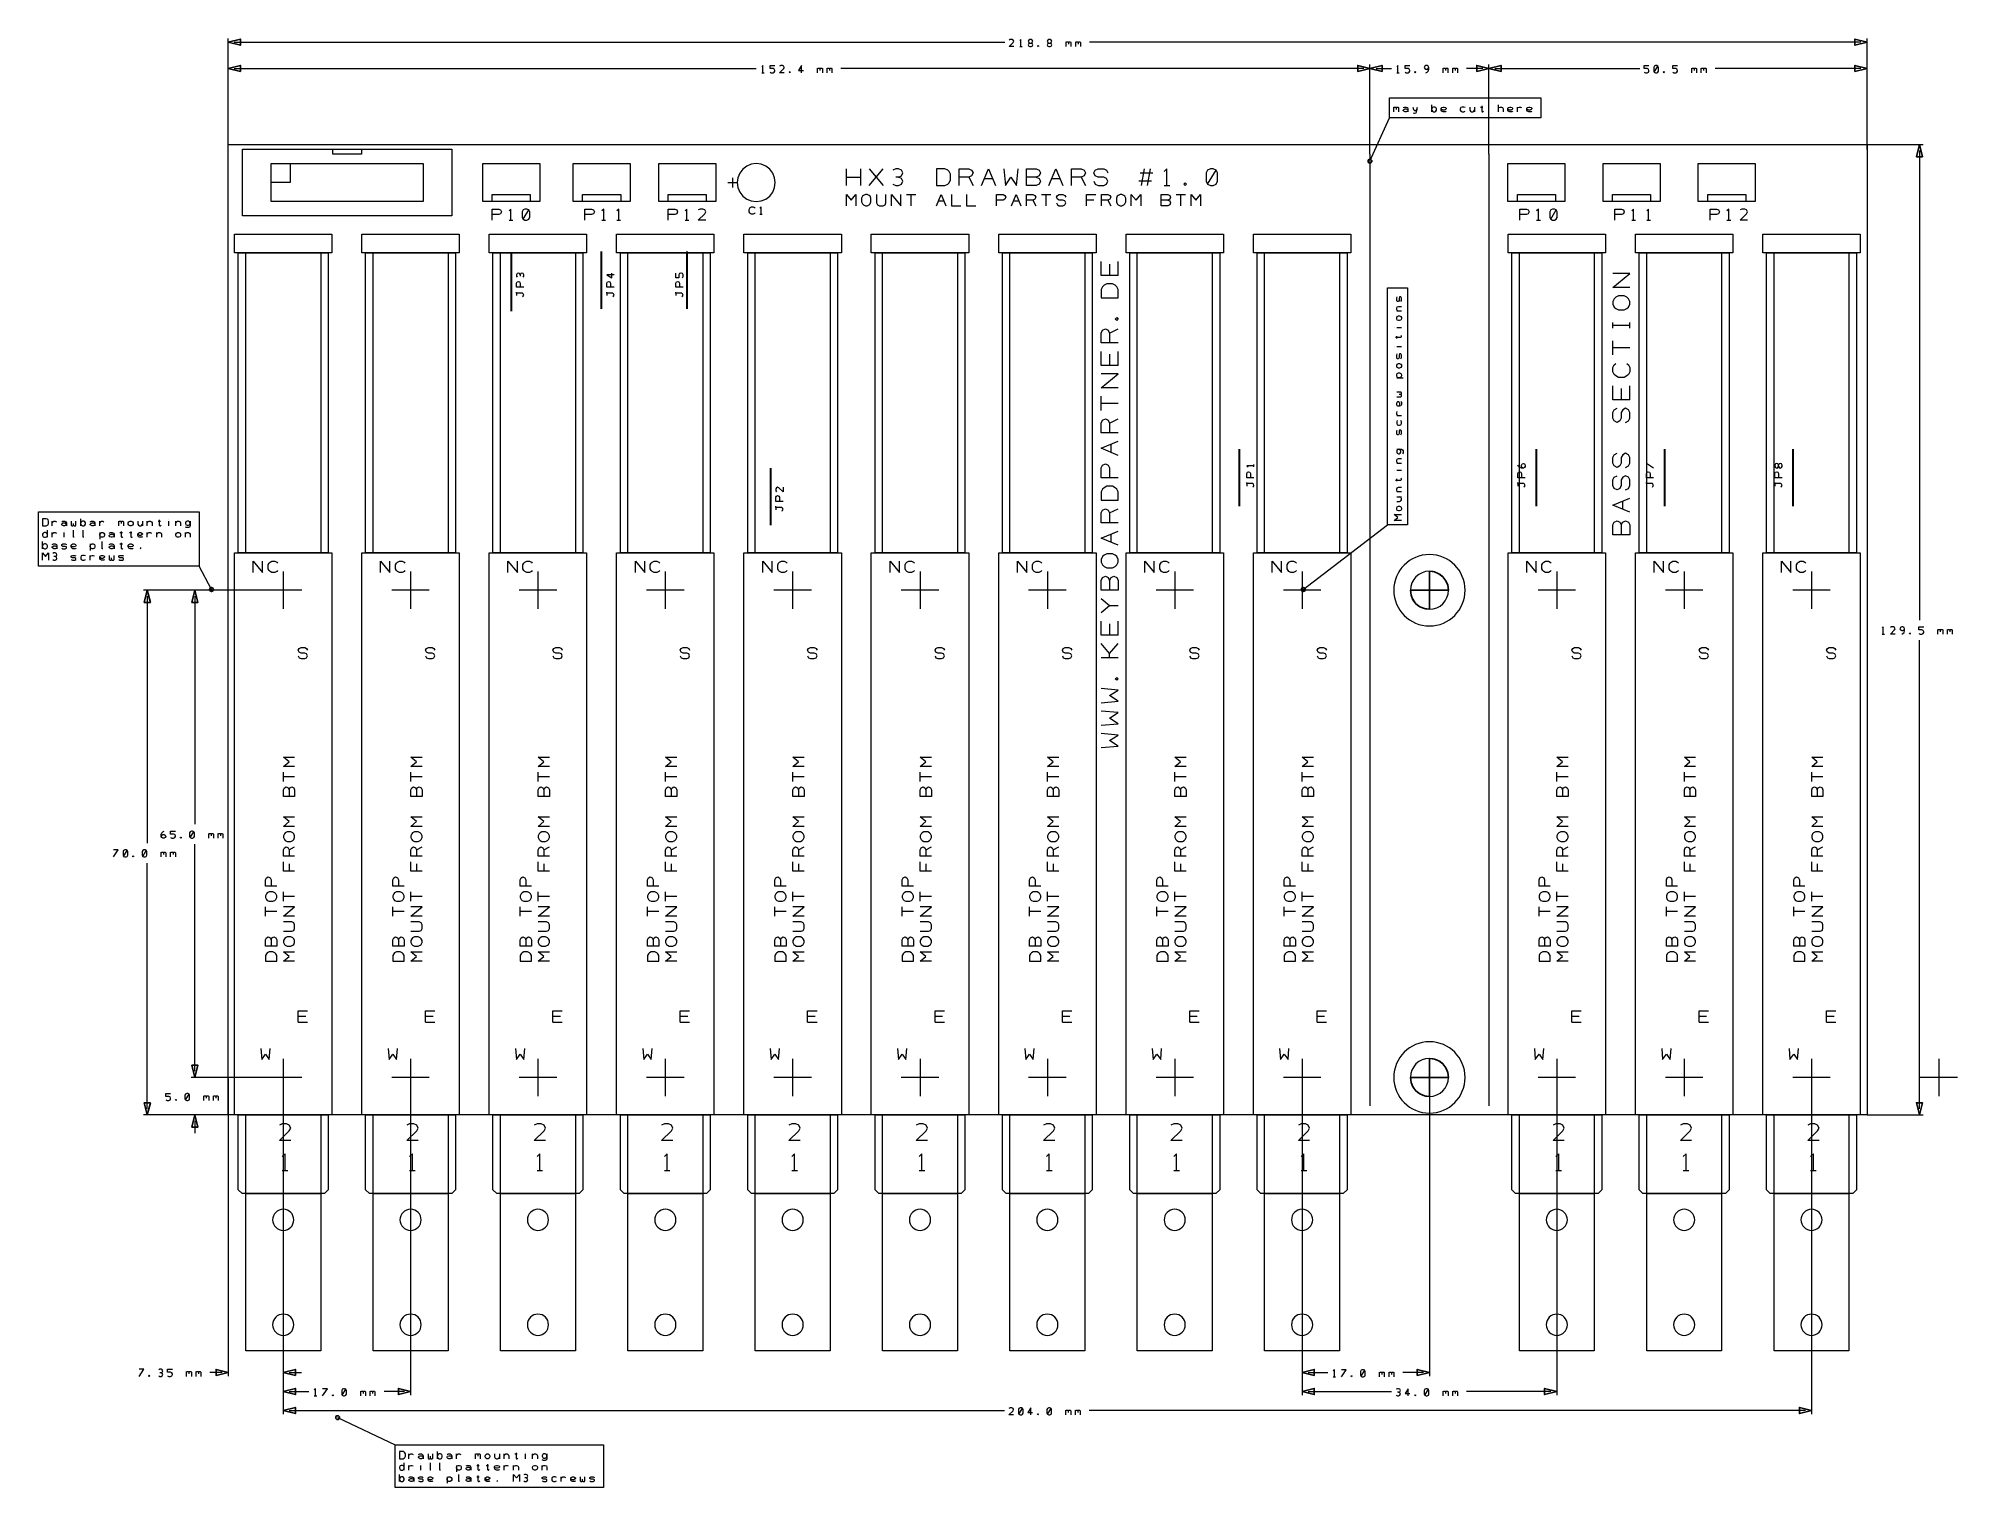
# Model space of a CAD drawing. Header units: millimetres. Extents: x -128 to 128, y -97 to 97.
import ezdxf

# ---------------------------------------------------------------- set-up
doc = ezdxf.new("R2010")
doc.units = ezdxf.units.MM
doc.header["$MEASUREMENT"] = 0
doc.layers.add('Ebene 1', color=7, linetype='Continuous')

msp = doc.modelspace()

# ---------------------------------------------------------------- linework, layer by layer
at = {"layer": 'Ebene 1', "lineweight": 9}
for points in [[(-102.7063, 82.5514), (-102.7063, 82.5514), (-102.7063, 96.7119), (-102.7063, 96.7119)], [(116.0512, 82.5514), (116.0512, 82.5514), (116.0512, 96.7119), (116.0512, 96.7119)], [(-102.7063, 82.5514), (-102.7063, 82.5514), (-102.7063, 93.2194), (-102.7063, 93.2194)], [(49.6937, 81.2814), (49.6937, 81.2814), (49.6937, 93.2194), (49.6937, 93.2194)], [(49.6937, 92.7114), (49.6937, 92.7114), (49.6937, 92.7114), (49.6937, 92.7114)], [(65.5687, 81.2814), (65.5687, 81.2814), (65.5687, 93.2194), (65.5687, 93.2194)], [(65.5687, 92.7054), (65.5687, 92.7054), (65.5687, 93.2194), (65.5687, 93.2194)], [(116.0512, 81.8896), (116.0512, 81.8896), (116.0512, 93.2194), (116.0512, 93.2194)], [(49.6937, 80.3289), (49.6937, 80.3289), (52.2972, 86.1074), (52.2972, 86.1074)], [(116.0512, 82.5514), (116.0512, 82.5514), (123.5442, 82.5514), (123.5442, 82.5514)], [(40.8037, 23.1789), (40.8037, 23.1789), (52.0432, 31.8149), (52.0432, 31.8149)], [(-104.9288, 23.1789), (-104.9288, 23.1789), (-106.5798, 26.2904), (-106.5798, 26.2904)], [(-95.3597, 23.0868), (-95.3597, 23.0868), (-114.0093, 23.0868), (-114.0093, 23.0868)], [(-105.581, 23.0868), (-105.581, 23.0868), (-107.6593, 23.0868), (-107.6593, 23.0868)], [(-95.3597, -41.9185), (-95.3597, -41.9185), (-107.6593, -41.9185), (-107.6593, -41.9185)], [(-105.0739, -41.9185), (-105.0739, -41.9185), (-107.6593, -41.9185), (-107.6593, -41.9185)], [(-102.7063, -42.0441), (-102.7063, -42.0441), (-102.7063, -81.7866), (-102.7063, -81.7866)], [(-95.3597, -41.9185), (-95.3597, -41.9185), (-95.3597, -81.7866), (-95.3597, -81.7866)], [(-95.3597, -41.9185), (-95.3597, -41.9185), (-95.3597, -84.3266), (-95.3597, -84.3266)], [(-78.3597, -41.9185), (-78.3597, -41.9185), (-78.3597, -84.3266), (-78.3597, -84.3266)], [(40.6404, -41.9185), (40.6404, -41.9185), (40.6404, -81.7866), (40.6404, -81.7866)], [(40.6404, -41.9185), (40.6404, -41.9185), (40.6404, -84.3266), (40.6404, -84.3266)], [(57.6386, -41.9185), (57.6386, -41.9185), (57.6386, -81.7866), (57.6386, -81.7866)], [(74.6404, -41.9185), (74.6404, -41.9185), (74.6404, -84.3266), (74.6404, -84.3266)], [(108.6386, -43.4298), (108.6386, -43.4298), (108.6386, -86.8666), (108.6386, -86.8666)], [(-95.2556, -46.9188), (-95.2556, -46.9188), (-114.0093, -46.9188), (-114.0093, -46.9188)], [(-95.3276, -46.9188), (-95.3276, -46.9188), (-107.6593, -46.9188), (-107.6593, -46.9188)], [(116.0512, -46.9188), (116.0512, -46.9188), (123.5442, -46.9188), (123.5442, -46.9188)], [(-95.3597, -82.4312), (-95.3597, -82.4312), (-95.3597, -86.8666), (-95.3597, -86.8666)], [(-88.1013, -87.3111), (-88.1013, -87.3111), (-80.4178, -90.9306), (-80.4178, -90.9306)]]:
    msp.add_open_spline(points, degree=3, dxfattribs=at)
at = {"layer": 'Ebene 1'}
for points, knots in [([(-102.7063, 96.2039), (-102.7063, 96.2039), (-101.0807, 96.6103), (-101.0807, 96.6103), (-101.0807, 96.6103), (-101.0807, 96.6103), (-101.0807, 95.7975), (-101.0807, 95.7975), (-101.0807, 95.7975), (-101.0807, 95.7975), (-102.7063, 96.2039), (-102.7063, 96.2039)], [0, 0, 0, 0, 0.25, 0.25, 0.25, 0.25, 0.5, 0.5, 0.5, 0.5, 1, 1, 1, 1]), ([(116.0512, 96.2039), (116.0512, 96.2039), (114.4256, 95.7975), (114.4256, 95.7975), (114.4256, 95.7975), (114.4256, 95.7975), (114.4256, 96.6103), (114.4256, 96.6103), (114.4256, 96.6103), (114.4256, 96.6103), (116.0512, 96.2039), (116.0512, 96.2039)], [0, 0, 0, 0, 0.25, 0.25, 0.25, 0.25, 0.5, 0.5, 0.5, 0.5, 1, 1, 1, 1]), ([(-102.7063, 92.7114), (-102.7063, 92.7114), (-101.0807, 93.1178), (-101.0807, 93.1178), (-101.0807, 93.1178), (-101.0807, 93.1178), (-101.0807, 92.305), (-101.0807, 92.305), (-101.0807, 92.305), (-101.0807, 92.305), (-102.7063, 92.7114), (-102.7063, 92.7114)], [0, 0, 0, 0, 0.25, 0.25, 0.25, 0.25, 0.5, 0.5, 0.5, 0.5, 1, 1, 1, 1]), ([(49.6937, 92.7114), (49.6937, 92.7114), (48.0681, 92.305), (48.0681, 92.305), (48.0681, 92.305), (48.0681, 92.305), (48.0681, 93.1178), (48.0681, 93.1178), (48.0681, 93.1178), (48.0681, 93.1178), (49.6937, 92.7114), (49.6937, 92.7114)], [0, 0, 0, 0, 0.25, 0.25, 0.25, 0.25, 0.5, 0.5, 0.5, 0.5, 1, 1, 1, 1]), ([(49.6937, 92.7114), (49.6937, 92.7114), (51.3193, 93.1178), (51.3193, 93.1178), (51.3193, 93.1178), (51.3193, 93.1178), (51.3193, 92.305), (51.3193, 92.305), (51.3193, 92.305), (51.3193, 92.305), (49.6937, 92.7114), (49.6937, 92.7114)], [0, 0, 0, 0, 0.25, 0.25, 0.25, 0.25, 0.5, 0.5, 0.5, 0.5, 1, 1, 1, 1]), ([(65.5687, 92.7114), (65.5687, 92.7114), (63.9431, 92.305), (63.9431, 92.305), (63.9431, 92.305), (63.9431, 92.305), (63.9431, 93.1178), (63.9431, 93.1178), (63.9431, 93.1178), (63.9431, 93.1178), (65.5687, 92.7114), (65.5687, 92.7114)], [0, 0, 0, 0, 0.25, 0.25, 0.25, 0.25, 0.5, 0.5, 0.5, 0.5, 1, 1, 1, 1]), ([(65.5687, 92.7114), (65.5687, 92.7114), (67.1943, 93.1178), (67.1943, 93.1178), (67.1943, 93.1178), (67.1943, 93.1178), (67.1943, 92.305), (67.1943, 92.305), (67.1943, 92.305), (67.1943, 92.305), (65.5687, 92.7114), (65.5687, 92.7114)], [0, 0, 0, 0, 0.25, 0.25, 0.25, 0.25, 0.5, 0.5, 0.5, 0.5, 1, 1, 1, 1]), ([(116.0512, 92.7114), (116.0512, 92.7114), (114.4256, 92.305), (114.4256, 92.305), (114.4256, 92.305), (114.4256, 92.305), (114.4256, 93.1178), (114.4256, 93.1178), (114.4256, 93.1178), (114.4256, 93.1178), (116.0512, 92.7114), (116.0512, 92.7114)], [0, 0, 0, 0, 0.25, 0.25, 0.25, 0.25, 0.5, 0.5, 0.5, 0.5, 1, 1, 1, 1]), ([(123.0362, 82.5514), (123.0362, 82.5514), (123.4426, 80.9258), (123.4426, 80.9258), (123.4426, 80.9258), (123.4426, 80.9258), (122.6298, 80.9258), (122.6298, 80.9258), (122.6298, 80.9258), (122.6298, 80.9258), (123.0362, 82.5514), (123.0362, 82.5514)], [0, 0, 0, 0, 0.25, 0.25, 0.25, 0.25, 0.5, 0.5, 0.5, 0.5, 1, 1, 1, 1]), ([(49.4397, 80.3289), (49.4397, 80.4689), (49.5533, 80.5829), (49.6937, 80.5829), (49.6937, 80.5829), (49.8337, 80.5829), (49.9477, 80.4689), (49.9477, 80.3289), (49.9477, 80.3289), (49.9477, 80.1885), (49.8337, 80.0749), (49.6937, 80.0749), (49.6937, 80.0749), (49.5533, 80.0749), (49.4397, 80.1885), (49.4397, 80.3289)], [0, 0, 0, 0, 0.2, 0.2, 0.2, 0.2, 0.4, 0.4, 0.4, 0.4, 0.6, 0.6, 0.6, 0.6, 1, 1, 1, 1]), ([(60.1786, 23.0812), (60.1786, 23.0812), (60.0922, 23.7388), (60.0922, 23.7388), (60.0922, 23.7388), (60.0922, 23.7388), (59.8385, 24.3512), (59.8385, 24.3512), (59.8385, 24.3512), (59.8385, 24.3512), (59.4346, 24.8775), (59.4346, 24.8775), (59.4346, 24.8775), (59.4346, 24.8775), (58.9086, 25.2811), (58.9086, 25.2811), (58.9086, 25.2811), (58.9086, 25.2811), (58.2962, 25.5347), (58.2962, 25.5347), (58.2962, 25.5347), (58.2962, 25.5347), (57.6386, 25.6212), (57.6386, 25.6212), (57.6386, 25.6212), (57.6386, 25.6212), (57.6386, 23.0812), (57.6386, 23.0812), (57.6386, 23.0812), (57.6386, 23.0812), (60.1786, 23.0812), (60.1786, 23.0812)], [0, 0, 0, 0, 0.11111111, 0.11111111, 0.11111111, 0.11111111, 0.22222222, 0.22222222, 0.22222222, 0.22222222, 0.33333333, 0.33333333, 0.33333333, 0.33333333, 0.44444444, 0.44444444, 0.44444444, 0.44444444, 0.55555556, 0.55555556, 0.55555556, 0.55555556, 0.66666667, 0.66666667, 0.66666667, 0.66666667, 0.77777778, 0.77777778, 0.77777778, 0.77777778, 1, 1, 1, 1]), ([(-113.5013, 23.0868), (-113.5013, 23.0868), (-113.0949, 21.4612), (-113.0949, 21.4612), (-113.0949, 21.4612), (-113.0949, 21.4612), (-113.9077, 21.4612), (-113.9077, 21.4612), (-113.9077, 21.4612), (-113.9077, 21.4612), (-113.5013, 23.0868), (-113.5013, 23.0868)], [0, 0, 0, 0, 0.25, 0.25, 0.25, 0.25, 0.5, 0.5, 0.5, 0.5, 1, 1, 1, 1]), ([(-107.1513, 23.0868), (-107.1513, 23.0868), (-106.7449, 21.4612), (-106.7449, 21.4612), (-106.7449, 21.4612), (-106.7449, 21.4612), (-107.5577, 21.4612), (-107.5577, 21.4612), (-107.5577, 21.4612), (-107.5577, 21.4612), (-107.1513, 23.0868), (-107.1513, 23.0868)], [0, 0, 0, 0, 0.25, 0.25, 0.25, 0.25, 0.5, 0.5, 0.5, 0.5, 1, 1, 1, 1]), ([(-105.1828, 23.1789), (-105.1828, 23.3189), (-105.069, 23.4329), (-104.9288, 23.4329), (-104.9288, 23.4329), (-104.7886, 23.4329), (-104.6748, 23.3189), (-104.6748, 23.1789), (-104.6748, 23.1789), (-104.6748, 23.0385), (-104.7886, 22.9249), (-104.9288, 22.9249), (-104.9288, 22.9249), (-105.069, 22.9249), (-105.1828, 23.0385), (-105.1828, 23.1789)], [0, 0, 0, 0, 0.2, 0.2, 0.2, 0.2, 0.4, 0.4, 0.4, 0.4, 0.6, 0.6, 0.6, 0.6, 1, 1, 1, 1]), ([(40.5497, 23.1789), (40.5497, 23.3189), (40.6633, 23.4329), (40.8037, 23.4329), (40.8037, 23.4329), (40.9437, 23.4329), (41.0577, 23.3189), (41.0577, 23.1789), (41.0577, 23.1789), (41.0577, 23.0385), (40.9437, 22.9249), (40.8037, 22.9249), (40.8037, 22.9249), (40.6633, 22.9249), (40.5497, 23.0385), (40.5497, 23.1789)], [0, 0, 0, 0, 0.2, 0.2, 0.2, 0.2, 0.4, 0.4, 0.4, 0.4, 0.6, 0.6, 0.6, 0.6, 1, 1, 1, 1]), ([(55.0986, 23.0812), (55.0986, 23.0812), (55.185, 22.424), (55.185, 22.424), (55.185, 22.424), (55.185, 22.424), (55.4387, 21.8112), (55.4387, 21.8112), (55.4387, 21.8112), (55.4387, 21.8112), (55.8426, 21.2852), (55.8426, 21.2852), (55.8426, 21.2852), (55.8426, 21.2852), (56.3686, 20.8816), (56.3686, 20.8816), (56.3686, 20.8816), (56.3686, 20.8816), (56.9814, 20.628), (56.9814, 20.628), (56.9814, 20.628), (56.9814, 20.628), (57.6386, 20.5412), (57.6386, 20.5412), (57.6386, 20.5412), (57.6386, 20.5412), (57.6386, 23.0812), (57.6386, 23.0812), (57.6386, 23.0812), (57.6386, 23.0812), (55.0986, 23.0812), (55.0986, 23.0812)], [0, 0, 0, 0, 0.11111111, 0.11111111, 0.11111111, 0.11111111, 0.22222222, 0.22222222, 0.22222222, 0.22222222, 0.33333333, 0.33333333, 0.33333333, 0.33333333, 0.44444444, 0.44444444, 0.44444444, 0.44444444, 0.55555556, 0.55555556, 0.55555556, 0.55555556, 0.66666667, 0.66666667, 0.66666667, 0.66666667, 0.77777778, 0.77777778, 0.77777778, 0.77777778, 1, 1, 1, 1]), ([(-107.1513, -41.9185), (-107.1513, -41.9185), (-107.5577, -40.2929), (-107.5577, -40.2929), (-107.5577, -40.2929), (-107.5577, -40.2929), (-106.7449, -40.2929), (-106.7449, -40.2929), (-106.7449, -40.2929), (-106.7449, -40.2929), (-107.1513, -41.9185), (-107.1513, -41.9185)], [0, 0, 0, 0, 0.25, 0.25, 0.25, 0.25, 0.5, 0.5, 0.5, 0.5, 1, 1, 1, 1]), ([(-107.1513, -41.9185), (-107.1513, -41.9185), (-107.5577, -40.2929), (-107.5577, -40.2929), (-107.5577, -40.2929), (-107.5577, -40.2929), (-106.7449, -40.2929), (-106.7449, -40.2929), (-106.7449, -40.2929), (-106.7449, -40.2929), (-107.1513, -41.9185), (-107.1513, -41.9185)], [0, 0, 0, 0, 0.25, 0.25, 0.25, 0.25, 0.5, 0.5, 0.5, 0.5, 1, 1, 1, 1]), ([(60.1786, -41.9185), (60.1786, -41.9185), (60.0922, -41.2613), (60.0922, -41.2613), (60.0922, -41.2613), (60.0922, -41.2613), (59.8385, -40.6485), (59.8385, -40.6485), (59.8385, -40.6485), (59.8385, -40.6485), (59.4346, -40.1225), (59.4346, -40.1225), (59.4346, -40.1225), (59.4346, -40.1225), (58.9086, -39.7189), (58.9086, -39.7189), (58.9086, -39.7189), (58.9086, -39.7189), (58.2962, -39.4653), (58.2962, -39.4653), (58.2962, -39.4653), (58.2962, -39.4653), (57.6386, -39.3785), (57.6386, -39.3785), (57.6386, -39.3785), (57.6386, -39.3785), (57.6386, -41.9185), (57.6386, -41.9185), (57.6386, -41.9185), (57.6386, -41.9185), (60.1786, -41.9185), (60.1786, -41.9185)], [0, 0, 0, 0, 0.11111111, 0.11111111, 0.11111111, 0.11111111, 0.22222222, 0.22222222, 0.22222222, 0.22222222, 0.33333333, 0.33333333, 0.33333333, 0.33333333, 0.44444444, 0.44444444, 0.44444444, 0.44444444, 0.55555556, 0.55555556, 0.55555556, 0.55555556, 0.66666667, 0.66666667, 0.66666667, 0.66666667, 0.77777778, 0.77777778, 0.77777778, 0.77777778, 1, 1, 1, 1]), ([(55.0986, -41.9185), (55.0986, -41.9185), (55.185, -42.5761), (55.185, -42.5761), (55.185, -42.5761), (55.185, -42.5761), (55.4387, -43.1885), (55.4387, -43.1885), (55.4387, -43.1885), (55.4387, -43.1885), (55.8426, -43.7148), (55.8426, -43.7148), (55.8426, -43.7148), (55.8426, -43.7148), (56.3686, -44.1184), (56.3686, -44.1184), (56.3686, -44.1184), (56.3686, -44.1184), (56.9814, -44.3721), (56.9814, -44.3721), (56.9814, -44.3721), (56.9814, -44.3721), (57.6386, -44.4585), (57.6386, -44.4585), (57.6386, -44.4585), (57.6386, -44.4585), (57.6386, -41.9185), (57.6386, -41.9185), (57.6386, -41.9185), (57.6386, -41.9185), (55.0986, -41.9185), (55.0986, -41.9185)], [0, 0, 0, 0, 0.11111111, 0.11111111, 0.11111111, 0.11111111, 0.22222222, 0.22222222, 0.22222222, 0.22222222, 0.33333333, 0.33333333, 0.33333333, 0.33333333, 0.44444444, 0.44444444, 0.44444444, 0.44444444, 0.55555556, 0.55555556, 0.55555556, 0.55555556, 0.66666667, 0.66666667, 0.66666667, 0.66666667, 0.77777778, 0.77777778, 0.77777778, 0.77777778, 1, 1, 1, 1]), ([(-113.5013, -46.9188), (-113.5013, -46.9188), (-113.9077, -45.2932), (-113.9077, -45.2932), (-113.9077, -45.2932), (-113.9077, -45.2932), (-113.0949, -45.2932), (-113.0949, -45.2932), (-113.0949, -45.2932), (-113.0949, -45.2932), (-113.5013, -46.9188), (-113.5013, -46.9188)], [0, 0, 0, 0, 0.25, 0.25, 0.25, 0.25, 0.5, 0.5, 0.5, 0.5, 1, 1, 1, 1]), ([(123.0362, -46.9188), (123.0362, -46.9188), (122.6298, -45.2932), (122.6298, -45.2932), (122.6298, -45.2932), (122.6298, -45.2932), (123.4426, -45.2932), (123.4426, -45.2932), (123.4426, -45.2932), (123.4426, -45.2932), (123.0362, -46.9188), (123.0362, -46.9188)], [0, 0, 0, 0, 0.25, 0.25, 0.25, 0.25, 0.5, 0.5, 0.5, 0.5, 1, 1, 1, 1]), ([(-107.1513, -46.9188), (-107.1513, -46.9188), (-106.7449, -48.5444), (-106.7449, -48.5444), (-106.7449, -48.5444), (-106.7449, -48.5444), (-107.5577, -48.5444), (-107.5577, -48.5444), (-107.5577, -48.5444), (-107.5577, -48.5444), (-107.1513, -46.9188), (-107.1513, -46.9188)], [0, 0, 0, 0, 0.25, 0.25, 0.25, 0.25, 0.5, 0.5, 0.5, 0.5, 1, 1, 1, 1]), ([(-102.7063, -81.2786), (-102.7063, -81.2786), (-104.3319, -81.685), (-104.3319, -81.685), (-104.3319, -81.685), (-104.3319, -81.685), (-104.3319, -80.8722), (-104.3319, -80.8722), (-104.3319, -80.8722), (-104.3319, -80.8722), (-102.7063, -81.2786), (-102.7063, -81.2786)], [0, 0, 0, 0, 0.25, 0.25, 0.25, 0.25, 0.5, 0.5, 0.5, 0.5, 1, 1, 1, 1]), ([(-95.3597, -81.2786), (-95.3597, -81.2786), (-93.7341, -80.8722), (-93.7341, -80.8722), (-93.7341, -80.8722), (-93.7341, -80.8722), (-93.7341, -81.685), (-93.7341, -81.685), (-93.7341, -81.685), (-93.7341, -81.685), (-95.3597, -81.2786), (-95.3597, -81.2786)], [0, 0, 0, 0, 0.25, 0.25, 0.25, 0.25, 0.5, 0.5, 0.5, 0.5, 1, 1, 1, 1]), ([(40.6404, -81.2786), (40.6404, -81.2786), (42.266, -80.8722), (42.266, -80.8722), (42.266, -80.8722), (42.266, -80.8722), (42.266, -81.685), (42.266, -81.685), (42.266, -81.685), (42.266, -81.685), (40.6404, -81.2786), (40.6404, -81.2786)], [0, 0, 0, 0, 0.25, 0.25, 0.25, 0.25, 0.5, 0.5, 0.5, 0.5, 1, 1, 1, 1]), ([(57.6386, -81.2786), (57.6386, -81.2786), (56.013, -81.685), (56.013, -81.685), (56.013, -81.685), (56.013, -81.685), (56.013, -80.8722), (56.013, -80.8722), (56.013, -80.8722), (56.013, -80.8722), (57.6386, -81.2786), (57.6386, -81.2786)], [0, 0, 0, 0, 0.25, 0.25, 0.25, 0.25, 0.5, 0.5, 0.5, 0.5, 1, 1, 1, 1]), ([(-95.3597, -83.8186), (-95.3597, -83.8186), (-93.7341, -83.4122), (-93.7341, -83.4122), (-93.7341, -83.4122), (-93.7341, -83.4122), (-93.7341, -84.225), (-93.7341, -84.225), (-93.7341, -84.225), (-93.7341, -84.225), (-95.3597, -83.8186), (-95.3597, -83.8186)], [0, 0, 0, 0, 0.25, 0.25, 0.25, 0.25, 0.5, 0.5, 0.5, 0.5, 1, 1, 1, 1]), ([(-78.3597, -83.8186), (-78.3597, -83.8186), (-79.9853, -84.225), (-79.9853, -84.225), (-79.9853, -84.225), (-79.9853, -84.225), (-79.9853, -83.4122), (-79.9853, -83.4122), (-79.9853, -83.4122), (-79.9853, -83.4122), (-78.3597, -83.8186), (-78.3597, -83.8186)], [0, 0, 0, 0, 0.25, 0.25, 0.25, 0.25, 0.5, 0.5, 0.5, 0.5, 1, 1, 1, 1]), ([(40.6404, -83.8186), (40.6404, -83.8186), (42.266, -83.4122), (42.266, -83.4122), (42.266, -83.4122), (42.266, -83.4122), (42.266, -84.225), (42.266, -84.225), (42.266, -84.225), (42.266, -84.225), (40.6404, -83.8186), (40.6404, -83.8186)], [0, 0, 0, 0, 0.25, 0.25, 0.25, 0.25, 0.5, 0.5, 0.5, 0.5, 1, 1, 1, 1]), ([(74.6404, -83.8186), (74.6404, -83.8186), (73.0148, -84.225), (73.0148, -84.225), (73.0148, -84.225), (73.0148, -84.225), (73.0148, -83.4122), (73.0148, -83.4122), (73.0148, -83.4122), (73.0148, -83.4122), (74.6404, -83.8186), (74.6404, -83.8186)], [0, 0, 0, 0, 0.25, 0.25, 0.25, 0.25, 0.5, 0.5, 0.5, 0.5, 1, 1, 1, 1]), ([(-95.3597, -86.3586), (-95.3597, -86.3586), (-93.7341, -85.9522), (-93.7341, -85.9522), (-93.7341, -85.9522), (-93.7341, -85.9522), (-93.7341, -86.765), (-93.7341, -86.765), (-93.7341, -86.765), (-93.7341, -86.765), (-95.3597, -86.3586), (-95.3597, -86.3586)], [0, 0, 0, 0, 0.25, 0.25, 0.25, 0.25, 0.5, 0.5, 0.5, 0.5, 1, 1, 1, 1]), ([(-88.3553, -87.3111), (-88.3553, -87.1709), (-88.2417, -87.0571), (-88.1013, -87.0571), (-88.1013, -87.0571), (-87.9613, -87.0571), (-87.8473, -87.1709), (-87.8473, -87.3111), (-87.8473, -87.3111), (-87.8473, -87.4513), (-87.9613, -87.5651), (-88.1013, -87.5651), (-88.1013, -87.5651), (-88.2417, -87.5651), (-88.3553, -87.4513), (-88.3553, -87.3111)], [0, 0, 0, 0, 0.2, 0.2, 0.2, 0.2, 0.4, 0.4, 0.4, 0.4, 0.6, 0.6, 0.6, 0.6, 1, 1, 1, 1]), ([(108.6386, -86.3586), (108.6386, -86.3586), (107.013, -86.765), (107.013, -86.765), (107.013, -86.765), (107.013, -86.765), (107.013, -85.9522), (107.013, -85.9522), (107.013, -85.9522), (107.013, -85.9522), (108.6386, -86.3586), (108.6386, -86.3586)], [0, 0, 0, 0, 0.25, 0.25, 0.25, 0.25, 0.5, 0.5, 0.5, 0.5, 1, 1, 1, 1])]:
    msp.add_open_spline(points, degree=3, knots=knots, dxfattribs=at)
at = {"layer": 'Ebene 1', "lineweight": 9}
for points, knots in [([(-102.7063, 96.2039), (-102.7063, 96.2039), (-101.0807, 96.6103), (-101.0807, 96.6103), (-101.0807, 96.6103), (-101.0807, 96.6103), (-101.0807, 95.7975), (-101.0807, 95.7975), (-101.0807, 95.7975), (-101.0807, 95.7975), (-102.7063, 96.2039), (-102.7063, 96.2039)], [0, 0, 0, 0, 0.25, 0.25, 0.25, 0.25, 0.5, 0.5, 0.5, 0.5, 1, 1, 1, 1]), ([(116.0512, 96.2039), (116.0512, 96.2039), (114.4256, 95.7975), (114.4256, 95.7975), (114.4256, 95.7975), (114.4256, 95.7975), (114.4256, 96.6103), (114.4256, 96.6103), (114.4256, 96.6103), (114.4256, 96.6103), (116.0512, 96.2039), (116.0512, 96.2039)], [0, 0, 0, 0, 0.25, 0.25, 0.25, 0.25, 0.5, 0.5, 0.5, 0.5, 1, 1, 1, 1]), ([(-102.7063, 92.7114), (-102.7063, 92.7114), (-101.0807, 93.1178), (-101.0807, 93.1178), (-101.0807, 93.1178), (-101.0807, 93.1178), (-101.0807, 92.305), (-101.0807, 92.305), (-101.0807, 92.305), (-101.0807, 92.305), (-102.7063, 92.7114), (-102.7063, 92.7114)], [0, 0, 0, 0, 0.25, 0.25, 0.25, 0.25, 0.5, 0.5, 0.5, 0.5, 1, 1, 1, 1]), ([(49.6937, 92.7114), (49.6937, 92.7114), (48.0681, 92.305), (48.0681, 92.305), (48.0681, 92.305), (48.0681, 92.305), (48.0681, 93.1178), (48.0681, 93.1178), (48.0681, 93.1178), (48.0681, 93.1178), (49.6937, 92.7114), (49.6937, 92.7114)], [0, 0, 0, 0, 0.25, 0.25, 0.25, 0.25, 0.5, 0.5, 0.5, 0.5, 1, 1, 1, 1]), ([(49.6937, 92.7114), (49.6937, 92.7114), (51.3193, 93.1178), (51.3193, 93.1178), (51.3193, 93.1178), (51.3193, 93.1178), (51.3193, 92.305), (51.3193, 92.305), (51.3193, 92.305), (51.3193, 92.305), (49.6937, 92.7114), (49.6937, 92.7114)], [0, 0, 0, 0, 0.25, 0.25, 0.25, 0.25, 0.5, 0.5, 0.5, 0.5, 1, 1, 1, 1]), ([(65.5687, 92.7114), (65.5687, 92.7114), (63.9431, 92.305), (63.9431, 92.305), (63.9431, 92.305), (63.9431, 92.305), (63.9431, 93.1178), (63.9431, 93.1178), (63.9431, 93.1178), (63.9431, 93.1178), (65.5687, 92.7114), (65.5687, 92.7114)], [0, 0, 0, 0, 0.25, 0.25, 0.25, 0.25, 0.5, 0.5, 0.5, 0.5, 1, 1, 1, 1]), ([(65.5687, 92.7114), (65.5687, 92.7114), (67.1943, 93.1178), (67.1943, 93.1178), (67.1943, 93.1178), (67.1943, 93.1178), (67.1943, 92.305), (67.1943, 92.305), (67.1943, 92.305), (67.1943, 92.305), (65.5687, 92.7114), (65.5687, 92.7114)], [0, 0, 0, 0, 0.25, 0.25, 0.25, 0.25, 0.5, 0.5, 0.5, 0.5, 1, 1, 1, 1]), ([(116.0512, 92.7114), (116.0512, 92.7114), (114.4256, 92.305), (114.4256, 92.305), (114.4256, 92.305), (114.4256, 92.305), (114.4256, 93.1178), (114.4256, 93.1178), (114.4256, 93.1178), (114.4256, 93.1178), (116.0512, 92.7114), (116.0512, 92.7114)], [0, 0, 0, 0, 0.25, 0.25, 0.25, 0.25, 0.5, 0.5, 0.5, 0.5, 1, 1, 1, 1]), ([(72.4902, 86.1074), (72.4902, 86.1074), (72.4902, 88.7744), (72.4902, 88.7744), (72.4902, 88.7744), (72.4902, 88.7744), (52.2972, 88.7744), (52.2972, 88.7744), (52.2972, 88.7744), (52.2972, 88.7744), (52.2972, 86.1074), (52.2972, 86.1074), (52.2972, 86.1074), (52.2972, 86.1074), (72.4902, 86.1074), (72.4902, 86.1074)], [0, 0, 0, 0, 0.2, 0.2, 0.2, 0.2, 0.4, 0.4, 0.4, 0.4, 0.6, 0.6, 0.6, 0.6, 1, 1, 1, 1]), ([(123.0362, 82.5514), (123.0362, 82.5514), (123.4426, 80.9258), (123.4426, 80.9258), (123.4426, 80.9258), (123.4426, 80.9258), (122.6298, 80.9258), (122.6298, 80.9258), (122.6298, 80.9258), (122.6298, 80.9258), (123.0362, 82.5514), (123.0362, 82.5514)], [0, 0, 0, 0, 0.25, 0.25, 0.25, 0.25, 0.5, 0.5, 0.5, 0.5, 1, 1, 1, 1]), ([(49.4397, 80.3289), (49.4397, 80.4689), (49.5533, 80.5829), (49.6937, 80.5829), (49.6937, 80.5829), (49.8337, 80.5829), (49.9477, 80.4689), (49.9477, 80.3289), (49.9477, 80.3289), (49.9477, 80.1885), (49.8337, 80.0749), (49.6937, 80.0749), (49.6937, 80.0749), (49.5533, 80.0749), (49.4397, 80.1885), (49.4397, 80.3289)], [0, 0, 0, 0, 0.2, 0.2, 0.2, 0.2, 0.4, 0.4, 0.4, 0.4, 0.6, 0.6, 0.6, 0.6, 1, 1, 1, 1]), ([(54.7102, 63.4379), (54.7102, 63.4379), (52.0432, 63.4379), (52.0432, 63.4379), (52.0432, 63.4379), (52.0432, 63.4379), (52.0432, 31.8149), (52.0432, 31.8149), (52.0432, 31.8149), (52.0432, 31.8149), (54.7102, 31.8149), (54.7102, 31.8149), (54.7102, 31.8149), (54.7102, 31.8149), (54.7102, 63.4379), (54.7102, 63.4379)], [0, 0, 0, 0, 0.2, 0.2, 0.2, 0.2, 0.4, 0.4, 0.4, 0.4, 0.6, 0.6, 0.6, 0.6, 1, 1, 1, 1]), ([(-106.5798, 26.2904), (-106.5798, 26.2904), (-106.5798, 33.5294), (-106.5798, 33.5294), (-106.5798, 33.5294), (-106.5798, 33.5294), (-128.0428, 33.5294), (-128.0428, 33.5294), (-128.0428, 33.5294), (-128.0428, 33.5294), (-128.0428, 26.2904), (-128.0428, 26.2904), (-128.0428, 26.2904), (-128.0428, 26.2904), (-106.5798, 26.2904), (-106.5798, 26.2904)], [0, 0, 0, 0, 0.2, 0.2, 0.2, 0.2, 0.4, 0.4, 0.4, 0.4, 0.6, 0.6, 0.6, 0.6, 1, 1, 1, 1]), ([(52.8761, 23.0812), (52.8761, 25.7115), (55.0083, 27.8437), (57.6386, 27.8437), (57.6386, 27.8437), (60.2689, 27.8437), (62.4011, 25.7115), (62.4011, 23.0812), (62.4011, 23.0812), (62.4011, 20.4512), (60.2689, 18.3187), (57.6386, 18.3187), (57.6386, 18.3187), (55.0083, 18.3187), (52.8761, 20.4512), (52.8761, 23.0812)], [0, 0, 0, 0, 0.2, 0.2, 0.2, 0.2, 0.4, 0.4, 0.4, 0.4, 0.6, 0.6, 0.6, 0.6, 1, 1, 1, 1]), ([(-113.5013, 23.0868), (-113.5013, 23.0868), (-113.0949, 21.4612), (-113.0949, 21.4612), (-113.0949, 21.4612), (-113.0949, 21.4612), (-113.9077, 21.4612), (-113.9077, 21.4612), (-113.9077, 21.4612), (-113.9077, 21.4612), (-113.5013, 23.0868), (-113.5013, 23.0868)], [0, 0, 0, 0, 0.25, 0.25, 0.25, 0.25, 0.5, 0.5, 0.5, 0.5, 1, 1, 1, 1]), ([(-107.1513, 23.0868), (-107.1513, 23.0868), (-106.7449, 21.4612), (-106.7449, 21.4612), (-106.7449, 21.4612), (-106.7449, 21.4612), (-107.5577, 21.4612), (-107.5577, 21.4612), (-107.5577, 21.4612), (-107.5577, 21.4612), (-107.1513, 23.0868), (-107.1513, 23.0868)], [0, 0, 0, 0, 0.25, 0.25, 0.25, 0.25, 0.5, 0.5, 0.5, 0.5, 1, 1, 1, 1]), ([(-105.1828, 23.1789), (-105.1828, 23.3189), (-105.069, 23.4329), (-104.9288, 23.4329), (-104.9288, 23.4329), (-104.7886, 23.4329), (-104.6748, 23.3189), (-104.6748, 23.1789), (-104.6748, 23.1789), (-104.6748, 23.0385), (-104.7886, 22.9249), (-104.9288, 22.9249), (-104.9288, 22.9249), (-105.069, 22.9249), (-105.1828, 23.0385), (-105.1828, 23.1789)], [0, 0, 0, 0, 0.2, 0.2, 0.2, 0.2, 0.4, 0.4, 0.4, 0.4, 0.6, 0.6, 0.6, 0.6, 1, 1, 1, 1]), ([(40.5497, 23.1789), (40.5497, 23.3189), (40.6633, 23.4329), (40.8037, 23.4329), (40.8037, 23.4329), (40.9437, 23.4329), (41.0577, 23.3189), (41.0577, 23.1789), (41.0577, 23.1789), (41.0577, 23.0385), (40.9437, 22.9249), (40.8037, 22.9249), (40.8037, 22.9249), (40.6633, 22.9249), (40.5497, 23.0385), (40.5497, 23.1789)], [0, 0, 0, 0, 0.2, 0.2, 0.2, 0.2, 0.4, 0.4, 0.4, 0.4, 0.6, 0.6, 0.6, 0.6, 1, 1, 1, 1]), ([(52.8761, -41.9185), (52.8761, -39.2885), (55.0083, -37.156), (57.6386, -37.156), (57.6386, -37.156), (60.2689, -37.156), (62.4011, -39.2885), (62.4011, -41.9185), (62.4011, -41.9185), (62.4011, -44.5488), (60.2689, -46.681), (57.6386, -46.681), (57.6386, -46.681), (55.0083, -46.681), (52.8761, -44.5488), (52.8761, -41.9185)], [0, 0, 0, 0, 0.2, 0.2, 0.2, 0.2, 0.4, 0.4, 0.4, 0.4, 0.6, 0.6, 0.6, 0.6, 1, 1, 1, 1]), ([(-107.1513, -41.9185), (-107.1513, -41.9185), (-107.5577, -40.2929), (-107.5577, -40.2929), (-107.5577, -40.2929), (-107.5577, -40.2929), (-106.7449, -40.2929), (-106.7449, -40.2929), (-106.7449, -40.2929), (-106.7449, -40.2929), (-107.1513, -41.9185), (-107.1513, -41.9185)], [0, 0, 0, 0, 0.25, 0.25, 0.25, 0.25, 0.5, 0.5, 0.5, 0.5, 1, 1, 1, 1]), ([(-107.1513, -41.9185), (-107.1513, -41.9185), (-107.5577, -40.2929), (-107.5577, -40.2929), (-107.5577, -40.2929), (-107.5577, -40.2929), (-106.7449, -40.2929), (-106.7449, -40.2929), (-106.7449, -40.2929), (-106.7449, -40.2929), (-107.1513, -41.9185), (-107.1513, -41.9185)], [0, 0, 0, 0, 0.25, 0.25, 0.25, 0.25, 0.5, 0.5, 0.5, 0.5, 1, 1, 1, 1]), ([(-113.5013, -46.9188), (-113.5013, -46.9188), (-113.9077, -45.2932), (-113.9077, -45.2932), (-113.9077, -45.2932), (-113.9077, -45.2932), (-113.0949, -45.2932), (-113.0949, -45.2932), (-113.0949, -45.2932), (-113.0949, -45.2932), (-113.5013, -46.9188), (-113.5013, -46.9188)], [0, 0, 0, 0, 0.25, 0.25, 0.25, 0.25, 0.5, 0.5, 0.5, 0.5, 1, 1, 1, 1]), ([(123.0362, -46.9188), (123.0362, -46.9188), (122.6298, -45.2932), (122.6298, -45.2932), (122.6298, -45.2932), (122.6298, -45.2932), (123.4426, -45.2932), (123.4426, -45.2932), (123.4426, -45.2932), (123.4426, -45.2932), (123.0362, -46.9188), (123.0362, -46.9188)], [0, 0, 0, 0, 0.25, 0.25, 0.25, 0.25, 0.5, 0.5, 0.5, 0.5, 1, 1, 1, 1]), ([(-107.1513, -46.9188), (-107.1513, -46.9188), (-106.7449, -48.5444), (-106.7449, -48.5444), (-106.7449, -48.5444), (-106.7449, -48.5444), (-107.5577, -48.5444), (-107.5577, -48.5444), (-107.5577, -48.5444), (-107.5577, -48.5444), (-107.1513, -46.9188), (-107.1513, -46.9188)], [0, 0, 0, 0, 0.25, 0.25, 0.25, 0.25, 0.5, 0.5, 0.5, 0.5, 1, 1, 1, 1]), ([(-102.7063, -81.2786), (-102.7063, -81.2786), (-104.3319, -81.685), (-104.3319, -81.685), (-104.3319, -81.685), (-104.3319, -81.685), (-104.3319, -80.8722), (-104.3319, -80.8722), (-104.3319, -80.8722), (-104.3319, -80.8722), (-102.7063, -81.2786), (-102.7063, -81.2786)], [0, 0, 0, 0, 0.25, 0.25, 0.25, 0.25, 0.5, 0.5, 0.5, 0.5, 1, 1, 1, 1]), ([(-95.3597, -81.2786), (-95.3597, -81.2786), (-93.7341, -80.8722), (-93.7341, -80.8722), (-93.7341, -80.8722), (-93.7341, -80.8722), (-93.7341, -81.685), (-93.7341, -81.685), (-93.7341, -81.685), (-93.7341, -81.685), (-95.3597, -81.2786), (-95.3597, -81.2786)], [0, 0, 0, 0, 0.25, 0.25, 0.25, 0.25, 0.5, 0.5, 0.5, 0.5, 1, 1, 1, 1]), ([(40.6404, -81.2786), (40.6404, -81.2786), (42.266, -80.8722), (42.266, -80.8722), (42.266, -80.8722), (42.266, -80.8722), (42.266, -81.685), (42.266, -81.685), (42.266, -81.685), (42.266, -81.685), (40.6404, -81.2786), (40.6404, -81.2786)], [0, 0, 0, 0, 0.25, 0.25, 0.25, 0.25, 0.5, 0.5, 0.5, 0.5, 1, 1, 1, 1]), ([(57.6386, -81.2786), (57.6386, -81.2786), (56.013, -81.685), (56.013, -81.685), (56.013, -81.685), (56.013, -81.685), (56.013, -80.8722), (56.013, -80.8722), (56.013, -80.8722), (56.013, -80.8722), (57.6386, -81.2786), (57.6386, -81.2786)], [0, 0, 0, 0, 0.25, 0.25, 0.25, 0.25, 0.5, 0.5, 0.5, 0.5, 1, 1, 1, 1]), ([(-95.3597, -83.8186), (-95.3597, -83.8186), (-93.7341, -83.4122), (-93.7341, -83.4122), (-93.7341, -83.4122), (-93.7341, -83.4122), (-93.7341, -84.225), (-93.7341, -84.225), (-93.7341, -84.225), (-93.7341, -84.225), (-95.3597, -83.8186), (-95.3597, -83.8186)], [0, 0, 0, 0, 0.25, 0.25, 0.25, 0.25, 0.5, 0.5, 0.5, 0.5, 1, 1, 1, 1]), ([(-78.3597, -83.8186), (-78.3597, -83.8186), (-79.9853, -84.225), (-79.9853, -84.225), (-79.9853, -84.225), (-79.9853, -84.225), (-79.9853, -83.4122), (-79.9853, -83.4122), (-79.9853, -83.4122), (-79.9853, -83.4122), (-78.3597, -83.8186), (-78.3597, -83.8186)], [0, 0, 0, 0, 0.25, 0.25, 0.25, 0.25, 0.5, 0.5, 0.5, 0.5, 1, 1, 1, 1]), ([(40.6404, -83.8186), (40.6404, -83.8186), (42.266, -83.4122), (42.266, -83.4122), (42.266, -83.4122), (42.266, -83.4122), (42.266, -84.225), (42.266, -84.225), (42.266, -84.225), (42.266, -84.225), (40.6404, -83.8186), (40.6404, -83.8186)], [0, 0, 0, 0, 0.25, 0.25, 0.25, 0.25, 0.5, 0.5, 0.5, 0.5, 1, 1, 1, 1]), ([(74.6404, -83.8186), (74.6404, -83.8186), (73.0148, -84.225), (73.0148, -84.225), (73.0148, -84.225), (73.0148, -84.225), (73.0148, -83.4122), (73.0148, -83.4122), (73.0148, -83.4122), (73.0148, -83.4122), (74.6404, -83.8186), (74.6404, -83.8186)], [0, 0, 0, 0, 0.25, 0.25, 0.25, 0.25, 0.5, 0.5, 0.5, 0.5, 1, 1, 1, 1]), ([(-95.3597, -86.3586), (-95.3597, -86.3586), (-93.7341, -85.9522), (-93.7341, -85.9522), (-93.7341, -85.9522), (-93.7341, -85.9522), (-93.7341, -86.765), (-93.7341, -86.765), (-93.7341, -86.765), (-93.7341, -86.765), (-95.3597, -86.3586), (-95.3597, -86.3586)], [0, 0, 0, 0, 0.25, 0.25, 0.25, 0.25, 0.5, 0.5, 0.5, 0.5, 1, 1, 1, 1]), ([(-88.3553, -87.3111), (-88.3553, -87.1709), (-88.2417, -87.0571), (-88.1013, -87.0571), (-88.1013, -87.0571), (-87.9613, -87.0571), (-87.8473, -87.1709), (-87.8473, -87.3111), (-87.8473, -87.3111), (-87.8473, -87.4513), (-87.9613, -87.5651), (-88.1013, -87.5651), (-88.1013, -87.5651), (-88.2417, -87.5651), (-88.3553, -87.4513), (-88.3553, -87.3111)], [0, 0, 0, 0, 0.2, 0.2, 0.2, 0.2, 0.4, 0.4, 0.4, 0.4, 0.6, 0.6, 0.6, 0.6, 1, 1, 1, 1]), ([(108.6386, -86.3586), (108.6386, -86.3586), (107.013, -86.765), (107.013, -86.765), (107.013, -86.765), (107.013, -86.765), (107.013, -85.9522), (107.013, -85.9522), (107.013, -85.9522), (107.013, -85.9522), (108.6386, -86.3586), (108.6386, -86.3586)], [0, 0, 0, 0, 0.25, 0.25, 0.25, 0.25, 0.5, 0.5, 0.5, 0.5, 1, 1, 1, 1]), ([(-52.6048, -96.6456), (-52.6048, -96.6456), (-52.6048, -90.9306), (-52.6048, -90.9306), (-52.6048, -90.9306), (-52.6048, -90.9306), (-80.4178, -90.9306), (-80.4178, -90.9306), (-80.4178, -90.9306), (-80.4178, -90.9306), (-80.4178, -96.6456), (-80.4178, -96.6456), (-80.4178, -96.6456), (-80.4178, -96.6456), (-52.6048, -96.6456), (-52.6048, -96.6456)], [0, 0, 0, 0, 0.2, 0.2, 0.2, 0.2, 0.4, 0.4, 0.4, 0.4, 0.6, 0.6, 0.6, 0.6, 1, 1, 1, 1])]:
    msp.add_open_spline(points, degree=3, knots=knots, dxfattribs=at)
at = {"layer": 'Ebene 1', "lineweight": 20}
for points in [[(-101.8935, 96.2039), (-101.8935, 96.2039), (0.9574, 96.2039), (0.9574, 96.2039)], [(115.2384, 96.2039), (115.2384, 96.2039), (12.2604, 96.2039), (12.2604, 96.2039)], [(-101.8935, 92.7114), (-101.8935, 92.7114), (-32.2213, 92.7114), (-32.2213, 92.7114)], [(48.8809, 92.7114), (48.8809, 92.7114), (-20.9183, 92.7114), (-20.9183, 92.7114)], [(50.5065, 92.7114), (50.5065, 92.7114), (52.5512, 92.7114), (52.5512, 92.7114)], [(64.7559, 92.7114), (64.7559, 92.7114), (62.5842, 92.7114), (62.5842, 92.7114)], [(66.3815, 92.7114), (66.3815, 92.7114), (85.7299, 92.7114), (85.7299, 92.7114)], [(115.2384, 92.7114), (115.2384, 92.7114), (95.7629, 92.7114), (95.7629, 92.7114)], [(49.6937, 81.2814), (49.6937, 81.2814), (49.6937, -45.7186), (49.6937, -45.7186)], [(65.5687, 81.2814), (65.5687, 81.2814), (65.5687, -45.7186), (65.5687, -45.7186)], [(123.0362, 81.7386), (123.0362, 81.7386), (123.0362, 19.0863), (123.0362, 19.0863)], [(-36.0313, 77.4714), (-36.0313, 77.4714), (-34.7613, 77.4714), (-34.7613, 77.4714)], [(-35.3963, 78.1064), (-35.3963, 78.1064), (-35.3963, 76.8364), (-35.3963, 76.8364)], [(-20.1563, 77.0812), (-20.1563, 77.0812), (-20.1563, 79.3312), (-20.1563, 79.3312)], [(-20.1563, 78.2062), (-20.1563, 78.2062), (-18.2813, 78.2062), (-18.2813, 78.2062)], [(-18.2813, 77.0812), (-18.2813, 77.0812), (-18.2813, 79.3312), (-18.2813, 79.3312)], [(-17.1563, 77.0812), (-17.1563, 77.0812), (-15.2813, 79.3312), (-15.2813, 79.3312)], [(-17.1563, 79.3312), (-17.1563, 79.3312), (-15.2813, 77.0812), (-15.2813, 77.0812)], [(-3.8439, 78.2062), (-3.8439, 78.2062), (-3.2812, 77.0812), (-3.2812, 77.0812)], [(-1.7815, 78.0189), (-1.7815, 78.0189), (-0.6565, 78.0189), (-0.6565, 78.0189)], [(7.2185, 78.0189), (7.2185, 78.0189), (8.3436, 78.0189), (8.3436, 78.0189)], [(11.1563, 78.2062), (11.1563, 78.2062), (11.7186, 77.0812), (11.7186, 77.0812)], [(20.5313, 77.6439), (20.5313, 77.6439), (18.8436, 77.6439), (18.8436, 77.6439)], [(19.0313, 78.7689), (19.0313, 78.7689), (20.7186, 78.7689), (20.7186, 78.7689)], [(19.2186, 77.0812), (19.2186, 77.0812), (19.5936, 79.3312), (19.5936, 79.3312)], [(20.3436, 79.3312), (20.3436, 79.3312), (19.9686, 77.0812), (19.9686, 77.0812)], [(22.2187, 77.0812), (22.2187, 77.0812), (22.9687, 77.0812), (22.9687, 77.0812)], [(-12.1564, 75.8938), (-12.1564, 75.8938), (-10.9065, 75.8938), (-10.9065, 75.8938)], [(-11.5312, 74.3938), (-11.5312, 74.3938), (-11.5312, 75.8938), (-11.5312, 75.8938)], [(-7.9065, 75.0189), (-7.9065, 75.0189), (-7.1564, 75.0189), (-7.1564, 75.0189)], [(2.0937, 75.0189), (2.0937, 75.0189), (2.8437, 75.0189), (2.8437, 75.0189)], [(4.7188, 75.1438), (4.7188, 75.1438), (5.0938, 74.3938), (5.0938, 74.3938)], [(5.8438, 75.8938), (5.8438, 75.8938), (7.0937, 75.8938), (7.0937, 75.8938)], [(6.4685, 74.3938), (6.4685, 74.3938), (6.4685, 75.8938), (6.4685, 75.8938)], [(12.8436, 75.1438), (12.8436, 75.1438), (11.8438, 75.1438), (11.8438, 75.1438)], [(14.7186, 75.1438), (14.7186, 75.1438), (15.0936, 74.3938), (15.0936, 74.3938)], [(23.8436, 75.8938), (23.8436, 75.8938), (25.0938, 75.8938), (25.0938, 75.8938)], [(24.4687, 74.3938), (24.4687, 74.3938), (24.4687, 75.8938), (24.4687, 75.8938)], [(-65.2138, 72.4489), (-65.2138, 72.4489), (-64.7139, 72.4489), (-64.7139, 72.4489)], [(-52.8313, 72.4489), (-52.8313, 72.4489), (-52.3314, 72.4489), (-52.3314, 72.4489)], [(-50.8314, 72.4489), (-50.8314, 72.4489), (-50.3315, 72.4489), (-50.3315, 72.4489)], [(-41.7188, 72.4489), (-41.7188, 72.4489), (-41.2189, 72.4489), (-41.2189, 72.4489)], [(-31.7451, 73.2645), (-31.7451, 73.2645), (-31.4276, 73.2645), (-31.4276, 73.2645)], [(71.9462, 72.4489), (71.9462, 72.4489), (72.4461, 72.4489), (72.4461, 72.4489)], [(84.6462, 72.4489), (84.6462, 72.4489), (85.1461, 72.4489), (85.1461, 72.4489)], [(86.6461, 72.4489), (86.6461, 72.4489), (87.146, 72.4489), (87.146, 72.4489)], [(97.3462, 72.4489), (97.3462, 72.4489), (97.8461, 72.4489), (97.8461, 72.4489)], [(16.0761, 65.0815), (16.0761, 65.0815), (16.0761, 66.9565), (16.0761, 66.9565)], [(14.9511, 66.5815), (14.9511, 66.5815), (14.9511, 65.0815), (14.9511, 65.0815)], [(-64.2094, 62.7076), (-64.2094, 62.7076), (-64.2094, 62.3901), (-64.2094, 62.3901)], [(-52.1444, 62.7076), (-52.1444, 62.7076), (-52.1444, 62.3901), (-52.1444, 62.3901)], [(-42.9369, 62.7076), (-42.9369, 62.7076), (-42.9369, 62.3901), (-42.9369, 62.3901)], [(14.9511, 57.3938), (14.9511, 57.3938), (16.0761, 57.9564), (16.0761, 57.9564)], [(82.1235, 58.0439), (82.1235, 58.0439), (82.1235, 58.7939), (82.1235, 58.7939)], [(84.3735, 58.4189), (84.3735, 58.4189), (82.1235, 58.4189), (82.1235, 58.4189)], [(84.3735, 58.0439), (84.3735, 58.0439), (84.3735, 58.7939), (84.3735, 58.7939)], [(14.9511, 54.5814), (14.9511, 54.5814), (14.9511, 53.0814), (14.9511, 53.0814)], [(16.0761, 53.0814), (16.0761, 53.0814), (16.0761, 54.9564), (16.0761, 54.9564)], [(82.1235, 54.4812), (82.1235, 54.4812), (82.1235, 56.3562), (82.1235, 56.3562)], [(84.3735, 55.4189), (84.3735, 55.4189), (82.1235, 55.4189), (82.1235, 55.4189)], [(13.8261, 47.0814), (13.8261, 47.0814), (13.8261, 48.9564), (13.8261, 48.9564)], [(83.2485, 49.9812), (83.2485, 49.9812), (83.2485, 48.4812), (83.2485, 48.4812)], [(84.3735, 48.4812), (84.3735, 48.4812), (84.3735, 50.3562), (84.3735, 50.3562)], [(16.0761, 48.0187), (16.0761, 48.0187), (13.8261, 48.0187), (13.8261, 48.0187)], [(14.9511, 45.394), (14.9511, 45.394), (16.0761, 45.9563), (16.0761, 45.9563)], [(15.1388, 41.4563), (15.1388, 41.4563), (15.1388, 42.5813), (15.1388, 42.5813)], [(34.2156, 39.5301), (34.2156, 39.5301), (34.2156, 39.8476), (34.2156, 39.8476)], [(33.2631, 37.3076), (33.2631, 37.3076), (33.2631, 36.9901), (33.2631, 36.9901)], [(69.4581, 37.3076), (69.4581, 37.3076), (69.4581, 36.9901), (69.4581, 36.9901)], [(86.6031, 37.3076), (86.6031, 37.3076), (86.6031, 36.9901), (86.6031, 36.9901)], [(103.7481, 37.3076), (103.7481, 37.3076), (103.7481, 36.9901), (103.7481, 36.9901)], [(-29.6019, 34.1326), (-29.6019, 34.1326), (-29.6019, 33.8151), (-29.6019, 33.8151)], [(14.9511, 33.3939), (14.9511, 33.3939), (16.0761, 33.9563), (16.0761, 33.9563)], [(83.4362, 33.8564), (83.4362, 33.8564), (83.4362, 34.9814), (83.4362, 34.9814)], [(15.1388, 29.4562), (15.1388, 29.4562), (15.1388, 30.5812), (15.1388, 30.5812)], [(-92.8613, 23.0812), (-92.8613, 23.0812), (-97.8613, 23.0812), (-97.8613, 23.0812)], [(-95.3615, 25.5813), (-95.3615, 25.5813), (-95.3615, 20.5814), (-95.3615, 20.5814)], [(-75.8613, 23.0812), (-75.8613, 23.0812), (-80.8612, 23.0812), (-80.8612, 23.0812)], [(-78.3615, 25.5813), (-78.3615, 25.5813), (-78.3615, 20.5814), (-78.3615, 20.5814)], [(-58.8613, 23.0812), (-58.8613, 23.0812), (-63.8612, 23.0812), (-63.8612, 23.0812)], [(-61.3615, 25.5813), (-61.3615, 25.5813), (-61.3615, 20.5814), (-61.3615, 20.5814)], [(-41.8613, 23.0812), (-41.8613, 23.0812), (-46.8612, 23.0812), (-46.8612, 23.0812)], [(-44.3614, 25.5813), (-44.3614, 25.5813), (-44.3614, 20.5814), (-44.3614, 20.5814)], [(-24.8613, 23.0812), (-24.8613, 23.0812), (-29.8612, 23.0812), (-29.8612, 23.0812)], [(-27.3614, 25.5813), (-27.3614, 25.5813), (-27.3614, 20.5814), (-27.3614, 20.5814)], [(-7.8613, 23.0812), (-7.8613, 23.0812), (-12.8612, 23.0812), (-12.8612, 23.0812)], [(-10.3614, 25.5813), (-10.3614, 25.5813), (-10.3614, 20.5814), (-10.3614, 20.5814)], [(9.1387, 23.0812), (9.1387, 23.0812), (4.1388, 23.0812), (4.1388, 23.0812)], [(6.6386, 25.5813), (6.6386, 25.5813), (6.6386, 20.5814), (6.6386, 20.5814)], [(26.1387, 23.0812), (26.1387, 23.0812), (21.1388, 23.0812), (21.1388, 23.0812)], [(23.6386, 25.5813), (23.6386, 25.5813), (23.6386, 20.5814), (23.6386, 20.5814)], [(43.1387, 23.0812), (43.1387, 23.0812), (38.1388, 23.0812), (38.1388, 23.0812)], [(40.6386, 25.5813), (40.6386, 25.5813), (40.6386, 20.5814), (40.6386, 20.5814)], [(77.1387, 23.0812), (77.1387, 23.0812), (72.1385, 23.0812), (72.1385, 23.0812)], [(74.6386, 25.5813), (74.6386, 25.5813), (74.6386, 20.5814), (74.6386, 20.5814)], [(94.1388, 23.0812), (94.1388, 23.0812), (89.1385, 23.0812), (89.1385, 23.0812)], [(91.6386, 25.5813), (91.6386, 25.5813), (91.6386, 20.5814), (91.6386, 20.5814)], [(111.1388, 23.0812), (111.1388, 23.0812), (106.1385, 23.0812), (106.1385, 23.0812)], [(108.6386, 25.5813), (108.6386, 25.5813), (108.6386, 20.5814), (108.6386, 20.5814)], [(-113.5013, 22.274), (-113.5013, 22.274), (-113.5013, -10.6458), (-113.5013, -10.6458)], [(-107.1513, 22.274), (-107.1513, 22.274), (-107.1513, -8.146), (-107.1513, -8.146)], [(14.9511, 21.0188), (14.9511, 21.0188), (13.8261, 21.9565), (13.8261, 21.9565)], [(14.9511, 18.5815), (14.9511, 18.5815), (14.9511, 17.0815), (14.9511, 17.0815)], [(16.0761, 17.0815), (16.0761, 17.0815), (16.0761, 18.9565), (16.0761, 18.9565)], [(14.9511, 14.6438), (14.9511, 14.6438), (16.0761, 15.9565), (16.0761, 15.9565)], [(123.0362, -46.106), (123.0362, -46.106), (123.0362, 16.4193), (123.0362, 16.4193)], [(16.0761, 14.0815), (16.0761, 14.0815), (13.8261, 14.0815), (13.8261, 14.0815)], [(-95.3364, -2.4187), (-95.3364, -2.4187), (-95.3364, -1.1688), (-95.3364, -1.1688)], [(-93.8364, -1.7935), (-93.8364, -1.7935), (-95.3364, -1.7935), (-95.3364, -1.7935)], [(-78.3364, -2.4187), (-78.3364, -2.4187), (-78.3364, -1.1688), (-78.3364, -1.1688)], [(-76.8364, -1.7935), (-76.8364, -1.7935), (-78.3364, -1.7935), (-78.3364, -1.7935)], [(-61.3364, -2.4187), (-61.3364, -2.4187), (-61.3364, -1.1688), (-61.3364, -1.1688)], [(-59.8364, -1.7935), (-59.8364, -1.7935), (-61.3364, -1.7935), (-61.3364, -1.7935)], [(-44.3364, -2.4187), (-44.3364, -2.4187), (-44.3364, -1.1688), (-44.3364, -1.1688)], [(-42.8364, -1.7935), (-42.8364, -1.7935), (-44.3364, -1.7935), (-44.3364, -1.7935)], [(-27.3364, -2.4187), (-27.3364, -2.4187), (-27.3364, -1.1688), (-27.3364, -1.1688)], [(-25.8364, -1.7935), (-25.8364, -1.7935), (-27.3364, -1.7935), (-27.3364, -1.7935)], [(-10.3364, -2.4187), (-10.3364, -2.4187), (-10.3364, -1.1688), (-10.3364, -1.1688)], [(-8.8364, -1.7935), (-8.8364, -1.7935), (-10.3364, -1.7935), (-10.3364, -1.7935)], [(6.6636, -2.4187), (6.6636, -2.4187), (6.6636, -1.1688), (6.6636, -1.1688)], [(8.1636, -1.7935), (8.1636, -1.7935), (6.6636, -1.7935), (6.6636, -1.7935)], [(23.6636, -2.4187), (23.6636, -2.4187), (23.6636, -1.1688), (23.6636, -1.1688)], [(25.1636, -1.7935), (25.1636, -1.7935), (23.6636, -1.7935), (23.6636, -1.7935)], [(40.6636, -2.4187), (40.6636, -2.4187), (40.6636, -1.1688), (40.6636, -1.1688)], [(42.1637, -1.7935), (42.1637, -1.7935), (40.6636, -1.7935), (40.6636, -1.7935)], [(74.6637, -2.4187), (74.6637, -2.4187), (74.6637, -1.1688), (74.6637, -1.1688)], [(76.1637, -1.7935), (76.1637, -1.7935), (74.6637, -1.7935), (74.6637, -1.7935)], [(91.6637, -2.4187), (91.6637, -2.4187), (91.6637, -1.1688), (91.6637, -1.1688)], [(93.1637, -1.7935), (93.1637, -1.7935), (91.6637, -1.7935), (91.6637, -1.7935)], [(108.6637, -2.4187), (108.6637, -2.4187), (108.6637, -1.1688), (108.6637, -1.1688)], [(110.1637, -1.7935), (110.1637, -1.7935), (108.6637, -1.7935), (108.6637, -1.7935)], [(-107.1513, -41.1057), (-107.1513, -41.1057), (-107.1513, -10.813), (-107.1513, -10.813)], [(-94.5864, -11.5436), (-94.5864, -11.5436), (-93.8364, -11.1686), (-93.8364, -11.1686)], [(-77.5864, -11.5436), (-77.5864, -11.5436), (-76.8364, -11.1686), (-76.8364, -11.1686)], [(-60.5864, -11.5436), (-60.5864, -11.5436), (-59.8364, -11.1686), (-59.8364, -11.1686)], [(-43.5864, -11.5436), (-43.5864, -11.5436), (-42.8364, -11.1686), (-42.8364, -11.1686)], [(-26.5864, -11.5436), (-26.5864, -11.5436), (-25.8364, -11.1686), (-25.8364, -11.1686)], [(-9.5864, -11.5436), (-9.5864, -11.5436), (-8.8364, -11.1686), (-8.8364, -11.1686)], [(7.4136, -11.5436), (7.4136, -11.5436), (8.1636, -11.1686), (8.1636, -11.1686)], [(24.4136, -11.5436), (24.4136, -11.5436), (25.1636, -11.1686), (25.1636, -11.1686)], [(41.4136, -11.5436), (41.4136, -11.5436), (42.1637, -11.1686), (42.1637, -11.1686)], [(75.4137, -11.5436), (75.4137, -11.5436), (76.1637, -11.1686), (76.1637, -11.1686)], [(92.4137, -11.5436), (92.4137, -11.5436), (93.1637, -11.1686), (93.1637, -11.1686)], [(109.4137, -11.5436), (109.4137, -11.5436), (110.1637, -11.1686), (110.1637, -11.1686)], [(-113.5013, -46.106), (-113.5013, -46.106), (-113.5013, -13.3128), (-113.5013, -13.3128)], [(-94.5864, -13.4186), (-94.5864, -13.4186), (-94.5864, -14.4188), (-94.5864, -14.4188)], [(-77.5864, -13.4186), (-77.5864, -13.4186), (-77.5864, -14.4188), (-77.5864, -14.4188)], [(-60.5864, -13.4186), (-60.5864, -13.4186), (-60.5864, -14.4188), (-60.5864, -14.4188)], [(-43.5864, -13.4186), (-43.5864, -13.4186), (-43.5864, -14.4188), (-43.5864, -14.4188)], [(-26.5864, -13.4186), (-26.5864, -13.4186), (-26.5864, -14.4188), (-26.5864, -14.4188)], [(-9.5864, -13.4186), (-9.5864, -13.4186), (-9.5864, -14.4188), (-9.5864, -14.4188)], [(7.4136, -13.4186), (7.4136, -13.4186), (7.4136, -14.4188), (7.4136, -14.4188)], [(24.4136, -13.4186), (24.4136, -13.4186), (24.4136, -14.4188), (24.4136, -14.4188)], [(41.4136, -13.4186), (41.4136, -13.4186), (41.4136, -14.4188), (41.4136, -14.4188)], [(75.4137, -13.4186), (75.4137, -13.4186), (75.4137, -14.4188), (75.4137, -14.4188)], [(92.4137, -13.4186), (92.4137, -13.4186), (92.4137, -14.4188), (92.4137, -14.4188)], [(109.4137, -13.4186), (109.4137, -13.4186), (109.4137, -14.4188), (109.4137, -14.4188)], [(-95.3364, -18.4185), (-95.3364, -18.4185), (-95.3364, -17.1687), (-95.3364, -17.1687)], [(-93.8364, -17.7938), (-93.8364, -17.7938), (-95.3364, -17.7938), (-95.3364, -17.7938)], [(-78.3364, -18.4185), (-78.3364, -18.4185), (-78.3364, -17.1687), (-78.3364, -17.1687)], [(-76.8364, -17.7938), (-76.8364, -17.7938), (-78.3364, -17.7938), (-78.3364, -17.7938)], [(-61.3364, -18.4185), (-61.3364, -18.4185), (-61.3364, -17.1687), (-61.3364, -17.1687)], [(-59.8364, -17.7938), (-59.8364, -17.7938), (-61.3364, -17.7938), (-61.3364, -17.7938)], [(-44.3364, -18.4185), (-44.3364, -18.4185), (-44.3364, -17.1687), (-44.3364, -17.1687)], [(-42.8364, -17.7938), (-42.8364, -17.7938), (-44.3364, -17.7938), (-44.3364, -17.7938)], [(-27.3364, -18.4185), (-27.3364, -18.4185), (-27.3364, -17.1687), (-27.3364, -17.1687)], [(-25.8364, -17.7938), (-25.8364, -17.7938), (-27.3364, -17.7938), (-27.3364, -17.7938)], [(-10.3364, -18.4185), (-10.3364, -18.4185), (-10.3364, -17.1687), (-10.3364, -17.1687)], [(-8.8364, -17.7938), (-8.8364, -17.7938), (-10.3364, -17.7938), (-10.3364, -17.7938)], [(6.6636, -18.4185), (6.6636, -18.4185), (6.6636, -17.1687), (6.6636, -17.1687)], [(8.1636, -17.7938), (8.1636, -17.7938), (6.6636, -17.7938), (6.6636, -17.7938)], [(23.6636, -18.4185), (23.6636, -18.4185), (23.6636, -17.1687), (23.6636, -17.1687)], [(25.1636, -17.7938), (25.1636, -17.7938), (23.6636, -17.7938), (23.6636, -17.7938)], [(40.6636, -18.4185), (40.6636, -18.4185), (40.6636, -17.1687), (40.6636, -17.1687)], [(42.1637, -17.7938), (42.1637, -17.7938), (40.6636, -17.7938), (40.6636, -17.7938)], [(74.6637, -18.4185), (74.6637, -18.4185), (74.6637, -17.1687), (74.6637, -17.1687)], [(76.1637, -17.7938), (76.1637, -17.7938), (74.6637, -17.7938), (74.6637, -17.7938)], [(91.6637, -18.4185), (91.6637, -18.4185), (91.6637, -17.1687), (91.6637, -17.1687)], [(93.1637, -17.7938), (93.1637, -17.7938), (91.6637, -17.7938), (91.6637, -17.7938)], [(108.6637, -18.4185), (108.6637, -18.4185), (108.6637, -17.1687), (108.6637, -17.1687)], [(110.1637, -17.7938), (110.1637, -17.7938), (108.6637, -17.7938), (108.6637, -17.7938)], [(-97.7364, -20.4188), (-97.7364, -20.4188), (-97.7364, -19.1686), (-97.7364, -19.1686)], [(-96.2364, -19.7937), (-96.2364, -19.7937), (-97.7364, -19.7937), (-97.7364, -19.7937)], [(-80.7364, -20.4188), (-80.7364, -20.4188), (-80.7364, -19.1686), (-80.7364, -19.1686)], [(-79.2364, -19.7937), (-79.2364, -19.7937), (-80.7364, -19.7937), (-80.7364, -19.7937)], [(-63.7364, -20.4188), (-63.7364, -20.4188), (-63.7364, -19.1686), (-63.7364, -19.1686)], [(-62.2363, -19.7937), (-62.2363, -19.7937), (-63.7364, -19.7937), (-63.7364, -19.7937)], [(-46.7363, -20.4188), (-46.7363, -20.4188), (-46.7363, -19.1686), (-46.7363, -19.1686)], [(-45.2363, -19.7937), (-45.2363, -19.7937), (-46.7363, -19.7937), (-46.7363, -19.7937)], [(-29.7363, -20.4188), (-29.7363, -20.4188), (-29.7363, -19.1686), (-29.7363, -19.1686)], [(-28.2363, -19.7937), (-28.2363, -19.7937), (-29.7363, -19.7937), (-29.7363, -19.7937)], [(-12.7363, -20.4188), (-12.7363, -20.4188), (-12.7363, -19.1686), (-12.7363, -19.1686)], [(-11.2363, -19.7937), (-11.2363, -19.7937), (-12.7363, -19.7937), (-12.7363, -19.7937)], [(4.2637, -20.4188), (4.2637, -20.4188), (4.2637, -19.1686), (4.2637, -19.1686)], [(5.7637, -19.7937), (5.7637, -19.7937), (4.2637, -19.7937), (4.2637, -19.7937)], [(21.2637, -20.4188), (21.2637, -20.4188), (21.2637, -19.1686), (21.2637, -19.1686)], [(22.7637, -19.7937), (22.7637, -19.7937), (21.2637, -19.7937), (21.2637, -19.7937)], [(38.2637, -20.4188), (38.2637, -20.4188), (38.2637, -19.1686), (38.2637, -19.1686)], [(39.7637, -19.7937), (39.7637, -19.7937), (38.2637, -19.7937), (38.2637, -19.7937)], [(72.2637, -20.4188), (72.2637, -20.4188), (72.2637, -19.1686), (72.2637, -19.1686)], [(73.7637, -19.7937), (73.7637, -19.7937), (72.2637, -19.7937), (72.2637, -19.7937)], [(89.2637, -20.4188), (89.2637, -20.4188), (89.2637, -19.1686), (89.2637, -19.1686)], [(90.7637, -19.7937), (90.7637, -19.7937), (89.2637, -19.7937), (89.2637, -19.7937)], [(106.2637, -20.4188), (106.2637, -20.4188), (106.2637, -19.1686), (106.2637, -19.1686)], [(107.7637, -19.7937), (107.7637, -19.7937), (106.2637, -19.7937), (106.2637, -19.7937)], [(-92.3615, -33.7937), (-92.3615, -33.7937), (-93.3612, -33.7937), (-93.3612, -33.7937)], [(-93.3612, -34.5437), (-93.3612, -34.5437), (-92.1113, -34.5437), (-92.1113, -34.5437)], [(-75.3614, -33.7937), (-75.3614, -33.7937), (-76.3612, -33.7937), (-76.3612, -33.7937)], [(-76.3612, -34.5437), (-76.3612, -34.5437), (-75.1113, -34.5437), (-75.1113, -34.5437)], [(-58.3614, -33.7937), (-58.3614, -33.7937), (-59.3612, -33.7937), (-59.3612, -33.7937)], [(-59.3612, -34.5437), (-59.3612, -34.5437), (-58.1113, -34.5437), (-58.1113, -34.5437)], [(-41.3614, -33.7937), (-41.3614, -33.7937), (-42.3612, -33.7937), (-42.3612, -33.7937)], [(-42.3612, -34.5437), (-42.3612, -34.5437), (-41.1113, -34.5437), (-41.1113, -34.5437)], [(-24.3614, -33.7937), (-24.3614, -33.7937), (-25.3612, -33.7937), (-25.3612, -33.7937)], [(-25.3612, -34.5437), (-25.3612, -34.5437), (-24.1113, -34.5437), (-24.1113, -34.5437)], [(-7.3614, -33.7937), (-7.3614, -33.7937), (-8.3612, -33.7937), (-8.3612, -33.7937)], [(-8.3612, -34.5437), (-8.3612, -34.5437), (-7.1113, -34.5437), (-7.1113, -34.5437)], [(9.6386, -33.7937), (9.6386, -33.7937), (8.6385, -33.7937), (8.6385, -33.7937)], [(8.6385, -34.5437), (8.6385, -34.5437), (9.8887, -34.5437), (9.8887, -34.5437)], [(26.6386, -33.7937), (26.6386, -33.7937), (25.6385, -33.7937), (25.6385, -33.7937)], [(25.6385, -34.5437), (25.6385, -34.5437), (26.8887, -34.5437), (26.8887, -34.5437)], [(43.6386, -33.7937), (43.6386, -33.7937), (42.6385, -33.7937), (42.6385, -33.7937)], [(42.6385, -34.5437), (42.6385, -34.5437), (43.8887, -34.5437), (43.8887, -34.5437)], [(77.6386, -33.7937), (77.6386, -33.7937), (76.6385, -33.7937), (76.6385, -33.7937)], [(76.6385, -34.5437), (76.6385, -34.5437), (77.8888, -34.5437), (77.8888, -34.5437)], [(94.6386, -33.7937), (94.6386, -33.7937), (93.6385, -33.7937), (93.6385, -33.7937)], [(93.6385, -34.5437), (93.6385, -34.5437), (94.8888, -34.5437), (94.8888, -34.5437)], [(111.6387, -33.7937), (111.6387, -33.7937), (110.6385, -33.7937), (110.6385, -33.7937)], [(110.6385, -34.5437), (110.6385, -34.5437), (111.8888, -34.5437), (111.8888, -34.5437)], [(-107.1513, -41.1057), (-107.1513, -41.1057), (-107.1513, -39.4801), (-107.1513, -39.4801)], [(-95.3615, -39.4187), (-95.3615, -39.4187), (-95.3615, -44.4186), (-95.3615, -44.4186)], [(-78.3615, -39.4187), (-78.3615, -39.4187), (-78.3615, -44.4186), (-78.3615, -44.4186)], [(-78.3615, -39.4187), (-78.3615, -39.4187), (-78.3615, -44.4186), (-78.3615, -44.4186)], [(-61.3615, -39.4187), (-61.3615, -39.4187), (-61.3615, -44.4186), (-61.3615, -44.4186)], [(-61.3615, -39.4187), (-61.3615, -39.4187), (-61.3615, -44.4186), (-61.3615, -44.4186)], [(-44.3614, -39.4187), (-44.3614, -39.4187), (-44.3614, -44.4186), (-44.3614, -44.4186)], [(-44.3614, -39.4187), (-44.3614, -39.4187), (-44.3614, -44.4186), (-44.3614, -44.4186)], [(-27.3614, -39.4187), (-27.3614, -39.4187), (-27.3614, -44.4186), (-27.3614, -44.4186)], [(-27.3614, -39.4187), (-27.3614, -39.4187), (-27.3614, -44.4186), (-27.3614, -44.4186)], [(-10.3614, -39.4187), (-10.3614, -39.4187), (-10.3614, -44.4186), (-10.3614, -44.4186)], [(-10.3614, -39.4187), (-10.3614, -39.4187), (-10.3614, -44.4186), (-10.3614, -44.4186)], [(6.6386, -39.4187), (6.6386, -39.4187), (6.6386, -44.4186), (6.6386, -44.4186)], [(6.6386, -39.4187), (6.6386, -39.4187), (6.6386, -44.4186), (6.6386, -44.4186)], [(23.6386, -39.4187), (23.6386, -39.4187), (23.6386, -44.4186), (23.6386, -44.4186)], [(23.6386, -39.4187), (23.6386, -39.4187), (23.6386, -44.4186), (23.6386, -44.4186)], [(40.6386, -39.4187), (40.6386, -39.4187), (40.6386, -44.4186), (40.6386, -44.4186)], [(40.6386, -39.4187), (40.6386, -39.4187), (40.6386, -44.4186), (40.6386, -44.4186)], [(57.6386, -39.4187), (57.6386, -39.4187), (57.6386, -44.4186), (57.6386, -44.4186)], [(74.6386, -39.4187), (74.6386, -39.4187), (74.6386, -44.4186), (74.6386, -44.4186)], [(91.6386, -39.4187), (91.6386, -39.4187), (91.6386, -44.4186), (91.6386, -44.4186)], [(91.6386, -39.4187), (91.6386, -39.4187), (91.6386, -44.4186), (91.6386, -44.4186)], [(108.6386, -39.4187), (108.6386, -39.4187), (108.6386, -44.4186), (108.6386, -44.4186)], [(108.6386, -39.4187), (108.6386, -39.4187), (108.6386, -44.4186), (108.6386, -44.4186)], [(125.6386, -39.4187), (125.6386, -39.4187), (125.6386, -44.4186), (125.6386, -44.4186)], [(-92.8613, -41.9185), (-92.8613, -41.9185), (-97.8613, -41.9185), (-97.8613, -41.9185)], [(-75.8613, -41.9185), (-75.8613, -41.9185), (-80.8612, -41.9185), (-80.8612, -41.9185)], [(-75.8613, -41.9185), (-75.8613, -41.9185), (-80.8612, -41.9185), (-80.8612, -41.9185)], [(-58.8613, -41.9185), (-58.8613, -41.9185), (-63.8612, -41.9185), (-63.8612, -41.9185)], [(-58.8613, -41.9185), (-58.8613, -41.9185), (-63.8612, -41.9185), (-63.8612, -41.9185)], [(-41.8613, -41.9185), (-41.8613, -41.9185), (-46.8612, -41.9185), (-46.8612, -41.9185)], [(-41.8613, -41.9185), (-41.8613, -41.9185), (-46.8612, -41.9185), (-46.8612, -41.9185)], [(-24.8613, -41.9185), (-24.8613, -41.9185), (-29.8612, -41.9185), (-29.8612, -41.9185)], [(-24.8613, -41.9185), (-24.8613, -41.9185), (-29.8612, -41.9185), (-29.8612, -41.9185)], [(-7.8613, -41.9185), (-7.8613, -41.9185), (-12.8612, -41.9185), (-12.8612, -41.9185)], [(-7.8613, -41.9185), (-7.8613, -41.9185), (-12.8612, -41.9185), (-12.8612, -41.9185)], [(9.1387, -41.9185), (9.1387, -41.9185), (4.1388, -41.9185), (4.1388, -41.9185)], [(9.1387, -41.9185), (9.1387, -41.9185), (4.1388, -41.9185), (4.1388, -41.9185)], [(26.1387, -41.9185), (26.1387, -41.9185), (21.1388, -41.9185), (21.1388, -41.9185)], [(26.1387, -41.9185), (26.1387, -41.9185), (21.1388, -41.9185), (21.1388, -41.9185)], [(43.1387, -41.9185), (43.1387, -41.9185), (38.1388, -41.9185), (38.1388, -41.9185)], [(43.1387, -41.9185), (43.1387, -41.9185), (38.1388, -41.9185), (38.1388, -41.9185)], [(60.1387, -41.9185), (60.1387, -41.9185), (55.1388, -41.9185), (55.1388, -41.9185)], [(77.1387, -41.9185), (77.1387, -41.9185), (72.1385, -41.9185), (72.1385, -41.9185)], [(94.1388, -41.9185), (94.1388, -41.9185), (89.1385, -41.9185), (89.1385, -41.9185)], [(94.1388, -41.9185), (94.1388, -41.9185), (89.1385, -41.9185), (89.1385, -41.9185)], [(111.1388, -41.9185), (111.1388, -41.9185), (106.1385, -41.9185), (106.1385, -41.9185)], [(111.1388, -41.9185), (111.1388, -41.9185), (106.1385, -41.9185), (106.1385, -41.9185)], [(128.1388, -41.9185), (128.1388, -41.9185), (123.1385, -41.9185), (123.1385, -41.9185)], [(-107.1513, -47.7316), (-107.1513, -47.7316), (-107.1513, -49.3572), (-107.1513, -49.3572)], [(-95.4864, -54.356), (-95.4864, -54.356), (-94.7364, -54.356), (-94.7364, -54.356)], [(-78.4863, -54.356), (-78.4863, -54.356), (-77.7363, -54.356), (-77.7363, -54.356)], [(-61.4863, -54.356), (-61.4863, -54.356), (-60.7363, -54.356), (-60.7363, -54.356)], [(-44.4863, -54.356), (-44.4863, -54.356), (-43.7363, -54.356), (-43.7363, -54.356)], [(-27.4863, -54.356), (-27.4863, -54.356), (-26.7363, -54.356), (-26.7363, -54.356)], [(-10.4863, -54.356), (-10.4863, -54.356), (-9.7363, -54.356), (-9.7363, -54.356)], [(6.5137, -54.356), (6.5137, -54.356), (7.2637, -54.356), (7.2637, -54.356)], [(23.5137, -54.356), (23.5137, -54.356), (24.2637, -54.356), (24.2637, -54.356)], [(40.5137, -54.356), (40.5137, -54.356), (41.2637, -54.356), (41.2637, -54.356)], [(74.5137, -54.356), (74.5137, -54.356), (75.2637, -54.356), (75.2637, -54.356)], [(91.5137, -54.356), (91.5137, -54.356), (92.2637, -54.356), (92.2637, -54.356)], [(108.5137, -54.356), (108.5137, -54.356), (109.2638, -54.356), (109.2638, -54.356)], [(-103.5191, -81.2786), (-103.5191, -81.2786), (-105.1447, -81.2786), (-105.1447, -81.2786)], [(-94.5469, -81.2786), (-94.5469, -81.2786), (-92.9213, -81.2786), (-92.9213, -81.2786)], [(41.4532, -81.2786), (41.4532, -81.2786), (44.0595, -81.2786), (44.0595, -81.2786)], [(56.8258, -81.2786), (56.8258, -81.2786), (54.0925, -81.2786), (54.0925, -81.2786)], [(-94.5469, -83.8186), (-94.5469, -83.8186), (-91.9399, -83.8186), (-91.9399, -83.8186)], [(-79.1725, -83.8186), (-79.1725, -83.8186), (-81.9069, -83.8186), (-81.9069, -83.8186)], [(41.4532, -83.8186), (41.4532, -83.8186), (52.5604, -83.8186), (52.5604, -83.8186)], [(73.8276, -83.8186), (73.8276, -83.8186), (62.5934, -83.8186), (62.5934, -83.8186)], [(-94.5469, -86.3586), (-94.5469, -86.3586), (0.9243, -86.3586), (0.9243, -86.3586)], [(107.8258, -86.3586), (107.8258, -86.3586), (12.2273, -86.3586), (12.2273, -86.3586)]]:
    msp.add_open_spline(points, degree=3, dxfattribs=at)
at = {"layer": 'Ebene 1', "lineweight": 13}
for points, knots in [([(2.1639, 95.6165), (2.1639, 95.6165), (1.5289, 95.6165), (1.5289, 95.6165), (1.5289, 95.6165), (1.5289, 95.6165), (2.0846, 96.1721), (2.0846, 96.1721), (2.0846, 96.1721), (2.0846, 96.1721), (2.1639, 96.3309), (2.1639, 96.3309), (2.1639, 96.3309), (2.1639, 96.3309), (2.0846, 96.4896), (2.0846, 96.4896), (2.0846, 96.4896), (2.0846, 96.4896), (1.9258, 96.569), (1.9258, 96.569), (1.9258, 96.569), (1.9258, 96.569), (1.6877, 96.569), (1.6877, 96.569), (1.6877, 96.569), (1.6877, 96.569), (1.5289, 96.4896), (1.5289, 96.4896)], [0, 0, 0, 0, 0.125, 0.125, 0.125, 0.125, 0.25, 0.25, 0.25, 0.25, 0.375, 0.375, 0.375, 0.375, 0.5, 0.5, 0.5, 0.5, 0.625, 0.625, 0.625, 0.625, 0.75, 0.75, 0.75, 0.75, 1, 1, 1, 1]), ([(3.1164, 95.6165), (3.1164, 95.6165), (3.1164, 96.569), (3.1164, 96.569), (3.1164, 96.569), (3.1164, 96.569), (2.9577, 96.4103), (2.9577, 96.4103)], [0, 0, 0, 0, 0.33333333, 0.33333333, 0.33333333, 0.33333333, 1, 1, 1, 1]), ([(4.3071, 96.0928), (4.3071, 96.0928), (4.4658, 96.0928), (4.4658, 96.0928), (4.4658, 96.0928), (4.4658, 96.0928), (4.6246, 96.1721), (4.6246, 96.1721), (4.6246, 96.1721), (4.6246, 96.1721), (4.7039, 96.3309), (4.7039, 96.3309), (4.7039, 96.3309), (4.7039, 96.3309), (4.6246, 96.4896), (4.6246, 96.4896), (4.6246, 96.4896), (4.6246, 96.4896), (4.4658, 96.569), (4.4658, 96.569), (4.4658, 96.569), (4.4658, 96.569), (4.3071, 96.569), (4.3071, 96.569), (4.3071, 96.569), (4.3071, 96.569), (4.1483, 96.4896), (4.1483, 96.4896), (4.1483, 96.4896), (4.1483, 96.4896), (4.0689, 96.3309), (4.0689, 96.3309), (4.0689, 96.3309), (4.0689, 96.3309), (4.1483, 96.1721), (4.1483, 96.1721), (4.1483, 96.1721), (4.1483, 96.1721), (4.3071, 96.0928), (4.3071, 96.0928), (4.3071, 96.0928), (4.3071, 96.0928), (4.1483, 96.0134), (4.1483, 96.0134), (4.1483, 96.0134), (4.1483, 96.0134), (4.0689, 95.8546), (4.0689, 95.8546), (4.0689, 95.8546), (4.0689, 95.8546), (4.1483, 95.6959), (4.1483, 95.6959), (4.1483, 95.6959), (4.1483, 95.6959), (4.3071, 95.6165), (4.3071, 95.6165), (4.3071, 95.6165), (4.3071, 95.6165), (4.4658, 95.6165), (4.4658, 95.6165), (4.4658, 95.6165), (4.4658, 95.6165), (4.6246, 95.6959), (4.6246, 95.6959), (4.6246, 95.6959), (4.6246, 95.6959), (4.7039, 95.8546), (4.7039, 95.8546), (4.7039, 95.8546), (4.7039, 95.8546), (4.6246, 96.0134), (4.6246, 96.0134), (4.6246, 96.0134), (4.6246, 96.0134), (4.4658, 96.0928), (4.4658, 96.0928)], [0, 0, 0, 0, 0.05, 0.05, 0.05, 0.05, 0.1, 0.1, 0.1, 0.1, 0.15, 0.15, 0.15, 0.15, 0.2, 0.2, 0.2, 0.2, 0.25, 0.25, 0.25, 0.25, 0.3, 0.3, 0.3, 0.3, 0.35, 0.35, 0.35, 0.35, 0.4, 0.4, 0.4, 0.4, 0.45, 0.45, 0.45, 0.45, 0.5, 0.5, 0.5, 0.5, 0.55, 0.55, 0.55, 0.55, 0.6, 0.6, 0.6, 0.6, 0.65, 0.65, 0.65, 0.65, 0.7, 0.7, 0.7, 0.7, 0.75, 0.75, 0.75, 0.75, 0.8, 0.8, 0.8, 0.8, 0.85, 0.85, 0.85, 0.85, 0.9, 0.9, 0.9, 0.9, 1, 1, 1, 1]), ([(5.4183, 95.6165), (5.4183, 95.6165), (5.4977, 95.6959), (5.4977, 95.6959), (5.4977, 95.6959), (5.4977, 95.6959), (5.4183, 95.7753), (5.4183, 95.7753), (5.4183, 95.7753), (5.4183, 95.7753), (5.3389, 95.6959), (5.3389, 95.6959), (5.3389, 95.6959), (5.3389, 95.6959), (5.4183, 95.6165), (5.4183, 95.6165)], [0, 0, 0, 0, 0.2, 0.2, 0.2, 0.2, 0.4, 0.4, 0.4, 0.4, 0.6, 0.6, 0.6, 0.6, 1, 1, 1, 1]), ([(6.8471, 96.0928), (6.8471, 96.0928), (7.0058, 96.0928), (7.0058, 96.0928), (7.0058, 96.0928), (7.0058, 96.0928), (7.1646, 96.1721), (7.1646, 96.1721), (7.1646, 96.1721), (7.1646, 96.1721), (7.2439, 96.3309), (7.2439, 96.3309), (7.2439, 96.3309), (7.2439, 96.3309), (7.1646, 96.4896), (7.1646, 96.4896), (7.1646, 96.4896), (7.1646, 96.4896), (7.0058, 96.569), (7.0058, 96.569), (7.0058, 96.569), (7.0058, 96.569), (6.8471, 96.569), (6.8471, 96.569), (6.8471, 96.569), (6.8471, 96.569), (6.6883, 96.4896), (6.6883, 96.4896), (6.6883, 96.4896), (6.6883, 96.4896), (6.6089, 96.3309), (6.6089, 96.3309), (6.6089, 96.3309), (6.6089, 96.3309), (6.6883, 96.1721), (6.6883, 96.1721), (6.6883, 96.1721), (6.6883, 96.1721), (6.8471, 96.0928), (6.8471, 96.0928), (6.8471, 96.0928), (6.8471, 96.0928), (6.6883, 96.0134), (6.6883, 96.0134), (6.6883, 96.0134), (6.6883, 96.0134), (6.6089, 95.8546), (6.6089, 95.8546), (6.6089, 95.8546), (6.6089, 95.8546), (6.6883, 95.6959), (6.6883, 95.6959), (6.6883, 95.6959), (6.6883, 95.6959), (6.8471, 95.6165), (6.8471, 95.6165), (6.8471, 95.6165), (6.8471, 95.6165), (7.0058, 95.6165), (7.0058, 95.6165), (7.0058, 95.6165), (7.0058, 95.6165), (7.1646, 95.6959), (7.1646, 95.6959), (7.1646, 95.6959), (7.1646, 95.6959), (7.2439, 95.8546), (7.2439, 95.8546), (7.2439, 95.8546), (7.2439, 95.8546), (7.1646, 96.0134), (7.1646, 96.0134), (7.1646, 96.0134), (7.1646, 96.0134), (7.0058, 96.0928), (7.0058, 96.0928)], [0, 0, 0, 0, 0.05, 0.05, 0.05, 0.05, 0.1, 0.1, 0.1, 0.1, 0.15, 0.15, 0.15, 0.15, 0.2, 0.2, 0.2, 0.2, 0.25, 0.25, 0.25, 0.25, 0.3, 0.3, 0.3, 0.3, 0.35, 0.35, 0.35, 0.35, 0.4, 0.4, 0.4, 0.4, 0.45, 0.45, 0.45, 0.45, 0.5, 0.5, 0.5, 0.5, 0.55, 0.55, 0.55, 0.55, 0.6, 0.6, 0.6, 0.6, 0.65, 0.65, 0.65, 0.65, 0.7, 0.7, 0.7, 0.7, 0.75, 0.75, 0.75, 0.75, 0.8, 0.8, 0.8, 0.8, 0.85, 0.85, 0.85, 0.85, 0.9, 0.9, 0.9, 0.9, 1, 1, 1, 1]), ([(9.1489, 96.1721), (9.1489, 96.1721), (9.2283, 96.2515), (9.2283, 96.2515), (9.2283, 96.2515), (9.2283, 96.2515), (9.3871, 96.2515), (9.3871, 96.2515), (9.3871, 96.2515), (9.3871, 96.2515), (9.4664, 96.1721), (9.4664, 96.1721), (9.4664, 96.1721), (9.4664, 96.1721), (9.4664, 95.934), (9.4664, 95.934)], [0, 0, 0, 0, 0.2, 0.2, 0.2, 0.2, 0.4, 0.4, 0.4, 0.4, 0.6, 0.6, 0.6, 0.6, 1, 1, 1, 1]), ([(9.4664, 96.1721), (9.4664, 96.1721), (9.5458, 96.2515), (9.5458, 96.2515), (9.5458, 96.2515), (9.5458, 96.2515), (9.7046, 96.2515), (9.7046, 96.2515), (9.7046, 96.2515), (9.7046, 96.2515), (9.7839, 96.1721), (9.7839, 96.1721), (9.7839, 96.1721), (9.7839, 96.1721), (9.7839, 95.6165), (9.7839, 95.6165)], [0, 0, 0, 0, 0.2, 0.2, 0.2, 0.2, 0.4, 0.4, 0.4, 0.4, 0.6, 0.6, 0.6, 0.6, 1, 1, 1, 1]), ([(10.4189, 96.1721), (10.4189, 96.1721), (10.4983, 96.2515), (10.4983, 96.2515), (10.4983, 96.2515), (10.4983, 96.2515), (10.6571, 96.2515), (10.6571, 96.2515), (10.6571, 96.2515), (10.6571, 96.2515), (10.7364, 96.1721), (10.7364, 96.1721), (10.7364, 96.1721), (10.7364, 96.1721), (10.7364, 95.934), (10.7364, 95.934)], [0, 0, 0, 0, 0.2, 0.2, 0.2, 0.2, 0.4, 0.4, 0.4, 0.4, 0.6, 0.6, 0.6, 0.6, 1, 1, 1, 1]), ([(10.7364, 96.1721), (10.7364, 96.1721), (10.8158, 96.2515), (10.8158, 96.2515), (10.8158, 96.2515), (10.8158, 96.2515), (10.9746, 96.2515), (10.9746, 96.2515), (10.9746, 96.2515), (10.9746, 96.2515), (11.0539, 96.1721), (11.0539, 96.1721), (11.0539, 96.1721), (11.0539, 96.1721), (11.0539, 95.6165), (11.0539, 95.6165)], [0, 0, 0, 0, 0.2, 0.2, 0.2, 0.2, 0.4, 0.4, 0.4, 0.4, 0.6, 0.6, 0.6, 0.6, 1, 1, 1, 1]), ([(-31.3323, 92.124), (-31.3323, 92.124), (-31.3323, 93.0765), (-31.3323, 93.0765), (-31.3323, 93.0765), (-31.3323, 93.0765), (-31.4911, 92.9178), (-31.4911, 92.9178)], [0, 0, 0, 0, 0.33333333, 0.33333333, 0.33333333, 0.33333333, 1, 1, 1, 1]), ([(-30.3798, 92.2034), (-30.3798, 92.2034), (-30.2211, 92.124), (-30.2211, 92.124), (-30.2211, 92.124), (-30.2211, 92.124), (-29.9829, 92.124), (-29.9829, 92.124), (-29.9829, 92.124), (-29.9829, 92.124), (-29.8242, 92.2034), (-29.8242, 92.2034), (-29.8242, 92.2034), (-29.8242, 92.2034), (-29.7448, 92.3621), (-29.7448, 92.3621), (-29.7448, 92.3621), (-29.7448, 92.3621), (-29.7448, 92.4415), (-29.7448, 92.4415), (-29.7448, 92.4415), (-29.7448, 92.4415), (-29.8242, 92.6003), (-29.8242, 92.6003), (-29.8242, 92.6003), (-29.8242, 92.6003), (-29.9829, 92.6796), (-29.9829, 92.6796), (-29.9829, 92.6796), (-29.9829, 92.6796), (-30.3798, 92.6796), (-30.3798, 92.6796), (-30.3798, 92.6796), (-30.3798, 92.6796), (-30.3798, 93.0765), (-30.3798, 93.0765), (-30.3798, 93.0765), (-30.3798, 93.0765), (-29.7448, 93.0765), (-29.7448, 93.0765)], [0, 0, 0, 0, 0.09090909, 0.09090909, 0.09090909, 0.09090909, 0.18181818, 0.18181818, 0.18181818, 0.18181818, 0.27272727, 0.27272727, 0.27272727, 0.27272727, 0.36363636, 0.36363636, 0.36363636, 0.36363636, 0.45454545, 0.45454545, 0.45454545, 0.45454545, 0.54545455, 0.54545455, 0.54545455, 0.54545455, 0.63636364, 0.63636364, 0.63636364, 0.63636364, 0.72727273, 0.72727273, 0.72727273, 0.72727273, 0.81818182, 0.81818182, 0.81818182, 0.81818182, 1, 1, 1, 1]), ([(-28.4748, 92.124), (-28.4748, 92.124), (-29.1098, 92.124), (-29.1098, 92.124), (-29.1098, 92.124), (-29.1098, 92.124), (-28.5542, 92.6796), (-28.5542, 92.6796), (-28.5542, 92.6796), (-28.5542, 92.6796), (-28.4748, 92.8384), (-28.4748, 92.8384), (-28.4748, 92.8384), (-28.4748, 92.8384), (-28.5542, 92.9971), (-28.5542, 92.9971), (-28.5542, 92.9971), (-28.5542, 92.9971), (-28.7129, 93.0765), (-28.7129, 93.0765), (-28.7129, 93.0765), (-28.7129, 93.0765), (-28.9511, 93.0765), (-28.9511, 93.0765), (-28.9511, 93.0765), (-28.9511, 93.0765), (-29.1098, 92.9971), (-29.1098, 92.9971)], [0, 0, 0, 0, 0.125, 0.125, 0.125, 0.125, 0.25, 0.25, 0.25, 0.25, 0.375, 0.375, 0.375, 0.375, 0.5, 0.5, 0.5, 0.5, 0.625, 0.625, 0.625, 0.625, 0.75, 0.75, 0.75, 0.75, 1, 1, 1, 1]), ([(-27.7604, 92.124), (-27.7604, 92.124), (-27.6811, 92.2034), (-27.6811, 92.2034), (-27.6811, 92.2034), (-27.6811, 92.2034), (-27.7604, 92.2828), (-27.7604, 92.2828), (-27.7604, 92.2828), (-27.7604, 92.2828), (-27.8398, 92.2034), (-27.8398, 92.2034), (-27.8398, 92.2034), (-27.8398, 92.2034), (-27.7604, 92.124), (-27.7604, 92.124)], [0, 0, 0, 0, 0.2, 0.2, 0.2, 0.2, 0.4, 0.4, 0.4, 0.4, 0.6, 0.6, 0.6, 0.6, 1, 1, 1, 1]), ([(-26.1729, 92.124), (-26.1729, 92.124), (-26.1729, 93.0765), (-26.1729, 93.0765), (-26.1729, 93.0765), (-26.1729, 93.0765), (-26.5698, 92.4415), (-26.5698, 92.4415), (-26.5698, 92.4415), (-26.5698, 92.4415), (-25.9348, 92.4415), (-25.9348, 92.4415)], [0, 0, 0, 0, 0.25, 0.25, 0.25, 0.25, 0.5, 0.5, 0.5, 0.5, 1, 1, 1, 1]), ([(-24.0298, 92.6796), (-24.0298, 92.6796), (-23.9504, 92.759), (-23.9504, 92.759), (-23.9504, 92.759), (-23.9504, 92.759), (-23.7917, 92.759), (-23.7917, 92.759), (-23.7917, 92.759), (-23.7917, 92.759), (-23.7123, 92.6796), (-23.7123, 92.6796), (-23.7123, 92.6796), (-23.7123, 92.6796), (-23.7123, 92.4415), (-23.7123, 92.4415)], [0, 0, 0, 0, 0.2, 0.2, 0.2, 0.2, 0.4, 0.4, 0.4, 0.4, 0.6, 0.6, 0.6, 0.6, 1, 1, 1, 1]), ([(-23.7123, 92.6796), (-23.7123, 92.6796), (-23.6329, 92.759), (-23.6329, 92.759), (-23.6329, 92.759), (-23.6329, 92.759), (-23.4742, 92.759), (-23.4742, 92.759), (-23.4742, 92.759), (-23.4742, 92.759), (-23.3948, 92.6796), (-23.3948, 92.6796), (-23.3948, 92.6796), (-23.3948, 92.6796), (-23.3948, 92.124), (-23.3948, 92.124)], [0, 0, 0, 0, 0.2, 0.2, 0.2, 0.2, 0.4, 0.4, 0.4, 0.4, 0.6, 0.6, 0.6, 0.6, 1, 1, 1, 1]), ([(-22.7598, 92.6796), (-22.7598, 92.6796), (-22.6804, 92.759), (-22.6804, 92.759), (-22.6804, 92.759), (-22.6804, 92.759), (-22.5217, 92.759), (-22.5217, 92.759), (-22.5217, 92.759), (-22.5217, 92.759), (-22.4423, 92.6796), (-22.4423, 92.6796), (-22.4423, 92.6796), (-22.4423, 92.6796), (-22.4423, 92.4415), (-22.4423, 92.4415)], [0, 0, 0, 0, 0.2, 0.2, 0.2, 0.2, 0.4, 0.4, 0.4, 0.4, 0.6, 0.6, 0.6, 0.6, 1, 1, 1, 1]), ([(-22.4423, 92.6796), (-22.4423, 92.6796), (-22.3629, 92.759), (-22.3629, 92.759), (-22.3629, 92.759), (-22.3629, 92.759), (-22.2042, 92.759), (-22.2042, 92.759), (-22.2042, 92.759), (-22.2042, 92.759), (-22.1248, 92.6796), (-22.1248, 92.6796), (-22.1248, 92.6796), (-22.1248, 92.6796), (-22.1248, 92.124), (-22.1248, 92.124)], [0, 0, 0, 0, 0.2, 0.2, 0.2, 0.2, 0.4, 0.4, 0.4, 0.4, 0.6, 0.6, 0.6, 0.6, 1, 1, 1, 1]), ([(53.4402, 92.124), (53.4402, 92.124), (53.4402, 93.0765), (53.4402, 93.0765), (53.4402, 93.0765), (53.4402, 93.0765), (53.2814, 92.9178), (53.2814, 92.9178)], [0, 0, 0, 0, 0.33333333, 0.33333333, 0.33333333, 0.33333333, 1, 1, 1, 1]), ([(54.3927, 92.2034), (54.3927, 92.2034), (54.5514, 92.124), (54.5514, 92.124), (54.5514, 92.124), (54.5514, 92.124), (54.7896, 92.124), (54.7896, 92.124), (54.7896, 92.124), (54.7896, 92.124), (54.9483, 92.2034), (54.9483, 92.2034), (54.9483, 92.2034), (54.9483, 92.2034), (55.0277, 92.3621), (55.0277, 92.3621), (55.0277, 92.3621), (55.0277, 92.3621), (55.0277, 92.4415), (55.0277, 92.4415), (55.0277, 92.4415), (55.0277, 92.4415), (54.9483, 92.6003), (54.9483, 92.6003), (54.9483, 92.6003), (54.9483, 92.6003), (54.7896, 92.6796), (54.7896, 92.6796), (54.7896, 92.6796), (54.7896, 92.6796), (54.3927, 92.6796), (54.3927, 92.6796), (54.3927, 92.6796), (54.3927, 92.6796), (54.3927, 93.0765), (54.3927, 93.0765), (54.3927, 93.0765), (54.3927, 93.0765), (55.0277, 93.0765), (55.0277, 93.0765)], [0, 0, 0, 0, 0.09090909, 0.09090909, 0.09090909, 0.09090909, 0.18181818, 0.18181818, 0.18181818, 0.18181818, 0.27272727, 0.27272727, 0.27272727, 0.27272727, 0.36363636, 0.36363636, 0.36363636, 0.36363636, 0.45454545, 0.45454545, 0.45454545, 0.45454545, 0.54545455, 0.54545455, 0.54545455, 0.54545455, 0.63636364, 0.63636364, 0.63636364, 0.63636364, 0.72727273, 0.72727273, 0.72727273, 0.72727273, 0.81818182, 0.81818182, 0.81818182, 0.81818182, 1, 1, 1, 1]), ([(55.7421, 92.124), (55.7421, 92.124), (55.8214, 92.2034), (55.8214, 92.2034), (55.8214, 92.2034), (55.8214, 92.2034), (55.7421, 92.2828), (55.7421, 92.2828), (55.7421, 92.2828), (55.7421, 92.2828), (55.6627, 92.2034), (55.6627, 92.2034), (55.6627, 92.2034), (55.6627, 92.2034), (55.7421, 92.124), (55.7421, 92.124)], [0, 0, 0, 0, 0.2, 0.2, 0.2, 0.2, 0.4, 0.4, 0.4, 0.4, 0.6, 0.6, 0.6, 0.6, 1, 1, 1, 1]), ([(57.1708, 92.124), (57.1708, 92.124), (57.3296, 92.2034), (57.3296, 92.2034), (57.3296, 92.2034), (57.3296, 92.2034), (57.4883, 92.3621), (57.4883, 92.3621), (57.4883, 92.3621), (57.4883, 92.3621), (57.5677, 92.6003), (57.5677, 92.6003), (57.5677, 92.6003), (57.5677, 92.6003), (57.5677, 92.8384), (57.5677, 92.8384), (57.5677, 92.8384), (57.5677, 92.8384), (57.4883, 92.9971), (57.4883, 92.9971), (57.4883, 92.9971), (57.4883, 92.9971), (57.3296, 93.0765), (57.3296, 93.0765), (57.3296, 93.0765), (57.3296, 93.0765), (57.1708, 93.0765), (57.1708, 93.0765), (57.1708, 93.0765), (57.1708, 93.0765), (57.0121, 92.9971), (57.0121, 92.9971), (57.0121, 92.9971), (57.0121, 92.9971), (56.9327, 92.8384), (56.9327, 92.8384), (56.9327, 92.8384), (56.9327, 92.8384), (57.0121, 92.6796), (57.0121, 92.6796), (57.0121, 92.6796), (57.0121, 92.6796), (57.1708, 92.6003), (57.1708, 92.6003), (57.1708, 92.6003), (57.1708, 92.6003), (57.3296, 92.6003), (57.3296, 92.6003), (57.3296, 92.6003), (57.3296, 92.6003), (57.4883, 92.6796), (57.4883, 92.6796), (57.4883, 92.6796), (57.4883, 92.6796), (57.5677, 92.8384), (57.5677, 92.8384)], [0, 0, 0, 0, 0.06666667, 0.06666667, 0.06666667, 0.06666667, 0.13333333, 0.13333333, 0.13333333, 0.13333333, 0.2, 0.2, 0.2, 0.2, 0.26666667, 0.26666667, 0.26666667, 0.26666667, 0.33333333, 0.33333333, 0.33333333, 0.33333333, 0.4, 0.4, 0.4, 0.4, 0.46666667, 0.46666667, 0.46666667, 0.46666667, 0.53333333, 0.53333333, 0.53333333, 0.53333333, 0.6, 0.6, 0.6, 0.6, 0.66666667, 0.66666667, 0.66666667, 0.66666667, 0.73333333, 0.73333333, 0.73333333, 0.73333333, 0.8, 0.8, 0.8, 0.8, 0.86666667, 0.86666667, 0.86666667, 0.86666667, 1, 1, 1, 1]), ([(59.4727, 92.6796), (59.4727, 92.6796), (59.5521, 92.759), (59.5521, 92.759), (59.5521, 92.759), (59.5521, 92.759), (59.7108, 92.759), (59.7108, 92.759), (59.7108, 92.759), (59.7108, 92.759), (59.7902, 92.6796), (59.7902, 92.6796), (59.7902, 92.6796), (59.7902, 92.6796), (59.7902, 92.4415), (59.7902, 92.4415)], [0, 0, 0, 0, 0.2, 0.2, 0.2, 0.2, 0.4, 0.4, 0.4, 0.4, 0.6, 0.6, 0.6, 0.6, 1, 1, 1, 1]), ([(59.7902, 92.6796), (59.7902, 92.6796), (59.8696, 92.759), (59.8696, 92.759), (59.8696, 92.759), (59.8696, 92.759), (60.0283, 92.759), (60.0283, 92.759), (60.0283, 92.759), (60.0283, 92.759), (60.1077, 92.6796), (60.1077, 92.6796), (60.1077, 92.6796), (60.1077, 92.6796), (60.1077, 92.124), (60.1077, 92.124)], [0, 0, 0, 0, 0.2, 0.2, 0.2, 0.2, 0.4, 0.4, 0.4, 0.4, 0.6, 0.6, 0.6, 0.6, 1, 1, 1, 1]), ([(60.7427, 92.6796), (60.7427, 92.6796), (60.8221, 92.759), (60.8221, 92.759), (60.8221, 92.759), (60.8221, 92.759), (60.9808, 92.759), (60.9808, 92.759), (60.9808, 92.759), (60.9808, 92.759), (61.0602, 92.6796), (61.0602, 92.6796), (61.0602, 92.6796), (61.0602, 92.6796), (61.0602, 92.4415), (61.0602, 92.4415)], [0, 0, 0, 0, 0.2, 0.2, 0.2, 0.2, 0.4, 0.4, 0.4, 0.4, 0.6, 0.6, 0.6, 0.6, 1, 1, 1, 1]), ([(61.0602, 92.6796), (61.0602, 92.6796), (61.1396, 92.759), (61.1396, 92.759), (61.1396, 92.759), (61.1396, 92.759), (61.2983, 92.759), (61.2983, 92.759), (61.2983, 92.759), (61.2983, 92.759), (61.3777, 92.6796), (61.3777, 92.6796), (61.3777, 92.6796), (61.3777, 92.6796), (61.3777, 92.124), (61.3777, 92.124)], [0, 0, 0, 0, 0.2, 0.2, 0.2, 0.2, 0.4, 0.4, 0.4, 0.4, 0.6, 0.6, 0.6, 0.6, 1, 1, 1, 1]), ([(86.3014, 92.2034), (86.3014, 92.2034), (86.4602, 92.124), (86.4602, 92.124), (86.4602, 92.124), (86.4602, 92.124), (86.6983, 92.124), (86.6983, 92.124), (86.6983, 92.124), (86.6983, 92.124), (86.8571, 92.2034), (86.8571, 92.2034), (86.8571, 92.2034), (86.8571, 92.2034), (86.9364, 92.3621), (86.9364, 92.3621), (86.9364, 92.3621), (86.9364, 92.3621), (86.9364, 92.4415), (86.9364, 92.4415), (86.9364, 92.4415), (86.9364, 92.4415), (86.8571, 92.6003), (86.8571, 92.6003), (86.8571, 92.6003), (86.8571, 92.6003), (86.6983, 92.6796), (86.6983, 92.6796), (86.6983, 92.6796), (86.6983, 92.6796), (86.3014, 92.6796), (86.3014, 92.6796), (86.3014, 92.6796), (86.3014, 92.6796), (86.3014, 93.0765), (86.3014, 93.0765), (86.3014, 93.0765), (86.3014, 93.0765), (86.9364, 93.0765), (86.9364, 93.0765)], [0, 0, 0, 0, 0.09090909, 0.09090909, 0.09090909, 0.09090909, 0.18181818, 0.18181818, 0.18181818, 0.18181818, 0.27272727, 0.27272727, 0.27272727, 0.27272727, 0.36363636, 0.36363636, 0.36363636, 0.36363636, 0.45454545, 0.45454545, 0.45454545, 0.45454545, 0.54545455, 0.54545455, 0.54545455, 0.54545455, 0.63636364, 0.63636364, 0.63636364, 0.63636364, 0.72727273, 0.72727273, 0.72727273, 0.72727273, 0.81818182, 0.81818182, 0.81818182, 0.81818182, 1, 1, 1, 1]), ([(87.6508, 92.2034), (87.6508, 92.2034), (87.8096, 92.124), (87.8096, 92.124), (87.8096, 92.124), (87.8096, 92.124), (87.9683, 92.124), (87.9683, 92.124), (87.9683, 92.124), (87.9683, 92.124), (88.1271, 92.2034), (88.1271, 92.2034), (88.1271, 92.2034), (88.1271, 92.2034), (88.2064, 92.3621), (88.2064, 92.3621), (88.2064, 92.3621), (88.2064, 92.3621), (88.2064, 92.8384), (88.2064, 92.8384), (88.2064, 92.8384), (88.2064, 92.8384), (88.1271, 92.9971), (88.1271, 92.9971), (88.1271, 92.9971), (88.1271, 92.9971), (87.9683, 93.0765), (87.9683, 93.0765), (87.9683, 93.0765), (87.9683, 93.0765), (87.8096, 93.0765), (87.8096, 93.0765), (87.8096, 93.0765), (87.8096, 93.0765), (87.6508, 92.9971), (87.6508, 92.9971), (87.6508, 92.9971), (87.6508, 92.9971), (87.5714, 92.8384), (87.5714, 92.8384), (87.5714, 92.8384), (87.5714, 92.8384), (87.5714, 92.3621), (87.5714, 92.3621), (87.5714, 92.3621), (87.5714, 92.3621), (87.6508, 92.2034), (87.6508, 92.2034), (87.6508, 92.2034), (87.6508, 92.2034), (88.1271, 92.9971), (88.1271, 92.9971)], [0, 0, 0, 0, 0.07142857, 0.07142857, 0.07142857, 0.07142857, 0.14285714, 0.14285714, 0.14285714, 0.14285714, 0.21428571, 0.21428571, 0.21428571, 0.21428571, 0.28571429, 0.28571429, 0.28571429, 0.28571429, 0.35714286, 0.35714286, 0.35714286, 0.35714286, 0.42857143, 0.42857143, 0.42857143, 0.42857143, 0.5, 0.5, 0.5, 0.5, 0.57142857, 0.57142857, 0.57142857, 0.57142857, 0.64285714, 0.64285714, 0.64285714, 0.64285714, 0.71428571, 0.71428571, 0.71428571, 0.71428571, 0.78571429, 0.78571429, 0.78571429, 0.78571429, 0.85714286, 0.85714286, 0.85714286, 0.85714286, 1, 1, 1, 1]), ([(88.9208, 92.124), (88.9208, 92.124), (89.0002, 92.2034), (89.0002, 92.2034), (89.0002, 92.2034), (89.0002, 92.2034), (88.9208, 92.2828), (88.9208, 92.2828), (88.9208, 92.2828), (88.9208, 92.2828), (88.8414, 92.2034), (88.8414, 92.2034), (88.8414, 92.2034), (88.8414, 92.2034), (88.9208, 92.124), (88.9208, 92.124)], [0, 0, 0, 0, 0.2, 0.2, 0.2, 0.2, 0.4, 0.4, 0.4, 0.4, 0.6, 0.6, 0.6, 0.6, 1, 1, 1, 1]), ([(90.1114, 92.2034), (90.1114, 92.2034), (90.2702, 92.124), (90.2702, 92.124), (90.2702, 92.124), (90.2702, 92.124), (90.5083, 92.124), (90.5083, 92.124), (90.5083, 92.124), (90.5083, 92.124), (90.6671, 92.2034), (90.6671, 92.2034), (90.6671, 92.2034), (90.6671, 92.2034), (90.7464, 92.3621), (90.7464, 92.3621), (90.7464, 92.3621), (90.7464, 92.3621), (90.7464, 92.4415), (90.7464, 92.4415), (90.7464, 92.4415), (90.7464, 92.4415), (90.6671, 92.6003), (90.6671, 92.6003), (90.6671, 92.6003), (90.6671, 92.6003), (90.5083, 92.6796), (90.5083, 92.6796), (90.5083, 92.6796), (90.5083, 92.6796), (90.1114, 92.6796), (90.1114, 92.6796), (90.1114, 92.6796), (90.1114, 92.6796), (90.1114, 93.0765), (90.1114, 93.0765), (90.1114, 93.0765), (90.1114, 93.0765), (90.7464, 93.0765), (90.7464, 93.0765)], [0, 0, 0, 0, 0.09090909, 0.09090909, 0.09090909, 0.09090909, 0.18181818, 0.18181818, 0.18181818, 0.18181818, 0.27272727, 0.27272727, 0.27272727, 0.27272727, 0.36363636, 0.36363636, 0.36363636, 0.36363636, 0.45454545, 0.45454545, 0.45454545, 0.45454545, 0.54545455, 0.54545455, 0.54545455, 0.54545455, 0.63636364, 0.63636364, 0.63636364, 0.63636364, 0.72727273, 0.72727273, 0.72727273, 0.72727273, 0.81818182, 0.81818182, 0.81818182, 0.81818182, 1, 1, 1, 1]), ([(92.6514, 92.6796), (92.6514, 92.6796), (92.7308, 92.759), (92.7308, 92.759), (92.7308, 92.759), (92.7308, 92.759), (92.8896, 92.759), (92.8896, 92.759), (92.8896, 92.759), (92.8896, 92.759), (92.9689, 92.6796), (92.9689, 92.6796), (92.9689, 92.6796), (92.9689, 92.6796), (92.9689, 92.4415), (92.9689, 92.4415)], [0, 0, 0, 0, 0.2, 0.2, 0.2, 0.2, 0.4, 0.4, 0.4, 0.4, 0.6, 0.6, 0.6, 0.6, 1, 1, 1, 1]), ([(92.9689, 92.6796), (92.9689, 92.6796), (93.0483, 92.759), (93.0483, 92.759), (93.0483, 92.759), (93.0483, 92.759), (93.2071, 92.759), (93.2071, 92.759), (93.2071, 92.759), (93.2071, 92.759), (93.2864, 92.6796), (93.2864, 92.6796), (93.2864, 92.6796), (93.2864, 92.6796), (93.2864, 92.124), (93.2864, 92.124)], [0, 0, 0, 0, 0.2, 0.2, 0.2, 0.2, 0.4, 0.4, 0.4, 0.4, 0.6, 0.6, 0.6, 0.6, 1, 1, 1, 1]), ([(93.9214, 92.6796), (93.9214, 92.6796), (94.0008, 92.759), (94.0008, 92.759), (94.0008, 92.759), (94.0008, 92.759), (94.1596, 92.759), (94.1596, 92.759), (94.1596, 92.759), (94.1596, 92.759), (94.2389, 92.6796), (94.2389, 92.6796), (94.2389, 92.6796), (94.2389, 92.6796), (94.2389, 92.4415), (94.2389, 92.4415)], [0, 0, 0, 0, 0.2, 0.2, 0.2, 0.2, 0.4, 0.4, 0.4, 0.4, 0.6, 0.6, 0.6, 0.6, 1, 1, 1, 1]), ([(94.2389, 92.6796), (94.2389, 92.6796), (94.3183, 92.759), (94.3183, 92.759), (94.3183, 92.759), (94.3183, 92.759), (94.4771, 92.759), (94.4771, 92.759), (94.4771, 92.759), (94.4771, 92.759), (94.5564, 92.6796), (94.5564, 92.6796), (94.5564, 92.6796), (94.5564, 92.6796), (94.5564, 92.124), (94.5564, 92.124)], [0, 0, 0, 0, 0.2, 0.2, 0.2, 0.2, 0.4, 0.4, 0.4, 0.4, 0.6, 0.6, 0.6, 0.6, 1, 1, 1, 1]), ([(52.8687, 87.4726), (52.8687, 87.4726), (52.9481, 87.552), (52.9481, 87.552), (52.9481, 87.552), (52.9481, 87.552), (53.1068, 87.552), (53.1068, 87.552), (53.1068, 87.552), (53.1068, 87.552), (53.1862, 87.4726), (53.1862, 87.4726), (53.1862, 87.4726), (53.1862, 87.4726), (53.1862, 87.2345), (53.1862, 87.2345)], [0, 0, 0, 0, 0.2, 0.2, 0.2, 0.2, 0.4, 0.4, 0.4, 0.4, 0.6, 0.6, 0.6, 0.6, 1, 1, 1, 1]), ([(53.1862, 87.4726), (53.1862, 87.4726), (53.2656, 87.552), (53.2656, 87.552), (53.2656, 87.552), (53.2656, 87.552), (53.4243, 87.552), (53.4243, 87.552), (53.4243, 87.552), (53.4243, 87.552), (53.5037, 87.4726), (53.5037, 87.4726), (53.5037, 87.4726), (53.5037, 87.4726), (53.5037, 86.917), (53.5037, 86.917)], [0, 0, 0, 0, 0.2, 0.2, 0.2, 0.2, 0.4, 0.4, 0.4, 0.4, 0.6, 0.6, 0.6, 0.6, 1, 1, 1, 1]), ([(54.1387, 87.4726), (54.1387, 87.4726), (54.2974, 87.552), (54.2974, 87.552), (54.2974, 87.552), (54.2974, 87.552), (54.5356, 87.552), (54.5356, 87.552), (54.5356, 87.552), (54.5356, 87.552), (54.6943, 87.4726), (54.6943, 87.4726), (54.6943, 87.4726), (54.6943, 87.4726), (54.7737, 87.3139), (54.7737, 87.3139), (54.7737, 87.3139), (54.7737, 87.3139), (54.7737, 87.0758), (54.7737, 87.0758), (54.7737, 87.0758), (54.7737, 87.0758), (54.6943, 86.9964), (54.6943, 86.9964), (54.6943, 86.9964), (54.6943, 86.9964), (54.5356, 86.917), (54.5356, 86.917), (54.5356, 86.917), (54.5356, 86.917), (54.3768, 86.917), (54.3768, 86.917), (54.3768, 86.917), (54.3768, 86.917), (54.2181, 86.9964), (54.2181, 86.9964), (54.2181, 86.9964), (54.2181, 86.9964), (54.1387, 87.0758), (54.1387, 87.0758), (54.1387, 87.0758), (54.1387, 87.0758), (54.1387, 87.1551), (54.1387, 87.1551), (54.1387, 87.1551), (54.1387, 87.1551), (54.2181, 87.2345), (54.2181, 87.2345), (54.2181, 87.2345), (54.2181, 87.2345), (54.3768, 87.3139), (54.3768, 87.3139), (54.3768, 87.3139), (54.3768, 87.3139), (54.5356, 87.3139), (54.5356, 87.3139), (54.5356, 87.3139), (54.5356, 87.3139), (54.6943, 87.2345), (54.6943, 87.2345), (54.6943, 87.2345), (54.6943, 87.2345), (54.7737, 87.1551), (54.7737, 87.1551)], [0, 0, 0, 0, 0.05882353, 0.05882353, 0.05882353, 0.05882353, 0.11764706, 0.11764706, 0.11764706, 0.11764706, 0.17647059, 0.17647059, 0.17647059, 0.17647059, 0.23529412, 0.23529412, 0.23529412, 0.23529412, 0.29411765, 0.29411765, 0.29411765, 0.29411765, 0.35294118, 0.35294118, 0.35294118, 0.35294118, 0.41176471, 0.41176471, 0.41176471, 0.41176471, 0.47058824, 0.47058824, 0.47058824, 0.47058824, 0.52941176, 0.52941176, 0.52941176, 0.52941176, 0.58823529, 0.58823529, 0.58823529, 0.58823529, 0.64705882, 0.64705882, 0.64705882, 0.64705882, 0.70588235, 0.70588235, 0.70588235, 0.70588235, 0.76470588, 0.76470588, 0.76470588, 0.76470588, 0.82352941, 0.82352941, 0.82352941, 0.82352941, 0.88235294, 0.88235294, 0.88235294, 0.88235294, 1, 1, 1, 1]), ([(55.4087, 87.552), (55.4087, 87.552), (55.4881, 87.2345), (55.4881, 87.2345), (55.4881, 87.2345), (55.4881, 87.2345), (55.6468, 87.0758), (55.6468, 87.0758), (55.6468, 87.0758), (55.6468, 87.0758), (55.8056, 87.0758), (55.8056, 87.0758), (55.8056, 87.0758), (55.8056, 87.0758), (55.9643, 87.2345), (55.9643, 87.2345), (55.9643, 87.2345), (55.9643, 87.2345), (56.0437, 87.552), (56.0437, 87.552)], [0, 0, 0, 0, 0.16666667, 0.16666667, 0.16666667, 0.16666667, 0.33333333, 0.33333333, 0.33333333, 0.33333333, 0.5, 0.5, 0.5, 0.5, 0.66666667, 0.66666667, 0.66666667, 0.66666667, 1, 1, 1, 1]), ([(55.9643, 87.2345), (55.9643, 87.2345), (55.8849, 86.917), (55.8849, 86.917), (55.8849, 86.917), (55.8849, 86.917), (55.8056, 86.7583), (55.8056, 86.7583), (55.8056, 86.7583), (55.8056, 86.7583), (55.6468, 86.6789), (55.6468, 86.6789), (55.6468, 86.6789), (55.6468, 86.6789), (55.4881, 86.7583), (55.4881, 86.7583)], [0, 0, 0, 0, 0.2, 0.2, 0.2, 0.2, 0.4, 0.4, 0.4, 0.4, 0.6, 0.6, 0.6, 0.6, 1, 1, 1, 1]), ([(57.9487, 87.1551), (57.9487, 87.1551), (58.0281, 86.9964), (58.0281, 86.9964), (58.0281, 86.9964), (58.0281, 86.9964), (58.1868, 86.917), (58.1868, 86.917), (58.1868, 86.917), (58.1868, 86.917), (58.3456, 86.917), (58.3456, 86.917), (58.3456, 86.917), (58.3456, 86.917), (58.5043, 86.9964), (58.5043, 86.9964), (58.5043, 86.9964), (58.5043, 86.9964), (58.5837, 87.1551), (58.5837, 87.1551), (58.5837, 87.1551), (58.5837, 87.1551), (58.5837, 87.3139), (58.5837, 87.3139), (58.5837, 87.3139), (58.5837, 87.3139), (58.5043, 87.4726), (58.5043, 87.4726), (58.5043, 87.4726), (58.5043, 87.4726), (58.3456, 87.552), (58.3456, 87.552), (58.3456, 87.552), (58.3456, 87.552), (58.1868, 87.552), (58.1868, 87.552), (58.1868, 87.552), (58.1868, 87.552), (58.0281, 87.4726), (58.0281, 87.4726), (58.0281, 87.4726), (58.0281, 87.4726), (57.9487, 87.3139), (57.9487, 87.3139)], [0, 0, 0, 0, 0.08333333, 0.08333333, 0.08333333, 0.08333333, 0.16666667, 0.16666667, 0.16666667, 0.16666667, 0.25, 0.25, 0.25, 0.25, 0.33333333, 0.33333333, 0.33333333, 0.33333333, 0.41666667, 0.41666667, 0.41666667, 0.41666667, 0.5, 0.5, 0.5, 0.5, 0.58333333, 0.58333333, 0.58333333, 0.58333333, 0.66666667, 0.66666667, 0.66666667, 0.66666667, 0.75, 0.75, 0.75, 0.75, 0.83333333, 0.83333333, 0.83333333, 0.83333333, 1, 1, 1, 1]), ([(59.8537, 86.9964), (59.8537, 86.9964), (59.7743, 86.917), (59.7743, 86.917), (59.7743, 86.917), (59.7743, 86.917), (59.6156, 86.917), (59.6156, 86.917), (59.6156, 86.917), (59.6156, 86.917), (59.4568, 86.917), (59.4568, 86.917), (59.4568, 86.917), (59.4568, 86.917), (59.2981, 86.9964), (59.2981, 86.9964), (59.2981, 86.9964), (59.2981, 86.9964), (59.2187, 87.1551), (59.2187, 87.1551), (59.2187, 87.1551), (59.2187, 87.1551), (59.2187, 87.3933), (59.2187, 87.3933), (59.2187, 87.3933), (59.2187, 87.3933), (59.2981, 87.4726), (59.2981, 87.4726), (59.2981, 87.4726), (59.2981, 87.4726), (59.4568, 87.552), (59.4568, 87.552), (59.4568, 87.552), (59.4568, 87.552), (59.6156, 87.552), (59.6156, 87.552), (59.6156, 87.552), (59.6156, 87.552), (59.7743, 87.4726), (59.7743, 87.4726), (59.7743, 87.4726), (59.7743, 87.4726), (59.8537, 87.3933), (59.8537, 87.3933), (59.8537, 87.3933), (59.8537, 87.3933), (59.8537, 87.3139), (59.8537, 87.3139), (59.8537, 87.3139), (59.8537, 87.3139), (59.7743, 87.2345), (59.7743, 87.2345), (59.7743, 87.2345), (59.7743, 87.2345), (59.6156, 87.1551), (59.6156, 87.1551), (59.6156, 87.1551), (59.6156, 87.1551), (59.4568, 87.1551), (59.4568, 87.1551), (59.4568, 87.1551), (59.4568, 87.1551), (59.2981, 87.2345), (59.2981, 87.2345), (59.2981, 87.2345), (59.2981, 87.2345), (59.2187, 87.3139), (59.2187, 87.3139)], [0, 0, 0, 0, 0.05555556, 0.05555556, 0.05555556, 0.05555556, 0.11111111, 0.11111111, 0.11111111, 0.11111111, 0.16666667, 0.16666667, 0.16666667, 0.16666667, 0.22222222, 0.22222222, 0.22222222, 0.22222222, 0.27777778, 0.27777778, 0.27777778, 0.27777778, 0.33333333, 0.33333333, 0.33333333, 0.33333333, 0.38888889, 0.38888889, 0.38888889, 0.38888889, 0.44444444, 0.44444444, 0.44444444, 0.44444444, 0.5, 0.5, 0.5, 0.5, 0.55555556, 0.55555556, 0.55555556, 0.55555556, 0.61111111, 0.61111111, 0.61111111, 0.61111111, 0.66666667, 0.66666667, 0.66666667, 0.66666667, 0.72222222, 0.72222222, 0.72222222, 0.72222222, 0.77777778, 0.77777778, 0.77777778, 0.77777778, 0.83333333, 0.83333333, 0.83333333, 0.83333333, 0.88888889, 0.88888889, 0.88888889, 0.88888889, 1, 1, 1, 1]), ([(62.3937, 87.4726), (62.3937, 87.4726), (62.2349, 87.552), (62.2349, 87.552), (62.2349, 87.552), (62.2349, 87.552), (61.9968, 87.552), (61.9968, 87.552), (61.9968, 87.552), (61.9968, 87.552), (61.8381, 87.4726), (61.8381, 87.4726), (61.8381, 87.4726), (61.8381, 87.4726), (61.7587, 87.3139), (61.7587, 87.3139), (61.7587, 87.3139), (61.7587, 87.3139), (61.7587, 87.1551), (61.7587, 87.1551), (61.7587, 87.1551), (61.7587, 87.1551), (61.8381, 86.9964), (61.8381, 86.9964), (61.8381, 86.9964), (61.8381, 86.9964), (61.9968, 86.917), (61.9968, 86.917), (61.9968, 86.917), (61.9968, 86.917), (62.2349, 86.917), (62.2349, 86.917), (62.2349, 86.917), (62.2349, 86.917), (62.3937, 86.9964), (62.3937, 86.9964)], [0, 0, 0, 0, 0.1, 0.1, 0.1, 0.1, 0.2, 0.2, 0.2, 0.2, 0.3, 0.3, 0.3, 0.3, 0.4, 0.4, 0.4, 0.4, 0.5, 0.5, 0.5, 0.5, 0.6, 0.6, 0.6, 0.6, 0.7, 0.7, 0.7, 0.7, 0.8, 0.8, 0.8, 0.8, 1, 1, 1, 1]), ([(63.0287, 87.552), (63.0287, 87.552), (63.0287, 87.1551), (63.0287, 87.1551), (63.0287, 87.1551), (63.0287, 87.1551), (63.1081, 86.9964), (63.1081, 86.9964), (63.1081, 86.9964), (63.1081, 86.9964), (63.2668, 86.917), (63.2668, 86.917), (63.2668, 86.917), (63.2668, 86.917), (63.4256, 86.917), (63.4256, 86.917), (63.4256, 86.917), (63.4256, 86.917), (63.5843, 86.9964), (63.5843, 86.9964), (63.5843, 86.9964), (63.5843, 86.9964), (63.6637, 87.1551), (63.6637, 87.1551)], [0, 0, 0, 0, 0.14285714, 0.14285714, 0.14285714, 0.14285714, 0.28571429, 0.28571429, 0.28571429, 0.28571429, 0.42857143, 0.42857143, 0.42857143, 0.42857143, 0.57142857, 0.57142857, 0.57142857, 0.57142857, 0.71428571, 0.71428571, 0.71428571, 0.71428571, 1, 1, 1, 1]), ([(64.6162, 87.7108), (64.6162, 87.7108), (64.6162, 86.9964), (64.6162, 86.9964), (64.6162, 86.9964), (64.6162, 86.9964), (64.6956, 86.917), (64.6956, 86.917), (64.6956, 86.917), (64.6956, 86.917), (64.7749, 86.917), (64.7749, 86.917), (64.7749, 86.917), (64.7749, 86.917), (64.8543, 86.9964), (64.8543, 86.9964)], [0, 0, 0, 0, 0.2, 0.2, 0.2, 0.2, 0.4, 0.4, 0.4, 0.4, 0.6, 0.6, 0.6, 0.6, 1, 1, 1, 1]), ([(66.8387, 87.3139), (66.8387, 87.3139), (66.9181, 87.4726), (66.9181, 87.4726), (66.9181, 87.4726), (66.9181, 87.4726), (67.0768, 87.552), (67.0768, 87.552), (67.0768, 87.552), (67.0768, 87.552), (67.2356, 87.552), (67.2356, 87.552), (67.2356, 87.552), (67.2356, 87.552), (67.3943, 87.4726), (67.3943, 87.4726), (67.3943, 87.4726), (67.3943, 87.4726), (67.4737, 87.3139), (67.4737, 87.3139), (67.4737, 87.3139), (67.4737, 87.3139), (67.4737, 86.917), (67.4737, 86.917)], [0, 0, 0, 0, 0.14285714, 0.14285714, 0.14285714, 0.14285714, 0.28571429, 0.28571429, 0.28571429, 0.28571429, 0.42857143, 0.42857143, 0.42857143, 0.42857143, 0.57142857, 0.57142857, 0.57142857, 0.57142857, 0.71428571, 0.71428571, 0.71428571, 0.71428571, 1, 1, 1, 1]), ([(68.7437, 86.9964), (68.7437, 86.9964), (68.6643, 86.917), (68.6643, 86.917), (68.6643, 86.917), (68.6643, 86.917), (68.5056, 86.917), (68.5056, 86.917), (68.5056, 86.917), (68.5056, 86.917), (68.3468, 86.917), (68.3468, 86.917), (68.3468, 86.917), (68.3468, 86.917), (68.1881, 86.9964), (68.1881, 86.9964), (68.1881, 86.9964), (68.1881, 86.9964), (68.1087, 87.1551), (68.1087, 87.1551), (68.1087, 87.1551), (68.1087, 87.1551), (68.1087, 87.3933), (68.1087, 87.3933), (68.1087, 87.3933), (68.1087, 87.3933), (68.1881, 87.4726), (68.1881, 87.4726), (68.1881, 87.4726), (68.1881, 87.4726), (68.3468, 87.552), (68.3468, 87.552), (68.3468, 87.552), (68.3468, 87.552), (68.5056, 87.552), (68.5056, 87.552), (68.5056, 87.552), (68.5056, 87.552), (68.6643, 87.4726), (68.6643, 87.4726), (68.6643, 87.4726), (68.6643, 87.4726), (68.7437, 87.3933), (68.7437, 87.3933), (68.7437, 87.3933), (68.7437, 87.3933), (68.7437, 87.3139), (68.7437, 87.3139), (68.7437, 87.3139), (68.7437, 87.3139), (68.6643, 87.2345), (68.6643, 87.2345), (68.6643, 87.2345), (68.6643, 87.2345), (68.5056, 87.1551), (68.5056, 87.1551), (68.5056, 87.1551), (68.5056, 87.1551), (68.3468, 87.1551), (68.3468, 87.1551), (68.3468, 87.1551), (68.3468, 87.1551), (68.1881, 87.2345), (68.1881, 87.2345), (68.1881, 87.2345), (68.1881, 87.2345), (68.1087, 87.3139), (68.1087, 87.3139)], [0, 0, 0, 0, 0.05555556, 0.05555556, 0.05555556, 0.05555556, 0.11111111, 0.11111111, 0.11111111, 0.11111111, 0.16666667, 0.16666667, 0.16666667, 0.16666667, 0.22222222, 0.22222222, 0.22222222, 0.22222222, 0.27777778, 0.27777778, 0.27777778, 0.27777778, 0.33333333, 0.33333333, 0.33333333, 0.33333333, 0.38888889, 0.38888889, 0.38888889, 0.38888889, 0.44444444, 0.44444444, 0.44444444, 0.44444444, 0.5, 0.5, 0.5, 0.5, 0.55555556, 0.55555556, 0.55555556, 0.55555556, 0.61111111, 0.61111111, 0.61111111, 0.61111111, 0.66666667, 0.66666667, 0.66666667, 0.66666667, 0.72222222, 0.72222222, 0.72222222, 0.72222222, 0.77777778, 0.77777778, 0.77777778, 0.77777778, 0.83333333, 0.83333333, 0.83333333, 0.83333333, 0.88888889, 0.88888889, 0.88888889, 0.88888889, 1, 1, 1, 1]), ([(69.3787, 87.3139), (69.3787, 87.3139), (69.4581, 87.4726), (69.4581, 87.4726), (69.4581, 87.4726), (69.4581, 87.4726), (69.6168, 87.552), (69.6168, 87.552), (69.6168, 87.552), (69.6168, 87.552), (69.7756, 87.552), (69.7756, 87.552), (69.7756, 87.552), (69.7756, 87.552), (69.9343, 87.4726), (69.9343, 87.4726)], [0, 0, 0, 0, 0.2, 0.2, 0.2, 0.2, 0.4, 0.4, 0.4, 0.4, 0.6, 0.6, 0.6, 0.6, 1, 1, 1, 1]), ([(71.2837, 86.9964), (71.2837, 86.9964), (71.2043, 86.917), (71.2043, 86.917), (71.2043, 86.917), (71.2043, 86.917), (71.0456, 86.917), (71.0456, 86.917), (71.0456, 86.917), (71.0456, 86.917), (70.8868, 86.917), (70.8868, 86.917), (70.8868, 86.917), (70.8868, 86.917), (70.7281, 86.9964), (70.7281, 86.9964), (70.7281, 86.9964), (70.7281, 86.9964), (70.6487, 87.1551), (70.6487, 87.1551), (70.6487, 87.1551), (70.6487, 87.1551), (70.6487, 87.3933), (70.6487, 87.3933), (70.6487, 87.3933), (70.6487, 87.3933), (70.7281, 87.4726), (70.7281, 87.4726), (70.7281, 87.4726), (70.7281, 87.4726), (70.8868, 87.552), (70.8868, 87.552), (70.8868, 87.552), (70.8868, 87.552), (71.0456, 87.552), (71.0456, 87.552), (71.0456, 87.552), (71.0456, 87.552), (71.2043, 87.4726), (71.2043, 87.4726), (71.2043, 87.4726), (71.2043, 87.4726), (71.2837, 87.3933), (71.2837, 87.3933), (71.2837, 87.3933), (71.2837, 87.3933), (71.2837, 87.3139), (71.2837, 87.3139), (71.2837, 87.3139), (71.2837, 87.3139), (71.2043, 87.2345), (71.2043, 87.2345), (71.2043, 87.2345), (71.2043, 87.2345), (71.0456, 87.1551), (71.0456, 87.1551), (71.0456, 87.1551), (71.0456, 87.1551), (70.8868, 87.1551), (70.8868, 87.1551), (70.8868, 87.1551), (70.8868, 87.1551), (70.7281, 87.2345), (70.7281, 87.2345), (70.7281, 87.2345), (70.7281, 87.2345), (70.6487, 87.3139), (70.6487, 87.3139)], [0, 0, 0, 0, 0.05555556, 0.05555556, 0.05555556, 0.05555556, 0.11111111, 0.11111111, 0.11111111, 0.11111111, 0.16666667, 0.16666667, 0.16666667, 0.16666667, 0.22222222, 0.22222222, 0.22222222, 0.22222222, 0.27777778, 0.27777778, 0.27777778, 0.27777778, 0.33333333, 0.33333333, 0.33333333, 0.33333333, 0.38888889, 0.38888889, 0.38888889, 0.38888889, 0.44444444, 0.44444444, 0.44444444, 0.44444444, 0.5, 0.5, 0.5, 0.5, 0.55555556, 0.55555556, 0.55555556, 0.55555556, 0.61111111, 0.61111111, 0.61111111, 0.61111111, 0.66666667, 0.66666667, 0.66666667, 0.66666667, 0.72222222, 0.72222222, 0.72222222, 0.72222222, 0.77777778, 0.77777778, 0.77777778, 0.77777778, 0.83333333, 0.83333333, 0.83333333, 0.83333333, 0.88888889, 0.88888889, 0.88888889, 0.88888889, 1, 1, 1, 1]), ([(53.8212, 61.5964), (53.8212, 61.5964), (53.9006, 61.7551), (53.9006, 61.7551), (53.9006, 61.7551), (53.9006, 61.7551), (53.9006, 62.0726), (53.9006, 62.0726), (53.9006, 62.0726), (53.9006, 62.0726), (53.8212, 62.2314), (53.8212, 62.2314), (53.8212, 62.2314), (53.8212, 62.2314), (53.6624, 62.2314), (53.6624, 62.2314), (53.6624, 62.2314), (53.6624, 62.2314), (53.5831, 62.0726), (53.5831, 62.0726), (53.5831, 62.0726), (53.5831, 62.0726), (53.5831, 61.7551), (53.5831, 61.7551), (53.5831, 61.7551), (53.5831, 61.7551), (53.5037, 61.5964), (53.5037, 61.5964), (53.5037, 61.5964), (53.5037, 61.5964), (53.3449, 61.5964), (53.3449, 61.5964), (53.3449, 61.5964), (53.3449, 61.5964), (53.2656, 61.7551), (53.2656, 61.7551), (53.2656, 61.7551), (53.2656, 61.7551), (53.2656, 62.0726), (53.2656, 62.0726), (53.2656, 62.0726), (53.2656, 62.0726), (53.3449, 62.2314), (53.3449, 62.2314)], [0, 0, 0, 0, 0.08333333, 0.08333333, 0.08333333, 0.08333333, 0.16666667, 0.16666667, 0.16666667, 0.16666667, 0.25, 0.25, 0.25, 0.25, 0.33333333, 0.33333333, 0.33333333, 0.33333333, 0.41666667, 0.41666667, 0.41666667, 0.41666667, 0.5, 0.5, 0.5, 0.5, 0.58333333, 0.58333333, 0.58333333, 0.58333333, 0.66666667, 0.66666667, 0.66666667, 0.66666667, 0.75, 0.75, 0.75, 0.75, 0.83333333, 0.83333333, 0.83333333, 0.83333333, 1, 1, 1, 1]), ([(53.5037, 60.3264), (53.5037, 60.3264), (53.3449, 60.4058), (53.3449, 60.4058), (53.3449, 60.4058), (53.3449, 60.4058), (53.2656, 60.5645), (53.2656, 60.5645), (53.2656, 60.5645), (53.2656, 60.5645), (53.2656, 60.7233), (53.2656, 60.7233), (53.2656, 60.7233), (53.2656, 60.7233), (53.3449, 60.882), (53.3449, 60.882), (53.3449, 60.882), (53.3449, 60.882), (53.5037, 60.9614), (53.5037, 60.9614), (53.5037, 60.9614), (53.5037, 60.9614), (53.9006, 60.9614), (53.9006, 60.9614)], [0, 0, 0, 0, 0.14285714, 0.14285714, 0.14285714, 0.14285714, 0.28571429, 0.28571429, 0.28571429, 0.28571429, 0.42857143, 0.42857143, 0.42857143, 0.42857143, 0.57142857, 0.57142857, 0.57142857, 0.57142857, 0.71428571, 0.71428571, 0.71428571, 0.71428571, 1, 1, 1, 1]), ([(53.6624, 59.0564), (53.6624, 59.0564), (53.8212, 59.1358), (53.8212, 59.1358), (53.8212, 59.1358), (53.8212, 59.1358), (53.9006, 59.2945), (53.9006, 59.2945), (53.9006, 59.2945), (53.9006, 59.2945), (53.9006, 59.4533), (53.9006, 59.4533), (53.9006, 59.4533), (53.9006, 59.4533), (53.8212, 59.612), (53.8212, 59.612), (53.8212, 59.612), (53.8212, 59.612), (53.6624, 59.6914), (53.6624, 59.6914), (53.6624, 59.6914), (53.6624, 59.6914), (53.5037, 59.6914), (53.5037, 59.6914), (53.5037, 59.6914), (53.5037, 59.6914), (53.3449, 59.612), (53.3449, 59.612), (53.3449, 59.612), (53.3449, 59.612), (53.2656, 59.4533), (53.2656, 59.4533), (53.2656, 59.4533), (53.2656, 59.4533), (53.2656, 59.2945), (53.2656, 59.2945), (53.2656, 59.2945), (53.2656, 59.2945), (53.3449, 59.1358), (53.3449, 59.1358), (53.3449, 59.1358), (53.3449, 59.1358), (53.5037, 59.0564), (53.5037, 59.0564), (53.5037, 59.0564), (53.5037, 59.0564), (53.6624, 59.0564), (53.6624, 59.0564)], [0, 0, 0, 0, 0.07692308, 0.07692308, 0.07692308, 0.07692308, 0.15384615, 0.15384615, 0.15384615, 0.15384615, 0.23076923, 0.23076923, 0.23076923, 0.23076923, 0.30769231, 0.30769231, 0.30769231, 0.30769231, 0.38461538, 0.38461538, 0.38461538, 0.38461538, 0.46153846, 0.46153846, 0.46153846, 0.46153846, 0.53846154, 0.53846154, 0.53846154, 0.53846154, 0.61538462, 0.61538462, 0.61538462, 0.61538462, 0.69230769, 0.69230769, 0.69230769, 0.69230769, 0.76923077, 0.76923077, 0.76923077, 0.76923077, 0.84615385, 0.84615385, 0.84615385, 0.84615385, 1, 1, 1, 1]), ([(53.1068, 56.8339), (53.1068, 56.8339), (53.8212, 56.8339), (53.8212, 56.8339), (53.8212, 56.8339), (53.8212, 56.8339), (53.9006, 56.9133), (53.9006, 56.9133), (53.9006, 56.9133), (53.9006, 56.9133), (53.9006, 56.9926), (53.9006, 56.9926), (53.9006, 56.9926), (53.9006, 56.9926), (53.8212, 57.072), (53.8212, 57.072)], [0, 0, 0, 0, 0.2, 0.2, 0.2, 0.2, 0.4, 0.4, 0.4, 0.4, 0.6, 0.6, 0.6, 0.6, 1, 1, 1, 1]), ([(53.8212, 53.9764), (53.8212, 53.9764), (53.9006, 54.1351), (53.9006, 54.1351), (53.9006, 54.1351), (53.9006, 54.1351), (53.9006, 54.4526), (53.9006, 54.4526), (53.9006, 54.4526), (53.9006, 54.4526), (53.8212, 54.6114), (53.8212, 54.6114), (53.8212, 54.6114), (53.8212, 54.6114), (53.6624, 54.6114), (53.6624, 54.6114), (53.6624, 54.6114), (53.6624, 54.6114), (53.5831, 54.4526), (53.5831, 54.4526), (53.5831, 54.4526), (53.5831, 54.4526), (53.5831, 54.1351), (53.5831, 54.1351), (53.5831, 54.1351), (53.5831, 54.1351), (53.5037, 53.9764), (53.5037, 53.9764), (53.5037, 53.9764), (53.5037, 53.9764), (53.3449, 53.9764), (53.3449, 53.9764), (53.3449, 53.9764), (53.3449, 53.9764), (53.2656, 54.1351), (53.2656, 54.1351), (53.2656, 54.1351), (53.2656, 54.1351), (53.2656, 54.4526), (53.2656, 54.4526), (53.2656, 54.4526), (53.2656, 54.4526), (53.3449, 54.6114), (53.3449, 54.6114)], [0, 0, 0, 0, 0.08333333, 0.08333333, 0.08333333, 0.08333333, 0.16666667, 0.16666667, 0.16666667, 0.16666667, 0.25, 0.25, 0.25, 0.25, 0.33333333, 0.33333333, 0.33333333, 0.33333333, 0.41666667, 0.41666667, 0.41666667, 0.41666667, 0.5, 0.5, 0.5, 0.5, 0.58333333, 0.58333333, 0.58333333, 0.58333333, 0.66666667, 0.66666667, 0.66666667, 0.66666667, 0.75, 0.75, 0.75, 0.75, 0.83333333, 0.83333333, 0.83333333, 0.83333333, 1, 1, 1, 1]), ([(53.6624, 52.7064), (53.6624, 52.7064), (53.8212, 52.7858), (53.8212, 52.7858), (53.8212, 52.7858), (53.8212, 52.7858), (53.9006, 52.9445), (53.9006, 52.9445), (53.9006, 52.9445), (53.9006, 52.9445), (53.9006, 53.1033), (53.9006, 53.1033), (53.9006, 53.1033), (53.9006, 53.1033), (53.8212, 53.262), (53.8212, 53.262), (53.8212, 53.262), (53.8212, 53.262), (53.6624, 53.3414), (53.6624, 53.3414), (53.6624, 53.3414), (53.6624, 53.3414), (53.5037, 53.3414), (53.5037, 53.3414), (53.5037, 53.3414), (53.5037, 53.3414), (53.3449, 53.262), (53.3449, 53.262), (53.3449, 53.262), (53.3449, 53.262), (53.2656, 53.1033), (53.2656, 53.1033), (53.2656, 53.1033), (53.2656, 53.1033), (53.2656, 52.9445), (53.2656, 52.9445), (53.2656, 52.9445), (53.2656, 52.9445), (53.3449, 52.7858), (53.3449, 52.7858), (53.3449, 52.7858), (53.3449, 52.7858), (53.5037, 52.7064), (53.5037, 52.7064), (53.5037, 52.7064), (53.5037, 52.7064), (53.6624, 52.7064), (53.6624, 52.7064)], [0, 0, 0, 0, 0.07692308, 0.07692308, 0.07692308, 0.07692308, 0.15384615, 0.15384615, 0.15384615, 0.15384615, 0.23076923, 0.23076923, 0.23076923, 0.23076923, 0.30769231, 0.30769231, 0.30769231, 0.30769231, 0.38461538, 0.38461538, 0.38461538, 0.38461538, 0.46153846, 0.46153846, 0.46153846, 0.46153846, 0.53846154, 0.53846154, 0.53846154, 0.53846154, 0.61538462, 0.61538462, 0.61538462, 0.61538462, 0.69230769, 0.69230769, 0.69230769, 0.69230769, 0.76923077, 0.76923077, 0.76923077, 0.76923077, 0.84615385, 0.84615385, 0.84615385, 0.84615385, 1, 1, 1, 1]), ([(53.6624, 51.4364), (53.6624, 51.4364), (53.8212, 51.5158), (53.8212, 51.5158), (53.8212, 51.5158), (53.8212, 51.5158), (53.9006, 51.6745), (53.9006, 51.6745), (53.9006, 51.6745), (53.9006, 51.6745), (53.9006, 51.8333), (53.9006, 51.8333), (53.9006, 51.8333), (53.9006, 51.8333), (53.8212, 51.992), (53.8212, 51.992), (53.8212, 51.992), (53.8212, 51.992), (53.6624, 52.0714), (53.6624, 52.0714), (53.6624, 52.0714), (53.6624, 52.0714), (53.5037, 52.0714), (53.5037, 52.0714), (53.5037, 52.0714), (53.5037, 52.0714), (53.3449, 51.992), (53.3449, 51.992), (53.3449, 51.992), (53.3449, 51.992), (53.2656, 51.8333), (53.2656, 51.8333), (53.2656, 51.8333), (53.2656, 51.8333), (53.2656, 51.6745), (53.2656, 51.6745), (53.2656, 51.6745), (53.2656, 51.6745), (53.3449, 51.5158), (53.3449, 51.5158), (53.3449, 51.5158), (53.3449, 51.5158), (53.5037, 51.4364), (53.5037, 51.4364), (53.5037, 51.4364), (53.5037, 51.4364), (53.6624, 51.4364), (53.6624, 51.4364)], [0, 0, 0, 0, 0.07692308, 0.07692308, 0.07692308, 0.07692308, 0.15384615, 0.15384615, 0.15384615, 0.15384615, 0.23076923, 0.23076923, 0.23076923, 0.23076923, 0.30769231, 0.30769231, 0.30769231, 0.30769231, 0.38461538, 0.38461538, 0.38461538, 0.38461538, 0.46153846, 0.46153846, 0.46153846, 0.46153846, 0.53846154, 0.53846154, 0.53846154, 0.53846154, 0.61538462, 0.61538462, 0.61538462, 0.61538462, 0.69230769, 0.69230769, 0.69230769, 0.69230769, 0.76923077, 0.76923077, 0.76923077, 0.76923077, 0.84615385, 0.84615385, 0.84615385, 0.84615385, 1, 1, 1, 1]), ([(53.8212, 49.2139), (53.8212, 49.2139), (53.9006, 49.2933), (53.9006, 49.2933), (53.9006, 49.2933), (53.9006, 49.2933), (53.9006, 49.452), (53.9006, 49.452), (53.9006, 49.452), (53.9006, 49.452), (53.8212, 49.5314), (53.8212, 49.5314), (53.8212, 49.5314), (53.8212, 49.5314), (53.2656, 49.5314), (53.2656, 49.5314)], [0, 0, 0, 0, 0.2, 0.2, 0.2, 0.2, 0.4, 0.4, 0.4, 0.4, 0.6, 0.6, 0.6, 0.6, 1, 1, 1, 1]), ([(53.2656, 48.8964), (53.2656, 48.8964), (53.8212, 48.8964), (53.8212, 48.8964), (53.8212, 48.8964), (53.8212, 48.8964), (53.9006, 48.9758), (53.9006, 48.9758), (53.9006, 48.9758), (53.9006, 48.9758), (53.9006, 49.1345), (53.9006, 49.1345), (53.9006, 49.1345), (53.9006, 49.1345), (53.8212, 49.2139), (53.8212, 49.2139), (53.8212, 49.2139), (53.8212, 49.2139), (53.5831, 49.2139), (53.5831, 49.2139)], [0, 0, 0, 0, 0.16666667, 0.16666667, 0.16666667, 0.16666667, 0.33333333, 0.33333333, 0.33333333, 0.33333333, 0.5, 0.5, 0.5, 0.5, 0.66666667, 0.66666667, 0.66666667, 0.66666667, 1, 1, 1, 1]), ([(53.8212, 48.2614), (53.8212, 48.2614), (53.9006, 48.182), (53.9006, 48.182), (53.9006, 48.182), (53.9006, 48.182), (53.9006, 48.0233), (53.9006, 48.0233), (53.9006, 48.0233), (53.9006, 48.0233), (53.9006, 47.8645), (53.9006, 47.8645), (53.9006, 47.8645), (53.9006, 47.8645), (53.8212, 47.7058), (53.8212, 47.7058), (53.8212, 47.7058), (53.8212, 47.7058), (53.6624, 47.6264), (53.6624, 47.6264), (53.6624, 47.6264), (53.6624, 47.6264), (53.4243, 47.6264), (53.4243, 47.6264), (53.4243, 47.6264), (53.4243, 47.6264), (53.3449, 47.7058), (53.3449, 47.7058), (53.3449, 47.7058), (53.3449, 47.7058), (53.2656, 47.8645), (53.2656, 47.8645), (53.2656, 47.8645), (53.2656, 47.8645), (53.2656, 48.0233), (53.2656, 48.0233), (53.2656, 48.0233), (53.2656, 48.0233), (53.3449, 48.182), (53.3449, 48.182), (53.3449, 48.182), (53.3449, 48.182), (53.4243, 48.2614), (53.4243, 48.2614), (53.4243, 48.2614), (53.4243, 48.2614), (53.5037, 48.2614), (53.5037, 48.2614), (53.5037, 48.2614), (53.5037, 48.2614), (53.5831, 48.182), (53.5831, 48.182), (53.5831, 48.182), (53.5831, 48.182), (53.6624, 48.0233), (53.6624, 48.0233), (53.6624, 48.0233), (53.6624, 48.0233), (53.6624, 47.8645), (53.6624, 47.8645), (53.6624, 47.8645), (53.6624, 47.8645), (53.5831, 47.7058), (53.5831, 47.7058), (53.5831, 47.7058), (53.5831, 47.7058), (53.5037, 47.6264), (53.5037, 47.6264)], [0, 0, 0, 0, 0.05555556, 0.05555556, 0.05555556, 0.05555556, 0.11111111, 0.11111111, 0.11111111, 0.11111111, 0.16666667, 0.16666667, 0.16666667, 0.16666667, 0.22222222, 0.22222222, 0.22222222, 0.22222222, 0.27777778, 0.27777778, 0.27777778, 0.27777778, 0.33333333, 0.33333333, 0.33333333, 0.33333333, 0.38888889, 0.38888889, 0.38888889, 0.38888889, 0.44444444, 0.44444444, 0.44444444, 0.44444444, 0.5, 0.5, 0.5, 0.5, 0.55555556, 0.55555556, 0.55555556, 0.55555556, 0.61111111, 0.61111111, 0.61111111, 0.61111111, 0.66666667, 0.66666667, 0.66666667, 0.66666667, 0.72222222, 0.72222222, 0.72222222, 0.72222222, 0.77777778, 0.77777778, 0.77777778, 0.77777778, 0.83333333, 0.83333333, 0.83333333, 0.83333333, 0.88888889, 0.88888889, 0.88888889, 0.88888889, 1, 1, 1, 1]), ([(53.5037, 46.3564), (53.5037, 46.3564), (53.3449, 46.4358), (53.3449, 46.4358), (53.3449, 46.4358), (53.3449, 46.4358), (53.2656, 46.5945), (53.2656, 46.5945), (53.2656, 46.5945), (53.2656, 46.5945), (53.2656, 46.7533), (53.2656, 46.7533), (53.2656, 46.7533), (53.2656, 46.7533), (53.3449, 46.912), (53.3449, 46.912)], [0, 0, 0, 0, 0.2, 0.2, 0.2, 0.2, 0.4, 0.4, 0.4, 0.4, 0.6, 0.6, 0.6, 0.6, 1, 1, 1, 1]), ([(53.3449, 45.7214), (53.3449, 45.7214), (53.2656, 45.5626), (53.2656, 45.5626), (53.2656, 45.5626), (53.2656, 45.5626), (53.2656, 45.3245), (53.2656, 45.3245), (53.2656, 45.3245), (53.2656, 45.3245), (53.3449, 45.1658), (53.3449, 45.1658), (53.3449, 45.1658), (53.3449, 45.1658), (53.5037, 45.0864), (53.5037, 45.0864), (53.5037, 45.0864), (53.5037, 45.0864), (53.6624, 45.0864), (53.6624, 45.0864), (53.6624, 45.0864), (53.6624, 45.0864), (53.8212, 45.1658), (53.8212, 45.1658), (53.8212, 45.1658), (53.8212, 45.1658), (53.9006, 45.3245), (53.9006, 45.3245), (53.9006, 45.3245), (53.9006, 45.3245), (53.9006, 45.5626), (53.9006, 45.5626), (53.9006, 45.5626), (53.9006, 45.5626), (53.8212, 45.7214), (53.8212, 45.7214)], [0, 0, 0, 0, 0.1, 0.1, 0.1, 0.1, 0.2, 0.2, 0.2, 0.2, 0.3, 0.3, 0.3, 0.3, 0.4, 0.4, 0.4, 0.4, 0.5, 0.5, 0.5, 0.5, 0.6, 0.6, 0.6, 0.6, 0.7, 0.7, 0.7, 0.7, 0.8, 0.8, 0.8, 0.8, 1, 1, 1, 1]), ([(53.8212, 43.8164), (53.8212, 43.8164), (53.9006, 43.9751), (53.9006, 43.9751), (53.9006, 43.9751), (53.9006, 43.9751), (53.9006, 44.2926), (53.9006, 44.2926), (53.9006, 44.2926), (53.9006, 44.2926), (53.8212, 44.4514), (53.8212, 44.4514), (53.8212, 44.4514), (53.8212, 44.4514), (53.6624, 44.4514), (53.6624, 44.4514), (53.6624, 44.4514), (53.6624, 44.4514), (53.5831, 44.2926), (53.5831, 44.2926), (53.5831, 44.2926), (53.5831, 44.2926), (53.5831, 43.9751), (53.5831, 43.9751), (53.5831, 43.9751), (53.5831, 43.9751), (53.5037, 43.8164), (53.5037, 43.8164), (53.5037, 43.8164), (53.5037, 43.8164), (53.3449, 43.8164), (53.3449, 43.8164), (53.3449, 43.8164), (53.3449, 43.8164), (53.2656, 43.9751), (53.2656, 43.9751), (53.2656, 43.9751), (53.2656, 43.9751), (53.2656, 44.2926), (53.2656, 44.2926), (53.2656, 44.2926), (53.2656, 44.2926), (53.3449, 44.4514), (53.3449, 44.4514)], [0, 0, 0, 0, 0.08333333, 0.08333333, 0.08333333, 0.08333333, 0.16666667, 0.16666667, 0.16666667, 0.16666667, 0.25, 0.25, 0.25, 0.25, 0.33333333, 0.33333333, 0.33333333, 0.33333333, 0.41666667, 0.41666667, 0.41666667, 0.41666667, 0.5, 0.5, 0.5, 0.5, 0.58333333, 0.58333333, 0.58333333, 0.58333333, 0.66666667, 0.66666667, 0.66666667, 0.66666667, 0.75, 0.75, 0.75, 0.75, 0.83333333, 0.83333333, 0.83333333, 0.83333333, 1, 1, 1, 1]), ([(53.5037, 41.9114), (53.5037, 41.9114), (53.3449, 41.832), (53.3449, 41.832), (53.3449, 41.832), (53.3449, 41.832), (53.2656, 41.6733), (53.2656, 41.6733), (53.2656, 41.6733), (53.2656, 41.6733), (53.2656, 41.5145), (53.2656, 41.5145), (53.2656, 41.5145), (53.2656, 41.5145), (53.3449, 41.3558), (53.3449, 41.3558), (53.3449, 41.3558), (53.3449, 41.3558), (53.5037, 41.2764), (53.5037, 41.2764), (53.5037, 41.2764), (53.5037, 41.2764), (53.5831, 41.2764), (53.5831, 41.2764), (53.5831, 41.2764), (53.5831, 41.2764), (53.7418, 41.3558), (53.7418, 41.3558), (53.7418, 41.3558), (53.7418, 41.3558), (53.8212, 41.5145), (53.8212, 41.5145), (53.8212, 41.5145), (53.8212, 41.5145), (53.8212, 41.6733), (53.8212, 41.6733), (53.8212, 41.6733), (53.8212, 41.6733), (53.7418, 41.832), (53.7418, 41.832), (53.7418, 41.832), (53.7418, 41.832), (53.5831, 41.9114), (53.5831, 41.9114)], [0, 0, 0, 0, 0.08333333, 0.08333333, 0.08333333, 0.08333333, 0.16666667, 0.16666667, 0.16666667, 0.16666667, 0.25, 0.25, 0.25, 0.25, 0.33333333, 0.33333333, 0.33333333, 0.33333333, 0.41666667, 0.41666667, 0.41666667, 0.41666667, 0.5, 0.5, 0.5, 0.5, 0.58333333, 0.58333333, 0.58333333, 0.58333333, 0.66666667, 0.66666667, 0.66666667, 0.66666667, 0.75, 0.75, 0.75, 0.75, 0.83333333, 0.83333333, 0.83333333, 0.83333333, 1, 1, 1, 1]), ([(53.2656, 41.9114), (53.2656, 41.9114), (53.9006, 41.9114), (53.9006, 41.9114), (53.9006, 41.9114), (53.9006, 41.9114), (54.0593, 41.832), (54.0593, 41.832), (54.0593, 41.832), (54.0593, 41.832), (54.1387, 41.6733), (54.1387, 41.6733), (54.1387, 41.6733), (54.1387, 41.6733), (54.1387, 41.4351), (54.1387, 41.4351), (54.1387, 41.4351), (54.1387, 41.4351), (54.0593, 41.2764), (54.0593, 41.2764)], [0, 0, 0, 0, 0.16666667, 0.16666667, 0.16666667, 0.16666667, 0.33333333, 0.33333333, 0.33333333, 0.33333333, 0.5, 0.5, 0.5, 0.5, 0.66666667, 0.66666667, 0.66666667, 0.66666667, 1, 1, 1, 1]), ([(53.5037, 40.0064), (53.5037, 40.0064), (53.3449, 40.0858), (53.3449, 40.0858), (53.3449, 40.0858), (53.3449, 40.0858), (53.2656, 40.2445), (53.2656, 40.2445), (53.2656, 40.2445), (53.2656, 40.2445), (53.2656, 40.4033), (53.2656, 40.4033), (53.2656, 40.4033), (53.2656, 40.4033), (53.3449, 40.562), (53.3449, 40.562), (53.3449, 40.562), (53.3449, 40.562), (53.5037, 40.6414), (53.5037, 40.6414), (53.5037, 40.6414), (53.5037, 40.6414), (53.9006, 40.6414), (53.9006, 40.6414)], [0, 0, 0, 0, 0.14285714, 0.14285714, 0.14285714, 0.14285714, 0.28571429, 0.28571429, 0.28571429, 0.28571429, 0.42857143, 0.42857143, 0.42857143, 0.42857143, 0.57142857, 0.57142857, 0.57142857, 0.57142857, 0.71428571, 0.71428571, 0.71428571, 0.71428571, 1, 1, 1, 1]), ([(53.1068, 37.7839), (53.1068, 37.7839), (53.8212, 37.7839), (53.8212, 37.7839), (53.8212, 37.7839), (53.8212, 37.7839), (53.9006, 37.8633), (53.9006, 37.8633), (53.9006, 37.8633), (53.9006, 37.8633), (53.9006, 37.9426), (53.9006, 37.9426), (53.9006, 37.9426), (53.9006, 37.9426), (53.8212, 38.022), (53.8212, 38.022)], [0, 0, 0, 0, 0.2, 0.2, 0.2, 0.2, 0.4, 0.4, 0.4, 0.4, 0.6, 0.6, 0.6, 0.6, 1, 1, 1, 1]), ([(53.5037, 36.1964), (53.5037, 36.1964), (53.3449, 36.2758), (53.3449, 36.2758), (53.3449, 36.2758), (53.3449, 36.2758), (53.2656, 36.4345), (53.2656, 36.4345), (53.2656, 36.4345), (53.2656, 36.4345), (53.2656, 36.5933), (53.2656, 36.5933), (53.2656, 36.5933), (53.2656, 36.5933), (53.3449, 36.752), (53.3449, 36.752), (53.3449, 36.752), (53.3449, 36.752), (53.5037, 36.8314), (53.5037, 36.8314), (53.5037, 36.8314), (53.5037, 36.8314), (53.9006, 36.8314), (53.9006, 36.8314)], [0, 0, 0, 0, 0.14285714, 0.14285714, 0.14285714, 0.14285714, 0.28571429, 0.28571429, 0.28571429, 0.28571429, 0.42857143, 0.42857143, 0.42857143, 0.42857143, 0.57142857, 0.57142857, 0.57142857, 0.57142857, 0.71428571, 0.71428571, 0.71428571, 0.71428571, 1, 1, 1, 1]), ([(53.2656, 34.9264), (53.2656, 34.9264), (53.6624, 34.9264), (53.6624, 34.9264), (53.6624, 34.9264), (53.6624, 34.9264), (53.8212, 35.0058), (53.8212, 35.0058), (53.8212, 35.0058), (53.8212, 35.0058), (53.9006, 35.1645), (53.9006, 35.1645), (53.9006, 35.1645), (53.9006, 35.1645), (53.9006, 35.3233), (53.9006, 35.3233), (53.9006, 35.3233), (53.9006, 35.3233), (53.8212, 35.482), (53.8212, 35.482), (53.8212, 35.482), (53.8212, 35.482), (53.6624, 35.5614), (53.6624, 35.5614)], [0, 0, 0, 0, 0.14285714, 0.14285714, 0.14285714, 0.14285714, 0.28571429, 0.28571429, 0.28571429, 0.28571429, 0.42857143, 0.42857143, 0.42857143, 0.42857143, 0.57142857, 0.57142857, 0.57142857, 0.57142857, 0.71428571, 0.71428571, 0.71428571, 0.71428571, 1, 1, 1, 1]), ([(53.6624, 33.6564), (53.6624, 33.6564), (53.8212, 33.7358), (53.8212, 33.7358), (53.8212, 33.7358), (53.8212, 33.7358), (53.9006, 33.8945), (53.9006, 33.8945), (53.9006, 33.8945), (53.9006, 33.8945), (53.9006, 34.0533), (53.9006, 34.0533), (53.9006, 34.0533), (53.9006, 34.0533), (53.8212, 34.212), (53.8212, 34.212), (53.8212, 34.212), (53.8212, 34.212), (53.6624, 34.2914), (53.6624, 34.2914), (53.6624, 34.2914), (53.6624, 34.2914), (53.5037, 34.2914), (53.5037, 34.2914), (53.5037, 34.2914), (53.5037, 34.2914), (53.3449, 34.212), (53.3449, 34.212), (53.3449, 34.212), (53.3449, 34.212), (53.2656, 34.0533), (53.2656, 34.0533), (53.2656, 34.0533), (53.2656, 34.0533), (53.2656, 33.8945), (53.2656, 33.8945), (53.2656, 33.8945), (53.2656, 33.8945), (53.3449, 33.7358), (53.3449, 33.7358), (53.3449, 33.7358), (53.3449, 33.7358), (53.5037, 33.6564), (53.5037, 33.6564), (53.5037, 33.6564), (53.5037, 33.6564), (53.6624, 33.6564), (53.6624, 33.6564)], [0, 0, 0, 0, 0.07692308, 0.07692308, 0.07692308, 0.07692308, 0.15384615, 0.15384615, 0.15384615, 0.15384615, 0.23076923, 0.23076923, 0.23076923, 0.23076923, 0.30769231, 0.30769231, 0.30769231, 0.30769231, 0.38461538, 0.38461538, 0.38461538, 0.38461538, 0.46153846, 0.46153846, 0.46153846, 0.46153846, 0.53846154, 0.53846154, 0.53846154, 0.53846154, 0.61538462, 0.61538462, 0.61538462, 0.61538462, 0.69230769, 0.69230769, 0.69230769, 0.69230769, 0.76923077, 0.76923077, 0.76923077, 0.76923077, 0.84615385, 0.84615385, 0.84615385, 0.84615385, 1, 1, 1, 1]), ([(-127.4713, 31.672), (-127.4713, 31.672), (-127.4713, 32.6245), (-127.4713, 32.6245), (-127.4713, 32.6245), (-127.4713, 32.6245), (-126.9951, 32.6245), (-126.9951, 32.6245), (-126.9951, 32.6245), (-126.9951, 32.6245), (-126.8363, 32.5451), (-126.8363, 32.5451), (-126.8363, 32.5451), (-126.8363, 32.5451), (-126.757, 32.4658), (-126.757, 32.4658), (-126.757, 32.4658), (-126.757, 32.4658), (-126.6776, 32.307), (-126.6776, 32.307), (-126.6776, 32.307), (-126.6776, 32.307), (-126.6776, 31.9895), (-126.6776, 31.9895), (-126.6776, 31.9895), (-126.6776, 31.9895), (-126.757, 31.8308), (-126.757, 31.8308), (-126.757, 31.8308), (-126.757, 31.8308), (-126.8363, 31.7514), (-126.8363, 31.7514), (-126.8363, 31.7514), (-126.8363, 31.7514), (-126.9951, 31.672), (-126.9951, 31.672), (-126.9951, 31.672), (-126.9951, 31.672), (-127.4713, 31.672), (-127.4713, 31.672)], [0, 0, 0, 0, 0.09090909, 0.09090909, 0.09090909, 0.09090909, 0.18181818, 0.18181818, 0.18181818, 0.18181818, 0.27272727, 0.27272727, 0.27272727, 0.27272727, 0.36363636, 0.36363636, 0.36363636, 0.36363636, 0.45454545, 0.45454545, 0.45454545, 0.45454545, 0.54545455, 0.54545455, 0.54545455, 0.54545455, 0.63636364, 0.63636364, 0.63636364, 0.63636364, 0.72727273, 0.72727273, 0.72727273, 0.72727273, 0.81818182, 0.81818182, 0.81818182, 0.81818182, 1, 1, 1, 1]), ([(-126.8363, 30.5449), (-126.8363, 30.5449), (-126.9158, 30.7036), (-126.9158, 30.7036), (-126.9158, 30.7036), (-126.9158, 30.7036), (-127.0745, 30.783), (-127.0745, 30.783), (-127.0745, 30.783), (-127.0745, 30.783), (-127.2333, 30.783), (-127.2333, 30.783), (-127.2333, 30.783), (-127.2333, 30.783), (-127.392, 30.7036), (-127.392, 30.7036), (-127.392, 30.7036), (-127.392, 30.7036), (-127.4713, 30.5449), (-127.4713, 30.5449), (-127.4713, 30.5449), (-127.4713, 30.5449), (-127.4713, 30.3861), (-127.4713, 30.3861), (-127.4713, 30.3861), (-127.4713, 30.3861), (-127.392, 30.2274), (-127.392, 30.2274), (-127.392, 30.2274), (-127.392, 30.2274), (-127.2333, 30.148), (-127.2333, 30.148), (-127.2333, 30.148), (-127.2333, 30.148), (-127.0745, 30.148), (-127.0745, 30.148), (-127.0745, 30.148), (-127.0745, 30.148), (-126.9158, 30.2274), (-126.9158, 30.2274), (-126.9158, 30.2274), (-126.9158, 30.2274), (-126.8363, 30.3861), (-126.8363, 30.3861)], [0, 0, 0, 0, 0.08333333, 0.08333333, 0.08333333, 0.08333333, 0.16666667, 0.16666667, 0.16666667, 0.16666667, 0.25, 0.25, 0.25, 0.25, 0.33333333, 0.33333333, 0.33333333, 0.33333333, 0.41666667, 0.41666667, 0.41666667, 0.41666667, 0.5, 0.5, 0.5, 0.5, 0.58333333, 0.58333333, 0.58333333, 0.58333333, 0.66666667, 0.66666667, 0.66666667, 0.66666667, 0.75, 0.75, 0.75, 0.75, 0.83333333, 0.83333333, 0.83333333, 0.83333333, 1, 1, 1, 1]), ([(-126.2013, 32.0689), (-126.2013, 32.0689), (-126.122, 32.2276), (-126.122, 32.2276), (-126.122, 32.2276), (-126.122, 32.2276), (-125.9633, 32.307), (-125.9633, 32.307), (-125.9633, 32.307), (-125.9633, 32.307), (-125.8045, 32.307), (-125.8045, 32.307), (-125.8045, 32.307), (-125.8045, 32.307), (-125.6458, 32.2276), (-125.6458, 32.2276)], [0, 0, 0, 0, 0.2, 0.2, 0.2, 0.2, 0.4, 0.4, 0.4, 0.4, 0.6, 0.6, 0.6, 0.6, 1, 1, 1, 1]), ([(-126.2013, 30.5449), (-126.2013, 30.5449), (-126.122, 30.7036), (-126.122, 30.7036), (-126.122, 30.7036), (-126.122, 30.7036), (-125.9633, 30.783), (-125.9633, 30.783), (-125.9633, 30.783), (-125.9633, 30.783), (-125.8045, 30.783), (-125.8045, 30.783), (-125.8045, 30.783), (-125.8045, 30.783), (-125.6458, 30.7036), (-125.6458, 30.7036)], [0, 0, 0, 0, 0.2, 0.2, 0.2, 0.2, 0.4, 0.4, 0.4, 0.4, 0.6, 0.6, 0.6, 0.6, 1, 1, 1, 1]), ([(-124.9313, 32.2276), (-124.9313, 32.2276), (-124.7726, 32.307), (-124.7726, 32.307), (-124.7726, 32.307), (-124.7726, 32.307), (-124.5345, 32.307), (-124.5345, 32.307), (-124.5345, 32.307), (-124.5345, 32.307), (-124.3758, 32.2276), (-124.3758, 32.2276), (-124.3758, 32.2276), (-124.3758, 32.2276), (-124.2963, 32.0689), (-124.2963, 32.0689), (-124.2963, 32.0689), (-124.2963, 32.0689), (-124.2963, 31.8308), (-124.2963, 31.8308), (-124.2963, 31.8308), (-124.2963, 31.8308), (-124.3758, 31.7514), (-124.3758, 31.7514), (-124.3758, 31.7514), (-124.3758, 31.7514), (-124.5345, 31.672), (-124.5345, 31.672), (-124.5345, 31.672), (-124.5345, 31.672), (-124.6933, 31.672), (-124.6933, 31.672), (-124.6933, 31.672), (-124.6933, 31.672), (-124.852, 31.7514), (-124.852, 31.7514), (-124.852, 31.7514), (-124.852, 31.7514), (-124.9313, 31.8308), (-124.9313, 31.8308), (-124.9313, 31.8308), (-124.9313, 31.8308), (-124.9313, 31.9101), (-124.9313, 31.9101), (-124.9313, 31.9101), (-124.9313, 31.9101), (-124.852, 31.9895), (-124.852, 31.9895), (-124.852, 31.9895), (-124.852, 31.9895), (-124.6933, 32.0689), (-124.6933, 32.0689), (-124.6933, 32.0689), (-124.6933, 32.0689), (-124.5345, 32.0689), (-124.5345, 32.0689), (-124.5345, 32.0689), (-124.5345, 32.0689), (-124.3758, 31.9895), (-124.3758, 31.9895), (-124.3758, 31.9895), (-124.3758, 31.9895), (-124.2963, 31.9101), (-124.2963, 31.9101)], [0, 0, 0, 0, 0.05882353, 0.05882353, 0.05882353, 0.05882353, 0.11764706, 0.11764706, 0.11764706, 0.11764706, 0.17647059, 0.17647059, 0.17647059, 0.17647059, 0.23529412, 0.23529412, 0.23529412, 0.23529412, 0.29411765, 0.29411765, 0.29411765, 0.29411765, 0.35294118, 0.35294118, 0.35294118, 0.35294118, 0.41176471, 0.41176471, 0.41176471, 0.41176471, 0.47058824, 0.47058824, 0.47058824, 0.47058824, 0.52941176, 0.52941176, 0.52941176, 0.52941176, 0.58823529, 0.58823529, 0.58823529, 0.58823529, 0.64705882, 0.64705882, 0.64705882, 0.64705882, 0.70588235, 0.70588235, 0.70588235, 0.70588235, 0.76470588, 0.76470588, 0.76470588, 0.76470588, 0.82352941, 0.82352941, 0.82352941, 0.82352941, 0.88235294, 0.88235294, 0.88235294, 0.88235294, 1, 1, 1, 1]), ([(-123.6613, 32.307), (-123.6613, 32.307), (-123.6613, 31.7514), (-123.6613, 31.7514), (-123.6613, 31.7514), (-123.6613, 31.7514), (-123.582, 31.672), (-123.582, 31.672), (-123.582, 31.672), (-123.582, 31.672), (-123.4233, 31.672), (-123.4233, 31.672), (-123.4233, 31.672), (-123.4233, 31.672), (-123.3438, 31.7514), (-123.3438, 31.7514), (-123.3438, 31.7514), (-123.3438, 31.7514), (-123.3438, 31.9895), (-123.3438, 31.9895)], [0, 0, 0, 0, 0.16666667, 0.16666667, 0.16666667, 0.16666667, 0.33333333, 0.33333333, 0.33333333, 0.33333333, 0.5, 0.5, 0.5, 0.5, 0.66666667, 0.66666667, 0.66666667, 0.66666667, 1, 1, 1, 1]), ([(-123.3438, 31.7514), (-123.3438, 31.7514), (-123.2645, 31.672), (-123.2645, 31.672), (-123.2645, 31.672), (-123.2645, 31.672), (-123.1058, 31.672), (-123.1058, 31.672), (-123.1058, 31.672), (-123.1058, 31.672), (-123.0263, 31.7514), (-123.0263, 31.7514), (-123.0263, 31.7514), (-123.0263, 31.7514), (-123.0263, 32.307), (-123.0263, 32.307)], [0, 0, 0, 0, 0.2, 0.2, 0.2, 0.2, 0.4, 0.4, 0.4, 0.4, 0.6, 0.6, 0.6, 0.6, 1, 1, 1, 1]), ([(-123.2645, 30.148), (-123.2645, 30.148), (-123.3438, 30.148), (-123.3438, 30.148), (-123.3438, 30.148), (-123.3438, 30.148), (-123.3438, 31.1005), (-123.3438, 31.1005)], [0, 0, 0, 0, 0.33333333, 0.33333333, 0.33333333, 0.33333333, 1, 1, 1, 1]), ([(-122.3913, 31.9101), (-122.3913, 31.9101), (-122.312, 31.7514), (-122.312, 31.7514), (-122.312, 31.7514), (-122.312, 31.7514), (-122.1533, 31.672), (-122.1533, 31.672), (-122.1533, 31.672), (-122.1533, 31.672), (-121.9945, 31.672), (-121.9945, 31.672), (-121.9945, 31.672), (-121.9945, 31.672), (-121.8358, 31.7514), (-121.8358, 31.7514), (-121.8358, 31.7514), (-121.8358, 31.7514), (-121.7563, 31.9101), (-121.7563, 31.9101), (-121.7563, 31.9101), (-121.7563, 31.9101), (-121.7563, 32.0689), (-121.7563, 32.0689), (-121.7563, 32.0689), (-121.7563, 32.0689), (-121.8358, 32.2276), (-121.8358, 32.2276), (-121.8358, 32.2276), (-121.8358, 32.2276), (-121.9945, 32.307), (-121.9945, 32.307), (-121.9945, 32.307), (-121.9945, 32.307), (-122.1533, 32.307), (-122.1533, 32.307), (-122.1533, 32.307), (-122.1533, 32.307), (-122.312, 32.2276), (-122.312, 32.2276), (-122.312, 32.2276), (-122.312, 32.2276), (-122.3913, 32.0689), (-122.3913, 32.0689)], [0, 0, 0, 0, 0.08333333, 0.08333333, 0.08333333, 0.08333333, 0.16666667, 0.16666667, 0.16666667, 0.16666667, 0.25, 0.25, 0.25, 0.25, 0.33333333, 0.33333333, 0.33333333, 0.33333333, 0.41666667, 0.41666667, 0.41666667, 0.41666667, 0.5, 0.5, 0.5, 0.5, 0.58333333, 0.58333333, 0.58333333, 0.58333333, 0.66666667, 0.66666667, 0.66666667, 0.66666667, 0.75, 0.75, 0.75, 0.75, 0.83333333, 0.83333333, 0.83333333, 0.83333333, 1, 1, 1, 1]), ([(-121.9945, 30.148), (-121.9945, 30.148), (-122.0738, 30.148), (-122.0738, 30.148), (-122.0738, 30.148), (-122.0738, 30.148), (-122.0738, 31.1005), (-122.0738, 31.1005)], [0, 0, 0, 0, 0.33333333, 0.33333333, 0.33333333, 0.33333333, 1, 1, 1, 1]), ([(-121.1213, 32.2276), (-121.1213, 32.2276), (-120.9626, 32.307), (-120.9626, 32.307), (-120.9626, 32.307), (-120.9626, 32.307), (-120.7245, 32.307), (-120.7245, 32.307), (-120.7245, 32.307), (-120.7245, 32.307), (-120.5658, 32.2276), (-120.5658, 32.2276), (-120.5658, 32.2276), (-120.5658, 32.2276), (-120.4863, 32.0689), (-120.4863, 32.0689), (-120.4863, 32.0689), (-120.4863, 32.0689), (-120.4863, 31.8308), (-120.4863, 31.8308), (-120.4863, 31.8308), (-120.4863, 31.8308), (-120.5658, 31.7514), (-120.5658, 31.7514), (-120.5658, 31.7514), (-120.5658, 31.7514), (-120.7245, 31.672), (-120.7245, 31.672), (-120.7245, 31.672), (-120.7245, 31.672), (-120.8833, 31.672), (-120.8833, 31.672), (-120.8833, 31.672), (-120.8833, 31.672), (-121.042, 31.7514), (-121.042, 31.7514), (-121.042, 31.7514), (-121.042, 31.7514), (-121.1213, 31.8308), (-121.1213, 31.8308), (-121.1213, 31.8308), (-121.1213, 31.8308), (-121.1213, 31.9101), (-121.1213, 31.9101), (-121.1213, 31.9101), (-121.1213, 31.9101), (-121.042, 31.9895), (-121.042, 31.9895), (-121.042, 31.9895), (-121.042, 31.9895), (-120.8833, 32.0689), (-120.8833, 32.0689), (-120.8833, 32.0689), (-120.8833, 32.0689), (-120.7245, 32.0689), (-120.7245, 32.0689), (-120.7245, 32.0689), (-120.7245, 32.0689), (-120.5658, 31.9895), (-120.5658, 31.9895), (-120.5658, 31.9895), (-120.5658, 31.9895), (-120.4863, 31.9101), (-120.4863, 31.9101)], [0, 0, 0, 0, 0.05882353, 0.05882353, 0.05882353, 0.05882353, 0.11764706, 0.11764706, 0.11764706, 0.11764706, 0.17647059, 0.17647059, 0.17647059, 0.17647059, 0.23529412, 0.23529412, 0.23529412, 0.23529412, 0.29411765, 0.29411765, 0.29411765, 0.29411765, 0.35294118, 0.35294118, 0.35294118, 0.35294118, 0.41176471, 0.41176471, 0.41176471, 0.41176471, 0.47058824, 0.47058824, 0.47058824, 0.47058824, 0.52941176, 0.52941176, 0.52941176, 0.52941176, 0.58823529, 0.58823529, 0.58823529, 0.58823529, 0.64705882, 0.64705882, 0.64705882, 0.64705882, 0.70588235, 0.70588235, 0.70588235, 0.70588235, 0.76470588, 0.76470588, 0.76470588, 0.76470588, 0.82352941, 0.82352941, 0.82352941, 0.82352941, 0.88235294, 0.88235294, 0.88235294, 0.88235294, 1, 1, 1, 1]), ([(-119.8513, 32.0689), (-119.8513, 32.0689), (-119.772, 32.2276), (-119.772, 32.2276), (-119.772, 32.2276), (-119.772, 32.2276), (-119.6133, 32.307), (-119.6133, 32.307), (-119.6133, 32.307), (-119.6133, 32.307), (-119.4545, 32.307), (-119.4545, 32.307), (-119.4545, 32.307), (-119.4545, 32.307), (-119.2958, 32.2276), (-119.2958, 32.2276)], [0, 0, 0, 0, 0.2, 0.2, 0.2, 0.2, 0.4, 0.4, 0.4, 0.4, 0.6, 0.6, 0.6, 0.6, 1, 1, 1, 1]), ([(-119.8513, 30.3861), (-119.8513, 30.3861), (-119.772, 30.2274), (-119.772, 30.2274), (-119.772, 30.2274), (-119.772, 30.2274), (-119.6133, 30.148), (-119.6133, 30.148), (-119.6133, 30.148), (-119.6133, 30.148), (-119.4545, 30.148), (-119.4545, 30.148), (-119.4545, 30.148), (-119.4545, 30.148), (-119.2958, 30.2274), (-119.2958, 30.2274), (-119.2958, 30.2274), (-119.2958, 30.2274), (-119.2163, 30.3861), (-119.2163, 30.3861), (-119.2163, 30.3861), (-119.2163, 30.3861), (-119.2163, 30.5449), (-119.2163, 30.5449), (-119.2163, 30.5449), (-119.2163, 30.5449), (-119.2958, 30.7036), (-119.2958, 30.7036), (-119.2958, 30.7036), (-119.2958, 30.7036), (-119.4545, 30.783), (-119.4545, 30.783), (-119.4545, 30.783), (-119.4545, 30.783), (-119.6133, 30.783), (-119.6133, 30.783), (-119.6133, 30.783), (-119.6133, 30.783), (-119.772, 30.7036), (-119.772, 30.7036), (-119.772, 30.7036), (-119.772, 30.7036), (-119.8513, 30.5449), (-119.8513, 30.5449), (-119.8513, 30.5449), (-119.8513, 30.5449), (-119.8513, 30.3861), (-119.8513, 30.3861)], [0, 0, 0, 0, 0.07692308, 0.07692308, 0.07692308, 0.07692308, 0.15384615, 0.15384615, 0.15384615, 0.15384615, 0.23076923, 0.23076923, 0.23076923, 0.23076923, 0.30769231, 0.30769231, 0.30769231, 0.30769231, 0.38461538, 0.38461538, 0.38461538, 0.38461538, 0.46153846, 0.46153846, 0.46153846, 0.46153846, 0.53846154, 0.53846154, 0.53846154, 0.53846154, 0.61538462, 0.61538462, 0.61538462, 0.61538462, 0.69230769, 0.69230769, 0.69230769, 0.69230769, 0.76923077, 0.76923077, 0.76923077, 0.76923077, 0.84615385, 0.84615385, 0.84615385, 0.84615385, 1, 1, 1, 1]), ([(-118.5813, 30.7036), (-118.5813, 30.7036), (-118.4226, 30.783), (-118.4226, 30.783), (-118.4226, 30.783), (-118.4226, 30.783), (-118.1845, 30.783), (-118.1845, 30.783), (-118.1845, 30.783), (-118.1845, 30.783), (-118.0258, 30.7036), (-118.0258, 30.7036), (-118.0258, 30.7036), (-118.0258, 30.7036), (-117.9463, 30.5449), (-117.9463, 30.5449), (-117.9463, 30.5449), (-117.9463, 30.5449), (-117.9463, 30.3068), (-117.9463, 30.3068), (-117.9463, 30.3068), (-117.9463, 30.3068), (-118.0258, 30.2274), (-118.0258, 30.2274), (-118.0258, 30.2274), (-118.0258, 30.2274), (-118.1845, 30.148), (-118.1845, 30.148), (-118.1845, 30.148), (-118.1845, 30.148), (-118.3433, 30.148), (-118.3433, 30.148), (-118.3433, 30.148), (-118.3433, 30.148), (-118.502, 30.2274), (-118.502, 30.2274), (-118.502, 30.2274), (-118.502, 30.2274), (-118.5813, 30.3068), (-118.5813, 30.3068), (-118.5813, 30.3068), (-118.5813, 30.3068), (-118.5813, 30.3861), (-118.5813, 30.3861), (-118.5813, 30.3861), (-118.5813, 30.3861), (-118.502, 30.4655), (-118.502, 30.4655), (-118.502, 30.4655), (-118.502, 30.4655), (-118.3433, 30.5449), (-118.3433, 30.5449), (-118.3433, 30.5449), (-118.3433, 30.5449), (-118.1845, 30.5449), (-118.1845, 30.5449), (-118.1845, 30.5449), (-118.1845, 30.5449), (-118.0258, 30.4655), (-118.0258, 30.4655), (-118.0258, 30.4655), (-118.0258, 30.4655), (-117.9463, 30.3861), (-117.9463, 30.3861)], [0, 0, 0, 0, 0.05882353, 0.05882353, 0.05882353, 0.05882353, 0.11764706, 0.11764706, 0.11764706, 0.11764706, 0.17647059, 0.17647059, 0.17647059, 0.17647059, 0.23529412, 0.23529412, 0.23529412, 0.23529412, 0.29411765, 0.29411765, 0.29411765, 0.29411765, 0.35294118, 0.35294118, 0.35294118, 0.35294118, 0.41176471, 0.41176471, 0.41176471, 0.41176471, 0.47058824, 0.47058824, 0.47058824, 0.47058824, 0.52941176, 0.52941176, 0.52941176, 0.52941176, 0.58823529, 0.58823529, 0.58823529, 0.58823529, 0.64705882, 0.64705882, 0.64705882, 0.64705882, 0.70588235, 0.70588235, 0.70588235, 0.70588235, 0.76470588, 0.76470588, 0.76470588, 0.76470588, 0.82352941, 0.82352941, 0.82352941, 0.82352941, 0.88235294, 0.88235294, 0.88235294, 0.88235294, 1, 1, 1, 1]), ([(-117.3113, 32.2276), (-117.3113, 32.2276), (-117.232, 32.307), (-117.232, 32.307), (-117.232, 32.307), (-117.232, 32.307), (-117.0733, 32.307), (-117.0733, 32.307), (-117.0733, 32.307), (-117.0733, 32.307), (-116.9938, 32.2276), (-116.9938, 32.2276), (-116.9938, 32.2276), (-116.9938, 32.2276), (-116.9938, 31.9895), (-116.9938, 31.9895)], [0, 0, 0, 0, 0.2, 0.2, 0.2, 0.2, 0.4, 0.4, 0.4, 0.4, 0.6, 0.6, 0.6, 0.6, 1, 1, 1, 1]), ([(-116.9938, 32.2276), (-116.9938, 32.2276), (-116.9145, 32.307), (-116.9145, 32.307), (-116.9145, 32.307), (-116.9145, 32.307), (-116.7558, 32.307), (-116.7558, 32.307), (-116.7558, 32.307), (-116.7558, 32.307), (-116.6763, 32.2276), (-116.6763, 32.2276), (-116.6763, 32.2276), (-116.6763, 32.2276), (-116.6763, 31.672), (-116.6763, 31.672)], [0, 0, 0, 0, 0.2, 0.2, 0.2, 0.2, 0.4, 0.4, 0.4, 0.4, 0.6, 0.6, 0.6, 0.6, 1, 1, 1, 1]), ([(-116.9938, 30.9418), (-116.9938, 30.9418), (-116.9938, 30.2274), (-116.9938, 30.2274), (-116.9938, 30.2274), (-116.9938, 30.2274), (-116.9145, 30.148), (-116.9145, 30.148), (-116.9145, 30.148), (-116.9145, 30.148), (-116.8351, 30.148), (-116.8351, 30.148), (-116.8351, 30.148), (-116.8351, 30.148), (-116.7558, 30.2274), (-116.7558, 30.2274)], [0, 0, 0, 0, 0.2, 0.2, 0.2, 0.2, 0.4, 0.4, 0.4, 0.4, 0.6, 0.6, 0.6, 0.6, 1, 1, 1, 1]), ([(-116.0413, 31.9101), (-116.0413, 31.9101), (-115.962, 31.7514), (-115.962, 31.7514), (-115.962, 31.7514), (-115.962, 31.7514), (-115.8033, 31.672), (-115.8033, 31.672), (-115.8033, 31.672), (-115.8033, 31.672), (-115.6445, 31.672), (-115.6445, 31.672), (-115.6445, 31.672), (-115.6445, 31.672), (-115.4858, 31.7514), (-115.4858, 31.7514), (-115.4858, 31.7514), (-115.4858, 31.7514), (-115.4063, 31.9101), (-115.4063, 31.9101), (-115.4063, 31.9101), (-115.4063, 31.9101), (-115.4063, 32.0689), (-115.4063, 32.0689), (-115.4063, 32.0689), (-115.4063, 32.0689), (-115.4858, 32.2276), (-115.4858, 32.2276), (-115.4858, 32.2276), (-115.4858, 32.2276), (-115.6445, 32.307), (-115.6445, 32.307), (-115.6445, 32.307), (-115.6445, 32.307), (-115.8033, 32.307), (-115.8033, 32.307), (-115.8033, 32.307), (-115.8033, 32.307), (-115.962, 32.2276), (-115.962, 32.2276), (-115.962, 32.2276), (-115.962, 32.2276), (-116.0413, 32.0689), (-116.0413, 32.0689), (-116.0413, 32.0689), (-116.0413, 32.0689), (-116.0413, 31.9101), (-116.0413, 31.9101)], [0, 0, 0, 0, 0.07692308, 0.07692308, 0.07692308, 0.07692308, 0.15384615, 0.15384615, 0.15384615, 0.15384615, 0.23076923, 0.23076923, 0.23076923, 0.23076923, 0.30769231, 0.30769231, 0.30769231, 0.30769231, 0.38461538, 0.38461538, 0.38461538, 0.38461538, 0.46153846, 0.46153846, 0.46153846, 0.46153846, 0.53846154, 0.53846154, 0.53846154, 0.53846154, 0.61538462, 0.61538462, 0.61538462, 0.61538462, 0.69230769, 0.69230769, 0.69230769, 0.69230769, 0.76923077, 0.76923077, 0.76923077, 0.76923077, 0.84615385, 0.84615385, 0.84615385, 0.84615385, 1, 1, 1, 1]), ([(-115.7238, 30.9418), (-115.7238, 30.9418), (-115.7238, 30.2274), (-115.7238, 30.2274), (-115.7238, 30.2274), (-115.7238, 30.2274), (-115.6445, 30.148), (-115.6445, 30.148), (-115.6445, 30.148), (-115.6445, 30.148), (-115.5651, 30.148), (-115.5651, 30.148), (-115.5651, 30.148), (-115.5651, 30.148), (-115.4858, 30.2274), (-115.4858, 30.2274)], [0, 0, 0, 0, 0.2, 0.2, 0.2, 0.2, 0.4, 0.4, 0.4, 0.4, 0.6, 0.6, 0.6, 0.6, 1, 1, 1, 1]), ([(-114.7713, 32.307), (-114.7713, 32.307), (-114.7713, 31.9101), (-114.7713, 31.9101), (-114.7713, 31.9101), (-114.7713, 31.9101), (-114.692, 31.7514), (-114.692, 31.7514), (-114.692, 31.7514), (-114.692, 31.7514), (-114.5333, 31.672), (-114.5333, 31.672), (-114.5333, 31.672), (-114.5333, 31.672), (-114.3745, 31.672), (-114.3745, 31.672), (-114.3745, 31.672), (-114.3745, 31.672), (-114.2158, 31.7514), (-114.2158, 31.7514), (-114.2158, 31.7514), (-114.2158, 31.7514), (-114.1363, 31.9101), (-114.1363, 31.9101)], [0, 0, 0, 0, 0.14285714, 0.14285714, 0.14285714, 0.14285714, 0.28571429, 0.28571429, 0.28571429, 0.28571429, 0.42857143, 0.42857143, 0.42857143, 0.42857143, 0.57142857, 0.57142857, 0.57142857, 0.57142857, 0.71428571, 0.71428571, 0.71428571, 0.71428571, 1, 1, 1, 1]), ([(-114.1363, 30.2274), (-114.1363, 30.2274), (-114.2158, 30.148), (-114.2158, 30.148), (-114.2158, 30.148), (-114.2158, 30.148), (-114.3745, 30.148), (-114.3745, 30.148), (-114.3745, 30.148), (-114.3745, 30.148), (-114.5333, 30.148), (-114.5333, 30.148), (-114.5333, 30.148), (-114.5333, 30.148), (-114.692, 30.2274), (-114.692, 30.2274), (-114.692, 30.2274), (-114.692, 30.2274), (-114.7713, 30.3861), (-114.7713, 30.3861), (-114.7713, 30.3861), (-114.7713, 30.3861), (-114.7713, 30.6243), (-114.7713, 30.6243), (-114.7713, 30.6243), (-114.7713, 30.6243), (-114.692, 30.7036), (-114.692, 30.7036), (-114.692, 30.7036), (-114.692, 30.7036), (-114.5333, 30.783), (-114.5333, 30.783), (-114.5333, 30.783), (-114.5333, 30.783), (-114.3745, 30.783), (-114.3745, 30.783), (-114.3745, 30.783), (-114.3745, 30.783), (-114.2158, 30.7036), (-114.2158, 30.7036), (-114.2158, 30.7036), (-114.2158, 30.7036), (-114.1363, 30.6243), (-114.1363, 30.6243), (-114.1363, 30.6243), (-114.1363, 30.6243), (-114.1363, 30.5449), (-114.1363, 30.5449), (-114.1363, 30.5449), (-114.1363, 30.5449), (-114.2158, 30.4655), (-114.2158, 30.4655), (-114.2158, 30.4655), (-114.2158, 30.4655), (-114.3745, 30.3861), (-114.3745, 30.3861), (-114.3745, 30.3861), (-114.3745, 30.3861), (-114.5333, 30.3861), (-114.5333, 30.3861), (-114.5333, 30.3861), (-114.5333, 30.3861), (-114.692, 30.4655), (-114.692, 30.4655), (-114.692, 30.4655), (-114.692, 30.4655), (-114.7713, 30.5449), (-114.7713, 30.5449)], [0, 0, 0, 0, 0.05555556, 0.05555556, 0.05555556, 0.05555556, 0.11111111, 0.11111111, 0.11111111, 0.11111111, 0.16666667, 0.16666667, 0.16666667, 0.16666667, 0.22222222, 0.22222222, 0.22222222, 0.22222222, 0.27777778, 0.27777778, 0.27777778, 0.27777778, 0.33333333, 0.33333333, 0.33333333, 0.33333333, 0.38888889, 0.38888889, 0.38888889, 0.38888889, 0.44444444, 0.44444444, 0.44444444, 0.44444444, 0.5, 0.5, 0.5, 0.5, 0.55555556, 0.55555556, 0.55555556, 0.55555556, 0.61111111, 0.61111111, 0.61111111, 0.61111111, 0.66666667, 0.66666667, 0.66666667, 0.66666667, 0.72222222, 0.72222222, 0.72222222, 0.72222222, 0.77777778, 0.77777778, 0.77777778, 0.77777778, 0.83333333, 0.83333333, 0.83333333, 0.83333333, 0.88888889, 0.88888889, 0.88888889, 0.88888889, 1, 1, 1, 1]), ([(-113.5013, 32.0689), (-113.5013, 32.0689), (-113.422, 32.2276), (-113.422, 32.2276), (-113.422, 32.2276), (-113.422, 32.2276), (-113.2633, 32.307), (-113.2633, 32.307), (-113.2633, 32.307), (-113.2633, 32.307), (-113.1045, 32.307), (-113.1045, 32.307), (-113.1045, 32.307), (-113.1045, 32.307), (-112.9458, 32.2276), (-112.9458, 32.2276), (-112.9458, 32.2276), (-112.9458, 32.2276), (-112.8663, 32.0689), (-112.8663, 32.0689), (-112.8663, 32.0689), (-112.8663, 32.0689), (-112.8663, 31.672), (-112.8663, 31.672)], [0, 0, 0, 0, 0.14285714, 0.14285714, 0.14285714, 0.14285714, 0.28571429, 0.28571429, 0.28571429, 0.28571429, 0.42857143, 0.42857143, 0.42857143, 0.42857143, 0.57142857, 0.57142857, 0.57142857, 0.57142857, 0.71428571, 0.71428571, 0.71428571, 0.71428571, 1, 1, 1, 1]), ([(-113.5013, 30.5449), (-113.5013, 30.5449), (-113.422, 30.7036), (-113.422, 30.7036), (-113.422, 30.7036), (-113.422, 30.7036), (-113.2633, 30.783), (-113.2633, 30.783), (-113.2633, 30.783), (-113.2633, 30.783), (-113.1045, 30.783), (-113.1045, 30.783), (-113.1045, 30.783), (-113.1045, 30.783), (-112.9458, 30.7036), (-112.9458, 30.7036)], [0, 0, 0, 0, 0.2, 0.2, 0.2, 0.2, 0.4, 0.4, 0.4, 0.4, 0.6, 0.6, 0.6, 0.6, 1, 1, 1, 1]), ([(-112.2313, 30.5449), (-112.2313, 30.5449), (-112.152, 30.7036), (-112.152, 30.7036), (-112.152, 30.7036), (-112.152, 30.7036), (-111.9933, 30.783), (-111.9933, 30.783), (-111.9933, 30.783), (-111.9933, 30.783), (-111.8345, 30.783), (-111.8345, 30.783), (-111.8345, 30.783), (-111.8345, 30.783), (-111.6758, 30.7036), (-111.6758, 30.7036), (-111.6758, 30.7036), (-111.6758, 30.7036), (-111.5963, 30.5449), (-111.5963, 30.5449), (-111.5963, 30.5449), (-111.5963, 30.5449), (-111.5963, 30.148), (-111.5963, 30.148)], [0, 0, 0, 0, 0.14285714, 0.14285714, 0.14285714, 0.14285714, 0.28571429, 0.28571429, 0.28571429, 0.28571429, 0.42857143, 0.42857143, 0.42857143, 0.42857143, 0.57142857, 0.57142857, 0.57142857, 0.57142857, 0.71428571, 0.71428571, 0.71428571, 0.71428571, 1, 1, 1, 1]), ([(-111.9138, 32.4658), (-111.9138, 32.4658), (-111.9138, 31.7514), (-111.9138, 31.7514), (-111.9138, 31.7514), (-111.9138, 31.7514), (-111.8345, 31.672), (-111.8345, 31.672), (-111.8345, 31.672), (-111.8345, 31.672), (-111.7551, 31.672), (-111.7551, 31.672), (-111.7551, 31.672), (-111.7551, 31.672), (-111.6758, 31.7514), (-111.6758, 31.7514)], [0, 0, 0, 0, 0.2, 0.2, 0.2, 0.2, 0.4, 0.4, 0.4, 0.4, 0.6, 0.6, 0.6, 0.6, 1, 1, 1, 1]), ([(-109.6913, 32.0689), (-109.6913, 32.0689), (-109.612, 32.2276), (-109.612, 32.2276), (-109.612, 32.2276), (-109.612, 32.2276), (-109.4533, 32.307), (-109.4533, 32.307), (-109.4533, 32.307), (-109.4533, 32.307), (-109.2945, 32.307), (-109.2945, 32.307), (-109.2945, 32.307), (-109.2945, 32.307), (-109.1358, 32.2276), (-109.1358, 32.2276), (-109.1358, 32.2276), (-109.1358, 32.2276), (-109.0563, 32.0689), (-109.0563, 32.0689), (-109.0563, 32.0689), (-109.0563, 32.0689), (-109.0563, 31.672), (-109.0563, 31.672)], [0, 0, 0, 0, 0.14285714, 0.14285714, 0.14285714, 0.14285714, 0.28571429, 0.28571429, 0.28571429, 0.28571429, 0.42857143, 0.42857143, 0.42857143, 0.42857143, 0.57142857, 0.57142857, 0.57142857, 0.57142857, 0.71428571, 0.71428571, 0.71428571, 0.71428571, 1, 1, 1, 1]), ([(-109.6913, 30.3861), (-109.6913, 30.3861), (-109.612, 30.2274), (-109.612, 30.2274), (-109.612, 30.2274), (-109.612, 30.2274), (-109.4533, 30.148), (-109.4533, 30.148), (-109.4533, 30.148), (-109.4533, 30.148), (-109.2945, 30.148), (-109.2945, 30.148), (-109.2945, 30.148), (-109.2945, 30.148), (-109.1358, 30.2274), (-109.1358, 30.2274), (-109.1358, 30.2274), (-109.1358, 30.2274), (-109.0563, 30.3861), (-109.0563, 30.3861), (-109.0563, 30.3861), (-109.0563, 30.3861), (-109.0563, 30.5449), (-109.0563, 30.5449), (-109.0563, 30.5449), (-109.0563, 30.5449), (-109.1358, 30.7036), (-109.1358, 30.7036), (-109.1358, 30.7036), (-109.1358, 30.7036), (-109.2945, 30.783), (-109.2945, 30.783), (-109.2945, 30.783), (-109.2945, 30.783), (-109.4533, 30.783), (-109.4533, 30.783), (-109.4533, 30.783), (-109.4533, 30.783), (-109.612, 30.7036), (-109.612, 30.7036), (-109.612, 30.7036), (-109.612, 30.7036), (-109.6913, 30.5449), (-109.6913, 30.5449), (-109.6913, 30.5449), (-109.6913, 30.5449), (-109.6913, 30.3861), (-109.6913, 30.3861)], [0, 0, 0, 0, 0.07692308, 0.07692308, 0.07692308, 0.07692308, 0.15384615, 0.15384615, 0.15384615, 0.15384615, 0.23076923, 0.23076923, 0.23076923, 0.23076923, 0.30769231, 0.30769231, 0.30769231, 0.30769231, 0.38461538, 0.38461538, 0.38461538, 0.38461538, 0.46153846, 0.46153846, 0.46153846, 0.46153846, 0.53846154, 0.53846154, 0.53846154, 0.53846154, 0.61538462, 0.61538462, 0.61538462, 0.61538462, 0.69230769, 0.69230769, 0.69230769, 0.69230769, 0.76923077, 0.76923077, 0.76923077, 0.76923077, 0.84615385, 0.84615385, 0.84615385, 0.84615385, 1, 1, 1, 1]), ([(-107.7863, 32.0689), (-107.7863, 32.0689), (-107.8658, 32.2276), (-107.8658, 32.2276), (-107.8658, 32.2276), (-107.8658, 32.2276), (-108.0245, 32.307), (-108.0245, 32.307), (-108.0245, 32.307), (-108.0245, 32.307), (-108.1833, 32.307), (-108.1833, 32.307), (-108.1833, 32.307), (-108.1833, 32.307), (-108.342, 32.2276), (-108.342, 32.2276), (-108.342, 32.2276), (-108.342, 32.2276), (-108.4213, 32.0689), (-108.4213, 32.0689), (-108.4213, 32.0689), (-108.4213, 32.0689), (-108.4213, 31.9895), (-108.4213, 31.9895), (-108.4213, 31.9895), (-108.4213, 31.9895), (-108.342, 31.8308), (-108.342, 31.8308), (-108.342, 31.8308), (-108.342, 31.8308), (-108.1833, 31.7514), (-108.1833, 31.7514), (-108.1833, 31.7514), (-108.1833, 31.7514), (-108.0245, 31.7514), (-108.0245, 31.7514), (-108.0245, 31.7514), (-108.0245, 31.7514), (-107.8658, 31.8308), (-107.8658, 31.8308), (-107.8658, 31.8308), (-107.8658, 31.8308), (-107.7863, 31.9895), (-107.7863, 31.9895)], [0, 0, 0, 0, 0.08333333, 0.08333333, 0.08333333, 0.08333333, 0.16666667, 0.16666667, 0.16666667, 0.16666667, 0.25, 0.25, 0.25, 0.25, 0.33333333, 0.33333333, 0.33333333, 0.33333333, 0.41666667, 0.41666667, 0.41666667, 0.41666667, 0.5, 0.5, 0.5, 0.5, 0.58333333, 0.58333333, 0.58333333, 0.58333333, 0.66666667, 0.66666667, 0.66666667, 0.66666667, 0.75, 0.75, 0.75, 0.75, 0.83333333, 0.83333333, 0.83333333, 0.83333333, 1, 1, 1, 1]), ([(-107.7863, 32.307), (-107.7863, 32.307), (-107.7863, 31.672), (-107.7863, 31.672), (-107.7863, 31.672), (-107.7863, 31.672), (-107.8658, 31.5133), (-107.8658, 31.5133), (-107.8658, 31.5133), (-107.8658, 31.5133), (-108.0245, 31.4339), (-108.0245, 31.4339), (-108.0245, 31.4339), (-108.0245, 31.4339), (-108.2626, 31.4339), (-108.2626, 31.4339), (-108.2626, 31.4339), (-108.2626, 31.4339), (-108.4213, 31.5133), (-108.4213, 31.5133)], [0, 0, 0, 0, 0.16666667, 0.16666667, 0.16666667, 0.16666667, 0.33333333, 0.33333333, 0.33333333, 0.33333333, 0.5, 0.5, 0.5, 0.5, 0.66666667, 0.66666667, 0.66666667, 0.66666667, 1, 1, 1, 1]), ([(-108.4213, 30.5449), (-108.4213, 30.5449), (-108.342, 30.7036), (-108.342, 30.7036), (-108.342, 30.7036), (-108.342, 30.7036), (-108.1833, 30.783), (-108.1833, 30.783), (-108.1833, 30.783), (-108.1833, 30.783), (-108.0245, 30.783), (-108.0245, 30.783), (-108.0245, 30.783), (-108.0245, 30.783), (-107.8658, 30.7036), (-107.8658, 30.7036), (-107.8658, 30.7036), (-107.8658, 30.7036), (-107.7863, 30.5449), (-107.7863, 30.5449), (-107.7863, 30.5449), (-107.7863, 30.5449), (-107.7863, 30.148), (-107.7863, 30.148)], [0, 0, 0, 0, 0.14285714, 0.14285714, 0.14285714, 0.14285714, 0.28571429, 0.28571429, 0.28571429, 0.28571429, 0.42857143, 0.42857143, 0.42857143, 0.42857143, 0.57142857, 0.57142857, 0.57142857, 0.57142857, 0.71428571, 0.71428571, 0.71428571, 0.71428571, 1, 1, 1, 1]), ([(53.9006, 32.3864), (53.9006, 32.3864), (52.9481, 32.3864), (52.9481, 32.3864), (52.9481, 32.3864), (52.9481, 32.3864), (53.4243, 32.7833), (53.4243, 32.7833), (53.4243, 32.7833), (53.4243, 32.7833), (52.9481, 33.1801), (52.9481, 33.1801), (52.9481, 33.1801), (52.9481, 33.1801), (53.9006, 33.1801), (53.9006, 33.1801)], [0, 0, 0, 0, 0.2, 0.2, 0.2, 0.2, 0.4, 0.4, 0.4, 0.4, 0.6, 0.6, 0.6, 0.6, 1, 1, 1, 1]), ([(-127.4713, 28.8621), (-127.4713, 28.8621), (-127.392, 28.7034), (-127.392, 28.7034), (-127.392, 28.7034), (-127.392, 28.7034), (-127.2333, 28.624), (-127.2333, 28.624), (-127.2333, 28.624), (-127.2333, 28.624), (-127.0745, 28.624), (-127.0745, 28.624), (-127.0745, 28.624), (-127.0745, 28.624), (-126.9158, 28.7034), (-126.9158, 28.7034), (-126.9158, 28.7034), (-126.9158, 28.7034), (-126.8363, 28.8621), (-126.8363, 28.8621), (-126.8363, 28.8621), (-126.8363, 28.8621), (-126.8363, 29.0209), (-126.8363, 29.0209), (-126.8363, 29.0209), (-126.8363, 29.0209), (-126.9158, 29.1796), (-126.9158, 29.1796), (-126.9158, 29.1796), (-126.9158, 29.1796), (-127.0745, 29.259), (-127.0745, 29.259), (-127.0745, 29.259), (-127.0745, 29.259), (-127.2333, 29.259), (-127.2333, 29.259), (-127.2333, 29.259), (-127.2333, 29.259), (-127.392, 29.1796), (-127.392, 29.1796), (-127.392, 29.1796), (-127.392, 29.1796), (-127.4713, 29.0209), (-127.4713, 29.0209)], [0, 0, 0, 0, 0.08333333, 0.08333333, 0.08333333, 0.08333333, 0.16666667, 0.16666667, 0.16666667, 0.16666667, 0.25, 0.25, 0.25, 0.25, 0.33333333, 0.33333333, 0.33333333, 0.33333333, 0.41666667, 0.41666667, 0.41666667, 0.41666667, 0.5, 0.5, 0.5, 0.5, 0.58333333, 0.58333333, 0.58333333, 0.58333333, 0.66666667, 0.66666667, 0.66666667, 0.66666667, 0.75, 0.75, 0.75, 0.75, 0.83333333, 0.83333333, 0.83333333, 0.83333333, 1, 1, 1, 1]), ([(-126.2013, 29.1796), (-126.2013, 29.1796), (-126.0426, 29.259), (-126.0426, 29.259), (-126.0426, 29.259), (-126.0426, 29.259), (-125.8045, 29.259), (-125.8045, 29.259), (-125.8045, 29.259), (-125.8045, 29.259), (-125.6458, 29.1796), (-125.6458, 29.1796), (-125.6458, 29.1796), (-125.6458, 29.1796), (-125.5663, 29.0209), (-125.5663, 29.0209), (-125.5663, 29.0209), (-125.5663, 29.0209), (-125.5663, 28.7828), (-125.5663, 28.7828), (-125.5663, 28.7828), (-125.5663, 28.7828), (-125.6458, 28.7034), (-125.6458, 28.7034), (-125.6458, 28.7034), (-125.6458, 28.7034), (-125.8045, 28.624), (-125.8045, 28.624), (-125.8045, 28.624), (-125.8045, 28.624), (-125.9633, 28.624), (-125.9633, 28.624), (-125.9633, 28.624), (-125.9633, 28.624), (-126.122, 28.7034), (-126.122, 28.7034), (-126.122, 28.7034), (-126.122, 28.7034), (-126.2013, 28.7828), (-126.2013, 28.7828), (-126.2013, 28.7828), (-126.2013, 28.7828), (-126.2013, 28.8621), (-126.2013, 28.8621), (-126.2013, 28.8621), (-126.2013, 28.8621), (-126.122, 28.9415), (-126.122, 28.9415), (-126.122, 28.9415), (-126.122, 28.9415), (-125.9633, 29.0209), (-125.9633, 29.0209), (-125.9633, 29.0209), (-125.9633, 29.0209), (-125.8045, 29.0209), (-125.8045, 29.0209), (-125.8045, 29.0209), (-125.8045, 29.0209), (-125.6458, 28.9415), (-125.6458, 28.9415), (-125.6458, 28.9415), (-125.6458, 28.9415), (-125.5663, 28.8621), (-125.5663, 28.8621)], [0, 0, 0, 0, 0.05882353, 0.05882353, 0.05882353, 0.05882353, 0.11764706, 0.11764706, 0.11764706, 0.11764706, 0.17647059, 0.17647059, 0.17647059, 0.17647059, 0.23529412, 0.23529412, 0.23529412, 0.23529412, 0.29411765, 0.29411765, 0.29411765, 0.29411765, 0.35294118, 0.35294118, 0.35294118, 0.35294118, 0.41176471, 0.41176471, 0.41176471, 0.41176471, 0.47058824, 0.47058824, 0.47058824, 0.47058824, 0.52941176, 0.52941176, 0.52941176, 0.52941176, 0.58823529, 0.58823529, 0.58823529, 0.58823529, 0.64705882, 0.64705882, 0.64705882, 0.64705882, 0.70588235, 0.70588235, 0.70588235, 0.70588235, 0.76470588, 0.76470588, 0.76470588, 0.76470588, 0.82352941, 0.82352941, 0.82352941, 0.82352941, 0.88235294, 0.88235294, 0.88235294, 0.88235294, 1, 1, 1, 1]), ([(-124.9313, 28.7034), (-124.9313, 28.7034), (-124.7726, 28.624), (-124.7726, 28.624), (-124.7726, 28.624), (-124.7726, 28.624), (-124.4551, 28.624), (-124.4551, 28.624), (-124.4551, 28.624), (-124.4551, 28.624), (-124.2963, 28.7034), (-124.2963, 28.7034), (-124.2963, 28.7034), (-124.2963, 28.7034), (-124.2963, 28.8621), (-124.2963, 28.8621), (-124.2963, 28.8621), (-124.2963, 28.8621), (-124.4551, 28.9415), (-124.4551, 28.9415), (-124.4551, 28.9415), (-124.4551, 28.9415), (-124.7726, 28.9415), (-124.7726, 28.9415), (-124.7726, 28.9415), (-124.7726, 28.9415), (-124.9313, 29.0209), (-124.9313, 29.0209), (-124.9313, 29.0209), (-124.9313, 29.0209), (-124.9313, 29.1796), (-124.9313, 29.1796), (-124.9313, 29.1796), (-124.9313, 29.1796), (-124.7726, 29.259), (-124.7726, 29.259), (-124.7726, 29.259), (-124.7726, 29.259), (-124.4551, 29.259), (-124.4551, 29.259), (-124.4551, 29.259), (-124.4551, 29.259), (-124.2963, 29.1796), (-124.2963, 29.1796)], [0, 0, 0, 0, 0.08333333, 0.08333333, 0.08333333, 0.08333333, 0.16666667, 0.16666667, 0.16666667, 0.16666667, 0.25, 0.25, 0.25, 0.25, 0.33333333, 0.33333333, 0.33333333, 0.33333333, 0.41666667, 0.41666667, 0.41666667, 0.41666667, 0.5, 0.5, 0.5, 0.5, 0.58333333, 0.58333333, 0.58333333, 0.58333333, 0.66666667, 0.66666667, 0.66666667, 0.66666667, 0.75, 0.75, 0.75, 0.75, 0.83333333, 0.83333333, 0.83333333, 0.83333333, 1, 1, 1, 1]), ([(-123.0263, 28.7034), (-123.0263, 28.7034), (-123.1058, 28.624), (-123.1058, 28.624), (-123.1058, 28.624), (-123.1058, 28.624), (-123.2645, 28.624), (-123.2645, 28.624), (-123.2645, 28.624), (-123.2645, 28.624), (-123.4233, 28.624), (-123.4233, 28.624), (-123.4233, 28.624), (-123.4233, 28.624), (-123.582, 28.7034), (-123.582, 28.7034), (-123.582, 28.7034), (-123.582, 28.7034), (-123.6613, 28.8621), (-123.6613, 28.8621), (-123.6613, 28.8621), (-123.6613, 28.8621), (-123.6613, 29.1003), (-123.6613, 29.1003), (-123.6613, 29.1003), (-123.6613, 29.1003), (-123.582, 29.1796), (-123.582, 29.1796), (-123.582, 29.1796), (-123.582, 29.1796), (-123.4233, 29.259), (-123.4233, 29.259), (-123.4233, 29.259), (-123.4233, 29.259), (-123.2645, 29.259), (-123.2645, 29.259), (-123.2645, 29.259), (-123.2645, 29.259), (-123.1058, 29.1796), (-123.1058, 29.1796), (-123.1058, 29.1796), (-123.1058, 29.1796), (-123.0263, 29.1003), (-123.0263, 29.1003), (-123.0263, 29.1003), (-123.0263, 29.1003), (-123.0263, 29.0209), (-123.0263, 29.0209), (-123.0263, 29.0209), (-123.0263, 29.0209), (-123.1058, 28.9415), (-123.1058, 28.9415), (-123.1058, 28.9415), (-123.1058, 28.9415), (-123.2645, 28.8621), (-123.2645, 28.8621), (-123.2645, 28.8621), (-123.2645, 28.8621), (-123.4233, 28.8621), (-123.4233, 28.8621), (-123.4233, 28.8621), (-123.4233, 28.8621), (-123.582, 28.9415), (-123.582, 28.9415), (-123.582, 28.9415), (-123.582, 28.9415), (-123.6613, 29.0209), (-123.6613, 29.0209)], [0, 0, 0, 0, 0.05555556, 0.05555556, 0.05555556, 0.05555556, 0.11111111, 0.11111111, 0.11111111, 0.11111111, 0.16666667, 0.16666667, 0.16666667, 0.16666667, 0.22222222, 0.22222222, 0.22222222, 0.22222222, 0.27777778, 0.27777778, 0.27777778, 0.27777778, 0.33333333, 0.33333333, 0.33333333, 0.33333333, 0.38888889, 0.38888889, 0.38888889, 0.38888889, 0.44444444, 0.44444444, 0.44444444, 0.44444444, 0.5, 0.5, 0.5, 0.5, 0.55555556, 0.55555556, 0.55555556, 0.55555556, 0.61111111, 0.61111111, 0.61111111, 0.61111111, 0.66666667, 0.66666667, 0.66666667, 0.66666667, 0.72222222, 0.72222222, 0.72222222, 0.72222222, 0.77777778, 0.77777778, 0.77777778, 0.77777778, 0.83333333, 0.83333333, 0.83333333, 0.83333333, 0.88888889, 0.88888889, 0.88888889, 0.88888889, 1, 1, 1, 1]), ([(-121.1213, 28.8621), (-121.1213, 28.8621), (-121.042, 28.7034), (-121.042, 28.7034), (-121.042, 28.7034), (-121.042, 28.7034), (-120.8833, 28.624), (-120.8833, 28.624), (-120.8833, 28.624), (-120.8833, 28.624), (-120.7245, 28.624), (-120.7245, 28.624), (-120.7245, 28.624), (-120.7245, 28.624), (-120.5658, 28.7034), (-120.5658, 28.7034), (-120.5658, 28.7034), (-120.5658, 28.7034), (-120.4863, 28.8621), (-120.4863, 28.8621), (-120.4863, 28.8621), (-120.4863, 28.8621), (-120.4863, 29.0209), (-120.4863, 29.0209), (-120.4863, 29.0209), (-120.4863, 29.0209), (-120.5658, 29.1796), (-120.5658, 29.1796), (-120.5658, 29.1796), (-120.5658, 29.1796), (-120.7245, 29.259), (-120.7245, 29.259), (-120.7245, 29.259), (-120.7245, 29.259), (-120.8833, 29.259), (-120.8833, 29.259), (-120.8833, 29.259), (-120.8833, 29.259), (-121.042, 29.1796), (-121.042, 29.1796), (-121.042, 29.1796), (-121.042, 29.1796), (-121.1213, 29.0209), (-121.1213, 29.0209), (-121.1213, 29.0209), (-121.1213, 29.0209), (-121.1213, 28.8621), (-121.1213, 28.8621)], [0, 0, 0, 0, 0.07692308, 0.07692308, 0.07692308, 0.07692308, 0.15384615, 0.15384615, 0.15384615, 0.15384615, 0.23076923, 0.23076923, 0.23076923, 0.23076923, 0.30769231, 0.30769231, 0.30769231, 0.30769231, 0.38461538, 0.38461538, 0.38461538, 0.38461538, 0.46153846, 0.46153846, 0.46153846, 0.46153846, 0.53846154, 0.53846154, 0.53846154, 0.53846154, 0.61538462, 0.61538462, 0.61538462, 0.61538462, 0.69230769, 0.69230769, 0.69230769, 0.69230769, 0.76923077, 0.76923077, 0.76923077, 0.76923077, 0.84615385, 0.84615385, 0.84615385, 0.84615385, 1, 1, 1, 1]), ([(-119.4545, 28.624), (-119.4545, 28.624), (-119.5338, 28.624), (-119.5338, 28.624), (-119.5338, 28.624), (-119.5338, 28.624), (-119.5338, 29.5765), (-119.5338, 29.5765)], [0, 0, 0, 0, 0.33333333, 0.33333333, 0.33333333, 0.33333333, 1, 1, 1, 1]), ([(-118.5813, 29.1796), (-118.5813, 29.1796), (-118.4226, 29.259), (-118.4226, 29.259), (-118.4226, 29.259), (-118.4226, 29.259), (-118.1845, 29.259), (-118.1845, 29.259), (-118.1845, 29.259), (-118.1845, 29.259), (-118.0258, 29.1796), (-118.0258, 29.1796), (-118.0258, 29.1796), (-118.0258, 29.1796), (-117.9463, 29.0209), (-117.9463, 29.0209), (-117.9463, 29.0209), (-117.9463, 29.0209), (-117.9463, 28.7828), (-117.9463, 28.7828), (-117.9463, 28.7828), (-117.9463, 28.7828), (-118.0258, 28.7034), (-118.0258, 28.7034), (-118.0258, 28.7034), (-118.0258, 28.7034), (-118.1845, 28.624), (-118.1845, 28.624), (-118.1845, 28.624), (-118.1845, 28.624), (-118.3433, 28.624), (-118.3433, 28.624), (-118.3433, 28.624), (-118.3433, 28.624), (-118.502, 28.7034), (-118.502, 28.7034), (-118.502, 28.7034), (-118.502, 28.7034), (-118.5813, 28.7828), (-118.5813, 28.7828), (-118.5813, 28.7828), (-118.5813, 28.7828), (-118.5813, 28.8621), (-118.5813, 28.8621), (-118.5813, 28.8621), (-118.5813, 28.8621), (-118.502, 28.9415), (-118.502, 28.9415), (-118.502, 28.9415), (-118.502, 28.9415), (-118.3433, 29.0209), (-118.3433, 29.0209), (-118.3433, 29.0209), (-118.3433, 29.0209), (-118.1845, 29.0209), (-118.1845, 29.0209), (-118.1845, 29.0209), (-118.1845, 29.0209), (-118.0258, 28.9415), (-118.0258, 28.9415), (-118.0258, 28.9415), (-118.0258, 28.9415), (-117.9463, 28.8621), (-117.9463, 28.8621)], [0, 0, 0, 0, 0.05882353, 0.05882353, 0.05882353, 0.05882353, 0.11764706, 0.11764706, 0.11764706, 0.11764706, 0.17647059, 0.17647059, 0.17647059, 0.17647059, 0.23529412, 0.23529412, 0.23529412, 0.23529412, 0.29411765, 0.29411765, 0.29411765, 0.29411765, 0.35294118, 0.35294118, 0.35294118, 0.35294118, 0.41176471, 0.41176471, 0.41176471, 0.41176471, 0.47058824, 0.47058824, 0.47058824, 0.47058824, 0.52941176, 0.52941176, 0.52941176, 0.52941176, 0.58823529, 0.58823529, 0.58823529, 0.58823529, 0.64705882, 0.64705882, 0.64705882, 0.64705882, 0.70588235, 0.70588235, 0.70588235, 0.70588235, 0.76470588, 0.76470588, 0.76470588, 0.76470588, 0.82352941, 0.82352941, 0.82352941, 0.82352941, 0.88235294, 0.88235294, 0.88235294, 0.88235294, 1, 1, 1, 1]), ([(-116.9938, 29.4178), (-116.9938, 29.4178), (-116.9938, 28.7034), (-116.9938, 28.7034), (-116.9938, 28.7034), (-116.9938, 28.7034), (-116.9145, 28.624), (-116.9145, 28.624), (-116.9145, 28.624), (-116.9145, 28.624), (-116.8351, 28.624), (-116.8351, 28.624), (-116.8351, 28.624), (-116.8351, 28.624), (-116.7558, 28.7034), (-116.7558, 28.7034)], [0, 0, 0, 0, 0.2, 0.2, 0.2, 0.2, 0.4, 0.4, 0.4, 0.4, 0.6, 0.6, 0.6, 0.6, 1, 1, 1, 1]), ([(-115.4063, 28.7034), (-115.4063, 28.7034), (-115.4858, 28.624), (-115.4858, 28.624), (-115.4858, 28.624), (-115.4858, 28.624), (-115.6445, 28.624), (-115.6445, 28.624), (-115.6445, 28.624), (-115.6445, 28.624), (-115.8033, 28.624), (-115.8033, 28.624), (-115.8033, 28.624), (-115.8033, 28.624), (-115.962, 28.7034), (-115.962, 28.7034), (-115.962, 28.7034), (-115.962, 28.7034), (-116.0413, 28.8621), (-116.0413, 28.8621), (-116.0413, 28.8621), (-116.0413, 28.8621), (-116.0413, 29.1003), (-116.0413, 29.1003), (-116.0413, 29.1003), (-116.0413, 29.1003), (-115.962, 29.1796), (-115.962, 29.1796), (-115.962, 29.1796), (-115.962, 29.1796), (-115.8033, 29.259), (-115.8033, 29.259), (-115.8033, 29.259), (-115.8033, 29.259), (-115.6445, 29.259), (-115.6445, 29.259), (-115.6445, 29.259), (-115.6445, 29.259), (-115.4858, 29.1796), (-115.4858, 29.1796), (-115.4858, 29.1796), (-115.4858, 29.1796), (-115.4063, 29.1003), (-115.4063, 29.1003), (-115.4063, 29.1003), (-115.4063, 29.1003), (-115.4063, 29.0209), (-115.4063, 29.0209), (-115.4063, 29.0209), (-115.4063, 29.0209), (-115.4858, 28.9415), (-115.4858, 28.9415), (-115.4858, 28.9415), (-115.4858, 28.9415), (-115.6445, 28.8621), (-115.6445, 28.8621), (-115.6445, 28.8621), (-115.6445, 28.8621), (-115.8033, 28.8621), (-115.8033, 28.8621), (-115.8033, 28.8621), (-115.8033, 28.8621), (-115.962, 28.9415), (-115.962, 28.9415), (-115.962, 28.9415), (-115.962, 28.9415), (-116.0413, 29.0209), (-116.0413, 29.0209)], [0, 0, 0, 0, 0.05555556, 0.05555556, 0.05555556, 0.05555556, 0.11111111, 0.11111111, 0.11111111, 0.11111111, 0.16666667, 0.16666667, 0.16666667, 0.16666667, 0.22222222, 0.22222222, 0.22222222, 0.22222222, 0.27777778, 0.27777778, 0.27777778, 0.27777778, 0.33333333, 0.33333333, 0.33333333, 0.33333333, 0.38888889, 0.38888889, 0.38888889, 0.38888889, 0.44444444, 0.44444444, 0.44444444, 0.44444444, 0.5, 0.5, 0.5, 0.5, 0.55555556, 0.55555556, 0.55555556, 0.55555556, 0.61111111, 0.61111111, 0.61111111, 0.61111111, 0.66666667, 0.66666667, 0.66666667, 0.66666667, 0.72222222, 0.72222222, 0.72222222, 0.72222222, 0.77777778, 0.77777778, 0.77777778, 0.77777778, 0.83333333, 0.83333333, 0.83333333, 0.83333333, 0.88888889, 0.88888889, 0.88888889, 0.88888889, 1, 1, 1, 1]), ([(-114.4538, 28.624), (-114.4538, 28.624), (-114.3745, 28.7034), (-114.3745, 28.7034), (-114.3745, 28.7034), (-114.3745, 28.7034), (-114.3745, 28.7828), (-114.3745, 28.7828)], [0, 0, 0, 0, 0.33333333, 0.33333333, 0.33333333, 0.33333333, 1, 1, 1, 1]), ([(-127.4713, 27.1), (-127.4713, 27.1), (-127.4713, 28.0525), (-127.4713, 28.0525), (-127.4713, 28.0525), (-127.4713, 28.0525), (-127.0745, 27.5763), (-127.0745, 27.5763), (-127.0745, 27.5763), (-127.0745, 27.5763), (-126.6776, 28.0525), (-126.6776, 28.0525), (-126.6776, 28.0525), (-126.6776, 28.0525), (-126.6776, 27.1), (-126.6776, 27.1)], [0, 0, 0, 0, 0.2, 0.2, 0.2, 0.2, 0.4, 0.4, 0.4, 0.4, 0.6, 0.6, 0.6, 0.6, 1, 1, 1, 1]), ([(-125.8045, 27.5763), (-125.8045, 27.5763), (-125.6458, 27.6556), (-125.6458, 27.6556), (-125.6458, 27.6556), (-125.6458, 27.6556), (-125.5663, 27.8144), (-125.5663, 27.8144), (-125.5663, 27.8144), (-125.5663, 27.8144), (-125.6458, 27.9731), (-125.6458, 27.9731), (-125.6458, 27.9731), (-125.6458, 27.9731), (-125.8045, 28.0525), (-125.8045, 28.0525), (-125.8045, 28.0525), (-125.8045, 28.0525), (-125.9633, 28.0525), (-125.9633, 28.0525), (-125.9633, 28.0525), (-125.9633, 28.0525), (-126.122, 27.9731), (-126.122, 27.9731)], [0, 0, 0, 0, 0.14285714, 0.14285714, 0.14285714, 0.14285714, 0.28571429, 0.28571429, 0.28571429, 0.28571429, 0.42857143, 0.42857143, 0.42857143, 0.42857143, 0.57142857, 0.57142857, 0.57142857, 0.57142857, 0.71428571, 0.71428571, 0.71428571, 0.71428571, 1, 1, 1, 1]), ([(-126.122, 27.1794), (-126.122, 27.1794), (-125.9633, 27.1), (-125.9633, 27.1), (-125.9633, 27.1), (-125.9633, 27.1), (-125.8045, 27.1), (-125.8045, 27.1), (-125.8045, 27.1), (-125.8045, 27.1), (-125.6458, 27.1794), (-125.6458, 27.1794), (-125.6458, 27.1794), (-125.6458, 27.1794), (-125.5663, 27.3381), (-125.5663, 27.3381), (-125.5663, 27.3381), (-125.5663, 27.3381), (-125.6458, 27.4969), (-125.6458, 27.4969), (-125.6458, 27.4969), (-125.6458, 27.4969), (-125.8045, 27.5763), (-125.8045, 27.5763), (-125.8045, 27.5763), (-125.8045, 27.5763), (-125.9633, 27.5763), (-125.9633, 27.5763)], [0, 0, 0, 0, 0.125, 0.125, 0.125, 0.125, 0.25, 0.25, 0.25, 0.25, 0.375, 0.375, 0.375, 0.375, 0.5, 0.5, 0.5, 0.5, 0.625, 0.625, 0.625, 0.625, 0.75, 0.75, 0.75, 0.75, 1, 1, 1, 1]), ([(-123.6613, 27.1794), (-123.6613, 27.1794), (-123.5026, 27.1), (-123.5026, 27.1), (-123.5026, 27.1), (-123.5026, 27.1), (-123.1851, 27.1), (-123.1851, 27.1), (-123.1851, 27.1), (-123.1851, 27.1), (-123.0263, 27.1794), (-123.0263, 27.1794), (-123.0263, 27.1794), (-123.0263, 27.1794), (-123.0263, 27.3381), (-123.0263, 27.3381), (-123.0263, 27.3381), (-123.0263, 27.3381), (-123.1851, 27.4175), (-123.1851, 27.4175), (-123.1851, 27.4175), (-123.1851, 27.4175), (-123.5026, 27.4175), (-123.5026, 27.4175), (-123.5026, 27.4175), (-123.5026, 27.4175), (-123.6613, 27.4969), (-123.6613, 27.4969), (-123.6613, 27.4969), (-123.6613, 27.4969), (-123.6613, 27.6556), (-123.6613, 27.6556), (-123.6613, 27.6556), (-123.6613, 27.6556), (-123.5026, 27.735), (-123.5026, 27.735), (-123.5026, 27.735), (-123.5026, 27.735), (-123.1851, 27.735), (-123.1851, 27.735), (-123.1851, 27.735), (-123.1851, 27.735), (-123.0263, 27.6556), (-123.0263, 27.6556)], [0, 0, 0, 0, 0.08333333, 0.08333333, 0.08333333, 0.08333333, 0.16666667, 0.16666667, 0.16666667, 0.16666667, 0.25, 0.25, 0.25, 0.25, 0.33333333, 0.33333333, 0.33333333, 0.33333333, 0.41666667, 0.41666667, 0.41666667, 0.41666667, 0.5, 0.5, 0.5, 0.5, 0.58333333, 0.58333333, 0.58333333, 0.58333333, 0.66666667, 0.66666667, 0.66666667, 0.66666667, 0.75, 0.75, 0.75, 0.75, 0.83333333, 0.83333333, 0.83333333, 0.83333333, 1, 1, 1, 1]), ([(-121.7563, 27.6556), (-121.7563, 27.6556), (-121.9151, 27.735), (-121.9151, 27.735), (-121.9151, 27.735), (-121.9151, 27.735), (-122.1533, 27.735), (-122.1533, 27.735), (-122.1533, 27.735), (-122.1533, 27.735), (-122.312, 27.6556), (-122.312, 27.6556), (-122.312, 27.6556), (-122.312, 27.6556), (-122.3913, 27.4969), (-122.3913, 27.4969), (-122.3913, 27.4969), (-122.3913, 27.4969), (-122.3913, 27.3381), (-122.3913, 27.3381), (-122.3913, 27.3381), (-122.3913, 27.3381), (-122.312, 27.1794), (-122.312, 27.1794), (-122.312, 27.1794), (-122.312, 27.1794), (-122.1533, 27.1), (-122.1533, 27.1), (-122.1533, 27.1), (-122.1533, 27.1), (-121.9151, 27.1), (-121.9151, 27.1), (-121.9151, 27.1), (-121.9151, 27.1), (-121.7563, 27.1794), (-121.7563, 27.1794)], [0, 0, 0, 0, 0.1, 0.1, 0.1, 0.1, 0.2, 0.2, 0.2, 0.2, 0.3, 0.3, 0.3, 0.3, 0.4, 0.4, 0.4, 0.4, 0.5, 0.5, 0.5, 0.5, 0.6, 0.6, 0.6, 0.6, 0.7, 0.7, 0.7, 0.7, 0.8, 0.8, 0.8, 0.8, 1, 1, 1, 1]), ([(-121.1213, 27.4969), (-121.1213, 27.4969), (-121.042, 27.6556), (-121.042, 27.6556), (-121.042, 27.6556), (-121.042, 27.6556), (-120.8833, 27.735), (-120.8833, 27.735), (-120.8833, 27.735), (-120.8833, 27.735), (-120.7245, 27.735), (-120.7245, 27.735), (-120.7245, 27.735), (-120.7245, 27.735), (-120.5658, 27.6556), (-120.5658, 27.6556)], [0, 0, 0, 0, 0.2, 0.2, 0.2, 0.2, 0.4, 0.4, 0.4, 0.4, 0.6, 0.6, 0.6, 0.6, 1, 1, 1, 1]), ([(-119.2163, 27.1794), (-119.2163, 27.1794), (-119.2958, 27.1), (-119.2958, 27.1), (-119.2958, 27.1), (-119.2958, 27.1), (-119.4545, 27.1), (-119.4545, 27.1), (-119.4545, 27.1), (-119.4545, 27.1), (-119.6133, 27.1), (-119.6133, 27.1), (-119.6133, 27.1), (-119.6133, 27.1), (-119.772, 27.1794), (-119.772, 27.1794), (-119.772, 27.1794), (-119.772, 27.1794), (-119.8513, 27.3381), (-119.8513, 27.3381), (-119.8513, 27.3381), (-119.8513, 27.3381), (-119.8513, 27.5763), (-119.8513, 27.5763), (-119.8513, 27.5763), (-119.8513, 27.5763), (-119.772, 27.6556), (-119.772, 27.6556), (-119.772, 27.6556), (-119.772, 27.6556), (-119.6133, 27.735), (-119.6133, 27.735), (-119.6133, 27.735), (-119.6133, 27.735), (-119.4545, 27.735), (-119.4545, 27.735), (-119.4545, 27.735), (-119.4545, 27.735), (-119.2958, 27.6556), (-119.2958, 27.6556), (-119.2958, 27.6556), (-119.2958, 27.6556), (-119.2163, 27.5763), (-119.2163, 27.5763), (-119.2163, 27.5763), (-119.2163, 27.5763), (-119.2163, 27.4969), (-119.2163, 27.4969), (-119.2163, 27.4969), (-119.2163, 27.4969), (-119.2958, 27.4175), (-119.2958, 27.4175), (-119.2958, 27.4175), (-119.2958, 27.4175), (-119.4545, 27.3381), (-119.4545, 27.3381), (-119.4545, 27.3381), (-119.4545, 27.3381), (-119.6133, 27.3381), (-119.6133, 27.3381), (-119.6133, 27.3381), (-119.6133, 27.3381), (-119.772, 27.4175), (-119.772, 27.4175), (-119.772, 27.4175), (-119.772, 27.4175), (-119.8513, 27.4969), (-119.8513, 27.4969)], [0, 0, 0, 0, 0.05555556, 0.05555556, 0.05555556, 0.05555556, 0.11111111, 0.11111111, 0.11111111, 0.11111111, 0.16666667, 0.16666667, 0.16666667, 0.16666667, 0.22222222, 0.22222222, 0.22222222, 0.22222222, 0.27777778, 0.27777778, 0.27777778, 0.27777778, 0.33333333, 0.33333333, 0.33333333, 0.33333333, 0.38888889, 0.38888889, 0.38888889, 0.38888889, 0.44444444, 0.44444444, 0.44444444, 0.44444444, 0.5, 0.5, 0.5, 0.5, 0.55555556, 0.55555556, 0.55555556, 0.55555556, 0.61111111, 0.61111111, 0.61111111, 0.61111111, 0.66666667, 0.66666667, 0.66666667, 0.66666667, 0.72222222, 0.72222222, 0.72222222, 0.72222222, 0.77777778, 0.77777778, 0.77777778, 0.77777778, 0.83333333, 0.83333333, 0.83333333, 0.83333333, 0.88888889, 0.88888889, 0.88888889, 0.88888889, 1, 1, 1, 1]), ([(-118.5813, 27.735), (-118.5813, 27.735), (-118.5813, 27.1794), (-118.5813, 27.1794), (-118.5813, 27.1794), (-118.5813, 27.1794), (-118.502, 27.1), (-118.502, 27.1), (-118.502, 27.1), (-118.502, 27.1), (-118.3433, 27.1), (-118.3433, 27.1), (-118.3433, 27.1), (-118.3433, 27.1), (-118.2638, 27.1794), (-118.2638, 27.1794), (-118.2638, 27.1794), (-118.2638, 27.1794), (-118.2638, 27.4175), (-118.2638, 27.4175)], [0, 0, 0, 0, 0.16666667, 0.16666667, 0.16666667, 0.16666667, 0.33333333, 0.33333333, 0.33333333, 0.33333333, 0.5, 0.5, 0.5, 0.5, 0.66666667, 0.66666667, 0.66666667, 0.66666667, 1, 1, 1, 1]), ([(-118.2638, 27.1794), (-118.2638, 27.1794), (-118.1845, 27.1), (-118.1845, 27.1), (-118.1845, 27.1), (-118.1845, 27.1), (-118.0258, 27.1), (-118.0258, 27.1), (-118.0258, 27.1), (-118.0258, 27.1), (-117.9463, 27.1794), (-117.9463, 27.1794), (-117.9463, 27.1794), (-117.9463, 27.1794), (-117.9463, 27.735), (-117.9463, 27.735)], [0, 0, 0, 0, 0.2, 0.2, 0.2, 0.2, 0.4, 0.4, 0.4, 0.4, 0.6, 0.6, 0.6, 0.6, 1, 1, 1, 1]), ([(-117.3113, 27.1794), (-117.3113, 27.1794), (-117.1526, 27.1), (-117.1526, 27.1), (-117.1526, 27.1), (-117.1526, 27.1), (-116.8351, 27.1), (-116.8351, 27.1), (-116.8351, 27.1), (-116.8351, 27.1), (-116.6763, 27.1794), (-116.6763, 27.1794), (-116.6763, 27.1794), (-116.6763, 27.1794), (-116.6763, 27.3381), (-116.6763, 27.3381), (-116.6763, 27.3381), (-116.6763, 27.3381), (-116.8351, 27.4175), (-116.8351, 27.4175), (-116.8351, 27.4175), (-116.8351, 27.4175), (-117.1526, 27.4175), (-117.1526, 27.4175), (-117.1526, 27.4175), (-117.1526, 27.4175), (-117.3113, 27.4969), (-117.3113, 27.4969), (-117.3113, 27.4969), (-117.3113, 27.4969), (-117.3113, 27.6556), (-117.3113, 27.6556), (-117.3113, 27.6556), (-117.3113, 27.6556), (-117.1526, 27.735), (-117.1526, 27.735), (-117.1526, 27.735), (-117.1526, 27.735), (-116.8351, 27.735), (-116.8351, 27.735), (-116.8351, 27.735), (-116.8351, 27.735), (-116.6763, 27.6556), (-116.6763, 27.6556)], [0, 0, 0, 0, 0.08333333, 0.08333333, 0.08333333, 0.08333333, 0.16666667, 0.16666667, 0.16666667, 0.16666667, 0.25, 0.25, 0.25, 0.25, 0.33333333, 0.33333333, 0.33333333, 0.33333333, 0.41666667, 0.41666667, 0.41666667, 0.41666667, 0.5, 0.5, 0.5, 0.5, 0.58333333, 0.58333333, 0.58333333, 0.58333333, 0.66666667, 0.66666667, 0.66666667, 0.66666667, 0.75, 0.75, 0.75, 0.75, 0.83333333, 0.83333333, 0.83333333, 0.83333333, 1, 1, 1, 1]), ([(118.2102, 17.2289), (118.2102, 17.2289), (118.2102, 18.1814), (118.2102, 18.1814), (118.2102, 18.1814), (118.2102, 18.1814), (118.0514, 18.0227), (118.0514, 18.0227)], [0, 0, 0, 0, 0.33333333, 0.33333333, 0.33333333, 0.33333333, 1, 1, 1, 1]), ([(119.7977, 17.2289), (119.7977, 17.2289), (119.1627, 17.2289), (119.1627, 17.2289), (119.1627, 17.2289), (119.1627, 17.2289), (119.7183, 17.7846), (119.7183, 17.7846), (119.7183, 17.7846), (119.7183, 17.7846), (119.7977, 17.9433), (119.7977, 17.9433), (119.7977, 17.9433), (119.7977, 17.9433), (119.7183, 18.1021), (119.7183, 18.1021), (119.7183, 18.1021), (119.7183, 18.1021), (119.5596, 18.1814), (119.5596, 18.1814), (119.5596, 18.1814), (119.5596, 18.1814), (119.3214, 18.1814), (119.3214, 18.1814), (119.3214, 18.1814), (119.3214, 18.1814), (119.1627, 18.1021), (119.1627, 18.1021)], [0, 0, 0, 0, 0.125, 0.125, 0.125, 0.125, 0.25, 0.25, 0.25, 0.25, 0.375, 0.375, 0.375, 0.375, 0.5, 0.5, 0.5, 0.5, 0.625, 0.625, 0.625, 0.625, 0.75, 0.75, 0.75, 0.75, 1, 1, 1, 1]), ([(120.6708, 17.2289), (120.6708, 17.2289), (120.8296, 17.3083), (120.8296, 17.3083), (120.8296, 17.3083), (120.8296, 17.3083), (120.9883, 17.4671), (120.9883, 17.4671), (120.9883, 17.4671), (120.9883, 17.4671), (121.0677, 17.7052), (121.0677, 17.7052), (121.0677, 17.7052), (121.0677, 17.7052), (121.0677, 17.9433), (121.0677, 17.9433), (121.0677, 17.9433), (121.0677, 17.9433), (120.9883, 18.1021), (120.9883, 18.1021), (120.9883, 18.1021), (120.9883, 18.1021), (120.8296, 18.1814), (120.8296, 18.1814), (120.8296, 18.1814), (120.8296, 18.1814), (120.6708, 18.1814), (120.6708, 18.1814), (120.6708, 18.1814), (120.6708, 18.1814), (120.5121, 18.1021), (120.5121, 18.1021), (120.5121, 18.1021), (120.5121, 18.1021), (120.4327, 17.9433), (120.4327, 17.9433), (120.4327, 17.9433), (120.4327, 17.9433), (120.5121, 17.7846), (120.5121, 17.7846), (120.5121, 17.7846), (120.5121, 17.7846), (120.6708, 17.7052), (120.6708, 17.7052), (120.6708, 17.7052), (120.6708, 17.7052), (120.8296, 17.7052), (120.8296, 17.7052), (120.8296, 17.7052), (120.8296, 17.7052), (120.9883, 17.7846), (120.9883, 17.7846), (120.9883, 17.7846), (120.9883, 17.7846), (121.0677, 17.9433), (121.0677, 17.9433)], [0, 0, 0, 0, 0.06666667, 0.06666667, 0.06666667, 0.06666667, 0.13333333, 0.13333333, 0.13333333, 0.13333333, 0.2, 0.2, 0.2, 0.2, 0.26666667, 0.26666667, 0.26666667, 0.26666667, 0.33333333, 0.33333333, 0.33333333, 0.33333333, 0.4, 0.4, 0.4, 0.4, 0.46666667, 0.46666667, 0.46666667, 0.46666667, 0.53333333, 0.53333333, 0.53333333, 0.53333333, 0.6, 0.6, 0.6, 0.6, 0.66666667, 0.66666667, 0.66666667, 0.66666667, 0.73333333, 0.73333333, 0.73333333, 0.73333333, 0.8, 0.8, 0.8, 0.8, 0.86666667, 0.86666667, 0.86666667, 0.86666667, 1, 1, 1, 1]), ([(122.9727, 17.3083), (122.9727, 17.3083), (123.1314, 17.2289), (123.1314, 17.2289), (123.1314, 17.2289), (123.1314, 17.2289), (123.3696, 17.2289), (123.3696, 17.2289), (123.3696, 17.2289), (123.3696, 17.2289), (123.5283, 17.3083), (123.5283, 17.3083), (123.5283, 17.3083), (123.5283, 17.3083), (123.6077, 17.4671), (123.6077, 17.4671), (123.6077, 17.4671), (123.6077, 17.4671), (123.6077, 17.5464), (123.6077, 17.5464), (123.6077, 17.5464), (123.6077, 17.5464), (123.5283, 17.7052), (123.5283, 17.7052), (123.5283, 17.7052), (123.5283, 17.7052), (123.3696, 17.7846), (123.3696, 17.7846), (123.3696, 17.7846), (123.3696, 17.7846), (122.9727, 17.7846), (122.9727, 17.7846), (122.9727, 17.7846), (122.9727, 17.7846), (122.9727, 18.1814), (122.9727, 18.1814), (122.9727, 18.1814), (122.9727, 18.1814), (123.6077, 18.1814), (123.6077, 18.1814)], [0, 0, 0, 0, 0.09090909, 0.09090909, 0.09090909, 0.09090909, 0.18181818, 0.18181818, 0.18181818, 0.18181818, 0.27272727, 0.27272727, 0.27272727, 0.27272727, 0.36363636, 0.36363636, 0.36363636, 0.36363636, 0.45454545, 0.45454545, 0.45454545, 0.45454545, 0.54545455, 0.54545455, 0.54545455, 0.54545455, 0.63636364, 0.63636364, 0.63636364, 0.63636364, 0.72727273, 0.72727273, 0.72727273, 0.72727273, 0.81818182, 0.81818182, 0.81818182, 0.81818182, 1, 1, 1, 1]), ([(121.7821, 17.2289), (121.7821, 17.2289), (121.8614, 17.3083), (121.8614, 17.3083), (121.8614, 17.3083), (121.8614, 17.3083), (121.7821, 17.3877), (121.7821, 17.3877), (121.7821, 17.3877), (121.7821, 17.3877), (121.7027, 17.3083), (121.7027, 17.3083), (121.7027, 17.3083), (121.7027, 17.3083), (121.7821, 17.2289), (121.7821, 17.2289)], [0, 0, 0, 0, 0.2, 0.2, 0.2, 0.2, 0.4, 0.4, 0.4, 0.4, 0.6, 0.6, 0.6, 0.6, 1, 1, 1, 1]), ([(125.5127, 17.7846), (125.5127, 17.7846), (125.5921, 17.8639), (125.5921, 17.8639), (125.5921, 17.8639), (125.5921, 17.8639), (125.7508, 17.8639), (125.7508, 17.8639), (125.7508, 17.8639), (125.7508, 17.8639), (125.8302, 17.7846), (125.8302, 17.7846), (125.8302, 17.7846), (125.8302, 17.7846), (125.8302, 17.5464), (125.8302, 17.5464)], [0, 0, 0, 0, 0.2, 0.2, 0.2, 0.2, 0.4, 0.4, 0.4, 0.4, 0.6, 0.6, 0.6, 0.6, 1, 1, 1, 1]), ([(125.8302, 17.7846), (125.8302, 17.7846), (125.9096, 17.8639), (125.9096, 17.8639), (125.9096, 17.8639), (125.9096, 17.8639), (126.0683, 17.8639), (126.0683, 17.8639), (126.0683, 17.8639), (126.0683, 17.8639), (126.1477, 17.7846), (126.1477, 17.7846), (126.1477, 17.7846), (126.1477, 17.7846), (126.1477, 17.2289), (126.1477, 17.2289)], [0, 0, 0, 0, 0.2, 0.2, 0.2, 0.2, 0.4, 0.4, 0.4, 0.4, 0.6, 0.6, 0.6, 0.6, 1, 1, 1, 1]), ([(126.7827, 17.7846), (126.7827, 17.7846), (126.8621, 17.8639), (126.8621, 17.8639), (126.8621, 17.8639), (126.8621, 17.8639), (127.0208, 17.8639), (127.0208, 17.8639), (127.0208, 17.8639), (127.0208, 17.8639), (127.1002, 17.7846), (127.1002, 17.7846), (127.1002, 17.7846), (127.1002, 17.7846), (127.1002, 17.5464), (127.1002, 17.5464)], [0, 0, 0, 0, 0.2, 0.2, 0.2, 0.2, 0.4, 0.4, 0.4, 0.4, 0.6, 0.6, 0.6, 0.6, 1, 1, 1, 1]), ([(127.1002, 17.7846), (127.1002, 17.7846), (127.1796, 17.8639), (127.1796, 17.8639), (127.1796, 17.8639), (127.1796, 17.8639), (127.3383, 17.8639), (127.3383, 17.8639), (127.3383, 17.8639), (127.3383, 17.8639), (127.4177, 17.7846), (127.4177, 17.7846), (127.4177, 17.7846), (127.4177, 17.7846), (127.4177, 17.2289), (127.4177, 17.2289)], [0, 0, 0, 0, 0.2, 0.2, 0.2, 0.2, 0.4, 0.4, 0.4, 0.4, 0.6, 0.6, 0.6, 0.6, 1, 1, 1, 1]), ([(-111.6598, -9.7653), (-111.6598, -9.7653), (-111.5805, -9.6065), (-111.5805, -9.6065), (-111.5805, -9.6065), (-111.5805, -9.6065), (-111.4218, -9.5271), (-111.4218, -9.5271), (-111.4218, -9.5271), (-111.4218, -9.5271), (-111.263, -9.5271), (-111.263, -9.5271), (-111.263, -9.5271), (-111.263, -9.5271), (-111.1043, -9.6065), (-111.1043, -9.6065), (-111.1043, -9.6065), (-111.1043, -9.6065), (-111.0248, -9.7653), (-111.0248, -9.7653), (-111.0248, -9.7653), (-111.0248, -9.7653), (-111.1043, -9.924), (-111.1043, -9.924), (-111.1043, -9.924), (-111.1043, -9.924), (-111.263, -10.0034), (-111.263, -10.0034), (-111.263, -10.0034), (-111.263, -10.0034), (-111.4218, -10.0034), (-111.4218, -10.0034), (-111.4218, -10.0034), (-111.4218, -10.0034), (-111.5805, -9.924), (-111.5805, -9.924), (-111.5805, -9.924), (-111.5805, -9.924), (-111.6598, -9.7653), (-111.6598, -9.7653), (-111.6598, -9.7653), (-111.6598, -9.7653), (-111.6598, -9.5271), (-111.6598, -9.5271), (-111.6598, -9.5271), (-111.6598, -9.5271), (-111.5805, -9.289), (-111.5805, -9.289), (-111.5805, -9.289), (-111.5805, -9.289), (-111.4218, -9.1303), (-111.4218, -9.1303), (-111.4218, -9.1303), (-111.4218, -9.1303), (-111.263, -9.0509), (-111.263, -9.0509)], [0, 0, 0, 0, 0.06666667, 0.06666667, 0.06666667, 0.06666667, 0.13333333, 0.13333333, 0.13333333, 0.13333333, 0.2, 0.2, 0.2, 0.2, 0.26666667, 0.26666667, 0.26666667, 0.26666667, 0.33333333, 0.33333333, 0.33333333, 0.33333333, 0.4, 0.4, 0.4, 0.4, 0.46666667, 0.46666667, 0.46666667, 0.46666667, 0.53333333, 0.53333333, 0.53333333, 0.53333333, 0.6, 0.6, 0.6, 0.6, 0.66666667, 0.66666667, 0.66666667, 0.66666667, 0.73333333, 0.73333333, 0.73333333, 0.73333333, 0.8, 0.8, 0.8, 0.8, 0.86666667, 0.86666667, 0.86666667, 0.86666667, 1, 1, 1, 1]), ([(-110.3898, -9.924), (-110.3898, -9.924), (-110.2311, -10.0034), (-110.2311, -10.0034), (-110.2311, -10.0034), (-110.2311, -10.0034), (-109.993, -10.0034), (-109.993, -10.0034), (-109.993, -10.0034), (-109.993, -10.0034), (-109.8343, -9.924), (-109.8343, -9.924), (-109.8343, -9.924), (-109.8343, -9.924), (-109.7548, -9.7653), (-109.7548, -9.7653), (-109.7548, -9.7653), (-109.7548, -9.7653), (-109.7548, -9.6859), (-109.7548, -9.6859), (-109.7548, -9.6859), (-109.7548, -9.6859), (-109.8343, -9.5271), (-109.8343, -9.5271), (-109.8343, -9.5271), (-109.8343, -9.5271), (-109.993, -9.4478), (-109.993, -9.4478), (-109.993, -9.4478), (-109.993, -9.4478), (-110.3898, -9.4478), (-110.3898, -9.4478), (-110.3898, -9.4478), (-110.3898, -9.4478), (-110.3898, -9.0509), (-110.3898, -9.0509), (-110.3898, -9.0509), (-110.3898, -9.0509), (-109.7548, -9.0509), (-109.7548, -9.0509)], [0, 0, 0, 0, 0.09090909, 0.09090909, 0.09090909, 0.09090909, 0.18181818, 0.18181818, 0.18181818, 0.18181818, 0.27272727, 0.27272727, 0.27272727, 0.27272727, 0.36363636, 0.36363636, 0.36363636, 0.36363636, 0.45454545, 0.45454545, 0.45454545, 0.45454545, 0.54545455, 0.54545455, 0.54545455, 0.54545455, 0.63636364, 0.63636364, 0.63636364, 0.63636364, 0.72727273, 0.72727273, 0.72727273, 0.72727273, 0.81818182, 0.81818182, 0.81818182, 0.81818182, 1, 1, 1, 1]), ([(-109.0405, -10.0034), (-109.0405, -10.0034), (-108.9611, -9.924), (-108.9611, -9.924), (-108.9611, -9.924), (-108.9611, -9.924), (-109.0405, -9.8446), (-109.0405, -9.8446), (-109.0405, -9.8446), (-109.0405, -9.8446), (-109.1198, -9.924), (-109.1198, -9.924), (-109.1198, -9.924), (-109.1198, -9.924), (-109.0405, -10.0034), (-109.0405, -10.0034)], [0, 0, 0, 0, 0.2, 0.2, 0.2, 0.2, 0.4, 0.4, 0.4, 0.4, 0.6, 0.6, 0.6, 0.6, 1, 1, 1, 1]), ([(-107.7705, -9.924), (-107.7705, -9.924), (-107.6118, -10.0034), (-107.6118, -10.0034), (-107.6118, -10.0034), (-107.6118, -10.0034), (-107.453, -10.0034), (-107.453, -10.0034), (-107.453, -10.0034), (-107.453, -10.0034), (-107.2943, -9.924), (-107.2943, -9.924), (-107.2943, -9.924), (-107.2943, -9.924), (-107.2148, -9.7653), (-107.2148, -9.7653), (-107.2148, -9.7653), (-107.2148, -9.7653), (-107.2148, -9.289), (-107.2148, -9.289), (-107.2148, -9.289), (-107.2148, -9.289), (-107.2943, -9.1303), (-107.2943, -9.1303), (-107.2943, -9.1303), (-107.2943, -9.1303), (-107.453, -9.0509), (-107.453, -9.0509), (-107.453, -9.0509), (-107.453, -9.0509), (-107.6118, -9.0509), (-107.6118, -9.0509), (-107.6118, -9.0509), (-107.6118, -9.0509), (-107.7705, -9.1303), (-107.7705, -9.1303), (-107.7705, -9.1303), (-107.7705, -9.1303), (-107.8498, -9.289), (-107.8498, -9.289), (-107.8498, -9.289), (-107.8498, -9.289), (-107.8498, -9.7653), (-107.8498, -9.7653), (-107.8498, -9.7653), (-107.8498, -9.7653), (-107.7705, -9.924), (-107.7705, -9.924), (-107.7705, -9.924), (-107.7705, -9.924), (-107.2943, -9.1303), (-107.2943, -9.1303)], [0, 0, 0, 0, 0.07142857, 0.07142857, 0.07142857, 0.07142857, 0.14285714, 0.14285714, 0.14285714, 0.14285714, 0.21428571, 0.21428571, 0.21428571, 0.21428571, 0.28571429, 0.28571429, 0.28571429, 0.28571429, 0.35714286, 0.35714286, 0.35714286, 0.35714286, 0.42857143, 0.42857143, 0.42857143, 0.42857143, 0.5, 0.5, 0.5, 0.5, 0.57142857, 0.57142857, 0.57142857, 0.57142857, 0.64285714, 0.64285714, 0.64285714, 0.64285714, 0.71428571, 0.71428571, 0.71428571, 0.71428571, 0.78571429, 0.78571429, 0.78571429, 0.78571429, 0.85714286, 0.85714286, 0.85714286, 0.85714286, 1, 1, 1, 1]), ([(-105.3098, -9.4478), (-105.3098, -9.4478), (-105.2305, -9.3684), (-105.2305, -9.3684), (-105.2305, -9.3684), (-105.2305, -9.3684), (-105.0718, -9.3684), (-105.0718, -9.3684), (-105.0718, -9.3684), (-105.0718, -9.3684), (-104.9923, -9.4478), (-104.9923, -9.4478), (-104.9923, -9.4478), (-104.9923, -9.4478), (-104.9923, -9.6859), (-104.9923, -9.6859)], [0, 0, 0, 0, 0.2, 0.2, 0.2, 0.2, 0.4, 0.4, 0.4, 0.4, 0.6, 0.6, 0.6, 0.6, 1, 1, 1, 1]), ([(-104.9923, -9.4478), (-104.9923, -9.4478), (-104.913, -9.3684), (-104.913, -9.3684), (-104.913, -9.3684), (-104.913, -9.3684), (-104.7543, -9.3684), (-104.7543, -9.3684), (-104.7543, -9.3684), (-104.7543, -9.3684), (-104.6748, -9.4478), (-104.6748, -9.4478), (-104.6748, -9.4478), (-104.6748, -9.4478), (-104.6748, -10.0034), (-104.6748, -10.0034)], [0, 0, 0, 0, 0.2, 0.2, 0.2, 0.2, 0.4, 0.4, 0.4, 0.4, 0.6, 0.6, 0.6, 0.6, 1, 1, 1, 1]), ([(-104.0398, -9.4478), (-104.0398, -9.4478), (-103.9605, -9.3684), (-103.9605, -9.3684), (-103.9605, -9.3684), (-103.9605, -9.3684), (-103.8018, -9.3684), (-103.8018, -9.3684), (-103.8018, -9.3684), (-103.8018, -9.3684), (-103.7223, -9.4478), (-103.7223, -9.4478), (-103.7223, -9.4478), (-103.7223, -9.4478), (-103.7223, -9.6859), (-103.7223, -9.6859)], [0, 0, 0, 0, 0.2, 0.2, 0.2, 0.2, 0.4, 0.4, 0.4, 0.4, 0.6, 0.6, 0.6, 0.6, 1, 1, 1, 1]), ([(-103.7223, -9.4478), (-103.7223, -9.4478), (-103.643, -9.3684), (-103.643, -9.3684), (-103.643, -9.3684), (-103.643, -9.3684), (-103.4843, -9.3684), (-103.4843, -9.3684), (-103.4843, -9.3684), (-103.4843, -9.3684), (-103.4048, -9.4478), (-103.4048, -9.4478), (-103.4048, -9.4478), (-103.4048, -9.4478), (-103.4048, -10.0034), (-103.4048, -10.0034)], [0, 0, 0, 0, 0.2, 0.2, 0.2, 0.2, 0.4, 0.4, 0.4, 0.4, 0.6, 0.6, 0.6, 0.6, 1, 1, 1, 1]), ([(-118.0098, -12.5035), (-118.0098, -12.5035), (-117.3748, -11.551), (-117.3748, -11.551), (-117.3748, -11.551), (-117.3748, -11.551), (-118.0098, -11.551), (-118.0098, -11.551)], [0, 0, 0, 0, 0.33333333, 0.33333333, 0.33333333, 0.33333333, 1, 1, 1, 1]), ([(-116.6605, -12.4238), (-116.6605, -12.4238), (-116.5018, -12.5035), (-116.5018, -12.5035), (-116.5018, -12.5035), (-116.5018, -12.5035), (-116.343, -12.5035), (-116.343, -12.5035), (-116.343, -12.5035), (-116.343, -12.5035), (-116.1843, -12.4238), (-116.1843, -12.4238), (-116.1843, -12.4238), (-116.1843, -12.4238), (-116.1048, -12.265), (-116.1048, -12.265), (-116.1048, -12.265), (-116.1048, -12.265), (-116.1048, -11.7888), (-116.1048, -11.7888), (-116.1048, -11.7888), (-116.1048, -11.7888), (-116.1843, -11.63), (-116.1843, -11.63), (-116.1843, -11.63), (-116.1843, -11.63), (-116.343, -11.551), (-116.343, -11.551), (-116.343, -11.551), (-116.343, -11.551), (-116.5018, -11.551), (-116.5018, -11.551), (-116.5018, -11.551), (-116.5018, -11.551), (-116.6605, -11.63), (-116.6605, -11.63), (-116.6605, -11.63), (-116.6605, -11.63), (-116.7398, -11.7888), (-116.7398, -11.7888), (-116.7398, -11.7888), (-116.7398, -11.7888), (-116.7398, -12.265), (-116.7398, -12.265), (-116.7398, -12.265), (-116.7398, -12.265), (-116.6605, -12.4238), (-116.6605, -12.4238), (-116.6605, -12.4238), (-116.6605, -12.4238), (-116.1843, -11.63), (-116.1843, -11.63)], [0, 0, 0, 0, 0.07142857, 0.07142857, 0.07142857, 0.07142857, 0.14285714, 0.14285714, 0.14285714, 0.14285714, 0.21428571, 0.21428571, 0.21428571, 0.21428571, 0.28571429, 0.28571429, 0.28571429, 0.28571429, 0.35714286, 0.35714286, 0.35714286, 0.35714286, 0.42857143, 0.42857143, 0.42857143, 0.42857143, 0.5, 0.5, 0.5, 0.5, 0.57142857, 0.57142857, 0.57142857, 0.57142857, 0.64285714, 0.64285714, 0.64285714, 0.64285714, 0.71428571, 0.71428571, 0.71428571, 0.71428571, 0.78571429, 0.78571429, 0.78571429, 0.78571429, 0.85714286, 0.85714286, 0.85714286, 0.85714286, 1, 1, 1, 1]), ([(-115.3905, -12.5035), (-115.3905, -12.5035), (-115.3111, -12.4238), (-115.3111, -12.4238), (-115.3111, -12.4238), (-115.3111, -12.4238), (-115.3905, -12.3444), (-115.3905, -12.3444), (-115.3905, -12.3444), (-115.3905, -12.3444), (-115.4698, -12.4238), (-115.4698, -12.4238), (-115.4698, -12.4238), (-115.4698, -12.4238), (-115.3905, -12.5035), (-115.3905, -12.5035)], [0, 0, 0, 0, 0.2, 0.2, 0.2, 0.2, 0.4, 0.4, 0.4, 0.4, 0.6, 0.6, 0.6, 0.6, 1, 1, 1, 1]), ([(-114.1205, -12.4238), (-114.1205, -12.4238), (-113.9618, -12.5035), (-113.9618, -12.5035), (-113.9618, -12.5035), (-113.9618, -12.5035), (-113.803, -12.5035), (-113.803, -12.5035), (-113.803, -12.5035), (-113.803, -12.5035), (-113.6443, -12.4238), (-113.6443, -12.4238), (-113.6443, -12.4238), (-113.6443, -12.4238), (-113.5648, -12.265), (-113.5648, -12.265), (-113.5648, -12.265), (-113.5648, -12.265), (-113.5648, -11.7888), (-113.5648, -11.7888), (-113.5648, -11.7888), (-113.5648, -11.7888), (-113.6443, -11.63), (-113.6443, -11.63), (-113.6443, -11.63), (-113.6443, -11.63), (-113.803, -11.551), (-113.803, -11.551), (-113.803, -11.551), (-113.803, -11.551), (-113.9618, -11.551), (-113.9618, -11.551), (-113.9618, -11.551), (-113.9618, -11.551), (-114.1205, -11.63), (-114.1205, -11.63), (-114.1205, -11.63), (-114.1205, -11.63), (-114.1998, -11.7888), (-114.1998, -11.7888), (-114.1998, -11.7888), (-114.1998, -11.7888), (-114.1998, -12.265), (-114.1998, -12.265), (-114.1998, -12.265), (-114.1998, -12.265), (-114.1205, -12.4238), (-114.1205, -12.4238), (-114.1205, -12.4238), (-114.1205, -12.4238), (-113.6443, -11.63), (-113.6443, -11.63)], [0, 0, 0, 0, 0.07142857, 0.07142857, 0.07142857, 0.07142857, 0.14285714, 0.14285714, 0.14285714, 0.14285714, 0.21428571, 0.21428571, 0.21428571, 0.21428571, 0.28571429, 0.28571429, 0.28571429, 0.28571429, 0.35714286, 0.35714286, 0.35714286, 0.35714286, 0.42857143, 0.42857143, 0.42857143, 0.42857143, 0.5, 0.5, 0.5, 0.5, 0.57142857, 0.57142857, 0.57142857, 0.57142857, 0.64285714, 0.64285714, 0.64285714, 0.64285714, 0.71428571, 0.71428571, 0.71428571, 0.71428571, 0.78571429, 0.78571429, 0.78571429, 0.78571429, 0.85714286, 0.85714286, 0.85714286, 0.85714286, 1, 1, 1, 1]), ([(-111.6598, -11.9475), (-111.6598, -11.9475), (-111.5805, -11.8685), (-111.5805, -11.8685), (-111.5805, -11.8685), (-111.5805, -11.8685), (-111.4218, -11.8685), (-111.4218, -11.8685), (-111.4218, -11.8685), (-111.4218, -11.8685), (-111.3423, -11.9475), (-111.3423, -11.9475), (-111.3423, -11.9475), (-111.3423, -11.9475), (-111.3423, -12.186), (-111.3423, -12.186)], [0, 0, 0, 0, 0.2, 0.2, 0.2, 0.2, 0.4, 0.4, 0.4, 0.4, 0.6, 0.6, 0.6, 0.6, 1, 1, 1, 1]), ([(-111.3423, -11.9475), (-111.3423, -11.9475), (-111.263, -11.8685), (-111.263, -11.8685), (-111.263, -11.8685), (-111.263, -11.8685), (-111.1043, -11.8685), (-111.1043, -11.8685), (-111.1043, -11.8685), (-111.1043, -11.8685), (-111.0248, -11.9475), (-111.0248, -11.9475), (-111.0248, -11.9475), (-111.0248, -11.9475), (-111.0248, -12.5035), (-111.0248, -12.5035)], [0, 0, 0, 0, 0.2, 0.2, 0.2, 0.2, 0.4, 0.4, 0.4, 0.4, 0.6, 0.6, 0.6, 0.6, 1, 1, 1, 1]), ([(-110.3898, -11.9475), (-110.3898, -11.9475), (-110.3105, -11.8685), (-110.3105, -11.8685), (-110.3105, -11.8685), (-110.3105, -11.8685), (-110.1518, -11.8685), (-110.1518, -11.8685), (-110.1518, -11.8685), (-110.1518, -11.8685), (-110.0723, -11.9475), (-110.0723, -11.9475), (-110.0723, -11.9475), (-110.0723, -11.9475), (-110.0723, -12.186), (-110.0723, -12.186)], [0, 0, 0, 0, 0.2, 0.2, 0.2, 0.2, 0.4, 0.4, 0.4, 0.4, 0.6, 0.6, 0.6, 0.6, 1, 1, 1, 1]), ([(-110.0723, -11.9475), (-110.0723, -11.9475), (-109.993, -11.8685), (-109.993, -11.8685), (-109.993, -11.8685), (-109.993, -11.8685), (-109.8343, -11.8685), (-109.8343, -11.8685), (-109.8343, -11.8685), (-109.8343, -11.8685), (-109.7548, -11.9475), (-109.7548, -11.9475), (-109.7548, -11.9475), (-109.7548, -11.9475), (-109.7548, -12.5035), (-109.7548, -12.5035)], [0, 0, 0, 0, 0.2, 0.2, 0.2, 0.2, 0.4, 0.4, 0.4, 0.4, 0.6, 0.6, 0.6, 0.6, 1, 1, 1, 1]), ([(-111.0248, -44.9266), (-111.0248, -44.9266), (-110.8661, -45.006), (-110.8661, -45.006), (-110.8661, -45.006), (-110.8661, -45.006), (-110.628, -45.006), (-110.628, -45.006), (-110.628, -45.006), (-110.628, -45.006), (-110.4693, -44.9266), (-110.4693, -44.9266), (-110.4693, -44.9266), (-110.4693, -44.9266), (-110.3898, -44.7679), (-110.3898, -44.7679), (-110.3898, -44.7679), (-110.3898, -44.7679), (-110.3898, -44.6885), (-110.3898, -44.6885), (-110.3898, -44.6885), (-110.3898, -44.6885), (-110.4693, -44.5297), (-110.4693, -44.5297), (-110.4693, -44.5297), (-110.4693, -44.5297), (-110.628, -44.4504), (-110.628, -44.4504), (-110.628, -44.4504), (-110.628, -44.4504), (-111.0248, -44.4504), (-111.0248, -44.4504), (-111.0248, -44.4504), (-111.0248, -44.4504), (-111.0248, -44.0535), (-111.0248, -44.0535), (-111.0248, -44.0535), (-111.0248, -44.0535), (-110.3898, -44.0535), (-110.3898, -44.0535)], [0, 0, 0, 0, 0.09090909, 0.09090909, 0.09090909, 0.09090909, 0.18181818, 0.18181818, 0.18181818, 0.18181818, 0.27272727, 0.27272727, 0.27272727, 0.27272727, 0.36363636, 0.36363636, 0.36363636, 0.36363636, 0.45454545, 0.45454545, 0.45454545, 0.45454545, 0.54545455, 0.54545455, 0.54545455, 0.54545455, 0.63636364, 0.63636364, 0.63636364, 0.63636364, 0.72727273, 0.72727273, 0.72727273, 0.72727273, 0.81818182, 0.81818182, 0.81818182, 0.81818182, 1, 1, 1, 1]), ([(-109.6755, -45.006), (-109.6755, -45.006), (-109.5961, -44.9266), (-109.5961, -44.9266), (-109.5961, -44.9266), (-109.5961, -44.9266), (-109.6755, -44.8472), (-109.6755, -44.8472), (-109.6755, -44.8472), (-109.6755, -44.8472), (-109.7548, -44.9266), (-109.7548, -44.9266), (-109.7548, -44.9266), (-109.7548, -44.9266), (-109.6755, -45.006), (-109.6755, -45.006)], [0, 0, 0, 0, 0.2, 0.2, 0.2, 0.2, 0.4, 0.4, 0.4, 0.4, 0.6, 0.6, 0.6, 0.6, 1, 1, 1, 1]), ([(-108.4055, -44.9266), (-108.4055, -44.9266), (-108.2468, -45.006), (-108.2468, -45.006), (-108.2468, -45.006), (-108.2468, -45.006), (-108.088, -45.006), (-108.088, -45.006), (-108.088, -45.006), (-108.088, -45.006), (-107.9293, -44.9266), (-107.9293, -44.9266), (-107.9293, -44.9266), (-107.9293, -44.9266), (-107.8498, -44.7679), (-107.8498, -44.7679), (-107.8498, -44.7679), (-107.8498, -44.7679), (-107.8498, -44.2916), (-107.8498, -44.2916), (-107.8498, -44.2916), (-107.8498, -44.2916), (-107.9293, -44.1329), (-107.9293, -44.1329), (-107.9293, -44.1329), (-107.9293, -44.1329), (-108.088, -44.0535), (-108.088, -44.0535), (-108.088, -44.0535), (-108.088, -44.0535), (-108.2468, -44.0535), (-108.2468, -44.0535), (-108.2468, -44.0535), (-108.2468, -44.0535), (-108.4055, -44.1329), (-108.4055, -44.1329), (-108.4055, -44.1329), (-108.4055, -44.1329), (-108.4848, -44.2916), (-108.4848, -44.2916), (-108.4848, -44.2916), (-108.4848, -44.2916), (-108.4848, -44.7679), (-108.4848, -44.7679), (-108.4848, -44.7679), (-108.4848, -44.7679), (-108.4055, -44.9266), (-108.4055, -44.9266), (-108.4055, -44.9266), (-108.4055, -44.9266), (-107.9293, -44.1329), (-107.9293, -44.1329)], [0, 0, 0, 0, 0.07142857, 0.07142857, 0.07142857, 0.07142857, 0.14285714, 0.14285714, 0.14285714, 0.14285714, 0.21428571, 0.21428571, 0.21428571, 0.21428571, 0.28571429, 0.28571429, 0.28571429, 0.28571429, 0.35714286, 0.35714286, 0.35714286, 0.35714286, 0.42857143, 0.42857143, 0.42857143, 0.42857143, 0.5, 0.5, 0.5, 0.5, 0.57142857, 0.57142857, 0.57142857, 0.57142857, 0.64285714, 0.64285714, 0.64285714, 0.64285714, 0.71428571, 0.71428571, 0.71428571, 0.71428571, 0.78571429, 0.78571429, 0.78571429, 0.78571429, 0.85714286, 0.85714286, 0.85714286, 0.85714286, 1, 1, 1, 1]), ([(-105.9448, -44.4504), (-105.9448, -44.4504), (-105.8655, -44.371), (-105.8655, -44.371), (-105.8655, -44.371), (-105.8655, -44.371), (-105.7068, -44.371), (-105.7068, -44.371), (-105.7068, -44.371), (-105.7068, -44.371), (-105.6273, -44.4504), (-105.6273, -44.4504), (-105.6273, -44.4504), (-105.6273, -44.4504), (-105.6273, -44.6885), (-105.6273, -44.6885)], [0, 0, 0, 0, 0.2, 0.2, 0.2, 0.2, 0.4, 0.4, 0.4, 0.4, 0.6, 0.6, 0.6, 0.6, 1, 1, 1, 1]), ([(-105.6273, -44.4504), (-105.6273, -44.4504), (-105.548, -44.371), (-105.548, -44.371), (-105.548, -44.371), (-105.548, -44.371), (-105.3893, -44.371), (-105.3893, -44.371), (-105.3893, -44.371), (-105.3893, -44.371), (-105.3098, -44.4504), (-105.3098, -44.4504), (-105.3098, -44.4504), (-105.3098, -44.4504), (-105.3098, -45.006), (-105.3098, -45.006)], [0, 0, 0, 0, 0.2, 0.2, 0.2, 0.2, 0.4, 0.4, 0.4, 0.4, 0.6, 0.6, 0.6, 0.6, 1, 1, 1, 1]), ([(-104.6748, -44.4504), (-104.6748, -44.4504), (-104.5955, -44.371), (-104.5955, -44.371), (-104.5955, -44.371), (-104.5955, -44.371), (-104.4368, -44.371), (-104.4368, -44.371), (-104.4368, -44.371), (-104.4368, -44.371), (-104.3573, -44.4504), (-104.3573, -44.4504), (-104.3573, -44.4504), (-104.3573, -44.4504), (-104.3573, -44.6885), (-104.3573, -44.6885)], [0, 0, 0, 0, 0.2, 0.2, 0.2, 0.2, 0.4, 0.4, 0.4, 0.4, 0.6, 0.6, 0.6, 0.6, 1, 1, 1, 1]), ([(-104.3573, -44.4504), (-104.3573, -44.4504), (-104.278, -44.371), (-104.278, -44.371), (-104.278, -44.371), (-104.278, -44.371), (-104.1193, -44.371), (-104.1193, -44.371), (-104.1193, -44.371), (-104.1193, -44.371), (-104.0398, -44.4504), (-104.0398, -44.4504), (-104.0398, -44.4504), (-104.0398, -44.4504), (-104.0398, -45.006), (-104.0398, -45.006)], [0, 0, 0, 0, 0.2, 0.2, 0.2, 0.2, 0.4, 0.4, 0.4, 0.4, 0.6, 0.6, 0.6, 0.6, 1, 1, 1, 1]), ([(-114.6062, -81.8026), (-114.6062, -81.8026), (-113.9712, -80.8501), (-113.9712, -80.8501), (-113.9712, -80.8501), (-113.9712, -80.8501), (-114.6062, -80.8501), (-114.6062, -80.8501)], [0, 0, 0, 0, 0.33333333, 0.33333333, 0.33333333, 0.33333333, 1, 1, 1, 1]), ([(-113.2569, -81.8026), (-113.2569, -81.8026), (-113.1775, -81.7231), (-113.1775, -81.7231), (-113.1775, -81.7231), (-113.1775, -81.7231), (-113.2569, -81.6438), (-113.2569, -81.6438), (-113.2569, -81.6438), (-113.2569, -81.6438), (-113.3362, -81.7231), (-113.3362, -81.7231), (-113.3362, -81.7231), (-113.3362, -81.7231), (-113.2569, -81.8026), (-113.2569, -81.8026)], [0, 0, 0, 0, 0.2, 0.2, 0.2, 0.2, 0.4, 0.4, 0.4, 0.4, 0.6, 0.6, 0.6, 0.6, 1, 1, 1, 1]), ([(-111.6694, -81.3263), (-111.6694, -81.3263), (-111.5107, -81.2469), (-111.5107, -81.2469), (-111.5107, -81.2469), (-111.5107, -81.2469), (-111.4312, -81.0881), (-111.4312, -81.0881), (-111.4312, -81.0881), (-111.4312, -81.0881), (-111.5107, -80.9294), (-111.5107, -80.9294), (-111.5107, -80.9294), (-111.5107, -80.9294), (-111.6694, -80.8501), (-111.6694, -80.8501), (-111.6694, -80.8501), (-111.6694, -80.8501), (-111.8282, -80.8501), (-111.8282, -80.8501), (-111.8282, -80.8501), (-111.8282, -80.8501), (-111.9869, -80.9294), (-111.9869, -80.9294)], [0, 0, 0, 0, 0.14285714, 0.14285714, 0.14285714, 0.14285714, 0.28571429, 0.28571429, 0.28571429, 0.28571429, 0.42857143, 0.42857143, 0.42857143, 0.42857143, 0.57142857, 0.57142857, 0.57142857, 0.57142857, 0.71428571, 0.71428571, 0.71428571, 0.71428571, 1, 1, 1, 1]), ([(-111.9869, -81.7231), (-111.9869, -81.7231), (-111.8282, -81.8026), (-111.8282, -81.8026), (-111.8282, -81.8026), (-111.8282, -81.8026), (-111.6694, -81.8026), (-111.6694, -81.8026), (-111.6694, -81.8026), (-111.6694, -81.8026), (-111.5107, -81.7231), (-111.5107, -81.7231), (-111.5107, -81.7231), (-111.5107, -81.7231), (-111.4312, -81.5644), (-111.4312, -81.5644), (-111.4312, -81.5644), (-111.4312, -81.5644), (-111.5107, -81.4056), (-111.5107, -81.4056), (-111.5107, -81.4056), (-111.5107, -81.4056), (-111.6694, -81.3263), (-111.6694, -81.3263), (-111.6694, -81.3263), (-111.6694, -81.3263), (-111.8282, -81.3263), (-111.8282, -81.3263)], [0, 0, 0, 0, 0.125, 0.125, 0.125, 0.125, 0.25, 0.25, 0.25, 0.25, 0.375, 0.375, 0.375, 0.375, 0.5, 0.5, 0.5, 0.5, 0.625, 0.625, 0.625, 0.625, 0.75, 0.75, 0.75, 0.75, 1, 1, 1, 1]), ([(-110.7962, -81.7231), (-110.7962, -81.7231), (-110.6375, -81.8026), (-110.6375, -81.8026), (-110.6375, -81.8026), (-110.6375, -81.8026), (-110.3994, -81.8026), (-110.3994, -81.8026), (-110.3994, -81.8026), (-110.3994, -81.8026), (-110.2407, -81.7231), (-110.2407, -81.7231), (-110.2407, -81.7231), (-110.2407, -81.7231), (-110.1612, -81.5644), (-110.1612, -81.5644), (-110.1612, -81.5644), (-110.1612, -81.5644), (-110.1612, -81.4851), (-110.1612, -81.4851), (-110.1612, -81.4851), (-110.1612, -81.4851), (-110.2407, -81.3263), (-110.2407, -81.3263), (-110.2407, -81.3263), (-110.2407, -81.3263), (-110.3994, -81.2469), (-110.3994, -81.2469), (-110.3994, -81.2469), (-110.3994, -81.2469), (-110.7962, -81.2469), (-110.7962, -81.2469), (-110.7962, -81.2469), (-110.7962, -81.2469), (-110.7962, -80.8501), (-110.7962, -80.8501), (-110.7962, -80.8501), (-110.7962, -80.8501), (-110.1612, -80.8501), (-110.1612, -80.8501)], [0, 0, 0, 0, 0.09090909, 0.09090909, 0.09090909, 0.09090909, 0.18181818, 0.18181818, 0.18181818, 0.18181818, 0.27272727, 0.27272727, 0.27272727, 0.27272727, 0.36363636, 0.36363636, 0.36363636, 0.36363636, 0.45454545, 0.45454545, 0.45454545, 0.45454545, 0.54545455, 0.54545455, 0.54545455, 0.54545455, 0.63636364, 0.63636364, 0.63636364, 0.63636364, 0.72727273, 0.72727273, 0.72727273, 0.72727273, 0.81818182, 0.81818182, 0.81818182, 0.81818182, 1, 1, 1, 1]), ([(-108.2562, -81.2469), (-108.2562, -81.2469), (-108.1769, -81.1676), (-108.1769, -81.1676), (-108.1769, -81.1676), (-108.1769, -81.1676), (-108.0182, -81.1676), (-108.0182, -81.1676), (-108.0182, -81.1676), (-108.0182, -81.1676), (-107.9387, -81.2469), (-107.9387, -81.2469), (-107.9387, -81.2469), (-107.9387, -81.2469), (-107.9387, -81.4851), (-107.9387, -81.4851)], [0, 0, 0, 0, 0.2, 0.2, 0.2, 0.2, 0.4, 0.4, 0.4, 0.4, 0.6, 0.6, 0.6, 0.6, 1, 1, 1, 1]), ([(-107.9387, -81.2469), (-107.9387, -81.2469), (-107.8594, -81.1676), (-107.8594, -81.1676), (-107.8594, -81.1676), (-107.8594, -81.1676), (-107.7007, -81.1676), (-107.7007, -81.1676), (-107.7007, -81.1676), (-107.7007, -81.1676), (-107.6212, -81.2469), (-107.6212, -81.2469), (-107.6212, -81.2469), (-107.6212, -81.2469), (-107.6212, -81.8026), (-107.6212, -81.8026)], [0, 0, 0, 0, 0.2, 0.2, 0.2, 0.2, 0.4, 0.4, 0.4, 0.4, 0.6, 0.6, 0.6, 0.6, 1, 1, 1, 1]), ([(-106.9862, -81.2469), (-106.9862, -81.2469), (-106.9069, -81.1676), (-106.9069, -81.1676), (-106.9069, -81.1676), (-106.9069, -81.1676), (-106.7482, -81.1676), (-106.7482, -81.1676), (-106.7482, -81.1676), (-106.7482, -81.1676), (-106.6687, -81.2469), (-106.6687, -81.2469), (-106.6687, -81.2469), (-106.6687, -81.2469), (-106.6687, -81.4851), (-106.6687, -81.4851)], [0, 0, 0, 0, 0.2, 0.2, 0.2, 0.2, 0.4, 0.4, 0.4, 0.4, 0.6, 0.6, 0.6, 0.6, 1, 1, 1, 1]), ([(-106.6687, -81.2469), (-106.6687, -81.2469), (-106.5894, -81.1676), (-106.5894, -81.1676), (-106.5894, -81.1676), (-106.5894, -81.1676), (-106.4307, -81.1676), (-106.4307, -81.1676), (-106.4307, -81.1676), (-106.4307, -81.1676), (-106.3512, -81.2469), (-106.3512, -81.2469), (-106.3512, -81.2469), (-106.3512, -81.2469), (-106.3512, -81.8026), (-106.3512, -81.8026)], [0, 0, 0, 0, 0.2, 0.2, 0.2, 0.2, 0.4, 0.4, 0.4, 0.4, 0.6, 0.6, 0.6, 0.6, 1, 1, 1, 1]), ([(44.9485, -81.8661), (44.9485, -81.8661), (44.9485, -80.9136), (44.9485, -80.9136), (44.9485, -80.9136), (44.9485, -80.9136), (44.7897, -81.0723), (44.7897, -81.0723)], [0, 0, 0, 0, 0.33333333, 0.33333333, 0.33333333, 0.33333333, 1, 1, 1, 1]), ([(45.901, -81.8661), (45.901, -81.8661), (46.536, -80.9136), (46.536, -80.9136), (46.536, -80.9136), (46.536, -80.9136), (45.901, -80.9136), (45.901, -80.9136)], [0, 0, 0, 0, 0.33333333, 0.33333333, 0.33333333, 0.33333333, 1, 1, 1, 1]), ([(47.2504, -81.8661), (47.2504, -81.8661), (47.3297, -81.7866), (47.3297, -81.7866), (47.3297, -81.7866), (47.3297, -81.7866), (47.2504, -81.7073), (47.2504, -81.7073), (47.2504, -81.7073), (47.2504, -81.7073), (47.171, -81.7866), (47.171, -81.7866), (47.171, -81.7866), (47.171, -81.7866), (47.2504, -81.8661), (47.2504, -81.8661)], [0, 0, 0, 0, 0.2, 0.2, 0.2, 0.2, 0.4, 0.4, 0.4, 0.4, 0.6, 0.6, 0.6, 0.6, 1, 1, 1, 1]), ([(48.5204, -81.7866), (48.5204, -81.7866), (48.6791, -81.8661), (48.6791, -81.8661), (48.6791, -81.8661), (48.6791, -81.8661), (48.8379, -81.8661), (48.8379, -81.8661), (48.8379, -81.8661), (48.8379, -81.8661), (48.9966, -81.7866), (48.9966, -81.7866), (48.9966, -81.7866), (48.9966, -81.7866), (49.076, -81.6279), (49.076, -81.6279), (49.076, -81.6279), (49.076, -81.6279), (49.076, -81.1516), (49.076, -81.1516), (49.076, -81.1516), (49.076, -81.1516), (48.9966, -80.9929), (48.9966, -80.9929), (48.9966, -80.9929), (48.9966, -80.9929), (48.8379, -80.9136), (48.8379, -80.9136), (48.8379, -80.9136), (48.8379, -80.9136), (48.6791, -80.9136), (48.6791, -80.9136), (48.6791, -80.9136), (48.6791, -80.9136), (48.5204, -80.9929), (48.5204, -80.9929), (48.5204, -80.9929), (48.5204, -80.9929), (48.441, -81.1516), (48.441, -81.1516), (48.441, -81.1516), (48.441, -81.1516), (48.441, -81.6279), (48.441, -81.6279), (48.441, -81.6279), (48.441, -81.6279), (48.5204, -81.7866), (48.5204, -81.7866), (48.5204, -81.7866), (48.5204, -81.7866), (48.9966, -80.9929), (48.9966, -80.9929)], [0, 0, 0, 0, 0.07142857, 0.07142857, 0.07142857, 0.07142857, 0.14285714, 0.14285714, 0.14285714, 0.14285714, 0.21428571, 0.21428571, 0.21428571, 0.21428571, 0.28571429, 0.28571429, 0.28571429, 0.28571429, 0.35714286, 0.35714286, 0.35714286, 0.35714286, 0.42857143, 0.42857143, 0.42857143, 0.42857143, 0.5, 0.5, 0.5, 0.5, 0.57142857, 0.57142857, 0.57142857, 0.57142857, 0.64285714, 0.64285714, 0.64285714, 0.64285714, 0.71428571, 0.71428571, 0.71428571, 0.71428571, 0.78571429, 0.78571429, 0.78571429, 0.78571429, 0.85714286, 0.85714286, 0.85714286, 0.85714286, 1, 1, 1, 1]), ([(50.981, -81.3104), (50.981, -81.3104), (51.0604, -81.2311), (51.0604, -81.2311), (51.0604, -81.2311), (51.0604, -81.2311), (51.2191, -81.2311), (51.2191, -81.2311), (51.2191, -81.2311), (51.2191, -81.2311), (51.2985, -81.3104), (51.2985, -81.3104), (51.2985, -81.3104), (51.2985, -81.3104), (51.2985, -81.5486), (51.2985, -81.5486)], [0, 0, 0, 0, 0.2, 0.2, 0.2, 0.2, 0.4, 0.4, 0.4, 0.4, 0.6, 0.6, 0.6, 0.6, 1, 1, 1, 1]), ([(51.2985, -81.3104), (51.2985, -81.3104), (51.3779, -81.2311), (51.3779, -81.2311), (51.3779, -81.2311), (51.3779, -81.2311), (51.5366, -81.2311), (51.5366, -81.2311), (51.5366, -81.2311), (51.5366, -81.2311), (51.616, -81.3104), (51.616, -81.3104), (51.616, -81.3104), (51.616, -81.3104), (51.616, -81.8661), (51.616, -81.8661)], [0, 0, 0, 0, 0.2, 0.2, 0.2, 0.2, 0.4, 0.4, 0.4, 0.4, 0.6, 0.6, 0.6, 0.6, 1, 1, 1, 1]), ([(52.251, -81.3104), (52.251, -81.3104), (52.3304, -81.2311), (52.3304, -81.2311), (52.3304, -81.2311), (52.3304, -81.2311), (52.4891, -81.2311), (52.4891, -81.2311), (52.4891, -81.2311), (52.4891, -81.2311), (52.5685, -81.3104), (52.5685, -81.3104), (52.5685, -81.3104), (52.5685, -81.3104), (52.5685, -81.5486), (52.5685, -81.5486)], [0, 0, 0, 0, 0.2, 0.2, 0.2, 0.2, 0.4, 0.4, 0.4, 0.4, 0.6, 0.6, 0.6, 0.6, 1, 1, 1, 1]), ([(52.5685, -81.3104), (52.5685, -81.3104), (52.6479, -81.2311), (52.6479, -81.2311), (52.6479, -81.2311), (52.6479, -81.2311), (52.8066, -81.2311), (52.8066, -81.2311), (52.8066, -81.2311), (52.8066, -81.2311), (52.886, -81.3104), (52.886, -81.3104), (52.886, -81.3104), (52.886, -81.3104), (52.886, -81.8661), (52.886, -81.8661)], [0, 0, 0, 0, 0.2, 0.2, 0.2, 0.2, 0.4, 0.4, 0.4, 0.4, 0.6, 0.6, 0.6, 0.6, 1, 1, 1, 1]), ([(-91.0509, -84.4061), (-91.0509, -84.4061), (-91.0509, -83.4536), (-91.0509, -83.4536), (-91.0509, -83.4536), (-91.0509, -83.4536), (-91.2093, -83.6123), (-91.2093, -83.6123)], [0, 0, 0, 0, 0.33333333, 0.33333333, 0.33333333, 0.33333333, 1, 1, 1, 1]), ([(-90.0984, -84.4061), (-90.0984, -84.4061), (-89.4634, -83.4536), (-89.4634, -83.4536), (-89.4634, -83.4536), (-89.4634, -83.4536), (-90.0984, -83.4536), (-90.0984, -83.4536)], [0, 0, 0, 0, 0.33333333, 0.33333333, 0.33333333, 0.33333333, 1, 1, 1, 1]), ([(-88.749, -84.4061), (-88.749, -84.4061), (-88.6693, -84.3266), (-88.6693, -84.3266), (-88.6693, -84.3266), (-88.6693, -84.3266), (-88.749, -84.2473), (-88.749, -84.2473), (-88.749, -84.2473), (-88.749, -84.2473), (-88.8284, -84.3266), (-88.8284, -84.3266), (-88.8284, -84.3266), (-88.8284, -84.3266), (-88.749, -84.4061), (-88.749, -84.4061)], [0, 0, 0, 0, 0.2, 0.2, 0.2, 0.2, 0.4, 0.4, 0.4, 0.4, 0.6, 0.6, 0.6, 0.6, 1, 1, 1, 1]), ([(-87.479, -84.3266), (-87.479, -84.3266), (-87.3203, -84.4061), (-87.3203, -84.4061), (-87.3203, -84.4061), (-87.3203, -84.4061), (-87.1615, -84.4061), (-87.1615, -84.4061), (-87.1615, -84.4061), (-87.1615, -84.4061), (-87.0028, -84.3266), (-87.0028, -84.3266), (-87.0028, -84.3266), (-87.0028, -84.3266), (-86.9234, -84.1679), (-86.9234, -84.1679), (-86.9234, -84.1679), (-86.9234, -84.1679), (-86.9234, -83.6916), (-86.9234, -83.6916), (-86.9234, -83.6916), (-86.9234, -83.6916), (-87.0028, -83.5329), (-87.0028, -83.5329), (-87.0028, -83.5329), (-87.0028, -83.5329), (-87.1615, -83.4536), (-87.1615, -83.4536), (-87.1615, -83.4536), (-87.1615, -83.4536), (-87.3203, -83.4536), (-87.3203, -83.4536), (-87.3203, -83.4536), (-87.3203, -83.4536), (-87.479, -83.5329), (-87.479, -83.5329), (-87.479, -83.5329), (-87.479, -83.5329), (-87.5584, -83.6916), (-87.5584, -83.6916), (-87.5584, -83.6916), (-87.5584, -83.6916), (-87.5584, -84.1679), (-87.5584, -84.1679), (-87.5584, -84.1679), (-87.5584, -84.1679), (-87.479, -84.3266), (-87.479, -84.3266), (-87.479, -84.3266), (-87.479, -84.3266), (-87.0028, -83.5329), (-87.0028, -83.5329)], [0, 0, 0, 0, 0.07142857, 0.07142857, 0.07142857, 0.07142857, 0.14285714, 0.14285714, 0.14285714, 0.14285714, 0.21428571, 0.21428571, 0.21428571, 0.21428571, 0.28571429, 0.28571429, 0.28571429, 0.28571429, 0.35714286, 0.35714286, 0.35714286, 0.35714286, 0.42857143, 0.42857143, 0.42857143, 0.42857143, 0.5, 0.5, 0.5, 0.5, 0.57142857, 0.57142857, 0.57142857, 0.57142857, 0.64285714, 0.64285714, 0.64285714, 0.64285714, 0.71428571, 0.71428571, 0.71428571, 0.71428571, 0.78571429, 0.78571429, 0.78571429, 0.78571429, 0.85714286, 0.85714286, 0.85714286, 0.85714286, 1, 1, 1, 1]), ([(-85.0184, -83.8504), (-85.0184, -83.8504), (-84.939, -83.7711), (-84.939, -83.7711), (-84.939, -83.7711), (-84.939, -83.7711), (-84.7803, -83.7711), (-84.7803, -83.7711), (-84.7803, -83.7711), (-84.7803, -83.7711), (-84.7009, -83.8504), (-84.7009, -83.8504), (-84.7009, -83.8504), (-84.7009, -83.8504), (-84.7009, -84.0886), (-84.7009, -84.0886)], [0, 0, 0, 0, 0.2, 0.2, 0.2, 0.2, 0.4, 0.4, 0.4, 0.4, 0.6, 0.6, 0.6, 0.6, 1, 1, 1, 1]), ([(-84.7009, -83.8504), (-84.7009, -83.8504), (-84.6215, -83.7711), (-84.6215, -83.7711), (-84.6215, -83.7711), (-84.6215, -83.7711), (-84.4628, -83.7711), (-84.4628, -83.7711), (-84.4628, -83.7711), (-84.4628, -83.7711), (-84.3834, -83.8504), (-84.3834, -83.8504), (-84.3834, -83.8504), (-84.3834, -83.8504), (-84.3834, -84.4061), (-84.3834, -84.4061)], [0, 0, 0, 0, 0.2, 0.2, 0.2, 0.2, 0.4, 0.4, 0.4, 0.4, 0.6, 0.6, 0.6, 0.6, 1, 1, 1, 1]), ([(-83.7484, -83.8504), (-83.7484, -83.8504), (-83.669, -83.7711), (-83.669, -83.7711), (-83.669, -83.7711), (-83.669, -83.7711), (-83.5103, -83.7711), (-83.5103, -83.7711), (-83.5103, -83.7711), (-83.5103, -83.7711), (-83.4309, -83.8504), (-83.4309, -83.8504), (-83.4309, -83.8504), (-83.4309, -83.8504), (-83.4309, -84.0886), (-83.4309, -84.0886)], [0, 0, 0, 0, 0.2, 0.2, 0.2, 0.2, 0.4, 0.4, 0.4, 0.4, 0.6, 0.6, 0.6, 0.6, 1, 1, 1, 1]), ([(-83.4309, -83.8504), (-83.4309, -83.8504), (-83.3515, -83.7711), (-83.3515, -83.7711), (-83.3515, -83.7711), (-83.3515, -83.7711), (-83.1928, -83.7711), (-83.1928, -83.7711), (-83.1928, -83.7711), (-83.1928, -83.7711), (-83.1134, -83.8504), (-83.1134, -83.8504), (-83.1134, -83.8504), (-83.1134, -83.8504), (-83.1134, -84.4061), (-83.1134, -84.4061)], [0, 0, 0, 0, 0.2, 0.2, 0.2, 0.2, 0.4, 0.4, 0.4, 0.4, 0.6, 0.6, 0.6, 0.6, 1, 1, 1, 1]), ([(53.5287, -83.9298), (53.5287, -83.9298), (53.6875, -83.8504), (53.6875, -83.8504), (53.6875, -83.8504), (53.6875, -83.8504), (53.7669, -83.6916), (53.7669, -83.6916), (53.7669, -83.6916), (53.7669, -83.6916), (53.6875, -83.5329), (53.6875, -83.5329), (53.6875, -83.5329), (53.6875, -83.5329), (53.5287, -83.4536), (53.5287, -83.4536), (53.5287, -83.4536), (53.5287, -83.4536), (53.37, -83.4536), (53.37, -83.4536), (53.37, -83.4536), (53.37, -83.4536), (53.2112, -83.5329), (53.2112, -83.5329)], [0, 0, 0, 0, 0.14285714, 0.14285714, 0.14285714, 0.14285714, 0.28571429, 0.28571429, 0.28571429, 0.28571429, 0.42857143, 0.42857143, 0.42857143, 0.42857143, 0.57142857, 0.57142857, 0.57142857, 0.57142857, 0.71428571, 0.71428571, 0.71428571, 0.71428571, 1, 1, 1, 1]), ([(53.2112, -84.3266), (53.2112, -84.3266), (53.37, -84.4061), (53.37, -84.4061), (53.37, -84.4061), (53.37, -84.4061), (53.5287, -84.4061), (53.5287, -84.4061), (53.5287, -84.4061), (53.5287, -84.4061), (53.6875, -84.3266), (53.6875, -84.3266), (53.6875, -84.3266), (53.6875, -84.3266), (53.7669, -84.1679), (53.7669, -84.1679), (53.7669, -84.1679), (53.7669, -84.1679), (53.6875, -84.0091), (53.6875, -84.0091), (53.6875, -84.0091), (53.6875, -84.0091), (53.5287, -83.9298), (53.5287, -83.9298), (53.5287, -83.9298), (53.5287, -83.9298), (53.37, -83.9298), (53.37, -83.9298)], [0, 0, 0, 0, 0.125, 0.125, 0.125, 0.125, 0.25, 0.25, 0.25, 0.25, 0.375, 0.375, 0.375, 0.375, 0.5, 0.5, 0.5, 0.5, 0.625, 0.625, 0.625, 0.625, 0.75, 0.75, 0.75, 0.75, 1, 1, 1, 1]), ([(54.7987, -84.4061), (54.7987, -84.4061), (54.7987, -83.4536), (54.7987, -83.4536), (54.7987, -83.4536), (54.7987, -83.4536), (54.4019, -84.0886), (54.4019, -84.0886), (54.4019, -84.0886), (54.4019, -84.0886), (55.0369, -84.0886), (55.0369, -84.0886)], [0, 0, 0, 0, 0.25, 0.25, 0.25, 0.25, 0.5, 0.5, 0.5, 0.5, 1, 1, 1, 1]), ([(55.7512, -84.4061), (55.7512, -84.4061), (55.8306, -84.3266), (55.8306, -84.3266), (55.8306, -84.3266), (55.8306, -84.3266), (55.7512, -84.2473), (55.7512, -84.2473), (55.7512, -84.2473), (55.7512, -84.2473), (55.6719, -84.3266), (55.6719, -84.3266), (55.6719, -84.3266), (55.6719, -84.3266), (55.7512, -84.4061), (55.7512, -84.4061)], [0, 0, 0, 0, 0.2, 0.2, 0.2, 0.2, 0.4, 0.4, 0.4, 0.4, 0.6, 0.6, 0.6, 0.6, 1, 1, 1, 1]), ([(57.0212, -84.3266), (57.0212, -84.3266), (57.18, -84.4061), (57.18, -84.4061), (57.18, -84.4061), (57.18, -84.4061), (57.3387, -84.4061), (57.3387, -84.4061), (57.3387, -84.4061), (57.3387, -84.4061), (57.4975, -84.3266), (57.4975, -84.3266), (57.4975, -84.3266), (57.4975, -84.3266), (57.5769, -84.1679), (57.5769, -84.1679), (57.5769, -84.1679), (57.5769, -84.1679), (57.5769, -83.6916), (57.5769, -83.6916), (57.5769, -83.6916), (57.5769, -83.6916), (57.4975, -83.5329), (57.4975, -83.5329), (57.4975, -83.5329), (57.4975, -83.5329), (57.3387, -83.4536), (57.3387, -83.4536), (57.3387, -83.4536), (57.3387, -83.4536), (57.18, -83.4536), (57.18, -83.4536), (57.18, -83.4536), (57.18, -83.4536), (57.0212, -83.5329), (57.0212, -83.5329), (57.0212, -83.5329), (57.0212, -83.5329), (56.9419, -83.6916), (56.9419, -83.6916), (56.9419, -83.6916), (56.9419, -83.6916), (56.9419, -84.1679), (56.9419, -84.1679), (56.9419, -84.1679), (56.9419, -84.1679), (57.0212, -84.3266), (57.0212, -84.3266), (57.0212, -84.3266), (57.0212, -84.3266), (57.4975, -83.5329), (57.4975, -83.5329)], [0, 0, 0, 0, 0.07142857, 0.07142857, 0.07142857, 0.07142857, 0.14285714, 0.14285714, 0.14285714, 0.14285714, 0.21428571, 0.21428571, 0.21428571, 0.21428571, 0.28571429, 0.28571429, 0.28571429, 0.28571429, 0.35714286, 0.35714286, 0.35714286, 0.35714286, 0.42857143, 0.42857143, 0.42857143, 0.42857143, 0.5, 0.5, 0.5, 0.5, 0.57142857, 0.57142857, 0.57142857, 0.57142857, 0.64285714, 0.64285714, 0.64285714, 0.64285714, 0.71428571, 0.71428571, 0.71428571, 0.71428571, 0.78571429, 0.78571429, 0.78571429, 0.78571429, 0.85714286, 0.85714286, 0.85714286, 0.85714286, 1, 1, 1, 1]), ([(59.4819, -83.8504), (59.4819, -83.8504), (59.5612, -83.7711), (59.5612, -83.7711), (59.5612, -83.7711), (59.5612, -83.7711), (59.72, -83.7711), (59.72, -83.7711), (59.72, -83.7711), (59.72, -83.7711), (59.7994, -83.8504), (59.7994, -83.8504), (59.7994, -83.8504), (59.7994, -83.8504), (59.7994, -84.0886), (59.7994, -84.0886)], [0, 0, 0, 0, 0.2, 0.2, 0.2, 0.2, 0.4, 0.4, 0.4, 0.4, 0.6, 0.6, 0.6, 0.6, 1, 1, 1, 1]), ([(59.7994, -83.8504), (59.7994, -83.8504), (59.8787, -83.7711), (59.8787, -83.7711), (59.8787, -83.7711), (59.8787, -83.7711), (60.0375, -83.7711), (60.0375, -83.7711), (60.0375, -83.7711), (60.0375, -83.7711), (60.1169, -83.8504), (60.1169, -83.8504), (60.1169, -83.8504), (60.1169, -83.8504), (60.1169, -84.4061), (60.1169, -84.4061)], [0, 0, 0, 0, 0.2, 0.2, 0.2, 0.2, 0.4, 0.4, 0.4, 0.4, 0.6, 0.6, 0.6, 0.6, 1, 1, 1, 1]), ([(60.7519, -83.8504), (60.7519, -83.8504), (60.8312, -83.7711), (60.8312, -83.7711), (60.8312, -83.7711), (60.8312, -83.7711), (60.99, -83.7711), (60.99, -83.7711), (60.99, -83.7711), (60.99, -83.7711), (61.0694, -83.8504), (61.0694, -83.8504), (61.0694, -83.8504), (61.0694, -83.8504), (61.0694, -84.0886), (61.0694, -84.0886)], [0, 0, 0, 0, 0.2, 0.2, 0.2, 0.2, 0.4, 0.4, 0.4, 0.4, 0.6, 0.6, 0.6, 0.6, 1, 1, 1, 1]), ([(61.0694, -83.8504), (61.0694, -83.8504), (61.1487, -83.7711), (61.1487, -83.7711), (61.1487, -83.7711), (61.1487, -83.7711), (61.3075, -83.7711), (61.3075, -83.7711), (61.3075, -83.7711), (61.3075, -83.7711), (61.3869, -83.8504), (61.3869, -83.8504), (61.3869, -83.8504), (61.3869, -83.8504), (61.3869, -84.4061), (61.3869, -84.4061)], [0, 0, 0, 0, 0.2, 0.2, 0.2, 0.2, 0.4, 0.4, 0.4, 0.4, 0.6, 0.6, 0.6, 0.6, 1, 1, 1, 1]), ([(2.1308, -86.9461), (2.1308, -86.9461), (1.4958, -86.9461), (1.4958, -86.9461), (1.4958, -86.9461), (1.4958, -86.9461), (2.0514, -86.3904), (2.0514, -86.3904), (2.0514, -86.3904), (2.0514, -86.3904), (2.1308, -86.2316), (2.1308, -86.2316), (2.1308, -86.2316), (2.1308, -86.2316), (2.0514, -86.0729), (2.0514, -86.0729), (2.0514, -86.0729), (2.0514, -86.0729), (1.893, -85.9936), (1.893, -85.9936), (1.893, -85.9936), (1.893, -85.9936), (1.6549, -85.9936), (1.6549, -85.9936), (1.6549, -85.9936), (1.6549, -85.9936), (1.4958, -86.0729), (1.4958, -86.0729)], [0, 0, 0, 0, 0.125, 0.125, 0.125, 0.125, 0.25, 0.25, 0.25, 0.25, 0.375, 0.375, 0.375, 0.375, 0.5, 0.5, 0.5, 0.5, 0.625, 0.625, 0.625, 0.625, 0.75, 0.75, 0.75, 0.75, 1, 1, 1, 1]), ([(2.8455, -86.8666), (2.8455, -86.8666), (3.0039, -86.9461), (3.0039, -86.9461), (3.0039, -86.9461), (3.0039, -86.9461), (3.163, -86.9461), (3.163, -86.9461), (3.163, -86.9461), (3.163, -86.9461), (3.3214, -86.8666), (3.3214, -86.8666), (3.3214, -86.8666), (3.3214, -86.8666), (3.4008, -86.7079), (3.4008, -86.7079), (3.4008, -86.7079), (3.4008, -86.7079), (3.4008, -86.2316), (3.4008, -86.2316), (3.4008, -86.2316), (3.4008, -86.2316), (3.3214, -86.0729), (3.3214, -86.0729), (3.3214, -86.0729), (3.3214, -86.0729), (3.163, -85.9936), (3.163, -85.9936), (3.163, -85.9936), (3.163, -85.9936), (3.0039, -85.9936), (3.0039, -85.9936), (3.0039, -85.9936), (3.0039, -85.9936), (2.8455, -86.0729), (2.8455, -86.0729), (2.8455, -86.0729), (2.8455, -86.0729), (2.7658, -86.2316), (2.7658, -86.2316), (2.7658, -86.2316), (2.7658, -86.2316), (2.7658, -86.7079), (2.7658, -86.7079), (2.7658, -86.7079), (2.7658, -86.7079), (2.8455, -86.8666), (2.8455, -86.8666), (2.8455, -86.8666), (2.8455, -86.8666), (3.3214, -86.0729), (3.3214, -86.0729)], [0, 0, 0, 0, 0.07142857, 0.07142857, 0.07142857, 0.07142857, 0.14285714, 0.14285714, 0.14285714, 0.14285714, 0.21428571, 0.21428571, 0.21428571, 0.21428571, 0.28571429, 0.28571429, 0.28571429, 0.28571429, 0.35714286, 0.35714286, 0.35714286, 0.35714286, 0.42857143, 0.42857143, 0.42857143, 0.42857143, 0.5, 0.5, 0.5, 0.5, 0.57142857, 0.57142857, 0.57142857, 0.57142857, 0.64285714, 0.64285714, 0.64285714, 0.64285714, 0.71428571, 0.71428571, 0.71428571, 0.71428571, 0.78571429, 0.78571429, 0.78571429, 0.78571429, 0.85714286, 0.85714286, 0.85714286, 0.85714286, 1, 1, 1, 1]), ([(4.433, -86.9461), (4.433, -86.9461), (4.433, -85.9936), (4.433, -85.9936), (4.433, -85.9936), (4.433, -85.9936), (4.0358, -86.6286), (4.0358, -86.6286), (4.0358, -86.6286), (4.0358, -86.6286), (4.6708, -86.6286), (4.6708, -86.6286)], [0, 0, 0, 0, 0.25, 0.25, 0.25, 0.25, 0.5, 0.5, 0.5, 0.5, 1, 1, 1, 1]), ([(5.3855, -86.9461), (5.3855, -86.9461), (5.4649, -86.8666), (5.4649, -86.8666), (5.4649, -86.8666), (5.4649, -86.8666), (5.3855, -86.7873), (5.3855, -86.7873), (5.3855, -86.7873), (5.3855, -86.7873), (5.3058, -86.8666), (5.3058, -86.8666), (5.3058, -86.8666), (5.3058, -86.8666), (5.3855, -86.9461), (5.3855, -86.9461)], [0, 0, 0, 0, 0.2, 0.2, 0.2, 0.2, 0.4, 0.4, 0.4, 0.4, 0.6, 0.6, 0.6, 0.6, 1, 1, 1, 1]), ([(6.6555, -86.8666), (6.6555, -86.8666), (6.8139, -86.9461), (6.8139, -86.9461), (6.8139, -86.9461), (6.8139, -86.9461), (6.973, -86.9461), (6.973, -86.9461), (6.973, -86.9461), (6.973, -86.9461), (7.1314, -86.8666), (7.1314, -86.8666), (7.1314, -86.8666), (7.1314, -86.8666), (7.2108, -86.7079), (7.2108, -86.7079), (7.2108, -86.7079), (7.2108, -86.7079), (7.2108, -86.2316), (7.2108, -86.2316), (7.2108, -86.2316), (7.2108, -86.2316), (7.1314, -86.0729), (7.1314, -86.0729), (7.1314, -86.0729), (7.1314, -86.0729), (6.973, -85.9936), (6.973, -85.9936), (6.973, -85.9936), (6.973, -85.9936), (6.8139, -85.9936), (6.8139, -85.9936), (6.8139, -85.9936), (6.8139, -85.9936), (6.6555, -86.0729), (6.6555, -86.0729), (6.6555, -86.0729), (6.6555, -86.0729), (6.5758, -86.2316), (6.5758, -86.2316), (6.5758, -86.2316), (6.5758, -86.2316), (6.5758, -86.7079), (6.5758, -86.7079), (6.5758, -86.7079), (6.5758, -86.7079), (6.6555, -86.8666), (6.6555, -86.8666), (6.6555, -86.8666), (6.6555, -86.8666), (7.1314, -86.0729), (7.1314, -86.0729)], [0, 0, 0, 0, 0.07142857, 0.07142857, 0.07142857, 0.07142857, 0.14285714, 0.14285714, 0.14285714, 0.14285714, 0.21428571, 0.21428571, 0.21428571, 0.21428571, 0.28571429, 0.28571429, 0.28571429, 0.28571429, 0.35714286, 0.35714286, 0.35714286, 0.35714286, 0.42857143, 0.42857143, 0.42857143, 0.42857143, 0.5, 0.5, 0.5, 0.5, 0.57142857, 0.57142857, 0.57142857, 0.57142857, 0.64285714, 0.64285714, 0.64285714, 0.64285714, 0.71428571, 0.71428571, 0.71428571, 0.71428571, 0.78571429, 0.78571429, 0.78571429, 0.78571429, 0.85714286, 0.85714286, 0.85714286, 0.85714286, 1, 1, 1, 1]), ([(9.1158, -86.3904), (9.1158, -86.3904), (9.1955, -86.3111), (9.1955, -86.3111), (9.1955, -86.3111), (9.1955, -86.3111), (9.3539, -86.3111), (9.3539, -86.3111), (9.3539, -86.3111), (9.3539, -86.3111), (9.4333, -86.3904), (9.4333, -86.3904), (9.4333, -86.3904), (9.4333, -86.3904), (9.4333, -86.6286), (9.4333, -86.6286)], [0, 0, 0, 0, 0.2, 0.2, 0.2, 0.2, 0.4, 0.4, 0.4, 0.4, 0.6, 0.6, 0.6, 0.6, 1, 1, 1, 1]), ([(9.4333, -86.3904), (9.4333, -86.3904), (9.513, -86.3111), (9.513, -86.3111), (9.513, -86.3111), (9.513, -86.3111), (9.6714, -86.3111), (9.6714, -86.3111), (9.6714, -86.3111), (9.6714, -86.3111), (9.7508, -86.3904), (9.7508, -86.3904), (9.7508, -86.3904), (9.7508, -86.3904), (9.7508, -86.9461), (9.7508, -86.9461)], [0, 0, 0, 0, 0.2, 0.2, 0.2, 0.2, 0.4, 0.4, 0.4, 0.4, 0.6, 0.6, 0.6, 0.6, 1, 1, 1, 1]), ([(10.3858, -86.3904), (10.3858, -86.3904), (10.4655, -86.3111), (10.4655, -86.3111), (10.4655, -86.3111), (10.4655, -86.3111), (10.6239, -86.3111), (10.6239, -86.3111), (10.6239, -86.3111), (10.6239, -86.3111), (10.7033, -86.3904), (10.7033, -86.3904), (10.7033, -86.3904), (10.7033, -86.3904), (10.7033, -86.6286), (10.7033, -86.6286)], [0, 0, 0, 0, 0.2, 0.2, 0.2, 0.2, 0.4, 0.4, 0.4, 0.4, 0.6, 0.6, 0.6, 0.6, 1, 1, 1, 1]), ([(10.7033, -86.3904), (10.7033, -86.3904), (10.783, -86.3111), (10.783, -86.3111), (10.783, -86.3111), (10.783, -86.3111), (10.9414, -86.3111), (10.9414, -86.3111), (10.9414, -86.3111), (10.9414, -86.3111), (11.0208, -86.3904), (11.0208, -86.3904), (11.0208, -86.3904), (11.0208, -86.3904), (11.0208, -86.9461), (11.0208, -86.9461)], [0, 0, 0, 0, 0.2, 0.2, 0.2, 0.2, 0.4, 0.4, 0.4, 0.4, 0.6, 0.6, 0.6, 0.6, 1, 1, 1, 1]), ([(-79.8463, -92.7881), (-79.8463, -92.7881), (-79.8463, -91.8356), (-79.8463, -91.8356), (-79.8463, -91.8356), (-79.8463, -91.8356), (-79.3701, -91.8356), (-79.3701, -91.8356), (-79.3701, -91.8356), (-79.3701, -91.8356), (-79.2113, -91.9149), (-79.2113, -91.9149), (-79.2113, -91.9149), (-79.2113, -91.9149), (-79.1319, -91.9943), (-79.1319, -91.9943), (-79.1319, -91.9943), (-79.1319, -91.9943), (-79.0526, -92.1531), (-79.0526, -92.1531), (-79.0526, -92.1531), (-79.0526, -92.1531), (-79.0526, -92.4706), (-79.0526, -92.4706), (-79.0526, -92.4706), (-79.0526, -92.4706), (-79.1319, -92.6293), (-79.1319, -92.6293), (-79.1319, -92.6293), (-79.1319, -92.6293), (-79.2113, -92.7086), (-79.2113, -92.7086), (-79.2113, -92.7086), (-79.2113, -92.7086), (-79.3701, -92.7881), (-79.3701, -92.7881), (-79.3701, -92.7881), (-79.3701, -92.7881), (-79.8463, -92.7881), (-79.8463, -92.7881)], [0, 0, 0, 0, 0.09090909, 0.09090909, 0.09090909, 0.09090909, 0.18181818, 0.18181818, 0.18181818, 0.18181818, 0.27272727, 0.27272727, 0.27272727, 0.27272727, 0.36363636, 0.36363636, 0.36363636, 0.36363636, 0.45454545, 0.45454545, 0.45454545, 0.45454545, 0.54545455, 0.54545455, 0.54545455, 0.54545455, 0.63636364, 0.63636364, 0.63636364, 0.63636364, 0.72727273, 0.72727273, 0.72727273, 0.72727273, 0.81818182, 0.81818182, 0.81818182, 0.81818182, 1, 1, 1, 1]), ([(-78.5763, -92.3911), (-78.5763, -92.3911), (-78.4969, -92.2324), (-78.4969, -92.2324), (-78.4969, -92.2324), (-78.4969, -92.2324), (-78.3382, -92.1531), (-78.3382, -92.1531), (-78.3382, -92.1531), (-78.3382, -92.1531), (-78.1794, -92.1531), (-78.1794, -92.1531), (-78.1794, -92.1531), (-78.1794, -92.1531), (-78.0207, -92.2324), (-78.0207, -92.2324)], [0, 0, 0, 0, 0.2, 0.2, 0.2, 0.2, 0.4, 0.4, 0.4, 0.4, 0.6, 0.6, 0.6, 0.6, 1, 1, 1, 1]), ([(-77.3063, -92.2324), (-77.3063, -92.2324), (-77.1476, -92.1531), (-77.1476, -92.1531), (-77.1476, -92.1531), (-77.1476, -92.1531), (-76.9094, -92.1531), (-76.9094, -92.1531), (-76.9094, -92.1531), (-76.9094, -92.1531), (-76.7507, -92.2324), (-76.7507, -92.2324), (-76.7507, -92.2324), (-76.7507, -92.2324), (-76.6713, -92.3911), (-76.6713, -92.3911), (-76.6713, -92.3911), (-76.6713, -92.3911), (-76.6713, -92.6293), (-76.6713, -92.6293), (-76.6713, -92.6293), (-76.6713, -92.6293), (-76.7507, -92.7086), (-76.7507, -92.7086), (-76.7507, -92.7086), (-76.7507, -92.7086), (-76.9094, -92.7881), (-76.9094, -92.7881), (-76.9094, -92.7881), (-76.9094, -92.7881), (-77.0682, -92.7881), (-77.0682, -92.7881), (-77.0682, -92.7881), (-77.0682, -92.7881), (-77.2269, -92.7086), (-77.2269, -92.7086), (-77.2269, -92.7086), (-77.2269, -92.7086), (-77.3063, -92.6293), (-77.3063, -92.6293), (-77.3063, -92.6293), (-77.3063, -92.6293), (-77.3063, -92.5499), (-77.3063, -92.5499), (-77.3063, -92.5499), (-77.3063, -92.5499), (-77.2269, -92.4706), (-77.2269, -92.4706), (-77.2269, -92.4706), (-77.2269, -92.4706), (-77.0682, -92.3911), (-77.0682, -92.3911), (-77.0682, -92.3911), (-77.0682, -92.3911), (-76.9094, -92.3911), (-76.9094, -92.3911), (-76.9094, -92.3911), (-76.9094, -92.3911), (-76.7507, -92.4706), (-76.7507, -92.4706), (-76.7507, -92.4706), (-76.7507, -92.4706), (-76.6713, -92.5499), (-76.6713, -92.5499)], [0, 0, 0, 0, 0.05882353, 0.05882353, 0.05882353, 0.05882353, 0.11764706, 0.11764706, 0.11764706, 0.11764706, 0.17647059, 0.17647059, 0.17647059, 0.17647059, 0.23529412, 0.23529412, 0.23529412, 0.23529412, 0.29411765, 0.29411765, 0.29411765, 0.29411765, 0.35294118, 0.35294118, 0.35294118, 0.35294118, 0.41176471, 0.41176471, 0.41176471, 0.41176471, 0.47058824, 0.47058824, 0.47058824, 0.47058824, 0.52941176, 0.52941176, 0.52941176, 0.52941176, 0.58823529, 0.58823529, 0.58823529, 0.58823529, 0.64705882, 0.64705882, 0.64705882, 0.64705882, 0.70588235, 0.70588235, 0.70588235, 0.70588235, 0.76470588, 0.76470588, 0.76470588, 0.76470588, 0.82352941, 0.82352941, 0.82352941, 0.82352941, 0.88235294, 0.88235294, 0.88235294, 0.88235294, 1, 1, 1, 1]), ([(-76.0363, -92.1531), (-76.0363, -92.1531), (-76.0363, -92.7086), (-76.0363, -92.7086), (-76.0363, -92.7086), (-76.0363, -92.7086), (-75.9569, -92.7881), (-75.9569, -92.7881), (-75.9569, -92.7881), (-75.9569, -92.7881), (-75.7982, -92.7881), (-75.7982, -92.7881), (-75.7982, -92.7881), (-75.7982, -92.7881), (-75.7188, -92.7086), (-75.7188, -92.7086), (-75.7188, -92.7086), (-75.7188, -92.7086), (-75.7188, -92.4706), (-75.7188, -92.4706)], [0, 0, 0, 0, 0.16666667, 0.16666667, 0.16666667, 0.16666667, 0.33333333, 0.33333333, 0.33333333, 0.33333333, 0.5, 0.5, 0.5, 0.5, 0.66666667, 0.66666667, 0.66666667, 0.66666667, 1, 1, 1, 1]), ([(-75.7188, -92.7086), (-75.7188, -92.7086), (-75.6394, -92.7881), (-75.6394, -92.7881), (-75.6394, -92.7881), (-75.6394, -92.7881), (-75.4807, -92.7881), (-75.4807, -92.7881), (-75.4807, -92.7881), (-75.4807, -92.7881), (-75.4013, -92.7086), (-75.4013, -92.7086), (-75.4013, -92.7086), (-75.4013, -92.7086), (-75.4013, -92.1531), (-75.4013, -92.1531)], [0, 0, 0, 0, 0.2, 0.2, 0.2, 0.2, 0.4, 0.4, 0.4, 0.4, 0.6, 0.6, 0.6, 0.6, 1, 1, 1, 1]), ([(-74.7663, -92.5499), (-74.7663, -92.5499), (-74.6869, -92.7086), (-74.6869, -92.7086), (-74.6869, -92.7086), (-74.6869, -92.7086), (-74.5282, -92.7881), (-74.5282, -92.7881), (-74.5282, -92.7881), (-74.5282, -92.7881), (-74.3694, -92.7881), (-74.3694, -92.7881), (-74.3694, -92.7881), (-74.3694, -92.7881), (-74.2107, -92.7086), (-74.2107, -92.7086), (-74.2107, -92.7086), (-74.2107, -92.7086), (-74.1313, -92.5499), (-74.1313, -92.5499), (-74.1313, -92.5499), (-74.1313, -92.5499), (-74.1313, -92.3911), (-74.1313, -92.3911), (-74.1313, -92.3911), (-74.1313, -92.3911), (-74.2107, -92.2324), (-74.2107, -92.2324), (-74.2107, -92.2324), (-74.2107, -92.2324), (-74.3694, -92.1531), (-74.3694, -92.1531), (-74.3694, -92.1531), (-74.3694, -92.1531), (-74.5282, -92.1531), (-74.5282, -92.1531), (-74.5282, -92.1531), (-74.5282, -92.1531), (-74.6869, -92.2324), (-74.6869, -92.2324), (-74.6869, -92.2324), (-74.6869, -92.2324), (-74.7663, -92.3911), (-74.7663, -92.3911)], [0, 0, 0, 0, 0.08333333, 0.08333333, 0.08333333, 0.08333333, 0.16666667, 0.16666667, 0.16666667, 0.16666667, 0.25, 0.25, 0.25, 0.25, 0.33333333, 0.33333333, 0.33333333, 0.33333333, 0.41666667, 0.41666667, 0.41666667, 0.41666667, 0.5, 0.5, 0.5, 0.5, 0.58333333, 0.58333333, 0.58333333, 0.58333333, 0.66666667, 0.66666667, 0.66666667, 0.66666667, 0.75, 0.75, 0.75, 0.75, 0.83333333, 0.83333333, 0.83333333, 0.83333333, 1, 1, 1, 1]), ([(-73.4963, -92.2324), (-73.4963, -92.2324), (-73.3376, -92.1531), (-73.3376, -92.1531), (-73.3376, -92.1531), (-73.3376, -92.1531), (-73.0994, -92.1531), (-73.0994, -92.1531), (-73.0994, -92.1531), (-73.0994, -92.1531), (-72.9407, -92.2324), (-72.9407, -92.2324), (-72.9407, -92.2324), (-72.9407, -92.2324), (-72.8613, -92.3911), (-72.8613, -92.3911), (-72.8613, -92.3911), (-72.8613, -92.3911), (-72.8613, -92.6293), (-72.8613, -92.6293), (-72.8613, -92.6293), (-72.8613, -92.6293), (-72.9407, -92.7086), (-72.9407, -92.7086), (-72.9407, -92.7086), (-72.9407, -92.7086), (-73.0994, -92.7881), (-73.0994, -92.7881), (-73.0994, -92.7881), (-73.0994, -92.7881), (-73.2582, -92.7881), (-73.2582, -92.7881), (-73.2582, -92.7881), (-73.2582, -92.7881), (-73.4169, -92.7086), (-73.4169, -92.7086), (-73.4169, -92.7086), (-73.4169, -92.7086), (-73.4963, -92.6293), (-73.4963, -92.6293), (-73.4963, -92.6293), (-73.4963, -92.6293), (-73.4963, -92.5499), (-73.4963, -92.5499), (-73.4963, -92.5499), (-73.4963, -92.5499), (-73.4169, -92.4706), (-73.4169, -92.4706), (-73.4169, -92.4706), (-73.4169, -92.4706), (-73.2582, -92.3911), (-73.2582, -92.3911), (-73.2582, -92.3911), (-73.2582, -92.3911), (-73.0994, -92.3911), (-73.0994, -92.3911), (-73.0994, -92.3911), (-73.0994, -92.3911), (-72.9407, -92.4706), (-72.9407, -92.4706), (-72.9407, -92.4706), (-72.9407, -92.4706), (-72.8613, -92.5499), (-72.8613, -92.5499)], [0, 0, 0, 0, 0.05882353, 0.05882353, 0.05882353, 0.05882353, 0.11764706, 0.11764706, 0.11764706, 0.11764706, 0.17647059, 0.17647059, 0.17647059, 0.17647059, 0.23529412, 0.23529412, 0.23529412, 0.23529412, 0.29411765, 0.29411765, 0.29411765, 0.29411765, 0.35294118, 0.35294118, 0.35294118, 0.35294118, 0.41176471, 0.41176471, 0.41176471, 0.41176471, 0.47058824, 0.47058824, 0.47058824, 0.47058824, 0.52941176, 0.52941176, 0.52941176, 0.52941176, 0.58823529, 0.58823529, 0.58823529, 0.58823529, 0.64705882, 0.64705882, 0.64705882, 0.64705882, 0.70588235, 0.70588235, 0.70588235, 0.70588235, 0.76470588, 0.76470588, 0.76470588, 0.76470588, 0.82352941, 0.82352941, 0.82352941, 0.82352941, 0.88235294, 0.88235294, 0.88235294, 0.88235294, 1, 1, 1, 1]), ([(-72.2263, -92.3911), (-72.2263, -92.3911), (-72.1469, -92.2324), (-72.1469, -92.2324), (-72.1469, -92.2324), (-72.1469, -92.2324), (-71.9882, -92.1531), (-71.9882, -92.1531), (-71.9882, -92.1531), (-71.9882, -92.1531), (-71.8294, -92.1531), (-71.8294, -92.1531), (-71.8294, -92.1531), (-71.8294, -92.1531), (-71.6707, -92.2324), (-71.6707, -92.2324)], [0, 0, 0, 0, 0.2, 0.2, 0.2, 0.2, 0.4, 0.4, 0.4, 0.4, 0.6, 0.6, 0.6, 0.6, 1, 1, 1, 1]), ([(-69.6863, -92.2324), (-69.6863, -92.2324), (-69.6069, -92.1531), (-69.6069, -92.1531), (-69.6069, -92.1531), (-69.6069, -92.1531), (-69.4482, -92.1531), (-69.4482, -92.1531), (-69.4482, -92.1531), (-69.4482, -92.1531), (-69.3688, -92.2324), (-69.3688, -92.2324), (-69.3688, -92.2324), (-69.3688, -92.2324), (-69.3688, -92.4706), (-69.3688, -92.4706)], [0, 0, 0, 0, 0.2, 0.2, 0.2, 0.2, 0.4, 0.4, 0.4, 0.4, 0.6, 0.6, 0.6, 0.6, 1, 1, 1, 1]), ([(-69.3688, -92.2324), (-69.3688, -92.2324), (-69.2894, -92.1531), (-69.2894, -92.1531), (-69.2894, -92.1531), (-69.2894, -92.1531), (-69.1307, -92.1531), (-69.1307, -92.1531), (-69.1307, -92.1531), (-69.1307, -92.1531), (-69.0513, -92.2324), (-69.0513, -92.2324), (-69.0513, -92.2324), (-69.0513, -92.2324), (-69.0513, -92.7881), (-69.0513, -92.7881)], [0, 0, 0, 0, 0.2, 0.2, 0.2, 0.2, 0.4, 0.4, 0.4, 0.4, 0.6, 0.6, 0.6, 0.6, 1, 1, 1, 1]), ([(-68.4163, -92.5499), (-68.4163, -92.5499), (-68.3369, -92.7086), (-68.3369, -92.7086), (-68.3369, -92.7086), (-68.3369, -92.7086), (-68.1782, -92.7881), (-68.1782, -92.7881), (-68.1782, -92.7881), (-68.1782, -92.7881), (-68.0194, -92.7881), (-68.0194, -92.7881), (-68.0194, -92.7881), (-68.0194, -92.7881), (-67.8607, -92.7086), (-67.8607, -92.7086), (-67.8607, -92.7086), (-67.8607, -92.7086), (-67.7813, -92.5499), (-67.7813, -92.5499), (-67.7813, -92.5499), (-67.7813, -92.5499), (-67.7813, -92.3911), (-67.7813, -92.3911), (-67.7813, -92.3911), (-67.7813, -92.3911), (-67.8607, -92.2324), (-67.8607, -92.2324), (-67.8607, -92.2324), (-67.8607, -92.2324), (-68.0194, -92.1531), (-68.0194, -92.1531), (-68.0194, -92.1531), (-68.0194, -92.1531), (-68.1782, -92.1531), (-68.1782, -92.1531), (-68.1782, -92.1531), (-68.1782, -92.1531), (-68.3369, -92.2324), (-68.3369, -92.2324), (-68.3369, -92.2324), (-68.3369, -92.2324), (-68.4163, -92.3911), (-68.4163, -92.3911), (-68.4163, -92.3911), (-68.4163, -92.3911), (-68.4163, -92.5499), (-68.4163, -92.5499)], [0, 0, 0, 0, 0.07692308, 0.07692308, 0.07692308, 0.07692308, 0.15384615, 0.15384615, 0.15384615, 0.15384615, 0.23076923, 0.23076923, 0.23076923, 0.23076923, 0.30769231, 0.30769231, 0.30769231, 0.30769231, 0.38461538, 0.38461538, 0.38461538, 0.38461538, 0.46153846, 0.46153846, 0.46153846, 0.46153846, 0.53846154, 0.53846154, 0.53846154, 0.53846154, 0.61538462, 0.61538462, 0.61538462, 0.61538462, 0.69230769, 0.69230769, 0.69230769, 0.69230769, 0.76923077, 0.76923077, 0.76923077, 0.76923077, 0.84615385, 0.84615385, 0.84615385, 0.84615385, 1, 1, 1, 1]), ([(-67.1463, -92.1531), (-67.1463, -92.1531), (-67.1463, -92.5499), (-67.1463, -92.5499), (-67.1463, -92.5499), (-67.1463, -92.5499), (-67.0669, -92.7086), (-67.0669, -92.7086), (-67.0669, -92.7086), (-67.0669, -92.7086), (-66.9082, -92.7881), (-66.9082, -92.7881), (-66.9082, -92.7881), (-66.9082, -92.7881), (-66.7494, -92.7881), (-66.7494, -92.7881), (-66.7494, -92.7881), (-66.7494, -92.7881), (-66.5907, -92.7086), (-66.5907, -92.7086), (-66.5907, -92.7086), (-66.5907, -92.7086), (-66.5113, -92.5499), (-66.5113, -92.5499)], [0, 0, 0, 0, 0.14285714, 0.14285714, 0.14285714, 0.14285714, 0.28571429, 0.28571429, 0.28571429, 0.28571429, 0.42857143, 0.42857143, 0.42857143, 0.42857143, 0.57142857, 0.57142857, 0.57142857, 0.57142857, 0.71428571, 0.71428571, 0.71428571, 0.71428571, 1, 1, 1, 1]), ([(-65.8763, -92.3911), (-65.8763, -92.3911), (-65.7969, -92.2324), (-65.7969, -92.2324), (-65.7969, -92.2324), (-65.7969, -92.2324), (-65.6382, -92.1531), (-65.6382, -92.1531), (-65.6382, -92.1531), (-65.6382, -92.1531), (-65.4794, -92.1531), (-65.4794, -92.1531), (-65.4794, -92.1531), (-65.4794, -92.1531), (-65.3207, -92.2324), (-65.3207, -92.2324), (-65.3207, -92.2324), (-65.3207, -92.2324), (-65.2413, -92.3911), (-65.2413, -92.3911), (-65.2413, -92.3911), (-65.2413, -92.3911), (-65.2413, -92.7881), (-65.2413, -92.7881)], [0, 0, 0, 0, 0.14285714, 0.14285714, 0.14285714, 0.14285714, 0.28571429, 0.28571429, 0.28571429, 0.28571429, 0.42857143, 0.42857143, 0.42857143, 0.42857143, 0.57142857, 0.57142857, 0.57142857, 0.57142857, 0.71428571, 0.71428571, 0.71428571, 0.71428571, 1, 1, 1, 1]), ([(-64.2888, -91.9943), (-64.2888, -91.9943), (-64.2888, -92.7086), (-64.2888, -92.7086), (-64.2888, -92.7086), (-64.2888, -92.7086), (-64.2094, -92.7881), (-64.2094, -92.7881), (-64.2094, -92.7881), (-64.2094, -92.7881), (-64.1301, -92.7881), (-64.1301, -92.7881), (-64.1301, -92.7881), (-64.1301, -92.7881), (-64.0507, -92.7086), (-64.0507, -92.7086)], [0, 0, 0, 0, 0.2, 0.2, 0.2, 0.2, 0.4, 0.4, 0.4, 0.4, 0.6, 0.6, 0.6, 0.6, 1, 1, 1, 1]), ([(-62.0663, -92.3911), (-62.0663, -92.3911), (-61.9869, -92.2324), (-61.9869, -92.2324), (-61.9869, -92.2324), (-61.9869, -92.2324), (-61.8282, -92.1531), (-61.8282, -92.1531), (-61.8282, -92.1531), (-61.8282, -92.1531), (-61.6694, -92.1531), (-61.6694, -92.1531), (-61.6694, -92.1531), (-61.6694, -92.1531), (-61.5107, -92.2324), (-61.5107, -92.2324), (-61.5107, -92.2324), (-61.5107, -92.2324), (-61.4313, -92.3911), (-61.4313, -92.3911), (-61.4313, -92.3911), (-61.4313, -92.3911), (-61.4313, -92.7881), (-61.4313, -92.7881)], [0, 0, 0, 0, 0.14285714, 0.14285714, 0.14285714, 0.14285714, 0.28571429, 0.28571429, 0.28571429, 0.28571429, 0.42857143, 0.42857143, 0.42857143, 0.42857143, 0.57142857, 0.57142857, 0.57142857, 0.57142857, 0.71428571, 0.71428571, 0.71428571, 0.71428571, 1, 1, 1, 1]), ([(-60.1613, -92.3911), (-60.1613, -92.3911), (-60.2407, -92.2324), (-60.2407, -92.2324), (-60.2407, -92.2324), (-60.2407, -92.2324), (-60.3994, -92.1531), (-60.3994, -92.1531), (-60.3994, -92.1531), (-60.3994, -92.1531), (-60.5582, -92.1531), (-60.5582, -92.1531), (-60.5582, -92.1531), (-60.5582, -92.1531), (-60.7169, -92.2324), (-60.7169, -92.2324), (-60.7169, -92.2324), (-60.7169, -92.2324), (-60.7963, -92.3911), (-60.7963, -92.3911), (-60.7963, -92.3911), (-60.7963, -92.3911), (-60.7963, -92.4706), (-60.7963, -92.4706), (-60.7963, -92.4706), (-60.7963, -92.4706), (-60.7169, -92.6293), (-60.7169, -92.6293), (-60.7169, -92.6293), (-60.7169, -92.6293), (-60.5582, -92.7086), (-60.5582, -92.7086), (-60.5582, -92.7086), (-60.5582, -92.7086), (-60.3994, -92.7086), (-60.3994, -92.7086), (-60.3994, -92.7086), (-60.3994, -92.7086), (-60.2407, -92.6293), (-60.2407, -92.6293), (-60.2407, -92.6293), (-60.2407, -92.6293), (-60.1613, -92.4706), (-60.1613, -92.4706)], [0, 0, 0, 0, 0.08333333, 0.08333333, 0.08333333, 0.08333333, 0.16666667, 0.16666667, 0.16666667, 0.16666667, 0.25, 0.25, 0.25, 0.25, 0.33333333, 0.33333333, 0.33333333, 0.33333333, 0.41666667, 0.41666667, 0.41666667, 0.41666667, 0.5, 0.5, 0.5, 0.5, 0.58333333, 0.58333333, 0.58333333, 0.58333333, 0.66666667, 0.66666667, 0.66666667, 0.66666667, 0.75, 0.75, 0.75, 0.75, 0.83333333, 0.83333333, 0.83333333, 0.83333333, 1, 1, 1, 1]), ([(-60.1613, -92.1531), (-60.1613, -92.1531), (-60.1613, -92.7881), (-60.1613, -92.7881), (-60.1613, -92.7881), (-60.1613, -92.7881), (-60.2407, -92.9468), (-60.2407, -92.9468), (-60.2407, -92.9468), (-60.2407, -92.9468), (-60.3994, -93.0261), (-60.3994, -93.0261), (-60.3994, -93.0261), (-60.3994, -93.0261), (-60.6376, -93.0261), (-60.6376, -93.0261), (-60.6376, -93.0261), (-60.6376, -93.0261), (-60.7963, -92.9468), (-60.7963, -92.9468)], [0, 0, 0, 0, 0.16666667, 0.16666667, 0.16666667, 0.16666667, 0.33333333, 0.33333333, 0.33333333, 0.33333333, 0.5, 0.5, 0.5, 0.5, 0.66666667, 0.66666667, 0.66666667, 0.66666667, 1, 1, 1, 1]), ([(-79.2113, -93.9151), (-79.2113, -93.9151), (-79.2907, -93.7564), (-79.2907, -93.7564), (-79.2907, -93.7564), (-79.2907, -93.7564), (-79.4494, -93.6771), (-79.4494, -93.6771), (-79.4494, -93.6771), (-79.4494, -93.6771), (-79.6082, -93.6771), (-79.6082, -93.6771), (-79.6082, -93.6771), (-79.6082, -93.6771), (-79.7669, -93.7564), (-79.7669, -93.7564), (-79.7669, -93.7564), (-79.7669, -93.7564), (-79.8463, -93.9151), (-79.8463, -93.9151), (-79.8463, -93.9151), (-79.8463, -93.9151), (-79.8463, -94.0739), (-79.8463, -94.0739), (-79.8463, -94.0739), (-79.8463, -94.0739), (-79.7669, -94.2326), (-79.7669, -94.2326), (-79.7669, -94.2326), (-79.7669, -94.2326), (-79.6082, -94.3121), (-79.6082, -94.3121), (-79.6082, -94.3121), (-79.6082, -94.3121), (-79.4494, -94.3121), (-79.4494, -94.3121), (-79.4494, -94.3121), (-79.4494, -94.3121), (-79.2907, -94.2326), (-79.2907, -94.2326), (-79.2907, -94.2326), (-79.2907, -94.2326), (-79.2113, -94.0739), (-79.2113, -94.0739)], [0, 0, 0, 0, 0.08333333, 0.08333333, 0.08333333, 0.08333333, 0.16666667, 0.16666667, 0.16666667, 0.16666667, 0.25, 0.25, 0.25, 0.25, 0.33333333, 0.33333333, 0.33333333, 0.33333333, 0.41666667, 0.41666667, 0.41666667, 0.41666667, 0.5, 0.5, 0.5, 0.5, 0.58333333, 0.58333333, 0.58333333, 0.58333333, 0.66666667, 0.66666667, 0.66666667, 0.66666667, 0.75, 0.75, 0.75, 0.75, 0.83333333, 0.83333333, 0.83333333, 0.83333333, 1, 1, 1, 1]), ([(-78.5763, -93.9151), (-78.5763, -93.9151), (-78.4969, -93.7564), (-78.4969, -93.7564), (-78.4969, -93.7564), (-78.4969, -93.7564), (-78.3382, -93.6771), (-78.3382, -93.6771), (-78.3382, -93.6771), (-78.3382, -93.6771), (-78.1794, -93.6771), (-78.1794, -93.6771), (-78.1794, -93.6771), (-78.1794, -93.6771), (-78.0207, -93.7564), (-78.0207, -93.7564)], [0, 0, 0, 0, 0.2, 0.2, 0.2, 0.2, 0.4, 0.4, 0.4, 0.4, 0.6, 0.6, 0.6, 0.6, 1, 1, 1, 1]), ([(-75.6394, -94.3121), (-75.6394, -94.3121), (-75.7188, -94.3121), (-75.7188, -94.3121), (-75.7188, -94.3121), (-75.7188, -94.3121), (-75.7188, -93.3596), (-75.7188, -93.3596)], [0, 0, 0, 0, 0.33333333, 0.33333333, 0.33333333, 0.33333333, 1, 1, 1, 1]), ([(-74.3694, -94.3121), (-74.3694, -94.3121), (-74.4488, -94.3121), (-74.4488, -94.3121), (-74.4488, -94.3121), (-74.4488, -94.3121), (-74.4488, -93.3596), (-74.4488, -93.3596)], [0, 0, 0, 0, 0.33333333, 0.33333333, 0.33333333, 0.33333333, 1, 1, 1, 1]), ([(-72.2263, -94.0739), (-72.2263, -94.0739), (-72.1469, -94.2326), (-72.1469, -94.2326), (-72.1469, -94.2326), (-72.1469, -94.2326), (-71.9882, -94.3121), (-71.9882, -94.3121), (-71.9882, -94.3121), (-71.9882, -94.3121), (-71.8294, -94.3121), (-71.8294, -94.3121), (-71.8294, -94.3121), (-71.8294, -94.3121), (-71.6707, -94.2326), (-71.6707, -94.2326), (-71.6707, -94.2326), (-71.6707, -94.2326), (-71.5913, -94.0739), (-71.5913, -94.0739), (-71.5913, -94.0739), (-71.5913, -94.0739), (-71.5913, -93.9151), (-71.5913, -93.9151), (-71.5913, -93.9151), (-71.5913, -93.9151), (-71.6707, -93.7564), (-71.6707, -93.7564), (-71.6707, -93.7564), (-71.6707, -93.7564), (-71.8294, -93.6771), (-71.8294, -93.6771), (-71.8294, -93.6771), (-71.8294, -93.6771), (-71.9882, -93.6771), (-71.9882, -93.6771), (-71.9882, -93.6771), (-71.9882, -93.6771), (-72.1469, -93.7564), (-72.1469, -93.7564), (-72.1469, -93.7564), (-72.1469, -93.7564), (-72.2263, -93.9151), (-72.2263, -93.9151), (-72.2263, -93.9151), (-72.2263, -93.9151), (-72.2263, -94.0739), (-72.2263, -94.0739)], [0, 0, 0, 0, 0.07692308, 0.07692308, 0.07692308, 0.07692308, 0.15384615, 0.15384615, 0.15384615, 0.15384615, 0.23076923, 0.23076923, 0.23076923, 0.23076923, 0.30769231, 0.30769231, 0.30769231, 0.30769231, 0.38461538, 0.38461538, 0.38461538, 0.38461538, 0.46153846, 0.46153846, 0.46153846, 0.46153846, 0.53846154, 0.53846154, 0.53846154, 0.53846154, 0.61538462, 0.61538462, 0.61538462, 0.61538462, 0.69230769, 0.69230769, 0.69230769, 0.69230769, 0.76923077, 0.76923077, 0.76923077, 0.76923077, 0.84615385, 0.84615385, 0.84615385, 0.84615385, 1, 1, 1, 1]), ([(-70.9563, -93.7564), (-70.9563, -93.7564), (-70.7976, -93.6771), (-70.7976, -93.6771), (-70.7976, -93.6771), (-70.7976, -93.6771), (-70.5594, -93.6771), (-70.5594, -93.6771), (-70.5594, -93.6771), (-70.5594, -93.6771), (-70.4007, -93.7564), (-70.4007, -93.7564), (-70.4007, -93.7564), (-70.4007, -93.7564), (-70.3213, -93.9151), (-70.3213, -93.9151), (-70.3213, -93.9151), (-70.3213, -93.9151), (-70.3213, -94.1533), (-70.3213, -94.1533), (-70.3213, -94.1533), (-70.3213, -94.1533), (-70.4007, -94.2326), (-70.4007, -94.2326), (-70.4007, -94.2326), (-70.4007, -94.2326), (-70.5594, -94.3121), (-70.5594, -94.3121), (-70.5594, -94.3121), (-70.5594, -94.3121), (-70.7182, -94.3121), (-70.7182, -94.3121), (-70.7182, -94.3121), (-70.7182, -94.3121), (-70.8769, -94.2326), (-70.8769, -94.2326), (-70.8769, -94.2326), (-70.8769, -94.2326), (-70.9563, -94.1533), (-70.9563, -94.1533), (-70.9563, -94.1533), (-70.9563, -94.1533), (-70.9563, -94.0739), (-70.9563, -94.0739), (-70.9563, -94.0739), (-70.9563, -94.0739), (-70.8769, -93.9946), (-70.8769, -93.9946), (-70.8769, -93.9946), (-70.8769, -93.9946), (-70.7182, -93.9151), (-70.7182, -93.9151), (-70.7182, -93.9151), (-70.7182, -93.9151), (-70.5594, -93.9151), (-70.5594, -93.9151), (-70.5594, -93.9151), (-70.5594, -93.9151), (-70.4007, -93.9946), (-70.4007, -93.9946), (-70.4007, -93.9946), (-70.4007, -93.9946), (-70.3213, -94.0739), (-70.3213, -94.0739)], [0, 0, 0, 0, 0.05882353, 0.05882353, 0.05882353, 0.05882353, 0.11764706, 0.11764706, 0.11764706, 0.11764706, 0.17647059, 0.17647059, 0.17647059, 0.17647059, 0.23529412, 0.23529412, 0.23529412, 0.23529412, 0.29411765, 0.29411765, 0.29411765, 0.29411765, 0.35294118, 0.35294118, 0.35294118, 0.35294118, 0.41176471, 0.41176471, 0.41176471, 0.41176471, 0.47058824, 0.47058824, 0.47058824, 0.47058824, 0.52941176, 0.52941176, 0.52941176, 0.52941176, 0.58823529, 0.58823529, 0.58823529, 0.58823529, 0.64705882, 0.64705882, 0.64705882, 0.64705882, 0.70588235, 0.70588235, 0.70588235, 0.70588235, 0.76470588, 0.76470588, 0.76470588, 0.76470588, 0.82352941, 0.82352941, 0.82352941, 0.82352941, 0.88235294, 0.88235294, 0.88235294, 0.88235294, 1, 1, 1, 1]), ([(-69.3688, -93.5183), (-69.3688, -93.5183), (-69.3688, -94.2326), (-69.3688, -94.2326), (-69.3688, -94.2326), (-69.3688, -94.2326), (-69.2894, -94.3121), (-69.2894, -94.3121), (-69.2894, -94.3121), (-69.2894, -94.3121), (-69.2101, -94.3121), (-69.2101, -94.3121), (-69.2101, -94.3121), (-69.2101, -94.3121), (-69.1307, -94.2326), (-69.1307, -94.2326)], [0, 0, 0, 0, 0.2, 0.2, 0.2, 0.2, 0.4, 0.4, 0.4, 0.4, 0.6, 0.6, 0.6, 0.6, 1, 1, 1, 1]), ([(-68.0988, -93.5183), (-68.0988, -93.5183), (-68.0988, -94.2326), (-68.0988, -94.2326), (-68.0988, -94.2326), (-68.0988, -94.2326), (-68.0194, -94.3121), (-68.0194, -94.3121), (-68.0194, -94.3121), (-68.0194, -94.3121), (-67.9401, -94.3121), (-67.9401, -94.3121), (-67.9401, -94.3121), (-67.9401, -94.3121), (-67.8607, -94.2326), (-67.8607, -94.2326)], [0, 0, 0, 0, 0.2, 0.2, 0.2, 0.2, 0.4, 0.4, 0.4, 0.4, 0.6, 0.6, 0.6, 0.6, 1, 1, 1, 1]), ([(-66.5113, -94.2326), (-66.5113, -94.2326), (-66.5907, -94.3121), (-66.5907, -94.3121), (-66.5907, -94.3121), (-66.5907, -94.3121), (-66.7494, -94.3121), (-66.7494, -94.3121), (-66.7494, -94.3121), (-66.7494, -94.3121), (-66.9082, -94.3121), (-66.9082, -94.3121), (-66.9082, -94.3121), (-66.9082, -94.3121), (-67.0669, -94.2326), (-67.0669, -94.2326), (-67.0669, -94.2326), (-67.0669, -94.2326), (-67.1463, -94.0739), (-67.1463, -94.0739), (-67.1463, -94.0739), (-67.1463, -94.0739), (-67.1463, -93.8358), (-67.1463, -93.8358), (-67.1463, -93.8358), (-67.1463, -93.8358), (-67.0669, -93.7564), (-67.0669, -93.7564), (-67.0669, -93.7564), (-67.0669, -93.7564), (-66.9082, -93.6771), (-66.9082, -93.6771), (-66.9082, -93.6771), (-66.9082, -93.6771), (-66.7494, -93.6771), (-66.7494, -93.6771), (-66.7494, -93.6771), (-66.7494, -93.6771), (-66.5907, -93.7564), (-66.5907, -93.7564), (-66.5907, -93.7564), (-66.5907, -93.7564), (-66.5113, -93.8358), (-66.5113, -93.8358), (-66.5113, -93.8358), (-66.5113, -93.8358), (-66.5113, -93.9151), (-66.5113, -93.9151), (-66.5113, -93.9151), (-66.5113, -93.9151), (-66.5907, -93.9946), (-66.5907, -93.9946), (-66.5907, -93.9946), (-66.5907, -93.9946), (-66.7494, -94.0739), (-66.7494, -94.0739), (-66.7494, -94.0739), (-66.7494, -94.0739), (-66.9082, -94.0739), (-66.9082, -94.0739), (-66.9082, -94.0739), (-66.9082, -94.0739), (-67.0669, -93.9946), (-67.0669, -93.9946), (-67.0669, -93.9946), (-67.0669, -93.9946), (-67.1463, -93.9151), (-67.1463, -93.9151)], [0, 0, 0, 0, 0.05555556, 0.05555556, 0.05555556, 0.05555556, 0.11111111, 0.11111111, 0.11111111, 0.11111111, 0.16666667, 0.16666667, 0.16666667, 0.16666667, 0.22222222, 0.22222222, 0.22222222, 0.22222222, 0.27777778, 0.27777778, 0.27777778, 0.27777778, 0.33333333, 0.33333333, 0.33333333, 0.33333333, 0.38888889, 0.38888889, 0.38888889, 0.38888889, 0.44444444, 0.44444444, 0.44444444, 0.44444444, 0.5, 0.5, 0.5, 0.5, 0.55555556, 0.55555556, 0.55555556, 0.55555556, 0.61111111, 0.61111111, 0.61111111, 0.61111111, 0.66666667, 0.66666667, 0.66666667, 0.66666667, 0.72222222, 0.72222222, 0.72222222, 0.72222222, 0.77777778, 0.77777778, 0.77777778, 0.77777778, 0.83333333, 0.83333333, 0.83333333, 0.83333333, 0.88888889, 0.88888889, 0.88888889, 0.88888889, 1, 1, 1, 1]), ([(-65.8763, -93.9151), (-65.8763, -93.9151), (-65.7969, -93.7564), (-65.7969, -93.7564), (-65.7969, -93.7564), (-65.7969, -93.7564), (-65.6382, -93.6771), (-65.6382, -93.6771), (-65.6382, -93.6771), (-65.6382, -93.6771), (-65.4794, -93.6771), (-65.4794, -93.6771), (-65.4794, -93.6771), (-65.4794, -93.6771), (-65.3207, -93.7564), (-65.3207, -93.7564)], [0, 0, 0, 0, 0.2, 0.2, 0.2, 0.2, 0.4, 0.4, 0.4, 0.4, 0.6, 0.6, 0.6, 0.6, 1, 1, 1, 1]), ([(-64.6063, -93.9151), (-64.6063, -93.9151), (-64.5269, -93.7564), (-64.5269, -93.7564), (-64.5269, -93.7564), (-64.5269, -93.7564), (-64.3682, -93.6771), (-64.3682, -93.6771), (-64.3682, -93.6771), (-64.3682, -93.6771), (-64.2094, -93.6771), (-64.2094, -93.6771), (-64.2094, -93.6771), (-64.2094, -93.6771), (-64.0507, -93.7564), (-64.0507, -93.7564), (-64.0507, -93.7564), (-64.0507, -93.7564), (-63.9713, -93.9151), (-63.9713, -93.9151), (-63.9713, -93.9151), (-63.9713, -93.9151), (-63.9713, -94.3121), (-63.9713, -94.3121)], [0, 0, 0, 0, 0.14285714, 0.14285714, 0.14285714, 0.14285714, 0.28571429, 0.28571429, 0.28571429, 0.28571429, 0.42857143, 0.42857143, 0.42857143, 0.42857143, 0.57142857, 0.57142857, 0.57142857, 0.57142857, 0.71428571, 0.71428571, 0.71428571, 0.71428571, 1, 1, 1, 1]), ([(-62.0663, -94.0739), (-62.0663, -94.0739), (-61.9869, -94.2326), (-61.9869, -94.2326), (-61.9869, -94.2326), (-61.9869, -94.2326), (-61.8282, -94.3121), (-61.8282, -94.3121), (-61.8282, -94.3121), (-61.8282, -94.3121), (-61.6694, -94.3121), (-61.6694, -94.3121), (-61.6694, -94.3121), (-61.6694, -94.3121), (-61.5107, -94.2326), (-61.5107, -94.2326), (-61.5107, -94.2326), (-61.5107, -94.2326), (-61.4313, -94.0739), (-61.4313, -94.0739), (-61.4313, -94.0739), (-61.4313, -94.0739), (-61.4313, -93.9151), (-61.4313, -93.9151), (-61.4313, -93.9151), (-61.4313, -93.9151), (-61.5107, -93.7564), (-61.5107, -93.7564), (-61.5107, -93.7564), (-61.5107, -93.7564), (-61.6694, -93.6771), (-61.6694, -93.6771), (-61.6694, -93.6771), (-61.6694, -93.6771), (-61.8282, -93.6771), (-61.8282, -93.6771), (-61.8282, -93.6771), (-61.8282, -93.6771), (-61.9869, -93.7564), (-61.9869, -93.7564), (-61.9869, -93.7564), (-61.9869, -93.7564), (-62.0663, -93.9151), (-62.0663, -93.9151), (-62.0663, -93.9151), (-62.0663, -93.9151), (-62.0663, -94.0739), (-62.0663, -94.0739)], [0, 0, 0, 0, 0.07692308, 0.07692308, 0.07692308, 0.07692308, 0.15384615, 0.15384615, 0.15384615, 0.15384615, 0.23076923, 0.23076923, 0.23076923, 0.23076923, 0.30769231, 0.30769231, 0.30769231, 0.30769231, 0.38461538, 0.38461538, 0.38461538, 0.38461538, 0.46153846, 0.46153846, 0.46153846, 0.46153846, 0.53846154, 0.53846154, 0.53846154, 0.53846154, 0.61538462, 0.61538462, 0.61538462, 0.61538462, 0.69230769, 0.69230769, 0.69230769, 0.69230769, 0.76923077, 0.76923077, 0.76923077, 0.76923077, 0.84615385, 0.84615385, 0.84615385, 0.84615385, 1, 1, 1, 1]), ([(-60.7963, -93.9151), (-60.7963, -93.9151), (-60.7169, -93.7564), (-60.7169, -93.7564), (-60.7169, -93.7564), (-60.7169, -93.7564), (-60.5582, -93.6771), (-60.5582, -93.6771), (-60.5582, -93.6771), (-60.5582, -93.6771), (-60.3994, -93.6771), (-60.3994, -93.6771), (-60.3994, -93.6771), (-60.3994, -93.6771), (-60.2407, -93.7564), (-60.2407, -93.7564), (-60.2407, -93.7564), (-60.2407, -93.7564), (-60.1613, -93.9151), (-60.1613, -93.9151), (-60.1613, -93.9151), (-60.1613, -93.9151), (-60.1613, -94.3121), (-60.1613, -94.3121)], [0, 0, 0, 0, 0.14285714, 0.14285714, 0.14285714, 0.14285714, 0.28571429, 0.28571429, 0.28571429, 0.28571429, 0.42857143, 0.42857143, 0.42857143, 0.42857143, 0.57142857, 0.57142857, 0.57142857, 0.57142857, 0.71428571, 0.71428571, 0.71428571, 0.71428571, 1, 1, 1, 1]), ([(-79.8463, -95.5979), (-79.8463, -95.5979), (-79.7669, -95.7566), (-79.7669, -95.7566), (-79.7669, -95.7566), (-79.7669, -95.7566), (-79.6082, -95.8361), (-79.6082, -95.8361), (-79.6082, -95.8361), (-79.6082, -95.8361), (-79.4494, -95.8361), (-79.4494, -95.8361), (-79.4494, -95.8361), (-79.4494, -95.8361), (-79.2907, -95.7566), (-79.2907, -95.7566), (-79.2907, -95.7566), (-79.2907, -95.7566), (-79.2113, -95.5979), (-79.2113, -95.5979), (-79.2113, -95.5979), (-79.2113, -95.5979), (-79.2113, -95.4391), (-79.2113, -95.4391), (-79.2113, -95.4391), (-79.2113, -95.4391), (-79.2907, -95.2804), (-79.2907, -95.2804), (-79.2907, -95.2804), (-79.2907, -95.2804), (-79.4494, -95.2011), (-79.4494, -95.2011), (-79.4494, -95.2011), (-79.4494, -95.2011), (-79.6082, -95.2011), (-79.6082, -95.2011), (-79.6082, -95.2011), (-79.6082, -95.2011), (-79.7669, -95.2804), (-79.7669, -95.2804), (-79.7669, -95.2804), (-79.7669, -95.2804), (-79.8463, -95.4391), (-79.8463, -95.4391)], [0, 0, 0, 0, 0.08333333, 0.08333333, 0.08333333, 0.08333333, 0.16666667, 0.16666667, 0.16666667, 0.16666667, 0.25, 0.25, 0.25, 0.25, 0.33333333, 0.33333333, 0.33333333, 0.33333333, 0.41666667, 0.41666667, 0.41666667, 0.41666667, 0.5, 0.5, 0.5, 0.5, 0.58333333, 0.58333333, 0.58333333, 0.58333333, 0.66666667, 0.66666667, 0.66666667, 0.66666667, 0.75, 0.75, 0.75, 0.75, 0.83333333, 0.83333333, 0.83333333, 0.83333333, 1, 1, 1, 1]), ([(-78.5763, -95.2804), (-78.5763, -95.2804), (-78.4176, -95.2011), (-78.4176, -95.2011), (-78.4176, -95.2011), (-78.4176, -95.2011), (-78.1794, -95.2011), (-78.1794, -95.2011), (-78.1794, -95.2011), (-78.1794, -95.2011), (-78.0207, -95.2804), (-78.0207, -95.2804), (-78.0207, -95.2804), (-78.0207, -95.2804), (-77.9413, -95.4391), (-77.9413, -95.4391), (-77.9413, -95.4391), (-77.9413, -95.4391), (-77.9413, -95.6773), (-77.9413, -95.6773), (-77.9413, -95.6773), (-77.9413, -95.6773), (-78.0207, -95.7566), (-78.0207, -95.7566), (-78.0207, -95.7566), (-78.0207, -95.7566), (-78.1794, -95.8361), (-78.1794, -95.8361), (-78.1794, -95.8361), (-78.1794, -95.8361), (-78.3382, -95.8361), (-78.3382, -95.8361), (-78.3382, -95.8361), (-78.3382, -95.8361), (-78.4969, -95.7566), (-78.4969, -95.7566), (-78.4969, -95.7566), (-78.4969, -95.7566), (-78.5763, -95.6773), (-78.5763, -95.6773), (-78.5763, -95.6773), (-78.5763, -95.6773), (-78.5763, -95.5979), (-78.5763, -95.5979), (-78.5763, -95.5979), (-78.5763, -95.5979), (-78.4969, -95.5186), (-78.4969, -95.5186), (-78.4969, -95.5186), (-78.4969, -95.5186), (-78.3382, -95.4391), (-78.3382, -95.4391), (-78.3382, -95.4391), (-78.3382, -95.4391), (-78.1794, -95.4391), (-78.1794, -95.4391), (-78.1794, -95.4391), (-78.1794, -95.4391), (-78.0207, -95.5186), (-78.0207, -95.5186), (-78.0207, -95.5186), (-78.0207, -95.5186), (-77.9413, -95.5979), (-77.9413, -95.5979)], [0, 0, 0, 0, 0.05882353, 0.05882353, 0.05882353, 0.05882353, 0.11764706, 0.11764706, 0.11764706, 0.11764706, 0.17647059, 0.17647059, 0.17647059, 0.17647059, 0.23529412, 0.23529412, 0.23529412, 0.23529412, 0.29411765, 0.29411765, 0.29411765, 0.29411765, 0.35294118, 0.35294118, 0.35294118, 0.35294118, 0.41176471, 0.41176471, 0.41176471, 0.41176471, 0.47058824, 0.47058824, 0.47058824, 0.47058824, 0.52941176, 0.52941176, 0.52941176, 0.52941176, 0.58823529, 0.58823529, 0.58823529, 0.58823529, 0.64705882, 0.64705882, 0.64705882, 0.64705882, 0.70588235, 0.70588235, 0.70588235, 0.70588235, 0.76470588, 0.76470588, 0.76470588, 0.76470588, 0.82352941, 0.82352941, 0.82352941, 0.82352941, 0.88235294, 0.88235294, 0.88235294, 0.88235294, 1, 1, 1, 1]), ([(-77.3063, -95.7566), (-77.3063, -95.7566), (-77.1476, -95.8361), (-77.1476, -95.8361), (-77.1476, -95.8361), (-77.1476, -95.8361), (-76.8301, -95.8361), (-76.8301, -95.8361), (-76.8301, -95.8361), (-76.8301, -95.8361), (-76.6713, -95.7566), (-76.6713, -95.7566), (-76.6713, -95.7566), (-76.6713, -95.7566), (-76.6713, -95.5979), (-76.6713, -95.5979), (-76.6713, -95.5979), (-76.6713, -95.5979), (-76.8301, -95.5186), (-76.8301, -95.5186), (-76.8301, -95.5186), (-76.8301, -95.5186), (-77.1476, -95.5186), (-77.1476, -95.5186), (-77.1476, -95.5186), (-77.1476, -95.5186), (-77.3063, -95.4391), (-77.3063, -95.4391), (-77.3063, -95.4391), (-77.3063, -95.4391), (-77.3063, -95.2804), (-77.3063, -95.2804), (-77.3063, -95.2804), (-77.3063, -95.2804), (-77.1476, -95.2011), (-77.1476, -95.2011), (-77.1476, -95.2011), (-77.1476, -95.2011), (-76.8301, -95.2011), (-76.8301, -95.2011), (-76.8301, -95.2011), (-76.8301, -95.2011), (-76.6713, -95.2804), (-76.6713, -95.2804)], [0, 0, 0, 0, 0.08333333, 0.08333333, 0.08333333, 0.08333333, 0.16666667, 0.16666667, 0.16666667, 0.16666667, 0.25, 0.25, 0.25, 0.25, 0.33333333, 0.33333333, 0.33333333, 0.33333333, 0.41666667, 0.41666667, 0.41666667, 0.41666667, 0.5, 0.5, 0.5, 0.5, 0.58333333, 0.58333333, 0.58333333, 0.58333333, 0.66666667, 0.66666667, 0.66666667, 0.66666667, 0.75, 0.75, 0.75, 0.75, 0.83333333, 0.83333333, 0.83333333, 0.83333333, 1, 1, 1, 1]), ([(-75.4013, -95.7566), (-75.4013, -95.7566), (-75.4807, -95.8361), (-75.4807, -95.8361), (-75.4807, -95.8361), (-75.4807, -95.8361), (-75.6394, -95.8361), (-75.6394, -95.8361), (-75.6394, -95.8361), (-75.6394, -95.8361), (-75.7982, -95.8361), (-75.7982, -95.8361), (-75.7982, -95.8361), (-75.7982, -95.8361), (-75.9569, -95.7566), (-75.9569, -95.7566), (-75.9569, -95.7566), (-75.9569, -95.7566), (-76.0363, -95.5979), (-76.0363, -95.5979), (-76.0363, -95.5979), (-76.0363, -95.5979), (-76.0363, -95.3598), (-76.0363, -95.3598), (-76.0363, -95.3598), (-76.0363, -95.3598), (-75.9569, -95.2804), (-75.9569, -95.2804), (-75.9569, -95.2804), (-75.9569, -95.2804), (-75.7982, -95.2011), (-75.7982, -95.2011), (-75.7982, -95.2011), (-75.7982, -95.2011), (-75.6394, -95.2011), (-75.6394, -95.2011), (-75.6394, -95.2011), (-75.6394, -95.2011), (-75.4807, -95.2804), (-75.4807, -95.2804), (-75.4807, -95.2804), (-75.4807, -95.2804), (-75.4013, -95.3598), (-75.4013, -95.3598), (-75.4013, -95.3598), (-75.4013, -95.3598), (-75.4013, -95.4391), (-75.4013, -95.4391), (-75.4013, -95.4391), (-75.4013, -95.4391), (-75.4807, -95.5186), (-75.4807, -95.5186), (-75.4807, -95.5186), (-75.4807, -95.5186), (-75.6394, -95.5979), (-75.6394, -95.5979), (-75.6394, -95.5979), (-75.6394, -95.5979), (-75.7982, -95.5979), (-75.7982, -95.5979), (-75.7982, -95.5979), (-75.7982, -95.5979), (-75.9569, -95.5186), (-75.9569, -95.5186), (-75.9569, -95.5186), (-75.9569, -95.5186), (-76.0363, -95.4391), (-76.0363, -95.4391)], [0, 0, 0, 0, 0.05555556, 0.05555556, 0.05555556, 0.05555556, 0.11111111, 0.11111111, 0.11111111, 0.11111111, 0.16666667, 0.16666667, 0.16666667, 0.16666667, 0.22222222, 0.22222222, 0.22222222, 0.22222222, 0.27777778, 0.27777778, 0.27777778, 0.27777778, 0.33333333, 0.33333333, 0.33333333, 0.33333333, 0.38888889, 0.38888889, 0.38888889, 0.38888889, 0.44444444, 0.44444444, 0.44444444, 0.44444444, 0.5, 0.5, 0.5, 0.5, 0.55555556, 0.55555556, 0.55555556, 0.55555556, 0.61111111, 0.61111111, 0.61111111, 0.61111111, 0.66666667, 0.66666667, 0.66666667, 0.66666667, 0.72222222, 0.72222222, 0.72222222, 0.72222222, 0.77777778, 0.77777778, 0.77777778, 0.77777778, 0.83333333, 0.83333333, 0.83333333, 0.83333333, 0.88888889, 0.88888889, 0.88888889, 0.88888889, 1, 1, 1, 1]), ([(-73.4963, -95.5979), (-73.4963, -95.5979), (-73.4169, -95.7566), (-73.4169, -95.7566), (-73.4169, -95.7566), (-73.4169, -95.7566), (-73.2582, -95.8361), (-73.2582, -95.8361), (-73.2582, -95.8361), (-73.2582, -95.8361), (-73.0994, -95.8361), (-73.0994, -95.8361), (-73.0994, -95.8361), (-73.0994, -95.8361), (-72.9407, -95.7566), (-72.9407, -95.7566), (-72.9407, -95.7566), (-72.9407, -95.7566), (-72.8613, -95.5979), (-72.8613, -95.5979), (-72.8613, -95.5979), (-72.8613, -95.5979), (-72.8613, -95.4391), (-72.8613, -95.4391), (-72.8613, -95.4391), (-72.8613, -95.4391), (-72.9407, -95.2804), (-72.9407, -95.2804), (-72.9407, -95.2804), (-72.9407, -95.2804), (-73.0994, -95.2011), (-73.0994, -95.2011), (-73.0994, -95.2011), (-73.0994, -95.2011), (-73.2582, -95.2011), (-73.2582, -95.2011), (-73.2582, -95.2011), (-73.2582, -95.2011), (-73.4169, -95.2804), (-73.4169, -95.2804), (-73.4169, -95.2804), (-73.4169, -95.2804), (-73.4963, -95.4391), (-73.4963, -95.4391), (-73.4963, -95.4391), (-73.4963, -95.4391), (-73.4963, -95.5979), (-73.4963, -95.5979)], [0, 0, 0, 0, 0.07692308, 0.07692308, 0.07692308, 0.07692308, 0.15384615, 0.15384615, 0.15384615, 0.15384615, 0.23076923, 0.23076923, 0.23076923, 0.23076923, 0.30769231, 0.30769231, 0.30769231, 0.30769231, 0.38461538, 0.38461538, 0.38461538, 0.38461538, 0.46153846, 0.46153846, 0.46153846, 0.46153846, 0.53846154, 0.53846154, 0.53846154, 0.53846154, 0.61538462, 0.61538462, 0.61538462, 0.61538462, 0.69230769, 0.69230769, 0.69230769, 0.69230769, 0.76923077, 0.76923077, 0.76923077, 0.76923077, 0.84615385, 0.84615385, 0.84615385, 0.84615385, 1, 1, 1, 1]), ([(-71.8294, -95.8361), (-71.8294, -95.8361), (-71.9088, -95.8361), (-71.9088, -95.8361), (-71.9088, -95.8361), (-71.9088, -95.8361), (-71.9088, -94.8836), (-71.9088, -94.8836)], [0, 0, 0, 0, 0.33333333, 0.33333333, 0.33333333, 0.33333333, 1, 1, 1, 1]), ([(-70.9563, -95.2804), (-70.9563, -95.2804), (-70.7976, -95.2011), (-70.7976, -95.2011), (-70.7976, -95.2011), (-70.7976, -95.2011), (-70.5594, -95.2011), (-70.5594, -95.2011), (-70.5594, -95.2011), (-70.5594, -95.2011), (-70.4007, -95.2804), (-70.4007, -95.2804), (-70.4007, -95.2804), (-70.4007, -95.2804), (-70.3213, -95.4391), (-70.3213, -95.4391), (-70.3213, -95.4391), (-70.3213, -95.4391), (-70.3213, -95.6773), (-70.3213, -95.6773), (-70.3213, -95.6773), (-70.3213, -95.6773), (-70.4007, -95.7566), (-70.4007, -95.7566), (-70.4007, -95.7566), (-70.4007, -95.7566), (-70.5594, -95.8361), (-70.5594, -95.8361), (-70.5594, -95.8361), (-70.5594, -95.8361), (-70.7182, -95.8361), (-70.7182, -95.8361), (-70.7182, -95.8361), (-70.7182, -95.8361), (-70.8769, -95.7566), (-70.8769, -95.7566), (-70.8769, -95.7566), (-70.8769, -95.7566), (-70.9563, -95.6773), (-70.9563, -95.6773), (-70.9563, -95.6773), (-70.9563, -95.6773), (-70.9563, -95.5979), (-70.9563, -95.5979), (-70.9563, -95.5979), (-70.9563, -95.5979), (-70.8769, -95.5186), (-70.8769, -95.5186), (-70.8769, -95.5186), (-70.8769, -95.5186), (-70.7182, -95.4391), (-70.7182, -95.4391), (-70.7182, -95.4391), (-70.7182, -95.4391), (-70.5594, -95.4391), (-70.5594, -95.4391), (-70.5594, -95.4391), (-70.5594, -95.4391), (-70.4007, -95.5186), (-70.4007, -95.5186), (-70.4007, -95.5186), (-70.4007, -95.5186), (-70.3213, -95.5979), (-70.3213, -95.5979)], [0, 0, 0, 0, 0.05882353, 0.05882353, 0.05882353, 0.05882353, 0.11764706, 0.11764706, 0.11764706, 0.11764706, 0.17647059, 0.17647059, 0.17647059, 0.17647059, 0.23529412, 0.23529412, 0.23529412, 0.23529412, 0.29411765, 0.29411765, 0.29411765, 0.29411765, 0.35294118, 0.35294118, 0.35294118, 0.35294118, 0.41176471, 0.41176471, 0.41176471, 0.41176471, 0.47058824, 0.47058824, 0.47058824, 0.47058824, 0.52941176, 0.52941176, 0.52941176, 0.52941176, 0.58823529, 0.58823529, 0.58823529, 0.58823529, 0.64705882, 0.64705882, 0.64705882, 0.64705882, 0.70588235, 0.70588235, 0.70588235, 0.70588235, 0.76470588, 0.76470588, 0.76470588, 0.76470588, 0.82352941, 0.82352941, 0.82352941, 0.82352941, 0.88235294, 0.88235294, 0.88235294, 0.88235294, 1, 1, 1, 1]), ([(-69.3688, -95.0423), (-69.3688, -95.0423), (-69.3688, -95.7566), (-69.3688, -95.7566), (-69.3688, -95.7566), (-69.3688, -95.7566), (-69.2894, -95.8361), (-69.2894, -95.8361), (-69.2894, -95.8361), (-69.2894, -95.8361), (-69.2101, -95.8361), (-69.2101, -95.8361), (-69.2101, -95.8361), (-69.2101, -95.8361), (-69.1307, -95.7566), (-69.1307, -95.7566)], [0, 0, 0, 0, 0.2, 0.2, 0.2, 0.2, 0.4, 0.4, 0.4, 0.4, 0.6, 0.6, 0.6, 0.6, 1, 1, 1, 1]), ([(-67.7813, -95.7566), (-67.7813, -95.7566), (-67.8607, -95.8361), (-67.8607, -95.8361), (-67.8607, -95.8361), (-67.8607, -95.8361), (-68.0194, -95.8361), (-68.0194, -95.8361), (-68.0194, -95.8361), (-68.0194, -95.8361), (-68.1782, -95.8361), (-68.1782, -95.8361), (-68.1782, -95.8361), (-68.1782, -95.8361), (-68.3369, -95.7566), (-68.3369, -95.7566), (-68.3369, -95.7566), (-68.3369, -95.7566), (-68.4163, -95.5979), (-68.4163, -95.5979), (-68.4163, -95.5979), (-68.4163, -95.5979), (-68.4163, -95.3598), (-68.4163, -95.3598), (-68.4163, -95.3598), (-68.4163, -95.3598), (-68.3369, -95.2804), (-68.3369, -95.2804), (-68.3369, -95.2804), (-68.3369, -95.2804), (-68.1782, -95.2011), (-68.1782, -95.2011), (-68.1782, -95.2011), (-68.1782, -95.2011), (-68.0194, -95.2011), (-68.0194, -95.2011), (-68.0194, -95.2011), (-68.0194, -95.2011), (-67.8607, -95.2804), (-67.8607, -95.2804), (-67.8607, -95.2804), (-67.8607, -95.2804), (-67.7813, -95.3598), (-67.7813, -95.3598), (-67.7813, -95.3598), (-67.7813, -95.3598), (-67.7813, -95.4391), (-67.7813, -95.4391), (-67.7813, -95.4391), (-67.7813, -95.4391), (-67.8607, -95.5186), (-67.8607, -95.5186), (-67.8607, -95.5186), (-67.8607, -95.5186), (-68.0194, -95.5979), (-68.0194, -95.5979), (-68.0194, -95.5979), (-68.0194, -95.5979), (-68.1782, -95.5979), (-68.1782, -95.5979), (-68.1782, -95.5979), (-68.1782, -95.5979), (-68.3369, -95.5186), (-68.3369, -95.5186), (-68.3369, -95.5186), (-68.3369, -95.5186), (-68.4163, -95.4391), (-68.4163, -95.4391)], [0, 0, 0, 0, 0.05555556, 0.05555556, 0.05555556, 0.05555556, 0.11111111, 0.11111111, 0.11111111, 0.11111111, 0.16666667, 0.16666667, 0.16666667, 0.16666667, 0.22222222, 0.22222222, 0.22222222, 0.22222222, 0.27777778, 0.27777778, 0.27777778, 0.27777778, 0.33333333, 0.33333333, 0.33333333, 0.33333333, 0.38888889, 0.38888889, 0.38888889, 0.38888889, 0.44444444, 0.44444444, 0.44444444, 0.44444444, 0.5, 0.5, 0.5, 0.5, 0.55555556, 0.55555556, 0.55555556, 0.55555556, 0.61111111, 0.61111111, 0.61111111, 0.61111111, 0.66666667, 0.66666667, 0.66666667, 0.66666667, 0.72222222, 0.72222222, 0.72222222, 0.72222222, 0.77777778, 0.77777778, 0.77777778, 0.77777778, 0.83333333, 0.83333333, 0.83333333, 0.83333333, 0.88888889, 0.88888889, 0.88888889, 0.88888889, 1, 1, 1, 1]), ([(-66.8288, -95.8361), (-66.8288, -95.8361), (-66.7494, -95.7566), (-66.7494, -95.7566), (-66.7494, -95.7566), (-66.7494, -95.7566), (-66.7494, -95.6773), (-66.7494, -95.6773)], [0, 0, 0, 0, 0.33333333, 0.33333333, 0.33333333, 0.33333333, 1, 1, 1, 1]), ([(-64.6063, -95.8361), (-64.6063, -95.8361), (-64.6063, -94.8836), (-64.6063, -94.8836), (-64.6063, -94.8836), (-64.6063, -94.8836), (-64.2094, -95.3598), (-64.2094, -95.3598), (-64.2094, -95.3598), (-64.2094, -95.3598), (-63.8126, -94.8836), (-63.8126, -94.8836), (-63.8126, -94.8836), (-63.8126, -94.8836), (-63.8126, -95.8361), (-63.8126, -95.8361)], [0, 0, 0, 0, 0.2, 0.2, 0.2, 0.2, 0.4, 0.4, 0.4, 0.4, 0.6, 0.6, 0.6, 0.6, 1, 1, 1, 1]), ([(-62.9394, -95.3598), (-62.9394, -95.3598), (-62.7807, -95.2804), (-62.7807, -95.2804), (-62.7807, -95.2804), (-62.7807, -95.2804), (-62.7013, -95.1216), (-62.7013, -95.1216), (-62.7013, -95.1216), (-62.7013, -95.1216), (-62.7807, -94.9629), (-62.7807, -94.9629), (-62.7807, -94.9629), (-62.7807, -94.9629), (-62.9394, -94.8836), (-62.9394, -94.8836), (-62.9394, -94.8836), (-62.9394, -94.8836), (-63.0982, -94.8836), (-63.0982, -94.8836), (-63.0982, -94.8836), (-63.0982, -94.8836), (-63.2569, -94.9629), (-63.2569, -94.9629)], [0, 0, 0, 0, 0.14285714, 0.14285714, 0.14285714, 0.14285714, 0.28571429, 0.28571429, 0.28571429, 0.28571429, 0.42857143, 0.42857143, 0.42857143, 0.42857143, 0.57142857, 0.57142857, 0.57142857, 0.57142857, 0.71428571, 0.71428571, 0.71428571, 0.71428571, 1, 1, 1, 1]), ([(-63.2569, -95.7566), (-63.2569, -95.7566), (-63.0982, -95.8361), (-63.0982, -95.8361), (-63.0982, -95.8361), (-63.0982, -95.8361), (-62.9394, -95.8361), (-62.9394, -95.8361), (-62.9394, -95.8361), (-62.9394, -95.8361), (-62.7807, -95.7566), (-62.7807, -95.7566), (-62.7807, -95.7566), (-62.7807, -95.7566), (-62.7013, -95.5979), (-62.7013, -95.5979), (-62.7013, -95.5979), (-62.7013, -95.5979), (-62.7807, -95.4391), (-62.7807, -95.4391), (-62.7807, -95.4391), (-62.7807, -95.4391), (-62.9394, -95.3598), (-62.9394, -95.3598), (-62.9394, -95.3598), (-62.9394, -95.3598), (-63.0982, -95.3598), (-63.0982, -95.3598)], [0, 0, 0, 0, 0.125, 0.125, 0.125, 0.125, 0.25, 0.25, 0.25, 0.25, 0.375, 0.375, 0.375, 0.375, 0.5, 0.5, 0.5, 0.5, 0.625, 0.625, 0.625, 0.625, 0.75, 0.75, 0.75, 0.75, 1, 1, 1, 1]), ([(-60.7963, -95.7566), (-60.7963, -95.7566), (-60.6376, -95.8361), (-60.6376, -95.8361), (-60.6376, -95.8361), (-60.6376, -95.8361), (-60.3201, -95.8361), (-60.3201, -95.8361), (-60.3201, -95.8361), (-60.3201, -95.8361), (-60.1613, -95.7566), (-60.1613, -95.7566), (-60.1613, -95.7566), (-60.1613, -95.7566), (-60.1613, -95.5979), (-60.1613, -95.5979), (-60.1613, -95.5979), (-60.1613, -95.5979), (-60.3201, -95.5186), (-60.3201, -95.5186), (-60.3201, -95.5186), (-60.3201, -95.5186), (-60.6376, -95.5186), (-60.6376, -95.5186), (-60.6376, -95.5186), (-60.6376, -95.5186), (-60.7963, -95.4391), (-60.7963, -95.4391), (-60.7963, -95.4391), (-60.7963, -95.4391), (-60.7963, -95.2804), (-60.7963, -95.2804), (-60.7963, -95.2804), (-60.7963, -95.2804), (-60.6376, -95.2011), (-60.6376, -95.2011), (-60.6376, -95.2011), (-60.6376, -95.2011), (-60.3201, -95.2011), (-60.3201, -95.2011), (-60.3201, -95.2011), (-60.3201, -95.2011), (-60.1613, -95.2804), (-60.1613, -95.2804)], [0, 0, 0, 0, 0.08333333, 0.08333333, 0.08333333, 0.08333333, 0.16666667, 0.16666667, 0.16666667, 0.16666667, 0.25, 0.25, 0.25, 0.25, 0.33333333, 0.33333333, 0.33333333, 0.33333333, 0.41666667, 0.41666667, 0.41666667, 0.41666667, 0.5, 0.5, 0.5, 0.5, 0.58333333, 0.58333333, 0.58333333, 0.58333333, 0.66666667, 0.66666667, 0.66666667, 0.66666667, 0.75, 0.75, 0.75, 0.75, 0.83333333, 0.83333333, 0.83333333, 0.83333333, 1, 1, 1, 1]), ([(-58.8913, -95.2804), (-58.8913, -95.2804), (-59.0501, -95.2011), (-59.0501, -95.2011), (-59.0501, -95.2011), (-59.0501, -95.2011), (-59.2882, -95.2011), (-59.2882, -95.2011), (-59.2882, -95.2011), (-59.2882, -95.2011), (-59.4469, -95.2804), (-59.4469, -95.2804), (-59.4469, -95.2804), (-59.4469, -95.2804), (-59.5263, -95.4391), (-59.5263, -95.4391), (-59.5263, -95.4391), (-59.5263, -95.4391), (-59.5263, -95.5979), (-59.5263, -95.5979), (-59.5263, -95.5979), (-59.5263, -95.5979), (-59.4469, -95.7566), (-59.4469, -95.7566), (-59.4469, -95.7566), (-59.4469, -95.7566), (-59.2882, -95.8361), (-59.2882, -95.8361), (-59.2882, -95.8361), (-59.2882, -95.8361), (-59.0501, -95.8361), (-59.0501, -95.8361), (-59.0501, -95.8361), (-59.0501, -95.8361), (-58.8913, -95.7566), (-58.8913, -95.7566)], [0, 0, 0, 0, 0.1, 0.1, 0.1, 0.1, 0.2, 0.2, 0.2, 0.2, 0.3, 0.3, 0.3, 0.3, 0.4, 0.4, 0.4, 0.4, 0.5, 0.5, 0.5, 0.5, 0.6, 0.6, 0.6, 0.6, 0.7, 0.7, 0.7, 0.7, 0.8, 0.8, 0.8, 0.8, 1, 1, 1, 1]), ([(-58.2563, -95.4391), (-58.2563, -95.4391), (-58.1769, -95.2804), (-58.1769, -95.2804), (-58.1769, -95.2804), (-58.1769, -95.2804), (-58.0182, -95.2011), (-58.0182, -95.2011), (-58.0182, -95.2011), (-58.0182, -95.2011), (-57.8594, -95.2011), (-57.8594, -95.2011), (-57.8594, -95.2011), (-57.8594, -95.2011), (-57.7007, -95.2804), (-57.7007, -95.2804)], [0, 0, 0, 0, 0.2, 0.2, 0.2, 0.2, 0.4, 0.4, 0.4, 0.4, 0.6, 0.6, 0.6, 0.6, 1, 1, 1, 1]), ([(-56.3513, -95.7566), (-56.3513, -95.7566), (-56.4307, -95.8361), (-56.4307, -95.8361), (-56.4307, -95.8361), (-56.4307, -95.8361), (-56.5894, -95.8361), (-56.5894, -95.8361), (-56.5894, -95.8361), (-56.5894, -95.8361), (-56.7482, -95.8361), (-56.7482, -95.8361), (-56.7482, -95.8361), (-56.7482, -95.8361), (-56.9069, -95.7566), (-56.9069, -95.7566), (-56.9069, -95.7566), (-56.9069, -95.7566), (-56.9863, -95.5979), (-56.9863, -95.5979), (-56.9863, -95.5979), (-56.9863, -95.5979), (-56.9863, -95.3598), (-56.9863, -95.3598), (-56.9863, -95.3598), (-56.9863, -95.3598), (-56.9069, -95.2804), (-56.9069, -95.2804), (-56.9069, -95.2804), (-56.9069, -95.2804), (-56.7482, -95.2011), (-56.7482, -95.2011), (-56.7482, -95.2011), (-56.7482, -95.2011), (-56.5894, -95.2011), (-56.5894, -95.2011), (-56.5894, -95.2011), (-56.5894, -95.2011), (-56.4307, -95.2804), (-56.4307, -95.2804), (-56.4307, -95.2804), (-56.4307, -95.2804), (-56.3513, -95.3598), (-56.3513, -95.3598), (-56.3513, -95.3598), (-56.3513, -95.3598), (-56.3513, -95.4391), (-56.3513, -95.4391), (-56.3513, -95.4391), (-56.3513, -95.4391), (-56.4307, -95.5186), (-56.4307, -95.5186), (-56.4307, -95.5186), (-56.4307, -95.5186), (-56.5894, -95.5979), (-56.5894, -95.5979), (-56.5894, -95.5979), (-56.5894, -95.5979), (-56.7482, -95.5979), (-56.7482, -95.5979), (-56.7482, -95.5979), (-56.7482, -95.5979), (-56.9069, -95.5186), (-56.9069, -95.5186), (-56.9069, -95.5186), (-56.9069, -95.5186), (-56.9863, -95.4391), (-56.9863, -95.4391)], [0, 0, 0, 0, 0.05555556, 0.05555556, 0.05555556, 0.05555556, 0.11111111, 0.11111111, 0.11111111, 0.11111111, 0.16666667, 0.16666667, 0.16666667, 0.16666667, 0.22222222, 0.22222222, 0.22222222, 0.22222222, 0.27777778, 0.27777778, 0.27777778, 0.27777778, 0.33333333, 0.33333333, 0.33333333, 0.33333333, 0.38888889, 0.38888889, 0.38888889, 0.38888889, 0.44444444, 0.44444444, 0.44444444, 0.44444444, 0.5, 0.5, 0.5, 0.5, 0.55555556, 0.55555556, 0.55555556, 0.55555556, 0.61111111, 0.61111111, 0.61111111, 0.61111111, 0.66666667, 0.66666667, 0.66666667, 0.66666667, 0.72222222, 0.72222222, 0.72222222, 0.72222222, 0.77777778, 0.77777778, 0.77777778, 0.77777778, 0.83333333, 0.83333333, 0.83333333, 0.83333333, 0.88888889, 0.88888889, 0.88888889, 0.88888889, 1, 1, 1, 1]), ([(-55.7163, -95.2011), (-55.7163, -95.2011), (-55.7163, -95.7566), (-55.7163, -95.7566), (-55.7163, -95.7566), (-55.7163, -95.7566), (-55.6369, -95.8361), (-55.6369, -95.8361), (-55.6369, -95.8361), (-55.6369, -95.8361), (-55.4782, -95.8361), (-55.4782, -95.8361), (-55.4782, -95.8361), (-55.4782, -95.8361), (-55.3988, -95.7566), (-55.3988, -95.7566), (-55.3988, -95.7566), (-55.3988, -95.7566), (-55.3988, -95.5186), (-55.3988, -95.5186)], [0, 0, 0, 0, 0.16666667, 0.16666667, 0.16666667, 0.16666667, 0.33333333, 0.33333333, 0.33333333, 0.33333333, 0.5, 0.5, 0.5, 0.5, 0.66666667, 0.66666667, 0.66666667, 0.66666667, 1, 1, 1, 1]), ([(-55.3988, -95.7566), (-55.3988, -95.7566), (-55.3194, -95.8361), (-55.3194, -95.8361), (-55.3194, -95.8361), (-55.3194, -95.8361), (-55.1607, -95.8361), (-55.1607, -95.8361), (-55.1607, -95.8361), (-55.1607, -95.8361), (-55.0813, -95.7566), (-55.0813, -95.7566), (-55.0813, -95.7566), (-55.0813, -95.7566), (-55.0813, -95.2011), (-55.0813, -95.2011)], [0, 0, 0, 0, 0.2, 0.2, 0.2, 0.2, 0.4, 0.4, 0.4, 0.4, 0.6, 0.6, 0.6, 0.6, 1, 1, 1, 1]), ([(-54.4463, -95.7566), (-54.4463, -95.7566), (-54.2876, -95.8361), (-54.2876, -95.8361), (-54.2876, -95.8361), (-54.2876, -95.8361), (-53.9701, -95.8361), (-53.9701, -95.8361), (-53.9701, -95.8361), (-53.9701, -95.8361), (-53.8113, -95.7566), (-53.8113, -95.7566), (-53.8113, -95.7566), (-53.8113, -95.7566), (-53.8113, -95.5979), (-53.8113, -95.5979), (-53.8113, -95.5979), (-53.8113, -95.5979), (-53.9701, -95.5186), (-53.9701, -95.5186), (-53.9701, -95.5186), (-53.9701, -95.5186), (-54.2876, -95.5186), (-54.2876, -95.5186), (-54.2876, -95.5186), (-54.2876, -95.5186), (-54.4463, -95.4391), (-54.4463, -95.4391), (-54.4463, -95.4391), (-54.4463, -95.4391), (-54.4463, -95.2804), (-54.4463, -95.2804), (-54.4463, -95.2804), (-54.4463, -95.2804), (-54.2876, -95.2011), (-54.2876, -95.2011), (-54.2876, -95.2011), (-54.2876, -95.2011), (-53.9701, -95.2011), (-53.9701, -95.2011), (-53.9701, -95.2011), (-53.9701, -95.2011), (-53.8113, -95.2804), (-53.8113, -95.2804)], [0, 0, 0, 0, 0.08333333, 0.08333333, 0.08333333, 0.08333333, 0.16666667, 0.16666667, 0.16666667, 0.16666667, 0.25, 0.25, 0.25, 0.25, 0.33333333, 0.33333333, 0.33333333, 0.33333333, 0.41666667, 0.41666667, 0.41666667, 0.41666667, 0.5, 0.5, 0.5, 0.5, 0.58333333, 0.58333333, 0.58333333, 0.58333333, 0.66666667, 0.66666667, 0.66666667, 0.66666667, 0.75, 0.75, 0.75, 0.75, 0.83333333, 0.83333333, 0.83333333, 0.83333333, 1, 1, 1, 1])]:
    msp.add_open_spline(points, degree=3, knots=knots, dxfattribs=at)
for points in [[(2.9577, 95.6165), (2.9577, 95.6165), (3.2752, 95.6165), (3.2752, 95.6165)], [(9.1489, 95.6165), (9.1489, 95.6165), (9.1489, 96.2515), (9.1489, 96.2515)], [(10.4189, 95.6165), (10.4189, 95.6165), (10.4189, 96.2515), (10.4189, 96.2515)], [(-24.0298, 92.124), (-24.0298, 92.124), (-24.0298, 92.759), (-24.0298, 92.759)], [(-22.7598, 92.124), (-22.7598, 92.124), (-22.7598, 92.759), (-22.7598, 92.759)], [(59.4727, 92.124), (59.4727, 92.124), (59.4727, 92.759), (59.4727, 92.759)], [(60.7427, 92.124), (60.7427, 92.124), (60.7427, 92.759), (60.7427, 92.759)], [(92.6514, 92.124), (92.6514, 92.124), (92.6514, 92.759), (92.6514, 92.759)], [(93.9214, 92.124), (93.9214, 92.124), (93.9214, 92.759), (93.9214, 92.759)], [(-31.4911, 92.124), (-31.4911, 92.124), (-31.1736, 92.124), (-31.1736, 92.124)], [(53.2814, 92.124), (53.2814, 92.124), (53.5989, 92.124), (53.5989, 92.124)], [(52.8687, 86.917), (52.8687, 86.917), (52.8687, 87.552), (52.8687, 87.552)], [(57.9487, 86.917), (57.9487, 86.917), (57.9487, 87.8695), (57.9487, 87.8695)], [(63.6637, 87.552), (63.6637, 87.552), (63.6637, 86.917), (63.6637, 86.917)], [(64.4574, 87.552), (64.4574, 87.552), (64.7749, 87.552), (64.7749, 87.552)], [(66.8387, 86.917), (66.8387, 86.917), (66.8387, 87.8695), (66.8387, 87.8695)], [(69.3787, 86.917), (69.3787, 86.917), (69.3787, 87.552), (69.3787, 87.552)], [(54.7737, 87.0758), (54.7737, 87.0758), (54.7737, 86.917), (54.7737, 86.917)], [(53.9006, 60.3264), (53.9006, 60.3264), (53.2656, 60.3264), (53.2656, 60.3264)], [(53.0274, 58.1039), (53.0274, 58.1039), (53.0274, 58.1039), (53.0274, 58.1039)], [(53.9006, 58.1039), (53.9006, 58.1039), (53.2656, 58.1039), (53.2656, 58.1039)], [(53.2656, 56.6751), (53.2656, 56.6751), (53.2656, 56.9926), (53.2656, 56.9926)], [(53.0274, 55.5639), (53.0274, 55.5639), (53.0274, 55.5639), (53.0274, 55.5639)], [(53.9006, 55.5639), (53.9006, 55.5639), (53.2656, 55.5639), (53.2656, 55.5639)], [(53.2656, 51.4364), (53.2656, 51.4364), (54.1387, 51.4364), (54.1387, 51.4364)], [(53.9006, 46.3564), (53.9006, 46.3564), (53.2656, 46.3564), (53.2656, 46.3564)], [(53.0274, 39.0539), (53.0274, 39.0539), (53.0274, 39.0539), (53.0274, 39.0539)], [(53.9006, 40.0064), (53.9006, 40.0064), (53.2656, 40.0064), (53.2656, 40.0064)], [(53.9006, 39.0539), (53.9006, 39.0539), (53.2656, 39.0539), (53.2656, 39.0539)], [(53.2656, 37.6251), (53.2656, 37.6251), (53.2656, 37.9426), (53.2656, 37.9426)], [(53.9006, 36.1964), (53.9006, 36.1964), (53.2656, 36.1964), (53.2656, 36.1964)], [(53.2656, 35.5614), (53.2656, 35.5614), (53.9006, 35.5614), (53.9006, 35.5614)], [(-126.8363, 30.148), (-126.8363, 30.148), (-126.8363, 31.1005), (-126.8363, 31.1005)], [(-126.2013, 31.672), (-126.2013, 31.672), (-126.2013, 32.307), (-126.2013, 32.307)], [(-126.2013, 30.148), (-126.2013, 30.148), (-126.2013, 30.783), (-126.2013, 30.783)], [(-124.6138, 31.0211), (-124.6138, 31.0211), (-124.6138, 31.0211), (-124.6138, 31.0211)], [(-124.6138, 30.148), (-124.6138, 30.148), (-124.6138, 30.783), (-124.6138, 30.783)], [(-124.2963, 31.8308), (-124.2963, 31.8308), (-124.2963, 31.672), (-124.2963, 31.672)], [(-122.3913, 31.672), (-122.3913, 31.672), (-122.3913, 32.6245), (-122.3913, 32.6245)], [(-120.4863, 31.8308), (-120.4863, 31.8308), (-120.4863, 31.672), (-120.4863, 31.672)], [(-119.8513, 31.672), (-119.8513, 31.672), (-119.8513, 32.307), (-119.8513, 32.307)], [(-119.8513, 30.783), (-119.8513, 30.783), (-119.8513, 29.9099), (-119.8513, 29.9099)], [(-117.3113, 31.672), (-117.3113, 31.672), (-117.3113, 32.307), (-117.3113, 32.307)], [(-117.1526, 30.783), (-117.1526, 30.783), (-116.8351, 30.783), (-116.8351, 30.783)], [(-115.8826, 30.783), (-115.8826, 30.783), (-115.5651, 30.783), (-115.5651, 30.783)], [(-114.1363, 32.307), (-114.1363, 32.307), (-114.1363, 31.672), (-114.1363, 31.672)], [(-113.5013, 31.672), (-113.5013, 31.672), (-113.5013, 32.307), (-113.5013, 32.307)], [(-113.5013, 30.148), (-113.5013, 30.148), (-113.5013, 30.783), (-113.5013, 30.783)], [(-112.2313, 30.148), (-112.2313, 30.148), (-112.2313, 30.783), (-112.2313, 30.783)], [(-112.0726, 32.307), (-112.0726, 32.307), (-111.7551, 32.307), (-111.7551, 32.307)], [(-110.6438, 32.5451), (-110.6438, 32.5451), (-110.6438, 32.5451), (-110.6438, 32.5451)], [(-110.6438, 31.672), (-110.6438, 31.672), (-110.6438, 32.307), (-110.6438, 32.307)], [(-109.6913, 31.672), (-109.6913, 31.672), (-109.6913, 32.307), (-109.6913, 32.307)], [(-108.4213, 30.148), (-108.4213, 30.148), (-108.4213, 30.783), (-108.4213, 30.783)], [(-127.4713, 28.624), (-127.4713, 28.624), (-127.4713, 29.5765), (-127.4713, 29.5765)], [(-125.5663, 28.7828), (-125.5663, 28.7828), (-125.5663, 28.624), (-125.5663, 28.624)], [(-121.1213, 29.259), (-121.1213, 29.259), (-121.1213, 28.3859), (-121.1213, 28.3859)], [(-117.9463, 30.3068), (-117.9463, 30.3068), (-117.9463, 30.148), (-117.9463, 30.148)], [(-117.9463, 28.7828), (-117.9463, 28.7828), (-117.9463, 28.624), (-117.9463, 28.624)], [(-117.1526, 29.259), (-117.1526, 29.259), (-116.8351, 29.259), (-116.8351, 29.259)], [(-121.1213, 27.1), (-121.1213, 27.1), (-121.1213, 27.735), (-121.1213, 27.735)], [(118.0514, 17.2289), (118.0514, 17.2289), (118.3689, 17.2289), (118.3689, 17.2289)], [(125.5127, 17.2289), (125.5127, 17.2289), (125.5127, 17.8639), (125.5127, 17.8639)], [(126.7827, 17.2289), (126.7827, 17.2289), (126.7827, 17.8639), (126.7827, 17.8639)], [(-105.3098, -10.0034), (-105.3098, -10.0034), (-105.3098, -9.3684), (-105.3098, -9.3684)], [(-104.0398, -10.0034), (-104.0398, -10.0034), (-104.0398, -9.3684), (-104.0398, -9.3684)], [(-111.6598, -12.5035), (-111.6598, -12.5035), (-111.6598, -11.8685), (-111.6598, -11.8685)], [(-110.3898, -12.5035), (-110.3898, -12.5035), (-110.3898, -11.8685), (-110.3898, -11.8685)], [(-105.9448, -45.006), (-105.9448, -45.006), (-105.9448, -44.371), (-105.9448, -44.371)], [(-104.6748, -45.006), (-104.6748, -45.006), (-104.6748, -44.371), (-104.6748, -44.371)], [(-108.2562, -81.8026), (-108.2562, -81.8026), (-108.2562, -81.1676), (-108.2562, -81.1676)], [(-106.9862, -81.8026), (-106.9862, -81.8026), (-106.9862, -81.1676), (-106.9862, -81.1676)], [(44.7897, -81.8661), (44.7897, -81.8661), (45.1072, -81.8661), (45.1072, -81.8661)], [(50.981, -81.8661), (50.981, -81.8661), (50.981, -81.2311), (50.981, -81.2311)], [(52.251, -81.8661), (52.251, -81.8661), (52.251, -81.2311), (52.251, -81.2311)], [(-91.2093, -84.4061), (-91.2093, -84.4061), (-90.8918, -84.4061), (-90.8918, -84.4061)], [(-85.0184, -84.4061), (-85.0184, -84.4061), (-85.0184, -83.7711), (-85.0184, -83.7711)], [(-83.7484, -84.4061), (-83.7484, -84.4061), (-83.7484, -83.7711), (-83.7484, -83.7711)], [(59.4819, -84.4061), (59.4819, -84.4061), (59.4819, -83.7711), (59.4819, -83.7711)], [(60.7519, -84.4061), (60.7519, -84.4061), (60.7519, -83.7711), (60.7519, -83.7711)], [(9.1158, -86.9461), (9.1158, -86.9461), (9.1158, -86.3111), (9.1158, -86.3111)], [(10.3858, -86.9461), (10.3858, -86.9461), (10.3858, -86.3111), (10.3858, -86.3111)], [(-78.5763, -92.7881), (-78.5763, -92.7881), (-78.5763, -92.1531), (-78.5763, -92.1531)], [(-74.7663, -92.7881), (-74.7663, -92.7881), (-74.7663, -91.8356), (-74.7663, -91.8356)], [(-72.2263, -92.7881), (-72.2263, -92.7881), (-72.2263, -92.1531), (-72.2263, -92.1531)], [(-69.6863, -92.7881), (-69.6863, -92.7881), (-69.6863, -92.1531), (-69.6863, -92.1531)], [(-66.5113, -92.1531), (-66.5113, -92.1531), (-66.5113, -92.7881), (-66.5113, -92.7881)], [(-65.8763, -92.7881), (-65.8763, -92.7881), (-65.8763, -92.1531), (-65.8763, -92.1531)], [(-64.4476, -92.1531), (-64.4476, -92.1531), (-64.1301, -92.1531), (-64.1301, -92.1531)], [(-63.0188, -91.9149), (-63.0188, -91.9149), (-63.0188, -91.9149), (-63.0188, -91.9149)], [(-63.0188, -92.7881), (-63.0188, -92.7881), (-63.0188, -92.1531), (-63.0188, -92.1531)], [(-62.0663, -92.7881), (-62.0663, -92.7881), (-62.0663, -92.1531), (-62.0663, -92.1531)], [(-79.2113, -94.3121), (-79.2113, -94.3121), (-79.2113, -93.3596), (-79.2113, -93.3596)], [(-78.5763, -94.3121), (-78.5763, -94.3121), (-78.5763, -93.6771), (-78.5763, -93.6771)], [(-76.9888, -93.4389), (-76.9888, -93.4389), (-76.9888, -93.4389), (-76.9888, -93.4389)], [(-76.9888, -94.3121), (-76.9888, -94.3121), (-76.9888, -93.6771), (-76.9888, -93.6771)], [(-76.6713, -92.6293), (-76.6713, -92.6293), (-76.6713, -92.7881), (-76.6713, -92.7881)], [(-72.8613, -92.6293), (-72.8613, -92.6293), (-72.8613, -92.7881), (-72.8613, -92.7881)], [(-72.2263, -93.6771), (-72.2263, -93.6771), (-72.2263, -94.5501), (-72.2263, -94.5501)], [(-70.3213, -94.1533), (-70.3213, -94.1533), (-70.3213, -94.3121), (-70.3213, -94.3121)], [(-69.5276, -93.6771), (-69.5276, -93.6771), (-69.2101, -93.6771), (-69.2101, -93.6771)], [(-68.2576, -93.6771), (-68.2576, -93.6771), (-67.9401, -93.6771), (-67.9401, -93.6771)], [(-65.8763, -94.3121), (-65.8763, -94.3121), (-65.8763, -93.6771), (-65.8763, -93.6771)], [(-64.6063, -94.3121), (-64.6063, -94.3121), (-64.6063, -93.6771), (-64.6063, -93.6771)], [(-60.7963, -94.3121), (-60.7963, -94.3121), (-60.7963, -93.6771), (-60.7963, -93.6771)], [(-79.8463, -95.8361), (-79.8463, -95.8361), (-79.8463, -94.8836), (-79.8463, -94.8836)], [(-77.9413, -95.6773), (-77.9413, -95.6773), (-77.9413, -95.8361), (-77.9413, -95.8361)], [(-73.4963, -95.2011), (-73.4963, -95.2011), (-73.4963, -96.0741), (-73.4963, -96.0741)], [(-70.3213, -95.6773), (-70.3213, -95.6773), (-70.3213, -95.8361), (-70.3213, -95.8361)], [(-69.5276, -95.2011), (-69.5276, -95.2011), (-69.2101, -95.2011), (-69.2101, -95.2011)], [(-58.2563, -95.8361), (-58.2563, -95.8361), (-58.2563, -95.2011), (-58.2563, -95.2011)]]:
    msp.add_open_spline(points, degree=3, dxfattribs=at)
at = {"layer": 'Ebene 1', "lineweight": 20}
for points, knots in [([(-102.7063, -46.9188), (-102.7063, -46.9188), (116.0512, -46.9188), (116.0512, -46.9188), (116.0512, -46.9188), (116.0512, -46.9188), (116.0512, 82.5514), (116.0512, 82.5514), (116.0512, 82.5514), (116.0512, 82.5514), (-102.7063, 82.5514), (-102.7063, 82.5514), (-102.7063, 82.5514), (-102.7063, 82.5514), (-102.7063, -46.9188), (-102.7063, -46.9188)], [0, 0, 0, 0, 0.2, 0.2, 0.2, 0.2, 0.4, 0.4, 0.4, 0.4, 0.6, 0.6, 0.6, 0.6, 1, 1, 1, 1]), ([(-100.8013, 73.0264), (-100.8013, 73.0264), (-72.8613, 73.0264), (-72.8613, 73.0264), (-72.8613, 73.0264), (-72.8613, 73.0264), (-72.8613, 81.9164), (-72.8613, 81.9164), (-72.8613, 81.9164), (-72.8613, 81.9164), (-100.8013, 81.9164), (-100.8013, 81.9164), (-100.8013, 81.9164), (-100.8013, 81.9164), (-100.8013, 73.0264), (-100.8013, 73.0264)], [0, 0, 0, 0, 0.2, 0.2, 0.2, 0.2, 0.4, 0.4, 0.4, 0.4, 0.6, 0.6, 0.6, 0.6, 1, 1, 1, 1]), ([(-96.9913, 74.9314), (-96.9913, 74.9314), (-76.6713, 74.9314), (-76.6713, 74.9314), (-76.6713, 74.9314), (-76.6713, 74.9314), (-76.6713, 80.0114), (-76.6713, 80.0114), (-76.6713, 80.0114), (-76.6713, 80.0114), (-96.9913, 80.0114), (-96.9913, 80.0114), (-96.9913, 80.0114), (-96.9913, 80.0114), (-96.9913, 74.9314), (-96.9913, 74.9314)], [0, 0, 0, 0, 0.2, 0.2, 0.2, 0.2, 0.4, 0.4, 0.4, 0.4, 0.6, 0.6, 0.6, 0.6, 1, 1, 1, 1]), ([(-96.9913, 77.4714), (-96.9913, 77.4714), (-94.4513, 77.4714), (-94.4513, 77.4714), (-94.4513, 77.4714), (-94.4513, 77.4714), (-94.4513, 80.0114), (-94.4513, 80.0114), (-94.4513, 80.0114), (-94.4513, 80.0114), (-96.9913, 80.0114), (-96.9913, 80.0114), (-96.9913, 80.0114), (-96.9913, 80.0114), (-96.9913, 77.4714), (-96.9913, 77.4714)], [0, 0, 0, 0, 0.2, 0.2, 0.2, 0.2, 0.4, 0.4, 0.4, 0.4, 0.6, 0.6, 0.6, 0.6, 1, 1, 1, 1]), ([(-88.7363, 81.2814), (-88.7363, 81.2814), (-84.9263, 81.2814), (-84.9263, 81.2814), (-84.9263, 81.2814), (-84.9263, 81.2814), (-84.9263, 81.9164), (-84.9263, 81.9164), (-84.9263, 81.9164), (-84.9263, 81.9164), (-88.7363, 81.9164), (-88.7363, 81.9164), (-88.7363, 81.9164), (-88.7363, 81.9164), (-88.7363, 81.2814), (-88.7363, 81.2814)], [0, 0, 0, 0, 0.2, 0.2, 0.2, 0.2, 0.4, 0.4, 0.4, 0.4, 0.6, 0.6, 0.6, 0.6, 1, 1, 1, 1]), ([(-68.7338, 74.9314), (-68.7338, 74.9314), (-61.1138, 74.9314), (-61.1138, 74.9314), (-61.1138, 74.9314), (-61.1138, 74.9314), (-61.1138, 80.0114), (-61.1138, 80.0114), (-61.1138, 80.0114), (-61.1138, 80.0114), (-68.7338, 80.0114), (-68.7338, 80.0114), (-68.7338, 80.0114), (-68.7338, 80.0114), (-68.7338, 74.9314), (-68.7338, 74.9314)], [0, 0, 0, 0, 0.2, 0.2, 0.2, 0.2, 0.4, 0.4, 0.4, 0.4, 0.6, 0.6, 0.6, 0.6, 1, 1, 1, 1]), ([(-56.6688, 74.9314), (-56.6688, 74.9314), (-49.0488, 74.9314), (-49.0488, 74.9314), (-49.0488, 74.9314), (-49.0488, 74.9314), (-49.0488, 80.0114), (-49.0488, 80.0114), (-49.0488, 80.0114), (-49.0488, 80.0114), (-56.6688, 80.0114), (-56.6688, 80.0114), (-56.6688, 80.0114), (-56.6688, 80.0114), (-56.6688, 74.9314), (-56.6688, 74.9314)], [0, 0, 0, 0, 0.2, 0.2, 0.2, 0.2, 0.4, 0.4, 0.4, 0.4, 0.6, 0.6, 0.6, 0.6, 1, 1, 1, 1]), ([(-45.2388, 74.9314), (-45.2388, 74.9314), (-37.6188, 74.9314), (-37.6188, 74.9314), (-37.6188, 74.9314), (-37.6188, 74.9314), (-37.6188, 80.0114), (-37.6188, 80.0114), (-37.6188, 80.0114), (-37.6188, 80.0114), (-45.2388, 80.0114), (-45.2388, 80.0114), (-45.2388, 80.0114), (-45.2388, 80.0114), (-45.2388, 74.9314), (-45.2388, 74.9314)], [0, 0, 0, 0, 0.2, 0.2, 0.2, 0.2, 0.4, 0.4, 0.4, 0.4, 0.6, 0.6, 0.6, 0.6, 1, 1, 1, 1]), ([(-34.7613, 77.4714), (-34.7613, 77.4714), (-34.6749, 78.1286), (-34.6749, 78.1286), (-34.6749, 78.1286), (-34.6749, 78.1286), (-34.4212, 78.7414), (-34.4212, 78.7414), (-34.4212, 78.7414), (-34.4212, 78.7414), (-34.0173, 79.2674), (-34.0173, 79.2674), (-34.0173, 79.2674), (-34.0173, 79.2674), (-33.4913, 79.6713), (-33.4913, 79.6713), (-33.4913, 79.6713), (-33.4913, 79.6713), (-32.8789, 79.925), (-32.8789, 79.925), (-32.8789, 79.925), (-32.8789, 79.925), (-32.2213, 80.0114), (-32.2213, 80.0114), (-32.2213, 80.0114), (-32.2213, 80.0114), (-31.5641, 79.925), (-31.5641, 79.925), (-31.5641, 79.925), (-31.5641, 79.925), (-30.9513, 79.6713), (-30.9513, 79.6713), (-30.9513, 79.6713), (-30.9513, 79.6713), (-30.4253, 79.2674), (-30.4253, 79.2674), (-30.4253, 79.2674), (-30.4253, 79.2674), (-30.0214, 78.7414), (-30.0214, 78.7414), (-30.0214, 78.7414), (-30.0214, 78.7414), (-29.7677, 78.1286), (-29.7677, 78.1286), (-29.7677, 78.1286), (-29.7677, 78.1286), (-29.6813, 77.4714), (-29.6813, 77.4714), (-29.6813, 77.4714), (-29.6813, 77.4714), (-29.7677, 76.8138), (-29.7677, 76.8138), (-29.7677, 76.8138), (-29.7677, 76.8138), (-30.0214, 76.2014), (-30.0214, 76.2014), (-30.0214, 76.2014), (-30.0214, 76.2014), (-30.4253, 75.6754), (-30.4253, 75.6754), (-30.4253, 75.6754), (-30.4253, 75.6754), (-30.9513, 75.2715), (-30.9513, 75.2715), (-30.9513, 75.2715), (-30.9513, 75.2715), (-31.5641, 75.0178), (-31.5641, 75.0178), (-31.5641, 75.0178), (-31.5641, 75.0178), (-32.2213, 74.9314), (-32.2213, 74.9314), (-32.2213, 74.9314), (-32.2213, 74.9314), (-32.8789, 75.0178), (-32.8789, 75.0178), (-32.8789, 75.0178), (-32.8789, 75.0178), (-33.4913, 75.2715), (-33.4913, 75.2715), (-33.4913, 75.2715), (-33.4913, 75.2715), (-34.0173, 75.6754), (-34.0173, 75.6754), (-34.0173, 75.6754), (-34.0173, 75.6754), (-34.4212, 76.2014), (-34.4212, 76.2014), (-34.4212, 76.2014), (-34.4212, 76.2014), (-34.6749, 76.8138), (-34.6749, 76.8138), (-34.6749, 76.8138), (-34.6749, 76.8138), (-34.7613, 77.4714), (-34.7613, 77.4714)], [0, 0, 0, 0, 0.04, 0.04, 0.04, 0.04, 0.08, 0.08, 0.08, 0.08, 0.12, 0.12, 0.12, 0.12, 0.16, 0.16, 0.16, 0.16, 0.2, 0.2, 0.2, 0.2, 0.24, 0.24, 0.24, 0.24, 0.28, 0.28, 0.28, 0.28, 0.32, 0.32, 0.32, 0.32, 0.36, 0.36, 0.36, 0.36, 0.4, 0.4, 0.4, 0.4, 0.44, 0.44, 0.44, 0.44, 0.48, 0.48, 0.48, 0.48, 0.52, 0.52, 0.52, 0.52, 0.56, 0.56, 0.56, 0.56, 0.6, 0.6, 0.6, 0.6, 0.64, 0.64, 0.64, 0.64, 0.68, 0.68, 0.68, 0.68, 0.72, 0.72, 0.72, 0.72, 0.76, 0.76, 0.76, 0.76, 0.8, 0.8, 0.8, 0.8, 0.84, 0.84, 0.84, 0.84, 0.88, 0.88, 0.88, 0.88, 0.92, 0.92, 0.92, 0.92, 1, 1, 1, 1]), ([(68.1087, 74.9314), (68.1087, 74.9314), (75.7287, 74.9314), (75.7287, 74.9314), (75.7287, 74.9314), (75.7287, 74.9314), (75.7287, 80.0114), (75.7287, 80.0114), (75.7287, 80.0114), (75.7287, 80.0114), (68.1087, 80.0114), (68.1087, 80.0114), (68.1087, 80.0114), (68.1087, 80.0114), (68.1087, 74.9314), (68.1087, 74.9314)], [0, 0, 0, 0, 0.2, 0.2, 0.2, 0.2, 0.4, 0.4, 0.4, 0.4, 0.6, 0.6, 0.6, 0.6, 1, 1, 1, 1]), ([(80.8087, 74.9314), (80.8087, 74.9314), (88.4287, 74.9314), (88.4287, 74.9314), (88.4287, 74.9314), (88.4287, 74.9314), (88.4287, 80.0114), (88.4287, 80.0114), (88.4287, 80.0114), (88.4287, 80.0114), (80.8087, 80.0114), (80.8087, 80.0114), (80.8087, 80.0114), (80.8087, 80.0114), (80.8087, 74.9314), (80.8087, 74.9314)], [0, 0, 0, 0, 0.2, 0.2, 0.2, 0.2, 0.4, 0.4, 0.4, 0.4, 0.6, 0.6, 0.6, 0.6, 1, 1, 1, 1]), ([(93.5087, 74.9314), (93.5087, 74.9314), (101.1287, 74.9314), (101.1287, 74.9314), (101.1287, 74.9314), (101.1287, 74.9314), (101.1287, 80.0114), (101.1287, 80.0114), (101.1287, 80.0114), (101.1287, 80.0114), (93.5087, 80.0114), (93.5087, 80.0114), (93.5087, 80.0114), (93.5087, 80.0114), (93.5087, 74.9314), (93.5087, 74.9314)], [0, 0, 0, 0, 0.2, 0.2, 0.2, 0.2, 0.4, 0.4, 0.4, 0.4, 0.6, 0.6, 0.6, 0.6, 1, 1, 1, 1]), ([(-13.2189, 78.2062), (-13.2189, 78.2062), (-12.8439, 78.3939), (-12.8439, 78.3939), (-12.8439, 78.3939), (-12.8439, 78.3939), (-12.6563, 78.7689), (-12.6563, 78.7689), (-12.6563, 78.7689), (-12.6563, 78.7689), (-12.8439, 79.1439), (-12.8439, 79.1439), (-12.8439, 79.1439), (-12.8439, 79.1439), (-13.2189, 79.3312), (-13.2189, 79.3312), (-13.2189, 79.3312), (-13.2189, 79.3312), (-13.5939, 79.3312), (-13.5939, 79.3312), (-13.5939, 79.3312), (-13.5939, 79.3312), (-13.9689, 79.1439), (-13.9689, 79.1439)], [0, 0, 0, 0, 0.14285714, 0.14285714, 0.14285714, 0.14285714, 0.28571429, 0.28571429, 0.28571429, 0.28571429, 0.42857143, 0.42857143, 0.42857143, 0.42857143, 0.57142857, 0.57142857, 0.57142857, 0.57142857, 0.71428571, 0.71428571, 0.71428571, 0.71428571, 1, 1, 1, 1]), ([(-13.9689, 77.2689), (-13.9689, 77.2689), (-13.5939, 77.0812), (-13.5939, 77.0812), (-13.5939, 77.0812), (-13.5939, 77.0812), (-13.2189, 77.0812), (-13.2189, 77.0812), (-13.2189, 77.0812), (-13.2189, 77.0812), (-12.8439, 77.2689), (-12.8439, 77.2689), (-12.8439, 77.2689), (-12.8439, 77.2689), (-12.6563, 77.6439), (-12.6563, 77.6439), (-12.6563, 77.6439), (-12.6563, 77.6439), (-12.8439, 78.0189), (-12.8439, 78.0189), (-12.8439, 78.0189), (-12.8439, 78.0189), (-13.2189, 78.2062), (-13.2189, 78.2062), (-13.2189, 78.2062), (-13.2189, 78.2062), (-13.5939, 78.2062), (-13.5939, 78.2062)], [0, 0, 0, 0, 0.125, 0.125, 0.125, 0.125, 0.25, 0.25, 0.25, 0.25, 0.375, 0.375, 0.375, 0.375, 0.5, 0.5, 0.5, 0.5, 0.625, 0.625, 0.625, 0.625, 0.75, 0.75, 0.75, 0.75, 1, 1, 1, 1]), ([(-8.1562, 77.0812), (-8.1562, 77.0812), (-8.1562, 79.3312), (-8.1562, 79.3312), (-8.1562, 79.3312), (-8.1562, 79.3312), (-7.0312, 79.3312), (-7.0312, 79.3312), (-7.0312, 79.3312), (-7.0312, 79.3312), (-6.6562, 79.1439), (-6.6562, 79.1439), (-6.6562, 79.1439), (-6.6562, 79.1439), (-6.4689, 78.9562), (-6.4689, 78.9562), (-6.4689, 78.9562), (-6.4689, 78.9562), (-6.2812, 78.5812), (-6.2812, 78.5812), (-6.2812, 78.5812), (-6.2812, 78.5812), (-6.2812, 77.8312), (-6.2812, 77.8312), (-6.2812, 77.8312), (-6.2812, 77.8312), (-6.4689, 77.4562), (-6.4689, 77.4562), (-6.4689, 77.4562), (-6.4689, 77.4562), (-6.6562, 77.2689), (-6.6562, 77.2689), (-6.6562, 77.2689), (-6.6562, 77.2689), (-7.0312, 77.0812), (-7.0312, 77.0812), (-7.0312, 77.0812), (-7.0312, 77.0812), (-8.1562, 77.0812), (-8.1562, 77.0812)], [0, 0, 0, 0, 0.09090909, 0.09090909, 0.09090909, 0.09090909, 0.18181818, 0.18181818, 0.18181818, 0.18181818, 0.27272727, 0.27272727, 0.27272727, 0.27272727, 0.36363636, 0.36363636, 0.36363636, 0.36363636, 0.45454545, 0.45454545, 0.45454545, 0.45454545, 0.54545455, 0.54545455, 0.54545455, 0.54545455, 0.63636364, 0.63636364, 0.63636364, 0.63636364, 0.72727273, 0.72727273, 0.72727273, 0.72727273, 0.81818182, 0.81818182, 0.81818182, 0.81818182, 1, 1, 1, 1]), ([(-5.1562, 77.0812), (-5.1562, 77.0812), (-5.1562, 79.3312), (-5.1562, 79.3312), (-5.1562, 79.3312), (-5.1562, 79.3312), (-3.8439, 79.3312), (-3.8439, 79.3312), (-3.8439, 79.3312), (-3.8439, 79.3312), (-3.4689, 79.1439), (-3.4689, 79.1439), (-3.4689, 79.1439), (-3.4689, 79.1439), (-3.2812, 78.7689), (-3.2812, 78.7689), (-3.2812, 78.7689), (-3.2812, 78.7689), (-3.4689, 78.3939), (-3.4689, 78.3939), (-3.4689, 78.3939), (-3.4689, 78.3939), (-3.8439, 78.2062), (-3.8439, 78.2062), (-3.8439, 78.2062), (-3.8439, 78.2062), (-5.1562, 78.2062), (-5.1562, 78.2062)], [0, 0, 0, 0, 0.125, 0.125, 0.125, 0.125, 0.25, 0.25, 0.25, 0.25, 0.375, 0.375, 0.375, 0.375, 0.5, 0.5, 0.5, 0.5, 0.625, 0.625, 0.625, 0.625, 0.75, 0.75, 0.75, 0.75, 1, 1, 1, 1]), ([(-2.1565, 77.0812), (-2.1565, 77.0812), (-1.2188, 79.3312), (-1.2188, 79.3312), (-1.2188, 79.3312), (-1.2188, 79.3312), (-0.2815, 77.0812), (-0.2815, 77.0812)], [0, 0, 0, 0, 0.33333333, 0.33333333, 0.33333333, 0.33333333, 1, 1, 1, 1]), ([(0.8435, 79.3312), (0.8435, 79.3312), (1.0312, 77.0812), (1.0312, 77.0812), (1.0312, 77.0812), (1.0312, 77.0812), (1.7812, 78.2062), (1.7812, 78.2062), (1.7812, 78.2062), (1.7812, 78.2062), (2.5312, 77.0812), (2.5312, 77.0812), (2.5312, 77.0812), (2.5312, 77.0812), (2.7185, 79.3312), (2.7185, 79.3312)], [0, 0, 0, 0, 0.2, 0.2, 0.2, 0.2, 0.4, 0.4, 0.4, 0.4, 0.6, 0.6, 0.6, 0.6, 1, 1, 1, 1]), ([(5.1562, 78.2062), (5.1562, 78.2062), (5.5312, 78.0189), (5.5312, 78.0189), (5.5312, 78.0189), (5.5312, 78.0189), (5.7185, 77.6439), (5.7185, 77.6439), (5.7185, 77.6439), (5.7185, 77.6439), (5.5312, 77.2689), (5.5312, 77.2689), (5.5312, 77.2689), (5.5312, 77.2689), (5.1562, 77.0812), (5.1562, 77.0812), (5.1562, 77.0812), (5.1562, 77.0812), (3.8435, 77.0812), (3.8435, 77.0812), (3.8435, 77.0812), (3.8435, 77.0812), (3.8435, 79.3312), (3.8435, 79.3312), (3.8435, 79.3312), (3.8435, 79.3312), (5.1562, 79.3312), (5.1562, 79.3312), (5.1562, 79.3312), (5.1562, 79.3312), (5.5312, 79.1439), (5.5312, 79.1439), (5.5312, 79.1439), (5.5312, 79.1439), (5.7185, 78.7689), (5.7185, 78.7689), (5.7185, 78.7689), (5.7185, 78.7689), (5.5312, 78.3939), (5.5312, 78.3939), (5.5312, 78.3939), (5.5312, 78.3939), (5.1562, 78.2062), (5.1562, 78.2062), (5.1562, 78.2062), (5.1562, 78.2062), (3.8435, 78.2062), (3.8435, 78.2062)], [0, 0, 0, 0, 0.07692308, 0.07692308, 0.07692308, 0.07692308, 0.15384615, 0.15384615, 0.15384615, 0.15384615, 0.23076923, 0.23076923, 0.23076923, 0.23076923, 0.30769231, 0.30769231, 0.30769231, 0.30769231, 0.38461538, 0.38461538, 0.38461538, 0.38461538, 0.46153846, 0.46153846, 0.46153846, 0.46153846, 0.53846154, 0.53846154, 0.53846154, 0.53846154, 0.61538462, 0.61538462, 0.61538462, 0.61538462, 0.69230769, 0.69230769, 0.69230769, 0.69230769, 0.76923077, 0.76923077, 0.76923077, 0.76923077, 0.84615385, 0.84615385, 0.84615385, 0.84615385, 1, 1, 1, 1]), ([(6.8435, 77.0812), (6.8435, 77.0812), (7.7812, 79.3312), (7.7812, 79.3312), (7.7812, 79.3312), (7.7812, 79.3312), (8.7186, 77.0812), (8.7186, 77.0812)], [0, 0, 0, 0, 0.33333333, 0.33333333, 0.33333333, 0.33333333, 1, 1, 1, 1]), ([(9.8436, 77.0812), (9.8436, 77.0812), (9.8436, 79.3312), (9.8436, 79.3312), (9.8436, 79.3312), (9.8436, 79.3312), (11.1563, 79.3312), (11.1563, 79.3312), (11.1563, 79.3312), (11.1563, 79.3312), (11.5313, 79.1439), (11.5313, 79.1439), (11.5313, 79.1439), (11.5313, 79.1439), (11.7186, 78.7689), (11.7186, 78.7689), (11.7186, 78.7689), (11.7186, 78.7689), (11.5313, 78.3939), (11.5313, 78.3939), (11.5313, 78.3939), (11.5313, 78.3939), (11.1563, 78.2062), (11.1563, 78.2062), (11.1563, 78.2062), (11.1563, 78.2062), (9.8436, 78.2062), (9.8436, 78.2062)], [0, 0, 0, 0, 0.125, 0.125, 0.125, 0.125, 0.25, 0.25, 0.25, 0.25, 0.375, 0.375, 0.375, 0.375, 0.5, 0.5, 0.5, 0.5, 0.625, 0.625, 0.625, 0.625, 0.75, 0.75, 0.75, 0.75, 1, 1, 1, 1]), ([(12.8436, 77.6439), (12.8436, 77.6439), (13.0313, 77.2689), (13.0313, 77.2689), (13.0313, 77.2689), (13.0313, 77.2689), (13.4063, 77.0812), (13.4063, 77.0812), (13.4063, 77.0812), (13.4063, 77.0812), (14.1563, 77.0812), (14.1563, 77.0812), (14.1563, 77.0812), (14.1563, 77.0812), (14.5313, 77.2689), (14.5313, 77.2689), (14.5313, 77.2689), (14.5313, 77.2689), (14.7186, 77.6439), (14.7186, 77.6439), (14.7186, 77.6439), (14.7186, 77.6439), (14.5313, 78.0189), (14.5313, 78.0189), (14.5313, 78.0189), (14.5313, 78.0189), (14.1563, 78.2062), (14.1563, 78.2062), (14.1563, 78.2062), (14.1563, 78.2062), (13.4063, 78.2062), (13.4063, 78.2062), (13.4063, 78.2062), (13.4063, 78.2062), (13.0313, 78.3939), (13.0313, 78.3939), (13.0313, 78.3939), (13.0313, 78.3939), (12.8436, 78.7689), (12.8436, 78.7689), (12.8436, 78.7689), (12.8436, 78.7689), (13.0313, 79.1439), (13.0313, 79.1439), (13.0313, 79.1439), (13.0313, 79.1439), (13.4063, 79.3312), (13.4063, 79.3312), (13.4063, 79.3312), (13.4063, 79.3312), (14.1563, 79.3312), (14.1563, 79.3312), (14.1563, 79.3312), (14.1563, 79.3312), (14.5313, 79.1439), (14.5313, 79.1439), (14.5313, 79.1439), (14.5313, 79.1439), (14.7186, 78.7689), (14.7186, 78.7689)], [0, 0, 0, 0, 0.0625, 0.0625, 0.0625, 0.0625, 0.125, 0.125, 0.125, 0.125, 0.1875, 0.1875, 0.1875, 0.1875, 0.25, 0.25, 0.25, 0.25, 0.3125, 0.3125, 0.3125, 0.3125, 0.375, 0.375, 0.375, 0.375, 0.4375, 0.4375, 0.4375, 0.4375, 0.5, 0.5, 0.5, 0.5, 0.5625, 0.5625, 0.5625, 0.5625, 0.625, 0.625, 0.625, 0.625, 0.6875, 0.6875, 0.6875, 0.6875, 0.75, 0.75, 0.75, 0.75, 0.8125, 0.8125, 0.8125, 0.8125, 0.875, 0.875, 0.875, 0.875, 1, 1, 1, 1]), ([(22.5937, 77.0812), (22.5937, 77.0812), (22.5937, 79.3312), (22.5937, 79.3312), (22.5937, 79.3312), (22.5937, 79.3312), (22.2187, 78.9562), (22.2187, 78.9562)], [0, 0, 0, 0, 0.33333333, 0.33333333, 0.33333333, 0.33333333, 1, 1, 1, 1]), ([(25.031, 77.0812), (25.031, 77.0812), (25.2187, 77.2689), (25.2187, 77.2689), (25.2187, 77.2689), (25.2187, 77.2689), (25.031, 77.4562), (25.031, 77.4562), (25.031, 77.4562), (25.031, 77.4562), (24.8437, 77.2689), (24.8437, 77.2689), (24.8437, 77.2689), (24.8437, 77.2689), (25.031, 77.0812), (25.031, 77.0812)], [0, 0, 0, 0, 0.2, 0.2, 0.2, 0.2, 0.4, 0.4, 0.4, 0.4, 0.6, 0.6, 0.6, 0.6, 1, 1, 1, 1]), ([(28.031, 77.2689), (28.031, 77.2689), (28.406, 77.0812), (28.406, 77.0812), (28.406, 77.0812), (28.406, 77.0812), (28.781, 77.0812), (28.781, 77.0812), (28.781, 77.0812), (28.781, 77.0812), (29.156, 77.2689), (29.156, 77.2689), (29.156, 77.2689), (29.156, 77.2689), (29.3437, 77.6439), (29.3437, 77.6439), (29.3437, 77.6439), (29.3437, 77.6439), (29.3437, 78.7689), (29.3437, 78.7689), (29.3437, 78.7689), (29.3437, 78.7689), (29.156, 79.1439), (29.156, 79.1439), (29.156, 79.1439), (29.156, 79.1439), (28.781, 79.3312), (28.781, 79.3312), (28.781, 79.3312), (28.781, 79.3312), (28.406, 79.3312), (28.406, 79.3312), (28.406, 79.3312), (28.406, 79.3312), (28.031, 79.1439), (28.031, 79.1439), (28.031, 79.1439), (28.031, 79.1439), (27.8437, 78.7689), (27.8437, 78.7689), (27.8437, 78.7689), (27.8437, 78.7689), (27.8437, 77.6439), (27.8437, 77.6439), (27.8437, 77.6439), (27.8437, 77.6439), (28.031, 77.2689), (28.031, 77.2689), (28.031, 77.2689), (28.031, 77.2689), (29.156, 79.1439), (29.156, 79.1439)], [0, 0, 0, 0, 0.07142857, 0.07142857, 0.07142857, 0.07142857, 0.14285714, 0.14285714, 0.14285714, 0.14285714, 0.21428571, 0.21428571, 0.21428571, 0.21428571, 0.28571429, 0.28571429, 0.28571429, 0.28571429, 0.35714286, 0.35714286, 0.35714286, 0.35714286, 0.42857143, 0.42857143, 0.42857143, 0.42857143, 0.5, 0.5, 0.5, 0.5, 0.57142857, 0.57142857, 0.57142857, 0.57142857, 0.64285714, 0.64285714, 0.64285714, 0.64285714, 0.71428571, 0.71428571, 0.71428571, 0.71428571, 0.78571429, 0.78571429, 0.78571429, 0.78571429, 0.85714286, 0.85714286, 0.85714286, 0.85714286, 1, 1, 1, 1]), ([(-67.4638, 74.9314), (-67.4638, 74.9314), (-62.3838, 74.9314), (-62.3838, 74.9314), (-62.3838, 74.9314), (-62.3838, 74.9314), (-62.3838, 75.8839), (-62.3838, 75.8839), (-62.3838, 75.8839), (-62.3838, 75.8839), (-67.4638, 75.8839), (-67.4638, 75.8839), (-67.4638, 75.8839), (-67.4638, 75.8839), (-67.4638, 74.9314), (-67.4638, 74.9314)], [0, 0, 0, 0, 0.2, 0.2, 0.2, 0.2, 0.4, 0.4, 0.4, 0.4, 0.6, 0.6, 0.6, 0.6, 1, 1, 1, 1]), ([(-55.3988, 74.9314), (-55.3988, 74.9314), (-50.3188, 74.9314), (-50.3188, 74.9314), (-50.3188, 74.9314), (-50.3188, 74.9314), (-50.3188, 75.8839), (-50.3188, 75.8839), (-50.3188, 75.8839), (-50.3188, 75.8839), (-55.3988, 75.8839), (-55.3988, 75.8839), (-55.3988, 75.8839), (-55.3988, 75.8839), (-55.3988, 74.9314), (-55.3988, 74.9314)], [0, 0, 0, 0, 0.2, 0.2, 0.2, 0.2, 0.4, 0.4, 0.4, 0.4, 0.6, 0.6, 0.6, 0.6, 1, 1, 1, 1]), ([(-43.9688, 74.9314), (-43.9688, 74.9314), (-38.8888, 74.9314), (-38.8888, 74.9314), (-38.8888, 74.9314), (-38.8888, 74.9314), (-38.8888, 75.8839), (-38.8888, 75.8839), (-38.8888, 75.8839), (-38.8888, 75.8839), (-43.9688, 75.8839), (-43.9688, 75.8839), (-43.9688, 75.8839), (-43.9688, 75.8839), (-43.9688, 74.9314), (-43.9688, 74.9314)], [0, 0, 0, 0, 0.2, 0.2, 0.2, 0.2, 0.4, 0.4, 0.4, 0.4, 0.6, 0.6, 0.6, 0.6, 1, 1, 1, 1]), ([(-20.1563, 74.3938), (-20.1563, 74.3938), (-20.1563, 75.8938), (-20.1563, 75.8938), (-20.1563, 75.8938), (-20.1563, 75.8938), (-19.5312, 75.1438), (-19.5312, 75.1438), (-19.5312, 75.1438), (-19.5312, 75.1438), (-18.9064, 75.8938), (-18.9064, 75.8938), (-18.9064, 75.8938), (-18.9064, 75.8938), (-18.9064, 74.3938), (-18.9064, 74.3938)], [0, 0, 0, 0, 0.2, 0.2, 0.2, 0.2, 0.4, 0.4, 0.4, 0.4, 0.6, 0.6, 0.6, 0.6, 1, 1, 1, 1]), ([(-18.1564, 74.894), (-18.1564, 74.894), (-18.1564, 75.3939), (-18.1564, 75.3939), (-18.1564, 75.3939), (-18.1564, 75.3939), (-18.0315, 75.644), (-18.0315, 75.644), (-18.0315, 75.644), (-18.0315, 75.644), (-17.9063, 75.7689), (-17.9063, 75.7689), (-17.9063, 75.7689), (-17.9063, 75.7689), (-17.6565, 75.8938), (-17.6565, 75.8938), (-17.6565, 75.8938), (-17.6565, 75.8938), (-17.4064, 75.8938), (-17.4064, 75.8938), (-17.4064, 75.8938), (-17.4064, 75.8938), (-17.1563, 75.7689), (-17.1563, 75.7689), (-17.1563, 75.7689), (-17.1563, 75.7689), (-17.0314, 75.644), (-17.0314, 75.644), (-17.0314, 75.644), (-17.0314, 75.644), (-16.9065, 75.3939), (-16.9065, 75.3939), (-16.9065, 75.3939), (-16.9065, 75.3939), (-16.9065, 74.894), (-16.9065, 74.894), (-16.9065, 74.894), (-16.9065, 74.894), (-17.0314, 74.6439), (-17.0314, 74.6439), (-17.0314, 74.6439), (-17.0314, 74.6439), (-17.1563, 74.519), (-17.1563, 74.519), (-17.1563, 74.519), (-17.1563, 74.519), (-17.4064, 74.3938), (-17.4064, 74.3938), (-17.4064, 74.3938), (-17.4064, 74.3938), (-17.6565, 74.3938), (-17.6565, 74.3938), (-17.6565, 74.3938), (-17.6565, 74.3938), (-17.9063, 74.519), (-17.9063, 74.519), (-17.9063, 74.519), (-17.9063, 74.519), (-18.0315, 74.6439), (-18.0315, 74.6439), (-18.0315, 74.6439), (-18.0315, 74.6439), (-18.1564, 74.894), (-18.1564, 74.894)], [0, 0, 0, 0, 0.05882353, 0.05882353, 0.05882353, 0.05882353, 0.11764706, 0.11764706, 0.11764706, 0.11764706, 0.17647059, 0.17647059, 0.17647059, 0.17647059, 0.23529412, 0.23529412, 0.23529412, 0.23529412, 0.29411765, 0.29411765, 0.29411765, 0.29411765, 0.35294118, 0.35294118, 0.35294118, 0.35294118, 0.41176471, 0.41176471, 0.41176471, 0.41176471, 0.47058824, 0.47058824, 0.47058824, 0.47058824, 0.52941176, 0.52941176, 0.52941176, 0.52941176, 0.58823529, 0.58823529, 0.58823529, 0.58823529, 0.64705882, 0.64705882, 0.64705882, 0.64705882, 0.70588235, 0.70588235, 0.70588235, 0.70588235, 0.76470588, 0.76470588, 0.76470588, 0.76470588, 0.82352941, 0.82352941, 0.82352941, 0.82352941, 0.88235294, 0.88235294, 0.88235294, 0.88235294, 1, 1, 1, 1]), ([(-16.1565, 75.8938), (-16.1565, 75.8938), (-16.1565, 74.7688), (-16.1565, 74.7688), (-16.1565, 74.7688), (-16.1565, 74.7688), (-16.0313, 74.519), (-16.0313, 74.519), (-16.0313, 74.519), (-16.0313, 74.519), (-15.7815, 74.3938), (-15.7815, 74.3938), (-15.7815, 74.3938), (-15.7815, 74.3938), (-15.2813, 74.3938), (-15.2813, 74.3938), (-15.2813, 74.3938), (-15.2813, 74.3938), (-15.0315, 74.519), (-15.0315, 74.519), (-15.0315, 74.519), (-15.0315, 74.519), (-14.9063, 74.7688), (-14.9063, 74.7688), (-14.9063, 74.7688), (-14.9063, 74.7688), (-14.9063, 75.8938), (-14.9063, 75.8938)], [0, 0, 0, 0, 0.125, 0.125, 0.125, 0.125, 0.25, 0.25, 0.25, 0.25, 0.375, 0.375, 0.375, 0.375, 0.5, 0.5, 0.5, 0.5, 0.625, 0.625, 0.625, 0.625, 0.75, 0.75, 0.75, 0.75, 1, 1, 1, 1]), ([(-14.1563, 74.3938), (-14.1563, 74.3938), (-14.1563, 75.8938), (-14.1563, 75.8938), (-14.1563, 75.8938), (-14.1563, 75.8938), (-12.9064, 74.3938), (-12.9064, 74.3938), (-12.9064, 74.3938), (-12.9064, 74.3938), (-12.9064, 75.8938), (-12.9064, 75.8938)], [0, 0, 0, 0, 0.25, 0.25, 0.25, 0.25, 0.5, 0.5, 0.5, 0.5, 1, 1, 1, 1]), ([(-8.1562, 74.3938), (-8.1562, 74.3938), (-7.5314, 75.8938), (-7.5314, 75.8938), (-7.5314, 75.8938), (-7.5314, 75.8938), (-6.9063, 74.3938), (-6.9063, 74.3938)], [0, 0, 0, 0, 0.33333333, 0.33333333, 0.33333333, 0.33333333, 1, 1, 1, 1]), ([(-6.1563, 75.8938), (-6.1563, 75.8938), (-6.1563, 74.3938), (-6.1563, 74.3938), (-6.1563, 74.3938), (-6.1563, 74.3938), (-4.9064, 74.3938), (-4.9064, 74.3938)], [0, 0, 0, 0, 0.33333333, 0.33333333, 0.33333333, 0.33333333, 1, 1, 1, 1]), ([(-4.1564, 75.8938), (-4.1564, 75.8938), (-4.1564, 74.3938), (-4.1564, 74.3938), (-4.1564, 74.3938), (-4.1564, 74.3938), (-2.9062, 74.3938), (-2.9062, 74.3938)], [0, 0, 0, 0, 0.33333333, 0.33333333, 0.33333333, 0.33333333, 1, 1, 1, 1]), ([(-0.1563, 74.3938), (-0.1563, 74.3938), (-0.1563, 75.8938), (-0.1563, 75.8938), (-0.1563, 75.8938), (-0.1563, 75.8938), (0.7186, 75.8938), (0.7186, 75.8938), (0.7186, 75.8938), (0.7186, 75.8938), (0.9687, 75.7689), (0.9687, 75.7689), (0.9687, 75.7689), (0.9687, 75.7689), (1.0936, 75.5188), (1.0936, 75.5188), (1.0936, 75.5188), (1.0936, 75.5188), (0.9687, 75.269), (0.9687, 75.269), (0.9687, 75.269), (0.9687, 75.269), (0.7186, 75.1438), (0.7186, 75.1438), (0.7186, 75.1438), (0.7186, 75.1438), (-0.1563, 75.1438), (-0.1563, 75.1438)], [0, 0, 0, 0, 0.125, 0.125, 0.125, 0.125, 0.25, 0.25, 0.25, 0.25, 0.375, 0.375, 0.375, 0.375, 0.5, 0.5, 0.5, 0.5, 0.625, 0.625, 0.625, 0.625, 0.75, 0.75, 0.75, 0.75, 1, 1, 1, 1]), ([(1.8436, 74.3938), (1.8436, 74.3938), (2.4687, 75.8938), (2.4687, 75.8938), (2.4687, 75.8938), (2.4687, 75.8938), (3.0935, 74.3938), (3.0935, 74.3938)], [0, 0, 0, 0, 0.33333333, 0.33333333, 0.33333333, 0.33333333, 1, 1, 1, 1]), ([(3.8435, 74.3938), (3.8435, 74.3938), (3.8435, 75.8938), (3.8435, 75.8938), (3.8435, 75.8938), (3.8435, 75.8938), (4.7188, 75.8938), (4.7188, 75.8938), (4.7188, 75.8938), (4.7188, 75.8938), (4.9685, 75.7689), (4.9685, 75.7689), (4.9685, 75.7689), (4.9685, 75.7689), (5.0938, 75.5188), (5.0938, 75.5188), (5.0938, 75.5188), (5.0938, 75.5188), (4.9685, 75.269), (4.9685, 75.269), (4.9685, 75.269), (4.9685, 75.269), (4.7188, 75.1438), (4.7188, 75.1438), (4.7188, 75.1438), (4.7188, 75.1438), (3.8435, 75.1438), (3.8435, 75.1438)], [0, 0, 0, 0, 0.125, 0.125, 0.125, 0.125, 0.25, 0.25, 0.25, 0.25, 0.375, 0.375, 0.375, 0.375, 0.5, 0.5, 0.5, 0.5, 0.625, 0.625, 0.625, 0.625, 0.75, 0.75, 0.75, 0.75, 1, 1, 1, 1]), ([(7.8437, 74.7688), (7.8437, 74.7688), (7.9686, 74.519), (7.9686, 74.519), (7.9686, 74.519), (7.9686, 74.519), (8.2187, 74.3938), (8.2187, 74.3938), (8.2187, 74.3938), (8.2187, 74.3938), (8.7186, 74.3938), (8.7186, 74.3938), (8.7186, 74.3938), (8.7186, 74.3938), (8.9687, 74.519), (8.9687, 74.519), (8.9687, 74.519), (8.9687, 74.519), (9.0936, 74.7688), (9.0936, 74.7688), (9.0936, 74.7688), (9.0936, 74.7688), (8.9687, 75.0189), (8.9687, 75.0189), (8.9687, 75.0189), (8.9687, 75.0189), (8.7186, 75.1438), (8.7186, 75.1438), (8.7186, 75.1438), (8.7186, 75.1438), (8.2187, 75.1438), (8.2187, 75.1438), (8.2187, 75.1438), (8.2187, 75.1438), (7.9686, 75.269), (7.9686, 75.269), (7.9686, 75.269), (7.9686, 75.269), (7.8437, 75.5188), (7.8437, 75.5188), (7.8437, 75.5188), (7.8437, 75.5188), (7.9686, 75.7689), (7.9686, 75.7689), (7.9686, 75.7689), (7.9686, 75.7689), (8.2187, 75.8938), (8.2187, 75.8938), (8.2187, 75.8938), (8.2187, 75.8938), (8.7186, 75.8938), (8.7186, 75.8938), (8.7186, 75.8938), (8.7186, 75.8938), (8.9687, 75.7689), (8.9687, 75.7689), (8.9687, 75.7689), (8.9687, 75.7689), (9.0936, 75.5188), (9.0936, 75.5188)], [0, 0, 0, 0, 0.0625, 0.0625, 0.0625, 0.0625, 0.125, 0.125, 0.125, 0.125, 0.1875, 0.1875, 0.1875, 0.1875, 0.25, 0.25, 0.25, 0.25, 0.3125, 0.3125, 0.3125, 0.3125, 0.375, 0.375, 0.375, 0.375, 0.4375, 0.4375, 0.4375, 0.4375, 0.5, 0.5, 0.5, 0.5, 0.5625, 0.5625, 0.5625, 0.5625, 0.625, 0.625, 0.625, 0.625, 0.6875, 0.6875, 0.6875, 0.6875, 0.75, 0.75, 0.75, 0.75, 0.8125, 0.8125, 0.8125, 0.8125, 0.875, 0.875, 0.875, 0.875, 1, 1, 1, 1]), ([(11.8438, 74.3938), (11.8438, 74.3938), (11.8438, 75.8938), (11.8438, 75.8938), (11.8438, 75.8938), (11.8438, 75.8938), (13.0937, 75.8938), (13.0937, 75.8938)], [0, 0, 0, 0, 0.33333333, 0.33333333, 0.33333333, 0.33333333, 1, 1, 1, 1]), ([(13.8437, 74.3938), (13.8437, 74.3938), (13.8437, 75.8938), (13.8437, 75.8938), (13.8437, 75.8938), (13.8437, 75.8938), (14.7186, 75.8938), (14.7186, 75.8938), (14.7186, 75.8938), (14.7186, 75.8938), (14.9687, 75.7689), (14.9687, 75.7689), (14.9687, 75.7689), (14.9687, 75.7689), (15.0936, 75.5188), (15.0936, 75.5188), (15.0936, 75.5188), (15.0936, 75.5188), (14.9687, 75.269), (14.9687, 75.269), (14.9687, 75.269), (14.9687, 75.269), (14.7186, 75.1438), (14.7186, 75.1438), (14.7186, 75.1438), (14.7186, 75.1438), (13.8437, 75.1438), (13.8437, 75.1438)], [0, 0, 0, 0, 0.125, 0.125, 0.125, 0.125, 0.25, 0.25, 0.25, 0.25, 0.375, 0.375, 0.375, 0.375, 0.5, 0.5, 0.5, 0.5, 0.625, 0.625, 0.625, 0.625, 0.75, 0.75, 0.75, 0.75, 1, 1, 1, 1]), ([(15.8436, 74.894), (15.8436, 74.894), (15.8436, 75.3939), (15.8436, 75.3939), (15.8436, 75.3939), (15.8436, 75.3939), (15.9685, 75.644), (15.9685, 75.644), (15.9685, 75.644), (15.9685, 75.644), (16.0937, 75.7689), (16.0937, 75.7689), (16.0937, 75.7689), (16.0937, 75.7689), (16.3435, 75.8938), (16.3435, 75.8938), (16.3435, 75.8938), (16.3435, 75.8938), (16.5936, 75.8938), (16.5936, 75.8938), (16.5936, 75.8938), (16.5936, 75.8938), (16.8437, 75.7689), (16.8437, 75.7689), (16.8437, 75.7689), (16.8437, 75.7689), (16.9686, 75.644), (16.9686, 75.644), (16.9686, 75.644), (16.9686, 75.644), (17.0935, 75.3939), (17.0935, 75.3939), (17.0935, 75.3939), (17.0935, 75.3939), (17.0935, 74.894), (17.0935, 74.894), (17.0935, 74.894), (17.0935, 74.894), (16.9686, 74.6439), (16.9686, 74.6439), (16.9686, 74.6439), (16.9686, 74.6439), (16.8437, 74.519), (16.8437, 74.519), (16.8437, 74.519), (16.8437, 74.519), (16.5936, 74.3938), (16.5936, 74.3938), (16.5936, 74.3938), (16.5936, 74.3938), (16.3435, 74.3938), (16.3435, 74.3938), (16.3435, 74.3938), (16.3435, 74.3938), (16.0937, 74.519), (16.0937, 74.519), (16.0937, 74.519), (16.0937, 74.519), (15.9685, 74.6439), (15.9685, 74.6439), (15.9685, 74.6439), (15.9685, 74.6439), (15.8436, 74.894), (15.8436, 74.894)], [0, 0, 0, 0, 0.05882353, 0.05882353, 0.05882353, 0.05882353, 0.11764706, 0.11764706, 0.11764706, 0.11764706, 0.17647059, 0.17647059, 0.17647059, 0.17647059, 0.23529412, 0.23529412, 0.23529412, 0.23529412, 0.29411765, 0.29411765, 0.29411765, 0.29411765, 0.35294118, 0.35294118, 0.35294118, 0.35294118, 0.41176471, 0.41176471, 0.41176471, 0.41176471, 0.47058824, 0.47058824, 0.47058824, 0.47058824, 0.52941176, 0.52941176, 0.52941176, 0.52941176, 0.58823529, 0.58823529, 0.58823529, 0.58823529, 0.64705882, 0.64705882, 0.64705882, 0.64705882, 0.70588235, 0.70588235, 0.70588235, 0.70588235, 0.76470588, 0.76470588, 0.76470588, 0.76470588, 0.82352941, 0.82352941, 0.82352941, 0.82352941, 0.88235294, 0.88235294, 0.88235294, 0.88235294, 1, 1, 1, 1]), ([(17.8435, 74.3938), (17.8435, 74.3938), (17.8435, 75.8938), (17.8435, 75.8938), (17.8435, 75.8938), (17.8435, 75.8938), (18.4686, 75.1438), (18.4686, 75.1438), (18.4686, 75.1438), (18.4686, 75.1438), (19.0938, 75.8938), (19.0938, 75.8938), (19.0938, 75.8938), (19.0938, 75.8938), (19.0938, 74.3938), (19.0938, 74.3938)], [0, 0, 0, 0, 0.2, 0.2, 0.2, 0.2, 0.4, 0.4, 0.4, 0.4, 0.6, 0.6, 0.6, 0.6, 1, 1, 1, 1]), ([(22.7185, 75.1438), (22.7185, 75.1438), (22.9687, 75.0189), (22.9687, 75.0189), (22.9687, 75.0189), (22.9687, 75.0189), (23.0935, 74.7688), (23.0935, 74.7688), (23.0935, 74.7688), (23.0935, 74.7688), (22.9687, 74.519), (22.9687, 74.519), (22.9687, 74.519), (22.9687, 74.519), (22.7185, 74.3938), (22.7185, 74.3938), (22.7185, 74.3938), (22.7185, 74.3938), (21.8437, 74.3938), (21.8437, 74.3938), (21.8437, 74.3938), (21.8437, 74.3938), (21.8437, 75.8938), (21.8437, 75.8938), (21.8437, 75.8938), (21.8437, 75.8938), (22.7185, 75.8938), (22.7185, 75.8938), (22.7185, 75.8938), (22.7185, 75.8938), (22.9687, 75.7689), (22.9687, 75.7689), (22.9687, 75.7689), (22.9687, 75.7689), (23.0935, 75.5188), (23.0935, 75.5188), (23.0935, 75.5188), (23.0935, 75.5188), (22.9687, 75.269), (22.9687, 75.269), (22.9687, 75.269), (22.9687, 75.269), (22.7185, 75.1438), (22.7185, 75.1438), (22.7185, 75.1438), (22.7185, 75.1438), (21.8437, 75.1438), (21.8437, 75.1438)], [0, 0, 0, 0, 0.07692308, 0.07692308, 0.07692308, 0.07692308, 0.15384615, 0.15384615, 0.15384615, 0.15384615, 0.23076923, 0.23076923, 0.23076923, 0.23076923, 0.30769231, 0.30769231, 0.30769231, 0.30769231, 0.38461538, 0.38461538, 0.38461538, 0.38461538, 0.46153846, 0.46153846, 0.46153846, 0.46153846, 0.53846154, 0.53846154, 0.53846154, 0.53846154, 0.61538462, 0.61538462, 0.61538462, 0.61538462, 0.69230769, 0.69230769, 0.69230769, 0.69230769, 0.76923077, 0.76923077, 0.76923077, 0.76923077, 0.84615385, 0.84615385, 0.84615385, 0.84615385, 1, 1, 1, 1]), ([(25.8438, 74.3938), (25.8438, 74.3938), (25.8438, 75.8938), (25.8438, 75.8938), (25.8438, 75.8938), (25.8438, 75.8938), (26.4686, 75.1438), (26.4686, 75.1438), (26.4686, 75.1438), (26.4686, 75.1438), (27.0937, 75.8938), (27.0937, 75.8938), (27.0937, 75.8938), (27.0937, 75.8938), (27.0937, 74.3938), (27.0937, 74.3938)], [0, 0, 0, 0, 0.2, 0.2, 0.2, 0.2, 0.4, 0.4, 0.4, 0.4, 0.6, 0.6, 0.6, 0.6, 1, 1, 1, 1]), ([(69.3787, 74.9314), (69.3787, 74.9314), (74.4587, 74.9314), (74.4587, 74.9314), (74.4587, 74.9314), (74.4587, 74.9314), (74.4587, 75.8839), (74.4587, 75.8839), (74.4587, 75.8839), (74.4587, 75.8839), (69.3787, 75.8839), (69.3787, 75.8839), (69.3787, 75.8839), (69.3787, 75.8839), (69.3787, 74.9314), (69.3787, 74.9314)], [0, 0, 0, 0, 0.2, 0.2, 0.2, 0.2, 0.4, 0.4, 0.4, 0.4, 0.6, 0.6, 0.6, 0.6, 1, 1, 1, 1]), ([(82.0787, 74.9314), (82.0787, 74.9314), (87.1587, 74.9314), (87.1587, 74.9314), (87.1587, 74.9314), (87.1587, 74.9314), (87.1587, 75.8839), (87.1587, 75.8839), (87.1587, 75.8839), (87.1587, 75.8839), (82.0787, 75.8839), (82.0787, 75.8839), (82.0787, 75.8839), (82.0787, 75.8839), (82.0787, 74.9314), (82.0787, 74.9314)], [0, 0, 0, 0, 0.2, 0.2, 0.2, 0.2, 0.4, 0.4, 0.4, 0.4, 0.6, 0.6, 0.6, 0.6, 1, 1, 1, 1]), ([(94.7787, 74.9314), (94.7787, 74.9314), (99.8587, 74.9314), (99.8587, 74.9314), (99.8587, 74.9314), (99.8587, 74.9314), (99.8587, 75.8839), (99.8587, 75.8839), (99.8587, 75.8839), (99.8587, 75.8839), (94.7787, 75.8839), (94.7787, 75.8839), (94.7787, 75.8839), (94.7787, 75.8839), (94.7787, 74.9314), (94.7787, 74.9314)], [0, 0, 0, 0, 0.2, 0.2, 0.2, 0.2, 0.4, 0.4, 0.4, 0.4, 0.6, 0.6, 0.6, 0.6, 1, 1, 1, 1]), ([(-67.4638, 72.4489), (-67.4638, 72.4489), (-67.4638, 73.9489), (-67.4638, 73.9489), (-67.4638, 73.9489), (-67.4638, 73.9489), (-66.5889, 73.9489), (-66.5889, 73.9489), (-66.5889, 73.9489), (-66.5889, 73.9489), (-66.3388, 73.824), (-66.3388, 73.824), (-66.3388, 73.824), (-66.3388, 73.824), (-66.2139, 73.5739), (-66.2139, 73.5739), (-66.2139, 73.5739), (-66.2139, 73.5739), (-66.3388, 73.3238), (-66.3388, 73.3238), (-66.3388, 73.3238), (-66.3388, 73.3238), (-66.5889, 73.1989), (-66.5889, 73.1989), (-66.5889, 73.1989), (-66.5889, 73.1989), (-67.4638, 73.1989), (-67.4638, 73.1989)], [0, 0, 0, 0, 0.125, 0.125, 0.125, 0.125, 0.25, 0.25, 0.25, 0.25, 0.375, 0.375, 0.375, 0.375, 0.5, 0.5, 0.5, 0.5, 0.625, 0.625, 0.625, 0.625, 0.75, 0.75, 0.75, 0.75, 1, 1, 1, 1]), ([(-64.964, 72.4489), (-64.964, 72.4489), (-64.964, 73.9489), (-64.964, 73.9489), (-64.964, 73.9489), (-64.964, 73.9489), (-65.2138, 73.6988), (-65.2138, 73.6988)], [0, 0, 0, 0, 0.33333333, 0.33333333, 0.33333333, 0.33333333, 1, 1, 1, 1]), ([(-63.3388, 72.5738), (-63.3388, 72.5738), (-63.089, 72.4489), (-63.089, 72.4489), (-63.089, 72.4489), (-63.089, 72.4489), (-62.8389, 72.4489), (-62.8389, 72.4489), (-62.8389, 72.4489), (-62.8389, 72.4489), (-62.5888, 72.5738), (-62.5888, 72.5738), (-62.5888, 72.5738), (-62.5888, 72.5738), (-62.4639, 72.8239), (-62.4639, 72.8239), (-62.4639, 72.8239), (-62.4639, 72.8239), (-62.4639, 73.5739), (-62.4639, 73.5739), (-62.4639, 73.5739), (-62.4639, 73.5739), (-62.5888, 73.824), (-62.5888, 73.824), (-62.5888, 73.824), (-62.5888, 73.824), (-62.8389, 73.9489), (-62.8389, 73.9489), (-62.8389, 73.9489), (-62.8389, 73.9489), (-63.089, 73.9489), (-63.089, 73.9489), (-63.089, 73.9489), (-63.089, 73.9489), (-63.3388, 73.824), (-63.3388, 73.824), (-63.3388, 73.824), (-63.3388, 73.824), (-63.464, 73.5739), (-63.464, 73.5739), (-63.464, 73.5739), (-63.464, 73.5739), (-63.464, 72.8239), (-63.464, 72.8239), (-63.464, 72.8239), (-63.464, 72.8239), (-63.3388, 72.5738), (-63.3388, 72.5738), (-63.3388, 72.5738), (-63.3388, 72.5738), (-62.5888, 73.824), (-62.5888, 73.824)], [0, 0, 0, 0, 0.07142857, 0.07142857, 0.07142857, 0.07142857, 0.14285714, 0.14285714, 0.14285714, 0.14285714, 0.21428571, 0.21428571, 0.21428571, 0.21428571, 0.28571429, 0.28571429, 0.28571429, 0.28571429, 0.35714286, 0.35714286, 0.35714286, 0.35714286, 0.42857143, 0.42857143, 0.42857143, 0.42857143, 0.5, 0.5, 0.5, 0.5, 0.57142857, 0.57142857, 0.57142857, 0.57142857, 0.64285714, 0.64285714, 0.64285714, 0.64285714, 0.71428571, 0.71428571, 0.71428571, 0.71428571, 0.78571429, 0.78571429, 0.78571429, 0.78571429, 0.85714286, 0.85714286, 0.85714286, 0.85714286, 1, 1, 1, 1]), ([(-55.0813, 72.4489), (-55.0813, 72.4489), (-55.0813, 73.9489), (-55.0813, 73.9489), (-55.0813, 73.9489), (-55.0813, 73.9489), (-54.2064, 73.9489), (-54.2064, 73.9489), (-54.2064, 73.9489), (-54.2064, 73.9489), (-53.9563, 73.824), (-53.9563, 73.824), (-53.9563, 73.824), (-53.9563, 73.824), (-53.8314, 73.5739), (-53.8314, 73.5739), (-53.8314, 73.5739), (-53.8314, 73.5739), (-53.9563, 73.3238), (-53.9563, 73.3238), (-53.9563, 73.3238), (-53.9563, 73.3238), (-54.2064, 73.1989), (-54.2064, 73.1989), (-54.2064, 73.1989), (-54.2064, 73.1989), (-55.0813, 73.1989), (-55.0813, 73.1989)], [0, 0, 0, 0, 0.125, 0.125, 0.125, 0.125, 0.25, 0.25, 0.25, 0.25, 0.375, 0.375, 0.375, 0.375, 0.5, 0.5, 0.5, 0.5, 0.625, 0.625, 0.625, 0.625, 0.75, 0.75, 0.75, 0.75, 1, 1, 1, 1]), ([(-52.5815, 72.4489), (-52.5815, 72.4489), (-52.5815, 73.9489), (-52.5815, 73.9489), (-52.5815, 73.9489), (-52.5815, 73.9489), (-52.8313, 73.6988), (-52.8313, 73.6988)], [0, 0, 0, 0, 0.33333333, 0.33333333, 0.33333333, 0.33333333, 1, 1, 1, 1]), ([(-50.5813, 72.4489), (-50.5813, 72.4489), (-50.5813, 73.9489), (-50.5813, 73.9489), (-50.5813, 73.9489), (-50.5813, 73.9489), (-50.8314, 73.6988), (-50.8314, 73.6988)], [0, 0, 0, 0, 0.33333333, 0.33333333, 0.33333333, 0.33333333, 1, 1, 1, 1]), ([(-43.9688, 72.4489), (-43.9688, 72.4489), (-43.9688, 73.9489), (-43.9688, 73.9489), (-43.9688, 73.9489), (-43.9688, 73.9489), (-43.0939, 73.9489), (-43.0939, 73.9489), (-43.0939, 73.9489), (-43.0939, 73.9489), (-42.8438, 73.824), (-42.8438, 73.824), (-42.8438, 73.824), (-42.8438, 73.824), (-42.7189, 73.5739), (-42.7189, 73.5739), (-42.7189, 73.5739), (-42.7189, 73.5739), (-42.8438, 73.3238), (-42.8438, 73.3238), (-42.8438, 73.3238), (-42.8438, 73.3238), (-43.0939, 73.1989), (-43.0939, 73.1989), (-43.0939, 73.1989), (-43.0939, 73.1989), (-43.9688, 73.1989), (-43.9688, 73.1989)], [0, 0, 0, 0, 0.125, 0.125, 0.125, 0.125, 0.25, 0.25, 0.25, 0.25, 0.375, 0.375, 0.375, 0.375, 0.5, 0.5, 0.5, 0.5, 0.625, 0.625, 0.625, 0.625, 0.75, 0.75, 0.75, 0.75, 1, 1, 1, 1]), ([(-41.469, 72.4489), (-41.469, 72.4489), (-41.469, 73.9489), (-41.469, 73.9489), (-41.469, 73.9489), (-41.469, 73.9489), (-41.7188, 73.6988), (-41.7188, 73.6988)], [0, 0, 0, 0, 0.33333333, 0.33333333, 0.33333333, 0.33333333, 1, 1, 1, 1]), ([(-38.9689, 72.4489), (-38.9689, 72.4489), (-39.969, 72.4489), (-39.969, 72.4489), (-39.969, 72.4489), (-39.969, 72.4489), (-39.0938, 73.3238), (-39.0938, 73.3238), (-39.0938, 73.3238), (-39.0938, 73.3238), (-38.9689, 73.5739), (-38.9689, 73.5739), (-38.9689, 73.5739), (-38.9689, 73.5739), (-39.0938, 73.824), (-39.0938, 73.824), (-39.0938, 73.824), (-39.0938, 73.824), (-39.3439, 73.9489), (-39.3439, 73.9489), (-39.3439, 73.9489), (-39.3439, 73.9489), (-39.7189, 73.9489), (-39.7189, 73.9489), (-39.7189, 73.9489), (-39.7189, 73.9489), (-39.969, 73.824), (-39.969, 73.824)], [0, 0, 0, 0, 0.125, 0.125, 0.125, 0.125, 0.25, 0.25, 0.25, 0.25, 0.375, 0.375, 0.375, 0.375, 0.5, 0.5, 0.5, 0.5, 0.625, 0.625, 0.625, 0.625, 0.75, 0.75, 0.75, 0.75, 1, 1, 1, 1]), ([(-32.3801, 73.4233), (-32.3801, 73.4233), (-32.4594, 73.3439), (-32.4594, 73.3439), (-32.4594, 73.3439), (-32.4594, 73.3439), (-32.6182, 73.2645), (-32.6182, 73.2645), (-32.6182, 73.2645), (-32.6182, 73.2645), (-32.8563, 73.2645), (-32.8563, 73.2645), (-32.8563, 73.2645), (-32.8563, 73.2645), (-33.0151, 73.3439), (-33.0151, 73.3439), (-33.0151, 73.3439), (-33.0151, 73.3439), (-33.0944, 73.4233), (-33.0944, 73.4233), (-33.0944, 73.4233), (-33.0944, 73.4233), (-33.1738, 73.582), (-33.1738, 73.582), (-33.1738, 73.582), (-33.1738, 73.582), (-33.1738, 73.8995), (-33.1738, 73.8995), (-33.1738, 73.8995), (-33.1738, 73.8995), (-33.0944, 74.0583), (-33.0944, 74.0583), (-33.0944, 74.0583), (-33.0944, 74.0583), (-33.0151, 74.1376), (-33.0151, 74.1376), (-33.0151, 74.1376), (-33.0151, 74.1376), (-32.8563, 74.217), (-32.8563, 74.217), (-32.8563, 74.217), (-32.8563, 74.217), (-32.6182, 74.217), (-32.6182, 74.217), (-32.6182, 74.217), (-32.6182, 74.217), (-32.4594, 74.1376), (-32.4594, 74.1376), (-32.4594, 74.1376), (-32.4594, 74.1376), (-32.3801, 74.0583), (-32.3801, 74.0583)], [0, 0, 0, 0, 0.07142857, 0.07142857, 0.07142857, 0.07142857, 0.14285714, 0.14285714, 0.14285714, 0.14285714, 0.21428571, 0.21428571, 0.21428571, 0.21428571, 0.28571429, 0.28571429, 0.28571429, 0.28571429, 0.35714286, 0.35714286, 0.35714286, 0.35714286, 0.42857143, 0.42857143, 0.42857143, 0.42857143, 0.5, 0.5, 0.5, 0.5, 0.57142857, 0.57142857, 0.57142857, 0.57142857, 0.64285714, 0.64285714, 0.64285714, 0.64285714, 0.71428571, 0.71428571, 0.71428571, 0.71428571, 0.78571429, 0.78571429, 0.78571429, 0.78571429, 0.85714286, 0.85714286, 0.85714286, 0.85714286, 1, 1, 1, 1]), ([(-31.5863, 73.2645), (-31.5863, 73.2645), (-31.5863, 74.217), (-31.5863, 74.217), (-31.5863, 74.217), (-31.5863, 74.217), (-31.7451, 74.0583), (-31.7451, 74.0583)], [0, 0, 0, 0, 0.33333333, 0.33333333, 0.33333333, 0.33333333, 1, 1, 1, 1]), ([(69.6962, 72.4489), (69.6962, 72.4489), (69.6962, 73.9489), (69.6962, 73.9489), (69.6962, 73.9489), (69.6962, 73.9489), (70.5711, 73.9489), (70.5711, 73.9489), (70.5711, 73.9489), (70.5711, 73.9489), (70.8212, 73.824), (70.8212, 73.824), (70.8212, 73.824), (70.8212, 73.824), (70.9461, 73.5739), (70.9461, 73.5739), (70.9461, 73.5739), (70.9461, 73.5739), (70.8212, 73.3238), (70.8212, 73.3238), (70.8212, 73.3238), (70.8212, 73.3238), (70.5711, 73.1989), (70.5711, 73.1989), (70.5711, 73.1989), (70.5711, 73.1989), (69.6962, 73.1989), (69.6962, 73.1989)], [0, 0, 0, 0, 0.125, 0.125, 0.125, 0.125, 0.25, 0.25, 0.25, 0.25, 0.375, 0.375, 0.375, 0.375, 0.5, 0.5, 0.5, 0.5, 0.625, 0.625, 0.625, 0.625, 0.75, 0.75, 0.75, 0.75, 1, 1, 1, 1]), ([(72.196, 72.4489), (72.196, 72.4489), (72.196, 73.9489), (72.196, 73.9489), (72.196, 73.9489), (72.196, 73.9489), (71.9462, 73.6988), (71.9462, 73.6988)], [0, 0, 0, 0, 0.33333333, 0.33333333, 0.33333333, 0.33333333, 1, 1, 1, 1]), ([(73.8212, 72.5738), (73.8212, 72.5738), (74.071, 72.4489), (74.071, 72.4489), (74.071, 72.4489), (74.071, 72.4489), (74.3211, 72.4489), (74.3211, 72.4489), (74.3211, 72.4489), (74.3211, 72.4489), (74.5712, 72.5738), (74.5712, 72.5738), (74.5712, 72.5738), (74.5712, 72.5738), (74.6961, 72.8239), (74.6961, 72.8239), (74.6961, 72.8239), (74.6961, 72.8239), (74.6961, 73.5739), (74.6961, 73.5739), (74.6961, 73.5739), (74.6961, 73.5739), (74.5712, 73.824), (74.5712, 73.824), (74.5712, 73.824), (74.5712, 73.824), (74.3211, 73.9489), (74.3211, 73.9489), (74.3211, 73.9489), (74.3211, 73.9489), (74.071, 73.9489), (74.071, 73.9489), (74.071, 73.9489), (74.071, 73.9489), (73.8212, 73.824), (73.8212, 73.824), (73.8212, 73.824), (73.8212, 73.824), (73.696, 73.5739), (73.696, 73.5739), (73.696, 73.5739), (73.696, 73.5739), (73.696, 72.8239), (73.696, 72.8239), (73.696, 72.8239), (73.696, 72.8239), (73.8212, 72.5738), (73.8212, 72.5738), (73.8212, 72.5738), (73.8212, 72.5738), (74.5712, 73.824), (74.5712, 73.824)], [0, 0, 0, 0, 0.07142857, 0.07142857, 0.07142857, 0.07142857, 0.14285714, 0.14285714, 0.14285714, 0.14285714, 0.21428571, 0.21428571, 0.21428571, 0.21428571, 0.28571429, 0.28571429, 0.28571429, 0.28571429, 0.35714286, 0.35714286, 0.35714286, 0.35714286, 0.42857143, 0.42857143, 0.42857143, 0.42857143, 0.5, 0.5, 0.5, 0.5, 0.57142857, 0.57142857, 0.57142857, 0.57142857, 0.64285714, 0.64285714, 0.64285714, 0.64285714, 0.71428571, 0.71428571, 0.71428571, 0.71428571, 0.78571429, 0.78571429, 0.78571429, 0.78571429, 0.85714286, 0.85714286, 0.85714286, 0.85714286, 1, 1, 1, 1]), ([(82.3962, 72.4489), (82.3962, 72.4489), (82.3962, 73.9489), (82.3962, 73.9489), (82.3962, 73.9489), (82.3962, 73.9489), (83.2711, 73.9489), (83.2711, 73.9489), (83.2711, 73.9489), (83.2711, 73.9489), (83.5212, 73.824), (83.5212, 73.824), (83.5212, 73.824), (83.5212, 73.824), (83.6461, 73.5739), (83.6461, 73.5739), (83.6461, 73.5739), (83.6461, 73.5739), (83.5212, 73.3238), (83.5212, 73.3238), (83.5212, 73.3238), (83.5212, 73.3238), (83.2711, 73.1989), (83.2711, 73.1989), (83.2711, 73.1989), (83.2711, 73.1989), (82.3962, 73.1989), (82.3962, 73.1989)], [0, 0, 0, 0, 0.125, 0.125, 0.125, 0.125, 0.25, 0.25, 0.25, 0.25, 0.375, 0.375, 0.375, 0.375, 0.5, 0.5, 0.5, 0.5, 0.625, 0.625, 0.625, 0.625, 0.75, 0.75, 0.75, 0.75, 1, 1, 1, 1]), ([(84.896, 72.4489), (84.896, 72.4489), (84.896, 73.9489), (84.896, 73.9489), (84.896, 73.9489), (84.896, 73.9489), (84.6462, 73.6988), (84.6462, 73.6988)], [0, 0, 0, 0, 0.33333333, 0.33333333, 0.33333333, 0.33333333, 1, 1, 1, 1]), ([(86.8962, 72.4489), (86.8962, 72.4489), (86.8962, 73.9489), (86.8962, 73.9489), (86.8962, 73.9489), (86.8962, 73.9489), (86.6461, 73.6988), (86.6461, 73.6988)], [0, 0, 0, 0, 0.33333333, 0.33333333, 0.33333333, 0.33333333, 1, 1, 1, 1]), ([(95.0962, 72.4489), (95.0962, 72.4489), (95.0962, 73.9489), (95.0962, 73.9489), (95.0962, 73.9489), (95.0962, 73.9489), (95.9711, 73.9489), (95.9711, 73.9489), (95.9711, 73.9489), (95.9711, 73.9489), (96.2212, 73.824), (96.2212, 73.824), (96.2212, 73.824), (96.2212, 73.824), (96.3461, 73.5739), (96.3461, 73.5739), (96.3461, 73.5739), (96.3461, 73.5739), (96.2212, 73.3238), (96.2212, 73.3238), (96.2212, 73.3238), (96.2212, 73.3238), (95.9711, 73.1989), (95.9711, 73.1989), (95.9711, 73.1989), (95.9711, 73.1989), (95.0962, 73.1989), (95.0962, 73.1989)], [0, 0, 0, 0, 0.125, 0.125, 0.125, 0.125, 0.25, 0.25, 0.25, 0.25, 0.375, 0.375, 0.375, 0.375, 0.5, 0.5, 0.5, 0.5, 0.625, 0.625, 0.625, 0.625, 0.75, 0.75, 0.75, 0.75, 1, 1, 1, 1]), ([(97.596, 72.4489), (97.596, 72.4489), (97.596, 73.9489), (97.596, 73.9489), (97.596, 73.9489), (97.596, 73.9489), (97.3462, 73.6988), (97.3462, 73.6988)], [0, 0, 0, 0, 0.33333333, 0.33333333, 0.33333333, 0.33333333, 1, 1, 1, 1]), ([(100.0961, 72.4489), (100.0961, 72.4489), (99.096, 72.4489), (99.096, 72.4489), (99.096, 72.4489), (99.096, 72.4489), (99.9712, 73.3238), (99.9712, 73.3238), (99.9712, 73.3238), (99.9712, 73.3238), (100.0961, 73.5739), (100.0961, 73.5739), (100.0961, 73.5739), (100.0961, 73.5739), (99.9712, 73.824), (99.9712, 73.824), (99.9712, 73.824), (99.9712, 73.824), (99.7211, 73.9489), (99.7211, 73.9489), (99.7211, 73.9489), (99.7211, 73.9489), (99.3461, 73.9489), (99.3461, 73.9489), (99.3461, 73.9489), (99.3461, 73.9489), (99.096, 73.824), (99.096, 73.824)], [0, 0, 0, 0, 0.125, 0.125, 0.125, 0.125, 0.25, 0.25, 0.25, 0.25, 0.375, 0.375, 0.375, 0.375, 0.5, 0.5, 0.5, 0.5, 0.625, 0.625, 0.625, 0.625, 0.75, 0.75, 0.75, 0.75, 1, 1, 1, 1]), ([(-101.8614, 68.0815), (-101.8614, 68.0815), (-88.8612, 68.0815), (-88.8612, 68.0815), (-88.8612, 68.0815), (-88.8612, 68.0815), (-88.8612, 70.5813), (-88.8612, 70.5813), (-88.8612, 70.5813), (-88.8612, 70.5813), (-101.8614, 70.5813), (-101.8614, 70.5813), (-101.8614, 70.5813), (-101.8614, 70.5813), (-101.8614, 68.0815), (-101.8614, 68.0815)], [0, 0, 0, 0, 0.2, 0.2, 0.2, 0.2, 0.4, 0.4, 0.4, 0.4, 0.6, 0.6, 0.6, 0.6, 1, 1, 1, 1]), ([(-84.8614, 68.0815), (-84.8614, 68.0815), (-71.8612, 68.0815), (-71.8612, 68.0815), (-71.8612, 68.0815), (-71.8612, 68.0815), (-71.8612, 70.5813), (-71.8612, 70.5813), (-71.8612, 70.5813), (-71.8612, 70.5813), (-84.8614, 70.5813), (-84.8614, 70.5813), (-84.8614, 70.5813), (-84.8614, 70.5813), (-84.8614, 68.0815), (-84.8614, 68.0815)], [0, 0, 0, 0, 0.2, 0.2, 0.2, 0.2, 0.4, 0.4, 0.4, 0.4, 0.6, 0.6, 0.6, 0.6, 1, 1, 1, 1]), ([(-67.8614, 68.0815), (-67.8614, 68.0815), (-54.8615, 68.0815), (-54.8615, 68.0815), (-54.8615, 68.0815), (-54.8615, 68.0815), (-54.8615, 70.5813), (-54.8615, 70.5813), (-54.8615, 70.5813), (-54.8615, 70.5813), (-67.8614, 70.5813), (-67.8614, 70.5813), (-67.8614, 70.5813), (-67.8614, 70.5813), (-67.8614, 68.0815), (-67.8614, 68.0815)], [0, 0, 0, 0, 0.2, 0.2, 0.2, 0.2, 0.4, 0.4, 0.4, 0.4, 0.6, 0.6, 0.6, 0.6, 1, 1, 1, 1]), ([(-50.8614, 68.0815), (-50.8614, 68.0815), (-37.8615, 68.0815), (-37.8615, 68.0815), (-37.8615, 68.0815), (-37.8615, 68.0815), (-37.8615, 70.5813), (-37.8615, 70.5813), (-37.8615, 70.5813), (-37.8615, 70.5813), (-50.8614, 70.5813), (-50.8614, 70.5813), (-50.8614, 70.5813), (-50.8614, 70.5813), (-50.8614, 68.0815), (-50.8614, 68.0815)], [0, 0, 0, 0, 0.2, 0.2, 0.2, 0.2, 0.4, 0.4, 0.4, 0.4, 0.6, 0.6, 0.6, 0.6, 1, 1, 1, 1]), ([(-33.8614, 68.0815), (-33.8614, 68.0815), (-20.8615, 68.0815), (-20.8615, 68.0815), (-20.8615, 68.0815), (-20.8615, 68.0815), (-20.8615, 70.5813), (-20.8615, 70.5813), (-20.8615, 70.5813), (-20.8615, 70.5813), (-33.8614, 70.5813), (-33.8614, 70.5813), (-33.8614, 70.5813), (-33.8614, 70.5813), (-33.8614, 68.0815), (-33.8614, 68.0815)], [0, 0, 0, 0, 0.2, 0.2, 0.2, 0.2, 0.4, 0.4, 0.4, 0.4, 0.6, 0.6, 0.6, 0.6, 1, 1, 1, 1]), ([(-16.8614, 68.0815), (-16.8614, 68.0815), (-3.8615, 68.0815), (-3.8615, 68.0815), (-3.8615, 68.0815), (-3.8615, 68.0815), (-3.8615, 70.5813), (-3.8615, 70.5813), (-3.8615, 70.5813), (-3.8615, 70.5813), (-16.8614, 70.5813), (-16.8614, 70.5813), (-16.8614, 70.5813), (-16.8614, 70.5813), (-16.8614, 68.0815), (-16.8614, 68.0815)], [0, 0, 0, 0, 0.2, 0.2, 0.2, 0.2, 0.4, 0.4, 0.4, 0.4, 0.6, 0.6, 0.6, 0.6, 1, 1, 1, 1]), ([(0.1386, 68.0815), (0.1386, 68.0815), (13.1385, 68.0815), (13.1385, 68.0815), (13.1385, 68.0815), (13.1385, 68.0815), (13.1385, 70.5813), (13.1385, 70.5813), (13.1385, 70.5813), (13.1385, 70.5813), (0.1386, 70.5813), (0.1386, 70.5813), (0.1386, 70.5813), (0.1386, 70.5813), (0.1386, 68.0815), (0.1386, 68.0815)], [0, 0, 0, 0, 0.2, 0.2, 0.2, 0.2, 0.4, 0.4, 0.4, 0.4, 0.6, 0.6, 0.6, 0.6, 1, 1, 1, 1]), ([(17.1387, 68.0815), (17.1387, 68.0815), (30.1385, 68.0815), (30.1385, 68.0815), (30.1385, 68.0815), (30.1385, 68.0815), (30.1385, 70.5813), (30.1385, 70.5813), (30.1385, 70.5813), (30.1385, 70.5813), (17.1387, 70.5813), (17.1387, 70.5813), (17.1387, 70.5813), (17.1387, 70.5813), (17.1387, 68.0815), (17.1387, 68.0815)], [0, 0, 0, 0, 0.2, 0.2, 0.2, 0.2, 0.4, 0.4, 0.4, 0.4, 0.6, 0.6, 0.6, 0.6, 1, 1, 1, 1]), ([(34.1387, 68.0815), (34.1387, 68.0815), (47.1385, 68.0815), (47.1385, 68.0815), (47.1385, 68.0815), (47.1385, 68.0815), (47.1385, 70.5813), (47.1385, 70.5813), (47.1385, 70.5813), (47.1385, 70.5813), (34.1387, 70.5813), (34.1387, 70.5813), (34.1387, 70.5813), (34.1387, 70.5813), (34.1387, 68.0815), (34.1387, 68.0815)], [0, 0, 0, 0, 0.2, 0.2, 0.2, 0.2, 0.4, 0.4, 0.4, 0.4, 0.6, 0.6, 0.6, 0.6, 1, 1, 1, 1]), ([(68.1387, 68.0815), (68.1387, 68.0815), (81.1385, 68.0815), (81.1385, 68.0815), (81.1385, 68.0815), (81.1385, 68.0815), (81.1385, 70.5813), (81.1385, 70.5813), (81.1385, 70.5813), (81.1385, 70.5813), (68.1387, 70.5813), (68.1387, 70.5813), (68.1387, 70.5813), (68.1387, 70.5813), (68.1387, 68.0815), (68.1387, 68.0815)], [0, 0, 0, 0, 0.2, 0.2, 0.2, 0.2, 0.4, 0.4, 0.4, 0.4, 0.6, 0.6, 0.6, 0.6, 1, 1, 1, 1]), ([(85.1387, 68.0815), (85.1387, 68.0815), (98.1386, 68.0815), (98.1386, 68.0815), (98.1386, 68.0815), (98.1386, 68.0815), (98.1386, 70.5813), (98.1386, 70.5813), (98.1386, 70.5813), (98.1386, 70.5813), (85.1387, 70.5813), (85.1387, 70.5813), (85.1387, 70.5813), (85.1387, 70.5813), (85.1387, 68.0815), (85.1387, 68.0815)], [0, 0, 0, 0, 0.2, 0.2, 0.2, 0.2, 0.4, 0.4, 0.4, 0.4, 0.6, 0.6, 0.6, 0.6, 1, 1, 1, 1]), ([(102.1387, 68.0815), (102.1387, 68.0815), (115.1386, 68.0815), (115.1386, 68.0815), (115.1386, 68.0815), (115.1386, 68.0815), (115.1386, 70.5813), (115.1386, 70.5813), (115.1386, 70.5813), (115.1386, 70.5813), (102.1387, 70.5813), (102.1387, 70.5813), (102.1387, 70.5813), (102.1387, 70.5813), (102.1387, 68.0815), (102.1387, 68.0815)], [0, 0, 0, 0, 0.2, 0.2, 0.2, 0.2, 0.4, 0.4, 0.4, 0.4, 0.6, 0.6, 0.6, 0.6, 1, 1, 1, 1]), ([(-101.3613, 28.0814), (-101.3613, 28.0814), (-89.3614, 28.0814), (-89.3614, 28.0814), (-89.3614, 28.0814), (-89.3614, 28.0814), (-89.3614, 68.0815), (-89.3614, 68.0815), (-89.3614, 68.0815), (-89.3614, 68.0815), (-101.3613, 68.0815), (-101.3613, 68.0815), (-101.3613, 68.0815), (-101.3613, 68.0815), (-101.3613, 28.0814), (-101.3613, 28.0814)], [0, 0, 0, 0, 0.2, 0.2, 0.2, 0.2, 0.4, 0.4, 0.4, 0.4, 0.6, 0.6, 0.6, 0.6, 1, 1, 1, 1]), ([(-100.3614, 28.0814), (-100.3614, 28.0814), (-90.3612, 28.0814), (-90.3612, 28.0814), (-90.3612, 28.0814), (-90.3612, 28.0814), (-90.3612, 68.0815), (-90.3612, 68.0815), (-90.3612, 68.0815), (-90.3612, 68.0815), (-100.3614, 68.0815), (-100.3614, 68.0815), (-100.3614, 68.0815), (-100.3614, 68.0815), (-100.3614, 28.0814), (-100.3614, 28.0814)], [0, 0, 0, 0, 0.2, 0.2, 0.2, 0.2, 0.4, 0.4, 0.4, 0.4, 0.6, 0.6, 0.6, 0.6, 1, 1, 1, 1]), ([(-84.3615, 28.0814), (-84.3615, 28.0814), (-72.3614, 28.0814), (-72.3614, 28.0814), (-72.3614, 28.0814), (-72.3614, 28.0814), (-72.3614, 68.0815), (-72.3614, 68.0815), (-72.3614, 68.0815), (-72.3614, 68.0815), (-84.3615, 68.0815), (-84.3615, 68.0815), (-84.3615, 68.0815), (-84.3615, 68.0815), (-84.3615, 28.0814), (-84.3615, 28.0814)], [0, 0, 0, 0, 0.2, 0.2, 0.2, 0.2, 0.4, 0.4, 0.4, 0.4, 0.6, 0.6, 0.6, 0.6, 1, 1, 1, 1]), ([(-83.3614, 28.0814), (-83.3614, 28.0814), (-73.3612, 28.0814), (-73.3612, 28.0814), (-73.3612, 28.0814), (-73.3612, 28.0814), (-73.3612, 68.0815), (-73.3612, 68.0815), (-73.3612, 68.0815), (-73.3612, 68.0815), (-83.3614, 68.0815), (-83.3614, 68.0815), (-83.3614, 68.0815), (-83.3614, 68.0815), (-83.3614, 28.0814), (-83.3614, 28.0814)], [0, 0, 0, 0, 0.2, 0.2, 0.2, 0.2, 0.4, 0.4, 0.4, 0.4, 0.6, 0.6, 0.6, 0.6, 1, 1, 1, 1]), ([(-67.3615, 28.0814), (-67.3615, 28.0814), (-55.3614, 28.0814), (-55.3614, 28.0814), (-55.3614, 28.0814), (-55.3614, 28.0814), (-55.3614, 68.0815), (-55.3614, 68.0815), (-55.3614, 68.0815), (-55.3614, 68.0815), (-67.3615, 68.0815), (-67.3615, 68.0815), (-67.3615, 68.0815), (-67.3615, 68.0815), (-67.3615, 28.0814), (-67.3615, 28.0814)], [0, 0, 0, 0, 0.2, 0.2, 0.2, 0.2, 0.4, 0.4, 0.4, 0.4, 0.6, 0.6, 0.6, 0.6, 1, 1, 1, 1]), ([(-66.3614, 28.0814), (-66.3614, 28.0814), (-56.3612, 28.0814), (-56.3612, 28.0814), (-56.3612, 28.0814), (-56.3612, 28.0814), (-56.3612, 68.0815), (-56.3612, 68.0815), (-56.3612, 68.0815), (-56.3612, 68.0815), (-66.3614, 68.0815), (-66.3614, 68.0815), (-66.3614, 68.0815), (-66.3614, 68.0815), (-66.3614, 28.0814), (-66.3614, 28.0814)], [0, 0, 0, 0, 0.2, 0.2, 0.2, 0.2, 0.4, 0.4, 0.4, 0.4, 0.6, 0.6, 0.6, 0.6, 1, 1, 1, 1]), ([(-50.3615, 28.0814), (-50.3615, 28.0814), (-38.3614, 28.0814), (-38.3614, 28.0814), (-38.3614, 28.0814), (-38.3614, 28.0814), (-38.3614, 68.0815), (-38.3614, 68.0815), (-38.3614, 68.0815), (-38.3614, 68.0815), (-50.3615, 68.0815), (-50.3615, 68.0815), (-50.3615, 68.0815), (-50.3615, 68.0815), (-50.3615, 28.0814), (-50.3615, 28.0814)], [0, 0, 0, 0, 0.2, 0.2, 0.2, 0.2, 0.4, 0.4, 0.4, 0.4, 0.6, 0.6, 0.6, 0.6, 1, 1, 1, 1]), ([(-49.3614, 28.0814), (-49.3614, 28.0814), (-39.3612, 28.0814), (-39.3612, 28.0814), (-39.3612, 28.0814), (-39.3612, 28.0814), (-39.3612, 68.0815), (-39.3612, 68.0815), (-39.3612, 68.0815), (-39.3612, 68.0815), (-49.3614, 68.0815), (-49.3614, 68.0815), (-49.3614, 68.0815), (-49.3614, 68.0815), (-49.3614, 28.0814), (-49.3614, 28.0814)], [0, 0, 0, 0, 0.2, 0.2, 0.2, 0.2, 0.4, 0.4, 0.4, 0.4, 0.6, 0.6, 0.6, 0.6, 1, 1, 1, 1]), ([(-33.3615, 28.0814), (-33.3615, 28.0814), (-21.3614, 28.0814), (-21.3614, 28.0814), (-21.3614, 28.0814), (-21.3614, 28.0814), (-21.3614, 68.0815), (-21.3614, 68.0815), (-21.3614, 68.0815), (-21.3614, 68.0815), (-33.3615, 68.0815), (-33.3615, 68.0815), (-33.3615, 68.0815), (-33.3615, 68.0815), (-33.3615, 28.0814), (-33.3615, 28.0814)], [0, 0, 0, 0, 0.2, 0.2, 0.2, 0.2, 0.4, 0.4, 0.4, 0.4, 0.6, 0.6, 0.6, 0.6, 1, 1, 1, 1]), ([(-32.3614, 28.0814), (-32.3614, 28.0814), (-22.3615, 28.0814), (-22.3615, 28.0814), (-22.3615, 28.0814), (-22.3615, 28.0814), (-22.3615, 68.0815), (-22.3615, 68.0815), (-22.3615, 68.0815), (-22.3615, 68.0815), (-32.3614, 68.0815), (-32.3614, 68.0815), (-32.3614, 68.0815), (-32.3614, 68.0815), (-32.3614, 28.0814), (-32.3614, 28.0814)], [0, 0, 0, 0, 0.2, 0.2, 0.2, 0.2, 0.4, 0.4, 0.4, 0.4, 0.6, 0.6, 0.6, 0.6, 1, 1, 1, 1]), ([(-16.3615, 28.0814), (-16.3615, 28.0814), (-4.3614, 28.0814), (-4.3614, 28.0814), (-4.3614, 28.0814), (-4.3614, 28.0814), (-4.3614, 68.0815), (-4.3614, 68.0815), (-4.3614, 68.0815), (-4.3614, 68.0815), (-16.3615, 68.0815), (-16.3615, 68.0815), (-16.3615, 68.0815), (-16.3615, 68.0815), (-16.3615, 28.0814), (-16.3615, 28.0814)], [0, 0, 0, 0, 0.2, 0.2, 0.2, 0.2, 0.4, 0.4, 0.4, 0.4, 0.6, 0.6, 0.6, 0.6, 1, 1, 1, 1]), ([(-15.3614, 28.0814), (-15.3614, 28.0814), (-5.3615, 28.0814), (-5.3615, 28.0814), (-5.3615, 28.0814), (-5.3615, 28.0814), (-5.3615, 68.0815), (-5.3615, 68.0815), (-5.3615, 68.0815), (-5.3615, 68.0815), (-15.3614, 68.0815), (-15.3614, 68.0815), (-15.3614, 68.0815), (-15.3614, 68.0815), (-15.3614, 28.0814), (-15.3614, 28.0814)], [0, 0, 0, 0, 0.2, 0.2, 0.2, 0.2, 0.4, 0.4, 0.4, 0.4, 0.6, 0.6, 0.6, 0.6, 1, 1, 1, 1]), ([(0.6385, 28.0814), (0.6385, 28.0814), (12.6386, 28.0814), (12.6386, 28.0814), (12.6386, 28.0814), (12.6386, 28.0814), (12.6386, 68.0815), (12.6386, 68.0815), (12.6386, 68.0815), (12.6386, 68.0815), (0.6385, 68.0815), (0.6385, 68.0815), (0.6385, 68.0815), (0.6385, 68.0815), (0.6385, 28.0814), (0.6385, 28.0814)], [0, 0, 0, 0, 0.2, 0.2, 0.2, 0.2, 0.4, 0.4, 0.4, 0.4, 0.6, 0.6, 0.6, 0.6, 1, 1, 1, 1]), ([(1.6387, 28.0814), (1.6387, 28.0814), (11.6385, 28.0814), (11.6385, 28.0814), (11.6385, 28.0814), (11.6385, 28.0814), (11.6385, 68.0815), (11.6385, 68.0815), (11.6385, 68.0815), (11.6385, 68.0815), (1.6387, 68.0815), (1.6387, 68.0815), (1.6387, 68.0815), (1.6387, 68.0815), (1.6387, 28.0814), (1.6387, 28.0814)], [0, 0, 0, 0, 0.2, 0.2, 0.2, 0.2, 0.4, 0.4, 0.4, 0.4, 0.6, 0.6, 0.6, 0.6, 1, 1, 1, 1]), ([(16.0761, 65.0815), (16.0761, 65.0815), (13.8261, 65.0815), (13.8261, 65.0815), (13.8261, 65.0815), (13.8261, 65.0815), (13.8261, 66.9565), (13.8261, 66.9565)], [0, 0, 0, 0, 0.33333333, 0.33333333, 0.33333333, 0.33333333, 1, 1, 1, 1]), ([(17.6385, 28.0814), (17.6385, 28.0814), (29.6386, 28.0814), (29.6386, 28.0814), (29.6386, 28.0814), (29.6386, 28.0814), (29.6386, 68.0815), (29.6386, 68.0815), (29.6386, 68.0815), (29.6386, 68.0815), (17.6385, 68.0815), (17.6385, 68.0815), (17.6385, 68.0815), (17.6385, 68.0815), (17.6385, 28.0814), (17.6385, 28.0814)], [0, 0, 0, 0, 0.2, 0.2, 0.2, 0.2, 0.4, 0.4, 0.4, 0.4, 0.6, 0.6, 0.6, 0.6, 1, 1, 1, 1]), ([(18.6387, 28.0814), (18.6387, 28.0814), (28.6385, 28.0814), (28.6385, 28.0814), (28.6385, 28.0814), (28.6385, 28.0814), (28.6385, 68.0815), (28.6385, 68.0815), (28.6385, 68.0815), (28.6385, 68.0815), (18.6387, 68.0815), (18.6387, 68.0815), (18.6387, 68.0815), (18.6387, 68.0815), (18.6387, 28.0814), (18.6387, 28.0814)], [0, 0, 0, 0, 0.2, 0.2, 0.2, 0.2, 0.4, 0.4, 0.4, 0.4, 0.6, 0.6, 0.6, 0.6, 1, 1, 1, 1]), ([(34.6386, 28.0814), (34.6386, 28.0814), (46.6386, 28.0814), (46.6386, 28.0814), (46.6386, 28.0814), (46.6386, 28.0814), (46.6386, 68.0815), (46.6386, 68.0815), (46.6386, 68.0815), (46.6386, 68.0815), (34.6386, 68.0815), (34.6386, 68.0815), (34.6386, 68.0815), (34.6386, 68.0815), (34.6386, 28.0814), (34.6386, 28.0814)], [0, 0, 0, 0, 0.2, 0.2, 0.2, 0.2, 0.4, 0.4, 0.4, 0.4, 0.6, 0.6, 0.6, 0.6, 1, 1, 1, 1]), ([(35.6387, 28.0814), (35.6387, 28.0814), (45.6385, 28.0814), (45.6385, 28.0814), (45.6385, 28.0814), (45.6385, 28.0814), (45.6385, 68.0815), (45.6385, 68.0815), (45.6385, 68.0815), (45.6385, 68.0815), (35.6387, 68.0815), (35.6387, 68.0815), (35.6387, 68.0815), (35.6387, 68.0815), (35.6387, 28.0814), (35.6387, 28.0814)], [0, 0, 0, 0, 0.2, 0.2, 0.2, 0.2, 0.4, 0.4, 0.4, 0.4, 0.6, 0.6, 0.6, 0.6, 1, 1, 1, 1]), ([(68.6386, 28.0814), (68.6386, 28.0814), (80.6387, 28.0814), (80.6387, 28.0814), (80.6387, 28.0814), (80.6387, 28.0814), (80.6387, 68.0815), (80.6387, 68.0815), (80.6387, 68.0815), (80.6387, 68.0815), (68.6386, 68.0815), (68.6386, 68.0815), (68.6386, 68.0815), (68.6386, 68.0815), (68.6386, 28.0814), (68.6386, 28.0814)], [0, 0, 0, 0, 0.2, 0.2, 0.2, 0.2, 0.4, 0.4, 0.4, 0.4, 0.6, 0.6, 0.6, 0.6, 1, 1, 1, 1]), ([(69.6387, 28.0814), (69.6387, 28.0814), (79.6385, 28.0814), (79.6385, 28.0814), (79.6385, 28.0814), (79.6385, 28.0814), (79.6385, 68.0815), (79.6385, 68.0815), (79.6385, 68.0815), (79.6385, 68.0815), (69.6387, 68.0815), (69.6387, 68.0815), (69.6387, 68.0815), (69.6387, 68.0815), (69.6387, 28.0814), (69.6387, 28.0814)], [0, 0, 0, 0, 0.2, 0.2, 0.2, 0.2, 0.4, 0.4, 0.4, 0.4, 0.6, 0.6, 0.6, 0.6, 1, 1, 1, 1]), ([(85.6386, 28.0814), (85.6386, 28.0814), (97.6387, 28.0814), (97.6387, 28.0814), (97.6387, 28.0814), (97.6387, 28.0814), (97.6387, 68.0815), (97.6387, 68.0815), (97.6387, 68.0815), (97.6387, 68.0815), (85.6386, 68.0815), (85.6386, 68.0815), (85.6386, 68.0815), (85.6386, 68.0815), (85.6386, 28.0814), (85.6386, 28.0814)], [0, 0, 0, 0, 0.2, 0.2, 0.2, 0.2, 0.4, 0.4, 0.4, 0.4, 0.6, 0.6, 0.6, 0.6, 1, 1, 1, 1]), ([(86.6387, 28.0814), (86.6387, 28.0814), (96.6385, 28.0814), (96.6385, 28.0814), (96.6385, 28.0814), (96.6385, 28.0814), (96.6385, 68.0815), (96.6385, 68.0815), (96.6385, 68.0815), (96.6385, 68.0815), (86.6387, 68.0815), (86.6387, 68.0815), (86.6387, 68.0815), (86.6387, 68.0815), (86.6387, 28.0814), (86.6387, 28.0814)], [0, 0, 0, 0, 0.2, 0.2, 0.2, 0.2, 0.4, 0.4, 0.4, 0.4, 0.6, 0.6, 0.6, 0.6, 1, 1, 1, 1]), ([(102.6386, 28.0814), (102.6386, 28.0814), (114.6387, 28.0814), (114.6387, 28.0814), (114.6387, 28.0814), (114.6387, 28.0814), (114.6387, 68.0815), (114.6387, 68.0815), (114.6387, 68.0815), (114.6387, 68.0815), (102.6386, 68.0815), (102.6386, 68.0815), (102.6386, 68.0815), (102.6386, 68.0815), (102.6386, 28.0814), (102.6386, 28.0814)], [0, 0, 0, 0, 0.2, 0.2, 0.2, 0.2, 0.4, 0.4, 0.4, 0.4, 0.6, 0.6, 0.6, 0.6, 1, 1, 1, 1]), ([(103.6387, 28.0814), (103.6387, 28.0814), (113.6385, 28.0814), (113.6385, 28.0814), (113.6385, 28.0814), (113.6385, 28.0814), (113.6385, 68.0815), (113.6385, 68.0815), (113.6385, 68.0815), (113.6385, 68.0815), (103.6387, 68.0815), (103.6387, 68.0815), (103.6387, 68.0815), (103.6387, 68.0815), (103.6387, 28.0814), (103.6387, 28.0814)], [0, 0, 0, 0, 0.2, 0.2, 0.2, 0.2, 0.4, 0.4, 0.4, 0.4, 0.6, 0.6, 0.6, 0.6, 1, 1, 1, 1]), ([(-63.7332, 65.1683), (-63.7332, 65.1683), (-63.8126, 65.327), (-63.8126, 65.327), (-63.8126, 65.327), (-63.8126, 65.327), (-63.9713, 65.4064), (-63.9713, 65.4064), (-63.9713, 65.4064), (-63.9713, 65.4064), (-64.1301, 65.327), (-64.1301, 65.327), (-64.1301, 65.327), (-64.1301, 65.327), (-64.2094, 65.1683), (-64.2094, 65.1683), (-64.2094, 65.1683), (-64.2094, 65.1683), (-64.2094, 65.0095), (-64.2094, 65.0095), (-64.2094, 65.0095), (-64.2094, 65.0095), (-64.1301, 64.8508), (-64.1301, 64.8508)], [0, 0, 0, 0, 0.14285714, 0.14285714, 0.14285714, 0.14285714, 0.28571429, 0.28571429, 0.28571429, 0.28571429, 0.42857143, 0.42857143, 0.42857143, 0.42857143, 0.57142857, 0.57142857, 0.57142857, 0.57142857, 0.71428571, 0.71428571, 0.71428571, 0.71428571, 1, 1, 1, 1]), ([(-63.2569, 63.5014), (-63.2569, 63.5014), (-64.2094, 63.5014), (-64.2094, 63.5014), (-64.2094, 63.5014), (-64.2094, 63.5014), (-64.2094, 64.057), (-64.2094, 64.057), (-64.2094, 64.057), (-64.2094, 64.057), (-64.1301, 64.2158), (-64.1301, 64.2158), (-64.1301, 64.2158), (-64.1301, 64.2158), (-63.9713, 64.2951), (-63.9713, 64.2951), (-63.9713, 64.2951), (-63.9713, 64.2951), (-63.8126, 64.2158), (-63.8126, 64.2158), (-63.8126, 64.2158), (-63.8126, 64.2158), (-63.7332, 64.057), (-63.7332, 64.057), (-63.7332, 64.057), (-63.7332, 64.057), (-63.7332, 63.5014), (-63.7332, 63.5014)], [0, 0, 0, 0, 0.125, 0.125, 0.125, 0.125, 0.25, 0.25, 0.25, 0.25, 0.375, 0.375, 0.375, 0.375, 0.5, 0.5, 0.5, 0.5, 0.625, 0.625, 0.625, 0.625, 0.75, 0.75, 0.75, 0.75, 1, 1, 1, 1]), ([(-63.3363, 64.8508), (-63.3363, 64.8508), (-63.2569, 65.0095), (-63.2569, 65.0095), (-63.2569, 65.0095), (-63.2569, 65.0095), (-63.2569, 65.1683), (-63.2569, 65.1683), (-63.2569, 65.1683), (-63.2569, 65.1683), (-63.3363, 65.327), (-63.3363, 65.327), (-63.3363, 65.327), (-63.3363, 65.327), (-63.4951, 65.4064), (-63.4951, 65.4064), (-63.4951, 65.4064), (-63.4951, 65.4064), (-63.6538, 65.327), (-63.6538, 65.327), (-63.6538, 65.327), (-63.6538, 65.327), (-63.7332, 65.1683), (-63.7332, 65.1683), (-63.7332, 65.1683), (-63.7332, 65.1683), (-63.7332, 65.0095), (-63.7332, 65.0095)], [0, 0, 0, 0, 0.125, 0.125, 0.125, 0.125, 0.25, 0.25, 0.25, 0.25, 0.375, 0.375, 0.375, 0.375, 0.5, 0.5, 0.5, 0.5, 0.625, 0.625, 0.625, 0.625, 0.75, 0.75, 0.75, 0.75, 1, 1, 1, 1]), ([(-51.1919, 65.1683), (-51.1919, 65.1683), (-52.1444, 65.1683), (-52.1444, 65.1683), (-52.1444, 65.1683), (-52.1444, 65.1683), (-51.5094, 64.7714), (-51.5094, 64.7714), (-51.5094, 64.7714), (-51.5094, 64.7714), (-51.5094, 65.4064), (-51.5094, 65.4064)], [0, 0, 0, 0, 0.25, 0.25, 0.25, 0.25, 0.5, 0.5, 0.5, 0.5, 1, 1, 1, 1]), ([(-51.1919, 63.5014), (-51.1919, 63.5014), (-52.1444, 63.5014), (-52.1444, 63.5014), (-52.1444, 63.5014), (-52.1444, 63.5014), (-52.1444, 64.057), (-52.1444, 64.057), (-52.1444, 64.057), (-52.1444, 64.057), (-52.0651, 64.2158), (-52.0651, 64.2158), (-52.0651, 64.2158), (-52.0651, 64.2158), (-51.9063, 64.2951), (-51.9063, 64.2951), (-51.9063, 64.2951), (-51.9063, 64.2951), (-51.7476, 64.2158), (-51.7476, 64.2158), (-51.7476, 64.2158), (-51.7476, 64.2158), (-51.6682, 64.057), (-51.6682, 64.057), (-51.6682, 64.057), (-51.6682, 64.057), (-51.6682, 63.5014), (-51.6682, 63.5014)], [0, 0, 0, 0, 0.125, 0.125, 0.125, 0.125, 0.25, 0.25, 0.25, 0.25, 0.375, 0.375, 0.375, 0.375, 0.5, 0.5, 0.5, 0.5, 0.625, 0.625, 0.625, 0.625, 0.75, 0.75, 0.75, 0.75, 1, 1, 1, 1]), ([(-42.0638, 64.7714), (-42.0638, 64.7714), (-41.9844, 64.9301), (-41.9844, 64.9301), (-41.9844, 64.9301), (-41.9844, 64.9301), (-41.9844, 65.1683), (-41.9844, 65.1683), (-41.9844, 65.1683), (-41.9844, 65.1683), (-42.0638, 65.327), (-42.0638, 65.327), (-42.0638, 65.327), (-42.0638, 65.327), (-42.2226, 65.4064), (-42.2226, 65.4064), (-42.2226, 65.4064), (-42.2226, 65.4064), (-42.3019, 65.4064), (-42.3019, 65.4064), (-42.3019, 65.4064), (-42.3019, 65.4064), (-42.4607, 65.327), (-42.4607, 65.327), (-42.4607, 65.327), (-42.4607, 65.327), (-42.5401, 65.1683), (-42.5401, 65.1683), (-42.5401, 65.1683), (-42.5401, 65.1683), (-42.5401, 64.7714), (-42.5401, 64.7714), (-42.5401, 64.7714), (-42.5401, 64.7714), (-42.9369, 64.7714), (-42.9369, 64.7714), (-42.9369, 64.7714), (-42.9369, 64.7714), (-42.9369, 65.4064), (-42.9369, 65.4064)], [0, 0, 0, 0, 0.09090909, 0.09090909, 0.09090909, 0.09090909, 0.18181818, 0.18181818, 0.18181818, 0.18181818, 0.27272727, 0.27272727, 0.27272727, 0.27272727, 0.36363636, 0.36363636, 0.36363636, 0.36363636, 0.45454545, 0.45454545, 0.45454545, 0.45454545, 0.54545455, 0.54545455, 0.54545455, 0.54545455, 0.63636364, 0.63636364, 0.63636364, 0.63636364, 0.72727273, 0.72727273, 0.72727273, 0.72727273, 0.81818182, 0.81818182, 0.81818182, 0.81818182, 1, 1, 1, 1]), ([(-41.9844, 63.5014), (-41.9844, 63.5014), (-42.9369, 63.5014), (-42.9369, 63.5014), (-42.9369, 63.5014), (-42.9369, 63.5014), (-42.9369, 64.057), (-42.9369, 64.057), (-42.9369, 64.057), (-42.9369, 64.057), (-42.8576, 64.2158), (-42.8576, 64.2158), (-42.8576, 64.2158), (-42.8576, 64.2158), (-42.6988, 64.2951), (-42.6988, 64.2951), (-42.6988, 64.2951), (-42.6988, 64.2951), (-42.5401, 64.2158), (-42.5401, 64.2158), (-42.5401, 64.2158), (-42.5401, 64.2158), (-42.4607, 64.057), (-42.4607, 64.057), (-42.4607, 64.057), (-42.4607, 64.057), (-42.4607, 63.5014), (-42.4607, 63.5014)], [0, 0, 0, 0, 0.125, 0.125, 0.125, 0.125, 0.25, 0.25, 0.25, 0.25, 0.375, 0.375, 0.375, 0.375, 0.5, 0.5, 0.5, 0.5, 0.625, 0.625, 0.625, 0.625, 0.75, 0.75, 0.75, 0.75, 1, 1, 1, 1]), ([(84.3735, 63.4813), (84.3735, 63.4813), (82.1235, 63.4813), (82.1235, 63.4813), (82.1235, 63.4813), (82.1235, 63.4813), (84.3735, 65.3563), (84.3735, 65.3563), (84.3735, 65.3563), (84.3735, 65.3563), (82.1235, 65.3563), (82.1235, 65.3563)], [0, 0, 0, 0, 0.25, 0.25, 0.25, 0.25, 0.5, 0.5, 0.5, 0.5, 1, 1, 1, 1]), ([(-63.4157, 62.2314), (-63.4157, 62.2314), (-63.3363, 62.3108), (-63.3363, 62.3108), (-63.3363, 62.3108), (-63.3363, 62.3108), (-63.2569, 62.4695), (-63.2569, 62.4695), (-63.2569, 62.4695), (-63.2569, 62.4695), (-63.3363, 62.6283), (-63.3363, 62.6283), (-63.3363, 62.6283), (-63.3363, 62.6283), (-63.4157, 62.7076), (-63.4157, 62.7076), (-63.4157, 62.7076), (-63.4157, 62.7076), (-64.2094, 62.7076), (-64.2094, 62.7076), (-64.2094, 62.7076), (-64.2094, 62.7076), (-64.2094, 62.8664), (-64.2094, 62.8664)], [0, 0, 0, 0, 0.14285714, 0.14285714, 0.14285714, 0.14285714, 0.28571429, 0.28571429, 0.28571429, 0.28571429, 0.42857143, 0.42857143, 0.42857143, 0.42857143, 0.57142857, 0.57142857, 0.57142857, 0.57142857, 0.71428571, 0.71428571, 0.71428571, 0.71428571, 1, 1, 1, 1]), ([(-51.3507, 62.2314), (-51.3507, 62.2314), (-51.2713, 62.3108), (-51.2713, 62.3108), (-51.2713, 62.3108), (-51.2713, 62.3108), (-51.1919, 62.4695), (-51.1919, 62.4695), (-51.1919, 62.4695), (-51.1919, 62.4695), (-51.2713, 62.6283), (-51.2713, 62.6283), (-51.2713, 62.6283), (-51.2713, 62.6283), (-51.3507, 62.7076), (-51.3507, 62.7076), (-51.3507, 62.7076), (-51.3507, 62.7076), (-52.1444, 62.7076), (-52.1444, 62.7076), (-52.1444, 62.7076), (-52.1444, 62.7076), (-52.1444, 62.8664), (-52.1444, 62.8664)], [0, 0, 0, 0, 0.14285714, 0.14285714, 0.14285714, 0.14285714, 0.28571429, 0.28571429, 0.28571429, 0.28571429, 0.42857143, 0.42857143, 0.42857143, 0.42857143, 0.57142857, 0.57142857, 0.57142857, 0.57142857, 0.71428571, 0.71428571, 0.71428571, 0.71428571, 1, 1, 1, 1]), ([(-42.1432, 62.2314), (-42.1432, 62.2314), (-42.0638, 62.3108), (-42.0638, 62.3108), (-42.0638, 62.3108), (-42.0638, 62.3108), (-41.9844, 62.4695), (-41.9844, 62.4695), (-41.9844, 62.4695), (-41.9844, 62.4695), (-42.0638, 62.6283), (-42.0638, 62.6283), (-42.0638, 62.6283), (-42.0638, 62.6283), (-42.1432, 62.7076), (-42.1432, 62.7076), (-42.1432, 62.7076), (-42.1432, 62.7076), (-42.9369, 62.7076), (-42.9369, 62.7076), (-42.9369, 62.7076), (-42.9369, 62.7076), (-42.9369, 62.8664), (-42.9369, 62.8664)], [0, 0, 0, 0, 0.14285714, 0.14285714, 0.14285714, 0.14285714, 0.28571429, 0.28571429, 0.28571429, 0.28571429, 0.42857143, 0.42857143, 0.42857143, 0.42857143, 0.57142857, 0.57142857, 0.57142857, 0.57142857, 0.71428571, 0.71428571, 0.71428571, 0.71428571, 1, 1, 1, 1]), ([(16.0761, 62.0815), (16.0761, 62.0815), (13.8261, 62.0815), (13.8261, 62.0815), (13.8261, 62.0815), (13.8261, 62.0815), (13.8261, 63.2065), (13.8261, 63.2065), (13.8261, 63.2065), (13.8261, 63.2065), (14.0138, 63.5815), (14.0138, 63.5815), (14.0138, 63.5815), (14.0138, 63.5815), (14.2011, 63.7688), (14.2011, 63.7688), (14.2011, 63.7688), (14.2011, 63.7688), (14.5761, 63.9565), (14.5761, 63.9565), (14.5761, 63.9565), (14.5761, 63.9565), (15.3261, 63.9565), (15.3261, 63.9565), (15.3261, 63.9565), (15.3261, 63.9565), (15.7011, 63.7688), (15.7011, 63.7688), (15.7011, 63.7688), (15.7011, 63.7688), (15.8888, 63.5815), (15.8888, 63.5815), (15.8888, 63.5815), (15.8888, 63.5815), (16.0761, 63.2065), (16.0761, 63.2065), (16.0761, 63.2065), (16.0761, 63.2065), (16.0761, 62.0815), (16.0761, 62.0815)], [0, 0, 0, 0, 0.09090909, 0.09090909, 0.09090909, 0.09090909, 0.18181818, 0.18181818, 0.18181818, 0.18181818, 0.27272727, 0.27272727, 0.27272727, 0.27272727, 0.36363636, 0.36363636, 0.36363636, 0.36363636, 0.45454545, 0.45454545, 0.45454545, 0.45454545, 0.54545455, 0.54545455, 0.54545455, 0.54545455, 0.63636364, 0.63636364, 0.63636364, 0.63636364, 0.72727273, 0.72727273, 0.72727273, 0.72727273, 0.81818182, 0.81818182, 0.81818182, 0.81818182, 1, 1, 1, 1]), ([(83.6235, 60.4813), (83.6235, 60.4813), (82.8735, 60.4813), (82.8735, 60.4813), (82.8735, 60.4813), (82.8735, 60.4813), (82.4985, 60.6689), (82.4985, 60.6689), (82.4985, 60.6689), (82.4985, 60.6689), (82.3112, 60.8563), (82.3112, 60.8563), (82.3112, 60.8563), (82.3112, 60.8563), (82.1235, 61.2313), (82.1235, 61.2313), (82.1235, 61.2313), (82.1235, 61.2313), (82.1235, 61.6063), (82.1235, 61.6063), (82.1235, 61.6063), (82.1235, 61.6063), (82.3112, 61.9813), (82.3112, 61.9813), (82.3112, 61.9813), (82.3112, 61.9813), (82.4985, 62.169), (82.4985, 62.169), (82.4985, 62.169), (82.4985, 62.169), (82.8735, 62.3563), (82.8735, 62.3563), (82.8735, 62.3563), (82.8735, 62.3563), (83.6235, 62.3563), (83.6235, 62.3563), (83.6235, 62.3563), (83.6235, 62.3563), (83.9985, 62.169), (83.9985, 62.169), (83.9985, 62.169), (83.9985, 62.169), (84.1862, 61.9813), (84.1862, 61.9813), (84.1862, 61.9813), (84.1862, 61.9813), (84.3735, 61.6063), (84.3735, 61.6063), (84.3735, 61.6063), (84.3735, 61.6063), (84.3735, 61.2313), (84.3735, 61.2313), (84.3735, 61.2313), (84.3735, 61.2313), (84.1862, 60.8563), (84.1862, 60.8563), (84.1862, 60.8563), (84.1862, 60.8563), (83.9985, 60.6689), (83.9985, 60.6689), (83.9985, 60.6689), (83.9985, 60.6689), (83.6235, 60.4813), (83.6235, 60.4813)], [0, 0, 0, 0, 0.05882353, 0.05882353, 0.05882353, 0.05882353, 0.11764706, 0.11764706, 0.11764706, 0.11764706, 0.17647059, 0.17647059, 0.17647059, 0.17647059, 0.23529412, 0.23529412, 0.23529412, 0.23529412, 0.29411765, 0.29411765, 0.29411765, 0.29411765, 0.35294118, 0.35294118, 0.35294118, 0.35294118, 0.41176471, 0.41176471, 0.41176471, 0.41176471, 0.47058824, 0.47058824, 0.47058824, 0.47058824, 0.52941176, 0.52941176, 0.52941176, 0.52941176, 0.58823529, 0.58823529, 0.58823529, 0.58823529, 0.64705882, 0.64705882, 0.64705882, 0.64705882, 0.70588235, 0.70588235, 0.70588235, 0.70588235, 0.76470588, 0.76470588, 0.76470588, 0.76470588, 0.82352941, 0.82352941, 0.82352941, 0.82352941, 0.88235294, 0.88235294, 0.88235294, 0.88235294, 1, 1, 1, 1]), ([(16.0761, 59.2688), (16.0761, 59.2688), (15.8888, 59.4564), (15.8888, 59.4564), (15.8888, 59.4564), (15.8888, 59.4564), (15.7011, 59.2688), (15.7011, 59.2688), (15.7011, 59.2688), (15.7011, 59.2688), (15.8888, 59.0814), (15.8888, 59.0814), (15.8888, 59.0814), (15.8888, 59.0814), (16.0761, 59.2688), (16.0761, 59.2688)], [0, 0, 0, 0, 0.2, 0.2, 0.2, 0.2, 0.4, 0.4, 0.4, 0.4, 0.6, 0.6, 0.6, 0.6, 1, 1, 1, 1]), ([(16.0761, 56.0814), (16.0761, 56.0814), (13.8261, 56.0814), (13.8261, 56.0814), (13.8261, 56.0814), (13.8261, 56.0814), (13.8261, 57.3938), (13.8261, 57.3938), (13.8261, 57.3938), (13.8261, 57.3938), (14.0138, 57.7688), (14.0138, 57.7688), (14.0138, 57.7688), (14.0138, 57.7688), (14.3888, 57.9564), (14.3888, 57.9564), (14.3888, 57.9564), (14.3888, 57.9564), (14.7638, 57.7688), (14.7638, 57.7688), (14.7638, 57.7688), (14.7638, 57.7688), (14.9511, 57.3938), (14.9511, 57.3938), (14.9511, 57.3938), (14.9511, 57.3938), (14.9511, 56.0814), (14.9511, 56.0814)], [0, 0, 0, 0, 0.125, 0.125, 0.125, 0.125, 0.25, 0.25, 0.25, 0.25, 0.375, 0.375, 0.375, 0.375, 0.5, 0.5, 0.5, 0.5, 0.625, 0.625, 0.625, 0.625, 0.75, 0.75, 0.75, 0.75, 1, 1, 1, 1]), ([(16.0761, 53.0814), (16.0761, 53.0814), (13.8261, 53.0814), (13.8261, 53.0814), (13.8261, 53.0814), (13.8261, 53.0814), (13.8261, 54.9564), (13.8261, 54.9564)], [0, 0, 0, 0, 0.33333333, 0.33333333, 0.33333333, 0.33333333, 1, 1, 1, 1]), ([(16.0761, 50.0814), (16.0761, 50.0814), (13.8261, 50.0814), (13.8261, 50.0814), (13.8261, 50.0814), (13.8261, 50.0814), (16.0761, 51.9564), (16.0761, 51.9564), (16.0761, 51.9564), (16.0761, 51.9564), (13.8261, 51.9564), (13.8261, 51.9564)], [0, 0, 0, 0, 0.25, 0.25, 0.25, 0.25, 0.5, 0.5, 0.5, 0.5, 1, 1, 1, 1]), ([(83.9985, 53.3562), (83.9985, 53.3562), (84.1862, 53.1689), (84.1862, 53.1689), (84.1862, 53.1689), (84.1862, 53.1689), (84.3735, 52.7939), (84.3735, 52.7939), (84.3735, 52.7939), (84.3735, 52.7939), (84.3735, 52.2312), (84.3735, 52.2312), (84.3735, 52.2312), (84.3735, 52.2312), (84.1862, 51.8562), (84.1862, 51.8562), (84.1862, 51.8562), (84.1862, 51.8562), (83.9985, 51.6689), (83.9985, 51.6689), (83.9985, 51.6689), (83.9985, 51.6689), (83.6235, 51.4812), (83.6235, 51.4812), (83.6235, 51.4812), (83.6235, 51.4812), (82.8735, 51.4812), (82.8735, 51.4812), (82.8735, 51.4812), (82.8735, 51.4812), (82.4985, 51.6689), (82.4985, 51.6689), (82.4985, 51.6689), (82.4985, 51.6689), (82.3112, 51.8562), (82.3112, 51.8562), (82.3112, 51.8562), (82.3112, 51.8562), (82.1235, 52.2312), (82.1235, 52.2312), (82.1235, 52.2312), (82.1235, 52.2312), (82.1235, 52.7939), (82.1235, 52.7939), (82.1235, 52.7939), (82.1235, 52.7939), (82.3112, 53.1689), (82.3112, 53.1689), (82.3112, 53.1689), (82.3112, 53.1689), (82.4985, 53.3562), (82.4985, 53.3562)], [0, 0, 0, 0, 0.07142857, 0.07142857, 0.07142857, 0.07142857, 0.14285714, 0.14285714, 0.14285714, 0.14285714, 0.21428571, 0.21428571, 0.21428571, 0.21428571, 0.28571429, 0.28571429, 0.28571429, 0.28571429, 0.35714286, 0.35714286, 0.35714286, 0.35714286, 0.42857143, 0.42857143, 0.42857143, 0.42857143, 0.5, 0.5, 0.5, 0.5, 0.57142857, 0.57142857, 0.57142857, 0.57142857, 0.64285714, 0.64285714, 0.64285714, 0.64285714, 0.71428571, 0.71428571, 0.71428571, 0.71428571, 0.78571429, 0.78571429, 0.78571429, 0.78571429, 0.85714286, 0.85714286, 0.85714286, 0.85714286, 1, 1, 1, 1]), ([(84.3735, 48.4812), (84.3735, 48.4812), (82.1235, 48.4812), (82.1235, 48.4812), (82.1235, 48.4812), (82.1235, 48.4812), (82.1235, 50.3562), (82.1235, 50.3562)], [0, 0, 0, 0, 0.33333333, 0.33333333, 0.33333333, 0.33333333, 1, 1, 1, 1]), ([(83.8112, 45.4815), (83.8112, 45.4815), (84.1862, 45.6688), (84.1862, 45.6688), (84.1862, 45.6688), (84.1862, 45.6688), (84.3735, 46.0438), (84.3735, 46.0438), (84.3735, 46.0438), (84.3735, 46.0438), (84.3735, 46.7938), (84.3735, 46.7938), (84.3735, 46.7938), (84.3735, 46.7938), (84.1862, 47.1688), (84.1862, 47.1688), (84.1862, 47.1688), (84.1862, 47.1688), (83.8112, 47.3565), (83.8112, 47.3565), (83.8112, 47.3565), (83.8112, 47.3565), (83.4362, 47.1688), (83.4362, 47.1688), (83.4362, 47.1688), (83.4362, 47.1688), (83.2485, 46.7938), (83.2485, 46.7938), (83.2485, 46.7938), (83.2485, 46.7938), (83.2485, 46.0438), (83.2485, 46.0438), (83.2485, 46.0438), (83.2485, 46.0438), (83.0612, 45.6688), (83.0612, 45.6688), (83.0612, 45.6688), (83.0612, 45.6688), (82.6862, 45.4815), (82.6862, 45.4815), (82.6862, 45.4815), (82.6862, 45.4815), (82.3112, 45.6688), (82.3112, 45.6688), (82.3112, 45.6688), (82.3112, 45.6688), (82.1235, 46.0438), (82.1235, 46.0438), (82.1235, 46.0438), (82.1235, 46.0438), (82.1235, 46.7938), (82.1235, 46.7938), (82.1235, 46.7938), (82.1235, 46.7938), (82.3112, 47.1688), (82.3112, 47.1688), (82.3112, 47.1688), (82.3112, 47.1688), (82.6862, 47.3565), (82.6862, 47.3565)], [0, 0, 0, 0, 0.0625, 0.0625, 0.0625, 0.0625, 0.125, 0.125, 0.125, 0.125, 0.1875, 0.1875, 0.1875, 0.1875, 0.25, 0.25, 0.25, 0.25, 0.3125, 0.3125, 0.3125, 0.3125, 0.375, 0.375, 0.375, 0.375, 0.4375, 0.4375, 0.4375, 0.4375, 0.5, 0.5, 0.5, 0.5, 0.5625, 0.5625, 0.5625, 0.5625, 0.625, 0.625, 0.625, 0.625, 0.6875, 0.6875, 0.6875, 0.6875, 0.75, 0.75, 0.75, 0.75, 0.8125, 0.8125, 0.8125, 0.8125, 0.875, 0.875, 0.875, 0.875, 1, 1, 1, 1]), ([(16.0761, 44.0813), (16.0761, 44.0813), (13.8261, 44.0813), (13.8261, 44.0813), (13.8261, 44.0813), (13.8261, 44.0813), (13.8261, 45.394), (13.8261, 45.394), (13.8261, 45.394), (13.8261, 45.394), (14.0138, 45.769), (14.0138, 45.769), (14.0138, 45.769), (14.0138, 45.769), (14.3888, 45.9563), (14.3888, 45.9563), (14.3888, 45.9563), (14.3888, 45.9563), (14.7638, 45.769), (14.7638, 45.769), (14.7638, 45.769), (14.7638, 45.769), (14.9511, 45.394), (14.9511, 45.394), (14.9511, 45.394), (14.9511, 45.394), (14.9511, 44.0813), (14.9511, 44.0813)], [0, 0, 0, 0, 0.125, 0.125, 0.125, 0.125, 0.25, 0.25, 0.25, 0.25, 0.375, 0.375, 0.375, 0.375, 0.5, 0.5, 0.5, 0.5, 0.625, 0.625, 0.625, 0.625, 0.75, 0.75, 0.75, 0.75, 1, 1, 1, 1]), ([(16.0761, 41.0813), (16.0761, 41.0813), (13.8261, 42.019), (13.8261, 42.019), (13.8261, 42.019), (13.8261, 42.019), (16.0761, 42.9563), (16.0761, 42.9563)], [0, 0, 0, 0, 0.33333333, 0.33333333, 0.33333333, 0.33333333, 1, 1, 1, 1]), ([(83.8112, 39.4815), (83.8112, 39.4815), (84.1862, 39.6688), (84.1862, 39.6688), (84.1862, 39.6688), (84.1862, 39.6688), (84.3735, 40.0438), (84.3735, 40.0438), (84.3735, 40.0438), (84.3735, 40.0438), (84.3735, 40.7938), (84.3735, 40.7938), (84.3735, 40.7938), (84.3735, 40.7938), (84.1862, 41.1688), (84.1862, 41.1688), (84.1862, 41.1688), (84.1862, 41.1688), (83.8112, 41.3565), (83.8112, 41.3565), (83.8112, 41.3565), (83.8112, 41.3565), (83.4362, 41.1688), (83.4362, 41.1688), (83.4362, 41.1688), (83.4362, 41.1688), (83.2485, 40.7938), (83.2485, 40.7938), (83.2485, 40.7938), (83.2485, 40.7938), (83.2485, 40.0438), (83.2485, 40.0438), (83.2485, 40.0438), (83.2485, 40.0438), (83.0612, 39.6688), (83.0612, 39.6688), (83.0612, 39.6688), (83.0612, 39.6688), (82.6862, 39.4815), (82.6862, 39.4815), (82.6862, 39.4815), (82.6862, 39.4815), (82.3112, 39.6688), (82.3112, 39.6688), (82.3112, 39.6688), (82.3112, 39.6688), (82.1235, 40.0438), (82.1235, 40.0438), (82.1235, 40.0438), (82.1235, 40.0438), (82.1235, 40.7938), (82.1235, 40.7938), (82.1235, 40.7938), (82.1235, 40.7938), (82.3112, 41.1688), (82.3112, 41.1688), (82.3112, 41.1688), (82.3112, 41.1688), (82.6862, 41.3565), (82.6862, 41.3565)], [0, 0, 0, 0, 0.0625, 0.0625, 0.0625, 0.0625, 0.125, 0.125, 0.125, 0.125, 0.1875, 0.1875, 0.1875, 0.1875, 0.25, 0.25, 0.25, 0.25, 0.3125, 0.3125, 0.3125, 0.3125, 0.375, 0.375, 0.375, 0.375, 0.4375, 0.4375, 0.4375, 0.4375, 0.5, 0.5, 0.5, 0.5, 0.5625, 0.5625, 0.5625, 0.5625, 0.625, 0.625, 0.625, 0.625, 0.6875, 0.6875, 0.6875, 0.6875, 0.75, 0.75, 0.75, 0.75, 0.8125, 0.8125, 0.8125, 0.8125, 0.875, 0.875, 0.875, 0.875, 1, 1, 1, 1]), ([(16.0761, 38.0813), (16.0761, 38.0813), (13.8261, 38.0813), (13.8261, 38.0813), (13.8261, 38.0813), (13.8261, 38.0813), (13.8261, 39.394), (13.8261, 39.394), (13.8261, 39.394), (13.8261, 39.394), (14.0138, 39.769), (14.0138, 39.769), (14.0138, 39.769), (14.0138, 39.769), (14.3888, 39.9563), (14.3888, 39.9563), (14.3888, 39.9563), (14.3888, 39.9563), (14.7638, 39.769), (14.7638, 39.769), (14.7638, 39.769), (14.7638, 39.769), (14.9511, 39.394), (14.9511, 39.394), (14.9511, 39.394), (14.9511, 39.394), (14.9511, 38.0813), (14.9511, 38.0813)], [0, 0, 0, 0, 0.125, 0.125, 0.125, 0.125, 0.25, 0.25, 0.25, 0.25, 0.375, 0.375, 0.375, 0.375, 0.5, 0.5, 0.5, 0.5, 0.625, 0.625, 0.625, 0.625, 0.75, 0.75, 0.75, 0.75, 1, 1, 1, 1]), ([(34.2156, 39.6889), (34.2156, 39.6889), (33.2631, 39.6889), (33.2631, 39.6889), (33.2631, 39.6889), (33.2631, 39.6889), (33.4218, 39.5301), (33.4218, 39.5301)], [0, 0, 0, 0, 0.33333333, 0.33333333, 0.33333333, 0.33333333, 1, 1, 1, 1]), ([(34.2156, 38.1014), (34.2156, 38.1014), (33.2631, 38.1014), (33.2631, 38.1014), (33.2631, 38.1014), (33.2631, 38.1014), (33.2631, 38.657), (33.2631, 38.657), (33.2631, 38.657), (33.2631, 38.657), (33.3424, 38.8158), (33.3424, 38.8158), (33.3424, 38.8158), (33.3424, 38.8158), (33.5012, 38.8951), (33.5012, 38.8951), (33.5012, 38.8951), (33.5012, 38.8951), (33.6599, 38.8158), (33.6599, 38.8158), (33.6599, 38.8158), (33.6599, 38.8158), (33.7393, 38.657), (33.7393, 38.657), (33.7393, 38.657), (33.7393, 38.657), (33.7393, 38.1014), (33.7393, 38.1014)], [0, 0, 0, 0, 0.125, 0.125, 0.125, 0.125, 0.25, 0.25, 0.25, 0.25, 0.375, 0.375, 0.375, 0.375, 0.5, 0.5, 0.5, 0.5, 0.625, 0.625, 0.625, 0.625, 0.75, 0.75, 0.75, 0.75, 1, 1, 1, 1]), ([(70.1724, 39.3714), (70.1724, 39.3714), (70.0137, 39.4508), (70.0137, 39.4508), (70.0137, 39.4508), (70.0137, 39.4508), (69.9343, 39.6095), (69.9343, 39.6095), (69.9343, 39.6095), (69.9343, 39.6095), (69.9343, 39.7683), (69.9343, 39.7683), (69.9343, 39.7683), (69.9343, 39.7683), (70.0137, 39.927), (70.0137, 39.927), (70.0137, 39.927), (70.0137, 39.927), (70.1724, 40.0064), (70.1724, 40.0064), (70.1724, 40.0064), (70.1724, 40.0064), (70.3312, 39.927), (70.3312, 39.927), (70.3312, 39.927), (70.3312, 39.927), (70.4106, 39.7683), (70.4106, 39.7683), (70.4106, 39.7683), (70.4106, 39.7683), (70.4106, 39.6095), (70.4106, 39.6095), (70.4106, 39.6095), (70.4106, 39.6095), (70.3312, 39.4508), (70.3312, 39.4508), (70.3312, 39.4508), (70.3312, 39.4508), (70.1724, 39.3714), (70.1724, 39.3714), (70.1724, 39.3714), (70.1724, 39.3714), (69.9343, 39.3714), (69.9343, 39.3714), (69.9343, 39.3714), (69.9343, 39.3714), (69.6962, 39.4508), (69.6962, 39.4508), (69.6962, 39.4508), (69.6962, 39.4508), (69.5374, 39.6095), (69.5374, 39.6095), (69.5374, 39.6095), (69.5374, 39.6095), (69.4581, 39.7683), (69.4581, 39.7683)], [0, 0, 0, 0, 0.06666667, 0.06666667, 0.06666667, 0.06666667, 0.13333333, 0.13333333, 0.13333333, 0.13333333, 0.2, 0.2, 0.2, 0.2, 0.26666667, 0.26666667, 0.26666667, 0.26666667, 0.33333333, 0.33333333, 0.33333333, 0.33333333, 0.4, 0.4, 0.4, 0.4, 0.46666667, 0.46666667, 0.46666667, 0.46666667, 0.53333333, 0.53333333, 0.53333333, 0.53333333, 0.6, 0.6, 0.6, 0.6, 0.66666667, 0.66666667, 0.66666667, 0.66666667, 0.73333333, 0.73333333, 0.73333333, 0.73333333, 0.8, 0.8, 0.8, 0.8, 0.86666667, 0.86666667, 0.86666667, 0.86666667, 1, 1, 1, 1]), ([(70.4106, 38.1014), (70.4106, 38.1014), (69.4581, 38.1014), (69.4581, 38.1014), (69.4581, 38.1014), (69.4581, 38.1014), (69.4581, 38.657), (69.4581, 38.657), (69.4581, 38.657), (69.4581, 38.657), (69.5374, 38.8158), (69.5374, 38.8158), (69.5374, 38.8158), (69.5374, 38.8158), (69.6962, 38.8951), (69.6962, 38.8951), (69.6962, 38.8951), (69.6962, 38.8951), (69.8549, 38.8158), (69.8549, 38.8158), (69.8549, 38.8158), (69.8549, 38.8158), (69.9343, 38.657), (69.9343, 38.657), (69.9343, 38.657), (69.9343, 38.657), (69.9343, 38.1014), (69.9343, 38.1014)], [0, 0, 0, 0, 0.125, 0.125, 0.125, 0.125, 0.25, 0.25, 0.25, 0.25, 0.375, 0.375, 0.375, 0.375, 0.5, 0.5, 0.5, 0.5, 0.625, 0.625, 0.625, 0.625, 0.75, 0.75, 0.75, 0.75, 1, 1, 1, 1]), ([(87.5556, 39.3714), (87.5556, 39.3714), (86.6031, 40.0064), (86.6031, 40.0064), (86.6031, 40.0064), (86.6031, 40.0064), (86.6031, 39.3714), (86.6031, 39.3714)], [0, 0, 0, 0, 0.33333333, 0.33333333, 0.33333333, 0.33333333, 1, 1, 1, 1]), ([(87.5556, 38.1014), (87.5556, 38.1014), (86.6031, 38.1014), (86.6031, 38.1014), (86.6031, 38.1014), (86.6031, 38.1014), (86.6031, 38.657), (86.6031, 38.657), (86.6031, 38.657), (86.6031, 38.657), (86.6824, 38.8158), (86.6824, 38.8158), (86.6824, 38.8158), (86.6824, 38.8158), (86.8412, 38.8951), (86.8412, 38.8951), (86.8412, 38.8951), (86.8412, 38.8951), (86.9999, 38.8158), (86.9999, 38.8158), (86.9999, 38.8158), (86.9999, 38.8158), (87.0793, 38.657), (87.0793, 38.657), (87.0793, 38.657), (87.0793, 38.657), (87.0793, 38.1014), (87.0793, 38.1014)], [0, 0, 0, 0, 0.125, 0.125, 0.125, 0.125, 0.25, 0.25, 0.25, 0.25, 0.375, 0.375, 0.375, 0.375, 0.5, 0.5, 0.5, 0.5, 0.625, 0.625, 0.625, 0.625, 0.75, 0.75, 0.75, 0.75, 1, 1, 1, 1]), ([(104.2243, 39.6095), (104.2243, 39.6095), (104.2243, 39.7683), (104.2243, 39.7683), (104.2243, 39.7683), (104.2243, 39.7683), (104.1449, 39.927), (104.1449, 39.927), (104.1449, 39.927), (104.1449, 39.927), (103.9862, 40.0064), (103.9862, 40.0064), (103.9862, 40.0064), (103.9862, 40.0064), (103.8274, 39.927), (103.8274, 39.927), (103.8274, 39.927), (103.8274, 39.927), (103.7481, 39.7683), (103.7481, 39.7683), (103.7481, 39.7683), (103.7481, 39.7683), (103.7481, 39.6095), (103.7481, 39.6095), (103.7481, 39.6095), (103.7481, 39.6095), (103.8274, 39.4508), (103.8274, 39.4508), (103.8274, 39.4508), (103.8274, 39.4508), (103.9862, 39.3714), (103.9862, 39.3714), (103.9862, 39.3714), (103.9862, 39.3714), (104.1449, 39.4508), (104.1449, 39.4508), (104.1449, 39.4508), (104.1449, 39.4508), (104.2243, 39.6095), (104.2243, 39.6095), (104.2243, 39.6095), (104.2243, 39.6095), (104.3037, 39.4508), (104.3037, 39.4508), (104.3037, 39.4508), (104.3037, 39.4508), (104.4624, 39.3714), (104.4624, 39.3714), (104.4624, 39.3714), (104.4624, 39.3714), (104.6212, 39.4508), (104.6212, 39.4508), (104.6212, 39.4508), (104.6212, 39.4508), (104.7006, 39.6095), (104.7006, 39.6095), (104.7006, 39.6095), (104.7006, 39.6095), (104.7006, 39.7683), (104.7006, 39.7683), (104.7006, 39.7683), (104.7006, 39.7683), (104.6212, 39.927), (104.6212, 39.927), (104.6212, 39.927), (104.6212, 39.927), (104.4624, 40.0064), (104.4624, 40.0064), (104.4624, 40.0064), (104.4624, 40.0064), (104.3037, 39.927), (104.3037, 39.927), (104.3037, 39.927), (104.3037, 39.927), (104.2243, 39.7683), (104.2243, 39.7683)], [0, 0, 0, 0, 0.05, 0.05, 0.05, 0.05, 0.1, 0.1, 0.1, 0.1, 0.15, 0.15, 0.15, 0.15, 0.2, 0.2, 0.2, 0.2, 0.25, 0.25, 0.25, 0.25, 0.3, 0.3, 0.3, 0.3, 0.35, 0.35, 0.35, 0.35, 0.4, 0.4, 0.4, 0.4, 0.45, 0.45, 0.45, 0.45, 0.5, 0.5, 0.5, 0.5, 0.55, 0.55, 0.55, 0.55, 0.6, 0.6, 0.6, 0.6, 0.65, 0.65, 0.65, 0.65, 0.7, 0.7, 0.7, 0.7, 0.75, 0.75, 0.75, 0.75, 0.8, 0.8, 0.8, 0.8, 0.85, 0.85, 0.85, 0.85, 0.9, 0.9, 0.9, 0.9, 1, 1, 1, 1]), ([(104.7006, 38.1014), (104.7006, 38.1014), (103.7481, 38.1014), (103.7481, 38.1014), (103.7481, 38.1014), (103.7481, 38.1014), (103.7481, 38.657), (103.7481, 38.657), (103.7481, 38.657), (103.7481, 38.657), (103.8274, 38.8158), (103.8274, 38.8158), (103.8274, 38.8158), (103.8274, 38.8158), (103.9862, 38.8951), (103.9862, 38.8951), (103.9862, 38.8951), (103.9862, 38.8951), (104.1449, 38.8158), (104.1449, 38.8158), (104.1449, 38.8158), (104.1449, 38.8158), (104.2243, 38.657), (104.2243, 38.657), (104.2243, 38.657), (104.2243, 38.657), (104.2243, 38.1014), (104.2243, 38.1014)], [0, 0, 0, 0, 0.125, 0.125, 0.125, 0.125, 0.25, 0.25, 0.25, 0.25, 0.375, 0.375, 0.375, 0.375, 0.5, 0.5, 0.5, 0.5, 0.625, 0.625, 0.625, 0.625, 0.75, 0.75, 0.75, 0.75, 1, 1, 1, 1]), ([(-28.6494, 36.8314), (-28.6494, 36.8314), (-28.6494, 36.1964), (-28.6494, 36.1964), (-28.6494, 36.1964), (-28.6494, 36.1964), (-29.2051, 36.752), (-29.2051, 36.752), (-29.2051, 36.752), (-29.2051, 36.752), (-29.3638, 36.8314), (-29.3638, 36.8314), (-29.3638, 36.8314), (-29.3638, 36.8314), (-29.5226, 36.752), (-29.5226, 36.752), (-29.5226, 36.752), (-29.5226, 36.752), (-29.6019, 36.5933), (-29.6019, 36.5933), (-29.6019, 36.5933), (-29.6019, 36.5933), (-29.6019, 36.3551), (-29.6019, 36.3551), (-29.6019, 36.3551), (-29.6019, 36.3551), (-29.5226, 36.1964), (-29.5226, 36.1964)], [0, 0, 0, 0, 0.125, 0.125, 0.125, 0.125, 0.25, 0.25, 0.25, 0.25, 0.375, 0.375, 0.375, 0.375, 0.5, 0.5, 0.5, 0.5, 0.625, 0.625, 0.625, 0.625, 0.75, 0.75, 0.75, 0.75, 1, 1, 1, 1]), ([(16.0761, 35.0813), (16.0761, 35.0813), (13.8261, 35.0813), (13.8261, 35.0813), (13.8261, 35.0813), (13.8261, 35.0813), (13.8261, 36.2063), (13.8261, 36.2063), (13.8261, 36.2063), (13.8261, 36.2063), (14.0138, 36.5813), (14.0138, 36.5813), (14.0138, 36.5813), (14.0138, 36.5813), (14.2011, 36.769), (14.2011, 36.769), (14.2011, 36.769), (14.2011, 36.769), (14.5761, 36.9563), (14.5761, 36.9563), (14.5761, 36.9563), (14.5761, 36.9563), (15.3261, 36.9563), (15.3261, 36.9563), (15.3261, 36.9563), (15.3261, 36.9563), (15.7011, 36.769), (15.7011, 36.769), (15.7011, 36.769), (15.7011, 36.769), (15.8888, 36.5813), (15.8888, 36.5813), (15.8888, 36.5813), (15.8888, 36.5813), (16.0761, 36.2063), (16.0761, 36.2063), (16.0761, 36.2063), (16.0761, 36.2063), (16.0761, 35.0813), (16.0761, 35.0813)], [0, 0, 0, 0, 0.09090909, 0.09090909, 0.09090909, 0.09090909, 0.18181818, 0.18181818, 0.18181818, 0.18181818, 0.27272727, 0.27272727, 0.27272727, 0.27272727, 0.36363636, 0.36363636, 0.36363636, 0.36363636, 0.45454545, 0.45454545, 0.45454545, 0.45454545, 0.54545455, 0.54545455, 0.54545455, 0.54545455, 0.63636364, 0.63636364, 0.63636364, 0.63636364, 0.72727273, 0.72727273, 0.72727273, 0.72727273, 0.81818182, 0.81818182, 0.81818182, 0.81818182, 1, 1, 1, 1]), ([(34.0568, 36.8314), (34.0568, 36.8314), (34.1362, 36.9108), (34.1362, 36.9108), (34.1362, 36.9108), (34.1362, 36.9108), (34.2156, 37.0695), (34.2156, 37.0695), (34.2156, 37.0695), (34.2156, 37.0695), (34.1362, 37.2283), (34.1362, 37.2283), (34.1362, 37.2283), (34.1362, 37.2283), (34.0568, 37.3076), (34.0568, 37.3076), (34.0568, 37.3076), (34.0568, 37.3076), (33.2631, 37.3076), (33.2631, 37.3076), (33.2631, 37.3076), (33.2631, 37.3076), (33.2631, 37.4664), (33.2631, 37.4664)], [0, 0, 0, 0, 0.14285714, 0.14285714, 0.14285714, 0.14285714, 0.28571429, 0.28571429, 0.28571429, 0.28571429, 0.42857143, 0.42857143, 0.42857143, 0.42857143, 0.57142857, 0.57142857, 0.57142857, 0.57142857, 0.71428571, 0.71428571, 0.71428571, 0.71428571, 1, 1, 1, 1]), ([(70.2518, 36.8314), (70.2518, 36.8314), (70.3312, 36.9108), (70.3312, 36.9108), (70.3312, 36.9108), (70.3312, 36.9108), (70.4106, 37.0695), (70.4106, 37.0695), (70.4106, 37.0695), (70.4106, 37.0695), (70.3312, 37.2283), (70.3312, 37.2283), (70.3312, 37.2283), (70.3312, 37.2283), (70.2518, 37.3076), (70.2518, 37.3076), (70.2518, 37.3076), (70.2518, 37.3076), (69.4581, 37.3076), (69.4581, 37.3076), (69.4581, 37.3076), (69.4581, 37.3076), (69.4581, 37.4664), (69.4581, 37.4664)], [0, 0, 0, 0, 0.14285714, 0.14285714, 0.14285714, 0.14285714, 0.28571429, 0.28571429, 0.28571429, 0.28571429, 0.42857143, 0.42857143, 0.42857143, 0.42857143, 0.57142857, 0.57142857, 0.57142857, 0.57142857, 0.71428571, 0.71428571, 0.71428571, 0.71428571, 1, 1, 1, 1]), ([(83.8112, 36.4814), (83.8112, 36.4814), (84.1862, 36.6688), (84.1862, 36.6688), (84.1862, 36.6688), (84.1862, 36.6688), (84.3735, 37.0438), (84.3735, 37.0438), (84.3735, 37.0438), (84.3735, 37.0438), (84.3735, 37.7938), (84.3735, 37.7938), (84.3735, 37.7938), (84.3735, 37.7938), (84.1862, 38.1688), (84.1862, 38.1688), (84.1862, 38.1688), (84.1862, 38.1688), (83.8112, 38.3565), (83.8112, 38.3565), (83.8112, 38.3565), (83.8112, 38.3565), (83.4362, 38.1688), (83.4362, 38.1688), (83.4362, 38.1688), (83.4362, 38.1688), (83.2485, 37.7938), (83.2485, 37.7938), (83.2485, 37.7938), (83.2485, 37.7938), (83.2485, 37.0438), (83.2485, 37.0438), (83.2485, 37.0438), (83.2485, 37.0438), (83.0612, 36.6688), (83.0612, 36.6688), (83.0612, 36.6688), (83.0612, 36.6688), (82.6862, 36.4814), (82.6862, 36.4814), (82.6862, 36.4814), (82.6862, 36.4814), (82.3112, 36.6688), (82.3112, 36.6688), (82.3112, 36.6688), (82.3112, 36.6688), (82.1235, 37.0438), (82.1235, 37.0438), (82.1235, 37.0438), (82.1235, 37.0438), (82.1235, 37.7938), (82.1235, 37.7938), (82.1235, 37.7938), (82.1235, 37.7938), (82.3112, 38.1688), (82.3112, 38.1688), (82.3112, 38.1688), (82.3112, 38.1688), (82.6862, 38.3565), (82.6862, 38.3565)], [0, 0, 0, 0, 0.0625, 0.0625, 0.0625, 0.0625, 0.125, 0.125, 0.125, 0.125, 0.1875, 0.1875, 0.1875, 0.1875, 0.25, 0.25, 0.25, 0.25, 0.3125, 0.3125, 0.3125, 0.3125, 0.375, 0.375, 0.375, 0.375, 0.4375, 0.4375, 0.4375, 0.4375, 0.5, 0.5, 0.5, 0.5, 0.5625, 0.5625, 0.5625, 0.5625, 0.625, 0.625, 0.625, 0.625, 0.6875, 0.6875, 0.6875, 0.6875, 0.75, 0.75, 0.75, 0.75, 0.8125, 0.8125, 0.8125, 0.8125, 0.875, 0.875, 0.875, 0.875, 1, 1, 1, 1]), ([(87.3968, 36.8314), (87.3968, 36.8314), (87.4762, 36.9108), (87.4762, 36.9108), (87.4762, 36.9108), (87.4762, 36.9108), (87.5556, 37.0695), (87.5556, 37.0695), (87.5556, 37.0695), (87.5556, 37.0695), (87.4762, 37.2283), (87.4762, 37.2283), (87.4762, 37.2283), (87.4762, 37.2283), (87.3968, 37.3076), (87.3968, 37.3076), (87.3968, 37.3076), (87.3968, 37.3076), (86.6031, 37.3076), (86.6031, 37.3076), (86.6031, 37.3076), (86.6031, 37.3076), (86.6031, 37.4664), (86.6031, 37.4664)], [0, 0, 0, 0, 0.14285714, 0.14285714, 0.14285714, 0.14285714, 0.28571429, 0.28571429, 0.28571429, 0.28571429, 0.42857143, 0.42857143, 0.42857143, 0.42857143, 0.57142857, 0.57142857, 0.57142857, 0.57142857, 0.71428571, 0.71428571, 0.71428571, 0.71428571, 1, 1, 1, 1]), ([(104.5418, 36.8314), (104.5418, 36.8314), (104.6212, 36.9108), (104.6212, 36.9108), (104.6212, 36.9108), (104.6212, 36.9108), (104.7006, 37.0695), (104.7006, 37.0695), (104.7006, 37.0695), (104.7006, 37.0695), (104.6212, 37.2283), (104.6212, 37.2283), (104.6212, 37.2283), (104.6212, 37.2283), (104.5418, 37.3076), (104.5418, 37.3076), (104.5418, 37.3076), (104.5418, 37.3076), (103.7481, 37.3076), (103.7481, 37.3076), (103.7481, 37.3076), (103.7481, 37.3076), (103.7481, 37.4664), (103.7481, 37.4664)], [0, 0, 0, 0, 0.14285714, 0.14285714, 0.14285714, 0.14285714, 0.28571429, 0.28571429, 0.28571429, 0.28571429, 0.42857143, 0.42857143, 0.42857143, 0.42857143, 0.57142857, 0.57142857, 0.57142857, 0.57142857, 0.71428571, 0.71428571, 0.71428571, 0.71428571, 1, 1, 1, 1]), ([(-28.6494, 34.9264), (-28.6494, 34.9264), (-29.6019, 34.9264), (-29.6019, 34.9264), (-29.6019, 34.9264), (-29.6019, 34.9264), (-29.6019, 35.482), (-29.6019, 35.482), (-29.6019, 35.482), (-29.6019, 35.482), (-29.5226, 35.6408), (-29.5226, 35.6408), (-29.5226, 35.6408), (-29.5226, 35.6408), (-29.3638, 35.7201), (-29.3638, 35.7201), (-29.3638, 35.7201), (-29.3638, 35.7201), (-29.2051, 35.6408), (-29.2051, 35.6408), (-29.2051, 35.6408), (-29.2051, 35.6408), (-29.1257, 35.482), (-29.1257, 35.482), (-29.1257, 35.482), (-29.1257, 35.482), (-29.1257, 34.9264), (-29.1257, 34.9264)], [0, 0, 0, 0, 0.125, 0.125, 0.125, 0.125, 0.25, 0.25, 0.25, 0.25, 0.375, 0.375, 0.375, 0.375, 0.5, 0.5, 0.5, 0.5, 0.625, 0.625, 0.625, 0.625, 0.75, 0.75, 0.75, 0.75, 1, 1, 1, 1]), ([(-28.8082, 33.6564), (-28.8082, 33.6564), (-28.7288, 33.7358), (-28.7288, 33.7358), (-28.7288, 33.7358), (-28.7288, 33.7358), (-28.6494, 33.8945), (-28.6494, 33.8945), (-28.6494, 33.8945), (-28.6494, 33.8945), (-28.7288, 34.0533), (-28.7288, 34.0533), (-28.7288, 34.0533), (-28.7288, 34.0533), (-28.8082, 34.1326), (-28.8082, 34.1326), (-28.8082, 34.1326), (-28.8082, 34.1326), (-29.6019, 34.1326), (-29.6019, 34.1326), (-29.6019, 34.1326), (-29.6019, 34.1326), (-29.6019, 34.2914), (-29.6019, 34.2914)], [0, 0, 0, 0, 0.14285714, 0.14285714, 0.14285714, 0.14285714, 0.28571429, 0.28571429, 0.28571429, 0.28571429, 0.42857143, 0.42857143, 0.42857143, 0.42857143, 0.57142857, 0.57142857, 0.57142857, 0.57142857, 0.71428571, 0.71428571, 0.71428571, 0.71428571, 1, 1, 1, 1]), ([(16.0761, 32.0812), (16.0761, 32.0812), (13.8261, 32.0812), (13.8261, 32.0812), (13.8261, 32.0812), (13.8261, 32.0812), (13.8261, 33.3939), (13.8261, 33.3939), (13.8261, 33.3939), (13.8261, 33.3939), (14.0138, 33.7689), (14.0138, 33.7689), (14.0138, 33.7689), (14.0138, 33.7689), (14.3888, 33.9563), (14.3888, 33.9563), (14.3888, 33.9563), (14.3888, 33.9563), (14.7638, 33.7689), (14.7638, 33.7689), (14.7638, 33.7689), (14.7638, 33.7689), (14.9511, 33.3939), (14.9511, 33.3939), (14.9511, 33.3939), (14.9511, 33.3939), (14.9511, 32.0812), (14.9511, 32.0812)], [0, 0, 0, 0, 0.125, 0.125, 0.125, 0.125, 0.25, 0.25, 0.25, 0.25, 0.375, 0.375, 0.375, 0.375, 0.5, 0.5, 0.5, 0.5, 0.625, 0.625, 0.625, 0.625, 0.75, 0.75, 0.75, 0.75, 1, 1, 1, 1]), ([(84.3735, 33.4814), (84.3735, 33.4814), (82.1235, 34.4187), (82.1235, 34.4187), (82.1235, 34.4187), (82.1235, 34.4187), (84.3735, 35.3564), (84.3735, 35.3564)], [0, 0, 0, 0, 0.33333333, 0.33333333, 0.33333333, 0.33333333, 1, 1, 1, 1]), ([(16.0761, 29.0812), (16.0761, 29.0812), (13.8261, 30.0189), (13.8261, 30.0189), (13.8261, 30.0189), (13.8261, 30.0189), (16.0761, 30.9562), (16.0761, 30.9562)], [0, 0, 0, 0, 0.33333333, 0.33333333, 0.33333333, 0.33333333, 1, 1, 1, 1]), ([(83.2485, 31.7937), (83.2485, 31.7937), (83.4362, 32.1687), (83.4362, 32.1687), (83.4362, 32.1687), (83.4362, 32.1687), (83.8112, 32.3564), (83.8112, 32.3564), (83.8112, 32.3564), (83.8112, 32.3564), (84.1862, 32.1687), (84.1862, 32.1687), (84.1862, 32.1687), (84.1862, 32.1687), (84.3735, 31.7937), (84.3735, 31.7937), (84.3735, 31.7937), (84.3735, 31.7937), (84.3735, 30.4814), (84.3735, 30.4814), (84.3735, 30.4814), (84.3735, 30.4814), (82.1235, 30.4814), (82.1235, 30.4814), (82.1235, 30.4814), (82.1235, 30.4814), (82.1235, 31.7937), (82.1235, 31.7937), (82.1235, 31.7937), (82.1235, 31.7937), (82.3112, 32.1687), (82.3112, 32.1687), (82.3112, 32.1687), (82.3112, 32.1687), (82.6862, 32.3564), (82.6862, 32.3564), (82.6862, 32.3564), (82.6862, 32.3564), (83.0612, 32.1687), (83.0612, 32.1687), (83.0612, 32.1687), (83.0612, 32.1687), (83.2485, 31.7937), (83.2485, 31.7937), (83.2485, 31.7937), (83.2485, 31.7937), (83.2485, 30.4814), (83.2485, 30.4814)], [0, 0, 0, 0, 0.07692308, 0.07692308, 0.07692308, 0.07692308, 0.15384615, 0.15384615, 0.15384615, 0.15384615, 0.23076923, 0.23076923, 0.23076923, 0.23076923, 0.30769231, 0.30769231, 0.30769231, 0.30769231, 0.38461538, 0.38461538, 0.38461538, 0.38461538, 0.46153846, 0.46153846, 0.46153846, 0.46153846, 0.53846154, 0.53846154, 0.53846154, 0.53846154, 0.61538462, 0.61538462, 0.61538462, 0.61538462, 0.69230769, 0.69230769, 0.69230769, 0.69230769, 0.76923077, 0.76923077, 0.76923077, 0.76923077, 0.84615385, 0.84615385, 0.84615385, 0.84615385, 1, 1, 1, 1]), ([(-101.8614, -46.9188), (-101.8614, -46.9188), (-88.8612, -46.9188), (-88.8612, -46.9188), (-88.8612, -46.9188), (-88.8612, -46.9188), (-88.8612, 28.0814), (-88.8612, 28.0814), (-88.8612, 28.0814), (-88.8612, 28.0814), (-101.8614, 28.0814), (-101.8614, 28.0814), (-101.8614, 28.0814), (-101.8614, 28.0814), (-101.8614, -46.9188), (-101.8614, -46.9188)], [0, 0, 0, 0, 0.2, 0.2, 0.2, 0.2, 0.4, 0.4, 0.4, 0.4, 0.6, 0.6, 0.6, 0.6, 1, 1, 1, 1]), ([(-99.3613, 25.4564), (-99.3613, 25.4564), (-99.3613, 26.9564), (-99.3613, 26.9564), (-99.3613, 26.9564), (-99.3613, 26.9564), (-98.1114, 25.4564), (-98.1114, 25.4564), (-98.1114, 25.4564), (-98.1114, 25.4564), (-98.1114, 26.9564), (-98.1114, 26.9564)], [0, 0, 0, 0, 0.25, 0.25, 0.25, 0.25, 0.5, 0.5, 0.5, 0.5, 1, 1, 1, 1]), ([(-96.1115, 25.7062), (-96.1115, 25.7062), (-96.2364, 25.5813), (-96.2364, 25.5813), (-96.2364, 25.5813), (-96.2364, 25.5813), (-96.4865, 25.4564), (-96.4865, 25.4564), (-96.4865, 25.4564), (-96.4865, 25.4564), (-96.8615, 25.4564), (-96.8615, 25.4564), (-96.8615, 25.4564), (-96.8615, 25.4564), (-97.1113, 25.5813), (-97.1113, 25.5813), (-97.1113, 25.5813), (-97.1113, 25.5813), (-97.2365, 25.7062), (-97.2365, 25.7062), (-97.2365, 25.7062), (-97.2365, 25.7062), (-97.3614, 25.9563), (-97.3614, 25.9563), (-97.3614, 25.9563), (-97.3614, 25.9563), (-97.3614, 26.4562), (-97.3614, 26.4562), (-97.3614, 26.4562), (-97.3614, 26.4562), (-97.2365, 26.7063), (-97.2365, 26.7063), (-97.2365, 26.7063), (-97.2365, 26.7063), (-97.1113, 26.8312), (-97.1113, 26.8312), (-97.1113, 26.8312), (-97.1113, 26.8312), (-96.8615, 26.9564), (-96.8615, 26.9564), (-96.8615, 26.9564), (-96.8615, 26.9564), (-96.4865, 26.9564), (-96.4865, 26.9564), (-96.4865, 26.9564), (-96.4865, 26.9564), (-96.2364, 26.8312), (-96.2364, 26.8312), (-96.2364, 26.8312), (-96.2364, 26.8312), (-96.1115, 26.7063), (-96.1115, 26.7063)], [0, 0, 0, 0, 0.07142857, 0.07142857, 0.07142857, 0.07142857, 0.14285714, 0.14285714, 0.14285714, 0.14285714, 0.21428571, 0.21428571, 0.21428571, 0.21428571, 0.28571429, 0.28571429, 0.28571429, 0.28571429, 0.35714286, 0.35714286, 0.35714286, 0.35714286, 0.42857143, 0.42857143, 0.42857143, 0.42857143, 0.5, 0.5, 0.5, 0.5, 0.57142857, 0.57142857, 0.57142857, 0.57142857, 0.64285714, 0.64285714, 0.64285714, 0.64285714, 0.71428571, 0.71428571, 0.71428571, 0.71428571, 0.78571429, 0.78571429, 0.78571429, 0.78571429, 0.85714286, 0.85714286, 0.85714286, 0.85714286, 1, 1, 1, 1]), ([(-84.8614, -46.9188), (-84.8614, -46.9188), (-71.8612, -46.9188), (-71.8612, -46.9188), (-71.8612, -46.9188), (-71.8612, -46.9188), (-71.8612, 28.0814), (-71.8612, 28.0814), (-71.8612, 28.0814), (-71.8612, 28.0814), (-84.8614, 28.0814), (-84.8614, 28.0814), (-84.8614, 28.0814), (-84.8614, 28.0814), (-84.8614, -46.9188), (-84.8614, -46.9188)], [0, 0, 0, 0, 0.2, 0.2, 0.2, 0.2, 0.4, 0.4, 0.4, 0.4, 0.6, 0.6, 0.6, 0.6, 1, 1, 1, 1]), ([(-82.3613, 25.4564), (-82.3613, 25.4564), (-82.3613, 26.9564), (-82.3613, 26.9564), (-82.3613, 26.9564), (-82.3613, 26.9564), (-81.1114, 25.4564), (-81.1114, 25.4564), (-81.1114, 25.4564), (-81.1114, 25.4564), (-81.1114, 26.9564), (-81.1114, 26.9564)], [0, 0, 0, 0, 0.25, 0.25, 0.25, 0.25, 0.5, 0.5, 0.5, 0.5, 1, 1, 1, 1]), ([(-79.1115, 25.7062), (-79.1115, 25.7062), (-79.2364, 25.5813), (-79.2364, 25.5813), (-79.2364, 25.5813), (-79.2364, 25.5813), (-79.4865, 25.4564), (-79.4865, 25.4564), (-79.4865, 25.4564), (-79.4865, 25.4564), (-79.8615, 25.4564), (-79.8615, 25.4564), (-79.8615, 25.4564), (-79.8615, 25.4564), (-80.1112, 25.5813), (-80.1112, 25.5813), (-80.1112, 25.5813), (-80.1112, 25.5813), (-80.2365, 25.7062), (-80.2365, 25.7062), (-80.2365, 25.7062), (-80.2365, 25.7062), (-80.3614, 25.9563), (-80.3614, 25.9563), (-80.3614, 25.9563), (-80.3614, 25.9563), (-80.3614, 26.4562), (-80.3614, 26.4562), (-80.3614, 26.4562), (-80.3614, 26.4562), (-80.2365, 26.7063), (-80.2365, 26.7063), (-80.2365, 26.7063), (-80.2365, 26.7063), (-80.1112, 26.8312), (-80.1112, 26.8312), (-80.1112, 26.8312), (-80.1112, 26.8312), (-79.8615, 26.9564), (-79.8615, 26.9564), (-79.8615, 26.9564), (-79.8615, 26.9564), (-79.4865, 26.9564), (-79.4865, 26.9564), (-79.4865, 26.9564), (-79.4865, 26.9564), (-79.2364, 26.8312), (-79.2364, 26.8312), (-79.2364, 26.8312), (-79.2364, 26.8312), (-79.1115, 26.7063), (-79.1115, 26.7063)], [0, 0, 0, 0, 0.07142857, 0.07142857, 0.07142857, 0.07142857, 0.14285714, 0.14285714, 0.14285714, 0.14285714, 0.21428571, 0.21428571, 0.21428571, 0.21428571, 0.28571429, 0.28571429, 0.28571429, 0.28571429, 0.35714286, 0.35714286, 0.35714286, 0.35714286, 0.42857143, 0.42857143, 0.42857143, 0.42857143, 0.5, 0.5, 0.5, 0.5, 0.57142857, 0.57142857, 0.57142857, 0.57142857, 0.64285714, 0.64285714, 0.64285714, 0.64285714, 0.71428571, 0.71428571, 0.71428571, 0.71428571, 0.78571429, 0.78571429, 0.78571429, 0.78571429, 0.85714286, 0.85714286, 0.85714286, 0.85714286, 1, 1, 1, 1]), ([(-67.8614, -46.9188), (-67.8614, -46.9188), (-54.8615, -46.9188), (-54.8615, -46.9188), (-54.8615, -46.9188), (-54.8615, -46.9188), (-54.8615, 28.0814), (-54.8615, 28.0814), (-54.8615, 28.0814), (-54.8615, 28.0814), (-67.8614, 28.0814), (-67.8614, 28.0814), (-67.8614, 28.0814), (-67.8614, 28.0814), (-67.8614, -46.9188), (-67.8614, -46.9188)], [0, 0, 0, 0, 0.2, 0.2, 0.2, 0.2, 0.4, 0.4, 0.4, 0.4, 0.6, 0.6, 0.6, 0.6, 1, 1, 1, 1]), ([(-65.3613, 25.4564), (-65.3613, 25.4564), (-65.3613, 26.9564), (-65.3613, 26.9564), (-65.3613, 26.9564), (-65.3613, 26.9564), (-64.1114, 25.4564), (-64.1114, 25.4564), (-64.1114, 25.4564), (-64.1114, 25.4564), (-64.1114, 26.9564), (-64.1114, 26.9564)], [0, 0, 0, 0, 0.25, 0.25, 0.25, 0.25, 0.5, 0.5, 0.5, 0.5, 1, 1, 1, 1]), ([(-62.1115, 25.7062), (-62.1115, 25.7062), (-62.2363, 25.5813), (-62.2363, 25.5813), (-62.2363, 25.5813), (-62.2363, 25.5813), (-62.4865, 25.4564), (-62.4865, 25.4564), (-62.4865, 25.4564), (-62.4865, 25.4564), (-62.8615, 25.4564), (-62.8615, 25.4564), (-62.8615, 25.4564), (-62.8615, 25.4564), (-63.1112, 25.5813), (-63.1112, 25.5813), (-63.1112, 25.5813), (-63.1112, 25.5813), (-63.2365, 25.7062), (-63.2365, 25.7062), (-63.2365, 25.7062), (-63.2365, 25.7062), (-63.3614, 25.9563), (-63.3614, 25.9563), (-63.3614, 25.9563), (-63.3614, 25.9563), (-63.3614, 26.4562), (-63.3614, 26.4562), (-63.3614, 26.4562), (-63.3614, 26.4562), (-63.2365, 26.7063), (-63.2365, 26.7063), (-63.2365, 26.7063), (-63.2365, 26.7063), (-63.1112, 26.8312), (-63.1112, 26.8312), (-63.1112, 26.8312), (-63.1112, 26.8312), (-62.8615, 26.9564), (-62.8615, 26.9564), (-62.8615, 26.9564), (-62.8615, 26.9564), (-62.4865, 26.9564), (-62.4865, 26.9564), (-62.4865, 26.9564), (-62.4865, 26.9564), (-62.2363, 26.8312), (-62.2363, 26.8312), (-62.2363, 26.8312), (-62.2363, 26.8312), (-62.1115, 26.7063), (-62.1115, 26.7063)], [0, 0, 0, 0, 0.07142857, 0.07142857, 0.07142857, 0.07142857, 0.14285714, 0.14285714, 0.14285714, 0.14285714, 0.21428571, 0.21428571, 0.21428571, 0.21428571, 0.28571429, 0.28571429, 0.28571429, 0.28571429, 0.35714286, 0.35714286, 0.35714286, 0.35714286, 0.42857143, 0.42857143, 0.42857143, 0.42857143, 0.5, 0.5, 0.5, 0.5, 0.57142857, 0.57142857, 0.57142857, 0.57142857, 0.64285714, 0.64285714, 0.64285714, 0.64285714, 0.71428571, 0.71428571, 0.71428571, 0.71428571, 0.78571429, 0.78571429, 0.78571429, 0.78571429, 0.85714286, 0.85714286, 0.85714286, 0.85714286, 1, 1, 1, 1]), ([(-50.8614, -46.9188), (-50.8614, -46.9188), (-37.8615, -46.9188), (-37.8615, -46.9188), (-37.8615, -46.9188), (-37.8615, -46.9188), (-37.8615, 28.0814), (-37.8615, 28.0814), (-37.8615, 28.0814), (-37.8615, 28.0814), (-50.8614, 28.0814), (-50.8614, 28.0814), (-50.8614, 28.0814), (-50.8614, 28.0814), (-50.8614, -46.9188), (-50.8614, -46.9188)], [0, 0, 0, 0, 0.2, 0.2, 0.2, 0.2, 0.4, 0.4, 0.4, 0.4, 0.6, 0.6, 0.6, 0.6, 1, 1, 1, 1]), ([(-48.3612, 25.4564), (-48.3612, 25.4564), (-48.3612, 26.9564), (-48.3612, 26.9564), (-48.3612, 26.9564), (-48.3612, 26.9564), (-47.1114, 25.4564), (-47.1114, 25.4564), (-47.1114, 25.4564), (-47.1114, 25.4564), (-47.1114, 26.9564), (-47.1114, 26.9564)], [0, 0, 0, 0, 0.25, 0.25, 0.25, 0.25, 0.5, 0.5, 0.5, 0.5, 1, 1, 1, 1]), ([(-45.1115, 25.7062), (-45.1115, 25.7062), (-45.2363, 25.5813), (-45.2363, 25.5813), (-45.2363, 25.5813), (-45.2363, 25.5813), (-45.4865, 25.4564), (-45.4865, 25.4564), (-45.4865, 25.4564), (-45.4865, 25.4564), (-45.8615, 25.4564), (-45.8615, 25.4564), (-45.8615, 25.4564), (-45.8615, 25.4564), (-46.1112, 25.5813), (-46.1112, 25.5813), (-46.1112, 25.5813), (-46.1112, 25.5813), (-46.2365, 25.7062), (-46.2365, 25.7062), (-46.2365, 25.7062), (-46.2365, 25.7062), (-46.3613, 25.9563), (-46.3613, 25.9563), (-46.3613, 25.9563), (-46.3613, 25.9563), (-46.3613, 26.4562), (-46.3613, 26.4562), (-46.3613, 26.4562), (-46.3613, 26.4562), (-46.2365, 26.7063), (-46.2365, 26.7063), (-46.2365, 26.7063), (-46.2365, 26.7063), (-46.1112, 26.8312), (-46.1112, 26.8312), (-46.1112, 26.8312), (-46.1112, 26.8312), (-45.8615, 26.9564), (-45.8615, 26.9564), (-45.8615, 26.9564), (-45.8615, 26.9564), (-45.4865, 26.9564), (-45.4865, 26.9564), (-45.4865, 26.9564), (-45.4865, 26.9564), (-45.2363, 26.8312), (-45.2363, 26.8312), (-45.2363, 26.8312), (-45.2363, 26.8312), (-45.1115, 26.7063), (-45.1115, 26.7063)], [0, 0, 0, 0, 0.07142857, 0.07142857, 0.07142857, 0.07142857, 0.14285714, 0.14285714, 0.14285714, 0.14285714, 0.21428571, 0.21428571, 0.21428571, 0.21428571, 0.28571429, 0.28571429, 0.28571429, 0.28571429, 0.35714286, 0.35714286, 0.35714286, 0.35714286, 0.42857143, 0.42857143, 0.42857143, 0.42857143, 0.5, 0.5, 0.5, 0.5, 0.57142857, 0.57142857, 0.57142857, 0.57142857, 0.64285714, 0.64285714, 0.64285714, 0.64285714, 0.71428571, 0.71428571, 0.71428571, 0.71428571, 0.78571429, 0.78571429, 0.78571429, 0.78571429, 0.85714286, 0.85714286, 0.85714286, 0.85714286, 1, 1, 1, 1]), ([(-33.8614, -46.9188), (-33.8614, -46.9188), (-20.8615, -46.9188), (-20.8615, -46.9188), (-20.8615, -46.9188), (-20.8615, -46.9188), (-20.8615, 28.0814), (-20.8615, 28.0814), (-20.8615, 28.0814), (-20.8615, 28.0814), (-33.8614, 28.0814), (-33.8614, 28.0814), (-33.8614, 28.0814), (-33.8614, 28.0814), (-33.8614, -46.9188), (-33.8614, -46.9188)], [0, 0, 0, 0, 0.2, 0.2, 0.2, 0.2, 0.4, 0.4, 0.4, 0.4, 0.6, 0.6, 0.6, 0.6, 1, 1, 1, 1]), ([(-31.3612, 25.4564), (-31.3612, 25.4564), (-31.3612, 26.9564), (-31.3612, 26.9564), (-31.3612, 26.9564), (-31.3612, 26.9564), (-30.1113, 25.4564), (-30.1113, 25.4564), (-30.1113, 25.4564), (-30.1113, 25.4564), (-30.1113, 26.9564), (-30.1113, 26.9564)], [0, 0, 0, 0, 0.25, 0.25, 0.25, 0.25, 0.5, 0.5, 0.5, 0.5, 1, 1, 1, 1]), ([(-28.1114, 25.7062), (-28.1114, 25.7062), (-28.2363, 25.5813), (-28.2363, 25.5813), (-28.2363, 25.5813), (-28.2363, 25.5813), (-28.4864, 25.4564), (-28.4864, 25.4564), (-28.4864, 25.4564), (-28.4864, 25.4564), (-28.8615, 25.4564), (-28.8615, 25.4564), (-28.8615, 25.4564), (-28.8615, 25.4564), (-29.1112, 25.5813), (-29.1112, 25.5813), (-29.1112, 25.5813), (-29.1112, 25.5813), (-29.2365, 25.7062), (-29.2365, 25.7062), (-29.2365, 25.7062), (-29.2365, 25.7062), (-29.3613, 25.9563), (-29.3613, 25.9563), (-29.3613, 25.9563), (-29.3613, 25.9563), (-29.3613, 26.4562), (-29.3613, 26.4562), (-29.3613, 26.4562), (-29.3613, 26.4562), (-29.2365, 26.7063), (-29.2365, 26.7063), (-29.2365, 26.7063), (-29.2365, 26.7063), (-29.1112, 26.8312), (-29.1112, 26.8312), (-29.1112, 26.8312), (-29.1112, 26.8312), (-28.8615, 26.9564), (-28.8615, 26.9564), (-28.8615, 26.9564), (-28.8615, 26.9564), (-28.4864, 26.9564), (-28.4864, 26.9564), (-28.4864, 26.9564), (-28.4864, 26.9564), (-28.2363, 26.8312), (-28.2363, 26.8312), (-28.2363, 26.8312), (-28.2363, 26.8312), (-28.1114, 26.7063), (-28.1114, 26.7063)], [0, 0, 0, 0, 0.07142857, 0.07142857, 0.07142857, 0.07142857, 0.14285714, 0.14285714, 0.14285714, 0.14285714, 0.21428571, 0.21428571, 0.21428571, 0.21428571, 0.28571429, 0.28571429, 0.28571429, 0.28571429, 0.35714286, 0.35714286, 0.35714286, 0.35714286, 0.42857143, 0.42857143, 0.42857143, 0.42857143, 0.5, 0.5, 0.5, 0.5, 0.57142857, 0.57142857, 0.57142857, 0.57142857, 0.64285714, 0.64285714, 0.64285714, 0.64285714, 0.71428571, 0.71428571, 0.71428571, 0.71428571, 0.78571429, 0.78571429, 0.78571429, 0.78571429, 0.85714286, 0.85714286, 0.85714286, 0.85714286, 1, 1, 1, 1]), ([(-16.8614, -46.9188), (-16.8614, -46.9188), (-3.8615, -46.9188), (-3.8615, -46.9188), (-3.8615, -46.9188), (-3.8615, -46.9188), (-3.8615, 28.0814), (-3.8615, 28.0814), (-3.8615, 28.0814), (-3.8615, 28.0814), (-16.8614, 28.0814), (-16.8614, 28.0814), (-16.8614, 28.0814), (-16.8614, 28.0814), (-16.8614, -46.9188), (-16.8614, -46.9188)], [0, 0, 0, 0, 0.2, 0.2, 0.2, 0.2, 0.4, 0.4, 0.4, 0.4, 0.6, 0.6, 0.6, 0.6, 1, 1, 1, 1]), ([(-14.3612, 25.4564), (-14.3612, 25.4564), (-14.3612, 26.9564), (-14.3612, 26.9564), (-14.3612, 26.9564), (-14.3612, 26.9564), (-13.1113, 25.4564), (-13.1113, 25.4564), (-13.1113, 25.4564), (-13.1113, 25.4564), (-13.1113, 26.9564), (-13.1113, 26.9564)], [0, 0, 0, 0, 0.25, 0.25, 0.25, 0.25, 0.5, 0.5, 0.5, 0.5, 1, 1, 1, 1]), ([(-11.1114, 25.7062), (-11.1114, 25.7062), (-11.2363, 25.5813), (-11.2363, 25.5813), (-11.2363, 25.5813), (-11.2363, 25.5813), (-11.4864, 25.4564), (-11.4864, 25.4564), (-11.4864, 25.4564), (-11.4864, 25.4564), (-11.8614, 25.4564), (-11.8614, 25.4564), (-11.8614, 25.4564), (-11.8614, 25.4564), (-12.1112, 25.5813), (-12.1112, 25.5813), (-12.1112, 25.5813), (-12.1112, 25.5813), (-12.2364, 25.7062), (-12.2364, 25.7062), (-12.2364, 25.7062), (-12.2364, 25.7062), (-12.3613, 25.9563), (-12.3613, 25.9563), (-12.3613, 25.9563), (-12.3613, 25.9563), (-12.3613, 26.4562), (-12.3613, 26.4562), (-12.3613, 26.4562), (-12.3613, 26.4562), (-12.2364, 26.7063), (-12.2364, 26.7063), (-12.2364, 26.7063), (-12.2364, 26.7063), (-12.1112, 26.8312), (-12.1112, 26.8312), (-12.1112, 26.8312), (-12.1112, 26.8312), (-11.8614, 26.9564), (-11.8614, 26.9564), (-11.8614, 26.9564), (-11.8614, 26.9564), (-11.4864, 26.9564), (-11.4864, 26.9564), (-11.4864, 26.9564), (-11.4864, 26.9564), (-11.2363, 26.8312), (-11.2363, 26.8312), (-11.2363, 26.8312), (-11.2363, 26.8312), (-11.1114, 26.7063), (-11.1114, 26.7063)], [0, 0, 0, 0, 0.07142857, 0.07142857, 0.07142857, 0.07142857, 0.14285714, 0.14285714, 0.14285714, 0.14285714, 0.21428571, 0.21428571, 0.21428571, 0.21428571, 0.28571429, 0.28571429, 0.28571429, 0.28571429, 0.35714286, 0.35714286, 0.35714286, 0.35714286, 0.42857143, 0.42857143, 0.42857143, 0.42857143, 0.5, 0.5, 0.5, 0.5, 0.57142857, 0.57142857, 0.57142857, 0.57142857, 0.64285714, 0.64285714, 0.64285714, 0.64285714, 0.71428571, 0.71428571, 0.71428571, 0.71428571, 0.78571429, 0.78571429, 0.78571429, 0.78571429, 0.85714286, 0.85714286, 0.85714286, 0.85714286, 1, 1, 1, 1]), ([(0.1386, -46.9188), (0.1386, -46.9188), (13.1385, -46.9188), (13.1385, -46.9188), (13.1385, -46.9188), (13.1385, -46.9188), (13.1385, 28.0814), (13.1385, 28.0814), (13.1385, 28.0814), (13.1385, 28.0814), (0.1386, 28.0814), (0.1386, 28.0814), (0.1386, 28.0814), (0.1386, 28.0814), (0.1386, -46.9188), (0.1386, -46.9188)], [0, 0, 0, 0, 0.2, 0.2, 0.2, 0.2, 0.4, 0.4, 0.4, 0.4, 0.6, 0.6, 0.6, 0.6, 1, 1, 1, 1]), ([(2.6388, 25.4564), (2.6388, 25.4564), (2.6388, 26.9564), (2.6388, 26.9564), (2.6388, 26.9564), (2.6388, 26.9564), (3.8887, 25.4564), (3.8887, 25.4564), (3.8887, 25.4564), (3.8887, 25.4564), (3.8887, 26.9564), (3.8887, 26.9564)], [0, 0, 0, 0, 0.25, 0.25, 0.25, 0.25, 0.5, 0.5, 0.5, 0.5, 1, 1, 1, 1]), ([(5.8886, 25.7062), (5.8886, 25.7062), (5.7637, 25.5813), (5.7637, 25.5813), (5.7637, 25.5813), (5.7637, 25.5813), (5.5136, 25.4564), (5.5136, 25.4564), (5.5136, 25.4564), (5.5136, 25.4564), (5.1386, 25.4564), (5.1386, 25.4564), (5.1386, 25.4564), (5.1386, 25.4564), (4.8888, 25.5813), (4.8888, 25.5813), (4.8888, 25.5813), (4.8888, 25.5813), (4.7636, 25.7062), (4.7636, 25.7062), (4.7636, 25.7062), (4.7636, 25.7062), (4.6387, 25.9563), (4.6387, 25.9563), (4.6387, 25.9563), (4.6387, 25.9563), (4.6387, 26.4562), (4.6387, 26.4562), (4.6387, 26.4562), (4.6387, 26.4562), (4.7636, 26.7063), (4.7636, 26.7063), (4.7636, 26.7063), (4.7636, 26.7063), (4.8888, 26.8312), (4.8888, 26.8312), (4.8888, 26.8312), (4.8888, 26.8312), (5.1386, 26.9564), (5.1386, 26.9564), (5.1386, 26.9564), (5.1386, 26.9564), (5.5136, 26.9564), (5.5136, 26.9564), (5.5136, 26.9564), (5.5136, 26.9564), (5.7637, 26.8312), (5.7637, 26.8312), (5.7637, 26.8312), (5.7637, 26.8312), (5.8886, 26.7063), (5.8886, 26.7063)], [0, 0, 0, 0, 0.07142857, 0.07142857, 0.07142857, 0.07142857, 0.14285714, 0.14285714, 0.14285714, 0.14285714, 0.21428571, 0.21428571, 0.21428571, 0.21428571, 0.28571429, 0.28571429, 0.28571429, 0.28571429, 0.35714286, 0.35714286, 0.35714286, 0.35714286, 0.42857143, 0.42857143, 0.42857143, 0.42857143, 0.5, 0.5, 0.5, 0.5, 0.57142857, 0.57142857, 0.57142857, 0.57142857, 0.64285714, 0.64285714, 0.64285714, 0.64285714, 0.71428571, 0.71428571, 0.71428571, 0.71428571, 0.78571429, 0.78571429, 0.78571429, 0.78571429, 0.85714286, 0.85714286, 0.85714286, 0.85714286, 1, 1, 1, 1]), ([(15.3261, 26.0812), (15.3261, 26.0812), (14.5761, 26.0812), (14.5761, 26.0812), (14.5761, 26.0812), (14.5761, 26.0812), (14.2011, 26.2689), (14.2011, 26.2689), (14.2011, 26.2689), (14.2011, 26.2689), (14.0138, 26.4562), (14.0138, 26.4562), (14.0138, 26.4562), (14.0138, 26.4562), (13.8261, 26.8312), (13.8261, 26.8312), (13.8261, 26.8312), (13.8261, 26.8312), (13.8261, 27.2062), (13.8261, 27.2062), (13.8261, 27.2062), (13.8261, 27.2062), (14.0138, 27.5812), (14.0138, 27.5812), (14.0138, 27.5812), (14.0138, 27.5812), (14.2011, 27.7689), (14.2011, 27.7689), (14.2011, 27.7689), (14.2011, 27.7689), (14.5761, 27.9562), (14.5761, 27.9562), (14.5761, 27.9562), (14.5761, 27.9562), (15.3261, 27.9562), (15.3261, 27.9562), (15.3261, 27.9562), (15.3261, 27.9562), (15.7011, 27.7689), (15.7011, 27.7689), (15.7011, 27.7689), (15.7011, 27.7689), (15.8888, 27.5812), (15.8888, 27.5812), (15.8888, 27.5812), (15.8888, 27.5812), (16.0761, 27.2062), (16.0761, 27.2062), (16.0761, 27.2062), (16.0761, 27.2062), (16.0761, 26.8312), (16.0761, 26.8312), (16.0761, 26.8312), (16.0761, 26.8312), (15.8888, 26.4562), (15.8888, 26.4562), (15.8888, 26.4562), (15.8888, 26.4562), (15.7011, 26.2689), (15.7011, 26.2689), (15.7011, 26.2689), (15.7011, 26.2689), (15.3261, 26.0812), (15.3261, 26.0812)], [0, 0, 0, 0, 0.05882353, 0.05882353, 0.05882353, 0.05882353, 0.11764706, 0.11764706, 0.11764706, 0.11764706, 0.17647059, 0.17647059, 0.17647059, 0.17647059, 0.23529412, 0.23529412, 0.23529412, 0.23529412, 0.29411765, 0.29411765, 0.29411765, 0.29411765, 0.35294118, 0.35294118, 0.35294118, 0.35294118, 0.41176471, 0.41176471, 0.41176471, 0.41176471, 0.47058824, 0.47058824, 0.47058824, 0.47058824, 0.52941176, 0.52941176, 0.52941176, 0.52941176, 0.58823529, 0.58823529, 0.58823529, 0.58823529, 0.64705882, 0.64705882, 0.64705882, 0.64705882, 0.70588235, 0.70588235, 0.70588235, 0.70588235, 0.76470588, 0.76470588, 0.76470588, 0.76470588, 0.82352941, 0.82352941, 0.82352941, 0.82352941, 0.88235294, 0.88235294, 0.88235294, 0.88235294, 1, 1, 1, 1]), ([(17.1387, -46.9188), (17.1387, -46.9188), (30.1385, -46.9188), (30.1385, -46.9188), (30.1385, -46.9188), (30.1385, -46.9188), (30.1385, 28.0814), (30.1385, 28.0814), (30.1385, 28.0814), (30.1385, 28.0814), (17.1387, 28.0814), (17.1387, 28.0814), (17.1387, 28.0814), (17.1387, 28.0814), (17.1387, -46.9188), (17.1387, -46.9188)], [0, 0, 0, 0, 0.2, 0.2, 0.2, 0.2, 0.4, 0.4, 0.4, 0.4, 0.6, 0.6, 0.6, 0.6, 1, 1, 1, 1]), ([(19.6388, 25.4564), (19.6388, 25.4564), (19.6388, 26.9564), (19.6388, 26.9564), (19.6388, 26.9564), (19.6388, 26.9564), (20.8887, 25.4564), (20.8887, 25.4564), (20.8887, 25.4564), (20.8887, 25.4564), (20.8887, 26.9564), (20.8887, 26.9564)], [0, 0, 0, 0, 0.25, 0.25, 0.25, 0.25, 0.5, 0.5, 0.5, 0.5, 1, 1, 1, 1]), ([(22.8886, 25.7062), (22.8886, 25.7062), (22.7637, 25.5813), (22.7637, 25.5813), (22.7637, 25.5813), (22.7637, 25.5813), (22.5136, 25.4564), (22.5136, 25.4564), (22.5136, 25.4564), (22.5136, 25.4564), (22.1386, 25.4564), (22.1386, 25.4564), (22.1386, 25.4564), (22.1386, 25.4564), (21.8888, 25.5813), (21.8888, 25.5813), (21.8888, 25.5813), (21.8888, 25.5813), (21.7636, 25.7062), (21.7636, 25.7062), (21.7636, 25.7062), (21.7636, 25.7062), (21.6387, 25.9563), (21.6387, 25.9563), (21.6387, 25.9563), (21.6387, 25.9563), (21.6387, 26.4562), (21.6387, 26.4562), (21.6387, 26.4562), (21.6387, 26.4562), (21.7636, 26.7063), (21.7636, 26.7063), (21.7636, 26.7063), (21.7636, 26.7063), (21.8888, 26.8312), (21.8888, 26.8312), (21.8888, 26.8312), (21.8888, 26.8312), (22.1386, 26.9564), (22.1386, 26.9564), (22.1386, 26.9564), (22.1386, 26.9564), (22.5136, 26.9564), (22.5136, 26.9564), (22.5136, 26.9564), (22.5136, 26.9564), (22.7637, 26.8312), (22.7637, 26.8312), (22.7637, 26.8312), (22.7637, 26.8312), (22.8886, 26.7063), (22.8886, 26.7063)], [0, 0, 0, 0, 0.07142857, 0.07142857, 0.07142857, 0.07142857, 0.14285714, 0.14285714, 0.14285714, 0.14285714, 0.21428571, 0.21428571, 0.21428571, 0.21428571, 0.28571429, 0.28571429, 0.28571429, 0.28571429, 0.35714286, 0.35714286, 0.35714286, 0.35714286, 0.42857143, 0.42857143, 0.42857143, 0.42857143, 0.5, 0.5, 0.5, 0.5, 0.57142857, 0.57142857, 0.57142857, 0.57142857, 0.64285714, 0.64285714, 0.64285714, 0.64285714, 0.71428571, 0.71428571, 0.71428571, 0.71428571, 0.78571429, 0.78571429, 0.78571429, 0.78571429, 0.85714286, 0.85714286, 0.85714286, 0.85714286, 1, 1, 1, 1]), ([(34.1387, -46.9188), (34.1387, -46.9188), (47.1385, -46.9188), (47.1385, -46.9188), (47.1385, -46.9188), (47.1385, -46.9188), (47.1385, 28.0814), (47.1385, 28.0814), (47.1385, 28.0814), (47.1385, 28.0814), (34.1387, 28.0814), (34.1387, 28.0814), (34.1387, 28.0814), (34.1387, 28.0814), (34.1387, -46.9188), (34.1387, -46.9188)], [0, 0, 0, 0, 0.2, 0.2, 0.2, 0.2, 0.4, 0.4, 0.4, 0.4, 0.6, 0.6, 0.6, 0.6, 1, 1, 1, 1]), ([(36.6388, 25.4564), (36.6388, 25.4564), (36.6388, 26.9564), (36.6388, 26.9564), (36.6388, 26.9564), (36.6388, 26.9564), (37.8887, 25.4564), (37.8887, 25.4564), (37.8887, 25.4564), (37.8887, 25.4564), (37.8887, 26.9564), (37.8887, 26.9564)], [0, 0, 0, 0, 0.25, 0.25, 0.25, 0.25, 0.5, 0.5, 0.5, 0.5, 1, 1, 1, 1]), ([(39.8886, 25.7062), (39.8886, 25.7062), (39.7637, 25.5813), (39.7637, 25.5813), (39.7637, 25.5813), (39.7637, 25.5813), (39.5136, 25.4564), (39.5136, 25.4564), (39.5136, 25.4564), (39.5136, 25.4564), (39.1386, 25.4564), (39.1386, 25.4564), (39.1386, 25.4564), (39.1386, 25.4564), (38.8888, 25.5813), (38.8888, 25.5813), (38.8888, 25.5813), (38.8888, 25.5813), (38.7636, 25.7062), (38.7636, 25.7062), (38.7636, 25.7062), (38.7636, 25.7062), (38.6387, 25.9563), (38.6387, 25.9563), (38.6387, 25.9563), (38.6387, 25.9563), (38.6387, 26.4562), (38.6387, 26.4562), (38.6387, 26.4562), (38.6387, 26.4562), (38.7636, 26.7063), (38.7636, 26.7063), (38.7636, 26.7063), (38.7636, 26.7063), (38.8888, 26.8312), (38.8888, 26.8312), (38.8888, 26.8312), (38.8888, 26.8312), (39.1386, 26.9564), (39.1386, 26.9564), (39.1386, 26.9564), (39.1386, 26.9564), (39.5136, 26.9564), (39.5136, 26.9564), (39.5136, 26.9564), (39.5136, 26.9564), (39.7637, 26.8312), (39.7637, 26.8312), (39.7637, 26.8312), (39.7637, 26.8312), (39.8886, 26.7063), (39.8886, 26.7063)], [0, 0, 0, 0, 0.07142857, 0.07142857, 0.07142857, 0.07142857, 0.14285714, 0.14285714, 0.14285714, 0.14285714, 0.21428571, 0.21428571, 0.21428571, 0.21428571, 0.28571429, 0.28571429, 0.28571429, 0.28571429, 0.35714286, 0.35714286, 0.35714286, 0.35714286, 0.42857143, 0.42857143, 0.42857143, 0.42857143, 0.5, 0.5, 0.5, 0.5, 0.57142857, 0.57142857, 0.57142857, 0.57142857, 0.64285714, 0.64285714, 0.64285714, 0.64285714, 0.71428571, 0.71428571, 0.71428571, 0.71428571, 0.78571429, 0.78571429, 0.78571429, 0.78571429, 0.85714286, 0.85714286, 0.85714286, 0.85714286, 1, 1, 1, 1]), ([(55.0986, 23.0812), (55.0986, 24.4842), (56.236, 25.6212), (57.6386, 25.6212), (57.6386, 25.6212), (59.0416, 25.6212), (60.1786, 24.4842), (60.1786, 23.0812), (60.1786, 23.0812), (60.1786, 21.6785), (59.0416, 20.5412), (57.6386, 20.5412), (57.6386, 20.5412), (56.236, 20.5412), (55.0986, 21.6785), (55.0986, 23.0812)], [0, 0, 0, 0, 0.2, 0.2, 0.2, 0.2, 0.4, 0.4, 0.4, 0.4, 0.6, 0.6, 0.6, 0.6, 1, 1, 1, 1]), ([(60.1786, 23.0812), (60.1786, 23.0812), (60.0922, 23.7388), (60.0922, 23.7388), (60.0922, 23.7388), (60.0922, 23.7388), (59.8385, 24.3512), (59.8385, 24.3512), (59.8385, 24.3512), (59.8385, 24.3512), (59.4346, 24.8775), (59.4346, 24.8775), (59.4346, 24.8775), (59.4346, 24.8775), (58.9086, 25.2811), (58.9086, 25.2811), (58.9086, 25.2811), (58.9086, 25.2811), (58.2962, 25.5347), (58.2962, 25.5347), (58.2962, 25.5347), (58.2962, 25.5347), (57.6386, 25.6212), (57.6386, 25.6212), (57.6386, 25.6212), (57.6386, 25.6212), (57.6386, 23.0812), (57.6386, 23.0812), (57.6386, 23.0812), (57.6386, 23.0812), (60.1786, 23.0812), (60.1786, 23.0812)], [0, 0, 0, 0, 0.11111111, 0.11111111, 0.11111111, 0.11111111, 0.22222222, 0.22222222, 0.22222222, 0.22222222, 0.33333333, 0.33333333, 0.33333333, 0.33333333, 0.44444444, 0.44444444, 0.44444444, 0.44444444, 0.55555556, 0.55555556, 0.55555556, 0.55555556, 0.66666667, 0.66666667, 0.66666667, 0.66666667, 0.77777778, 0.77777778, 0.77777778, 0.77777778, 1, 1, 1, 1]), ([(68.1387, -46.9188), (68.1387, -46.9188), (81.1385, -46.9188), (81.1385, -46.9188), (81.1385, -46.9188), (81.1385, -46.9188), (81.1385, 28.0814), (81.1385, 28.0814), (81.1385, 28.0814), (81.1385, 28.0814), (68.1387, 28.0814), (68.1387, 28.0814), (68.1387, 28.0814), (68.1387, 28.0814), (68.1387, -46.9188), (68.1387, -46.9188)], [0, 0, 0, 0, 0.2, 0.2, 0.2, 0.2, 0.4, 0.4, 0.4, 0.4, 0.6, 0.6, 0.6, 0.6, 1, 1, 1, 1]), ([(70.6388, 25.4564), (70.6388, 25.4564), (70.6388, 26.9564), (70.6388, 26.9564), (70.6388, 26.9564), (70.6388, 26.9564), (71.8887, 25.4564), (71.8887, 25.4564), (71.8887, 25.4564), (71.8887, 25.4564), (71.8887, 26.9564), (71.8887, 26.9564)], [0, 0, 0, 0, 0.25, 0.25, 0.25, 0.25, 0.5, 0.5, 0.5, 0.5, 1, 1, 1, 1]), ([(73.8886, 25.7062), (73.8886, 25.7062), (73.7637, 25.5813), (73.7637, 25.5813), (73.7637, 25.5813), (73.7637, 25.5813), (73.5136, 25.4564), (73.5136, 25.4564), (73.5136, 25.4564), (73.5136, 25.4564), (73.1386, 25.4564), (73.1386, 25.4564), (73.1386, 25.4564), (73.1386, 25.4564), (72.8885, 25.5813), (72.8885, 25.5813), (72.8885, 25.5813), (72.8885, 25.5813), (72.7636, 25.7062), (72.7636, 25.7062), (72.7636, 25.7062), (72.7636, 25.7062), (72.6387, 25.9563), (72.6387, 25.9563), (72.6387, 25.9563), (72.6387, 25.9563), (72.6387, 26.4562), (72.6387, 26.4562), (72.6387, 26.4562), (72.6387, 26.4562), (72.7636, 26.7063), (72.7636, 26.7063), (72.7636, 26.7063), (72.7636, 26.7063), (72.8885, 26.8312), (72.8885, 26.8312), (72.8885, 26.8312), (72.8885, 26.8312), (73.1386, 26.9564), (73.1386, 26.9564), (73.1386, 26.9564), (73.1386, 26.9564), (73.5136, 26.9564), (73.5136, 26.9564), (73.5136, 26.9564), (73.5136, 26.9564), (73.7637, 26.8312), (73.7637, 26.8312), (73.7637, 26.8312), (73.7637, 26.8312), (73.8886, 26.7063), (73.8886, 26.7063)], [0, 0, 0, 0, 0.07142857, 0.07142857, 0.07142857, 0.07142857, 0.14285714, 0.14285714, 0.14285714, 0.14285714, 0.21428571, 0.21428571, 0.21428571, 0.21428571, 0.28571429, 0.28571429, 0.28571429, 0.28571429, 0.35714286, 0.35714286, 0.35714286, 0.35714286, 0.42857143, 0.42857143, 0.42857143, 0.42857143, 0.5, 0.5, 0.5, 0.5, 0.57142857, 0.57142857, 0.57142857, 0.57142857, 0.64285714, 0.64285714, 0.64285714, 0.64285714, 0.71428571, 0.71428571, 0.71428571, 0.71428571, 0.78571429, 0.78571429, 0.78571429, 0.78571429, 0.85714286, 0.85714286, 0.85714286, 0.85714286, 1, 1, 1, 1]), ([(85.1387, -46.9188), (85.1387, -46.9188), (98.1386, -46.9188), (98.1386, -46.9188), (98.1386, -46.9188), (98.1386, -46.9188), (98.1386, 28.0814), (98.1386, 28.0814), (98.1386, 28.0814), (98.1386, 28.0814), (85.1387, 28.0814), (85.1387, 28.0814), (85.1387, 28.0814), (85.1387, 28.0814), (85.1387, -46.9188), (85.1387, -46.9188)], [0, 0, 0, 0, 0.2, 0.2, 0.2, 0.2, 0.4, 0.4, 0.4, 0.4, 0.6, 0.6, 0.6, 0.6, 1, 1, 1, 1]), ([(87.6388, 25.4564), (87.6388, 25.4564), (87.6388, 26.9564), (87.6388, 26.9564), (87.6388, 26.9564), (87.6388, 26.9564), (88.8887, 25.4564), (88.8887, 25.4564), (88.8887, 25.4564), (88.8887, 25.4564), (88.8887, 26.9564), (88.8887, 26.9564)], [0, 0, 0, 0, 0.25, 0.25, 0.25, 0.25, 0.5, 0.5, 0.5, 0.5, 1, 1, 1, 1]), ([(90.8886, 25.7062), (90.8886, 25.7062), (90.7637, 25.5813), (90.7637, 25.5813), (90.7637, 25.5813), (90.7637, 25.5813), (90.5136, 25.4564), (90.5136, 25.4564), (90.5136, 25.4564), (90.5136, 25.4564), (90.1386, 25.4564), (90.1386, 25.4564), (90.1386, 25.4564), (90.1386, 25.4564), (89.8885, 25.5813), (89.8885, 25.5813), (89.8885, 25.5813), (89.8885, 25.5813), (89.7636, 25.7062), (89.7636, 25.7062), (89.7636, 25.7062), (89.7636, 25.7062), (89.6387, 25.9563), (89.6387, 25.9563), (89.6387, 25.9563), (89.6387, 25.9563), (89.6387, 26.4562), (89.6387, 26.4562), (89.6387, 26.4562), (89.6387, 26.4562), (89.7636, 26.7063), (89.7636, 26.7063), (89.7636, 26.7063), (89.7636, 26.7063), (89.8885, 26.8312), (89.8885, 26.8312), (89.8885, 26.8312), (89.8885, 26.8312), (90.1386, 26.9564), (90.1386, 26.9564), (90.1386, 26.9564), (90.1386, 26.9564), (90.5136, 26.9564), (90.5136, 26.9564), (90.5136, 26.9564), (90.5136, 26.9564), (90.7637, 26.8312), (90.7637, 26.8312), (90.7637, 26.8312), (90.7637, 26.8312), (90.8886, 26.7063), (90.8886, 26.7063)], [0, 0, 0, 0, 0.07142857, 0.07142857, 0.07142857, 0.07142857, 0.14285714, 0.14285714, 0.14285714, 0.14285714, 0.21428571, 0.21428571, 0.21428571, 0.21428571, 0.28571429, 0.28571429, 0.28571429, 0.28571429, 0.35714286, 0.35714286, 0.35714286, 0.35714286, 0.42857143, 0.42857143, 0.42857143, 0.42857143, 0.5, 0.5, 0.5, 0.5, 0.57142857, 0.57142857, 0.57142857, 0.57142857, 0.64285714, 0.64285714, 0.64285714, 0.64285714, 0.71428571, 0.71428571, 0.71428571, 0.71428571, 0.78571429, 0.78571429, 0.78571429, 0.78571429, 0.85714286, 0.85714286, 0.85714286, 0.85714286, 1, 1, 1, 1]), ([(102.1387, -46.9188), (102.1387, -46.9188), (115.1386, -46.9188), (115.1386, -46.9188), (115.1386, -46.9188), (115.1386, -46.9188), (115.1386, 28.0814), (115.1386, 28.0814), (115.1386, 28.0814), (115.1386, 28.0814), (102.1387, 28.0814), (102.1387, 28.0814), (102.1387, 28.0814), (102.1387, 28.0814), (102.1387, -46.9188), (102.1387, -46.9188)], [0, 0, 0, 0, 0.2, 0.2, 0.2, 0.2, 0.4, 0.4, 0.4, 0.4, 0.6, 0.6, 0.6, 0.6, 1, 1, 1, 1]), ([(104.6385, 25.4564), (104.6385, 25.4564), (104.6385, 26.9564), (104.6385, 26.9564), (104.6385, 26.9564), (104.6385, 26.9564), (105.8887, 25.4564), (105.8887, 25.4564), (105.8887, 25.4564), (105.8887, 25.4564), (105.8887, 26.9564), (105.8887, 26.9564)], [0, 0, 0, 0, 0.25, 0.25, 0.25, 0.25, 0.5, 0.5, 0.5, 0.5, 1, 1, 1, 1]), ([(107.8886, 25.7062), (107.8886, 25.7062), (107.7637, 25.5813), (107.7637, 25.5813), (107.7637, 25.5813), (107.7637, 25.5813), (107.5136, 25.4564), (107.5136, 25.4564), (107.5136, 25.4564), (107.5136, 25.4564), (107.1386, 25.4564), (107.1386, 25.4564), (107.1386, 25.4564), (107.1386, 25.4564), (106.8885, 25.5813), (106.8885, 25.5813), (106.8885, 25.5813), (106.8885, 25.5813), (106.7636, 25.7062), (106.7636, 25.7062), (106.7636, 25.7062), (106.7636, 25.7062), (106.6387, 25.9563), (106.6387, 25.9563), (106.6387, 25.9563), (106.6387, 25.9563), (106.6387, 26.4562), (106.6387, 26.4562), (106.6387, 26.4562), (106.6387, 26.4562), (106.7636, 26.7063), (106.7636, 26.7063), (106.7636, 26.7063), (106.7636, 26.7063), (106.8885, 26.8312), (106.8885, 26.8312), (106.8885, 26.8312), (106.8885, 26.8312), (107.1386, 26.9564), (107.1386, 26.9564), (107.1386, 26.9564), (107.1386, 26.9564), (107.5136, 26.9564), (107.5136, 26.9564), (107.5136, 26.9564), (107.5136, 26.9564), (107.7637, 26.8312), (107.7637, 26.8312), (107.7637, 26.8312), (107.7637, 26.8312), (107.8886, 26.7063), (107.8886, 26.7063)], [0, 0, 0, 0, 0.07142857, 0.07142857, 0.07142857, 0.07142857, 0.14285714, 0.14285714, 0.14285714, 0.14285714, 0.21428571, 0.21428571, 0.21428571, 0.21428571, 0.28571429, 0.28571429, 0.28571429, 0.28571429, 0.35714286, 0.35714286, 0.35714286, 0.35714286, 0.42857143, 0.42857143, 0.42857143, 0.42857143, 0.5, 0.5, 0.5, 0.5, 0.57142857, 0.57142857, 0.57142857, 0.57142857, 0.64285714, 0.64285714, 0.64285714, 0.64285714, 0.71428571, 0.71428571, 0.71428571, 0.71428571, 0.78571429, 0.78571429, 0.78571429, 0.78571429, 0.85714286, 0.85714286, 0.85714286, 0.85714286, 1, 1, 1, 1]), ([(14.9511, 24.3939), (14.9511, 24.3939), (15.1388, 24.7689), (15.1388, 24.7689), (15.1388, 24.7689), (15.1388, 24.7689), (15.5138, 24.9562), (15.5138, 24.9562), (15.5138, 24.9562), (15.5138, 24.9562), (15.8888, 24.7689), (15.8888, 24.7689), (15.8888, 24.7689), (15.8888, 24.7689), (16.0761, 24.3939), (16.0761, 24.3939), (16.0761, 24.3939), (16.0761, 24.3939), (16.0761, 23.0812), (16.0761, 23.0812), (16.0761, 23.0812), (16.0761, 23.0812), (13.8261, 23.0812), (13.8261, 23.0812), (13.8261, 23.0812), (13.8261, 23.0812), (13.8261, 24.3939), (13.8261, 24.3939), (13.8261, 24.3939), (13.8261, 24.3939), (14.0138, 24.7689), (14.0138, 24.7689), (14.0138, 24.7689), (14.0138, 24.7689), (14.3888, 24.9562), (14.3888, 24.9562), (14.3888, 24.9562), (14.3888, 24.9562), (14.7638, 24.7689), (14.7638, 24.7689), (14.7638, 24.7689), (14.7638, 24.7689), (14.9511, 24.3939), (14.9511, 24.3939), (14.9511, 24.3939), (14.9511, 24.3939), (14.9511, 23.0812), (14.9511, 23.0812)], [0, 0, 0, 0, 0.07692308, 0.07692308, 0.07692308, 0.07692308, 0.15384615, 0.15384615, 0.15384615, 0.15384615, 0.23076923, 0.23076923, 0.23076923, 0.23076923, 0.30769231, 0.30769231, 0.30769231, 0.30769231, 0.38461538, 0.38461538, 0.38461538, 0.38461538, 0.46153846, 0.46153846, 0.46153846, 0.46153846, 0.53846154, 0.53846154, 0.53846154, 0.53846154, 0.61538462, 0.61538462, 0.61538462, 0.61538462, 0.69230769, 0.69230769, 0.69230769, 0.69230769, 0.76923077, 0.76923077, 0.76923077, 0.76923077, 0.84615385, 0.84615385, 0.84615385, 0.84615385, 1, 1, 1, 1]), ([(55.0986, 23.0812), (55.0986, 23.0812), (55.185, 22.424), (55.185, 22.424), (55.185, 22.424), (55.185, 22.424), (55.4387, 21.8112), (55.4387, 21.8112), (55.4387, 21.8112), (55.4387, 21.8112), (55.8426, 21.2852), (55.8426, 21.2852), (55.8426, 21.2852), (55.8426, 21.2852), (56.3686, 20.8816), (56.3686, 20.8816), (56.3686, 20.8816), (56.3686, 20.8816), (56.9814, 20.628), (56.9814, 20.628), (56.9814, 20.628), (56.9814, 20.628), (57.6386, 20.5412), (57.6386, 20.5412), (57.6386, 20.5412), (57.6386, 20.5412), (57.6386, 23.0812), (57.6386, 23.0812), (57.6386, 23.0812), (57.6386, 23.0812), (55.0986, 23.0812), (55.0986, 23.0812)], [0, 0, 0, 0, 0.11111111, 0.11111111, 0.11111111, 0.11111111, 0.22222222, 0.22222222, 0.22222222, 0.22222222, 0.33333333, 0.33333333, 0.33333333, 0.33333333, 0.44444444, 0.44444444, 0.44444444, 0.44444444, 0.55555556, 0.55555556, 0.55555556, 0.55555556, 0.66666667, 0.66666667, 0.66666667, 0.66666667, 0.77777778, 0.77777778, 0.77777778, 0.77777778, 1, 1, 1, 1]), ([(16.0761, 21.0188), (16.0761, 21.0188), (14.9511, 21.0188), (14.9511, 21.0188), (14.9511, 21.0188), (14.9511, 21.0188), (13.8261, 20.0815), (13.8261, 20.0815)], [0, 0, 0, 0, 0.33333333, 0.33333333, 0.33333333, 0.33333333, 1, 1, 1, 1]), ([(16.0761, 17.0815), (16.0761, 17.0815), (13.8261, 17.0815), (13.8261, 17.0815), (13.8261, 17.0815), (13.8261, 17.0815), (13.8261, 18.9565), (13.8261, 18.9565)], [0, 0, 0, 0, 0.33333333, 0.33333333, 0.33333333, 0.33333333, 1, 1, 1, 1]), ([(-93.3612, 14.3312), (-93.3612, 14.3312), (-93.2363, 14.0815), (-93.2363, 14.0815), (-93.2363, 14.0815), (-93.2363, 14.0815), (-92.9862, 13.9562), (-92.9862, 13.9562), (-92.9862, 13.9562), (-92.9862, 13.9562), (-92.4863, 13.9562), (-92.4863, 13.9562), (-92.4863, 13.9562), (-92.4863, 13.9562), (-92.2362, 14.0815), (-92.2362, 14.0815), (-92.2362, 14.0815), (-92.2362, 14.0815), (-92.1113, 14.3312), (-92.1113, 14.3312), (-92.1113, 14.3312), (-92.1113, 14.3312), (-92.2362, 14.5813), (-92.2362, 14.5813), (-92.2362, 14.5813), (-92.2362, 14.5813), (-92.4863, 14.7062), (-92.4863, 14.7062), (-92.4863, 14.7062), (-92.4863, 14.7062), (-92.9862, 14.7062), (-92.9862, 14.7062), (-92.9862, 14.7062), (-92.9862, 14.7062), (-93.2363, 14.8315), (-93.2363, 14.8315), (-93.2363, 14.8315), (-93.2363, 14.8315), (-93.3612, 15.0812), (-93.3612, 15.0812), (-93.3612, 15.0812), (-93.3612, 15.0812), (-93.2363, 15.3314), (-93.2363, 15.3314), (-93.2363, 15.3314), (-93.2363, 15.3314), (-92.9862, 15.4562), (-92.9862, 15.4562), (-92.9862, 15.4562), (-92.9862, 15.4562), (-92.4863, 15.4562), (-92.4863, 15.4562), (-92.4863, 15.4562), (-92.4863, 15.4562), (-92.2362, 15.3314), (-92.2362, 15.3314), (-92.2362, 15.3314), (-92.2362, 15.3314), (-92.1113, 15.0812), (-92.1113, 15.0812)], [0, 0, 0, 0, 0.0625, 0.0625, 0.0625, 0.0625, 0.125, 0.125, 0.125, 0.125, 0.1875, 0.1875, 0.1875, 0.1875, 0.25, 0.25, 0.25, 0.25, 0.3125, 0.3125, 0.3125, 0.3125, 0.375, 0.375, 0.375, 0.375, 0.4375, 0.4375, 0.4375, 0.4375, 0.5, 0.5, 0.5, 0.5, 0.5625, 0.5625, 0.5625, 0.5625, 0.625, 0.625, 0.625, 0.625, 0.6875, 0.6875, 0.6875, 0.6875, 0.75, 0.75, 0.75, 0.75, 0.8125, 0.8125, 0.8125, 0.8125, 0.875, 0.875, 0.875, 0.875, 1, 1, 1, 1]), ([(-76.3612, 14.3312), (-76.3612, 14.3312), (-76.2363, 14.0815), (-76.2363, 14.0815), (-76.2363, 14.0815), (-76.2363, 14.0815), (-75.9862, 13.9562), (-75.9862, 13.9562), (-75.9862, 13.9562), (-75.9862, 13.9562), (-75.4863, 13.9562), (-75.4863, 13.9562), (-75.4863, 13.9562), (-75.4863, 13.9562), (-75.2362, 14.0815), (-75.2362, 14.0815), (-75.2362, 14.0815), (-75.2362, 14.0815), (-75.1113, 14.3312), (-75.1113, 14.3312), (-75.1113, 14.3312), (-75.1113, 14.3312), (-75.2362, 14.5813), (-75.2362, 14.5813), (-75.2362, 14.5813), (-75.2362, 14.5813), (-75.4863, 14.7062), (-75.4863, 14.7062), (-75.4863, 14.7062), (-75.4863, 14.7062), (-75.9862, 14.7062), (-75.9862, 14.7062), (-75.9862, 14.7062), (-75.9862, 14.7062), (-76.2363, 14.8315), (-76.2363, 14.8315), (-76.2363, 14.8315), (-76.2363, 14.8315), (-76.3612, 15.0812), (-76.3612, 15.0812), (-76.3612, 15.0812), (-76.3612, 15.0812), (-76.2363, 15.3314), (-76.2363, 15.3314), (-76.2363, 15.3314), (-76.2363, 15.3314), (-75.9862, 15.4562), (-75.9862, 15.4562), (-75.9862, 15.4562), (-75.9862, 15.4562), (-75.4863, 15.4562), (-75.4863, 15.4562), (-75.4863, 15.4562), (-75.4863, 15.4562), (-75.2362, 15.3314), (-75.2362, 15.3314), (-75.2362, 15.3314), (-75.2362, 15.3314), (-75.1113, 15.0812), (-75.1113, 15.0812)], [0, 0, 0, 0, 0.0625, 0.0625, 0.0625, 0.0625, 0.125, 0.125, 0.125, 0.125, 0.1875, 0.1875, 0.1875, 0.1875, 0.25, 0.25, 0.25, 0.25, 0.3125, 0.3125, 0.3125, 0.3125, 0.375, 0.375, 0.375, 0.375, 0.4375, 0.4375, 0.4375, 0.4375, 0.5, 0.5, 0.5, 0.5, 0.5625, 0.5625, 0.5625, 0.5625, 0.625, 0.625, 0.625, 0.625, 0.6875, 0.6875, 0.6875, 0.6875, 0.75, 0.75, 0.75, 0.75, 0.8125, 0.8125, 0.8125, 0.8125, 0.875, 0.875, 0.875, 0.875, 1, 1, 1, 1]), ([(-59.3612, 14.3312), (-59.3612, 14.3312), (-59.2363, 14.0815), (-59.2363, 14.0815), (-59.2363, 14.0815), (-59.2363, 14.0815), (-58.9862, 13.9562), (-58.9862, 13.9562), (-58.9862, 13.9562), (-58.9862, 13.9562), (-58.4863, 13.9562), (-58.4863, 13.9562), (-58.4863, 13.9562), (-58.4863, 13.9562), (-58.2362, 14.0815), (-58.2362, 14.0815), (-58.2362, 14.0815), (-58.2362, 14.0815), (-58.1113, 14.3312), (-58.1113, 14.3312), (-58.1113, 14.3312), (-58.1113, 14.3312), (-58.2362, 14.5813), (-58.2362, 14.5813), (-58.2362, 14.5813), (-58.2362, 14.5813), (-58.4863, 14.7062), (-58.4863, 14.7062), (-58.4863, 14.7062), (-58.4863, 14.7062), (-58.9862, 14.7062), (-58.9862, 14.7062), (-58.9862, 14.7062), (-58.9862, 14.7062), (-59.2363, 14.8315), (-59.2363, 14.8315), (-59.2363, 14.8315), (-59.2363, 14.8315), (-59.3612, 15.0812), (-59.3612, 15.0812), (-59.3612, 15.0812), (-59.3612, 15.0812), (-59.2363, 15.3314), (-59.2363, 15.3314), (-59.2363, 15.3314), (-59.2363, 15.3314), (-58.9862, 15.4562), (-58.9862, 15.4562), (-58.9862, 15.4562), (-58.9862, 15.4562), (-58.4863, 15.4562), (-58.4863, 15.4562), (-58.4863, 15.4562), (-58.4863, 15.4562), (-58.2362, 15.3314), (-58.2362, 15.3314), (-58.2362, 15.3314), (-58.2362, 15.3314), (-58.1113, 15.0812), (-58.1113, 15.0812)], [0, 0, 0, 0, 0.0625, 0.0625, 0.0625, 0.0625, 0.125, 0.125, 0.125, 0.125, 0.1875, 0.1875, 0.1875, 0.1875, 0.25, 0.25, 0.25, 0.25, 0.3125, 0.3125, 0.3125, 0.3125, 0.375, 0.375, 0.375, 0.375, 0.4375, 0.4375, 0.4375, 0.4375, 0.5, 0.5, 0.5, 0.5, 0.5625, 0.5625, 0.5625, 0.5625, 0.625, 0.625, 0.625, 0.625, 0.6875, 0.6875, 0.6875, 0.6875, 0.75, 0.75, 0.75, 0.75, 0.8125, 0.8125, 0.8125, 0.8125, 0.875, 0.875, 0.875, 0.875, 1, 1, 1, 1]), ([(-42.3612, 14.3312), (-42.3612, 14.3312), (-42.2363, 14.0815), (-42.2363, 14.0815), (-42.2363, 14.0815), (-42.2363, 14.0815), (-41.9862, 13.9562), (-41.9862, 13.9562), (-41.9862, 13.9562), (-41.9862, 13.9562), (-41.4863, 13.9562), (-41.4863, 13.9562), (-41.4863, 13.9562), (-41.4863, 13.9562), (-41.2362, 14.0815), (-41.2362, 14.0815), (-41.2362, 14.0815), (-41.2362, 14.0815), (-41.1113, 14.3312), (-41.1113, 14.3312), (-41.1113, 14.3312), (-41.1113, 14.3312), (-41.2362, 14.5813), (-41.2362, 14.5813), (-41.2362, 14.5813), (-41.2362, 14.5813), (-41.4863, 14.7062), (-41.4863, 14.7062), (-41.4863, 14.7062), (-41.4863, 14.7062), (-41.9862, 14.7062), (-41.9862, 14.7062), (-41.9862, 14.7062), (-41.9862, 14.7062), (-42.2363, 14.8315), (-42.2363, 14.8315), (-42.2363, 14.8315), (-42.2363, 14.8315), (-42.3612, 15.0812), (-42.3612, 15.0812), (-42.3612, 15.0812), (-42.3612, 15.0812), (-42.2363, 15.3314), (-42.2363, 15.3314), (-42.2363, 15.3314), (-42.2363, 15.3314), (-41.9862, 15.4562), (-41.9862, 15.4562), (-41.9862, 15.4562), (-41.9862, 15.4562), (-41.4863, 15.4562), (-41.4863, 15.4562), (-41.4863, 15.4562), (-41.4863, 15.4562), (-41.2362, 15.3314), (-41.2362, 15.3314), (-41.2362, 15.3314), (-41.2362, 15.3314), (-41.1113, 15.0812), (-41.1113, 15.0812)], [0, 0, 0, 0, 0.0625, 0.0625, 0.0625, 0.0625, 0.125, 0.125, 0.125, 0.125, 0.1875, 0.1875, 0.1875, 0.1875, 0.25, 0.25, 0.25, 0.25, 0.3125, 0.3125, 0.3125, 0.3125, 0.375, 0.375, 0.375, 0.375, 0.4375, 0.4375, 0.4375, 0.4375, 0.5, 0.5, 0.5, 0.5, 0.5625, 0.5625, 0.5625, 0.5625, 0.625, 0.625, 0.625, 0.625, 0.6875, 0.6875, 0.6875, 0.6875, 0.75, 0.75, 0.75, 0.75, 0.8125, 0.8125, 0.8125, 0.8125, 0.875, 0.875, 0.875, 0.875, 1, 1, 1, 1]), ([(-25.3612, 14.3312), (-25.3612, 14.3312), (-25.2363, 14.0815), (-25.2363, 14.0815), (-25.2363, 14.0815), (-25.2363, 14.0815), (-24.9862, 13.9562), (-24.9862, 13.9562), (-24.9862, 13.9562), (-24.9862, 13.9562), (-24.4863, 13.9562), (-24.4863, 13.9562), (-24.4863, 13.9562), (-24.4863, 13.9562), (-24.2362, 14.0815), (-24.2362, 14.0815), (-24.2362, 14.0815), (-24.2362, 14.0815), (-24.1113, 14.3312), (-24.1113, 14.3312), (-24.1113, 14.3312), (-24.1113, 14.3312), (-24.2362, 14.5813), (-24.2362, 14.5813), (-24.2362, 14.5813), (-24.2362, 14.5813), (-24.4863, 14.7062), (-24.4863, 14.7062), (-24.4863, 14.7062), (-24.4863, 14.7062), (-24.9862, 14.7062), (-24.9862, 14.7062), (-24.9862, 14.7062), (-24.9862, 14.7062), (-25.2363, 14.8315), (-25.2363, 14.8315), (-25.2363, 14.8315), (-25.2363, 14.8315), (-25.3612, 15.0812), (-25.3612, 15.0812), (-25.3612, 15.0812), (-25.3612, 15.0812), (-25.2363, 15.3314), (-25.2363, 15.3314), (-25.2363, 15.3314), (-25.2363, 15.3314), (-24.9862, 15.4562), (-24.9862, 15.4562), (-24.9862, 15.4562), (-24.9862, 15.4562), (-24.4863, 15.4562), (-24.4863, 15.4562), (-24.4863, 15.4562), (-24.4863, 15.4562), (-24.2362, 15.3314), (-24.2362, 15.3314), (-24.2362, 15.3314), (-24.2362, 15.3314), (-24.1113, 15.0812), (-24.1113, 15.0812)], [0, 0, 0, 0, 0.0625, 0.0625, 0.0625, 0.0625, 0.125, 0.125, 0.125, 0.125, 0.1875, 0.1875, 0.1875, 0.1875, 0.25, 0.25, 0.25, 0.25, 0.3125, 0.3125, 0.3125, 0.3125, 0.375, 0.375, 0.375, 0.375, 0.4375, 0.4375, 0.4375, 0.4375, 0.5, 0.5, 0.5, 0.5, 0.5625, 0.5625, 0.5625, 0.5625, 0.625, 0.625, 0.625, 0.625, 0.6875, 0.6875, 0.6875, 0.6875, 0.75, 0.75, 0.75, 0.75, 0.8125, 0.8125, 0.8125, 0.8125, 0.875, 0.875, 0.875, 0.875, 1, 1, 1, 1]), ([(-8.3612, 14.3312), (-8.3612, 14.3312), (-8.2363, 14.0815), (-8.2363, 14.0815), (-8.2363, 14.0815), (-8.2363, 14.0815), (-7.9862, 13.9562), (-7.9862, 13.9562), (-7.9862, 13.9562), (-7.9862, 13.9562), (-7.4863, 13.9562), (-7.4863, 13.9562), (-7.4863, 13.9562), (-7.4863, 13.9562), (-7.2365, 14.0815), (-7.2365, 14.0815), (-7.2365, 14.0815), (-7.2365, 14.0815), (-7.1113, 14.3312), (-7.1113, 14.3312), (-7.1113, 14.3312), (-7.1113, 14.3312), (-7.2365, 14.5813), (-7.2365, 14.5813), (-7.2365, 14.5813), (-7.2365, 14.5813), (-7.4863, 14.7062), (-7.4863, 14.7062), (-7.4863, 14.7062), (-7.4863, 14.7062), (-7.9862, 14.7062), (-7.9862, 14.7062), (-7.9862, 14.7062), (-7.9862, 14.7062), (-8.2363, 14.8315), (-8.2363, 14.8315), (-8.2363, 14.8315), (-8.2363, 14.8315), (-8.3612, 15.0812), (-8.3612, 15.0812), (-8.3612, 15.0812), (-8.3612, 15.0812), (-8.2363, 15.3314), (-8.2363, 15.3314), (-8.2363, 15.3314), (-8.2363, 15.3314), (-7.9862, 15.4562), (-7.9862, 15.4562), (-7.9862, 15.4562), (-7.9862, 15.4562), (-7.4863, 15.4562), (-7.4863, 15.4562), (-7.4863, 15.4562), (-7.4863, 15.4562), (-7.2365, 15.3314), (-7.2365, 15.3314), (-7.2365, 15.3314), (-7.2365, 15.3314), (-7.1113, 15.0812), (-7.1113, 15.0812)], [0, 0, 0, 0, 0.0625, 0.0625, 0.0625, 0.0625, 0.125, 0.125, 0.125, 0.125, 0.1875, 0.1875, 0.1875, 0.1875, 0.25, 0.25, 0.25, 0.25, 0.3125, 0.3125, 0.3125, 0.3125, 0.375, 0.375, 0.375, 0.375, 0.4375, 0.4375, 0.4375, 0.4375, 0.5, 0.5, 0.5, 0.5, 0.5625, 0.5625, 0.5625, 0.5625, 0.625, 0.625, 0.625, 0.625, 0.6875, 0.6875, 0.6875, 0.6875, 0.75, 0.75, 0.75, 0.75, 0.8125, 0.8125, 0.8125, 0.8125, 0.875, 0.875, 0.875, 0.875, 1, 1, 1, 1]), ([(8.6385, 14.3312), (8.6385, 14.3312), (8.7637, 14.0815), (8.7637, 14.0815), (8.7637, 14.0815), (8.7637, 14.0815), (9.0135, 13.9562), (9.0135, 13.9562), (9.0135, 13.9562), (9.0135, 13.9562), (9.5137, 13.9562), (9.5137, 13.9562), (9.5137, 13.9562), (9.5137, 13.9562), (9.7635, 14.0815), (9.7635, 14.0815), (9.7635, 14.0815), (9.7635, 14.0815), (9.8887, 14.3312), (9.8887, 14.3312), (9.8887, 14.3312), (9.8887, 14.3312), (9.7635, 14.5813), (9.7635, 14.5813), (9.7635, 14.5813), (9.7635, 14.5813), (9.5137, 14.7062), (9.5137, 14.7062), (9.5137, 14.7062), (9.5137, 14.7062), (9.0135, 14.7062), (9.0135, 14.7062), (9.0135, 14.7062), (9.0135, 14.7062), (8.7637, 14.8315), (8.7637, 14.8315), (8.7637, 14.8315), (8.7637, 14.8315), (8.6385, 15.0812), (8.6385, 15.0812), (8.6385, 15.0812), (8.6385, 15.0812), (8.7637, 15.3314), (8.7637, 15.3314), (8.7637, 15.3314), (8.7637, 15.3314), (9.0135, 15.4562), (9.0135, 15.4562), (9.0135, 15.4562), (9.0135, 15.4562), (9.5137, 15.4562), (9.5137, 15.4562), (9.5137, 15.4562), (9.5137, 15.4562), (9.7635, 15.3314), (9.7635, 15.3314), (9.7635, 15.3314), (9.7635, 15.3314), (9.8887, 15.0812), (9.8887, 15.0812)], [0, 0, 0, 0, 0.0625, 0.0625, 0.0625, 0.0625, 0.125, 0.125, 0.125, 0.125, 0.1875, 0.1875, 0.1875, 0.1875, 0.25, 0.25, 0.25, 0.25, 0.3125, 0.3125, 0.3125, 0.3125, 0.375, 0.375, 0.375, 0.375, 0.4375, 0.4375, 0.4375, 0.4375, 0.5, 0.5, 0.5, 0.5, 0.5625, 0.5625, 0.5625, 0.5625, 0.625, 0.625, 0.625, 0.625, 0.6875, 0.6875, 0.6875, 0.6875, 0.75, 0.75, 0.75, 0.75, 0.8125, 0.8125, 0.8125, 0.8125, 0.875, 0.875, 0.875, 0.875, 1, 1, 1, 1]), ([(14.9511, 14.0815), (14.9511, 14.0815), (14.9511, 14.6438), (14.9511, 14.6438), (14.9511, 14.6438), (14.9511, 14.6438), (13.8261, 15.9565), (13.8261, 15.9565)], [0, 0, 0, 0, 0.33333333, 0.33333333, 0.33333333, 0.33333333, 1, 1, 1, 1]), ([(25.6385, 14.3312), (25.6385, 14.3312), (25.7637, 14.0815), (25.7637, 14.0815), (25.7637, 14.0815), (25.7637, 14.0815), (26.0135, 13.9562), (26.0135, 13.9562), (26.0135, 13.9562), (26.0135, 13.9562), (26.5137, 13.9562), (26.5137, 13.9562), (26.5137, 13.9562), (26.5137, 13.9562), (26.7635, 14.0815), (26.7635, 14.0815), (26.7635, 14.0815), (26.7635, 14.0815), (26.8887, 14.3312), (26.8887, 14.3312), (26.8887, 14.3312), (26.8887, 14.3312), (26.7635, 14.5813), (26.7635, 14.5813), (26.7635, 14.5813), (26.7635, 14.5813), (26.5137, 14.7062), (26.5137, 14.7062), (26.5137, 14.7062), (26.5137, 14.7062), (26.0135, 14.7062), (26.0135, 14.7062), (26.0135, 14.7062), (26.0135, 14.7062), (25.7637, 14.8315), (25.7637, 14.8315), (25.7637, 14.8315), (25.7637, 14.8315), (25.6385, 15.0812), (25.6385, 15.0812), (25.6385, 15.0812), (25.6385, 15.0812), (25.7637, 15.3314), (25.7637, 15.3314), (25.7637, 15.3314), (25.7637, 15.3314), (26.0135, 15.4562), (26.0135, 15.4562), (26.0135, 15.4562), (26.0135, 15.4562), (26.5137, 15.4562), (26.5137, 15.4562), (26.5137, 15.4562), (26.5137, 15.4562), (26.7635, 15.3314), (26.7635, 15.3314), (26.7635, 15.3314), (26.7635, 15.3314), (26.8887, 15.0812), (26.8887, 15.0812)], [0, 0, 0, 0, 0.0625, 0.0625, 0.0625, 0.0625, 0.125, 0.125, 0.125, 0.125, 0.1875, 0.1875, 0.1875, 0.1875, 0.25, 0.25, 0.25, 0.25, 0.3125, 0.3125, 0.3125, 0.3125, 0.375, 0.375, 0.375, 0.375, 0.4375, 0.4375, 0.4375, 0.4375, 0.5, 0.5, 0.5, 0.5, 0.5625, 0.5625, 0.5625, 0.5625, 0.625, 0.625, 0.625, 0.625, 0.6875, 0.6875, 0.6875, 0.6875, 0.75, 0.75, 0.75, 0.75, 0.8125, 0.8125, 0.8125, 0.8125, 0.875, 0.875, 0.875, 0.875, 1, 1, 1, 1]), ([(42.6385, 14.3312), (42.6385, 14.3312), (42.7637, 14.0815), (42.7637, 14.0815), (42.7637, 14.0815), (42.7637, 14.0815), (43.0135, 13.9562), (43.0135, 13.9562), (43.0135, 13.9562), (43.0135, 13.9562), (43.5137, 13.9562), (43.5137, 13.9562), (43.5137, 13.9562), (43.5137, 13.9562), (43.7635, 14.0815), (43.7635, 14.0815), (43.7635, 14.0815), (43.7635, 14.0815), (43.8887, 14.3312), (43.8887, 14.3312), (43.8887, 14.3312), (43.8887, 14.3312), (43.7635, 14.5813), (43.7635, 14.5813), (43.7635, 14.5813), (43.7635, 14.5813), (43.5137, 14.7062), (43.5137, 14.7062), (43.5137, 14.7062), (43.5137, 14.7062), (43.0135, 14.7062), (43.0135, 14.7062), (43.0135, 14.7062), (43.0135, 14.7062), (42.7637, 14.8315), (42.7637, 14.8315), (42.7637, 14.8315), (42.7637, 14.8315), (42.6385, 15.0812), (42.6385, 15.0812), (42.6385, 15.0812), (42.6385, 15.0812), (42.7637, 15.3314), (42.7637, 15.3314), (42.7637, 15.3314), (42.7637, 15.3314), (43.0135, 15.4562), (43.0135, 15.4562), (43.0135, 15.4562), (43.0135, 15.4562), (43.5137, 15.4562), (43.5137, 15.4562), (43.5137, 15.4562), (43.5137, 15.4562), (43.7635, 15.3314), (43.7635, 15.3314), (43.7635, 15.3314), (43.7635, 15.3314), (43.8887, 15.0812), (43.8887, 15.0812)], [0, 0, 0, 0, 0.0625, 0.0625, 0.0625, 0.0625, 0.125, 0.125, 0.125, 0.125, 0.1875, 0.1875, 0.1875, 0.1875, 0.25, 0.25, 0.25, 0.25, 0.3125, 0.3125, 0.3125, 0.3125, 0.375, 0.375, 0.375, 0.375, 0.4375, 0.4375, 0.4375, 0.4375, 0.5, 0.5, 0.5, 0.5, 0.5625, 0.5625, 0.5625, 0.5625, 0.625, 0.625, 0.625, 0.625, 0.6875, 0.6875, 0.6875, 0.6875, 0.75, 0.75, 0.75, 0.75, 0.8125, 0.8125, 0.8125, 0.8125, 0.875, 0.875, 0.875, 0.875, 1, 1, 1, 1]), ([(76.6385, 14.3312), (76.6385, 14.3312), (76.7637, 14.0815), (76.7637, 14.0815), (76.7637, 14.0815), (76.7637, 14.0815), (77.0135, 13.9562), (77.0135, 13.9562), (77.0135, 13.9562), (77.0135, 13.9562), (77.5138, 13.9562), (77.5138, 13.9562), (77.5138, 13.9562), (77.5138, 13.9562), (77.7635, 14.0815), (77.7635, 14.0815), (77.7635, 14.0815), (77.7635, 14.0815), (77.8888, 14.3312), (77.8888, 14.3312), (77.8888, 14.3312), (77.8888, 14.3312), (77.7635, 14.5813), (77.7635, 14.5813), (77.7635, 14.5813), (77.7635, 14.5813), (77.5138, 14.7062), (77.5138, 14.7062), (77.5138, 14.7062), (77.5138, 14.7062), (77.0135, 14.7062), (77.0135, 14.7062), (77.0135, 14.7062), (77.0135, 14.7062), (76.7637, 14.8315), (76.7637, 14.8315), (76.7637, 14.8315), (76.7637, 14.8315), (76.6385, 15.0812), (76.6385, 15.0812), (76.6385, 15.0812), (76.6385, 15.0812), (76.7637, 15.3314), (76.7637, 15.3314), (76.7637, 15.3314), (76.7637, 15.3314), (77.0135, 15.4562), (77.0135, 15.4562), (77.0135, 15.4562), (77.0135, 15.4562), (77.5138, 15.4562), (77.5138, 15.4562), (77.5138, 15.4562), (77.5138, 15.4562), (77.7635, 15.3314), (77.7635, 15.3314), (77.7635, 15.3314), (77.7635, 15.3314), (77.8888, 15.0812), (77.8888, 15.0812)], [0, 0, 0, 0, 0.0625, 0.0625, 0.0625, 0.0625, 0.125, 0.125, 0.125, 0.125, 0.1875, 0.1875, 0.1875, 0.1875, 0.25, 0.25, 0.25, 0.25, 0.3125, 0.3125, 0.3125, 0.3125, 0.375, 0.375, 0.375, 0.375, 0.4375, 0.4375, 0.4375, 0.4375, 0.5, 0.5, 0.5, 0.5, 0.5625, 0.5625, 0.5625, 0.5625, 0.625, 0.625, 0.625, 0.625, 0.6875, 0.6875, 0.6875, 0.6875, 0.75, 0.75, 0.75, 0.75, 0.8125, 0.8125, 0.8125, 0.8125, 0.875, 0.875, 0.875, 0.875, 1, 1, 1, 1]), ([(93.6385, 14.3312), (93.6385, 14.3312), (93.7638, 14.0815), (93.7638, 14.0815), (93.7638, 14.0815), (93.7638, 14.0815), (94.0135, 13.9562), (94.0135, 13.9562), (94.0135, 13.9562), (94.0135, 13.9562), (94.5138, 13.9562), (94.5138, 13.9562), (94.5138, 13.9562), (94.5138, 13.9562), (94.7635, 14.0815), (94.7635, 14.0815), (94.7635, 14.0815), (94.7635, 14.0815), (94.8888, 14.3312), (94.8888, 14.3312), (94.8888, 14.3312), (94.8888, 14.3312), (94.7635, 14.5813), (94.7635, 14.5813), (94.7635, 14.5813), (94.7635, 14.5813), (94.5138, 14.7062), (94.5138, 14.7062), (94.5138, 14.7062), (94.5138, 14.7062), (94.0135, 14.7062), (94.0135, 14.7062), (94.0135, 14.7062), (94.0135, 14.7062), (93.7638, 14.8315), (93.7638, 14.8315), (93.7638, 14.8315), (93.7638, 14.8315), (93.6385, 15.0812), (93.6385, 15.0812), (93.6385, 15.0812), (93.6385, 15.0812), (93.7638, 15.3314), (93.7638, 15.3314), (93.7638, 15.3314), (93.7638, 15.3314), (94.0135, 15.4562), (94.0135, 15.4562), (94.0135, 15.4562), (94.0135, 15.4562), (94.5138, 15.4562), (94.5138, 15.4562), (94.5138, 15.4562), (94.5138, 15.4562), (94.7635, 15.3314), (94.7635, 15.3314), (94.7635, 15.3314), (94.7635, 15.3314), (94.8888, 15.0812), (94.8888, 15.0812)], [0, 0, 0, 0, 0.0625, 0.0625, 0.0625, 0.0625, 0.125, 0.125, 0.125, 0.125, 0.1875, 0.1875, 0.1875, 0.1875, 0.25, 0.25, 0.25, 0.25, 0.3125, 0.3125, 0.3125, 0.3125, 0.375, 0.375, 0.375, 0.375, 0.4375, 0.4375, 0.4375, 0.4375, 0.5, 0.5, 0.5, 0.5, 0.5625, 0.5625, 0.5625, 0.5625, 0.625, 0.625, 0.625, 0.625, 0.6875, 0.6875, 0.6875, 0.6875, 0.75, 0.75, 0.75, 0.75, 0.8125, 0.8125, 0.8125, 0.8125, 0.875, 0.875, 0.875, 0.875, 1, 1, 1, 1]), ([(110.6385, 14.3312), (110.6385, 14.3312), (110.7638, 14.0815), (110.7638, 14.0815), (110.7638, 14.0815), (110.7638, 14.0815), (111.0135, 13.9562), (111.0135, 13.9562), (111.0135, 13.9562), (111.0135, 13.9562), (111.5138, 13.9562), (111.5138, 13.9562), (111.5138, 13.9562), (111.5138, 13.9562), (111.7635, 14.0815), (111.7635, 14.0815), (111.7635, 14.0815), (111.7635, 14.0815), (111.8888, 14.3312), (111.8888, 14.3312), (111.8888, 14.3312), (111.8888, 14.3312), (111.7635, 14.5813), (111.7635, 14.5813), (111.7635, 14.5813), (111.7635, 14.5813), (111.5138, 14.7062), (111.5138, 14.7062), (111.5138, 14.7062), (111.5138, 14.7062), (111.0135, 14.7062), (111.0135, 14.7062), (111.0135, 14.7062), (111.0135, 14.7062), (110.7638, 14.8315), (110.7638, 14.8315), (110.7638, 14.8315), (110.7638, 14.8315), (110.6385, 15.0812), (110.6385, 15.0812), (110.6385, 15.0812), (110.6385, 15.0812), (110.7638, 15.3314), (110.7638, 15.3314), (110.7638, 15.3314), (110.7638, 15.3314), (111.0135, 15.4562), (111.0135, 15.4562), (111.0135, 15.4562), (111.0135, 15.4562), (111.5138, 15.4562), (111.5138, 15.4562), (111.5138, 15.4562), (111.5138, 15.4562), (111.7635, 15.3314), (111.7635, 15.3314), (111.7635, 15.3314), (111.7635, 15.3314), (111.8888, 15.0812), (111.8888, 15.0812)], [0, 0, 0, 0, 0.0625, 0.0625, 0.0625, 0.0625, 0.125, 0.125, 0.125, 0.125, 0.1875, 0.1875, 0.1875, 0.1875, 0.25, 0.25, 0.25, 0.25, 0.3125, 0.3125, 0.3125, 0.3125, 0.375, 0.375, 0.375, 0.375, 0.4375, 0.4375, 0.4375, 0.4375, 0.5, 0.5, 0.5, 0.5, 0.5625, 0.5625, 0.5625, 0.5625, 0.625, 0.625, 0.625, 0.625, 0.6875, 0.6875, 0.6875, 0.6875, 0.75, 0.75, 0.75, 0.75, 0.8125, 0.8125, 0.8125, 0.8125, 0.875, 0.875, 0.875, 0.875, 1, 1, 1, 1]), ([(16.0761, 11.2688), (16.0761, 11.2688), (15.8888, 11.4564), (15.8888, 11.4564), (15.8888, 11.4564), (15.8888, 11.4564), (15.7011, 11.2688), (15.7011, 11.2688), (15.7011, 11.2688), (15.7011, 11.2688), (15.8888, 11.0814), (15.8888, 11.0814), (15.8888, 11.0814), (15.8888, 11.0814), (16.0761, 11.2688), (16.0761, 11.2688)], [0, 0, 0, 0, 0.2, 0.2, 0.2, 0.2, 0.4, 0.4, 0.4, 0.4, 0.6, 0.6, 0.6, 0.6, 1, 1, 1, 1]), ([(13.8261, 8.0814), (13.8261, 8.0814), (16.0761, 8.2687), (16.0761, 8.2687), (16.0761, 8.2687), (16.0761, 8.2687), (14.9511, 9.0187), (14.9511, 9.0187), (14.9511, 9.0187), (14.9511, 9.0187), (16.0761, 9.7688), (16.0761, 9.7688), (16.0761, 9.7688), (16.0761, 9.7688), (13.8261, 9.9564), (13.8261, 9.9564)], [0, 0, 0, 0, 0.2, 0.2, 0.2, 0.2, 0.4, 0.4, 0.4, 0.4, 0.6, 0.6, 0.6, 0.6, 1, 1, 1, 1]), ([(13.8261, 5.0814), (13.8261, 5.0814), (16.0761, 5.2687), (16.0761, 5.2687), (16.0761, 5.2687), (16.0761, 5.2687), (14.9511, 6.0187), (14.9511, 6.0187), (14.9511, 6.0187), (14.9511, 6.0187), (16.0761, 6.7687), (16.0761, 6.7687), (16.0761, 6.7687), (16.0761, 6.7687), (13.8261, 6.9564), (13.8261, 6.9564)], [0, 0, 0, 0, 0.2, 0.2, 0.2, 0.2, 0.4, 0.4, 0.4, 0.4, 0.6, 0.6, 0.6, 0.6, 1, 1, 1, 1]), ([(13.8261, 2.0814), (13.8261, 2.0814), (16.0761, 2.2687), (16.0761, 2.2687), (16.0761, 2.2687), (16.0761, 2.2687), (14.9511, 3.0187), (14.9511, 3.0187), (14.9511, 3.0187), (14.9511, 3.0187), (16.0761, 3.7687), (16.0761, 3.7687), (16.0761, 3.7687), (16.0761, 3.7687), (13.8261, 3.9564), (13.8261, 3.9564)], [0, 0, 0, 0, 0.2, 0.2, 0.2, 0.2, 0.4, 0.4, 0.4, 0.4, 0.6, 0.6, 0.6, 0.6, 1, 1, 1, 1]), ([(-93.8364, -0.4188), (-93.8364, -0.4188), (-95.3364, -0.4188), (-95.3364, -0.4188), (-95.3364, -0.4188), (-95.3364, -0.4188), (-94.5864, 0.2064), (-94.5864, 0.2064), (-94.5864, 0.2064), (-94.5864, 0.2064), (-95.3364, 0.8315), (-95.3364, 0.8315), (-95.3364, 0.8315), (-95.3364, 0.8315), (-93.8364, 0.8315), (-93.8364, 0.8315)], [0, 0, 0, 0, 0.2, 0.2, 0.2, 0.2, 0.4, 0.4, 0.4, 0.4, 0.6, 0.6, 0.6, 0.6, 1, 1, 1, 1]), ([(-76.8364, -0.4188), (-76.8364, -0.4188), (-78.3364, -0.4188), (-78.3364, -0.4188), (-78.3364, -0.4188), (-78.3364, -0.4188), (-77.5864, 0.2064), (-77.5864, 0.2064), (-77.5864, 0.2064), (-77.5864, 0.2064), (-78.3364, 0.8315), (-78.3364, 0.8315), (-78.3364, 0.8315), (-78.3364, 0.8315), (-76.8364, 0.8315), (-76.8364, 0.8315)], [0, 0, 0, 0, 0.2, 0.2, 0.2, 0.2, 0.4, 0.4, 0.4, 0.4, 0.6, 0.6, 0.6, 0.6, 1, 1, 1, 1]), ([(-59.8364, -0.4188), (-59.8364, -0.4188), (-61.3364, -0.4188), (-61.3364, -0.4188), (-61.3364, -0.4188), (-61.3364, -0.4188), (-60.5864, 0.2064), (-60.5864, 0.2064), (-60.5864, 0.2064), (-60.5864, 0.2064), (-61.3364, 0.8315), (-61.3364, 0.8315), (-61.3364, 0.8315), (-61.3364, 0.8315), (-59.8364, 0.8315), (-59.8364, 0.8315)], [0, 0, 0, 0, 0.2, 0.2, 0.2, 0.2, 0.4, 0.4, 0.4, 0.4, 0.6, 0.6, 0.6, 0.6, 1, 1, 1, 1]), ([(-42.8364, -0.4188), (-42.8364, -0.4188), (-44.3364, -0.4188), (-44.3364, -0.4188), (-44.3364, -0.4188), (-44.3364, -0.4188), (-43.5864, 0.2064), (-43.5864, 0.2064), (-43.5864, 0.2064), (-43.5864, 0.2064), (-44.3364, 0.8315), (-44.3364, 0.8315), (-44.3364, 0.8315), (-44.3364, 0.8315), (-42.8364, 0.8315), (-42.8364, 0.8315)], [0, 0, 0, 0, 0.2, 0.2, 0.2, 0.2, 0.4, 0.4, 0.4, 0.4, 0.6, 0.6, 0.6, 0.6, 1, 1, 1, 1]), ([(-25.8364, -0.4188), (-25.8364, -0.4188), (-27.3364, -0.4188), (-27.3364, -0.4188), (-27.3364, -0.4188), (-27.3364, -0.4188), (-26.5864, 0.2064), (-26.5864, 0.2064), (-26.5864, 0.2064), (-26.5864, 0.2064), (-27.3364, 0.8315), (-27.3364, 0.8315), (-27.3364, 0.8315), (-27.3364, 0.8315), (-25.8364, 0.8315), (-25.8364, 0.8315)], [0, 0, 0, 0, 0.2, 0.2, 0.2, 0.2, 0.4, 0.4, 0.4, 0.4, 0.6, 0.6, 0.6, 0.6, 1, 1, 1, 1]), ([(-8.8364, -0.4188), (-8.8364, -0.4188), (-10.3364, -0.4188), (-10.3364, -0.4188), (-10.3364, -0.4188), (-10.3364, -0.4188), (-9.5864, 0.2064), (-9.5864, 0.2064), (-9.5864, 0.2064), (-9.5864, 0.2064), (-10.3364, 0.8315), (-10.3364, 0.8315), (-10.3364, 0.8315), (-10.3364, 0.8315), (-8.8364, 0.8315), (-8.8364, 0.8315)], [0, 0, 0, 0, 0.2, 0.2, 0.2, 0.2, 0.4, 0.4, 0.4, 0.4, 0.6, 0.6, 0.6, 0.6, 1, 1, 1, 1]), ([(8.1636, -0.4188), (8.1636, -0.4188), (6.6636, -0.4188), (6.6636, -0.4188), (6.6636, -0.4188), (6.6636, -0.4188), (7.4136, 0.2064), (7.4136, 0.2064), (7.4136, 0.2064), (7.4136, 0.2064), (6.6636, 0.8315), (6.6636, 0.8315), (6.6636, 0.8315), (6.6636, 0.8315), (8.1636, 0.8315), (8.1636, 0.8315)], [0, 0, 0, 0, 0.2, 0.2, 0.2, 0.2, 0.4, 0.4, 0.4, 0.4, 0.6, 0.6, 0.6, 0.6, 1, 1, 1, 1]), ([(25.1636, -0.4188), (25.1636, -0.4188), (23.6636, -0.4188), (23.6636, -0.4188), (23.6636, -0.4188), (23.6636, -0.4188), (24.4136, 0.2064), (24.4136, 0.2064), (24.4136, 0.2064), (24.4136, 0.2064), (23.6636, 0.8315), (23.6636, 0.8315), (23.6636, 0.8315), (23.6636, 0.8315), (25.1636, 0.8315), (25.1636, 0.8315)], [0, 0, 0, 0, 0.2, 0.2, 0.2, 0.2, 0.4, 0.4, 0.4, 0.4, 0.6, 0.6, 0.6, 0.6, 1, 1, 1, 1]), ([(42.1637, -0.4188), (42.1637, -0.4188), (40.6636, -0.4188), (40.6636, -0.4188), (40.6636, -0.4188), (40.6636, -0.4188), (41.4136, 0.2064), (41.4136, 0.2064), (41.4136, 0.2064), (41.4136, 0.2064), (40.6636, 0.8315), (40.6636, 0.8315), (40.6636, 0.8315), (40.6636, 0.8315), (42.1637, 0.8315), (42.1637, 0.8315)], [0, 0, 0, 0, 0.2, 0.2, 0.2, 0.2, 0.4, 0.4, 0.4, 0.4, 0.6, 0.6, 0.6, 0.6, 1, 1, 1, 1]), ([(76.1637, -0.4188), (76.1637, -0.4188), (74.6637, -0.4188), (74.6637, -0.4188), (74.6637, -0.4188), (74.6637, -0.4188), (75.4137, 0.2064), (75.4137, 0.2064), (75.4137, 0.2064), (75.4137, 0.2064), (74.6637, 0.8315), (74.6637, 0.8315), (74.6637, 0.8315), (74.6637, 0.8315), (76.1637, 0.8315), (76.1637, 0.8315)], [0, 0, 0, 0, 0.2, 0.2, 0.2, 0.2, 0.4, 0.4, 0.4, 0.4, 0.6, 0.6, 0.6, 0.6, 1, 1, 1, 1]), ([(93.1637, -0.4188), (93.1637, -0.4188), (91.6637, -0.4188), (91.6637, -0.4188), (91.6637, -0.4188), (91.6637, -0.4188), (92.4137, 0.2064), (92.4137, 0.2064), (92.4137, 0.2064), (92.4137, 0.2064), (91.6637, 0.8315), (91.6637, 0.8315), (91.6637, 0.8315), (91.6637, 0.8315), (93.1637, 0.8315), (93.1637, 0.8315)], [0, 0, 0, 0, 0.2, 0.2, 0.2, 0.2, 0.4, 0.4, 0.4, 0.4, 0.6, 0.6, 0.6, 0.6, 1, 1, 1, 1]), ([(110.1637, -0.4188), (110.1637, -0.4188), (108.6637, -0.4188), (108.6637, -0.4188), (108.6637, -0.4188), (108.6637, -0.4188), (109.4137, 0.2064), (109.4137, 0.2064), (109.4137, 0.2064), (109.4137, 0.2064), (108.6637, 0.8315), (108.6637, 0.8315), (108.6637, 0.8315), (108.6637, 0.8315), (110.1637, 0.8315), (110.1637, 0.8315)], [0, 0, 0, 0, 0.2, 0.2, 0.2, 0.2, 0.4, 0.4, 0.4, 0.4, 0.6, 0.6, 0.6, 0.6, 1, 1, 1, 1]), ([(-94.5864, -3.5437), (-94.5864, -3.5437), (-94.4612, -3.2936), (-94.4612, -3.2936), (-94.4612, -3.2936), (-94.4612, -3.2936), (-94.2114, -3.1687), (-94.2114, -3.1687), (-94.2114, -3.1687), (-94.2114, -3.1687), (-93.9613, -3.2936), (-93.9613, -3.2936), (-93.9613, -3.2936), (-93.9613, -3.2936), (-93.8364, -3.5437), (-93.8364, -3.5437), (-93.8364, -3.5437), (-93.8364, -3.5437), (-93.8364, -4.4186), (-93.8364, -4.4186), (-93.8364, -4.4186), (-93.8364, -4.4186), (-95.3364, -4.4186), (-95.3364, -4.4186), (-95.3364, -4.4186), (-95.3364, -4.4186), (-95.3364, -3.5437), (-95.3364, -3.5437), (-95.3364, -3.5437), (-95.3364, -3.5437), (-95.2112, -3.2936), (-95.2112, -3.2936), (-95.2112, -3.2936), (-95.2112, -3.2936), (-94.9614, -3.1687), (-94.9614, -3.1687), (-94.9614, -3.1687), (-94.9614, -3.1687), (-94.7113, -3.2936), (-94.7113, -3.2936), (-94.7113, -3.2936), (-94.7113, -3.2936), (-94.5864, -3.5437), (-94.5864, -3.5437), (-94.5864, -3.5437), (-94.5864, -3.5437), (-94.5864, -4.4186), (-94.5864, -4.4186)], [0, 0, 0, 0, 0.07692308, 0.07692308, 0.07692308, 0.07692308, 0.15384615, 0.15384615, 0.15384615, 0.15384615, 0.23076923, 0.23076923, 0.23076923, 0.23076923, 0.30769231, 0.30769231, 0.30769231, 0.30769231, 0.38461538, 0.38461538, 0.38461538, 0.38461538, 0.46153846, 0.46153846, 0.46153846, 0.46153846, 0.53846154, 0.53846154, 0.53846154, 0.53846154, 0.61538462, 0.61538462, 0.61538462, 0.61538462, 0.69230769, 0.69230769, 0.69230769, 0.69230769, 0.76923077, 0.76923077, 0.76923077, 0.76923077, 0.84615385, 0.84615385, 0.84615385, 0.84615385, 1, 1, 1, 1]), ([(-77.5864, -3.5437), (-77.5864, -3.5437), (-77.4612, -3.2936), (-77.4612, -3.2936), (-77.4612, -3.2936), (-77.4612, -3.2936), (-77.2114, -3.1687), (-77.2114, -3.1687), (-77.2114, -3.1687), (-77.2114, -3.1687), (-76.9613, -3.2936), (-76.9613, -3.2936), (-76.9613, -3.2936), (-76.9613, -3.2936), (-76.8364, -3.5437), (-76.8364, -3.5437), (-76.8364, -3.5437), (-76.8364, -3.5437), (-76.8364, -4.4186), (-76.8364, -4.4186), (-76.8364, -4.4186), (-76.8364, -4.4186), (-78.3364, -4.4186), (-78.3364, -4.4186), (-78.3364, -4.4186), (-78.3364, -4.4186), (-78.3364, -3.5437), (-78.3364, -3.5437), (-78.3364, -3.5437), (-78.3364, -3.5437), (-78.2112, -3.2936), (-78.2112, -3.2936), (-78.2112, -3.2936), (-78.2112, -3.2936), (-77.9614, -3.1687), (-77.9614, -3.1687), (-77.9614, -3.1687), (-77.9614, -3.1687), (-77.7113, -3.2936), (-77.7113, -3.2936), (-77.7113, -3.2936), (-77.7113, -3.2936), (-77.5864, -3.5437), (-77.5864, -3.5437), (-77.5864, -3.5437), (-77.5864, -3.5437), (-77.5864, -4.4186), (-77.5864, -4.4186)], [0, 0, 0, 0, 0.07692308, 0.07692308, 0.07692308, 0.07692308, 0.15384615, 0.15384615, 0.15384615, 0.15384615, 0.23076923, 0.23076923, 0.23076923, 0.23076923, 0.30769231, 0.30769231, 0.30769231, 0.30769231, 0.38461538, 0.38461538, 0.38461538, 0.38461538, 0.46153846, 0.46153846, 0.46153846, 0.46153846, 0.53846154, 0.53846154, 0.53846154, 0.53846154, 0.61538462, 0.61538462, 0.61538462, 0.61538462, 0.69230769, 0.69230769, 0.69230769, 0.69230769, 0.76923077, 0.76923077, 0.76923077, 0.76923077, 0.84615385, 0.84615385, 0.84615385, 0.84615385, 1, 1, 1, 1]), ([(-60.5864, -3.5437), (-60.5864, -3.5437), (-60.4615, -3.2936), (-60.4615, -3.2936), (-60.4615, -3.2936), (-60.4615, -3.2936), (-60.2114, -3.1687), (-60.2114, -3.1687), (-60.2114, -3.1687), (-60.2114, -3.1687), (-59.9613, -3.2936), (-59.9613, -3.2936), (-59.9613, -3.2936), (-59.9613, -3.2936), (-59.8364, -3.5437), (-59.8364, -3.5437), (-59.8364, -3.5437), (-59.8364, -3.5437), (-59.8364, -4.4186), (-59.8364, -4.4186), (-59.8364, -4.4186), (-59.8364, -4.4186), (-61.3364, -4.4186), (-61.3364, -4.4186), (-61.3364, -4.4186), (-61.3364, -4.4186), (-61.3364, -3.5437), (-61.3364, -3.5437), (-61.3364, -3.5437), (-61.3364, -3.5437), (-61.2115, -3.2936), (-61.2115, -3.2936), (-61.2115, -3.2936), (-61.2115, -3.2936), (-60.9614, -3.1687), (-60.9614, -3.1687), (-60.9614, -3.1687), (-60.9614, -3.1687), (-60.7113, -3.2936), (-60.7113, -3.2936), (-60.7113, -3.2936), (-60.7113, -3.2936), (-60.5864, -3.5437), (-60.5864, -3.5437), (-60.5864, -3.5437), (-60.5864, -3.5437), (-60.5864, -4.4186), (-60.5864, -4.4186)], [0, 0, 0, 0, 0.07692308, 0.07692308, 0.07692308, 0.07692308, 0.15384615, 0.15384615, 0.15384615, 0.15384615, 0.23076923, 0.23076923, 0.23076923, 0.23076923, 0.30769231, 0.30769231, 0.30769231, 0.30769231, 0.38461538, 0.38461538, 0.38461538, 0.38461538, 0.46153846, 0.46153846, 0.46153846, 0.46153846, 0.53846154, 0.53846154, 0.53846154, 0.53846154, 0.61538462, 0.61538462, 0.61538462, 0.61538462, 0.69230769, 0.69230769, 0.69230769, 0.69230769, 0.76923077, 0.76923077, 0.76923077, 0.76923077, 0.84615385, 0.84615385, 0.84615385, 0.84615385, 1, 1, 1, 1]), ([(-43.5864, -3.5437), (-43.5864, -3.5437), (-43.4615, -3.2936), (-43.4615, -3.2936), (-43.4615, -3.2936), (-43.4615, -3.2936), (-43.2114, -3.1687), (-43.2114, -3.1687), (-43.2114, -3.1687), (-43.2114, -3.1687), (-42.9613, -3.2936), (-42.9613, -3.2936), (-42.9613, -3.2936), (-42.9613, -3.2936), (-42.8364, -3.5437), (-42.8364, -3.5437), (-42.8364, -3.5437), (-42.8364, -3.5437), (-42.8364, -4.4186), (-42.8364, -4.4186), (-42.8364, -4.4186), (-42.8364, -4.4186), (-44.3364, -4.4186), (-44.3364, -4.4186), (-44.3364, -4.4186), (-44.3364, -4.4186), (-44.3364, -3.5437), (-44.3364, -3.5437), (-44.3364, -3.5437), (-44.3364, -3.5437), (-44.2115, -3.2936), (-44.2115, -3.2936), (-44.2115, -3.2936), (-44.2115, -3.2936), (-43.9614, -3.1687), (-43.9614, -3.1687), (-43.9614, -3.1687), (-43.9614, -3.1687), (-43.7113, -3.2936), (-43.7113, -3.2936), (-43.7113, -3.2936), (-43.7113, -3.2936), (-43.5864, -3.5437), (-43.5864, -3.5437), (-43.5864, -3.5437), (-43.5864, -3.5437), (-43.5864, -4.4186), (-43.5864, -4.4186)], [0, 0, 0, 0, 0.07692308, 0.07692308, 0.07692308, 0.07692308, 0.15384615, 0.15384615, 0.15384615, 0.15384615, 0.23076923, 0.23076923, 0.23076923, 0.23076923, 0.30769231, 0.30769231, 0.30769231, 0.30769231, 0.38461538, 0.38461538, 0.38461538, 0.38461538, 0.46153846, 0.46153846, 0.46153846, 0.46153846, 0.53846154, 0.53846154, 0.53846154, 0.53846154, 0.61538462, 0.61538462, 0.61538462, 0.61538462, 0.69230769, 0.69230769, 0.69230769, 0.69230769, 0.76923077, 0.76923077, 0.76923077, 0.76923077, 0.84615385, 0.84615385, 0.84615385, 0.84615385, 1, 1, 1, 1]), ([(-26.5864, -3.5437), (-26.5864, -3.5437), (-26.4615, -3.2936), (-26.4615, -3.2936), (-26.4615, -3.2936), (-26.4615, -3.2936), (-26.2114, -3.1687), (-26.2114, -3.1687), (-26.2114, -3.1687), (-26.2114, -3.1687), (-25.9613, -3.2936), (-25.9613, -3.2936), (-25.9613, -3.2936), (-25.9613, -3.2936), (-25.8364, -3.5437), (-25.8364, -3.5437), (-25.8364, -3.5437), (-25.8364, -3.5437), (-25.8364, -4.4186), (-25.8364, -4.4186), (-25.8364, -4.4186), (-25.8364, -4.4186), (-27.3364, -4.4186), (-27.3364, -4.4186), (-27.3364, -4.4186), (-27.3364, -4.4186), (-27.3364, -3.5437), (-27.3364, -3.5437), (-27.3364, -3.5437), (-27.3364, -3.5437), (-27.2115, -3.2936), (-27.2115, -3.2936), (-27.2115, -3.2936), (-27.2115, -3.2936), (-26.9614, -3.1687), (-26.9614, -3.1687), (-26.9614, -3.1687), (-26.9614, -3.1687), (-26.7113, -3.2936), (-26.7113, -3.2936), (-26.7113, -3.2936), (-26.7113, -3.2936), (-26.5864, -3.5437), (-26.5864, -3.5437), (-26.5864, -3.5437), (-26.5864, -3.5437), (-26.5864, -4.4186), (-26.5864, -4.4186)], [0, 0, 0, 0, 0.07692308, 0.07692308, 0.07692308, 0.07692308, 0.15384615, 0.15384615, 0.15384615, 0.15384615, 0.23076923, 0.23076923, 0.23076923, 0.23076923, 0.30769231, 0.30769231, 0.30769231, 0.30769231, 0.38461538, 0.38461538, 0.38461538, 0.38461538, 0.46153846, 0.46153846, 0.46153846, 0.46153846, 0.53846154, 0.53846154, 0.53846154, 0.53846154, 0.61538462, 0.61538462, 0.61538462, 0.61538462, 0.69230769, 0.69230769, 0.69230769, 0.69230769, 0.76923077, 0.76923077, 0.76923077, 0.76923077, 0.84615385, 0.84615385, 0.84615385, 0.84615385, 1, 1, 1, 1]), ([(-9.5864, -3.5437), (-9.5864, -3.5437), (-9.4615, -3.2936), (-9.4615, -3.2936), (-9.4615, -3.2936), (-9.4615, -3.2936), (-9.2114, -3.1687), (-9.2114, -3.1687), (-9.2114, -3.1687), (-9.2114, -3.1687), (-8.9613, -3.2936), (-8.9613, -3.2936), (-8.9613, -3.2936), (-8.9613, -3.2936), (-8.8364, -3.5437), (-8.8364, -3.5437), (-8.8364, -3.5437), (-8.8364, -3.5437), (-8.8364, -4.4186), (-8.8364, -4.4186), (-8.8364, -4.4186), (-8.8364, -4.4186), (-10.3364, -4.4186), (-10.3364, -4.4186), (-10.3364, -4.4186), (-10.3364, -4.4186), (-10.3364, -3.5437), (-10.3364, -3.5437), (-10.3364, -3.5437), (-10.3364, -3.5437), (-10.2115, -3.2936), (-10.2115, -3.2936), (-10.2115, -3.2936), (-10.2115, -3.2936), (-9.9614, -3.1687), (-9.9614, -3.1687), (-9.9614, -3.1687), (-9.9614, -3.1687), (-9.7113, -3.2936), (-9.7113, -3.2936), (-9.7113, -3.2936), (-9.7113, -3.2936), (-9.5864, -3.5437), (-9.5864, -3.5437), (-9.5864, -3.5437), (-9.5864, -3.5437), (-9.5864, -4.4186), (-9.5864, -4.4186)], [0, 0, 0, 0, 0.07692308, 0.07692308, 0.07692308, 0.07692308, 0.15384615, 0.15384615, 0.15384615, 0.15384615, 0.23076923, 0.23076923, 0.23076923, 0.23076923, 0.30769231, 0.30769231, 0.30769231, 0.30769231, 0.38461538, 0.38461538, 0.38461538, 0.38461538, 0.46153846, 0.46153846, 0.46153846, 0.46153846, 0.53846154, 0.53846154, 0.53846154, 0.53846154, 0.61538462, 0.61538462, 0.61538462, 0.61538462, 0.69230769, 0.69230769, 0.69230769, 0.69230769, 0.76923077, 0.76923077, 0.76923077, 0.76923077, 0.84615385, 0.84615385, 0.84615385, 0.84615385, 1, 1, 1, 1]), ([(7.4136, -3.5437), (7.4136, -3.5437), (7.5385, -3.2936), (7.5385, -3.2936), (7.5385, -3.2936), (7.5385, -3.2936), (7.7886, -3.1687), (7.7886, -3.1687), (7.7886, -3.1687), (7.7886, -3.1687), (8.0388, -3.2936), (8.0388, -3.2936), (8.0388, -3.2936), (8.0388, -3.2936), (8.1636, -3.5437), (8.1636, -3.5437), (8.1636, -3.5437), (8.1636, -3.5437), (8.1636, -4.4186), (8.1636, -4.4186), (8.1636, -4.4186), (8.1636, -4.4186), (6.6636, -4.4186), (6.6636, -4.4186), (6.6636, -4.4186), (6.6636, -4.4186), (6.6636, -3.5437), (6.6636, -3.5437), (6.6636, -3.5437), (6.6636, -3.5437), (6.7885, -3.2936), (6.7885, -3.2936), (6.7885, -3.2936), (6.7885, -3.2936), (7.0386, -3.1687), (7.0386, -3.1687), (7.0386, -3.1687), (7.0386, -3.1687), (7.2887, -3.2936), (7.2887, -3.2936), (7.2887, -3.2936), (7.2887, -3.2936), (7.4136, -3.5437), (7.4136, -3.5437), (7.4136, -3.5437), (7.4136, -3.5437), (7.4136, -4.4186), (7.4136, -4.4186)], [0, 0, 0, 0, 0.07692308, 0.07692308, 0.07692308, 0.07692308, 0.15384615, 0.15384615, 0.15384615, 0.15384615, 0.23076923, 0.23076923, 0.23076923, 0.23076923, 0.30769231, 0.30769231, 0.30769231, 0.30769231, 0.38461538, 0.38461538, 0.38461538, 0.38461538, 0.46153846, 0.46153846, 0.46153846, 0.46153846, 0.53846154, 0.53846154, 0.53846154, 0.53846154, 0.61538462, 0.61538462, 0.61538462, 0.61538462, 0.69230769, 0.69230769, 0.69230769, 0.69230769, 0.76923077, 0.76923077, 0.76923077, 0.76923077, 0.84615385, 0.84615385, 0.84615385, 0.84615385, 1, 1, 1, 1]), ([(24.4136, -3.5437), (24.4136, -3.5437), (24.5385, -3.2936), (24.5385, -3.2936), (24.5385, -3.2936), (24.5385, -3.2936), (24.7886, -3.1687), (24.7886, -3.1687), (24.7886, -3.1687), (24.7886, -3.1687), (25.0388, -3.2936), (25.0388, -3.2936), (25.0388, -3.2936), (25.0388, -3.2936), (25.1636, -3.5437), (25.1636, -3.5437), (25.1636, -3.5437), (25.1636, -3.5437), (25.1636, -4.4186), (25.1636, -4.4186), (25.1636, -4.4186), (25.1636, -4.4186), (23.6636, -4.4186), (23.6636, -4.4186), (23.6636, -4.4186), (23.6636, -4.4186), (23.6636, -3.5437), (23.6636, -3.5437), (23.6636, -3.5437), (23.6636, -3.5437), (23.7885, -3.2936), (23.7885, -3.2936), (23.7885, -3.2936), (23.7885, -3.2936), (24.0386, -3.1687), (24.0386, -3.1687), (24.0386, -3.1687), (24.0386, -3.1687), (24.2888, -3.2936), (24.2888, -3.2936), (24.2888, -3.2936), (24.2888, -3.2936), (24.4136, -3.5437), (24.4136, -3.5437), (24.4136, -3.5437), (24.4136, -3.5437), (24.4136, -4.4186), (24.4136, -4.4186)], [0, 0, 0, 0, 0.07692308, 0.07692308, 0.07692308, 0.07692308, 0.15384615, 0.15384615, 0.15384615, 0.15384615, 0.23076923, 0.23076923, 0.23076923, 0.23076923, 0.30769231, 0.30769231, 0.30769231, 0.30769231, 0.38461538, 0.38461538, 0.38461538, 0.38461538, 0.46153846, 0.46153846, 0.46153846, 0.46153846, 0.53846154, 0.53846154, 0.53846154, 0.53846154, 0.61538462, 0.61538462, 0.61538462, 0.61538462, 0.69230769, 0.69230769, 0.69230769, 0.69230769, 0.76923077, 0.76923077, 0.76923077, 0.76923077, 0.84615385, 0.84615385, 0.84615385, 0.84615385, 1, 1, 1, 1]), ([(41.4136, -3.5437), (41.4136, -3.5437), (41.5385, -3.2936), (41.5385, -3.2936), (41.5385, -3.2936), (41.5385, -3.2936), (41.7887, -3.1687), (41.7887, -3.1687), (41.7887, -3.1687), (41.7887, -3.1687), (42.0388, -3.2936), (42.0388, -3.2936), (42.0388, -3.2936), (42.0388, -3.2936), (42.1637, -3.5437), (42.1637, -3.5437), (42.1637, -3.5437), (42.1637, -3.5437), (42.1637, -4.4186), (42.1637, -4.4186), (42.1637, -4.4186), (42.1637, -4.4186), (40.6636, -4.4186), (40.6636, -4.4186), (40.6636, -4.4186), (40.6636, -4.4186), (40.6636, -3.5437), (40.6636, -3.5437), (40.6636, -3.5437), (40.6636, -3.5437), (40.7885, -3.2936), (40.7885, -3.2936), (40.7885, -3.2936), (40.7885, -3.2936), (41.0386, -3.1687), (41.0386, -3.1687), (41.0386, -3.1687), (41.0386, -3.1687), (41.2888, -3.2936), (41.2888, -3.2936), (41.2888, -3.2936), (41.2888, -3.2936), (41.4136, -3.5437), (41.4136, -3.5437), (41.4136, -3.5437), (41.4136, -3.5437), (41.4136, -4.4186), (41.4136, -4.4186)], [0, 0, 0, 0, 0.07692308, 0.07692308, 0.07692308, 0.07692308, 0.15384615, 0.15384615, 0.15384615, 0.15384615, 0.23076923, 0.23076923, 0.23076923, 0.23076923, 0.30769231, 0.30769231, 0.30769231, 0.30769231, 0.38461538, 0.38461538, 0.38461538, 0.38461538, 0.46153846, 0.46153846, 0.46153846, 0.46153846, 0.53846154, 0.53846154, 0.53846154, 0.53846154, 0.61538462, 0.61538462, 0.61538462, 0.61538462, 0.69230769, 0.69230769, 0.69230769, 0.69230769, 0.76923077, 0.76923077, 0.76923077, 0.76923077, 0.84615385, 0.84615385, 0.84615385, 0.84615385, 1, 1, 1, 1]), ([(75.4137, -3.5437), (75.4137, -3.5437), (75.5385, -3.2936), (75.5385, -3.2936), (75.5385, -3.2936), (75.5385, -3.2936), (75.7887, -3.1687), (75.7887, -3.1687), (75.7887, -3.1687), (75.7887, -3.1687), (76.0388, -3.2936), (76.0388, -3.2936), (76.0388, -3.2936), (76.0388, -3.2936), (76.1637, -3.5437), (76.1637, -3.5437), (76.1637, -3.5437), (76.1637, -3.5437), (76.1637, -4.4186), (76.1637, -4.4186), (76.1637, -4.4186), (76.1637, -4.4186), (74.6637, -4.4186), (74.6637, -4.4186), (74.6637, -4.4186), (74.6637, -4.4186), (74.6637, -3.5437), (74.6637, -3.5437), (74.6637, -3.5437), (74.6637, -3.5437), (74.7885, -3.2936), (74.7885, -3.2936), (74.7885, -3.2936), (74.7885, -3.2936), (75.0387, -3.1687), (75.0387, -3.1687), (75.0387, -3.1687), (75.0387, -3.1687), (75.2888, -3.2936), (75.2888, -3.2936), (75.2888, -3.2936), (75.2888, -3.2936), (75.4137, -3.5437), (75.4137, -3.5437), (75.4137, -3.5437), (75.4137, -3.5437), (75.4137, -4.4186), (75.4137, -4.4186)], [0, 0, 0, 0, 0.07692308, 0.07692308, 0.07692308, 0.07692308, 0.15384615, 0.15384615, 0.15384615, 0.15384615, 0.23076923, 0.23076923, 0.23076923, 0.23076923, 0.30769231, 0.30769231, 0.30769231, 0.30769231, 0.38461538, 0.38461538, 0.38461538, 0.38461538, 0.46153846, 0.46153846, 0.46153846, 0.46153846, 0.53846154, 0.53846154, 0.53846154, 0.53846154, 0.61538462, 0.61538462, 0.61538462, 0.61538462, 0.69230769, 0.69230769, 0.69230769, 0.69230769, 0.76923077, 0.76923077, 0.76923077, 0.76923077, 0.84615385, 0.84615385, 0.84615385, 0.84615385, 1, 1, 1, 1]), ([(92.4137, -3.5437), (92.4137, -3.5437), (92.5386, -3.2936), (92.5386, -3.2936), (92.5386, -3.2936), (92.5386, -3.2936), (92.7887, -3.1687), (92.7887, -3.1687), (92.7887, -3.1687), (92.7887, -3.1687), (93.0388, -3.2936), (93.0388, -3.2936), (93.0388, -3.2936), (93.0388, -3.2936), (93.1637, -3.5437), (93.1637, -3.5437), (93.1637, -3.5437), (93.1637, -3.5437), (93.1637, -4.4186), (93.1637, -4.4186), (93.1637, -4.4186), (93.1637, -4.4186), (91.6637, -4.4186), (91.6637, -4.4186), (91.6637, -4.4186), (91.6637, -4.4186), (91.6637, -3.5437), (91.6637, -3.5437), (91.6637, -3.5437), (91.6637, -3.5437), (91.7886, -3.2936), (91.7886, -3.2936), (91.7886, -3.2936), (91.7886, -3.2936), (92.0387, -3.1687), (92.0387, -3.1687), (92.0387, -3.1687), (92.0387, -3.1687), (92.2888, -3.2936), (92.2888, -3.2936), (92.2888, -3.2936), (92.2888, -3.2936), (92.4137, -3.5437), (92.4137, -3.5437), (92.4137, -3.5437), (92.4137, -3.5437), (92.4137, -4.4186), (92.4137, -4.4186)], [0, 0, 0, 0, 0.07692308, 0.07692308, 0.07692308, 0.07692308, 0.15384615, 0.15384615, 0.15384615, 0.15384615, 0.23076923, 0.23076923, 0.23076923, 0.23076923, 0.30769231, 0.30769231, 0.30769231, 0.30769231, 0.38461538, 0.38461538, 0.38461538, 0.38461538, 0.46153846, 0.46153846, 0.46153846, 0.46153846, 0.53846154, 0.53846154, 0.53846154, 0.53846154, 0.61538462, 0.61538462, 0.61538462, 0.61538462, 0.69230769, 0.69230769, 0.69230769, 0.69230769, 0.76923077, 0.76923077, 0.76923077, 0.76923077, 0.84615385, 0.84615385, 0.84615385, 0.84615385, 1, 1, 1, 1]), ([(109.4137, -3.5437), (109.4137, -3.5437), (109.5386, -3.2936), (109.5386, -3.2936), (109.5386, -3.2936), (109.5386, -3.2936), (109.7887, -3.1687), (109.7887, -3.1687), (109.7887, -3.1687), (109.7887, -3.1687), (110.0388, -3.2936), (110.0388, -3.2936), (110.0388, -3.2936), (110.0388, -3.2936), (110.1637, -3.5437), (110.1637, -3.5437), (110.1637, -3.5437), (110.1637, -3.5437), (110.1637, -4.4186), (110.1637, -4.4186), (110.1637, -4.4186), (110.1637, -4.4186), (108.6637, -4.4186), (108.6637, -4.4186), (108.6637, -4.4186), (108.6637, -4.4186), (108.6637, -3.5437), (108.6637, -3.5437), (108.6637, -3.5437), (108.6637, -3.5437), (108.7886, -3.2936), (108.7886, -3.2936), (108.7886, -3.2936), (108.7886, -3.2936), (109.0387, -3.1687), (109.0387, -3.1687), (109.0387, -3.1687), (109.0387, -3.1687), (109.2888, -3.2936), (109.2888, -3.2936), (109.2888, -3.2936), (109.2888, -3.2936), (109.4137, -3.5437), (109.4137, -3.5437), (109.4137, -3.5437), (109.4137, -3.5437), (109.4137, -4.4186), (109.4137, -4.4186)], [0, 0, 0, 0, 0.07692308, 0.07692308, 0.07692308, 0.07692308, 0.15384615, 0.15384615, 0.15384615, 0.15384615, 0.23076923, 0.23076923, 0.23076923, 0.23076923, 0.30769231, 0.30769231, 0.30769231, 0.30769231, 0.38461538, 0.38461538, 0.38461538, 0.38461538, 0.46153846, 0.46153846, 0.46153846, 0.46153846, 0.53846154, 0.53846154, 0.53846154, 0.53846154, 0.61538462, 0.61538462, 0.61538462, 0.61538462, 0.69230769, 0.69230769, 0.69230769, 0.69230769, 0.76923077, 0.76923077, 0.76923077, 0.76923077, 0.84615385, 0.84615385, 0.84615385, 0.84615385, 1, 1, 1, 1]), ([(-93.8364, -8.4187), (-93.8364, -8.4187), (-95.3364, -8.4187), (-95.3364, -8.4187), (-95.3364, -8.4187), (-95.3364, -8.4187), (-94.5864, -7.7936), (-94.5864, -7.7936), (-94.5864, -7.7936), (-94.5864, -7.7936), (-95.3364, -7.1688), (-95.3364, -7.1688), (-95.3364, -7.1688), (-95.3364, -7.1688), (-93.8364, -7.1688), (-93.8364, -7.1688)], [0, 0, 0, 0, 0.2, 0.2, 0.2, 0.2, 0.4, 0.4, 0.4, 0.4, 0.6, 0.6, 0.6, 0.6, 1, 1, 1, 1]), ([(-76.8364, -8.4187), (-76.8364, -8.4187), (-78.3364, -8.4187), (-78.3364, -8.4187), (-78.3364, -8.4187), (-78.3364, -8.4187), (-77.5864, -7.7936), (-77.5864, -7.7936), (-77.5864, -7.7936), (-77.5864, -7.7936), (-78.3364, -7.1688), (-78.3364, -7.1688), (-78.3364, -7.1688), (-78.3364, -7.1688), (-76.8364, -7.1688), (-76.8364, -7.1688)], [0, 0, 0, 0, 0.2, 0.2, 0.2, 0.2, 0.4, 0.4, 0.4, 0.4, 0.6, 0.6, 0.6, 0.6, 1, 1, 1, 1]), ([(-59.8364, -8.4187), (-59.8364, -8.4187), (-61.3364, -8.4187), (-61.3364, -8.4187), (-61.3364, -8.4187), (-61.3364, -8.4187), (-60.5864, -7.7936), (-60.5864, -7.7936), (-60.5864, -7.7936), (-60.5864, -7.7936), (-61.3364, -7.1688), (-61.3364, -7.1688), (-61.3364, -7.1688), (-61.3364, -7.1688), (-59.8364, -7.1688), (-59.8364, -7.1688)], [0, 0, 0, 0, 0.2, 0.2, 0.2, 0.2, 0.4, 0.4, 0.4, 0.4, 0.6, 0.6, 0.6, 0.6, 1, 1, 1, 1]), ([(-42.8364, -8.4187), (-42.8364, -8.4187), (-44.3364, -8.4187), (-44.3364, -8.4187), (-44.3364, -8.4187), (-44.3364, -8.4187), (-43.5864, -7.7936), (-43.5864, -7.7936), (-43.5864, -7.7936), (-43.5864, -7.7936), (-44.3364, -7.1688), (-44.3364, -7.1688), (-44.3364, -7.1688), (-44.3364, -7.1688), (-42.8364, -7.1688), (-42.8364, -7.1688)], [0, 0, 0, 0, 0.2, 0.2, 0.2, 0.2, 0.4, 0.4, 0.4, 0.4, 0.6, 0.6, 0.6, 0.6, 1, 1, 1, 1]), ([(-25.8364, -8.4187), (-25.8364, -8.4187), (-27.3364, -8.4187), (-27.3364, -8.4187), (-27.3364, -8.4187), (-27.3364, -8.4187), (-26.5864, -7.7936), (-26.5864, -7.7936), (-26.5864, -7.7936), (-26.5864, -7.7936), (-27.3364, -7.1688), (-27.3364, -7.1688), (-27.3364, -7.1688), (-27.3364, -7.1688), (-25.8364, -7.1688), (-25.8364, -7.1688)], [0, 0, 0, 0, 0.2, 0.2, 0.2, 0.2, 0.4, 0.4, 0.4, 0.4, 0.6, 0.6, 0.6, 0.6, 1, 1, 1, 1]), ([(-8.8364, -8.4187), (-8.8364, -8.4187), (-10.3364, -8.4187), (-10.3364, -8.4187), (-10.3364, -8.4187), (-10.3364, -8.4187), (-9.5864, -7.7936), (-9.5864, -7.7936), (-9.5864, -7.7936), (-9.5864, -7.7936), (-10.3364, -7.1688), (-10.3364, -7.1688), (-10.3364, -7.1688), (-10.3364, -7.1688), (-8.8364, -7.1688), (-8.8364, -7.1688)], [0, 0, 0, 0, 0.2, 0.2, 0.2, 0.2, 0.4, 0.4, 0.4, 0.4, 0.6, 0.6, 0.6, 0.6, 1, 1, 1, 1]), ([(8.1636, -8.4187), (8.1636, -8.4187), (6.6636, -8.4187), (6.6636, -8.4187), (6.6636, -8.4187), (6.6636, -8.4187), (7.4136, -7.7936), (7.4136, -7.7936), (7.4136, -7.7936), (7.4136, -7.7936), (6.6636, -7.1688), (6.6636, -7.1688), (6.6636, -7.1688), (6.6636, -7.1688), (8.1636, -7.1688), (8.1636, -7.1688)], [0, 0, 0, 0, 0.2, 0.2, 0.2, 0.2, 0.4, 0.4, 0.4, 0.4, 0.6, 0.6, 0.6, 0.6, 1, 1, 1, 1]), ([(25.1636, -8.4187), (25.1636, -8.4187), (23.6636, -8.4187), (23.6636, -8.4187), (23.6636, -8.4187), (23.6636, -8.4187), (24.4136, -7.7936), (24.4136, -7.7936), (24.4136, -7.7936), (24.4136, -7.7936), (23.6636, -7.1688), (23.6636, -7.1688), (23.6636, -7.1688), (23.6636, -7.1688), (25.1636, -7.1688), (25.1636, -7.1688)], [0, 0, 0, 0, 0.2, 0.2, 0.2, 0.2, 0.4, 0.4, 0.4, 0.4, 0.6, 0.6, 0.6, 0.6, 1, 1, 1, 1]), ([(42.1637, -8.4187), (42.1637, -8.4187), (40.6636, -8.4187), (40.6636, -8.4187), (40.6636, -8.4187), (40.6636, -8.4187), (41.4136, -7.7936), (41.4136, -7.7936), (41.4136, -7.7936), (41.4136, -7.7936), (40.6636, -7.1688), (40.6636, -7.1688), (40.6636, -7.1688), (40.6636, -7.1688), (42.1637, -7.1688), (42.1637, -7.1688)], [0, 0, 0, 0, 0.2, 0.2, 0.2, 0.2, 0.4, 0.4, 0.4, 0.4, 0.6, 0.6, 0.6, 0.6, 1, 1, 1, 1]), ([(76.1637, -8.4187), (76.1637, -8.4187), (74.6637, -8.4187), (74.6637, -8.4187), (74.6637, -8.4187), (74.6637, -8.4187), (75.4137, -7.7936), (75.4137, -7.7936), (75.4137, -7.7936), (75.4137, -7.7936), (74.6637, -7.1688), (74.6637, -7.1688), (74.6637, -7.1688), (74.6637, -7.1688), (76.1637, -7.1688), (76.1637, -7.1688)], [0, 0, 0, 0, 0.2, 0.2, 0.2, 0.2, 0.4, 0.4, 0.4, 0.4, 0.6, 0.6, 0.6, 0.6, 1, 1, 1, 1]), ([(93.1637, -8.4187), (93.1637, -8.4187), (91.6637, -8.4187), (91.6637, -8.4187), (91.6637, -8.4187), (91.6637, -8.4187), (92.4137, -7.7936), (92.4137, -7.7936), (92.4137, -7.7936), (92.4137, -7.7936), (91.6637, -7.1688), (91.6637, -7.1688), (91.6637, -7.1688), (91.6637, -7.1688), (93.1637, -7.1688), (93.1637, -7.1688)], [0, 0, 0, 0, 0.2, 0.2, 0.2, 0.2, 0.4, 0.4, 0.4, 0.4, 0.6, 0.6, 0.6, 0.6, 1, 1, 1, 1]), ([(110.1637, -8.4187), (110.1637, -8.4187), (108.6637, -8.4187), (108.6637, -8.4187), (108.6637, -8.4187), (108.6637, -8.4187), (109.4137, -7.7936), (109.4137, -7.7936), (109.4137, -7.7936), (109.4137, -7.7936), (108.6637, -7.1688), (108.6637, -7.1688), (108.6637, -7.1688), (108.6637, -7.1688), (110.1637, -7.1688), (110.1637, -7.1688)], [0, 0, 0, 0, 0.2, 0.2, 0.2, 0.2, 0.4, 0.4, 0.4, 0.4, 0.6, 0.6, 0.6, 0.6, 1, 1, 1, 1]), ([(-94.3363, -10.4186), (-94.3363, -10.4186), (-94.8362, -10.4186), (-94.8362, -10.4186), (-94.8362, -10.4186), (-94.8362, -10.4186), (-95.0863, -10.2937), (-95.0863, -10.2937), (-95.0863, -10.2937), (-95.0863, -10.2937), (-95.2112, -10.1685), (-95.2112, -10.1685), (-95.2112, -10.1685), (-95.2112, -10.1685), (-95.3364, -9.9187), (-95.3364, -9.9187), (-95.3364, -9.9187), (-95.3364, -9.9187), (-95.3364, -9.6686), (-95.3364, -9.6686), (-95.3364, -9.6686), (-95.3364, -9.6686), (-95.2112, -9.4185), (-95.2112, -9.4185), (-95.2112, -9.4185), (-95.2112, -9.4185), (-95.0863, -9.2936), (-95.0863, -9.2936), (-95.0863, -9.2936), (-95.0863, -9.2936), (-94.8362, -9.1687), (-94.8362, -9.1687), (-94.8362, -9.1687), (-94.8362, -9.1687), (-94.3363, -9.1687), (-94.3363, -9.1687), (-94.3363, -9.1687), (-94.3363, -9.1687), (-94.0862, -9.2936), (-94.0862, -9.2936), (-94.0862, -9.2936), (-94.0862, -9.2936), (-93.9613, -9.4185), (-93.9613, -9.4185), (-93.9613, -9.4185), (-93.9613, -9.4185), (-93.8364, -9.6686), (-93.8364, -9.6686), (-93.8364, -9.6686), (-93.8364, -9.6686), (-93.8364, -9.9187), (-93.8364, -9.9187), (-93.8364, -9.9187), (-93.8364, -9.9187), (-93.9613, -10.1685), (-93.9613, -10.1685), (-93.9613, -10.1685), (-93.9613, -10.1685), (-94.0862, -10.2937), (-94.0862, -10.2937), (-94.0862, -10.2937), (-94.0862, -10.2937), (-94.3363, -10.4186), (-94.3363, -10.4186)], [0, 0, 0, 0, 0.05882353, 0.05882353, 0.05882353, 0.05882353, 0.11764706, 0.11764706, 0.11764706, 0.11764706, 0.17647059, 0.17647059, 0.17647059, 0.17647059, 0.23529412, 0.23529412, 0.23529412, 0.23529412, 0.29411765, 0.29411765, 0.29411765, 0.29411765, 0.35294118, 0.35294118, 0.35294118, 0.35294118, 0.41176471, 0.41176471, 0.41176471, 0.41176471, 0.47058824, 0.47058824, 0.47058824, 0.47058824, 0.52941176, 0.52941176, 0.52941176, 0.52941176, 0.58823529, 0.58823529, 0.58823529, 0.58823529, 0.64705882, 0.64705882, 0.64705882, 0.64705882, 0.70588235, 0.70588235, 0.70588235, 0.70588235, 0.76470588, 0.76470588, 0.76470588, 0.76470588, 0.82352941, 0.82352941, 0.82352941, 0.82352941, 0.88235294, 0.88235294, 0.88235294, 0.88235294, 1, 1, 1, 1]), ([(-77.3363, -10.4186), (-77.3363, -10.4186), (-77.8362, -10.4186), (-77.8362, -10.4186), (-77.8362, -10.4186), (-77.8362, -10.4186), (-78.0863, -10.2937), (-78.0863, -10.2937), (-78.0863, -10.2937), (-78.0863, -10.2937), (-78.2112, -10.1685), (-78.2112, -10.1685), (-78.2112, -10.1685), (-78.2112, -10.1685), (-78.3364, -9.9187), (-78.3364, -9.9187), (-78.3364, -9.9187), (-78.3364, -9.9187), (-78.3364, -9.6686), (-78.3364, -9.6686), (-78.3364, -9.6686), (-78.3364, -9.6686), (-78.2112, -9.4185), (-78.2112, -9.4185), (-78.2112, -9.4185), (-78.2112, -9.4185), (-78.0863, -9.2936), (-78.0863, -9.2936), (-78.0863, -9.2936), (-78.0863, -9.2936), (-77.8362, -9.1687), (-77.8362, -9.1687), (-77.8362, -9.1687), (-77.8362, -9.1687), (-77.3363, -9.1687), (-77.3363, -9.1687), (-77.3363, -9.1687), (-77.3363, -9.1687), (-77.0865, -9.2936), (-77.0865, -9.2936), (-77.0865, -9.2936), (-77.0865, -9.2936), (-76.9613, -9.4185), (-76.9613, -9.4185), (-76.9613, -9.4185), (-76.9613, -9.4185), (-76.8364, -9.6686), (-76.8364, -9.6686), (-76.8364, -9.6686), (-76.8364, -9.6686), (-76.8364, -9.9187), (-76.8364, -9.9187), (-76.8364, -9.9187), (-76.8364, -9.9187), (-76.9613, -10.1685), (-76.9613, -10.1685), (-76.9613, -10.1685), (-76.9613, -10.1685), (-77.0865, -10.2937), (-77.0865, -10.2937), (-77.0865, -10.2937), (-77.0865, -10.2937), (-77.3363, -10.4186), (-77.3363, -10.4186)], [0, 0, 0, 0, 0.05882353, 0.05882353, 0.05882353, 0.05882353, 0.11764706, 0.11764706, 0.11764706, 0.11764706, 0.17647059, 0.17647059, 0.17647059, 0.17647059, 0.23529412, 0.23529412, 0.23529412, 0.23529412, 0.29411765, 0.29411765, 0.29411765, 0.29411765, 0.35294118, 0.35294118, 0.35294118, 0.35294118, 0.41176471, 0.41176471, 0.41176471, 0.41176471, 0.47058824, 0.47058824, 0.47058824, 0.47058824, 0.52941176, 0.52941176, 0.52941176, 0.52941176, 0.58823529, 0.58823529, 0.58823529, 0.58823529, 0.64705882, 0.64705882, 0.64705882, 0.64705882, 0.70588235, 0.70588235, 0.70588235, 0.70588235, 0.76470588, 0.76470588, 0.76470588, 0.76470588, 0.82352941, 0.82352941, 0.82352941, 0.82352941, 0.88235294, 0.88235294, 0.88235294, 0.88235294, 1, 1, 1, 1]), ([(-60.3363, -10.4186), (-60.3363, -10.4186), (-60.8365, -10.4186), (-60.8365, -10.4186), (-60.8365, -10.4186), (-60.8365, -10.4186), (-61.0863, -10.2937), (-61.0863, -10.2937), (-61.0863, -10.2937), (-61.0863, -10.2937), (-61.2115, -10.1685), (-61.2115, -10.1685), (-61.2115, -10.1685), (-61.2115, -10.1685), (-61.3364, -9.9187), (-61.3364, -9.9187), (-61.3364, -9.9187), (-61.3364, -9.9187), (-61.3364, -9.6686), (-61.3364, -9.6686), (-61.3364, -9.6686), (-61.3364, -9.6686), (-61.2115, -9.4185), (-61.2115, -9.4185), (-61.2115, -9.4185), (-61.2115, -9.4185), (-61.0863, -9.2936), (-61.0863, -9.2936), (-61.0863, -9.2936), (-61.0863, -9.2936), (-60.8365, -9.1687), (-60.8365, -9.1687), (-60.8365, -9.1687), (-60.8365, -9.1687), (-60.3363, -9.1687), (-60.3363, -9.1687), (-60.3363, -9.1687), (-60.3363, -9.1687), (-60.0865, -9.2936), (-60.0865, -9.2936), (-60.0865, -9.2936), (-60.0865, -9.2936), (-59.9613, -9.4185), (-59.9613, -9.4185), (-59.9613, -9.4185), (-59.9613, -9.4185), (-59.8364, -9.6686), (-59.8364, -9.6686), (-59.8364, -9.6686), (-59.8364, -9.6686), (-59.8364, -9.9187), (-59.8364, -9.9187), (-59.8364, -9.9187), (-59.8364, -9.9187), (-59.9613, -10.1685), (-59.9613, -10.1685), (-59.9613, -10.1685), (-59.9613, -10.1685), (-60.0865, -10.2937), (-60.0865, -10.2937), (-60.0865, -10.2937), (-60.0865, -10.2937), (-60.3363, -10.4186), (-60.3363, -10.4186)], [0, 0, 0, 0, 0.05882353, 0.05882353, 0.05882353, 0.05882353, 0.11764706, 0.11764706, 0.11764706, 0.11764706, 0.17647059, 0.17647059, 0.17647059, 0.17647059, 0.23529412, 0.23529412, 0.23529412, 0.23529412, 0.29411765, 0.29411765, 0.29411765, 0.29411765, 0.35294118, 0.35294118, 0.35294118, 0.35294118, 0.41176471, 0.41176471, 0.41176471, 0.41176471, 0.47058824, 0.47058824, 0.47058824, 0.47058824, 0.52941176, 0.52941176, 0.52941176, 0.52941176, 0.58823529, 0.58823529, 0.58823529, 0.58823529, 0.64705882, 0.64705882, 0.64705882, 0.64705882, 0.70588235, 0.70588235, 0.70588235, 0.70588235, 0.76470588, 0.76470588, 0.76470588, 0.76470588, 0.82352941, 0.82352941, 0.82352941, 0.82352941, 0.88235294, 0.88235294, 0.88235294, 0.88235294, 1, 1, 1, 1]), ([(-43.3363, -10.4186), (-43.3363, -10.4186), (-43.8365, -10.4186), (-43.8365, -10.4186), (-43.8365, -10.4186), (-43.8365, -10.4186), (-44.0863, -10.2937), (-44.0863, -10.2937), (-44.0863, -10.2937), (-44.0863, -10.2937), (-44.2115, -10.1685), (-44.2115, -10.1685), (-44.2115, -10.1685), (-44.2115, -10.1685), (-44.3364, -9.9187), (-44.3364, -9.9187), (-44.3364, -9.9187), (-44.3364, -9.9187), (-44.3364, -9.6686), (-44.3364, -9.6686), (-44.3364, -9.6686), (-44.3364, -9.6686), (-44.2115, -9.4185), (-44.2115, -9.4185), (-44.2115, -9.4185), (-44.2115, -9.4185), (-44.0863, -9.2936), (-44.0863, -9.2936), (-44.0863, -9.2936), (-44.0863, -9.2936), (-43.8365, -9.1687), (-43.8365, -9.1687), (-43.8365, -9.1687), (-43.8365, -9.1687), (-43.3363, -9.1687), (-43.3363, -9.1687), (-43.3363, -9.1687), (-43.3363, -9.1687), (-43.0865, -9.2936), (-43.0865, -9.2936), (-43.0865, -9.2936), (-43.0865, -9.2936), (-42.9613, -9.4185), (-42.9613, -9.4185), (-42.9613, -9.4185), (-42.9613, -9.4185), (-42.8364, -9.6686), (-42.8364, -9.6686), (-42.8364, -9.6686), (-42.8364, -9.6686), (-42.8364, -9.9187), (-42.8364, -9.9187), (-42.8364, -9.9187), (-42.8364, -9.9187), (-42.9613, -10.1685), (-42.9613, -10.1685), (-42.9613, -10.1685), (-42.9613, -10.1685), (-43.0865, -10.2937), (-43.0865, -10.2937), (-43.0865, -10.2937), (-43.0865, -10.2937), (-43.3363, -10.4186), (-43.3363, -10.4186)], [0, 0, 0, 0, 0.05882353, 0.05882353, 0.05882353, 0.05882353, 0.11764706, 0.11764706, 0.11764706, 0.11764706, 0.17647059, 0.17647059, 0.17647059, 0.17647059, 0.23529412, 0.23529412, 0.23529412, 0.23529412, 0.29411765, 0.29411765, 0.29411765, 0.29411765, 0.35294118, 0.35294118, 0.35294118, 0.35294118, 0.41176471, 0.41176471, 0.41176471, 0.41176471, 0.47058824, 0.47058824, 0.47058824, 0.47058824, 0.52941176, 0.52941176, 0.52941176, 0.52941176, 0.58823529, 0.58823529, 0.58823529, 0.58823529, 0.64705882, 0.64705882, 0.64705882, 0.64705882, 0.70588235, 0.70588235, 0.70588235, 0.70588235, 0.76470588, 0.76470588, 0.76470588, 0.76470588, 0.82352941, 0.82352941, 0.82352941, 0.82352941, 0.88235294, 0.88235294, 0.88235294, 0.88235294, 1, 1, 1, 1]), ([(-26.3363, -10.4186), (-26.3363, -10.4186), (-26.8365, -10.4186), (-26.8365, -10.4186), (-26.8365, -10.4186), (-26.8365, -10.4186), (-27.0863, -10.2937), (-27.0863, -10.2937), (-27.0863, -10.2937), (-27.0863, -10.2937), (-27.2115, -10.1685), (-27.2115, -10.1685), (-27.2115, -10.1685), (-27.2115, -10.1685), (-27.3364, -9.9187), (-27.3364, -9.9187), (-27.3364, -9.9187), (-27.3364, -9.9187), (-27.3364, -9.6686), (-27.3364, -9.6686), (-27.3364, -9.6686), (-27.3364, -9.6686), (-27.2115, -9.4185), (-27.2115, -9.4185), (-27.2115, -9.4185), (-27.2115, -9.4185), (-27.0863, -9.2936), (-27.0863, -9.2936), (-27.0863, -9.2936), (-27.0863, -9.2936), (-26.8365, -9.1687), (-26.8365, -9.1687), (-26.8365, -9.1687), (-26.8365, -9.1687), (-26.3363, -9.1687), (-26.3363, -9.1687), (-26.3363, -9.1687), (-26.3363, -9.1687), (-26.0865, -9.2936), (-26.0865, -9.2936), (-26.0865, -9.2936), (-26.0865, -9.2936), (-25.9613, -9.4185), (-25.9613, -9.4185), (-25.9613, -9.4185), (-25.9613, -9.4185), (-25.8364, -9.6686), (-25.8364, -9.6686), (-25.8364, -9.6686), (-25.8364, -9.6686), (-25.8364, -9.9187), (-25.8364, -9.9187), (-25.8364, -9.9187), (-25.8364, -9.9187), (-25.9613, -10.1685), (-25.9613, -10.1685), (-25.9613, -10.1685), (-25.9613, -10.1685), (-26.0865, -10.2937), (-26.0865, -10.2937), (-26.0865, -10.2937), (-26.0865, -10.2937), (-26.3363, -10.4186), (-26.3363, -10.4186)], [0, 0, 0, 0, 0.05882353, 0.05882353, 0.05882353, 0.05882353, 0.11764706, 0.11764706, 0.11764706, 0.11764706, 0.17647059, 0.17647059, 0.17647059, 0.17647059, 0.23529412, 0.23529412, 0.23529412, 0.23529412, 0.29411765, 0.29411765, 0.29411765, 0.29411765, 0.35294118, 0.35294118, 0.35294118, 0.35294118, 0.41176471, 0.41176471, 0.41176471, 0.41176471, 0.47058824, 0.47058824, 0.47058824, 0.47058824, 0.52941176, 0.52941176, 0.52941176, 0.52941176, 0.58823529, 0.58823529, 0.58823529, 0.58823529, 0.64705882, 0.64705882, 0.64705882, 0.64705882, 0.70588235, 0.70588235, 0.70588235, 0.70588235, 0.76470588, 0.76470588, 0.76470588, 0.76470588, 0.82352941, 0.82352941, 0.82352941, 0.82352941, 0.88235294, 0.88235294, 0.88235294, 0.88235294, 1, 1, 1, 1]), ([(-9.3363, -10.4186), (-9.3363, -10.4186), (-9.8365, -10.4186), (-9.8365, -10.4186), (-9.8365, -10.4186), (-9.8365, -10.4186), (-10.0863, -10.2937), (-10.0863, -10.2937), (-10.0863, -10.2937), (-10.0863, -10.2937), (-10.2115, -10.1685), (-10.2115, -10.1685), (-10.2115, -10.1685), (-10.2115, -10.1685), (-10.3364, -9.9187), (-10.3364, -9.9187), (-10.3364, -9.9187), (-10.3364, -9.9187), (-10.3364, -9.6686), (-10.3364, -9.6686), (-10.3364, -9.6686), (-10.3364, -9.6686), (-10.2115, -9.4185), (-10.2115, -9.4185), (-10.2115, -9.4185), (-10.2115, -9.4185), (-10.0863, -9.2936), (-10.0863, -9.2936), (-10.0863, -9.2936), (-10.0863, -9.2936), (-9.8365, -9.1687), (-9.8365, -9.1687), (-9.8365, -9.1687), (-9.8365, -9.1687), (-9.3363, -9.1687), (-9.3363, -9.1687), (-9.3363, -9.1687), (-9.3363, -9.1687), (-9.0865, -9.2936), (-9.0865, -9.2936), (-9.0865, -9.2936), (-9.0865, -9.2936), (-8.9613, -9.4185), (-8.9613, -9.4185), (-8.9613, -9.4185), (-8.9613, -9.4185), (-8.8364, -9.6686), (-8.8364, -9.6686), (-8.8364, -9.6686), (-8.8364, -9.6686), (-8.8364, -9.9187), (-8.8364, -9.9187), (-8.8364, -9.9187), (-8.8364, -9.9187), (-8.9613, -10.1685), (-8.9613, -10.1685), (-8.9613, -10.1685), (-8.9613, -10.1685), (-9.0865, -10.2937), (-9.0865, -10.2937), (-9.0865, -10.2937), (-9.0865, -10.2937), (-9.3363, -10.4186), (-9.3363, -10.4186)], [0, 0, 0, 0, 0.05882353, 0.05882353, 0.05882353, 0.05882353, 0.11764706, 0.11764706, 0.11764706, 0.11764706, 0.17647059, 0.17647059, 0.17647059, 0.17647059, 0.23529412, 0.23529412, 0.23529412, 0.23529412, 0.29411765, 0.29411765, 0.29411765, 0.29411765, 0.35294118, 0.35294118, 0.35294118, 0.35294118, 0.41176471, 0.41176471, 0.41176471, 0.41176471, 0.47058824, 0.47058824, 0.47058824, 0.47058824, 0.52941176, 0.52941176, 0.52941176, 0.52941176, 0.58823529, 0.58823529, 0.58823529, 0.58823529, 0.64705882, 0.64705882, 0.64705882, 0.64705882, 0.70588235, 0.70588235, 0.70588235, 0.70588235, 0.76470588, 0.76470588, 0.76470588, 0.76470588, 0.82352941, 0.82352941, 0.82352941, 0.82352941, 0.88235294, 0.88235294, 0.88235294, 0.88235294, 1, 1, 1, 1]), ([(7.6638, -10.4186), (7.6638, -10.4186), (7.1635, -10.4186), (7.1635, -10.4186), (7.1635, -10.4186), (7.1635, -10.4186), (6.9137, -10.2937), (6.9137, -10.2937), (6.9137, -10.2937), (6.9137, -10.2937), (6.7885, -10.1685), (6.7885, -10.1685), (6.7885, -10.1685), (6.7885, -10.1685), (6.6636, -9.9187), (6.6636, -9.9187), (6.6636, -9.9187), (6.6636, -9.9187), (6.6636, -9.6686), (6.6636, -9.6686), (6.6636, -9.6686), (6.6636, -9.6686), (6.7885, -9.4185), (6.7885, -9.4185), (6.7885, -9.4185), (6.7885, -9.4185), (6.9137, -9.2936), (6.9137, -9.2936), (6.9137, -9.2936), (6.9137, -9.2936), (7.1635, -9.1687), (7.1635, -9.1687), (7.1635, -9.1687), (7.1635, -9.1687), (7.6638, -9.1687), (7.6638, -9.1687), (7.6638, -9.1687), (7.6638, -9.1687), (7.9135, -9.2936), (7.9135, -9.2936), (7.9135, -9.2936), (7.9135, -9.2936), (8.0388, -9.4185), (8.0388, -9.4185), (8.0388, -9.4185), (8.0388, -9.4185), (8.1636, -9.6686), (8.1636, -9.6686), (8.1636, -9.6686), (8.1636, -9.6686), (8.1636, -9.9187), (8.1636, -9.9187), (8.1636, -9.9187), (8.1636, -9.9187), (8.0388, -10.1685), (8.0388, -10.1685), (8.0388, -10.1685), (8.0388, -10.1685), (7.9135, -10.2937), (7.9135, -10.2937), (7.9135, -10.2937), (7.9135, -10.2937), (7.6638, -10.4186), (7.6638, -10.4186)], [0, 0, 0, 0, 0.05882353, 0.05882353, 0.05882353, 0.05882353, 0.11764706, 0.11764706, 0.11764706, 0.11764706, 0.17647059, 0.17647059, 0.17647059, 0.17647059, 0.23529412, 0.23529412, 0.23529412, 0.23529412, 0.29411765, 0.29411765, 0.29411765, 0.29411765, 0.35294118, 0.35294118, 0.35294118, 0.35294118, 0.41176471, 0.41176471, 0.41176471, 0.41176471, 0.47058824, 0.47058824, 0.47058824, 0.47058824, 0.52941176, 0.52941176, 0.52941176, 0.52941176, 0.58823529, 0.58823529, 0.58823529, 0.58823529, 0.64705882, 0.64705882, 0.64705882, 0.64705882, 0.70588235, 0.70588235, 0.70588235, 0.70588235, 0.76470588, 0.76470588, 0.76470588, 0.76470588, 0.82352941, 0.82352941, 0.82352941, 0.82352941, 0.88235294, 0.88235294, 0.88235294, 0.88235294, 1, 1, 1, 1]), ([(24.6638, -10.4186), (24.6638, -10.4186), (24.1635, -10.4186), (24.1635, -10.4186), (24.1635, -10.4186), (24.1635, -10.4186), (23.9138, -10.2937), (23.9138, -10.2937), (23.9138, -10.2937), (23.9138, -10.2937), (23.7885, -10.1685), (23.7885, -10.1685), (23.7885, -10.1685), (23.7885, -10.1685), (23.6636, -9.9187), (23.6636, -9.9187), (23.6636, -9.9187), (23.6636, -9.9187), (23.6636, -9.6686), (23.6636, -9.6686), (23.6636, -9.6686), (23.6636, -9.6686), (23.7885, -9.4185), (23.7885, -9.4185), (23.7885, -9.4185), (23.7885, -9.4185), (23.9138, -9.2936), (23.9138, -9.2936), (23.9138, -9.2936), (23.9138, -9.2936), (24.1635, -9.1687), (24.1635, -9.1687), (24.1635, -9.1687), (24.1635, -9.1687), (24.6638, -9.1687), (24.6638, -9.1687), (24.6638, -9.1687), (24.6638, -9.1687), (24.9135, -9.2936), (24.9135, -9.2936), (24.9135, -9.2936), (24.9135, -9.2936), (25.0388, -9.4185), (25.0388, -9.4185), (25.0388, -9.4185), (25.0388, -9.4185), (25.1636, -9.6686), (25.1636, -9.6686), (25.1636, -9.6686), (25.1636, -9.6686), (25.1636, -9.9187), (25.1636, -9.9187), (25.1636, -9.9187), (25.1636, -9.9187), (25.0388, -10.1685), (25.0388, -10.1685), (25.0388, -10.1685), (25.0388, -10.1685), (24.9135, -10.2937), (24.9135, -10.2937), (24.9135, -10.2937), (24.9135, -10.2937), (24.6638, -10.4186), (24.6638, -10.4186)], [0, 0, 0, 0, 0.05882353, 0.05882353, 0.05882353, 0.05882353, 0.11764706, 0.11764706, 0.11764706, 0.11764706, 0.17647059, 0.17647059, 0.17647059, 0.17647059, 0.23529412, 0.23529412, 0.23529412, 0.23529412, 0.29411765, 0.29411765, 0.29411765, 0.29411765, 0.35294118, 0.35294118, 0.35294118, 0.35294118, 0.41176471, 0.41176471, 0.41176471, 0.41176471, 0.47058824, 0.47058824, 0.47058824, 0.47058824, 0.52941176, 0.52941176, 0.52941176, 0.52941176, 0.58823529, 0.58823529, 0.58823529, 0.58823529, 0.64705882, 0.64705882, 0.64705882, 0.64705882, 0.70588235, 0.70588235, 0.70588235, 0.70588235, 0.76470588, 0.76470588, 0.76470588, 0.76470588, 0.82352941, 0.82352941, 0.82352941, 0.82352941, 0.88235294, 0.88235294, 0.88235294, 0.88235294, 1, 1, 1, 1]), ([(41.6638, -10.4186), (41.6638, -10.4186), (41.1635, -10.4186), (41.1635, -10.4186), (41.1635, -10.4186), (41.1635, -10.4186), (40.9138, -10.2937), (40.9138, -10.2937), (40.9138, -10.2937), (40.9138, -10.2937), (40.7885, -10.1685), (40.7885, -10.1685), (40.7885, -10.1685), (40.7885, -10.1685), (40.6636, -9.9187), (40.6636, -9.9187), (40.6636, -9.9187), (40.6636, -9.9187), (40.6636, -9.6686), (40.6636, -9.6686), (40.6636, -9.6686), (40.6636, -9.6686), (40.7885, -9.4185), (40.7885, -9.4185), (40.7885, -9.4185), (40.7885, -9.4185), (40.9138, -9.2936), (40.9138, -9.2936), (40.9138, -9.2936), (40.9138, -9.2936), (41.1635, -9.1687), (41.1635, -9.1687), (41.1635, -9.1687), (41.1635, -9.1687), (41.6638, -9.1687), (41.6638, -9.1687), (41.6638, -9.1687), (41.6638, -9.1687), (41.9135, -9.2936), (41.9135, -9.2936), (41.9135, -9.2936), (41.9135, -9.2936), (42.0388, -9.4185), (42.0388, -9.4185), (42.0388, -9.4185), (42.0388, -9.4185), (42.1637, -9.6686), (42.1637, -9.6686), (42.1637, -9.6686), (42.1637, -9.6686), (42.1637, -9.9187), (42.1637, -9.9187), (42.1637, -9.9187), (42.1637, -9.9187), (42.0388, -10.1685), (42.0388, -10.1685), (42.0388, -10.1685), (42.0388, -10.1685), (41.9135, -10.2937), (41.9135, -10.2937), (41.9135, -10.2937), (41.9135, -10.2937), (41.6638, -10.4186), (41.6638, -10.4186)], [0, 0, 0, 0, 0.05882353, 0.05882353, 0.05882353, 0.05882353, 0.11764706, 0.11764706, 0.11764706, 0.11764706, 0.17647059, 0.17647059, 0.17647059, 0.17647059, 0.23529412, 0.23529412, 0.23529412, 0.23529412, 0.29411765, 0.29411765, 0.29411765, 0.29411765, 0.35294118, 0.35294118, 0.35294118, 0.35294118, 0.41176471, 0.41176471, 0.41176471, 0.41176471, 0.47058824, 0.47058824, 0.47058824, 0.47058824, 0.52941176, 0.52941176, 0.52941176, 0.52941176, 0.58823529, 0.58823529, 0.58823529, 0.58823529, 0.64705882, 0.64705882, 0.64705882, 0.64705882, 0.70588235, 0.70588235, 0.70588235, 0.70588235, 0.76470588, 0.76470588, 0.76470588, 0.76470588, 0.82352941, 0.82352941, 0.82352941, 0.82352941, 0.88235294, 0.88235294, 0.88235294, 0.88235294, 1, 1, 1, 1]), ([(75.6638, -10.4186), (75.6638, -10.4186), (75.1635, -10.4186), (75.1635, -10.4186), (75.1635, -10.4186), (75.1635, -10.4186), (74.9138, -10.2937), (74.9138, -10.2937), (74.9138, -10.2937), (74.9138, -10.2937), (74.7885, -10.1685), (74.7885, -10.1685), (74.7885, -10.1685), (74.7885, -10.1685), (74.6637, -9.9187), (74.6637, -9.9187), (74.6637, -9.9187), (74.6637, -9.9187), (74.6637, -9.6686), (74.6637, -9.6686), (74.6637, -9.6686), (74.6637, -9.6686), (74.7885, -9.4185), (74.7885, -9.4185), (74.7885, -9.4185), (74.7885, -9.4185), (74.9138, -9.2936), (74.9138, -9.2936), (74.9138, -9.2936), (74.9138, -9.2936), (75.1635, -9.1687), (75.1635, -9.1687), (75.1635, -9.1687), (75.1635, -9.1687), (75.6638, -9.1687), (75.6638, -9.1687), (75.6638, -9.1687), (75.6638, -9.1687), (75.9136, -9.2936), (75.9136, -9.2936), (75.9136, -9.2936), (75.9136, -9.2936), (76.0388, -9.4185), (76.0388, -9.4185), (76.0388, -9.4185), (76.0388, -9.4185), (76.1637, -9.6686), (76.1637, -9.6686), (76.1637, -9.6686), (76.1637, -9.6686), (76.1637, -9.9187), (76.1637, -9.9187), (76.1637, -9.9187), (76.1637, -9.9187), (76.0388, -10.1685), (76.0388, -10.1685), (76.0388, -10.1685), (76.0388, -10.1685), (75.9136, -10.2937), (75.9136, -10.2937), (75.9136, -10.2937), (75.9136, -10.2937), (75.6638, -10.4186), (75.6638, -10.4186)], [0, 0, 0, 0, 0.05882353, 0.05882353, 0.05882353, 0.05882353, 0.11764706, 0.11764706, 0.11764706, 0.11764706, 0.17647059, 0.17647059, 0.17647059, 0.17647059, 0.23529412, 0.23529412, 0.23529412, 0.23529412, 0.29411765, 0.29411765, 0.29411765, 0.29411765, 0.35294118, 0.35294118, 0.35294118, 0.35294118, 0.41176471, 0.41176471, 0.41176471, 0.41176471, 0.47058824, 0.47058824, 0.47058824, 0.47058824, 0.52941176, 0.52941176, 0.52941176, 0.52941176, 0.58823529, 0.58823529, 0.58823529, 0.58823529, 0.64705882, 0.64705882, 0.64705882, 0.64705882, 0.70588235, 0.70588235, 0.70588235, 0.70588235, 0.76470588, 0.76470588, 0.76470588, 0.76470588, 0.82352941, 0.82352941, 0.82352941, 0.82352941, 0.88235294, 0.88235294, 0.88235294, 0.88235294, 1, 1, 1, 1]), ([(92.6638, -10.4186), (92.6638, -10.4186), (92.1636, -10.4186), (92.1636, -10.4186), (92.1636, -10.4186), (92.1636, -10.4186), (91.9138, -10.2937), (91.9138, -10.2937), (91.9138, -10.2937), (91.9138, -10.2937), (91.7886, -10.1685), (91.7886, -10.1685), (91.7886, -10.1685), (91.7886, -10.1685), (91.6637, -9.9187), (91.6637, -9.9187), (91.6637, -9.9187), (91.6637, -9.9187), (91.6637, -9.6686), (91.6637, -9.6686), (91.6637, -9.6686), (91.6637, -9.6686), (91.7886, -9.4185), (91.7886, -9.4185), (91.7886, -9.4185), (91.7886, -9.4185), (91.9138, -9.2936), (91.9138, -9.2936), (91.9138, -9.2936), (91.9138, -9.2936), (92.1636, -9.1687), (92.1636, -9.1687), (92.1636, -9.1687), (92.1636, -9.1687), (92.6638, -9.1687), (92.6638, -9.1687), (92.6638, -9.1687), (92.6638, -9.1687), (92.9136, -9.2936), (92.9136, -9.2936), (92.9136, -9.2936), (92.9136, -9.2936), (93.0388, -9.4185), (93.0388, -9.4185), (93.0388, -9.4185), (93.0388, -9.4185), (93.1637, -9.6686), (93.1637, -9.6686), (93.1637, -9.6686), (93.1637, -9.6686), (93.1637, -9.9187), (93.1637, -9.9187), (93.1637, -9.9187), (93.1637, -9.9187), (93.0388, -10.1685), (93.0388, -10.1685), (93.0388, -10.1685), (93.0388, -10.1685), (92.9136, -10.2937), (92.9136, -10.2937), (92.9136, -10.2937), (92.9136, -10.2937), (92.6638, -10.4186), (92.6638, -10.4186)], [0, 0, 0, 0, 0.05882353, 0.05882353, 0.05882353, 0.05882353, 0.11764706, 0.11764706, 0.11764706, 0.11764706, 0.17647059, 0.17647059, 0.17647059, 0.17647059, 0.23529412, 0.23529412, 0.23529412, 0.23529412, 0.29411765, 0.29411765, 0.29411765, 0.29411765, 0.35294118, 0.35294118, 0.35294118, 0.35294118, 0.41176471, 0.41176471, 0.41176471, 0.41176471, 0.47058824, 0.47058824, 0.47058824, 0.47058824, 0.52941176, 0.52941176, 0.52941176, 0.52941176, 0.58823529, 0.58823529, 0.58823529, 0.58823529, 0.64705882, 0.64705882, 0.64705882, 0.64705882, 0.70588235, 0.70588235, 0.70588235, 0.70588235, 0.76470588, 0.76470588, 0.76470588, 0.76470588, 0.82352941, 0.82352941, 0.82352941, 0.82352941, 0.88235294, 0.88235294, 0.88235294, 0.88235294, 1, 1, 1, 1]), ([(109.6638, -10.4186), (109.6638, -10.4186), (109.1636, -10.4186), (109.1636, -10.4186), (109.1636, -10.4186), (109.1636, -10.4186), (108.9138, -10.2937), (108.9138, -10.2937), (108.9138, -10.2937), (108.9138, -10.2937), (108.7886, -10.1685), (108.7886, -10.1685), (108.7886, -10.1685), (108.7886, -10.1685), (108.6637, -9.9187), (108.6637, -9.9187), (108.6637, -9.9187), (108.6637, -9.9187), (108.6637, -9.6686), (108.6637, -9.6686), (108.6637, -9.6686), (108.6637, -9.6686), (108.7886, -9.4185), (108.7886, -9.4185), (108.7886, -9.4185), (108.7886, -9.4185), (108.9138, -9.2936), (108.9138, -9.2936), (108.9138, -9.2936), (108.9138, -9.2936), (109.1636, -9.1687), (109.1636, -9.1687), (109.1636, -9.1687), (109.1636, -9.1687), (109.6638, -9.1687), (109.6638, -9.1687), (109.6638, -9.1687), (109.6638, -9.1687), (109.9136, -9.2936), (109.9136, -9.2936), (109.9136, -9.2936), (109.9136, -9.2936), (110.0388, -9.4185), (110.0388, -9.4185), (110.0388, -9.4185), (110.0388, -9.4185), (110.1637, -9.6686), (110.1637, -9.6686), (110.1637, -9.6686), (110.1637, -9.6686), (110.1637, -9.9187), (110.1637, -9.9187), (110.1637, -9.9187), (110.1637, -9.9187), (110.0388, -10.1685), (110.0388, -10.1685), (110.0388, -10.1685), (110.0388, -10.1685), (109.9136, -10.2937), (109.9136, -10.2937), (109.9136, -10.2937), (109.9136, -10.2937), (109.6638, -10.4186), (109.6638, -10.4186)], [0, 0, 0, 0, 0.05882353, 0.05882353, 0.05882353, 0.05882353, 0.11764706, 0.11764706, 0.11764706, 0.11764706, 0.17647059, 0.17647059, 0.17647059, 0.17647059, 0.23529412, 0.23529412, 0.23529412, 0.23529412, 0.29411765, 0.29411765, 0.29411765, 0.29411765, 0.35294118, 0.35294118, 0.35294118, 0.35294118, 0.41176471, 0.41176471, 0.41176471, 0.41176471, 0.47058824, 0.47058824, 0.47058824, 0.47058824, 0.52941176, 0.52941176, 0.52941176, 0.52941176, 0.58823529, 0.58823529, 0.58823529, 0.58823529, 0.64705882, 0.64705882, 0.64705882, 0.64705882, 0.70588235, 0.70588235, 0.70588235, 0.70588235, 0.76470588, 0.76470588, 0.76470588, 0.76470588, 0.82352941, 0.82352941, 0.82352941, 0.82352941, 0.88235294, 0.88235294, 0.88235294, 0.88235294, 1, 1, 1, 1]), ([(-93.8364, -12.4185), (-93.8364, -12.4185), (-95.3364, -12.4185), (-95.3364, -12.4185), (-95.3364, -12.4185), (-95.3364, -12.4185), (-95.3364, -11.5436), (-95.3364, -11.5436), (-95.3364, -11.5436), (-95.3364, -11.5436), (-95.2112, -11.2935), (-95.2112, -11.2935), (-95.2112, -11.2935), (-95.2112, -11.2935), (-94.9614, -11.1686), (-94.9614, -11.1686), (-94.9614, -11.1686), (-94.9614, -11.1686), (-94.7113, -11.2935), (-94.7113, -11.2935), (-94.7113, -11.2935), (-94.7113, -11.2935), (-94.5864, -11.5436), (-94.5864, -11.5436), (-94.5864, -11.5436), (-94.5864, -11.5436), (-94.5864, -12.4185), (-94.5864, -12.4185)], [0, 0, 0, 0, 0.125, 0.125, 0.125, 0.125, 0.25, 0.25, 0.25, 0.25, 0.375, 0.375, 0.375, 0.375, 0.5, 0.5, 0.5, 0.5, 0.625, 0.625, 0.625, 0.625, 0.75, 0.75, 0.75, 0.75, 1, 1, 1, 1]), ([(-76.8364, -12.4185), (-76.8364, -12.4185), (-78.3364, -12.4185), (-78.3364, -12.4185), (-78.3364, -12.4185), (-78.3364, -12.4185), (-78.3364, -11.5436), (-78.3364, -11.5436), (-78.3364, -11.5436), (-78.3364, -11.5436), (-78.2112, -11.2935), (-78.2112, -11.2935), (-78.2112, -11.2935), (-78.2112, -11.2935), (-77.9614, -11.1686), (-77.9614, -11.1686), (-77.9614, -11.1686), (-77.9614, -11.1686), (-77.7113, -11.2935), (-77.7113, -11.2935), (-77.7113, -11.2935), (-77.7113, -11.2935), (-77.5864, -11.5436), (-77.5864, -11.5436), (-77.5864, -11.5436), (-77.5864, -11.5436), (-77.5864, -12.4185), (-77.5864, -12.4185)], [0, 0, 0, 0, 0.125, 0.125, 0.125, 0.125, 0.25, 0.25, 0.25, 0.25, 0.375, 0.375, 0.375, 0.375, 0.5, 0.5, 0.5, 0.5, 0.625, 0.625, 0.625, 0.625, 0.75, 0.75, 0.75, 0.75, 1, 1, 1, 1]), ([(-59.8364, -12.4185), (-59.8364, -12.4185), (-61.3364, -12.4185), (-61.3364, -12.4185), (-61.3364, -12.4185), (-61.3364, -12.4185), (-61.3364, -11.5436), (-61.3364, -11.5436), (-61.3364, -11.5436), (-61.3364, -11.5436), (-61.2115, -11.2935), (-61.2115, -11.2935), (-61.2115, -11.2935), (-61.2115, -11.2935), (-60.9614, -11.1686), (-60.9614, -11.1686), (-60.9614, -11.1686), (-60.9614, -11.1686), (-60.7113, -11.2935), (-60.7113, -11.2935), (-60.7113, -11.2935), (-60.7113, -11.2935), (-60.5864, -11.5436), (-60.5864, -11.5436), (-60.5864, -11.5436), (-60.5864, -11.5436), (-60.5864, -12.4185), (-60.5864, -12.4185)], [0, 0, 0, 0, 0.125, 0.125, 0.125, 0.125, 0.25, 0.25, 0.25, 0.25, 0.375, 0.375, 0.375, 0.375, 0.5, 0.5, 0.5, 0.5, 0.625, 0.625, 0.625, 0.625, 0.75, 0.75, 0.75, 0.75, 1, 1, 1, 1]), ([(-42.8364, -12.4185), (-42.8364, -12.4185), (-44.3364, -12.4185), (-44.3364, -12.4185), (-44.3364, -12.4185), (-44.3364, -12.4185), (-44.3364, -11.5436), (-44.3364, -11.5436), (-44.3364, -11.5436), (-44.3364, -11.5436), (-44.2115, -11.2935), (-44.2115, -11.2935), (-44.2115, -11.2935), (-44.2115, -11.2935), (-43.9614, -11.1686), (-43.9614, -11.1686), (-43.9614, -11.1686), (-43.9614, -11.1686), (-43.7113, -11.2935), (-43.7113, -11.2935), (-43.7113, -11.2935), (-43.7113, -11.2935), (-43.5864, -11.5436), (-43.5864, -11.5436), (-43.5864, -11.5436), (-43.5864, -11.5436), (-43.5864, -12.4185), (-43.5864, -12.4185)], [0, 0, 0, 0, 0.125, 0.125, 0.125, 0.125, 0.25, 0.25, 0.25, 0.25, 0.375, 0.375, 0.375, 0.375, 0.5, 0.5, 0.5, 0.5, 0.625, 0.625, 0.625, 0.625, 0.75, 0.75, 0.75, 0.75, 1, 1, 1, 1]), ([(-25.8364, -12.4185), (-25.8364, -12.4185), (-27.3364, -12.4185), (-27.3364, -12.4185), (-27.3364, -12.4185), (-27.3364, -12.4185), (-27.3364, -11.5436), (-27.3364, -11.5436), (-27.3364, -11.5436), (-27.3364, -11.5436), (-27.2115, -11.2935), (-27.2115, -11.2935), (-27.2115, -11.2935), (-27.2115, -11.2935), (-26.9614, -11.1686), (-26.9614, -11.1686), (-26.9614, -11.1686), (-26.9614, -11.1686), (-26.7113, -11.2935), (-26.7113, -11.2935), (-26.7113, -11.2935), (-26.7113, -11.2935), (-26.5864, -11.5436), (-26.5864, -11.5436), (-26.5864, -11.5436), (-26.5864, -11.5436), (-26.5864, -12.4185), (-26.5864, -12.4185)], [0, 0, 0, 0, 0.125, 0.125, 0.125, 0.125, 0.25, 0.25, 0.25, 0.25, 0.375, 0.375, 0.375, 0.375, 0.5, 0.5, 0.5, 0.5, 0.625, 0.625, 0.625, 0.625, 0.75, 0.75, 0.75, 0.75, 1, 1, 1, 1]), ([(-8.8364, -12.4185), (-8.8364, -12.4185), (-10.3364, -12.4185), (-10.3364, -12.4185), (-10.3364, -12.4185), (-10.3364, -12.4185), (-10.3364, -11.5436), (-10.3364, -11.5436), (-10.3364, -11.5436), (-10.3364, -11.5436), (-10.2115, -11.2935), (-10.2115, -11.2935), (-10.2115, -11.2935), (-10.2115, -11.2935), (-9.9614, -11.1686), (-9.9614, -11.1686), (-9.9614, -11.1686), (-9.9614, -11.1686), (-9.7113, -11.2935), (-9.7113, -11.2935), (-9.7113, -11.2935), (-9.7113, -11.2935), (-9.5864, -11.5436), (-9.5864, -11.5436), (-9.5864, -11.5436), (-9.5864, -11.5436), (-9.5864, -12.4185), (-9.5864, -12.4185)], [0, 0, 0, 0, 0.125, 0.125, 0.125, 0.125, 0.25, 0.25, 0.25, 0.25, 0.375, 0.375, 0.375, 0.375, 0.5, 0.5, 0.5, 0.5, 0.625, 0.625, 0.625, 0.625, 0.75, 0.75, 0.75, 0.75, 1, 1, 1, 1]), ([(8.1636, -12.4185), (8.1636, -12.4185), (6.6636, -12.4185), (6.6636, -12.4185), (6.6636, -12.4185), (6.6636, -12.4185), (6.6636, -11.5436), (6.6636, -11.5436), (6.6636, -11.5436), (6.6636, -11.5436), (6.7885, -11.2935), (6.7885, -11.2935), (6.7885, -11.2935), (6.7885, -11.2935), (7.0386, -11.1686), (7.0386, -11.1686), (7.0386, -11.1686), (7.0386, -11.1686), (7.2887, -11.2935), (7.2887, -11.2935), (7.2887, -11.2935), (7.2887, -11.2935), (7.4136, -11.5436), (7.4136, -11.5436), (7.4136, -11.5436), (7.4136, -11.5436), (7.4136, -12.4185), (7.4136, -12.4185)], [0, 0, 0, 0, 0.125, 0.125, 0.125, 0.125, 0.25, 0.25, 0.25, 0.25, 0.375, 0.375, 0.375, 0.375, 0.5, 0.5, 0.5, 0.5, 0.625, 0.625, 0.625, 0.625, 0.75, 0.75, 0.75, 0.75, 1, 1, 1, 1]), ([(25.1636, -12.4185), (25.1636, -12.4185), (23.6636, -12.4185), (23.6636, -12.4185), (23.6636, -12.4185), (23.6636, -12.4185), (23.6636, -11.5436), (23.6636, -11.5436), (23.6636, -11.5436), (23.6636, -11.5436), (23.7885, -11.2935), (23.7885, -11.2935), (23.7885, -11.2935), (23.7885, -11.2935), (24.0386, -11.1686), (24.0386, -11.1686), (24.0386, -11.1686), (24.0386, -11.1686), (24.2888, -11.2935), (24.2888, -11.2935), (24.2888, -11.2935), (24.2888, -11.2935), (24.4136, -11.5436), (24.4136, -11.5436), (24.4136, -11.5436), (24.4136, -11.5436), (24.4136, -12.4185), (24.4136, -12.4185)], [0, 0, 0, 0, 0.125, 0.125, 0.125, 0.125, 0.25, 0.25, 0.25, 0.25, 0.375, 0.375, 0.375, 0.375, 0.5, 0.5, 0.5, 0.5, 0.625, 0.625, 0.625, 0.625, 0.75, 0.75, 0.75, 0.75, 1, 1, 1, 1]), ([(42.1637, -12.4185), (42.1637, -12.4185), (40.6636, -12.4185), (40.6636, -12.4185), (40.6636, -12.4185), (40.6636, -12.4185), (40.6636, -11.5436), (40.6636, -11.5436), (40.6636, -11.5436), (40.6636, -11.5436), (40.7885, -11.2935), (40.7885, -11.2935), (40.7885, -11.2935), (40.7885, -11.2935), (41.0386, -11.1686), (41.0386, -11.1686), (41.0386, -11.1686), (41.0386, -11.1686), (41.2888, -11.2935), (41.2888, -11.2935), (41.2888, -11.2935), (41.2888, -11.2935), (41.4136, -11.5436), (41.4136, -11.5436), (41.4136, -11.5436), (41.4136, -11.5436), (41.4136, -12.4185), (41.4136, -12.4185)], [0, 0, 0, 0, 0.125, 0.125, 0.125, 0.125, 0.25, 0.25, 0.25, 0.25, 0.375, 0.375, 0.375, 0.375, 0.5, 0.5, 0.5, 0.5, 0.625, 0.625, 0.625, 0.625, 0.75, 0.75, 0.75, 0.75, 1, 1, 1, 1]), ([(76.1637, -12.4185), (76.1637, -12.4185), (74.6637, -12.4185), (74.6637, -12.4185), (74.6637, -12.4185), (74.6637, -12.4185), (74.6637, -11.5436), (74.6637, -11.5436), (74.6637, -11.5436), (74.6637, -11.5436), (74.7885, -11.2935), (74.7885, -11.2935), (74.7885, -11.2935), (74.7885, -11.2935), (75.0387, -11.1686), (75.0387, -11.1686), (75.0387, -11.1686), (75.0387, -11.1686), (75.2888, -11.2935), (75.2888, -11.2935), (75.2888, -11.2935), (75.2888, -11.2935), (75.4137, -11.5436), (75.4137, -11.5436), (75.4137, -11.5436), (75.4137, -11.5436), (75.4137, -12.4185), (75.4137, -12.4185)], [0, 0, 0, 0, 0.125, 0.125, 0.125, 0.125, 0.25, 0.25, 0.25, 0.25, 0.375, 0.375, 0.375, 0.375, 0.5, 0.5, 0.5, 0.5, 0.625, 0.625, 0.625, 0.625, 0.75, 0.75, 0.75, 0.75, 1, 1, 1, 1]), ([(93.1637, -12.4185), (93.1637, -12.4185), (91.6637, -12.4185), (91.6637, -12.4185), (91.6637, -12.4185), (91.6637, -12.4185), (91.6637, -11.5436), (91.6637, -11.5436), (91.6637, -11.5436), (91.6637, -11.5436), (91.7886, -11.2935), (91.7886, -11.2935), (91.7886, -11.2935), (91.7886, -11.2935), (92.0387, -11.1686), (92.0387, -11.1686), (92.0387, -11.1686), (92.0387, -11.1686), (92.2888, -11.2935), (92.2888, -11.2935), (92.2888, -11.2935), (92.2888, -11.2935), (92.4137, -11.5436), (92.4137, -11.5436), (92.4137, -11.5436), (92.4137, -11.5436), (92.4137, -12.4185), (92.4137, -12.4185)], [0, 0, 0, 0, 0.125, 0.125, 0.125, 0.125, 0.25, 0.25, 0.25, 0.25, 0.375, 0.375, 0.375, 0.375, 0.5, 0.5, 0.5, 0.5, 0.625, 0.625, 0.625, 0.625, 0.75, 0.75, 0.75, 0.75, 1, 1, 1, 1]), ([(110.1637, -12.4185), (110.1637, -12.4185), (108.6637, -12.4185), (108.6637, -12.4185), (108.6637, -12.4185), (108.6637, -12.4185), (108.6637, -11.5436), (108.6637, -11.5436), (108.6637, -11.5436), (108.6637, -11.5436), (108.7886, -11.2935), (108.7886, -11.2935), (108.7886, -11.2935), (108.7886, -11.2935), (109.0387, -11.1686), (109.0387, -11.1686), (109.0387, -11.1686), (109.0387, -11.1686), (109.2888, -11.2935), (109.2888, -11.2935), (109.2888, -11.2935), (109.2888, -11.2935), (109.4137, -11.5436), (109.4137, -11.5436), (109.4137, -11.5436), (109.4137, -11.5436), (109.4137, -12.4185), (109.4137, -12.4185)], [0, 0, 0, 0, 0.125, 0.125, 0.125, 0.125, 0.25, 0.25, 0.25, 0.25, 0.375, 0.375, 0.375, 0.375, 0.5, 0.5, 0.5, 0.5, 0.625, 0.625, 0.625, 0.625, 0.75, 0.75, 0.75, 0.75, 1, 1, 1, 1]), ([(-96.2364, -16.4186), (-96.2364, -16.4186), (-97.7364, -16.4186), (-97.7364, -16.4186), (-97.7364, -16.4186), (-97.7364, -16.4186), (-97.7364, -15.5438), (-97.7364, -15.5438), (-97.7364, -15.5438), (-97.7364, -15.5438), (-97.6115, -15.2936), (-97.6115, -15.2936), (-97.6115, -15.2936), (-97.6115, -15.2936), (-97.3614, -15.1688), (-97.3614, -15.1688), (-97.3614, -15.1688), (-97.3614, -15.1688), (-97.1113, -15.2936), (-97.1113, -15.2936), (-97.1113, -15.2936), (-97.1113, -15.2936), (-96.9864, -15.5438), (-96.9864, -15.5438), (-96.9864, -15.5438), (-96.9864, -15.5438), (-96.9864, -16.4186), (-96.9864, -16.4186)], [0, 0, 0, 0, 0.125, 0.125, 0.125, 0.125, 0.25, 0.25, 0.25, 0.25, 0.375, 0.375, 0.375, 0.375, 0.5, 0.5, 0.5, 0.5, 0.625, 0.625, 0.625, 0.625, 0.75, 0.75, 0.75, 0.75, 1, 1, 1, 1]), ([(-93.8364, -14.4188), (-93.8364, -14.4188), (-95.3364, -14.4188), (-95.3364, -14.4188), (-95.3364, -14.4188), (-95.3364, -14.4188), (-95.3364, -13.1685), (-95.3364, -13.1685)], [0, 0, 0, 0, 0.33333333, 0.33333333, 0.33333333, 0.33333333, 1, 1, 1, 1]), ([(-79.2364, -16.4186), (-79.2364, -16.4186), (-80.7364, -16.4186), (-80.7364, -16.4186), (-80.7364, -16.4186), (-80.7364, -16.4186), (-80.7364, -15.5438), (-80.7364, -15.5438), (-80.7364, -15.5438), (-80.7364, -15.5438), (-80.6115, -15.2936), (-80.6115, -15.2936), (-80.6115, -15.2936), (-80.6115, -15.2936), (-80.3614, -15.1688), (-80.3614, -15.1688), (-80.3614, -15.1688), (-80.3614, -15.1688), (-80.1112, -15.2936), (-80.1112, -15.2936), (-80.1112, -15.2936), (-80.1112, -15.2936), (-79.9864, -15.5438), (-79.9864, -15.5438), (-79.9864, -15.5438), (-79.9864, -15.5438), (-79.9864, -16.4186), (-79.9864, -16.4186)], [0, 0, 0, 0, 0.125, 0.125, 0.125, 0.125, 0.25, 0.25, 0.25, 0.25, 0.375, 0.375, 0.375, 0.375, 0.5, 0.5, 0.5, 0.5, 0.625, 0.625, 0.625, 0.625, 0.75, 0.75, 0.75, 0.75, 1, 1, 1, 1]), ([(-76.8364, -14.4188), (-76.8364, -14.4188), (-78.3364, -14.4188), (-78.3364, -14.4188), (-78.3364, -14.4188), (-78.3364, -14.4188), (-78.3364, -13.1685), (-78.3364, -13.1685)], [0, 0, 0, 0, 0.33333333, 0.33333333, 0.33333333, 0.33333333, 1, 1, 1, 1]), ([(-62.2363, -16.4186), (-62.2363, -16.4186), (-63.7364, -16.4186), (-63.7364, -16.4186), (-63.7364, -16.4186), (-63.7364, -16.4186), (-63.7364, -15.5438), (-63.7364, -15.5438), (-63.7364, -15.5438), (-63.7364, -15.5438), (-63.6115, -15.2936), (-63.6115, -15.2936), (-63.6115, -15.2936), (-63.6115, -15.2936), (-63.3614, -15.1688), (-63.3614, -15.1688), (-63.3614, -15.1688), (-63.3614, -15.1688), (-63.1112, -15.2936), (-63.1112, -15.2936), (-63.1112, -15.2936), (-63.1112, -15.2936), (-62.9864, -15.5438), (-62.9864, -15.5438), (-62.9864, -15.5438), (-62.9864, -15.5438), (-62.9864, -16.4186), (-62.9864, -16.4186)], [0, 0, 0, 0, 0.125, 0.125, 0.125, 0.125, 0.25, 0.25, 0.25, 0.25, 0.375, 0.375, 0.375, 0.375, 0.5, 0.5, 0.5, 0.5, 0.625, 0.625, 0.625, 0.625, 0.75, 0.75, 0.75, 0.75, 1, 1, 1, 1]), ([(-59.8364, -14.4188), (-59.8364, -14.4188), (-61.3364, -14.4188), (-61.3364, -14.4188), (-61.3364, -14.4188), (-61.3364, -14.4188), (-61.3364, -13.1685), (-61.3364, -13.1685)], [0, 0, 0, 0, 0.33333333, 0.33333333, 0.33333333, 0.33333333, 1, 1, 1, 1]), ([(-45.2363, -16.4186), (-45.2363, -16.4186), (-46.7363, -16.4186), (-46.7363, -16.4186), (-46.7363, -16.4186), (-46.7363, -16.4186), (-46.7363, -15.5438), (-46.7363, -15.5438), (-46.7363, -15.5438), (-46.7363, -15.5438), (-46.6115, -15.2936), (-46.6115, -15.2936), (-46.6115, -15.2936), (-46.6115, -15.2936), (-46.3613, -15.1688), (-46.3613, -15.1688), (-46.3613, -15.1688), (-46.3613, -15.1688), (-46.1112, -15.2936), (-46.1112, -15.2936), (-46.1112, -15.2936), (-46.1112, -15.2936), (-45.9863, -15.5438), (-45.9863, -15.5438), (-45.9863, -15.5438), (-45.9863, -15.5438), (-45.9863, -16.4186), (-45.9863, -16.4186)], [0, 0, 0, 0, 0.125, 0.125, 0.125, 0.125, 0.25, 0.25, 0.25, 0.25, 0.375, 0.375, 0.375, 0.375, 0.5, 0.5, 0.5, 0.5, 0.625, 0.625, 0.625, 0.625, 0.75, 0.75, 0.75, 0.75, 1, 1, 1, 1]), ([(-42.8364, -14.4188), (-42.8364, -14.4188), (-44.3364, -14.4188), (-44.3364, -14.4188), (-44.3364, -14.4188), (-44.3364, -14.4188), (-44.3364, -13.1685), (-44.3364, -13.1685)], [0, 0, 0, 0, 0.33333333, 0.33333333, 0.33333333, 0.33333333, 1, 1, 1, 1]), ([(-28.2363, -16.4186), (-28.2363, -16.4186), (-29.7363, -16.4186), (-29.7363, -16.4186), (-29.7363, -16.4186), (-29.7363, -16.4186), (-29.7363, -15.5438), (-29.7363, -15.5438), (-29.7363, -15.5438), (-29.7363, -15.5438), (-29.6115, -15.2936), (-29.6115, -15.2936), (-29.6115, -15.2936), (-29.6115, -15.2936), (-29.3613, -15.1688), (-29.3613, -15.1688), (-29.3613, -15.1688), (-29.3613, -15.1688), (-29.1112, -15.2936), (-29.1112, -15.2936), (-29.1112, -15.2936), (-29.1112, -15.2936), (-28.9863, -15.5438), (-28.9863, -15.5438), (-28.9863, -15.5438), (-28.9863, -15.5438), (-28.9863, -16.4186), (-28.9863, -16.4186)], [0, 0, 0, 0, 0.125, 0.125, 0.125, 0.125, 0.25, 0.25, 0.25, 0.25, 0.375, 0.375, 0.375, 0.375, 0.5, 0.5, 0.5, 0.5, 0.625, 0.625, 0.625, 0.625, 0.75, 0.75, 0.75, 0.75, 1, 1, 1, 1]), ([(-25.8364, -14.4188), (-25.8364, -14.4188), (-27.3364, -14.4188), (-27.3364, -14.4188), (-27.3364, -14.4188), (-27.3364, -14.4188), (-27.3364, -13.1685), (-27.3364, -13.1685)], [0, 0, 0, 0, 0.33333333, 0.33333333, 0.33333333, 0.33333333, 1, 1, 1, 1]), ([(-11.2363, -16.4186), (-11.2363, -16.4186), (-12.7363, -16.4186), (-12.7363, -16.4186), (-12.7363, -16.4186), (-12.7363, -16.4186), (-12.7363, -15.5438), (-12.7363, -15.5438), (-12.7363, -15.5438), (-12.7363, -15.5438), (-12.6114, -15.2936), (-12.6114, -15.2936), (-12.6114, -15.2936), (-12.6114, -15.2936), (-12.3613, -15.1688), (-12.3613, -15.1688), (-12.3613, -15.1688), (-12.3613, -15.1688), (-12.1112, -15.2936), (-12.1112, -15.2936), (-12.1112, -15.2936), (-12.1112, -15.2936), (-11.9863, -15.5438), (-11.9863, -15.5438), (-11.9863, -15.5438), (-11.9863, -15.5438), (-11.9863, -16.4186), (-11.9863, -16.4186)], [0, 0, 0, 0, 0.125, 0.125, 0.125, 0.125, 0.25, 0.25, 0.25, 0.25, 0.375, 0.375, 0.375, 0.375, 0.5, 0.5, 0.5, 0.5, 0.625, 0.625, 0.625, 0.625, 0.75, 0.75, 0.75, 0.75, 1, 1, 1, 1]), ([(-8.8364, -14.4188), (-8.8364, -14.4188), (-10.3364, -14.4188), (-10.3364, -14.4188), (-10.3364, -14.4188), (-10.3364, -14.4188), (-10.3364, -13.1685), (-10.3364, -13.1685)], [0, 0, 0, 0, 0.33333333, 0.33333333, 0.33333333, 0.33333333, 1, 1, 1, 1]), ([(5.7637, -16.4186), (5.7637, -16.4186), (4.2637, -16.4186), (4.2637, -16.4186), (4.2637, -16.4186), (4.2637, -16.4186), (4.2637, -15.5438), (4.2637, -15.5438), (4.2637, -15.5438), (4.2637, -15.5438), (4.3886, -15.2936), (4.3886, -15.2936), (4.3886, -15.2936), (4.3886, -15.2936), (4.6387, -15.1688), (4.6387, -15.1688), (4.6387, -15.1688), (4.6387, -15.1688), (4.8888, -15.2936), (4.8888, -15.2936), (4.8888, -15.2936), (4.8888, -15.2936), (5.0137, -15.5438), (5.0137, -15.5438), (5.0137, -15.5438), (5.0137, -15.5438), (5.0137, -16.4186), (5.0137, -16.4186)], [0, 0, 0, 0, 0.125, 0.125, 0.125, 0.125, 0.25, 0.25, 0.25, 0.25, 0.375, 0.375, 0.375, 0.375, 0.5, 0.5, 0.5, 0.5, 0.625, 0.625, 0.625, 0.625, 0.75, 0.75, 0.75, 0.75, 1, 1, 1, 1]), ([(8.1636, -14.4188), (8.1636, -14.4188), (6.6636, -14.4188), (6.6636, -14.4188), (6.6636, -14.4188), (6.6636, -14.4188), (6.6636, -13.1685), (6.6636, -13.1685)], [0, 0, 0, 0, 0.33333333, 0.33333333, 0.33333333, 0.33333333, 1, 1, 1, 1]), ([(22.7637, -16.4186), (22.7637, -16.4186), (21.2637, -16.4186), (21.2637, -16.4186), (21.2637, -16.4186), (21.2637, -16.4186), (21.2637, -15.5438), (21.2637, -15.5438), (21.2637, -15.5438), (21.2637, -15.5438), (21.3886, -15.2936), (21.3886, -15.2936), (21.3886, -15.2936), (21.3886, -15.2936), (21.6387, -15.1688), (21.6387, -15.1688), (21.6387, -15.1688), (21.6387, -15.1688), (21.8888, -15.2936), (21.8888, -15.2936), (21.8888, -15.2936), (21.8888, -15.2936), (22.0137, -15.5438), (22.0137, -15.5438), (22.0137, -15.5438), (22.0137, -15.5438), (22.0137, -16.4186), (22.0137, -16.4186)], [0, 0, 0, 0, 0.125, 0.125, 0.125, 0.125, 0.25, 0.25, 0.25, 0.25, 0.375, 0.375, 0.375, 0.375, 0.5, 0.5, 0.5, 0.5, 0.625, 0.625, 0.625, 0.625, 0.75, 0.75, 0.75, 0.75, 1, 1, 1, 1]), ([(25.1636, -14.4188), (25.1636, -14.4188), (23.6636, -14.4188), (23.6636, -14.4188), (23.6636, -14.4188), (23.6636, -14.4188), (23.6636, -13.1685), (23.6636, -13.1685)], [0, 0, 0, 0, 0.33333333, 0.33333333, 0.33333333, 0.33333333, 1, 1, 1, 1]), ([(39.7637, -16.4186), (39.7637, -16.4186), (38.2637, -16.4186), (38.2637, -16.4186), (38.2637, -16.4186), (38.2637, -16.4186), (38.2637, -15.5438), (38.2637, -15.5438), (38.2637, -15.5438), (38.2637, -15.5438), (38.3886, -15.2936), (38.3886, -15.2936), (38.3886, -15.2936), (38.3886, -15.2936), (38.6387, -15.1688), (38.6387, -15.1688), (38.6387, -15.1688), (38.6387, -15.1688), (38.8888, -15.2936), (38.8888, -15.2936), (38.8888, -15.2936), (38.8888, -15.2936), (39.0137, -15.5438), (39.0137, -15.5438), (39.0137, -15.5438), (39.0137, -15.5438), (39.0137, -16.4186), (39.0137, -16.4186)], [0, 0, 0, 0, 0.125, 0.125, 0.125, 0.125, 0.25, 0.25, 0.25, 0.25, 0.375, 0.375, 0.375, 0.375, 0.5, 0.5, 0.5, 0.5, 0.625, 0.625, 0.625, 0.625, 0.75, 0.75, 0.75, 0.75, 1, 1, 1, 1]), ([(42.1637, -14.4188), (42.1637, -14.4188), (40.6636, -14.4188), (40.6636, -14.4188), (40.6636, -14.4188), (40.6636, -14.4188), (40.6636, -13.1685), (40.6636, -13.1685)], [0, 0, 0, 0, 0.33333333, 0.33333333, 0.33333333, 0.33333333, 1, 1, 1, 1]), ([(73.7637, -16.4186), (73.7637, -16.4186), (72.2637, -16.4186), (72.2637, -16.4186), (72.2637, -16.4186), (72.2637, -16.4186), (72.2637, -15.5438), (72.2637, -15.5438), (72.2637, -15.5438), (72.2637, -15.5438), (72.3886, -15.2936), (72.3886, -15.2936), (72.3886, -15.2936), (72.3886, -15.2936), (72.6387, -15.1688), (72.6387, -15.1688), (72.6387, -15.1688), (72.6387, -15.1688), (72.8885, -15.2936), (72.8885, -15.2936), (72.8885, -15.2936), (72.8885, -15.2936), (73.0137, -15.5438), (73.0137, -15.5438), (73.0137, -15.5438), (73.0137, -15.5438), (73.0137, -16.4186), (73.0137, -16.4186)], [0, 0, 0, 0, 0.125, 0.125, 0.125, 0.125, 0.25, 0.25, 0.25, 0.25, 0.375, 0.375, 0.375, 0.375, 0.5, 0.5, 0.5, 0.5, 0.625, 0.625, 0.625, 0.625, 0.75, 0.75, 0.75, 0.75, 1, 1, 1, 1]), ([(76.1637, -14.4188), (76.1637, -14.4188), (74.6637, -14.4188), (74.6637, -14.4188), (74.6637, -14.4188), (74.6637, -14.4188), (74.6637, -13.1685), (74.6637, -13.1685)], [0, 0, 0, 0, 0.33333333, 0.33333333, 0.33333333, 0.33333333, 1, 1, 1, 1]), ([(90.7637, -16.4186), (90.7637, -16.4186), (89.2637, -16.4186), (89.2637, -16.4186), (89.2637, -16.4186), (89.2637, -16.4186), (89.2637, -15.5438), (89.2637, -15.5438), (89.2637, -15.5438), (89.2637, -15.5438), (89.3886, -15.2936), (89.3886, -15.2936), (89.3886, -15.2936), (89.3886, -15.2936), (89.6387, -15.1688), (89.6387, -15.1688), (89.6387, -15.1688), (89.6387, -15.1688), (89.8885, -15.2936), (89.8885, -15.2936), (89.8885, -15.2936), (89.8885, -15.2936), (90.0137, -15.5438), (90.0137, -15.5438), (90.0137, -15.5438), (90.0137, -15.5438), (90.0137, -16.4186), (90.0137, -16.4186)], [0, 0, 0, 0, 0.125, 0.125, 0.125, 0.125, 0.25, 0.25, 0.25, 0.25, 0.375, 0.375, 0.375, 0.375, 0.5, 0.5, 0.5, 0.5, 0.625, 0.625, 0.625, 0.625, 0.75, 0.75, 0.75, 0.75, 1, 1, 1, 1]), ([(93.1637, -14.4188), (93.1637, -14.4188), (91.6637, -14.4188), (91.6637, -14.4188), (91.6637, -14.4188), (91.6637, -14.4188), (91.6637, -13.1685), (91.6637, -13.1685)], [0, 0, 0, 0, 0.33333333, 0.33333333, 0.33333333, 0.33333333, 1, 1, 1, 1]), ([(107.7637, -16.4186), (107.7637, -16.4186), (106.2637, -16.4186), (106.2637, -16.4186), (106.2637, -16.4186), (106.2637, -16.4186), (106.2637, -15.5438), (106.2637, -15.5438), (106.2637, -15.5438), (106.2637, -15.5438), (106.3886, -15.2936), (106.3886, -15.2936), (106.3886, -15.2936), (106.3886, -15.2936), (106.6387, -15.1688), (106.6387, -15.1688), (106.6387, -15.1688), (106.6387, -15.1688), (106.8885, -15.2936), (106.8885, -15.2936), (106.8885, -15.2936), (106.8885, -15.2936), (107.0137, -15.5438), (107.0137, -15.5438), (107.0137, -15.5438), (107.0137, -15.5438), (107.0137, -16.4186), (107.0137, -16.4186)], [0, 0, 0, 0, 0.125, 0.125, 0.125, 0.125, 0.25, 0.25, 0.25, 0.25, 0.375, 0.375, 0.375, 0.375, 0.5, 0.5, 0.5, 0.5, 0.625, 0.625, 0.625, 0.625, 0.75, 0.75, 0.75, 0.75, 1, 1, 1, 1]), ([(110.1637, -14.4188), (110.1637, -14.4188), (108.6637, -14.4188), (108.6637, -14.4188), (108.6637, -14.4188), (108.6637, -14.4188), (108.6637, -13.1685), (108.6637, -13.1685)], [0, 0, 0, 0, 0.33333333, 0.33333333, 0.33333333, 0.33333333, 1, 1, 1, 1]), ([(-96.7362, -18.4185), (-96.7362, -18.4185), (-97.2365, -18.4185), (-97.2365, -18.4185), (-97.2365, -18.4185), (-97.2365, -18.4185), (-97.4863, -18.2937), (-97.4863, -18.2937), (-97.4863, -18.2937), (-97.4863, -18.2937), (-97.6115, -18.1688), (-97.6115, -18.1688), (-97.6115, -18.1688), (-97.6115, -18.1688), (-97.7364, -17.9187), (-97.7364, -17.9187), (-97.7364, -17.9187), (-97.7364, -17.9187), (-97.7364, -17.6685), (-97.7364, -17.6685), (-97.7364, -17.6685), (-97.7364, -17.6685), (-97.6115, -17.4188), (-97.6115, -17.4188), (-97.6115, -17.4188), (-97.6115, -17.4188), (-97.4863, -17.2935), (-97.4863, -17.2935), (-97.4863, -17.2935), (-97.4863, -17.2935), (-97.2365, -17.1687), (-97.2365, -17.1687), (-97.2365, -17.1687), (-97.2365, -17.1687), (-96.7362, -17.1687), (-96.7362, -17.1687), (-96.7362, -17.1687), (-96.7362, -17.1687), (-96.4865, -17.2935), (-96.4865, -17.2935), (-96.4865, -17.2935), (-96.4865, -17.2935), (-96.3612, -17.4188), (-96.3612, -17.4188), (-96.3612, -17.4188), (-96.3612, -17.4188), (-96.2364, -17.6685), (-96.2364, -17.6685), (-96.2364, -17.6685), (-96.2364, -17.6685), (-96.2364, -17.9187), (-96.2364, -17.9187), (-96.2364, -17.9187), (-96.2364, -17.9187), (-96.3612, -18.1688), (-96.3612, -18.1688), (-96.3612, -18.1688), (-96.3612, -18.1688), (-96.4865, -18.2937), (-96.4865, -18.2937), (-96.4865, -18.2937), (-96.4865, -18.2937), (-96.7362, -18.4185), (-96.7362, -18.4185)], [0, 0, 0, 0, 0.05882353, 0.05882353, 0.05882353, 0.05882353, 0.11764706, 0.11764706, 0.11764706, 0.11764706, 0.17647059, 0.17647059, 0.17647059, 0.17647059, 0.23529412, 0.23529412, 0.23529412, 0.23529412, 0.29411765, 0.29411765, 0.29411765, 0.29411765, 0.35294118, 0.35294118, 0.35294118, 0.35294118, 0.41176471, 0.41176471, 0.41176471, 0.41176471, 0.47058824, 0.47058824, 0.47058824, 0.47058824, 0.52941176, 0.52941176, 0.52941176, 0.52941176, 0.58823529, 0.58823529, 0.58823529, 0.58823529, 0.64705882, 0.64705882, 0.64705882, 0.64705882, 0.70588235, 0.70588235, 0.70588235, 0.70588235, 0.76470588, 0.76470588, 0.76470588, 0.76470588, 0.82352941, 0.82352941, 0.82352941, 0.82352941, 0.88235294, 0.88235294, 0.88235294, 0.88235294, 1, 1, 1, 1]), ([(-79.7362, -18.4185), (-79.7362, -18.4185), (-80.2365, -18.4185), (-80.2365, -18.4185), (-80.2365, -18.4185), (-80.2365, -18.4185), (-80.4862, -18.2937), (-80.4862, -18.2937), (-80.4862, -18.2937), (-80.4862, -18.2937), (-80.6115, -18.1688), (-80.6115, -18.1688), (-80.6115, -18.1688), (-80.6115, -18.1688), (-80.7364, -17.9187), (-80.7364, -17.9187), (-80.7364, -17.9187), (-80.7364, -17.9187), (-80.7364, -17.6685), (-80.7364, -17.6685), (-80.7364, -17.6685), (-80.7364, -17.6685), (-80.6115, -17.4188), (-80.6115, -17.4188), (-80.6115, -17.4188), (-80.6115, -17.4188), (-80.4862, -17.2935), (-80.4862, -17.2935), (-80.4862, -17.2935), (-80.4862, -17.2935), (-80.2365, -17.1687), (-80.2365, -17.1687), (-80.2365, -17.1687), (-80.2365, -17.1687), (-79.7362, -17.1687), (-79.7362, -17.1687), (-79.7362, -17.1687), (-79.7362, -17.1687), (-79.4865, -17.2935), (-79.4865, -17.2935), (-79.4865, -17.2935), (-79.4865, -17.2935), (-79.3612, -17.4188), (-79.3612, -17.4188), (-79.3612, -17.4188), (-79.3612, -17.4188), (-79.2364, -17.6685), (-79.2364, -17.6685), (-79.2364, -17.6685), (-79.2364, -17.6685), (-79.2364, -17.9187), (-79.2364, -17.9187), (-79.2364, -17.9187), (-79.2364, -17.9187), (-79.3612, -18.1688), (-79.3612, -18.1688), (-79.3612, -18.1688), (-79.3612, -18.1688), (-79.4865, -18.2937), (-79.4865, -18.2937), (-79.4865, -18.2937), (-79.4865, -18.2937), (-79.7362, -18.4185), (-79.7362, -18.4185)], [0, 0, 0, 0, 0.05882353, 0.05882353, 0.05882353, 0.05882353, 0.11764706, 0.11764706, 0.11764706, 0.11764706, 0.17647059, 0.17647059, 0.17647059, 0.17647059, 0.23529412, 0.23529412, 0.23529412, 0.23529412, 0.29411765, 0.29411765, 0.29411765, 0.29411765, 0.35294118, 0.35294118, 0.35294118, 0.35294118, 0.41176471, 0.41176471, 0.41176471, 0.41176471, 0.47058824, 0.47058824, 0.47058824, 0.47058824, 0.52941176, 0.52941176, 0.52941176, 0.52941176, 0.58823529, 0.58823529, 0.58823529, 0.58823529, 0.64705882, 0.64705882, 0.64705882, 0.64705882, 0.70588235, 0.70588235, 0.70588235, 0.70588235, 0.76470588, 0.76470588, 0.76470588, 0.76470588, 0.82352941, 0.82352941, 0.82352941, 0.82352941, 0.88235294, 0.88235294, 0.88235294, 0.88235294, 1, 1, 1, 1]), ([(-62.7362, -18.4185), (-62.7362, -18.4185), (-63.2365, -18.4185), (-63.2365, -18.4185), (-63.2365, -18.4185), (-63.2365, -18.4185), (-63.4862, -18.2937), (-63.4862, -18.2937), (-63.4862, -18.2937), (-63.4862, -18.2937), (-63.6115, -18.1688), (-63.6115, -18.1688), (-63.6115, -18.1688), (-63.6115, -18.1688), (-63.7364, -17.9187), (-63.7364, -17.9187), (-63.7364, -17.9187), (-63.7364, -17.9187), (-63.7364, -17.6685), (-63.7364, -17.6685), (-63.7364, -17.6685), (-63.7364, -17.6685), (-63.6115, -17.4188), (-63.6115, -17.4188), (-63.6115, -17.4188), (-63.6115, -17.4188), (-63.4862, -17.2935), (-63.4862, -17.2935), (-63.4862, -17.2935), (-63.4862, -17.2935), (-63.2365, -17.1687), (-63.2365, -17.1687), (-63.2365, -17.1687), (-63.2365, -17.1687), (-62.7362, -17.1687), (-62.7362, -17.1687), (-62.7362, -17.1687), (-62.7362, -17.1687), (-62.4865, -17.2935), (-62.4865, -17.2935), (-62.4865, -17.2935), (-62.4865, -17.2935), (-62.3612, -17.4188), (-62.3612, -17.4188), (-62.3612, -17.4188), (-62.3612, -17.4188), (-62.2363, -17.6685), (-62.2363, -17.6685), (-62.2363, -17.6685), (-62.2363, -17.6685), (-62.2363, -17.9187), (-62.2363, -17.9187), (-62.2363, -17.9187), (-62.2363, -17.9187), (-62.3612, -18.1688), (-62.3612, -18.1688), (-62.3612, -18.1688), (-62.3612, -18.1688), (-62.4865, -18.2937), (-62.4865, -18.2937), (-62.4865, -18.2937), (-62.4865, -18.2937), (-62.7362, -18.4185), (-62.7362, -18.4185)], [0, 0, 0, 0, 0.05882353, 0.05882353, 0.05882353, 0.05882353, 0.11764706, 0.11764706, 0.11764706, 0.11764706, 0.17647059, 0.17647059, 0.17647059, 0.17647059, 0.23529412, 0.23529412, 0.23529412, 0.23529412, 0.29411765, 0.29411765, 0.29411765, 0.29411765, 0.35294118, 0.35294118, 0.35294118, 0.35294118, 0.41176471, 0.41176471, 0.41176471, 0.41176471, 0.47058824, 0.47058824, 0.47058824, 0.47058824, 0.52941176, 0.52941176, 0.52941176, 0.52941176, 0.58823529, 0.58823529, 0.58823529, 0.58823529, 0.64705882, 0.64705882, 0.64705882, 0.64705882, 0.70588235, 0.70588235, 0.70588235, 0.70588235, 0.76470588, 0.76470588, 0.76470588, 0.76470588, 0.82352941, 0.82352941, 0.82352941, 0.82352941, 0.88235294, 0.88235294, 0.88235294, 0.88235294, 1, 1, 1, 1]), ([(-45.7362, -18.4185), (-45.7362, -18.4185), (-46.2365, -18.4185), (-46.2365, -18.4185), (-46.2365, -18.4185), (-46.2365, -18.4185), (-46.4862, -18.2937), (-46.4862, -18.2937), (-46.4862, -18.2937), (-46.4862, -18.2937), (-46.6115, -18.1688), (-46.6115, -18.1688), (-46.6115, -18.1688), (-46.6115, -18.1688), (-46.7363, -17.9187), (-46.7363, -17.9187), (-46.7363, -17.9187), (-46.7363, -17.9187), (-46.7363, -17.6685), (-46.7363, -17.6685), (-46.7363, -17.6685), (-46.7363, -17.6685), (-46.6115, -17.4188), (-46.6115, -17.4188), (-46.6115, -17.4188), (-46.6115, -17.4188), (-46.4862, -17.2935), (-46.4862, -17.2935), (-46.4862, -17.2935), (-46.4862, -17.2935), (-46.2365, -17.1687), (-46.2365, -17.1687), (-46.2365, -17.1687), (-46.2365, -17.1687), (-45.7362, -17.1687), (-45.7362, -17.1687), (-45.7362, -17.1687), (-45.7362, -17.1687), (-45.4865, -17.2935), (-45.4865, -17.2935), (-45.4865, -17.2935), (-45.4865, -17.2935), (-45.3612, -17.4188), (-45.3612, -17.4188), (-45.3612, -17.4188), (-45.3612, -17.4188), (-45.2363, -17.6685), (-45.2363, -17.6685), (-45.2363, -17.6685), (-45.2363, -17.6685), (-45.2363, -17.9187), (-45.2363, -17.9187), (-45.2363, -17.9187), (-45.2363, -17.9187), (-45.3612, -18.1688), (-45.3612, -18.1688), (-45.3612, -18.1688), (-45.3612, -18.1688), (-45.4865, -18.2937), (-45.4865, -18.2937), (-45.4865, -18.2937), (-45.4865, -18.2937), (-45.7362, -18.4185), (-45.7362, -18.4185)], [0, 0, 0, 0, 0.05882353, 0.05882353, 0.05882353, 0.05882353, 0.11764706, 0.11764706, 0.11764706, 0.11764706, 0.17647059, 0.17647059, 0.17647059, 0.17647059, 0.23529412, 0.23529412, 0.23529412, 0.23529412, 0.29411765, 0.29411765, 0.29411765, 0.29411765, 0.35294118, 0.35294118, 0.35294118, 0.35294118, 0.41176471, 0.41176471, 0.41176471, 0.41176471, 0.47058824, 0.47058824, 0.47058824, 0.47058824, 0.52941176, 0.52941176, 0.52941176, 0.52941176, 0.58823529, 0.58823529, 0.58823529, 0.58823529, 0.64705882, 0.64705882, 0.64705882, 0.64705882, 0.70588235, 0.70588235, 0.70588235, 0.70588235, 0.76470588, 0.76470588, 0.76470588, 0.76470588, 0.82352941, 0.82352941, 0.82352941, 0.82352941, 0.88235294, 0.88235294, 0.88235294, 0.88235294, 1, 1, 1, 1]), ([(-28.7362, -18.4185), (-28.7362, -18.4185), (-29.2365, -18.4185), (-29.2365, -18.4185), (-29.2365, -18.4185), (-29.2365, -18.4185), (-29.4862, -18.2937), (-29.4862, -18.2937), (-29.4862, -18.2937), (-29.4862, -18.2937), (-29.6115, -18.1688), (-29.6115, -18.1688), (-29.6115, -18.1688), (-29.6115, -18.1688), (-29.7363, -17.9187), (-29.7363, -17.9187), (-29.7363, -17.9187), (-29.7363, -17.9187), (-29.7363, -17.6685), (-29.7363, -17.6685), (-29.7363, -17.6685), (-29.7363, -17.6685), (-29.6115, -17.4188), (-29.6115, -17.4188), (-29.6115, -17.4188), (-29.6115, -17.4188), (-29.4862, -17.2935), (-29.4862, -17.2935), (-29.4862, -17.2935), (-29.4862, -17.2935), (-29.2365, -17.1687), (-29.2365, -17.1687), (-29.2365, -17.1687), (-29.2365, -17.1687), (-28.7362, -17.1687), (-28.7362, -17.1687), (-28.7362, -17.1687), (-28.7362, -17.1687), (-28.4864, -17.2935), (-28.4864, -17.2935), (-28.4864, -17.2935), (-28.4864, -17.2935), (-28.3612, -17.4188), (-28.3612, -17.4188), (-28.3612, -17.4188), (-28.3612, -17.4188), (-28.2363, -17.6685), (-28.2363, -17.6685), (-28.2363, -17.6685), (-28.2363, -17.6685), (-28.2363, -17.9187), (-28.2363, -17.9187), (-28.2363, -17.9187), (-28.2363, -17.9187), (-28.3612, -18.1688), (-28.3612, -18.1688), (-28.3612, -18.1688), (-28.3612, -18.1688), (-28.4864, -18.2937), (-28.4864, -18.2937), (-28.4864, -18.2937), (-28.4864, -18.2937), (-28.7362, -18.4185), (-28.7362, -18.4185)], [0, 0, 0, 0, 0.05882353, 0.05882353, 0.05882353, 0.05882353, 0.11764706, 0.11764706, 0.11764706, 0.11764706, 0.17647059, 0.17647059, 0.17647059, 0.17647059, 0.23529412, 0.23529412, 0.23529412, 0.23529412, 0.29411765, 0.29411765, 0.29411765, 0.29411765, 0.35294118, 0.35294118, 0.35294118, 0.35294118, 0.41176471, 0.41176471, 0.41176471, 0.41176471, 0.47058824, 0.47058824, 0.47058824, 0.47058824, 0.52941176, 0.52941176, 0.52941176, 0.52941176, 0.58823529, 0.58823529, 0.58823529, 0.58823529, 0.64705882, 0.64705882, 0.64705882, 0.64705882, 0.70588235, 0.70588235, 0.70588235, 0.70588235, 0.76470588, 0.76470588, 0.76470588, 0.76470588, 0.82352941, 0.82352941, 0.82352941, 0.82352941, 0.88235294, 0.88235294, 0.88235294, 0.88235294, 1, 1, 1, 1]), ([(-11.7362, -18.4185), (-11.7362, -18.4185), (-12.2364, -18.4185), (-12.2364, -18.4185), (-12.2364, -18.4185), (-12.2364, -18.4185), (-12.4862, -18.2937), (-12.4862, -18.2937), (-12.4862, -18.2937), (-12.4862, -18.2937), (-12.6114, -18.1688), (-12.6114, -18.1688), (-12.6114, -18.1688), (-12.6114, -18.1688), (-12.7363, -17.9187), (-12.7363, -17.9187), (-12.7363, -17.9187), (-12.7363, -17.9187), (-12.7363, -17.6685), (-12.7363, -17.6685), (-12.7363, -17.6685), (-12.7363, -17.6685), (-12.6114, -17.4188), (-12.6114, -17.4188), (-12.6114, -17.4188), (-12.6114, -17.4188), (-12.4862, -17.2935), (-12.4862, -17.2935), (-12.4862, -17.2935), (-12.4862, -17.2935), (-12.2364, -17.1687), (-12.2364, -17.1687), (-12.2364, -17.1687), (-12.2364, -17.1687), (-11.7362, -17.1687), (-11.7362, -17.1687), (-11.7362, -17.1687), (-11.7362, -17.1687), (-11.4864, -17.2935), (-11.4864, -17.2935), (-11.4864, -17.2935), (-11.4864, -17.2935), (-11.3612, -17.4188), (-11.3612, -17.4188), (-11.3612, -17.4188), (-11.3612, -17.4188), (-11.2363, -17.6685), (-11.2363, -17.6685), (-11.2363, -17.6685), (-11.2363, -17.6685), (-11.2363, -17.9187), (-11.2363, -17.9187), (-11.2363, -17.9187), (-11.2363, -17.9187), (-11.3612, -18.1688), (-11.3612, -18.1688), (-11.3612, -18.1688), (-11.3612, -18.1688), (-11.4864, -18.2937), (-11.4864, -18.2937), (-11.4864, -18.2937), (-11.4864, -18.2937), (-11.7362, -18.4185), (-11.7362, -18.4185)], [0, 0, 0, 0, 0.05882353, 0.05882353, 0.05882353, 0.05882353, 0.11764706, 0.11764706, 0.11764706, 0.11764706, 0.17647059, 0.17647059, 0.17647059, 0.17647059, 0.23529412, 0.23529412, 0.23529412, 0.23529412, 0.29411765, 0.29411765, 0.29411765, 0.29411765, 0.35294118, 0.35294118, 0.35294118, 0.35294118, 0.41176471, 0.41176471, 0.41176471, 0.41176471, 0.47058824, 0.47058824, 0.47058824, 0.47058824, 0.52941176, 0.52941176, 0.52941176, 0.52941176, 0.58823529, 0.58823529, 0.58823529, 0.58823529, 0.64705882, 0.64705882, 0.64705882, 0.64705882, 0.70588235, 0.70588235, 0.70588235, 0.70588235, 0.76470588, 0.76470588, 0.76470588, 0.76470588, 0.82352941, 0.82352941, 0.82352941, 0.82352941, 0.88235294, 0.88235294, 0.88235294, 0.88235294, 1, 1, 1, 1]), ([(5.2638, -18.4185), (5.2638, -18.4185), (4.7636, -18.4185), (4.7636, -18.4185), (4.7636, -18.4185), (4.7636, -18.4185), (4.5138, -18.2937), (4.5138, -18.2937), (4.5138, -18.2937), (4.5138, -18.2937), (4.3886, -18.1688), (4.3886, -18.1688), (4.3886, -18.1688), (4.3886, -18.1688), (4.2637, -17.9187), (4.2637, -17.9187), (4.2637, -17.9187), (4.2637, -17.9187), (4.2637, -17.6685), (4.2637, -17.6685), (4.2637, -17.6685), (4.2637, -17.6685), (4.3886, -17.4188), (4.3886, -17.4188), (4.3886, -17.4188), (4.3886, -17.4188), (4.5138, -17.2935), (4.5138, -17.2935), (4.5138, -17.2935), (4.5138, -17.2935), (4.7636, -17.1687), (4.7636, -17.1687), (4.7636, -17.1687), (4.7636, -17.1687), (5.2638, -17.1687), (5.2638, -17.1687), (5.2638, -17.1687), (5.2638, -17.1687), (5.5136, -17.2935), (5.5136, -17.2935), (5.5136, -17.2935), (5.5136, -17.2935), (5.6388, -17.4188), (5.6388, -17.4188), (5.6388, -17.4188), (5.6388, -17.4188), (5.7637, -17.6685), (5.7637, -17.6685), (5.7637, -17.6685), (5.7637, -17.6685), (5.7637, -17.9187), (5.7637, -17.9187), (5.7637, -17.9187), (5.7637, -17.9187), (5.6388, -18.1688), (5.6388, -18.1688), (5.6388, -18.1688), (5.6388, -18.1688), (5.5136, -18.2937), (5.5136, -18.2937), (5.5136, -18.2937), (5.5136, -18.2937), (5.2638, -18.4185), (5.2638, -18.4185)], [0, 0, 0, 0, 0.05882353, 0.05882353, 0.05882353, 0.05882353, 0.11764706, 0.11764706, 0.11764706, 0.11764706, 0.17647059, 0.17647059, 0.17647059, 0.17647059, 0.23529412, 0.23529412, 0.23529412, 0.23529412, 0.29411765, 0.29411765, 0.29411765, 0.29411765, 0.35294118, 0.35294118, 0.35294118, 0.35294118, 0.41176471, 0.41176471, 0.41176471, 0.41176471, 0.47058824, 0.47058824, 0.47058824, 0.47058824, 0.52941176, 0.52941176, 0.52941176, 0.52941176, 0.58823529, 0.58823529, 0.58823529, 0.58823529, 0.64705882, 0.64705882, 0.64705882, 0.64705882, 0.70588235, 0.70588235, 0.70588235, 0.70588235, 0.76470588, 0.76470588, 0.76470588, 0.76470588, 0.82352941, 0.82352941, 0.82352941, 0.82352941, 0.88235294, 0.88235294, 0.88235294, 0.88235294, 1, 1, 1, 1]), ([(22.2638, -18.4185), (22.2638, -18.4185), (21.7636, -18.4185), (21.7636, -18.4185), (21.7636, -18.4185), (21.7636, -18.4185), (21.5138, -18.2937), (21.5138, -18.2937), (21.5138, -18.2937), (21.5138, -18.2937), (21.3886, -18.1688), (21.3886, -18.1688), (21.3886, -18.1688), (21.3886, -18.1688), (21.2637, -17.9187), (21.2637, -17.9187), (21.2637, -17.9187), (21.2637, -17.9187), (21.2637, -17.6685), (21.2637, -17.6685), (21.2637, -17.6685), (21.2637, -17.6685), (21.3886, -17.4188), (21.3886, -17.4188), (21.3886, -17.4188), (21.3886, -17.4188), (21.5138, -17.2935), (21.5138, -17.2935), (21.5138, -17.2935), (21.5138, -17.2935), (21.7636, -17.1687), (21.7636, -17.1687), (21.7636, -17.1687), (21.7636, -17.1687), (22.2638, -17.1687), (22.2638, -17.1687), (22.2638, -17.1687), (22.2638, -17.1687), (22.5136, -17.2935), (22.5136, -17.2935), (22.5136, -17.2935), (22.5136, -17.2935), (22.6388, -17.4188), (22.6388, -17.4188), (22.6388, -17.4188), (22.6388, -17.4188), (22.7637, -17.6685), (22.7637, -17.6685), (22.7637, -17.6685), (22.7637, -17.6685), (22.7637, -17.9187), (22.7637, -17.9187), (22.7637, -17.9187), (22.7637, -17.9187), (22.6388, -18.1688), (22.6388, -18.1688), (22.6388, -18.1688), (22.6388, -18.1688), (22.5136, -18.2937), (22.5136, -18.2937), (22.5136, -18.2937), (22.5136, -18.2937), (22.2638, -18.4185), (22.2638, -18.4185)], [0, 0, 0, 0, 0.05882353, 0.05882353, 0.05882353, 0.05882353, 0.11764706, 0.11764706, 0.11764706, 0.11764706, 0.17647059, 0.17647059, 0.17647059, 0.17647059, 0.23529412, 0.23529412, 0.23529412, 0.23529412, 0.29411765, 0.29411765, 0.29411765, 0.29411765, 0.35294118, 0.35294118, 0.35294118, 0.35294118, 0.41176471, 0.41176471, 0.41176471, 0.41176471, 0.47058824, 0.47058824, 0.47058824, 0.47058824, 0.52941176, 0.52941176, 0.52941176, 0.52941176, 0.58823529, 0.58823529, 0.58823529, 0.58823529, 0.64705882, 0.64705882, 0.64705882, 0.64705882, 0.70588235, 0.70588235, 0.70588235, 0.70588235, 0.76470588, 0.76470588, 0.76470588, 0.76470588, 0.82352941, 0.82352941, 0.82352941, 0.82352941, 0.88235294, 0.88235294, 0.88235294, 0.88235294, 1, 1, 1, 1]), ([(39.2638, -18.4185), (39.2638, -18.4185), (38.7636, -18.4185), (38.7636, -18.4185), (38.7636, -18.4185), (38.7636, -18.4185), (38.5138, -18.2937), (38.5138, -18.2937), (38.5138, -18.2937), (38.5138, -18.2937), (38.3886, -18.1688), (38.3886, -18.1688), (38.3886, -18.1688), (38.3886, -18.1688), (38.2637, -17.9187), (38.2637, -17.9187), (38.2637, -17.9187), (38.2637, -17.9187), (38.2637, -17.6685), (38.2637, -17.6685), (38.2637, -17.6685), (38.2637, -17.6685), (38.3886, -17.4188), (38.3886, -17.4188), (38.3886, -17.4188), (38.3886, -17.4188), (38.5138, -17.2935), (38.5138, -17.2935), (38.5138, -17.2935), (38.5138, -17.2935), (38.7636, -17.1687), (38.7636, -17.1687), (38.7636, -17.1687), (38.7636, -17.1687), (39.2638, -17.1687), (39.2638, -17.1687), (39.2638, -17.1687), (39.2638, -17.1687), (39.5136, -17.2935), (39.5136, -17.2935), (39.5136, -17.2935), (39.5136, -17.2935), (39.6388, -17.4188), (39.6388, -17.4188), (39.6388, -17.4188), (39.6388, -17.4188), (39.7637, -17.6685), (39.7637, -17.6685), (39.7637, -17.6685), (39.7637, -17.6685), (39.7637, -17.9187), (39.7637, -17.9187), (39.7637, -17.9187), (39.7637, -17.9187), (39.6388, -18.1688), (39.6388, -18.1688), (39.6388, -18.1688), (39.6388, -18.1688), (39.5136, -18.2937), (39.5136, -18.2937), (39.5136, -18.2937), (39.5136, -18.2937), (39.2638, -18.4185), (39.2638, -18.4185)], [0, 0, 0, 0, 0.05882353, 0.05882353, 0.05882353, 0.05882353, 0.11764706, 0.11764706, 0.11764706, 0.11764706, 0.17647059, 0.17647059, 0.17647059, 0.17647059, 0.23529412, 0.23529412, 0.23529412, 0.23529412, 0.29411765, 0.29411765, 0.29411765, 0.29411765, 0.35294118, 0.35294118, 0.35294118, 0.35294118, 0.41176471, 0.41176471, 0.41176471, 0.41176471, 0.47058824, 0.47058824, 0.47058824, 0.47058824, 0.52941176, 0.52941176, 0.52941176, 0.52941176, 0.58823529, 0.58823529, 0.58823529, 0.58823529, 0.64705882, 0.64705882, 0.64705882, 0.64705882, 0.70588235, 0.70588235, 0.70588235, 0.70588235, 0.76470588, 0.76470588, 0.76470588, 0.76470588, 0.82352941, 0.82352941, 0.82352941, 0.82352941, 0.88235294, 0.88235294, 0.88235294, 0.88235294, 1, 1, 1, 1]), ([(73.2635, -18.4185), (73.2635, -18.4185), (72.7636, -18.4185), (72.7636, -18.4185), (72.7636, -18.4185), (72.7636, -18.4185), (72.5135, -18.2937), (72.5135, -18.2937), (72.5135, -18.2937), (72.5135, -18.2937), (72.3886, -18.1688), (72.3886, -18.1688), (72.3886, -18.1688), (72.3886, -18.1688), (72.2637, -17.9187), (72.2637, -17.9187), (72.2637, -17.9187), (72.2637, -17.9187), (72.2637, -17.6685), (72.2637, -17.6685), (72.2637, -17.6685), (72.2637, -17.6685), (72.3886, -17.4188), (72.3886, -17.4188), (72.3886, -17.4188), (72.3886, -17.4188), (72.5135, -17.2935), (72.5135, -17.2935), (72.5135, -17.2935), (72.5135, -17.2935), (72.7636, -17.1687), (72.7636, -17.1687), (72.7636, -17.1687), (72.7636, -17.1687), (73.2635, -17.1687), (73.2635, -17.1687), (73.2635, -17.1687), (73.2635, -17.1687), (73.5136, -17.2935), (73.5136, -17.2935), (73.5136, -17.2935), (73.5136, -17.2935), (73.6385, -17.4188), (73.6385, -17.4188), (73.6385, -17.4188), (73.6385, -17.4188), (73.7637, -17.6685), (73.7637, -17.6685), (73.7637, -17.6685), (73.7637, -17.6685), (73.7637, -17.9187), (73.7637, -17.9187), (73.7637, -17.9187), (73.7637, -17.9187), (73.6385, -18.1688), (73.6385, -18.1688), (73.6385, -18.1688), (73.6385, -18.1688), (73.5136, -18.2937), (73.5136, -18.2937), (73.5136, -18.2937), (73.5136, -18.2937), (73.2635, -18.4185), (73.2635, -18.4185)], [0, 0, 0, 0, 0.05882353, 0.05882353, 0.05882353, 0.05882353, 0.11764706, 0.11764706, 0.11764706, 0.11764706, 0.17647059, 0.17647059, 0.17647059, 0.17647059, 0.23529412, 0.23529412, 0.23529412, 0.23529412, 0.29411765, 0.29411765, 0.29411765, 0.29411765, 0.35294118, 0.35294118, 0.35294118, 0.35294118, 0.41176471, 0.41176471, 0.41176471, 0.41176471, 0.47058824, 0.47058824, 0.47058824, 0.47058824, 0.52941176, 0.52941176, 0.52941176, 0.52941176, 0.58823529, 0.58823529, 0.58823529, 0.58823529, 0.64705882, 0.64705882, 0.64705882, 0.64705882, 0.70588235, 0.70588235, 0.70588235, 0.70588235, 0.76470588, 0.76470588, 0.76470588, 0.76470588, 0.82352941, 0.82352941, 0.82352941, 0.82352941, 0.88235294, 0.88235294, 0.88235294, 0.88235294, 1, 1, 1, 1]), ([(90.2635, -18.4185), (90.2635, -18.4185), (89.7636, -18.4185), (89.7636, -18.4185), (89.7636, -18.4185), (89.7636, -18.4185), (89.5135, -18.2937), (89.5135, -18.2937), (89.5135, -18.2937), (89.5135, -18.2937), (89.3886, -18.1688), (89.3886, -18.1688), (89.3886, -18.1688), (89.3886, -18.1688), (89.2637, -17.9187), (89.2637, -17.9187), (89.2637, -17.9187), (89.2637, -17.9187), (89.2637, -17.6685), (89.2637, -17.6685), (89.2637, -17.6685), (89.2637, -17.6685), (89.3886, -17.4188), (89.3886, -17.4188), (89.3886, -17.4188), (89.3886, -17.4188), (89.5135, -17.2935), (89.5135, -17.2935), (89.5135, -17.2935), (89.5135, -17.2935), (89.7636, -17.1687), (89.7636, -17.1687), (89.7636, -17.1687), (89.7636, -17.1687), (90.2635, -17.1687), (90.2635, -17.1687), (90.2635, -17.1687), (90.2635, -17.1687), (90.5136, -17.2935), (90.5136, -17.2935), (90.5136, -17.2935), (90.5136, -17.2935), (90.6385, -17.4188), (90.6385, -17.4188), (90.6385, -17.4188), (90.6385, -17.4188), (90.7637, -17.6685), (90.7637, -17.6685), (90.7637, -17.6685), (90.7637, -17.6685), (90.7637, -17.9187), (90.7637, -17.9187), (90.7637, -17.9187), (90.7637, -17.9187), (90.6385, -18.1688), (90.6385, -18.1688), (90.6385, -18.1688), (90.6385, -18.1688), (90.5136, -18.2937), (90.5136, -18.2937), (90.5136, -18.2937), (90.5136, -18.2937), (90.2635, -18.4185), (90.2635, -18.4185)], [0, 0, 0, 0, 0.05882353, 0.05882353, 0.05882353, 0.05882353, 0.11764706, 0.11764706, 0.11764706, 0.11764706, 0.17647059, 0.17647059, 0.17647059, 0.17647059, 0.23529412, 0.23529412, 0.23529412, 0.23529412, 0.29411765, 0.29411765, 0.29411765, 0.29411765, 0.35294118, 0.35294118, 0.35294118, 0.35294118, 0.41176471, 0.41176471, 0.41176471, 0.41176471, 0.47058824, 0.47058824, 0.47058824, 0.47058824, 0.52941176, 0.52941176, 0.52941176, 0.52941176, 0.58823529, 0.58823529, 0.58823529, 0.58823529, 0.64705882, 0.64705882, 0.64705882, 0.64705882, 0.70588235, 0.70588235, 0.70588235, 0.70588235, 0.76470588, 0.76470588, 0.76470588, 0.76470588, 0.82352941, 0.82352941, 0.82352941, 0.82352941, 0.88235294, 0.88235294, 0.88235294, 0.88235294, 1, 1, 1, 1]), ([(107.2635, -18.4185), (107.2635, -18.4185), (106.7636, -18.4185), (106.7636, -18.4185), (106.7636, -18.4185), (106.7636, -18.4185), (106.5135, -18.2937), (106.5135, -18.2937), (106.5135, -18.2937), (106.5135, -18.2937), (106.3886, -18.1688), (106.3886, -18.1688), (106.3886, -18.1688), (106.3886, -18.1688), (106.2637, -17.9187), (106.2637, -17.9187), (106.2637, -17.9187), (106.2637, -17.9187), (106.2637, -17.6685), (106.2637, -17.6685), (106.2637, -17.6685), (106.2637, -17.6685), (106.3886, -17.4188), (106.3886, -17.4188), (106.3886, -17.4188), (106.3886, -17.4188), (106.5135, -17.2935), (106.5135, -17.2935), (106.5135, -17.2935), (106.5135, -17.2935), (106.7636, -17.1687), (106.7636, -17.1687), (106.7636, -17.1687), (106.7636, -17.1687), (107.2635, -17.1687), (107.2635, -17.1687), (107.2635, -17.1687), (107.2635, -17.1687), (107.5136, -17.2935), (107.5136, -17.2935), (107.5136, -17.2935), (107.5136, -17.2935), (107.6385, -17.4188), (107.6385, -17.4188), (107.6385, -17.4188), (107.6385, -17.4188), (107.7637, -17.6685), (107.7637, -17.6685), (107.7637, -17.6685), (107.7637, -17.6685), (107.7637, -17.9187), (107.7637, -17.9187), (107.7637, -17.9187), (107.7637, -17.9187), (107.6385, -18.1688), (107.6385, -18.1688), (107.6385, -18.1688), (107.6385, -18.1688), (107.5136, -18.2937), (107.5136, -18.2937), (107.5136, -18.2937), (107.5136, -18.2937), (107.2635, -18.4185), (107.2635, -18.4185)], [0, 0, 0, 0, 0.05882353, 0.05882353, 0.05882353, 0.05882353, 0.11764706, 0.11764706, 0.11764706, 0.11764706, 0.17647059, 0.17647059, 0.17647059, 0.17647059, 0.23529412, 0.23529412, 0.23529412, 0.23529412, 0.29411765, 0.29411765, 0.29411765, 0.29411765, 0.35294118, 0.35294118, 0.35294118, 0.35294118, 0.41176471, 0.41176471, 0.41176471, 0.41176471, 0.47058824, 0.47058824, 0.47058824, 0.47058824, 0.52941176, 0.52941176, 0.52941176, 0.52941176, 0.58823529, 0.58823529, 0.58823529, 0.58823529, 0.64705882, 0.64705882, 0.64705882, 0.64705882, 0.70588235, 0.70588235, 0.70588235, 0.70588235, 0.76470588, 0.76470588, 0.76470588, 0.76470588, 0.82352941, 0.82352941, 0.82352941, 0.82352941, 0.88235294, 0.88235294, 0.88235294, 0.88235294, 1, 1, 1, 1]), ([(-93.8364, -20.4188), (-93.8364, -20.4188), (-95.3364, -20.4188), (-95.3364, -20.4188), (-95.3364, -20.4188), (-95.3364, -20.4188), (-93.8364, -19.1686), (-93.8364, -19.1686), (-93.8364, -19.1686), (-93.8364, -19.1686), (-95.3364, -19.1686), (-95.3364, -19.1686)], [0, 0, 0, 0, 0.25, 0.25, 0.25, 0.25, 0.5, 0.5, 0.5, 0.5, 1, 1, 1, 1]), ([(-76.8364, -20.4188), (-76.8364, -20.4188), (-78.3364, -20.4188), (-78.3364, -20.4188), (-78.3364, -20.4188), (-78.3364, -20.4188), (-76.8364, -19.1686), (-76.8364, -19.1686), (-76.8364, -19.1686), (-76.8364, -19.1686), (-78.3364, -19.1686), (-78.3364, -19.1686)], [0, 0, 0, 0, 0.25, 0.25, 0.25, 0.25, 0.5, 0.5, 0.5, 0.5, 1, 1, 1, 1]), ([(-59.8364, -20.4188), (-59.8364, -20.4188), (-61.3364, -20.4188), (-61.3364, -20.4188), (-61.3364, -20.4188), (-61.3364, -20.4188), (-59.8364, -19.1686), (-59.8364, -19.1686), (-59.8364, -19.1686), (-59.8364, -19.1686), (-61.3364, -19.1686), (-61.3364, -19.1686)], [0, 0, 0, 0, 0.25, 0.25, 0.25, 0.25, 0.5, 0.5, 0.5, 0.5, 1, 1, 1, 1]), ([(-42.8364, -20.4188), (-42.8364, -20.4188), (-44.3364, -20.4188), (-44.3364, -20.4188), (-44.3364, -20.4188), (-44.3364, -20.4188), (-42.8364, -19.1686), (-42.8364, -19.1686), (-42.8364, -19.1686), (-42.8364, -19.1686), (-44.3364, -19.1686), (-44.3364, -19.1686)], [0, 0, 0, 0, 0.25, 0.25, 0.25, 0.25, 0.5, 0.5, 0.5, 0.5, 1, 1, 1, 1]), ([(-25.8364, -20.4188), (-25.8364, -20.4188), (-27.3364, -20.4188), (-27.3364, -20.4188), (-27.3364, -20.4188), (-27.3364, -20.4188), (-25.8364, -19.1686), (-25.8364, -19.1686), (-25.8364, -19.1686), (-25.8364, -19.1686), (-27.3364, -19.1686), (-27.3364, -19.1686)], [0, 0, 0, 0, 0.25, 0.25, 0.25, 0.25, 0.5, 0.5, 0.5, 0.5, 1, 1, 1, 1]), ([(-8.8364, -20.4188), (-8.8364, -20.4188), (-10.3364, -20.4188), (-10.3364, -20.4188), (-10.3364, -20.4188), (-10.3364, -20.4188), (-8.8364, -19.1686), (-8.8364, -19.1686), (-8.8364, -19.1686), (-8.8364, -19.1686), (-10.3364, -19.1686), (-10.3364, -19.1686)], [0, 0, 0, 0, 0.25, 0.25, 0.25, 0.25, 0.5, 0.5, 0.5, 0.5, 1, 1, 1, 1]), ([(8.1636, -20.4188), (8.1636, -20.4188), (6.6636, -20.4188), (6.6636, -20.4188), (6.6636, -20.4188), (6.6636, -20.4188), (8.1636, -19.1686), (8.1636, -19.1686), (8.1636, -19.1686), (8.1636, -19.1686), (6.6636, -19.1686), (6.6636, -19.1686)], [0, 0, 0, 0, 0.25, 0.25, 0.25, 0.25, 0.5, 0.5, 0.5, 0.5, 1, 1, 1, 1]), ([(25.1636, -20.4188), (25.1636, -20.4188), (23.6636, -20.4188), (23.6636, -20.4188), (23.6636, -20.4188), (23.6636, -20.4188), (25.1636, -19.1686), (25.1636, -19.1686), (25.1636, -19.1686), (25.1636, -19.1686), (23.6636, -19.1686), (23.6636, -19.1686)], [0, 0, 0, 0, 0.25, 0.25, 0.25, 0.25, 0.5, 0.5, 0.5, 0.5, 1, 1, 1, 1]), ([(42.1637, -20.4188), (42.1637, -20.4188), (40.6636, -20.4188), (40.6636, -20.4188), (40.6636, -20.4188), (40.6636, -20.4188), (42.1637, -19.1686), (42.1637, -19.1686), (42.1637, -19.1686), (42.1637, -19.1686), (40.6636, -19.1686), (40.6636, -19.1686)], [0, 0, 0, 0, 0.25, 0.25, 0.25, 0.25, 0.5, 0.5, 0.5, 0.5, 1, 1, 1, 1]), ([(76.1637, -20.4188), (76.1637, -20.4188), (74.6637, -20.4188), (74.6637, -20.4188), (74.6637, -20.4188), (74.6637, -20.4188), (76.1637, -19.1686), (76.1637, -19.1686), (76.1637, -19.1686), (76.1637, -19.1686), (74.6637, -19.1686), (74.6637, -19.1686)], [0, 0, 0, 0, 0.25, 0.25, 0.25, 0.25, 0.5, 0.5, 0.5, 0.5, 1, 1, 1, 1]), ([(93.1637, -20.4188), (93.1637, -20.4188), (91.6637, -20.4188), (91.6637, -20.4188), (91.6637, -20.4188), (91.6637, -20.4188), (93.1637, -19.1686), (93.1637, -19.1686), (93.1637, -19.1686), (93.1637, -19.1686), (91.6637, -19.1686), (91.6637, -19.1686)], [0, 0, 0, 0, 0.25, 0.25, 0.25, 0.25, 0.5, 0.5, 0.5, 0.5, 1, 1, 1, 1]), ([(110.1637, -20.4188), (110.1637, -20.4188), (108.6637, -20.4188), (108.6637, -20.4188), (108.6637, -20.4188), (108.6637, -20.4188), (110.1637, -19.1686), (110.1637, -19.1686), (110.1637, -19.1686), (110.1637, -19.1686), (108.6637, -19.1686), (108.6637, -19.1686)], [0, 0, 0, 0, 0.25, 0.25, 0.25, 0.25, 0.5, 0.5, 0.5, 0.5, 1, 1, 1, 1]), ([(-95.3364, -22.4187), (-95.3364, -22.4187), (-94.2114, -22.4187), (-94.2114, -22.4187), (-94.2114, -22.4187), (-94.2114, -22.4187), (-93.9613, -22.2938), (-93.9613, -22.2938), (-93.9613, -22.2938), (-93.9613, -22.2938), (-93.8364, -22.0437), (-93.8364, -22.0437), (-93.8364, -22.0437), (-93.8364, -22.0437), (-93.8364, -21.5438), (-93.8364, -21.5438), (-93.8364, -21.5438), (-93.8364, -21.5438), (-93.9613, -21.2937), (-93.9613, -21.2937), (-93.9613, -21.2937), (-93.9613, -21.2937), (-94.2114, -21.1688), (-94.2114, -21.1688), (-94.2114, -21.1688), (-94.2114, -21.1688), (-95.3364, -21.1688), (-95.3364, -21.1688)], [0, 0, 0, 0, 0.125, 0.125, 0.125, 0.125, 0.25, 0.25, 0.25, 0.25, 0.375, 0.375, 0.375, 0.375, 0.5, 0.5, 0.5, 0.5, 0.625, 0.625, 0.625, 0.625, 0.75, 0.75, 0.75, 0.75, 1, 1, 1, 1]), ([(-78.3364, -22.4187), (-78.3364, -22.4187), (-77.2114, -22.4187), (-77.2114, -22.4187), (-77.2114, -22.4187), (-77.2114, -22.4187), (-76.9613, -22.2938), (-76.9613, -22.2938), (-76.9613, -22.2938), (-76.9613, -22.2938), (-76.8364, -22.0437), (-76.8364, -22.0437), (-76.8364, -22.0437), (-76.8364, -22.0437), (-76.8364, -21.5438), (-76.8364, -21.5438), (-76.8364, -21.5438), (-76.8364, -21.5438), (-76.9613, -21.2937), (-76.9613, -21.2937), (-76.9613, -21.2937), (-76.9613, -21.2937), (-77.2114, -21.1688), (-77.2114, -21.1688), (-77.2114, -21.1688), (-77.2114, -21.1688), (-78.3364, -21.1688), (-78.3364, -21.1688)], [0, 0, 0, 0, 0.125, 0.125, 0.125, 0.125, 0.25, 0.25, 0.25, 0.25, 0.375, 0.375, 0.375, 0.375, 0.5, 0.5, 0.5, 0.5, 0.625, 0.625, 0.625, 0.625, 0.75, 0.75, 0.75, 0.75, 1, 1, 1, 1]), ([(-61.3364, -22.4187), (-61.3364, -22.4187), (-60.2114, -22.4187), (-60.2114, -22.4187), (-60.2114, -22.4187), (-60.2114, -22.4187), (-59.9613, -22.2938), (-59.9613, -22.2938), (-59.9613, -22.2938), (-59.9613, -22.2938), (-59.8364, -22.0437), (-59.8364, -22.0437), (-59.8364, -22.0437), (-59.8364, -22.0437), (-59.8364, -21.5438), (-59.8364, -21.5438), (-59.8364, -21.5438), (-59.8364, -21.5438), (-59.9613, -21.2937), (-59.9613, -21.2937), (-59.9613, -21.2937), (-59.9613, -21.2937), (-60.2114, -21.1688), (-60.2114, -21.1688), (-60.2114, -21.1688), (-60.2114, -21.1688), (-61.3364, -21.1688), (-61.3364, -21.1688)], [0, 0, 0, 0, 0.125, 0.125, 0.125, 0.125, 0.25, 0.25, 0.25, 0.25, 0.375, 0.375, 0.375, 0.375, 0.5, 0.5, 0.5, 0.5, 0.625, 0.625, 0.625, 0.625, 0.75, 0.75, 0.75, 0.75, 1, 1, 1, 1]), ([(-44.3364, -22.4187), (-44.3364, -22.4187), (-43.2114, -22.4187), (-43.2114, -22.4187), (-43.2114, -22.4187), (-43.2114, -22.4187), (-42.9613, -22.2938), (-42.9613, -22.2938), (-42.9613, -22.2938), (-42.9613, -22.2938), (-42.8364, -22.0437), (-42.8364, -22.0437), (-42.8364, -22.0437), (-42.8364, -22.0437), (-42.8364, -21.5438), (-42.8364, -21.5438), (-42.8364, -21.5438), (-42.8364, -21.5438), (-42.9613, -21.2937), (-42.9613, -21.2937), (-42.9613, -21.2937), (-42.9613, -21.2937), (-43.2114, -21.1688), (-43.2114, -21.1688), (-43.2114, -21.1688), (-43.2114, -21.1688), (-44.3364, -21.1688), (-44.3364, -21.1688)], [0, 0, 0, 0, 0.125, 0.125, 0.125, 0.125, 0.25, 0.25, 0.25, 0.25, 0.375, 0.375, 0.375, 0.375, 0.5, 0.5, 0.5, 0.5, 0.625, 0.625, 0.625, 0.625, 0.75, 0.75, 0.75, 0.75, 1, 1, 1, 1]), ([(-27.3364, -22.4187), (-27.3364, -22.4187), (-26.2114, -22.4187), (-26.2114, -22.4187), (-26.2114, -22.4187), (-26.2114, -22.4187), (-25.9613, -22.2938), (-25.9613, -22.2938), (-25.9613, -22.2938), (-25.9613, -22.2938), (-25.8364, -22.0437), (-25.8364, -22.0437), (-25.8364, -22.0437), (-25.8364, -22.0437), (-25.8364, -21.5438), (-25.8364, -21.5438), (-25.8364, -21.5438), (-25.8364, -21.5438), (-25.9613, -21.2937), (-25.9613, -21.2937), (-25.9613, -21.2937), (-25.9613, -21.2937), (-26.2114, -21.1688), (-26.2114, -21.1688), (-26.2114, -21.1688), (-26.2114, -21.1688), (-27.3364, -21.1688), (-27.3364, -21.1688)], [0, 0, 0, 0, 0.125, 0.125, 0.125, 0.125, 0.25, 0.25, 0.25, 0.25, 0.375, 0.375, 0.375, 0.375, 0.5, 0.5, 0.5, 0.5, 0.625, 0.625, 0.625, 0.625, 0.75, 0.75, 0.75, 0.75, 1, 1, 1, 1]), ([(-10.3364, -22.4187), (-10.3364, -22.4187), (-9.2114, -22.4187), (-9.2114, -22.4187), (-9.2114, -22.4187), (-9.2114, -22.4187), (-8.9613, -22.2938), (-8.9613, -22.2938), (-8.9613, -22.2938), (-8.9613, -22.2938), (-8.8364, -22.0437), (-8.8364, -22.0437), (-8.8364, -22.0437), (-8.8364, -22.0437), (-8.8364, -21.5438), (-8.8364, -21.5438), (-8.8364, -21.5438), (-8.8364, -21.5438), (-8.9613, -21.2937), (-8.9613, -21.2937), (-8.9613, -21.2937), (-8.9613, -21.2937), (-9.2114, -21.1688), (-9.2114, -21.1688), (-9.2114, -21.1688), (-9.2114, -21.1688), (-10.3364, -21.1688), (-10.3364, -21.1688)], [0, 0, 0, 0, 0.125, 0.125, 0.125, 0.125, 0.25, 0.25, 0.25, 0.25, 0.375, 0.375, 0.375, 0.375, 0.5, 0.5, 0.5, 0.5, 0.625, 0.625, 0.625, 0.625, 0.75, 0.75, 0.75, 0.75, 1, 1, 1, 1]), ([(6.6636, -22.4187), (6.6636, -22.4187), (7.7886, -22.4187), (7.7886, -22.4187), (7.7886, -22.4187), (7.7886, -22.4187), (8.0388, -22.2938), (8.0388, -22.2938), (8.0388, -22.2938), (8.0388, -22.2938), (8.1636, -22.0437), (8.1636, -22.0437), (8.1636, -22.0437), (8.1636, -22.0437), (8.1636, -21.5438), (8.1636, -21.5438), (8.1636, -21.5438), (8.1636, -21.5438), (8.0388, -21.2937), (8.0388, -21.2937), (8.0388, -21.2937), (8.0388, -21.2937), (7.7886, -21.1688), (7.7886, -21.1688), (7.7886, -21.1688), (7.7886, -21.1688), (6.6636, -21.1688), (6.6636, -21.1688)], [0, 0, 0, 0, 0.125, 0.125, 0.125, 0.125, 0.25, 0.25, 0.25, 0.25, 0.375, 0.375, 0.375, 0.375, 0.5, 0.5, 0.5, 0.5, 0.625, 0.625, 0.625, 0.625, 0.75, 0.75, 0.75, 0.75, 1, 1, 1, 1]), ([(23.6636, -22.4187), (23.6636, -22.4187), (24.7886, -22.4187), (24.7886, -22.4187), (24.7886, -22.4187), (24.7886, -22.4187), (25.0388, -22.2938), (25.0388, -22.2938), (25.0388, -22.2938), (25.0388, -22.2938), (25.1636, -22.0437), (25.1636, -22.0437), (25.1636, -22.0437), (25.1636, -22.0437), (25.1636, -21.5438), (25.1636, -21.5438), (25.1636, -21.5438), (25.1636, -21.5438), (25.0388, -21.2937), (25.0388, -21.2937), (25.0388, -21.2937), (25.0388, -21.2937), (24.7886, -21.1688), (24.7886, -21.1688), (24.7886, -21.1688), (24.7886, -21.1688), (23.6636, -21.1688), (23.6636, -21.1688)], [0, 0, 0, 0, 0.125, 0.125, 0.125, 0.125, 0.25, 0.25, 0.25, 0.25, 0.375, 0.375, 0.375, 0.375, 0.5, 0.5, 0.5, 0.5, 0.625, 0.625, 0.625, 0.625, 0.75, 0.75, 0.75, 0.75, 1, 1, 1, 1]), ([(40.6636, -22.4187), (40.6636, -22.4187), (41.7887, -22.4187), (41.7887, -22.4187), (41.7887, -22.4187), (41.7887, -22.4187), (42.0388, -22.2938), (42.0388, -22.2938), (42.0388, -22.2938), (42.0388, -22.2938), (42.1637, -22.0437), (42.1637, -22.0437), (42.1637, -22.0437), (42.1637, -22.0437), (42.1637, -21.5438), (42.1637, -21.5438), (42.1637, -21.5438), (42.1637, -21.5438), (42.0388, -21.2937), (42.0388, -21.2937), (42.0388, -21.2937), (42.0388, -21.2937), (41.7887, -21.1688), (41.7887, -21.1688), (41.7887, -21.1688), (41.7887, -21.1688), (40.6636, -21.1688), (40.6636, -21.1688)], [0, 0, 0, 0, 0.125, 0.125, 0.125, 0.125, 0.25, 0.25, 0.25, 0.25, 0.375, 0.375, 0.375, 0.375, 0.5, 0.5, 0.5, 0.5, 0.625, 0.625, 0.625, 0.625, 0.75, 0.75, 0.75, 0.75, 1, 1, 1, 1]), ([(74.6637, -22.4187), (74.6637, -22.4187), (75.7887, -22.4187), (75.7887, -22.4187), (75.7887, -22.4187), (75.7887, -22.4187), (76.0388, -22.2938), (76.0388, -22.2938), (76.0388, -22.2938), (76.0388, -22.2938), (76.1637, -22.0437), (76.1637, -22.0437), (76.1637, -22.0437), (76.1637, -22.0437), (76.1637, -21.5438), (76.1637, -21.5438), (76.1637, -21.5438), (76.1637, -21.5438), (76.0388, -21.2937), (76.0388, -21.2937), (76.0388, -21.2937), (76.0388, -21.2937), (75.7887, -21.1688), (75.7887, -21.1688), (75.7887, -21.1688), (75.7887, -21.1688), (74.6637, -21.1688), (74.6637, -21.1688)], [0, 0, 0, 0, 0.125, 0.125, 0.125, 0.125, 0.25, 0.25, 0.25, 0.25, 0.375, 0.375, 0.375, 0.375, 0.5, 0.5, 0.5, 0.5, 0.625, 0.625, 0.625, 0.625, 0.75, 0.75, 0.75, 0.75, 1, 1, 1, 1]), ([(91.6637, -22.4187), (91.6637, -22.4187), (92.7887, -22.4187), (92.7887, -22.4187), (92.7887, -22.4187), (92.7887, -22.4187), (93.0388, -22.2938), (93.0388, -22.2938), (93.0388, -22.2938), (93.0388, -22.2938), (93.1637, -22.0437), (93.1637, -22.0437), (93.1637, -22.0437), (93.1637, -22.0437), (93.1637, -21.5438), (93.1637, -21.5438), (93.1637, -21.5438), (93.1637, -21.5438), (93.0388, -21.2937), (93.0388, -21.2937), (93.0388, -21.2937), (93.0388, -21.2937), (92.7887, -21.1688), (92.7887, -21.1688), (92.7887, -21.1688), (92.7887, -21.1688), (91.6637, -21.1688), (91.6637, -21.1688)], [0, 0, 0, 0, 0.125, 0.125, 0.125, 0.125, 0.25, 0.25, 0.25, 0.25, 0.375, 0.375, 0.375, 0.375, 0.5, 0.5, 0.5, 0.5, 0.625, 0.625, 0.625, 0.625, 0.75, 0.75, 0.75, 0.75, 1, 1, 1, 1]), ([(108.6637, -22.4187), (108.6637, -22.4187), (109.7887, -22.4187), (109.7887, -22.4187), (109.7887, -22.4187), (109.7887, -22.4187), (110.0388, -22.2938), (110.0388, -22.2938), (110.0388, -22.2938), (110.0388, -22.2938), (110.1637, -22.0437), (110.1637, -22.0437), (110.1637, -22.0437), (110.1637, -22.0437), (110.1637, -21.5438), (110.1637, -21.5438), (110.1637, -21.5438), (110.1637, -21.5438), (110.0388, -21.2937), (110.0388, -21.2937), (110.0388, -21.2937), (110.0388, -21.2937), (109.7887, -21.1688), (109.7887, -21.1688), (109.7887, -21.1688), (109.7887, -21.1688), (108.6637, -21.1688), (108.6637, -21.1688)], [0, 0, 0, 0, 0.125, 0.125, 0.125, 0.125, 0.25, 0.25, 0.25, 0.25, 0.375, 0.375, 0.375, 0.375, 0.5, 0.5, 0.5, 0.5, 0.625, 0.625, 0.625, 0.625, 0.75, 0.75, 0.75, 0.75, 1, 1, 1, 1]), ([(-96.9864, -23.5437), (-96.9864, -23.5437), (-96.8615, -23.2936), (-96.8615, -23.2936), (-96.8615, -23.2936), (-96.8615, -23.2936), (-96.6114, -23.1687), (-96.6114, -23.1687), (-96.6114, -23.1687), (-96.6114, -23.1687), (-96.3612, -23.2936), (-96.3612, -23.2936), (-96.3612, -23.2936), (-96.3612, -23.2936), (-96.2364, -23.5437), (-96.2364, -23.5437), (-96.2364, -23.5437), (-96.2364, -23.5437), (-96.2364, -24.4186), (-96.2364, -24.4186), (-96.2364, -24.4186), (-96.2364, -24.4186), (-97.7364, -24.4186), (-97.7364, -24.4186), (-97.7364, -24.4186), (-97.7364, -24.4186), (-97.7364, -23.5437), (-97.7364, -23.5437), (-97.7364, -23.5437), (-97.7364, -23.5437), (-97.6115, -23.2936), (-97.6115, -23.2936), (-97.6115, -23.2936), (-97.6115, -23.2936), (-97.3614, -23.1687), (-97.3614, -23.1687), (-97.3614, -23.1687), (-97.3614, -23.1687), (-97.1113, -23.2936), (-97.1113, -23.2936), (-97.1113, -23.2936), (-97.1113, -23.2936), (-96.9864, -23.5437), (-96.9864, -23.5437), (-96.9864, -23.5437), (-96.9864, -23.5437), (-96.9864, -24.4186), (-96.9864, -24.4186)], [0, 0, 0, 0, 0.07692308, 0.07692308, 0.07692308, 0.07692308, 0.15384615, 0.15384615, 0.15384615, 0.15384615, 0.23076923, 0.23076923, 0.23076923, 0.23076923, 0.30769231, 0.30769231, 0.30769231, 0.30769231, 0.38461538, 0.38461538, 0.38461538, 0.38461538, 0.46153846, 0.46153846, 0.46153846, 0.46153846, 0.53846154, 0.53846154, 0.53846154, 0.53846154, 0.61538462, 0.61538462, 0.61538462, 0.61538462, 0.69230769, 0.69230769, 0.69230769, 0.69230769, 0.76923077, 0.76923077, 0.76923077, 0.76923077, 0.84615385, 0.84615385, 0.84615385, 0.84615385, 1, 1, 1, 1]), ([(-96.2364, -26.4185), (-96.2364, -26.4185), (-97.7364, -26.4185), (-97.7364, -26.4185), (-97.7364, -26.4185), (-97.7364, -26.4185), (-97.7364, -25.6685), (-97.7364, -25.6685), (-97.7364, -25.6685), (-97.7364, -25.6685), (-97.6115, -25.4187), (-97.6115, -25.4187), (-97.6115, -25.4187), (-97.6115, -25.4187), (-97.4863, -25.2935), (-97.4863, -25.2935), (-97.4863, -25.2935), (-97.4863, -25.2935), (-97.2365, -25.1686), (-97.2365, -25.1686), (-97.2365, -25.1686), (-97.2365, -25.1686), (-96.7362, -25.1686), (-96.7362, -25.1686), (-96.7362, -25.1686), (-96.7362, -25.1686), (-96.4865, -25.2935), (-96.4865, -25.2935), (-96.4865, -25.2935), (-96.4865, -25.2935), (-96.3612, -25.4187), (-96.3612, -25.4187), (-96.3612, -25.4187), (-96.3612, -25.4187), (-96.2364, -25.6685), (-96.2364, -25.6685), (-96.2364, -25.6685), (-96.2364, -25.6685), (-96.2364, -26.4185), (-96.2364, -26.4185)], [0, 0, 0, 0, 0.09090909, 0.09090909, 0.09090909, 0.09090909, 0.18181818, 0.18181818, 0.18181818, 0.18181818, 0.27272727, 0.27272727, 0.27272727, 0.27272727, 0.36363636, 0.36363636, 0.36363636, 0.36363636, 0.45454545, 0.45454545, 0.45454545, 0.45454545, 0.54545455, 0.54545455, 0.54545455, 0.54545455, 0.63636364, 0.63636364, 0.63636364, 0.63636364, 0.72727273, 0.72727273, 0.72727273, 0.72727273, 0.81818182, 0.81818182, 0.81818182, 0.81818182, 1, 1, 1, 1]), ([(-94.3363, -24.4186), (-94.3363, -24.4186), (-94.8362, -24.4186), (-94.8362, -24.4186), (-94.8362, -24.4186), (-94.8362, -24.4186), (-95.0863, -24.2937), (-95.0863, -24.2937), (-95.0863, -24.2937), (-95.0863, -24.2937), (-95.2112, -24.1688), (-95.2112, -24.1688), (-95.2112, -24.1688), (-95.2112, -24.1688), (-95.3364, -23.9187), (-95.3364, -23.9187), (-95.3364, -23.9187), (-95.3364, -23.9187), (-95.3364, -23.6686), (-95.3364, -23.6686), (-95.3364, -23.6686), (-95.3364, -23.6686), (-95.2112, -23.4188), (-95.2112, -23.4188), (-95.2112, -23.4188), (-95.2112, -23.4188), (-95.0863, -23.2936), (-95.0863, -23.2936), (-95.0863, -23.2936), (-95.0863, -23.2936), (-94.8362, -23.1687), (-94.8362, -23.1687), (-94.8362, -23.1687), (-94.8362, -23.1687), (-94.3363, -23.1687), (-94.3363, -23.1687), (-94.3363, -23.1687), (-94.3363, -23.1687), (-94.0862, -23.2936), (-94.0862, -23.2936), (-94.0862, -23.2936), (-94.0862, -23.2936), (-93.9613, -23.4188), (-93.9613, -23.4188), (-93.9613, -23.4188), (-93.9613, -23.4188), (-93.8364, -23.6686), (-93.8364, -23.6686), (-93.8364, -23.6686), (-93.8364, -23.6686), (-93.8364, -23.9187), (-93.8364, -23.9187), (-93.8364, -23.9187), (-93.8364, -23.9187), (-93.9613, -24.1688), (-93.9613, -24.1688), (-93.9613, -24.1688), (-93.9613, -24.1688), (-94.0862, -24.2937), (-94.0862, -24.2937), (-94.0862, -24.2937), (-94.0862, -24.2937), (-94.3363, -24.4186), (-94.3363, -24.4186)], [0, 0, 0, 0, 0.05882353, 0.05882353, 0.05882353, 0.05882353, 0.11764706, 0.11764706, 0.11764706, 0.11764706, 0.17647059, 0.17647059, 0.17647059, 0.17647059, 0.23529412, 0.23529412, 0.23529412, 0.23529412, 0.29411765, 0.29411765, 0.29411765, 0.29411765, 0.35294118, 0.35294118, 0.35294118, 0.35294118, 0.41176471, 0.41176471, 0.41176471, 0.41176471, 0.47058824, 0.47058824, 0.47058824, 0.47058824, 0.52941176, 0.52941176, 0.52941176, 0.52941176, 0.58823529, 0.58823529, 0.58823529, 0.58823529, 0.64705882, 0.64705882, 0.64705882, 0.64705882, 0.70588235, 0.70588235, 0.70588235, 0.70588235, 0.76470588, 0.76470588, 0.76470588, 0.76470588, 0.82352941, 0.82352941, 0.82352941, 0.82352941, 0.88235294, 0.88235294, 0.88235294, 0.88235294, 1, 1, 1, 1]), ([(-93.8364, -26.4185), (-93.8364, -26.4185), (-95.3364, -26.4185), (-95.3364, -26.4185), (-95.3364, -26.4185), (-95.3364, -26.4185), (-94.5864, -25.7937), (-94.5864, -25.7937), (-94.5864, -25.7937), (-94.5864, -25.7937), (-95.3364, -25.1686), (-95.3364, -25.1686), (-95.3364, -25.1686), (-95.3364, -25.1686), (-93.8364, -25.1686), (-93.8364, -25.1686)], [0, 0, 0, 0, 0.2, 0.2, 0.2, 0.2, 0.4, 0.4, 0.4, 0.4, 0.6, 0.6, 0.6, 0.6, 1, 1, 1, 1]), ([(-79.9864, -23.5437), (-79.9864, -23.5437), (-79.8615, -23.2936), (-79.8615, -23.2936), (-79.8615, -23.2936), (-79.8615, -23.2936), (-79.6114, -23.1687), (-79.6114, -23.1687), (-79.6114, -23.1687), (-79.6114, -23.1687), (-79.3612, -23.2936), (-79.3612, -23.2936), (-79.3612, -23.2936), (-79.3612, -23.2936), (-79.2364, -23.5437), (-79.2364, -23.5437), (-79.2364, -23.5437), (-79.2364, -23.5437), (-79.2364, -24.4186), (-79.2364, -24.4186), (-79.2364, -24.4186), (-79.2364, -24.4186), (-80.7364, -24.4186), (-80.7364, -24.4186), (-80.7364, -24.4186), (-80.7364, -24.4186), (-80.7364, -23.5437), (-80.7364, -23.5437), (-80.7364, -23.5437), (-80.7364, -23.5437), (-80.6115, -23.2936), (-80.6115, -23.2936), (-80.6115, -23.2936), (-80.6115, -23.2936), (-80.3614, -23.1687), (-80.3614, -23.1687), (-80.3614, -23.1687), (-80.3614, -23.1687), (-80.1112, -23.2936), (-80.1112, -23.2936), (-80.1112, -23.2936), (-80.1112, -23.2936), (-79.9864, -23.5437), (-79.9864, -23.5437), (-79.9864, -23.5437), (-79.9864, -23.5437), (-79.9864, -24.4186), (-79.9864, -24.4186)], [0, 0, 0, 0, 0.07692308, 0.07692308, 0.07692308, 0.07692308, 0.15384615, 0.15384615, 0.15384615, 0.15384615, 0.23076923, 0.23076923, 0.23076923, 0.23076923, 0.30769231, 0.30769231, 0.30769231, 0.30769231, 0.38461538, 0.38461538, 0.38461538, 0.38461538, 0.46153846, 0.46153846, 0.46153846, 0.46153846, 0.53846154, 0.53846154, 0.53846154, 0.53846154, 0.61538462, 0.61538462, 0.61538462, 0.61538462, 0.69230769, 0.69230769, 0.69230769, 0.69230769, 0.76923077, 0.76923077, 0.76923077, 0.76923077, 0.84615385, 0.84615385, 0.84615385, 0.84615385, 1, 1, 1, 1]), ([(-79.2364, -26.4185), (-79.2364, -26.4185), (-80.7364, -26.4185), (-80.7364, -26.4185), (-80.7364, -26.4185), (-80.7364, -26.4185), (-80.7364, -25.6685), (-80.7364, -25.6685), (-80.7364, -25.6685), (-80.7364, -25.6685), (-80.6115, -25.4187), (-80.6115, -25.4187), (-80.6115, -25.4187), (-80.6115, -25.4187), (-80.4862, -25.2935), (-80.4862, -25.2935), (-80.4862, -25.2935), (-80.4862, -25.2935), (-80.2365, -25.1686), (-80.2365, -25.1686), (-80.2365, -25.1686), (-80.2365, -25.1686), (-79.7362, -25.1686), (-79.7362, -25.1686), (-79.7362, -25.1686), (-79.7362, -25.1686), (-79.4865, -25.2935), (-79.4865, -25.2935), (-79.4865, -25.2935), (-79.4865, -25.2935), (-79.3612, -25.4187), (-79.3612, -25.4187), (-79.3612, -25.4187), (-79.3612, -25.4187), (-79.2364, -25.6685), (-79.2364, -25.6685), (-79.2364, -25.6685), (-79.2364, -25.6685), (-79.2364, -26.4185), (-79.2364, -26.4185)], [0, 0, 0, 0, 0.09090909, 0.09090909, 0.09090909, 0.09090909, 0.18181818, 0.18181818, 0.18181818, 0.18181818, 0.27272727, 0.27272727, 0.27272727, 0.27272727, 0.36363636, 0.36363636, 0.36363636, 0.36363636, 0.45454545, 0.45454545, 0.45454545, 0.45454545, 0.54545455, 0.54545455, 0.54545455, 0.54545455, 0.63636364, 0.63636364, 0.63636364, 0.63636364, 0.72727273, 0.72727273, 0.72727273, 0.72727273, 0.81818182, 0.81818182, 0.81818182, 0.81818182, 1, 1, 1, 1]), ([(-77.3363, -24.4186), (-77.3363, -24.4186), (-77.8362, -24.4186), (-77.8362, -24.4186), (-77.8362, -24.4186), (-77.8362, -24.4186), (-78.0863, -24.2937), (-78.0863, -24.2937), (-78.0863, -24.2937), (-78.0863, -24.2937), (-78.2112, -24.1688), (-78.2112, -24.1688), (-78.2112, -24.1688), (-78.2112, -24.1688), (-78.3364, -23.9187), (-78.3364, -23.9187), (-78.3364, -23.9187), (-78.3364, -23.9187), (-78.3364, -23.6686), (-78.3364, -23.6686), (-78.3364, -23.6686), (-78.3364, -23.6686), (-78.2112, -23.4188), (-78.2112, -23.4188), (-78.2112, -23.4188), (-78.2112, -23.4188), (-78.0863, -23.2936), (-78.0863, -23.2936), (-78.0863, -23.2936), (-78.0863, -23.2936), (-77.8362, -23.1687), (-77.8362, -23.1687), (-77.8362, -23.1687), (-77.8362, -23.1687), (-77.3363, -23.1687), (-77.3363, -23.1687), (-77.3363, -23.1687), (-77.3363, -23.1687), (-77.0865, -23.2936), (-77.0865, -23.2936), (-77.0865, -23.2936), (-77.0865, -23.2936), (-76.9613, -23.4188), (-76.9613, -23.4188), (-76.9613, -23.4188), (-76.9613, -23.4188), (-76.8364, -23.6686), (-76.8364, -23.6686), (-76.8364, -23.6686), (-76.8364, -23.6686), (-76.8364, -23.9187), (-76.8364, -23.9187), (-76.8364, -23.9187), (-76.8364, -23.9187), (-76.9613, -24.1688), (-76.9613, -24.1688), (-76.9613, -24.1688), (-76.9613, -24.1688), (-77.0865, -24.2937), (-77.0865, -24.2937), (-77.0865, -24.2937), (-77.0865, -24.2937), (-77.3363, -24.4186), (-77.3363, -24.4186)], [0, 0, 0, 0, 0.05882353, 0.05882353, 0.05882353, 0.05882353, 0.11764706, 0.11764706, 0.11764706, 0.11764706, 0.17647059, 0.17647059, 0.17647059, 0.17647059, 0.23529412, 0.23529412, 0.23529412, 0.23529412, 0.29411765, 0.29411765, 0.29411765, 0.29411765, 0.35294118, 0.35294118, 0.35294118, 0.35294118, 0.41176471, 0.41176471, 0.41176471, 0.41176471, 0.47058824, 0.47058824, 0.47058824, 0.47058824, 0.52941176, 0.52941176, 0.52941176, 0.52941176, 0.58823529, 0.58823529, 0.58823529, 0.58823529, 0.64705882, 0.64705882, 0.64705882, 0.64705882, 0.70588235, 0.70588235, 0.70588235, 0.70588235, 0.76470588, 0.76470588, 0.76470588, 0.76470588, 0.82352941, 0.82352941, 0.82352941, 0.82352941, 0.88235294, 0.88235294, 0.88235294, 0.88235294, 1, 1, 1, 1]), ([(-76.8364, -26.4185), (-76.8364, -26.4185), (-78.3364, -26.4185), (-78.3364, -26.4185), (-78.3364, -26.4185), (-78.3364, -26.4185), (-77.5864, -25.7937), (-77.5864, -25.7937), (-77.5864, -25.7937), (-77.5864, -25.7937), (-78.3364, -25.1686), (-78.3364, -25.1686), (-78.3364, -25.1686), (-78.3364, -25.1686), (-76.8364, -25.1686), (-76.8364, -25.1686)], [0, 0, 0, 0, 0.2, 0.2, 0.2, 0.2, 0.4, 0.4, 0.4, 0.4, 0.6, 0.6, 0.6, 0.6, 1, 1, 1, 1]), ([(-62.9864, -23.5437), (-62.9864, -23.5437), (-62.8615, -23.2936), (-62.8615, -23.2936), (-62.8615, -23.2936), (-62.8615, -23.2936), (-62.6113, -23.1687), (-62.6113, -23.1687), (-62.6113, -23.1687), (-62.6113, -23.1687), (-62.3612, -23.2936), (-62.3612, -23.2936), (-62.3612, -23.2936), (-62.3612, -23.2936), (-62.2363, -23.5437), (-62.2363, -23.5437), (-62.2363, -23.5437), (-62.2363, -23.5437), (-62.2363, -24.4186), (-62.2363, -24.4186), (-62.2363, -24.4186), (-62.2363, -24.4186), (-63.7364, -24.4186), (-63.7364, -24.4186), (-63.7364, -24.4186), (-63.7364, -24.4186), (-63.7364, -23.5437), (-63.7364, -23.5437), (-63.7364, -23.5437), (-63.7364, -23.5437), (-63.6115, -23.2936), (-63.6115, -23.2936), (-63.6115, -23.2936), (-63.6115, -23.2936), (-63.3614, -23.1687), (-63.3614, -23.1687), (-63.3614, -23.1687), (-63.3614, -23.1687), (-63.1112, -23.2936), (-63.1112, -23.2936), (-63.1112, -23.2936), (-63.1112, -23.2936), (-62.9864, -23.5437), (-62.9864, -23.5437), (-62.9864, -23.5437), (-62.9864, -23.5437), (-62.9864, -24.4186), (-62.9864, -24.4186)], [0, 0, 0, 0, 0.07692308, 0.07692308, 0.07692308, 0.07692308, 0.15384615, 0.15384615, 0.15384615, 0.15384615, 0.23076923, 0.23076923, 0.23076923, 0.23076923, 0.30769231, 0.30769231, 0.30769231, 0.30769231, 0.38461538, 0.38461538, 0.38461538, 0.38461538, 0.46153846, 0.46153846, 0.46153846, 0.46153846, 0.53846154, 0.53846154, 0.53846154, 0.53846154, 0.61538462, 0.61538462, 0.61538462, 0.61538462, 0.69230769, 0.69230769, 0.69230769, 0.69230769, 0.76923077, 0.76923077, 0.76923077, 0.76923077, 0.84615385, 0.84615385, 0.84615385, 0.84615385, 1, 1, 1, 1]), ([(-62.2363, -26.4185), (-62.2363, -26.4185), (-63.7364, -26.4185), (-63.7364, -26.4185), (-63.7364, -26.4185), (-63.7364, -26.4185), (-63.7364, -25.6685), (-63.7364, -25.6685), (-63.7364, -25.6685), (-63.7364, -25.6685), (-63.6115, -25.4187), (-63.6115, -25.4187), (-63.6115, -25.4187), (-63.6115, -25.4187), (-63.4862, -25.2935), (-63.4862, -25.2935), (-63.4862, -25.2935), (-63.4862, -25.2935), (-63.2365, -25.1686), (-63.2365, -25.1686), (-63.2365, -25.1686), (-63.2365, -25.1686), (-62.7362, -25.1686), (-62.7362, -25.1686), (-62.7362, -25.1686), (-62.7362, -25.1686), (-62.4865, -25.2935), (-62.4865, -25.2935), (-62.4865, -25.2935), (-62.4865, -25.2935), (-62.3612, -25.4187), (-62.3612, -25.4187), (-62.3612, -25.4187), (-62.3612, -25.4187), (-62.2363, -25.6685), (-62.2363, -25.6685), (-62.2363, -25.6685), (-62.2363, -25.6685), (-62.2363, -26.4185), (-62.2363, -26.4185)], [0, 0, 0, 0, 0.09090909, 0.09090909, 0.09090909, 0.09090909, 0.18181818, 0.18181818, 0.18181818, 0.18181818, 0.27272727, 0.27272727, 0.27272727, 0.27272727, 0.36363636, 0.36363636, 0.36363636, 0.36363636, 0.45454545, 0.45454545, 0.45454545, 0.45454545, 0.54545455, 0.54545455, 0.54545455, 0.54545455, 0.63636364, 0.63636364, 0.63636364, 0.63636364, 0.72727273, 0.72727273, 0.72727273, 0.72727273, 0.81818182, 0.81818182, 0.81818182, 0.81818182, 1, 1, 1, 1]), ([(-60.3363, -24.4186), (-60.3363, -24.4186), (-60.8365, -24.4186), (-60.8365, -24.4186), (-60.8365, -24.4186), (-60.8365, -24.4186), (-61.0863, -24.2937), (-61.0863, -24.2937), (-61.0863, -24.2937), (-61.0863, -24.2937), (-61.2115, -24.1688), (-61.2115, -24.1688), (-61.2115, -24.1688), (-61.2115, -24.1688), (-61.3364, -23.9187), (-61.3364, -23.9187), (-61.3364, -23.9187), (-61.3364, -23.9187), (-61.3364, -23.6686), (-61.3364, -23.6686), (-61.3364, -23.6686), (-61.3364, -23.6686), (-61.2115, -23.4188), (-61.2115, -23.4188), (-61.2115, -23.4188), (-61.2115, -23.4188), (-61.0863, -23.2936), (-61.0863, -23.2936), (-61.0863, -23.2936), (-61.0863, -23.2936), (-60.8365, -23.1687), (-60.8365, -23.1687), (-60.8365, -23.1687), (-60.8365, -23.1687), (-60.3363, -23.1687), (-60.3363, -23.1687), (-60.3363, -23.1687), (-60.3363, -23.1687), (-60.0865, -23.2936), (-60.0865, -23.2936), (-60.0865, -23.2936), (-60.0865, -23.2936), (-59.9613, -23.4188), (-59.9613, -23.4188), (-59.9613, -23.4188), (-59.9613, -23.4188), (-59.8364, -23.6686), (-59.8364, -23.6686), (-59.8364, -23.6686), (-59.8364, -23.6686), (-59.8364, -23.9187), (-59.8364, -23.9187), (-59.8364, -23.9187), (-59.8364, -23.9187), (-59.9613, -24.1688), (-59.9613, -24.1688), (-59.9613, -24.1688), (-59.9613, -24.1688), (-60.0865, -24.2937), (-60.0865, -24.2937), (-60.0865, -24.2937), (-60.0865, -24.2937), (-60.3363, -24.4186), (-60.3363, -24.4186)], [0, 0, 0, 0, 0.05882353, 0.05882353, 0.05882353, 0.05882353, 0.11764706, 0.11764706, 0.11764706, 0.11764706, 0.17647059, 0.17647059, 0.17647059, 0.17647059, 0.23529412, 0.23529412, 0.23529412, 0.23529412, 0.29411765, 0.29411765, 0.29411765, 0.29411765, 0.35294118, 0.35294118, 0.35294118, 0.35294118, 0.41176471, 0.41176471, 0.41176471, 0.41176471, 0.47058824, 0.47058824, 0.47058824, 0.47058824, 0.52941176, 0.52941176, 0.52941176, 0.52941176, 0.58823529, 0.58823529, 0.58823529, 0.58823529, 0.64705882, 0.64705882, 0.64705882, 0.64705882, 0.70588235, 0.70588235, 0.70588235, 0.70588235, 0.76470588, 0.76470588, 0.76470588, 0.76470588, 0.82352941, 0.82352941, 0.82352941, 0.82352941, 0.88235294, 0.88235294, 0.88235294, 0.88235294, 1, 1, 1, 1]), ([(-59.8364, -26.4185), (-59.8364, -26.4185), (-61.3364, -26.4185), (-61.3364, -26.4185), (-61.3364, -26.4185), (-61.3364, -26.4185), (-60.5864, -25.7937), (-60.5864, -25.7937), (-60.5864, -25.7937), (-60.5864, -25.7937), (-61.3364, -25.1686), (-61.3364, -25.1686), (-61.3364, -25.1686), (-61.3364, -25.1686), (-59.8364, -25.1686), (-59.8364, -25.1686)], [0, 0, 0, 0, 0.2, 0.2, 0.2, 0.2, 0.4, 0.4, 0.4, 0.4, 0.6, 0.6, 0.6, 0.6, 1, 1, 1, 1]), ([(-45.9863, -23.5437), (-45.9863, -23.5437), (-45.8615, -23.2936), (-45.8615, -23.2936), (-45.8615, -23.2936), (-45.8615, -23.2936), (-45.6113, -23.1687), (-45.6113, -23.1687), (-45.6113, -23.1687), (-45.6113, -23.1687), (-45.3612, -23.2936), (-45.3612, -23.2936), (-45.3612, -23.2936), (-45.3612, -23.2936), (-45.2363, -23.5437), (-45.2363, -23.5437), (-45.2363, -23.5437), (-45.2363, -23.5437), (-45.2363, -24.4186), (-45.2363, -24.4186), (-45.2363, -24.4186), (-45.2363, -24.4186), (-46.7363, -24.4186), (-46.7363, -24.4186), (-46.7363, -24.4186), (-46.7363, -24.4186), (-46.7363, -23.5437), (-46.7363, -23.5437), (-46.7363, -23.5437), (-46.7363, -23.5437), (-46.6115, -23.2936), (-46.6115, -23.2936), (-46.6115, -23.2936), (-46.6115, -23.2936), (-46.3613, -23.1687), (-46.3613, -23.1687), (-46.3613, -23.1687), (-46.3613, -23.1687), (-46.1112, -23.2936), (-46.1112, -23.2936), (-46.1112, -23.2936), (-46.1112, -23.2936), (-45.9863, -23.5437), (-45.9863, -23.5437), (-45.9863, -23.5437), (-45.9863, -23.5437), (-45.9863, -24.4186), (-45.9863, -24.4186)], [0, 0, 0, 0, 0.07692308, 0.07692308, 0.07692308, 0.07692308, 0.15384615, 0.15384615, 0.15384615, 0.15384615, 0.23076923, 0.23076923, 0.23076923, 0.23076923, 0.30769231, 0.30769231, 0.30769231, 0.30769231, 0.38461538, 0.38461538, 0.38461538, 0.38461538, 0.46153846, 0.46153846, 0.46153846, 0.46153846, 0.53846154, 0.53846154, 0.53846154, 0.53846154, 0.61538462, 0.61538462, 0.61538462, 0.61538462, 0.69230769, 0.69230769, 0.69230769, 0.69230769, 0.76923077, 0.76923077, 0.76923077, 0.76923077, 0.84615385, 0.84615385, 0.84615385, 0.84615385, 1, 1, 1, 1]), ([(-45.2363, -26.4185), (-45.2363, -26.4185), (-46.7363, -26.4185), (-46.7363, -26.4185), (-46.7363, -26.4185), (-46.7363, -26.4185), (-46.7363, -25.6685), (-46.7363, -25.6685), (-46.7363, -25.6685), (-46.7363, -25.6685), (-46.6115, -25.4187), (-46.6115, -25.4187), (-46.6115, -25.4187), (-46.6115, -25.4187), (-46.4862, -25.2935), (-46.4862, -25.2935), (-46.4862, -25.2935), (-46.4862, -25.2935), (-46.2365, -25.1686), (-46.2365, -25.1686), (-46.2365, -25.1686), (-46.2365, -25.1686), (-45.7362, -25.1686), (-45.7362, -25.1686), (-45.7362, -25.1686), (-45.7362, -25.1686), (-45.4865, -25.2935), (-45.4865, -25.2935), (-45.4865, -25.2935), (-45.4865, -25.2935), (-45.3612, -25.4187), (-45.3612, -25.4187), (-45.3612, -25.4187), (-45.3612, -25.4187), (-45.2363, -25.6685), (-45.2363, -25.6685), (-45.2363, -25.6685), (-45.2363, -25.6685), (-45.2363, -26.4185), (-45.2363, -26.4185)], [0, 0, 0, 0, 0.09090909, 0.09090909, 0.09090909, 0.09090909, 0.18181818, 0.18181818, 0.18181818, 0.18181818, 0.27272727, 0.27272727, 0.27272727, 0.27272727, 0.36363636, 0.36363636, 0.36363636, 0.36363636, 0.45454545, 0.45454545, 0.45454545, 0.45454545, 0.54545455, 0.54545455, 0.54545455, 0.54545455, 0.63636364, 0.63636364, 0.63636364, 0.63636364, 0.72727273, 0.72727273, 0.72727273, 0.72727273, 0.81818182, 0.81818182, 0.81818182, 0.81818182, 1, 1, 1, 1]), ([(-43.3363, -24.4186), (-43.3363, -24.4186), (-43.8365, -24.4186), (-43.8365, -24.4186), (-43.8365, -24.4186), (-43.8365, -24.4186), (-44.0863, -24.2937), (-44.0863, -24.2937), (-44.0863, -24.2937), (-44.0863, -24.2937), (-44.2115, -24.1688), (-44.2115, -24.1688), (-44.2115, -24.1688), (-44.2115, -24.1688), (-44.3364, -23.9187), (-44.3364, -23.9187), (-44.3364, -23.9187), (-44.3364, -23.9187), (-44.3364, -23.6686), (-44.3364, -23.6686), (-44.3364, -23.6686), (-44.3364, -23.6686), (-44.2115, -23.4188), (-44.2115, -23.4188), (-44.2115, -23.4188), (-44.2115, -23.4188), (-44.0863, -23.2936), (-44.0863, -23.2936), (-44.0863, -23.2936), (-44.0863, -23.2936), (-43.8365, -23.1687), (-43.8365, -23.1687), (-43.8365, -23.1687), (-43.8365, -23.1687), (-43.3363, -23.1687), (-43.3363, -23.1687), (-43.3363, -23.1687), (-43.3363, -23.1687), (-43.0865, -23.2936), (-43.0865, -23.2936), (-43.0865, -23.2936), (-43.0865, -23.2936), (-42.9613, -23.4188), (-42.9613, -23.4188), (-42.9613, -23.4188), (-42.9613, -23.4188), (-42.8364, -23.6686), (-42.8364, -23.6686), (-42.8364, -23.6686), (-42.8364, -23.6686), (-42.8364, -23.9187), (-42.8364, -23.9187), (-42.8364, -23.9187), (-42.8364, -23.9187), (-42.9613, -24.1688), (-42.9613, -24.1688), (-42.9613, -24.1688), (-42.9613, -24.1688), (-43.0865, -24.2937), (-43.0865, -24.2937), (-43.0865, -24.2937), (-43.0865, -24.2937), (-43.3363, -24.4186), (-43.3363, -24.4186)], [0, 0, 0, 0, 0.05882353, 0.05882353, 0.05882353, 0.05882353, 0.11764706, 0.11764706, 0.11764706, 0.11764706, 0.17647059, 0.17647059, 0.17647059, 0.17647059, 0.23529412, 0.23529412, 0.23529412, 0.23529412, 0.29411765, 0.29411765, 0.29411765, 0.29411765, 0.35294118, 0.35294118, 0.35294118, 0.35294118, 0.41176471, 0.41176471, 0.41176471, 0.41176471, 0.47058824, 0.47058824, 0.47058824, 0.47058824, 0.52941176, 0.52941176, 0.52941176, 0.52941176, 0.58823529, 0.58823529, 0.58823529, 0.58823529, 0.64705882, 0.64705882, 0.64705882, 0.64705882, 0.70588235, 0.70588235, 0.70588235, 0.70588235, 0.76470588, 0.76470588, 0.76470588, 0.76470588, 0.82352941, 0.82352941, 0.82352941, 0.82352941, 0.88235294, 0.88235294, 0.88235294, 0.88235294, 1, 1, 1, 1]), ([(-42.8364, -26.4185), (-42.8364, -26.4185), (-44.3364, -26.4185), (-44.3364, -26.4185), (-44.3364, -26.4185), (-44.3364, -26.4185), (-43.5864, -25.7937), (-43.5864, -25.7937), (-43.5864, -25.7937), (-43.5864, -25.7937), (-44.3364, -25.1686), (-44.3364, -25.1686), (-44.3364, -25.1686), (-44.3364, -25.1686), (-42.8364, -25.1686), (-42.8364, -25.1686)], [0, 0, 0, 0, 0.2, 0.2, 0.2, 0.2, 0.4, 0.4, 0.4, 0.4, 0.6, 0.6, 0.6, 0.6, 1, 1, 1, 1]), ([(-28.9863, -23.5437), (-28.9863, -23.5437), (-28.8615, -23.2936), (-28.8615, -23.2936), (-28.8615, -23.2936), (-28.8615, -23.2936), (-28.6113, -23.1687), (-28.6113, -23.1687), (-28.6113, -23.1687), (-28.6113, -23.1687), (-28.3612, -23.2936), (-28.3612, -23.2936), (-28.3612, -23.2936), (-28.3612, -23.2936), (-28.2363, -23.5437), (-28.2363, -23.5437), (-28.2363, -23.5437), (-28.2363, -23.5437), (-28.2363, -24.4186), (-28.2363, -24.4186), (-28.2363, -24.4186), (-28.2363, -24.4186), (-29.7363, -24.4186), (-29.7363, -24.4186), (-29.7363, -24.4186), (-29.7363, -24.4186), (-29.7363, -23.5437), (-29.7363, -23.5437), (-29.7363, -23.5437), (-29.7363, -23.5437), (-29.6115, -23.2936), (-29.6115, -23.2936), (-29.6115, -23.2936), (-29.6115, -23.2936), (-29.3613, -23.1687), (-29.3613, -23.1687), (-29.3613, -23.1687), (-29.3613, -23.1687), (-29.1112, -23.2936), (-29.1112, -23.2936), (-29.1112, -23.2936), (-29.1112, -23.2936), (-28.9863, -23.5437), (-28.9863, -23.5437), (-28.9863, -23.5437), (-28.9863, -23.5437), (-28.9863, -24.4186), (-28.9863, -24.4186)], [0, 0, 0, 0, 0.07692308, 0.07692308, 0.07692308, 0.07692308, 0.15384615, 0.15384615, 0.15384615, 0.15384615, 0.23076923, 0.23076923, 0.23076923, 0.23076923, 0.30769231, 0.30769231, 0.30769231, 0.30769231, 0.38461538, 0.38461538, 0.38461538, 0.38461538, 0.46153846, 0.46153846, 0.46153846, 0.46153846, 0.53846154, 0.53846154, 0.53846154, 0.53846154, 0.61538462, 0.61538462, 0.61538462, 0.61538462, 0.69230769, 0.69230769, 0.69230769, 0.69230769, 0.76923077, 0.76923077, 0.76923077, 0.76923077, 0.84615385, 0.84615385, 0.84615385, 0.84615385, 1, 1, 1, 1]), ([(-28.2363, -26.4185), (-28.2363, -26.4185), (-29.7363, -26.4185), (-29.7363, -26.4185), (-29.7363, -26.4185), (-29.7363, -26.4185), (-29.7363, -25.6685), (-29.7363, -25.6685), (-29.7363, -25.6685), (-29.7363, -25.6685), (-29.6115, -25.4187), (-29.6115, -25.4187), (-29.6115, -25.4187), (-29.6115, -25.4187), (-29.4862, -25.2935), (-29.4862, -25.2935), (-29.4862, -25.2935), (-29.4862, -25.2935), (-29.2365, -25.1686), (-29.2365, -25.1686), (-29.2365, -25.1686), (-29.2365, -25.1686), (-28.7362, -25.1686), (-28.7362, -25.1686), (-28.7362, -25.1686), (-28.7362, -25.1686), (-28.4864, -25.2935), (-28.4864, -25.2935), (-28.4864, -25.2935), (-28.4864, -25.2935), (-28.3612, -25.4187), (-28.3612, -25.4187), (-28.3612, -25.4187), (-28.3612, -25.4187), (-28.2363, -25.6685), (-28.2363, -25.6685), (-28.2363, -25.6685), (-28.2363, -25.6685), (-28.2363, -26.4185), (-28.2363, -26.4185)], [0, 0, 0, 0, 0.09090909, 0.09090909, 0.09090909, 0.09090909, 0.18181818, 0.18181818, 0.18181818, 0.18181818, 0.27272727, 0.27272727, 0.27272727, 0.27272727, 0.36363636, 0.36363636, 0.36363636, 0.36363636, 0.45454545, 0.45454545, 0.45454545, 0.45454545, 0.54545455, 0.54545455, 0.54545455, 0.54545455, 0.63636364, 0.63636364, 0.63636364, 0.63636364, 0.72727273, 0.72727273, 0.72727273, 0.72727273, 0.81818182, 0.81818182, 0.81818182, 0.81818182, 1, 1, 1, 1]), ([(-26.3363, -24.4186), (-26.3363, -24.4186), (-26.8365, -24.4186), (-26.8365, -24.4186), (-26.8365, -24.4186), (-26.8365, -24.4186), (-27.0863, -24.2937), (-27.0863, -24.2937), (-27.0863, -24.2937), (-27.0863, -24.2937), (-27.2115, -24.1688), (-27.2115, -24.1688), (-27.2115, -24.1688), (-27.2115, -24.1688), (-27.3364, -23.9187), (-27.3364, -23.9187), (-27.3364, -23.9187), (-27.3364, -23.9187), (-27.3364, -23.6686), (-27.3364, -23.6686), (-27.3364, -23.6686), (-27.3364, -23.6686), (-27.2115, -23.4188), (-27.2115, -23.4188), (-27.2115, -23.4188), (-27.2115, -23.4188), (-27.0863, -23.2936), (-27.0863, -23.2936), (-27.0863, -23.2936), (-27.0863, -23.2936), (-26.8365, -23.1687), (-26.8365, -23.1687), (-26.8365, -23.1687), (-26.8365, -23.1687), (-26.3363, -23.1687), (-26.3363, -23.1687), (-26.3363, -23.1687), (-26.3363, -23.1687), (-26.0865, -23.2936), (-26.0865, -23.2936), (-26.0865, -23.2936), (-26.0865, -23.2936), (-25.9613, -23.4188), (-25.9613, -23.4188), (-25.9613, -23.4188), (-25.9613, -23.4188), (-25.8364, -23.6686), (-25.8364, -23.6686), (-25.8364, -23.6686), (-25.8364, -23.6686), (-25.8364, -23.9187), (-25.8364, -23.9187), (-25.8364, -23.9187), (-25.8364, -23.9187), (-25.9613, -24.1688), (-25.9613, -24.1688), (-25.9613, -24.1688), (-25.9613, -24.1688), (-26.0865, -24.2937), (-26.0865, -24.2937), (-26.0865, -24.2937), (-26.0865, -24.2937), (-26.3363, -24.4186), (-26.3363, -24.4186)], [0, 0, 0, 0, 0.05882353, 0.05882353, 0.05882353, 0.05882353, 0.11764706, 0.11764706, 0.11764706, 0.11764706, 0.17647059, 0.17647059, 0.17647059, 0.17647059, 0.23529412, 0.23529412, 0.23529412, 0.23529412, 0.29411765, 0.29411765, 0.29411765, 0.29411765, 0.35294118, 0.35294118, 0.35294118, 0.35294118, 0.41176471, 0.41176471, 0.41176471, 0.41176471, 0.47058824, 0.47058824, 0.47058824, 0.47058824, 0.52941176, 0.52941176, 0.52941176, 0.52941176, 0.58823529, 0.58823529, 0.58823529, 0.58823529, 0.64705882, 0.64705882, 0.64705882, 0.64705882, 0.70588235, 0.70588235, 0.70588235, 0.70588235, 0.76470588, 0.76470588, 0.76470588, 0.76470588, 0.82352941, 0.82352941, 0.82352941, 0.82352941, 0.88235294, 0.88235294, 0.88235294, 0.88235294, 1, 1, 1, 1]), ([(-25.8364, -26.4185), (-25.8364, -26.4185), (-27.3364, -26.4185), (-27.3364, -26.4185), (-27.3364, -26.4185), (-27.3364, -26.4185), (-26.5864, -25.7937), (-26.5864, -25.7937), (-26.5864, -25.7937), (-26.5864, -25.7937), (-27.3364, -25.1686), (-27.3364, -25.1686), (-27.3364, -25.1686), (-27.3364, -25.1686), (-25.8364, -25.1686), (-25.8364, -25.1686)], [0, 0, 0, 0, 0.2, 0.2, 0.2, 0.2, 0.4, 0.4, 0.4, 0.4, 0.6, 0.6, 0.6, 0.6, 1, 1, 1, 1]), ([(-11.9863, -23.5437), (-11.9863, -23.5437), (-11.8614, -23.2936), (-11.8614, -23.2936), (-11.8614, -23.2936), (-11.8614, -23.2936), (-11.6113, -23.1687), (-11.6113, -23.1687), (-11.6113, -23.1687), (-11.6113, -23.1687), (-11.3612, -23.2936), (-11.3612, -23.2936), (-11.3612, -23.2936), (-11.3612, -23.2936), (-11.2363, -23.5437), (-11.2363, -23.5437), (-11.2363, -23.5437), (-11.2363, -23.5437), (-11.2363, -24.4186), (-11.2363, -24.4186), (-11.2363, -24.4186), (-11.2363, -24.4186), (-12.7363, -24.4186), (-12.7363, -24.4186), (-12.7363, -24.4186), (-12.7363, -24.4186), (-12.7363, -23.5437), (-12.7363, -23.5437), (-12.7363, -23.5437), (-12.7363, -23.5437), (-12.6114, -23.2936), (-12.6114, -23.2936), (-12.6114, -23.2936), (-12.6114, -23.2936), (-12.3613, -23.1687), (-12.3613, -23.1687), (-12.3613, -23.1687), (-12.3613, -23.1687), (-12.1112, -23.2936), (-12.1112, -23.2936), (-12.1112, -23.2936), (-12.1112, -23.2936), (-11.9863, -23.5437), (-11.9863, -23.5437), (-11.9863, -23.5437), (-11.9863, -23.5437), (-11.9863, -24.4186), (-11.9863, -24.4186)], [0, 0, 0, 0, 0.07692308, 0.07692308, 0.07692308, 0.07692308, 0.15384615, 0.15384615, 0.15384615, 0.15384615, 0.23076923, 0.23076923, 0.23076923, 0.23076923, 0.30769231, 0.30769231, 0.30769231, 0.30769231, 0.38461538, 0.38461538, 0.38461538, 0.38461538, 0.46153846, 0.46153846, 0.46153846, 0.46153846, 0.53846154, 0.53846154, 0.53846154, 0.53846154, 0.61538462, 0.61538462, 0.61538462, 0.61538462, 0.69230769, 0.69230769, 0.69230769, 0.69230769, 0.76923077, 0.76923077, 0.76923077, 0.76923077, 0.84615385, 0.84615385, 0.84615385, 0.84615385, 1, 1, 1, 1]), ([(-11.2363, -26.4185), (-11.2363, -26.4185), (-12.7363, -26.4185), (-12.7363, -26.4185), (-12.7363, -26.4185), (-12.7363, -26.4185), (-12.7363, -25.6685), (-12.7363, -25.6685), (-12.7363, -25.6685), (-12.7363, -25.6685), (-12.6114, -25.4187), (-12.6114, -25.4187), (-12.6114, -25.4187), (-12.6114, -25.4187), (-12.4862, -25.2935), (-12.4862, -25.2935), (-12.4862, -25.2935), (-12.4862, -25.2935), (-12.2364, -25.1686), (-12.2364, -25.1686), (-12.2364, -25.1686), (-12.2364, -25.1686), (-11.7362, -25.1686), (-11.7362, -25.1686), (-11.7362, -25.1686), (-11.7362, -25.1686), (-11.4864, -25.2935), (-11.4864, -25.2935), (-11.4864, -25.2935), (-11.4864, -25.2935), (-11.3612, -25.4187), (-11.3612, -25.4187), (-11.3612, -25.4187), (-11.3612, -25.4187), (-11.2363, -25.6685), (-11.2363, -25.6685), (-11.2363, -25.6685), (-11.2363, -25.6685), (-11.2363, -26.4185), (-11.2363, -26.4185)], [0, 0, 0, 0, 0.09090909, 0.09090909, 0.09090909, 0.09090909, 0.18181818, 0.18181818, 0.18181818, 0.18181818, 0.27272727, 0.27272727, 0.27272727, 0.27272727, 0.36363636, 0.36363636, 0.36363636, 0.36363636, 0.45454545, 0.45454545, 0.45454545, 0.45454545, 0.54545455, 0.54545455, 0.54545455, 0.54545455, 0.63636364, 0.63636364, 0.63636364, 0.63636364, 0.72727273, 0.72727273, 0.72727273, 0.72727273, 0.81818182, 0.81818182, 0.81818182, 0.81818182, 1, 1, 1, 1]), ([(-9.3363, -24.4186), (-9.3363, -24.4186), (-9.8365, -24.4186), (-9.8365, -24.4186), (-9.8365, -24.4186), (-9.8365, -24.4186), (-10.0863, -24.2937), (-10.0863, -24.2937), (-10.0863, -24.2937), (-10.0863, -24.2937), (-10.2115, -24.1688), (-10.2115, -24.1688), (-10.2115, -24.1688), (-10.2115, -24.1688), (-10.3364, -23.9187), (-10.3364, -23.9187), (-10.3364, -23.9187), (-10.3364, -23.9187), (-10.3364, -23.6686), (-10.3364, -23.6686), (-10.3364, -23.6686), (-10.3364, -23.6686), (-10.2115, -23.4188), (-10.2115, -23.4188), (-10.2115, -23.4188), (-10.2115, -23.4188), (-10.0863, -23.2936), (-10.0863, -23.2936), (-10.0863, -23.2936), (-10.0863, -23.2936), (-9.8365, -23.1687), (-9.8365, -23.1687), (-9.8365, -23.1687), (-9.8365, -23.1687), (-9.3363, -23.1687), (-9.3363, -23.1687), (-9.3363, -23.1687), (-9.3363, -23.1687), (-9.0865, -23.2936), (-9.0865, -23.2936), (-9.0865, -23.2936), (-9.0865, -23.2936), (-8.9613, -23.4188), (-8.9613, -23.4188), (-8.9613, -23.4188), (-8.9613, -23.4188), (-8.8364, -23.6686), (-8.8364, -23.6686), (-8.8364, -23.6686), (-8.8364, -23.6686), (-8.8364, -23.9187), (-8.8364, -23.9187), (-8.8364, -23.9187), (-8.8364, -23.9187), (-8.9613, -24.1688), (-8.9613, -24.1688), (-8.9613, -24.1688), (-8.9613, -24.1688), (-9.0865, -24.2937), (-9.0865, -24.2937), (-9.0865, -24.2937), (-9.0865, -24.2937), (-9.3363, -24.4186), (-9.3363, -24.4186)], [0, 0, 0, 0, 0.05882353, 0.05882353, 0.05882353, 0.05882353, 0.11764706, 0.11764706, 0.11764706, 0.11764706, 0.17647059, 0.17647059, 0.17647059, 0.17647059, 0.23529412, 0.23529412, 0.23529412, 0.23529412, 0.29411765, 0.29411765, 0.29411765, 0.29411765, 0.35294118, 0.35294118, 0.35294118, 0.35294118, 0.41176471, 0.41176471, 0.41176471, 0.41176471, 0.47058824, 0.47058824, 0.47058824, 0.47058824, 0.52941176, 0.52941176, 0.52941176, 0.52941176, 0.58823529, 0.58823529, 0.58823529, 0.58823529, 0.64705882, 0.64705882, 0.64705882, 0.64705882, 0.70588235, 0.70588235, 0.70588235, 0.70588235, 0.76470588, 0.76470588, 0.76470588, 0.76470588, 0.82352941, 0.82352941, 0.82352941, 0.82352941, 0.88235294, 0.88235294, 0.88235294, 0.88235294, 1, 1, 1, 1]), ([(-8.8364, -26.4185), (-8.8364, -26.4185), (-10.3364, -26.4185), (-10.3364, -26.4185), (-10.3364, -26.4185), (-10.3364, -26.4185), (-9.5864, -25.7937), (-9.5864, -25.7937), (-9.5864, -25.7937), (-9.5864, -25.7937), (-10.3364, -25.1686), (-10.3364, -25.1686), (-10.3364, -25.1686), (-10.3364, -25.1686), (-8.8364, -25.1686), (-8.8364, -25.1686)], [0, 0, 0, 0, 0.2, 0.2, 0.2, 0.2, 0.4, 0.4, 0.4, 0.4, 0.6, 0.6, 0.6, 0.6, 1, 1, 1, 1]), ([(5.0137, -23.5437), (5.0137, -23.5437), (5.1386, -23.2936), (5.1386, -23.2936), (5.1386, -23.2936), (5.1386, -23.2936), (5.3887, -23.1687), (5.3887, -23.1687), (5.3887, -23.1687), (5.3887, -23.1687), (5.6388, -23.2936), (5.6388, -23.2936), (5.6388, -23.2936), (5.6388, -23.2936), (5.7637, -23.5437), (5.7637, -23.5437), (5.7637, -23.5437), (5.7637, -23.5437), (5.7637, -24.4186), (5.7637, -24.4186), (5.7637, -24.4186), (5.7637, -24.4186), (4.2637, -24.4186), (4.2637, -24.4186), (4.2637, -24.4186), (4.2637, -24.4186), (4.2637, -23.5437), (4.2637, -23.5437), (4.2637, -23.5437), (4.2637, -23.5437), (4.3886, -23.2936), (4.3886, -23.2936), (4.3886, -23.2936), (4.3886, -23.2936), (4.6387, -23.1687), (4.6387, -23.1687), (4.6387, -23.1687), (4.6387, -23.1687), (4.8888, -23.2936), (4.8888, -23.2936), (4.8888, -23.2936), (4.8888, -23.2936), (5.0137, -23.5437), (5.0137, -23.5437), (5.0137, -23.5437), (5.0137, -23.5437), (5.0137, -24.4186), (5.0137, -24.4186)], [0, 0, 0, 0, 0.07692308, 0.07692308, 0.07692308, 0.07692308, 0.15384615, 0.15384615, 0.15384615, 0.15384615, 0.23076923, 0.23076923, 0.23076923, 0.23076923, 0.30769231, 0.30769231, 0.30769231, 0.30769231, 0.38461538, 0.38461538, 0.38461538, 0.38461538, 0.46153846, 0.46153846, 0.46153846, 0.46153846, 0.53846154, 0.53846154, 0.53846154, 0.53846154, 0.61538462, 0.61538462, 0.61538462, 0.61538462, 0.69230769, 0.69230769, 0.69230769, 0.69230769, 0.76923077, 0.76923077, 0.76923077, 0.76923077, 0.84615385, 0.84615385, 0.84615385, 0.84615385, 1, 1, 1, 1]), ([(5.7637, -26.4185), (5.7637, -26.4185), (4.2637, -26.4185), (4.2637, -26.4185), (4.2637, -26.4185), (4.2637, -26.4185), (4.2637, -25.6685), (4.2637, -25.6685), (4.2637, -25.6685), (4.2637, -25.6685), (4.3886, -25.4187), (4.3886, -25.4187), (4.3886, -25.4187), (4.3886, -25.4187), (4.5138, -25.2935), (4.5138, -25.2935), (4.5138, -25.2935), (4.5138, -25.2935), (4.7636, -25.1686), (4.7636, -25.1686), (4.7636, -25.1686), (4.7636, -25.1686), (5.2638, -25.1686), (5.2638, -25.1686), (5.2638, -25.1686), (5.2638, -25.1686), (5.5136, -25.2935), (5.5136, -25.2935), (5.5136, -25.2935), (5.5136, -25.2935), (5.6388, -25.4187), (5.6388, -25.4187), (5.6388, -25.4187), (5.6388, -25.4187), (5.7637, -25.6685), (5.7637, -25.6685), (5.7637, -25.6685), (5.7637, -25.6685), (5.7637, -26.4185), (5.7637, -26.4185)], [0, 0, 0, 0, 0.09090909, 0.09090909, 0.09090909, 0.09090909, 0.18181818, 0.18181818, 0.18181818, 0.18181818, 0.27272727, 0.27272727, 0.27272727, 0.27272727, 0.36363636, 0.36363636, 0.36363636, 0.36363636, 0.45454545, 0.45454545, 0.45454545, 0.45454545, 0.54545455, 0.54545455, 0.54545455, 0.54545455, 0.63636364, 0.63636364, 0.63636364, 0.63636364, 0.72727273, 0.72727273, 0.72727273, 0.72727273, 0.81818182, 0.81818182, 0.81818182, 0.81818182, 1, 1, 1, 1]), ([(7.6638, -24.4186), (7.6638, -24.4186), (7.1635, -24.4186), (7.1635, -24.4186), (7.1635, -24.4186), (7.1635, -24.4186), (6.9137, -24.2937), (6.9137, -24.2937), (6.9137, -24.2937), (6.9137, -24.2937), (6.7885, -24.1688), (6.7885, -24.1688), (6.7885, -24.1688), (6.7885, -24.1688), (6.6636, -23.9187), (6.6636, -23.9187), (6.6636, -23.9187), (6.6636, -23.9187), (6.6636, -23.6686), (6.6636, -23.6686), (6.6636, -23.6686), (6.6636, -23.6686), (6.7885, -23.4188), (6.7885, -23.4188), (6.7885, -23.4188), (6.7885, -23.4188), (6.9137, -23.2936), (6.9137, -23.2936), (6.9137, -23.2936), (6.9137, -23.2936), (7.1635, -23.1687), (7.1635, -23.1687), (7.1635, -23.1687), (7.1635, -23.1687), (7.6638, -23.1687), (7.6638, -23.1687), (7.6638, -23.1687), (7.6638, -23.1687), (7.9135, -23.2936), (7.9135, -23.2936), (7.9135, -23.2936), (7.9135, -23.2936), (8.0388, -23.4188), (8.0388, -23.4188), (8.0388, -23.4188), (8.0388, -23.4188), (8.1636, -23.6686), (8.1636, -23.6686), (8.1636, -23.6686), (8.1636, -23.6686), (8.1636, -23.9187), (8.1636, -23.9187), (8.1636, -23.9187), (8.1636, -23.9187), (8.0388, -24.1688), (8.0388, -24.1688), (8.0388, -24.1688), (8.0388, -24.1688), (7.9135, -24.2937), (7.9135, -24.2937), (7.9135, -24.2937), (7.9135, -24.2937), (7.6638, -24.4186), (7.6638, -24.4186)], [0, 0, 0, 0, 0.05882353, 0.05882353, 0.05882353, 0.05882353, 0.11764706, 0.11764706, 0.11764706, 0.11764706, 0.17647059, 0.17647059, 0.17647059, 0.17647059, 0.23529412, 0.23529412, 0.23529412, 0.23529412, 0.29411765, 0.29411765, 0.29411765, 0.29411765, 0.35294118, 0.35294118, 0.35294118, 0.35294118, 0.41176471, 0.41176471, 0.41176471, 0.41176471, 0.47058824, 0.47058824, 0.47058824, 0.47058824, 0.52941176, 0.52941176, 0.52941176, 0.52941176, 0.58823529, 0.58823529, 0.58823529, 0.58823529, 0.64705882, 0.64705882, 0.64705882, 0.64705882, 0.70588235, 0.70588235, 0.70588235, 0.70588235, 0.76470588, 0.76470588, 0.76470588, 0.76470588, 0.82352941, 0.82352941, 0.82352941, 0.82352941, 0.88235294, 0.88235294, 0.88235294, 0.88235294, 1, 1, 1, 1]), ([(8.1636, -26.4185), (8.1636, -26.4185), (6.6636, -26.4185), (6.6636, -26.4185), (6.6636, -26.4185), (6.6636, -26.4185), (7.4136, -25.7937), (7.4136, -25.7937), (7.4136, -25.7937), (7.4136, -25.7937), (6.6636, -25.1686), (6.6636, -25.1686), (6.6636, -25.1686), (6.6636, -25.1686), (8.1636, -25.1686), (8.1636, -25.1686)], [0, 0, 0, 0, 0.2, 0.2, 0.2, 0.2, 0.4, 0.4, 0.4, 0.4, 0.6, 0.6, 0.6, 0.6, 1, 1, 1, 1]), ([(22.0137, -23.5437), (22.0137, -23.5437), (22.1386, -23.2936), (22.1386, -23.2936), (22.1386, -23.2936), (22.1386, -23.2936), (22.3887, -23.1687), (22.3887, -23.1687), (22.3887, -23.1687), (22.3887, -23.1687), (22.6388, -23.2936), (22.6388, -23.2936), (22.6388, -23.2936), (22.6388, -23.2936), (22.7637, -23.5437), (22.7637, -23.5437), (22.7637, -23.5437), (22.7637, -23.5437), (22.7637, -24.4186), (22.7637, -24.4186), (22.7637, -24.4186), (22.7637, -24.4186), (21.2637, -24.4186), (21.2637, -24.4186), (21.2637, -24.4186), (21.2637, -24.4186), (21.2637, -23.5437), (21.2637, -23.5437), (21.2637, -23.5437), (21.2637, -23.5437), (21.3886, -23.2936), (21.3886, -23.2936), (21.3886, -23.2936), (21.3886, -23.2936), (21.6387, -23.1687), (21.6387, -23.1687), (21.6387, -23.1687), (21.6387, -23.1687), (21.8888, -23.2936), (21.8888, -23.2936), (21.8888, -23.2936), (21.8888, -23.2936), (22.0137, -23.5437), (22.0137, -23.5437), (22.0137, -23.5437), (22.0137, -23.5437), (22.0137, -24.4186), (22.0137, -24.4186)], [0, 0, 0, 0, 0.07692308, 0.07692308, 0.07692308, 0.07692308, 0.15384615, 0.15384615, 0.15384615, 0.15384615, 0.23076923, 0.23076923, 0.23076923, 0.23076923, 0.30769231, 0.30769231, 0.30769231, 0.30769231, 0.38461538, 0.38461538, 0.38461538, 0.38461538, 0.46153846, 0.46153846, 0.46153846, 0.46153846, 0.53846154, 0.53846154, 0.53846154, 0.53846154, 0.61538462, 0.61538462, 0.61538462, 0.61538462, 0.69230769, 0.69230769, 0.69230769, 0.69230769, 0.76923077, 0.76923077, 0.76923077, 0.76923077, 0.84615385, 0.84615385, 0.84615385, 0.84615385, 1, 1, 1, 1]), ([(22.7637, -26.4185), (22.7637, -26.4185), (21.2637, -26.4185), (21.2637, -26.4185), (21.2637, -26.4185), (21.2637, -26.4185), (21.2637, -25.6685), (21.2637, -25.6685), (21.2637, -25.6685), (21.2637, -25.6685), (21.3886, -25.4187), (21.3886, -25.4187), (21.3886, -25.4187), (21.3886, -25.4187), (21.5138, -25.2935), (21.5138, -25.2935), (21.5138, -25.2935), (21.5138, -25.2935), (21.7636, -25.1686), (21.7636, -25.1686), (21.7636, -25.1686), (21.7636, -25.1686), (22.2638, -25.1686), (22.2638, -25.1686), (22.2638, -25.1686), (22.2638, -25.1686), (22.5136, -25.2935), (22.5136, -25.2935), (22.5136, -25.2935), (22.5136, -25.2935), (22.6388, -25.4187), (22.6388, -25.4187), (22.6388, -25.4187), (22.6388, -25.4187), (22.7637, -25.6685), (22.7637, -25.6685), (22.7637, -25.6685), (22.7637, -25.6685), (22.7637, -26.4185), (22.7637, -26.4185)], [0, 0, 0, 0, 0.09090909, 0.09090909, 0.09090909, 0.09090909, 0.18181818, 0.18181818, 0.18181818, 0.18181818, 0.27272727, 0.27272727, 0.27272727, 0.27272727, 0.36363636, 0.36363636, 0.36363636, 0.36363636, 0.45454545, 0.45454545, 0.45454545, 0.45454545, 0.54545455, 0.54545455, 0.54545455, 0.54545455, 0.63636364, 0.63636364, 0.63636364, 0.63636364, 0.72727273, 0.72727273, 0.72727273, 0.72727273, 0.81818182, 0.81818182, 0.81818182, 0.81818182, 1, 1, 1, 1]), ([(24.6638, -24.4186), (24.6638, -24.4186), (24.1635, -24.4186), (24.1635, -24.4186), (24.1635, -24.4186), (24.1635, -24.4186), (23.9138, -24.2937), (23.9138, -24.2937), (23.9138, -24.2937), (23.9138, -24.2937), (23.7885, -24.1688), (23.7885, -24.1688), (23.7885, -24.1688), (23.7885, -24.1688), (23.6636, -23.9187), (23.6636, -23.9187), (23.6636, -23.9187), (23.6636, -23.9187), (23.6636, -23.6686), (23.6636, -23.6686), (23.6636, -23.6686), (23.6636, -23.6686), (23.7885, -23.4188), (23.7885, -23.4188), (23.7885, -23.4188), (23.7885, -23.4188), (23.9138, -23.2936), (23.9138, -23.2936), (23.9138, -23.2936), (23.9138, -23.2936), (24.1635, -23.1687), (24.1635, -23.1687), (24.1635, -23.1687), (24.1635, -23.1687), (24.6638, -23.1687), (24.6638, -23.1687), (24.6638, -23.1687), (24.6638, -23.1687), (24.9135, -23.2936), (24.9135, -23.2936), (24.9135, -23.2936), (24.9135, -23.2936), (25.0388, -23.4188), (25.0388, -23.4188), (25.0388, -23.4188), (25.0388, -23.4188), (25.1636, -23.6686), (25.1636, -23.6686), (25.1636, -23.6686), (25.1636, -23.6686), (25.1636, -23.9187), (25.1636, -23.9187), (25.1636, -23.9187), (25.1636, -23.9187), (25.0388, -24.1688), (25.0388, -24.1688), (25.0388, -24.1688), (25.0388, -24.1688), (24.9135, -24.2937), (24.9135, -24.2937), (24.9135, -24.2937), (24.9135, -24.2937), (24.6638, -24.4186), (24.6638, -24.4186)], [0, 0, 0, 0, 0.05882353, 0.05882353, 0.05882353, 0.05882353, 0.11764706, 0.11764706, 0.11764706, 0.11764706, 0.17647059, 0.17647059, 0.17647059, 0.17647059, 0.23529412, 0.23529412, 0.23529412, 0.23529412, 0.29411765, 0.29411765, 0.29411765, 0.29411765, 0.35294118, 0.35294118, 0.35294118, 0.35294118, 0.41176471, 0.41176471, 0.41176471, 0.41176471, 0.47058824, 0.47058824, 0.47058824, 0.47058824, 0.52941176, 0.52941176, 0.52941176, 0.52941176, 0.58823529, 0.58823529, 0.58823529, 0.58823529, 0.64705882, 0.64705882, 0.64705882, 0.64705882, 0.70588235, 0.70588235, 0.70588235, 0.70588235, 0.76470588, 0.76470588, 0.76470588, 0.76470588, 0.82352941, 0.82352941, 0.82352941, 0.82352941, 0.88235294, 0.88235294, 0.88235294, 0.88235294, 1, 1, 1, 1]), ([(25.1636, -26.4185), (25.1636, -26.4185), (23.6636, -26.4185), (23.6636, -26.4185), (23.6636, -26.4185), (23.6636, -26.4185), (24.4136, -25.7937), (24.4136, -25.7937), (24.4136, -25.7937), (24.4136, -25.7937), (23.6636, -25.1686), (23.6636, -25.1686), (23.6636, -25.1686), (23.6636, -25.1686), (25.1636, -25.1686), (25.1636, -25.1686)], [0, 0, 0, 0, 0.2, 0.2, 0.2, 0.2, 0.4, 0.4, 0.4, 0.4, 0.6, 0.6, 0.6, 0.6, 1, 1, 1, 1]), ([(39.0137, -23.5437), (39.0137, -23.5437), (39.1386, -23.2936), (39.1386, -23.2936), (39.1386, -23.2936), (39.1386, -23.2936), (39.3887, -23.1687), (39.3887, -23.1687), (39.3887, -23.1687), (39.3887, -23.1687), (39.6388, -23.2936), (39.6388, -23.2936), (39.6388, -23.2936), (39.6388, -23.2936), (39.7637, -23.5437), (39.7637, -23.5437), (39.7637, -23.5437), (39.7637, -23.5437), (39.7637, -24.4186), (39.7637, -24.4186), (39.7637, -24.4186), (39.7637, -24.4186), (38.2637, -24.4186), (38.2637, -24.4186), (38.2637, -24.4186), (38.2637, -24.4186), (38.2637, -23.5437), (38.2637, -23.5437), (38.2637, -23.5437), (38.2637, -23.5437), (38.3886, -23.2936), (38.3886, -23.2936), (38.3886, -23.2936), (38.3886, -23.2936), (38.6387, -23.1687), (38.6387, -23.1687), (38.6387, -23.1687), (38.6387, -23.1687), (38.8888, -23.2936), (38.8888, -23.2936), (38.8888, -23.2936), (38.8888, -23.2936), (39.0137, -23.5437), (39.0137, -23.5437), (39.0137, -23.5437), (39.0137, -23.5437), (39.0137, -24.4186), (39.0137, -24.4186)], [0, 0, 0, 0, 0.07692308, 0.07692308, 0.07692308, 0.07692308, 0.15384615, 0.15384615, 0.15384615, 0.15384615, 0.23076923, 0.23076923, 0.23076923, 0.23076923, 0.30769231, 0.30769231, 0.30769231, 0.30769231, 0.38461538, 0.38461538, 0.38461538, 0.38461538, 0.46153846, 0.46153846, 0.46153846, 0.46153846, 0.53846154, 0.53846154, 0.53846154, 0.53846154, 0.61538462, 0.61538462, 0.61538462, 0.61538462, 0.69230769, 0.69230769, 0.69230769, 0.69230769, 0.76923077, 0.76923077, 0.76923077, 0.76923077, 0.84615385, 0.84615385, 0.84615385, 0.84615385, 1, 1, 1, 1]), ([(39.7637, -26.4185), (39.7637, -26.4185), (38.2637, -26.4185), (38.2637, -26.4185), (38.2637, -26.4185), (38.2637, -26.4185), (38.2637, -25.6685), (38.2637, -25.6685), (38.2637, -25.6685), (38.2637, -25.6685), (38.3886, -25.4187), (38.3886, -25.4187), (38.3886, -25.4187), (38.3886, -25.4187), (38.5138, -25.2935), (38.5138, -25.2935), (38.5138, -25.2935), (38.5138, -25.2935), (38.7636, -25.1686), (38.7636, -25.1686), (38.7636, -25.1686), (38.7636, -25.1686), (39.2638, -25.1686), (39.2638, -25.1686), (39.2638, -25.1686), (39.2638, -25.1686), (39.5136, -25.2935), (39.5136, -25.2935), (39.5136, -25.2935), (39.5136, -25.2935), (39.6388, -25.4187), (39.6388, -25.4187), (39.6388, -25.4187), (39.6388, -25.4187), (39.7637, -25.6685), (39.7637, -25.6685), (39.7637, -25.6685), (39.7637, -25.6685), (39.7637, -26.4185), (39.7637, -26.4185)], [0, 0, 0, 0, 0.09090909, 0.09090909, 0.09090909, 0.09090909, 0.18181818, 0.18181818, 0.18181818, 0.18181818, 0.27272727, 0.27272727, 0.27272727, 0.27272727, 0.36363636, 0.36363636, 0.36363636, 0.36363636, 0.45454545, 0.45454545, 0.45454545, 0.45454545, 0.54545455, 0.54545455, 0.54545455, 0.54545455, 0.63636364, 0.63636364, 0.63636364, 0.63636364, 0.72727273, 0.72727273, 0.72727273, 0.72727273, 0.81818182, 0.81818182, 0.81818182, 0.81818182, 1, 1, 1, 1]), ([(41.6638, -24.4186), (41.6638, -24.4186), (41.1635, -24.4186), (41.1635, -24.4186), (41.1635, -24.4186), (41.1635, -24.4186), (40.9138, -24.2937), (40.9138, -24.2937), (40.9138, -24.2937), (40.9138, -24.2937), (40.7885, -24.1688), (40.7885, -24.1688), (40.7885, -24.1688), (40.7885, -24.1688), (40.6636, -23.9187), (40.6636, -23.9187), (40.6636, -23.9187), (40.6636, -23.9187), (40.6636, -23.6686), (40.6636, -23.6686), (40.6636, -23.6686), (40.6636, -23.6686), (40.7885, -23.4188), (40.7885, -23.4188), (40.7885, -23.4188), (40.7885, -23.4188), (40.9138, -23.2936), (40.9138, -23.2936), (40.9138, -23.2936), (40.9138, -23.2936), (41.1635, -23.1687), (41.1635, -23.1687), (41.1635, -23.1687), (41.1635, -23.1687), (41.6638, -23.1687), (41.6638, -23.1687), (41.6638, -23.1687), (41.6638, -23.1687), (41.9135, -23.2936), (41.9135, -23.2936), (41.9135, -23.2936), (41.9135, -23.2936), (42.0388, -23.4188), (42.0388, -23.4188), (42.0388, -23.4188), (42.0388, -23.4188), (42.1637, -23.6686), (42.1637, -23.6686), (42.1637, -23.6686), (42.1637, -23.6686), (42.1637, -23.9187), (42.1637, -23.9187), (42.1637, -23.9187), (42.1637, -23.9187), (42.0388, -24.1688), (42.0388, -24.1688), (42.0388, -24.1688), (42.0388, -24.1688), (41.9135, -24.2937), (41.9135, -24.2937), (41.9135, -24.2937), (41.9135, -24.2937), (41.6638, -24.4186), (41.6638, -24.4186)], [0, 0, 0, 0, 0.05882353, 0.05882353, 0.05882353, 0.05882353, 0.11764706, 0.11764706, 0.11764706, 0.11764706, 0.17647059, 0.17647059, 0.17647059, 0.17647059, 0.23529412, 0.23529412, 0.23529412, 0.23529412, 0.29411765, 0.29411765, 0.29411765, 0.29411765, 0.35294118, 0.35294118, 0.35294118, 0.35294118, 0.41176471, 0.41176471, 0.41176471, 0.41176471, 0.47058824, 0.47058824, 0.47058824, 0.47058824, 0.52941176, 0.52941176, 0.52941176, 0.52941176, 0.58823529, 0.58823529, 0.58823529, 0.58823529, 0.64705882, 0.64705882, 0.64705882, 0.64705882, 0.70588235, 0.70588235, 0.70588235, 0.70588235, 0.76470588, 0.76470588, 0.76470588, 0.76470588, 0.82352941, 0.82352941, 0.82352941, 0.82352941, 0.88235294, 0.88235294, 0.88235294, 0.88235294, 1, 1, 1, 1]), ([(42.1637, -26.4185), (42.1637, -26.4185), (40.6636, -26.4185), (40.6636, -26.4185), (40.6636, -26.4185), (40.6636, -26.4185), (41.4136, -25.7937), (41.4136, -25.7937), (41.4136, -25.7937), (41.4136, -25.7937), (40.6636, -25.1686), (40.6636, -25.1686), (40.6636, -25.1686), (40.6636, -25.1686), (42.1637, -25.1686), (42.1637, -25.1686)], [0, 0, 0, 0, 0.2, 0.2, 0.2, 0.2, 0.4, 0.4, 0.4, 0.4, 0.6, 0.6, 0.6, 0.6, 1, 1, 1, 1]), ([(73.0137, -23.5437), (73.0137, -23.5437), (73.1386, -23.2936), (73.1386, -23.2936), (73.1386, -23.2936), (73.1386, -23.2936), (73.3887, -23.1687), (73.3887, -23.1687), (73.3887, -23.1687), (73.3887, -23.1687), (73.6385, -23.2936), (73.6385, -23.2936), (73.6385, -23.2936), (73.6385, -23.2936), (73.7637, -23.5437), (73.7637, -23.5437), (73.7637, -23.5437), (73.7637, -23.5437), (73.7637, -24.4186), (73.7637, -24.4186), (73.7637, -24.4186), (73.7637, -24.4186), (72.2637, -24.4186), (72.2637, -24.4186), (72.2637, -24.4186), (72.2637, -24.4186), (72.2637, -23.5437), (72.2637, -23.5437), (72.2637, -23.5437), (72.2637, -23.5437), (72.3886, -23.2936), (72.3886, -23.2936), (72.3886, -23.2936), (72.3886, -23.2936), (72.6387, -23.1687), (72.6387, -23.1687), (72.6387, -23.1687), (72.6387, -23.1687), (72.8885, -23.2936), (72.8885, -23.2936), (72.8885, -23.2936), (72.8885, -23.2936), (73.0137, -23.5437), (73.0137, -23.5437), (73.0137, -23.5437), (73.0137, -23.5437), (73.0137, -24.4186), (73.0137, -24.4186)], [0, 0, 0, 0, 0.07692308, 0.07692308, 0.07692308, 0.07692308, 0.15384615, 0.15384615, 0.15384615, 0.15384615, 0.23076923, 0.23076923, 0.23076923, 0.23076923, 0.30769231, 0.30769231, 0.30769231, 0.30769231, 0.38461538, 0.38461538, 0.38461538, 0.38461538, 0.46153846, 0.46153846, 0.46153846, 0.46153846, 0.53846154, 0.53846154, 0.53846154, 0.53846154, 0.61538462, 0.61538462, 0.61538462, 0.61538462, 0.69230769, 0.69230769, 0.69230769, 0.69230769, 0.76923077, 0.76923077, 0.76923077, 0.76923077, 0.84615385, 0.84615385, 0.84615385, 0.84615385, 1, 1, 1, 1]), ([(73.7637, -26.4185), (73.7637, -26.4185), (72.2637, -26.4185), (72.2637, -26.4185), (72.2637, -26.4185), (72.2637, -26.4185), (72.2637, -25.6685), (72.2637, -25.6685), (72.2637, -25.6685), (72.2637, -25.6685), (72.3886, -25.4187), (72.3886, -25.4187), (72.3886, -25.4187), (72.3886, -25.4187), (72.5135, -25.2935), (72.5135, -25.2935), (72.5135, -25.2935), (72.5135, -25.2935), (72.7636, -25.1686), (72.7636, -25.1686), (72.7636, -25.1686), (72.7636, -25.1686), (73.2635, -25.1686), (73.2635, -25.1686), (73.2635, -25.1686), (73.2635, -25.1686), (73.5136, -25.2935), (73.5136, -25.2935), (73.5136, -25.2935), (73.5136, -25.2935), (73.6385, -25.4187), (73.6385, -25.4187), (73.6385, -25.4187), (73.6385, -25.4187), (73.7637, -25.6685), (73.7637, -25.6685), (73.7637, -25.6685), (73.7637, -25.6685), (73.7637, -26.4185), (73.7637, -26.4185)], [0, 0, 0, 0, 0.09090909, 0.09090909, 0.09090909, 0.09090909, 0.18181818, 0.18181818, 0.18181818, 0.18181818, 0.27272727, 0.27272727, 0.27272727, 0.27272727, 0.36363636, 0.36363636, 0.36363636, 0.36363636, 0.45454545, 0.45454545, 0.45454545, 0.45454545, 0.54545455, 0.54545455, 0.54545455, 0.54545455, 0.63636364, 0.63636364, 0.63636364, 0.63636364, 0.72727273, 0.72727273, 0.72727273, 0.72727273, 0.81818182, 0.81818182, 0.81818182, 0.81818182, 1, 1, 1, 1]), ([(75.6638, -24.4186), (75.6638, -24.4186), (75.1635, -24.4186), (75.1635, -24.4186), (75.1635, -24.4186), (75.1635, -24.4186), (74.9138, -24.2937), (74.9138, -24.2937), (74.9138, -24.2937), (74.9138, -24.2937), (74.7885, -24.1688), (74.7885, -24.1688), (74.7885, -24.1688), (74.7885, -24.1688), (74.6637, -23.9187), (74.6637, -23.9187), (74.6637, -23.9187), (74.6637, -23.9187), (74.6637, -23.6686), (74.6637, -23.6686), (74.6637, -23.6686), (74.6637, -23.6686), (74.7885, -23.4188), (74.7885, -23.4188), (74.7885, -23.4188), (74.7885, -23.4188), (74.9138, -23.2936), (74.9138, -23.2936), (74.9138, -23.2936), (74.9138, -23.2936), (75.1635, -23.1687), (75.1635, -23.1687), (75.1635, -23.1687), (75.1635, -23.1687), (75.6638, -23.1687), (75.6638, -23.1687), (75.6638, -23.1687), (75.6638, -23.1687), (75.9136, -23.2936), (75.9136, -23.2936), (75.9136, -23.2936), (75.9136, -23.2936), (76.0388, -23.4188), (76.0388, -23.4188), (76.0388, -23.4188), (76.0388, -23.4188), (76.1637, -23.6686), (76.1637, -23.6686), (76.1637, -23.6686), (76.1637, -23.6686), (76.1637, -23.9187), (76.1637, -23.9187), (76.1637, -23.9187), (76.1637, -23.9187), (76.0388, -24.1688), (76.0388, -24.1688), (76.0388, -24.1688), (76.0388, -24.1688), (75.9136, -24.2937), (75.9136, -24.2937), (75.9136, -24.2937), (75.9136, -24.2937), (75.6638, -24.4186), (75.6638, -24.4186)], [0, 0, 0, 0, 0.05882353, 0.05882353, 0.05882353, 0.05882353, 0.11764706, 0.11764706, 0.11764706, 0.11764706, 0.17647059, 0.17647059, 0.17647059, 0.17647059, 0.23529412, 0.23529412, 0.23529412, 0.23529412, 0.29411765, 0.29411765, 0.29411765, 0.29411765, 0.35294118, 0.35294118, 0.35294118, 0.35294118, 0.41176471, 0.41176471, 0.41176471, 0.41176471, 0.47058824, 0.47058824, 0.47058824, 0.47058824, 0.52941176, 0.52941176, 0.52941176, 0.52941176, 0.58823529, 0.58823529, 0.58823529, 0.58823529, 0.64705882, 0.64705882, 0.64705882, 0.64705882, 0.70588235, 0.70588235, 0.70588235, 0.70588235, 0.76470588, 0.76470588, 0.76470588, 0.76470588, 0.82352941, 0.82352941, 0.82352941, 0.82352941, 0.88235294, 0.88235294, 0.88235294, 0.88235294, 1, 1, 1, 1]), ([(76.1637, -26.4185), (76.1637, -26.4185), (74.6637, -26.4185), (74.6637, -26.4185), (74.6637, -26.4185), (74.6637, -26.4185), (75.4137, -25.7937), (75.4137, -25.7937), (75.4137, -25.7937), (75.4137, -25.7937), (74.6637, -25.1686), (74.6637, -25.1686), (74.6637, -25.1686), (74.6637, -25.1686), (76.1637, -25.1686), (76.1637, -25.1686)], [0, 0, 0, 0, 0.2, 0.2, 0.2, 0.2, 0.4, 0.4, 0.4, 0.4, 0.6, 0.6, 0.6, 0.6, 1, 1, 1, 1]), ([(90.0137, -23.5437), (90.0137, -23.5437), (90.1386, -23.2936), (90.1386, -23.2936), (90.1386, -23.2936), (90.1386, -23.2936), (90.3887, -23.1687), (90.3887, -23.1687), (90.3887, -23.1687), (90.3887, -23.1687), (90.6385, -23.2936), (90.6385, -23.2936), (90.6385, -23.2936), (90.6385, -23.2936), (90.7637, -23.5437), (90.7637, -23.5437), (90.7637, -23.5437), (90.7637, -23.5437), (90.7637, -24.4186), (90.7637, -24.4186), (90.7637, -24.4186), (90.7637, -24.4186), (89.2637, -24.4186), (89.2637, -24.4186), (89.2637, -24.4186), (89.2637, -24.4186), (89.2637, -23.5437), (89.2637, -23.5437), (89.2637, -23.5437), (89.2637, -23.5437), (89.3886, -23.2936), (89.3886, -23.2936), (89.3886, -23.2936), (89.3886, -23.2936), (89.6387, -23.1687), (89.6387, -23.1687), (89.6387, -23.1687), (89.6387, -23.1687), (89.8885, -23.2936), (89.8885, -23.2936), (89.8885, -23.2936), (89.8885, -23.2936), (90.0137, -23.5437), (90.0137, -23.5437), (90.0137, -23.5437), (90.0137, -23.5437), (90.0137, -24.4186), (90.0137, -24.4186)], [0, 0, 0, 0, 0.07692308, 0.07692308, 0.07692308, 0.07692308, 0.15384615, 0.15384615, 0.15384615, 0.15384615, 0.23076923, 0.23076923, 0.23076923, 0.23076923, 0.30769231, 0.30769231, 0.30769231, 0.30769231, 0.38461538, 0.38461538, 0.38461538, 0.38461538, 0.46153846, 0.46153846, 0.46153846, 0.46153846, 0.53846154, 0.53846154, 0.53846154, 0.53846154, 0.61538462, 0.61538462, 0.61538462, 0.61538462, 0.69230769, 0.69230769, 0.69230769, 0.69230769, 0.76923077, 0.76923077, 0.76923077, 0.76923077, 0.84615385, 0.84615385, 0.84615385, 0.84615385, 1, 1, 1, 1]), ([(90.7637, -26.4185), (90.7637, -26.4185), (89.2637, -26.4185), (89.2637, -26.4185), (89.2637, -26.4185), (89.2637, -26.4185), (89.2637, -25.6685), (89.2637, -25.6685), (89.2637, -25.6685), (89.2637, -25.6685), (89.3886, -25.4187), (89.3886, -25.4187), (89.3886, -25.4187), (89.3886, -25.4187), (89.5135, -25.2935), (89.5135, -25.2935), (89.5135, -25.2935), (89.5135, -25.2935), (89.7636, -25.1686), (89.7636, -25.1686), (89.7636, -25.1686), (89.7636, -25.1686), (90.2635, -25.1686), (90.2635, -25.1686), (90.2635, -25.1686), (90.2635, -25.1686), (90.5136, -25.2935), (90.5136, -25.2935), (90.5136, -25.2935), (90.5136, -25.2935), (90.6385, -25.4187), (90.6385, -25.4187), (90.6385, -25.4187), (90.6385, -25.4187), (90.7637, -25.6685), (90.7637, -25.6685), (90.7637, -25.6685), (90.7637, -25.6685), (90.7637, -26.4185), (90.7637, -26.4185)], [0, 0, 0, 0, 0.09090909, 0.09090909, 0.09090909, 0.09090909, 0.18181818, 0.18181818, 0.18181818, 0.18181818, 0.27272727, 0.27272727, 0.27272727, 0.27272727, 0.36363636, 0.36363636, 0.36363636, 0.36363636, 0.45454545, 0.45454545, 0.45454545, 0.45454545, 0.54545455, 0.54545455, 0.54545455, 0.54545455, 0.63636364, 0.63636364, 0.63636364, 0.63636364, 0.72727273, 0.72727273, 0.72727273, 0.72727273, 0.81818182, 0.81818182, 0.81818182, 0.81818182, 1, 1, 1, 1]), ([(92.6638, -24.4186), (92.6638, -24.4186), (92.1636, -24.4186), (92.1636, -24.4186), (92.1636, -24.4186), (92.1636, -24.4186), (91.9138, -24.2937), (91.9138, -24.2937), (91.9138, -24.2937), (91.9138, -24.2937), (91.7886, -24.1688), (91.7886, -24.1688), (91.7886, -24.1688), (91.7886, -24.1688), (91.6637, -23.9187), (91.6637, -23.9187), (91.6637, -23.9187), (91.6637, -23.9187), (91.6637, -23.6686), (91.6637, -23.6686), (91.6637, -23.6686), (91.6637, -23.6686), (91.7886, -23.4188), (91.7886, -23.4188), (91.7886, -23.4188), (91.7886, -23.4188), (91.9138, -23.2936), (91.9138, -23.2936), (91.9138, -23.2936), (91.9138, -23.2936), (92.1636, -23.1687), (92.1636, -23.1687), (92.1636, -23.1687), (92.1636, -23.1687), (92.6638, -23.1687), (92.6638, -23.1687), (92.6638, -23.1687), (92.6638, -23.1687), (92.9136, -23.2936), (92.9136, -23.2936), (92.9136, -23.2936), (92.9136, -23.2936), (93.0388, -23.4188), (93.0388, -23.4188), (93.0388, -23.4188), (93.0388, -23.4188), (93.1637, -23.6686), (93.1637, -23.6686), (93.1637, -23.6686), (93.1637, -23.6686), (93.1637, -23.9187), (93.1637, -23.9187), (93.1637, -23.9187), (93.1637, -23.9187), (93.0388, -24.1688), (93.0388, -24.1688), (93.0388, -24.1688), (93.0388, -24.1688), (92.9136, -24.2937), (92.9136, -24.2937), (92.9136, -24.2937), (92.9136, -24.2937), (92.6638, -24.4186), (92.6638, -24.4186)], [0, 0, 0, 0, 0.05882353, 0.05882353, 0.05882353, 0.05882353, 0.11764706, 0.11764706, 0.11764706, 0.11764706, 0.17647059, 0.17647059, 0.17647059, 0.17647059, 0.23529412, 0.23529412, 0.23529412, 0.23529412, 0.29411765, 0.29411765, 0.29411765, 0.29411765, 0.35294118, 0.35294118, 0.35294118, 0.35294118, 0.41176471, 0.41176471, 0.41176471, 0.41176471, 0.47058824, 0.47058824, 0.47058824, 0.47058824, 0.52941176, 0.52941176, 0.52941176, 0.52941176, 0.58823529, 0.58823529, 0.58823529, 0.58823529, 0.64705882, 0.64705882, 0.64705882, 0.64705882, 0.70588235, 0.70588235, 0.70588235, 0.70588235, 0.76470588, 0.76470588, 0.76470588, 0.76470588, 0.82352941, 0.82352941, 0.82352941, 0.82352941, 0.88235294, 0.88235294, 0.88235294, 0.88235294, 1, 1, 1, 1]), ([(93.1637, -26.4185), (93.1637, -26.4185), (91.6637, -26.4185), (91.6637, -26.4185), (91.6637, -26.4185), (91.6637, -26.4185), (92.4137, -25.7937), (92.4137, -25.7937), (92.4137, -25.7937), (92.4137, -25.7937), (91.6637, -25.1686), (91.6637, -25.1686), (91.6637, -25.1686), (91.6637, -25.1686), (93.1637, -25.1686), (93.1637, -25.1686)], [0, 0, 0, 0, 0.2, 0.2, 0.2, 0.2, 0.4, 0.4, 0.4, 0.4, 0.6, 0.6, 0.6, 0.6, 1, 1, 1, 1]), ([(107.0137, -23.5437), (107.0137, -23.5437), (107.1386, -23.2936), (107.1386, -23.2936), (107.1386, -23.2936), (107.1386, -23.2936), (107.3887, -23.1687), (107.3887, -23.1687), (107.3887, -23.1687), (107.3887, -23.1687), (107.6385, -23.2936), (107.6385, -23.2936), (107.6385, -23.2936), (107.6385, -23.2936), (107.7637, -23.5437), (107.7637, -23.5437), (107.7637, -23.5437), (107.7637, -23.5437), (107.7637, -24.4186), (107.7637, -24.4186), (107.7637, -24.4186), (107.7637, -24.4186), (106.2637, -24.4186), (106.2637, -24.4186), (106.2637, -24.4186), (106.2637, -24.4186), (106.2637, -23.5437), (106.2637, -23.5437), (106.2637, -23.5437), (106.2637, -23.5437), (106.3886, -23.2936), (106.3886, -23.2936), (106.3886, -23.2936), (106.3886, -23.2936), (106.6387, -23.1687), (106.6387, -23.1687), (106.6387, -23.1687), (106.6387, -23.1687), (106.8885, -23.2936), (106.8885, -23.2936), (106.8885, -23.2936), (106.8885, -23.2936), (107.0137, -23.5437), (107.0137, -23.5437), (107.0137, -23.5437), (107.0137, -23.5437), (107.0137, -24.4186), (107.0137, -24.4186)], [0, 0, 0, 0, 0.07692308, 0.07692308, 0.07692308, 0.07692308, 0.15384615, 0.15384615, 0.15384615, 0.15384615, 0.23076923, 0.23076923, 0.23076923, 0.23076923, 0.30769231, 0.30769231, 0.30769231, 0.30769231, 0.38461538, 0.38461538, 0.38461538, 0.38461538, 0.46153846, 0.46153846, 0.46153846, 0.46153846, 0.53846154, 0.53846154, 0.53846154, 0.53846154, 0.61538462, 0.61538462, 0.61538462, 0.61538462, 0.69230769, 0.69230769, 0.69230769, 0.69230769, 0.76923077, 0.76923077, 0.76923077, 0.76923077, 0.84615385, 0.84615385, 0.84615385, 0.84615385, 1, 1, 1, 1]), ([(107.7637, -26.4185), (107.7637, -26.4185), (106.2637, -26.4185), (106.2637, -26.4185), (106.2637, -26.4185), (106.2637, -26.4185), (106.2637, -25.6685), (106.2637, -25.6685), (106.2637, -25.6685), (106.2637, -25.6685), (106.3886, -25.4187), (106.3886, -25.4187), (106.3886, -25.4187), (106.3886, -25.4187), (106.5135, -25.2935), (106.5135, -25.2935), (106.5135, -25.2935), (106.5135, -25.2935), (106.7636, -25.1686), (106.7636, -25.1686), (106.7636, -25.1686), (106.7636, -25.1686), (107.2635, -25.1686), (107.2635, -25.1686), (107.2635, -25.1686), (107.2635, -25.1686), (107.5136, -25.2935), (107.5136, -25.2935), (107.5136, -25.2935), (107.5136, -25.2935), (107.6385, -25.4187), (107.6385, -25.4187), (107.6385, -25.4187), (107.6385, -25.4187), (107.7637, -25.6685), (107.7637, -25.6685), (107.7637, -25.6685), (107.7637, -25.6685), (107.7637, -26.4185), (107.7637, -26.4185)], [0, 0, 0, 0, 0.09090909, 0.09090909, 0.09090909, 0.09090909, 0.18181818, 0.18181818, 0.18181818, 0.18181818, 0.27272727, 0.27272727, 0.27272727, 0.27272727, 0.36363636, 0.36363636, 0.36363636, 0.36363636, 0.45454545, 0.45454545, 0.45454545, 0.45454545, 0.54545455, 0.54545455, 0.54545455, 0.54545455, 0.63636364, 0.63636364, 0.63636364, 0.63636364, 0.72727273, 0.72727273, 0.72727273, 0.72727273, 0.81818182, 0.81818182, 0.81818182, 0.81818182, 1, 1, 1, 1]), ([(109.6638, -24.4186), (109.6638, -24.4186), (109.1636, -24.4186), (109.1636, -24.4186), (109.1636, -24.4186), (109.1636, -24.4186), (108.9138, -24.2937), (108.9138, -24.2937), (108.9138, -24.2937), (108.9138, -24.2937), (108.7886, -24.1688), (108.7886, -24.1688), (108.7886, -24.1688), (108.7886, -24.1688), (108.6637, -23.9187), (108.6637, -23.9187), (108.6637, -23.9187), (108.6637, -23.9187), (108.6637, -23.6686), (108.6637, -23.6686), (108.6637, -23.6686), (108.6637, -23.6686), (108.7886, -23.4188), (108.7886, -23.4188), (108.7886, -23.4188), (108.7886, -23.4188), (108.9138, -23.2936), (108.9138, -23.2936), (108.9138, -23.2936), (108.9138, -23.2936), (109.1636, -23.1687), (109.1636, -23.1687), (109.1636, -23.1687), (109.1636, -23.1687), (109.6638, -23.1687), (109.6638, -23.1687), (109.6638, -23.1687), (109.6638, -23.1687), (109.9136, -23.2936), (109.9136, -23.2936), (109.9136, -23.2936), (109.9136, -23.2936), (110.0388, -23.4188), (110.0388, -23.4188), (110.0388, -23.4188), (110.0388, -23.4188), (110.1637, -23.6686), (110.1637, -23.6686), (110.1637, -23.6686), (110.1637, -23.6686), (110.1637, -23.9187), (110.1637, -23.9187), (110.1637, -23.9187), (110.1637, -23.9187), (110.0388, -24.1688), (110.0388, -24.1688), (110.0388, -24.1688), (110.0388, -24.1688), (109.9136, -24.2937), (109.9136, -24.2937), (109.9136, -24.2937), (109.9136, -24.2937), (109.6638, -24.4186), (109.6638, -24.4186)], [0, 0, 0, 0, 0.05882353, 0.05882353, 0.05882353, 0.05882353, 0.11764706, 0.11764706, 0.11764706, 0.11764706, 0.17647059, 0.17647059, 0.17647059, 0.17647059, 0.23529412, 0.23529412, 0.23529412, 0.23529412, 0.29411765, 0.29411765, 0.29411765, 0.29411765, 0.35294118, 0.35294118, 0.35294118, 0.35294118, 0.41176471, 0.41176471, 0.41176471, 0.41176471, 0.47058824, 0.47058824, 0.47058824, 0.47058824, 0.52941176, 0.52941176, 0.52941176, 0.52941176, 0.58823529, 0.58823529, 0.58823529, 0.58823529, 0.64705882, 0.64705882, 0.64705882, 0.64705882, 0.70588235, 0.70588235, 0.70588235, 0.70588235, 0.76470588, 0.76470588, 0.76470588, 0.76470588, 0.82352941, 0.82352941, 0.82352941, 0.82352941, 0.88235294, 0.88235294, 0.88235294, 0.88235294, 1, 1, 1, 1]), ([(110.1637, -26.4185), (110.1637, -26.4185), (108.6637, -26.4185), (108.6637, -26.4185), (108.6637, -26.4185), (108.6637, -26.4185), (109.4137, -25.7937), (109.4137, -25.7937), (109.4137, -25.7937), (109.4137, -25.7937), (108.6637, -25.1686), (108.6637, -25.1686), (108.6637, -25.1686), (108.6637, -25.1686), (110.1637, -25.1686), (110.1637, -25.1686)], [0, 0, 0, 0, 0.2, 0.2, 0.2, 0.2, 0.4, 0.4, 0.4, 0.4, 0.6, 0.6, 0.6, 0.6, 1, 1, 1, 1]), ([(-93.3612, -34.5437), (-93.3612, -34.5437), (-93.3612, -33.0437), (-93.3612, -33.0437), (-93.3612, -33.0437), (-93.3612, -33.0437), (-92.1113, -33.0437), (-92.1113, -33.0437)], [0, 0, 0, 0, 0.33333333, 0.33333333, 0.33333333, 0.33333333, 1, 1, 1, 1]), ([(-76.3612, -34.5437), (-76.3612, -34.5437), (-76.3612, -33.0437), (-76.3612, -33.0437), (-76.3612, -33.0437), (-76.3612, -33.0437), (-75.1113, -33.0437), (-75.1113, -33.0437)], [0, 0, 0, 0, 0.33333333, 0.33333333, 0.33333333, 0.33333333, 1, 1, 1, 1]), ([(-59.3612, -34.5437), (-59.3612, -34.5437), (-59.3612, -33.0437), (-59.3612, -33.0437), (-59.3612, -33.0437), (-59.3612, -33.0437), (-58.1113, -33.0437), (-58.1113, -33.0437)], [0, 0, 0, 0, 0.33333333, 0.33333333, 0.33333333, 0.33333333, 1, 1, 1, 1]), ([(-42.3612, -34.5437), (-42.3612, -34.5437), (-42.3612, -33.0437), (-42.3612, -33.0437), (-42.3612, -33.0437), (-42.3612, -33.0437), (-41.1113, -33.0437), (-41.1113, -33.0437)], [0, 0, 0, 0, 0.33333333, 0.33333333, 0.33333333, 0.33333333, 1, 1, 1, 1]), ([(-25.3612, -34.5437), (-25.3612, -34.5437), (-25.3612, -33.0437), (-25.3612, -33.0437), (-25.3612, -33.0437), (-25.3612, -33.0437), (-24.1113, -33.0437), (-24.1113, -33.0437)], [0, 0, 0, 0, 0.33333333, 0.33333333, 0.33333333, 0.33333333, 1, 1, 1, 1]), ([(-8.3612, -34.5437), (-8.3612, -34.5437), (-8.3612, -33.0437), (-8.3612, -33.0437), (-8.3612, -33.0437), (-8.3612, -33.0437), (-7.1113, -33.0437), (-7.1113, -33.0437)], [0, 0, 0, 0, 0.33333333, 0.33333333, 0.33333333, 0.33333333, 1, 1, 1, 1]), ([(8.6385, -34.5437), (8.6385, -34.5437), (8.6385, -33.0437), (8.6385, -33.0437), (8.6385, -33.0437), (8.6385, -33.0437), (9.8887, -33.0437), (9.8887, -33.0437)], [0, 0, 0, 0, 0.33333333, 0.33333333, 0.33333333, 0.33333333, 1, 1, 1, 1]), ([(25.6385, -34.5437), (25.6385, -34.5437), (25.6385, -33.0437), (25.6385, -33.0437), (25.6385, -33.0437), (25.6385, -33.0437), (26.8887, -33.0437), (26.8887, -33.0437)], [0, 0, 0, 0, 0.33333333, 0.33333333, 0.33333333, 0.33333333, 1, 1, 1, 1]), ([(42.6385, -34.5437), (42.6385, -34.5437), (42.6385, -33.0437), (42.6385, -33.0437), (42.6385, -33.0437), (42.6385, -33.0437), (43.8887, -33.0437), (43.8887, -33.0437)], [0, 0, 0, 0, 0.33333333, 0.33333333, 0.33333333, 0.33333333, 1, 1, 1, 1]), ([(76.6385, -34.5437), (76.6385, -34.5437), (76.6385, -33.0437), (76.6385, -33.0437), (76.6385, -33.0437), (76.6385, -33.0437), (77.8888, -33.0437), (77.8888, -33.0437)], [0, 0, 0, 0, 0.33333333, 0.33333333, 0.33333333, 0.33333333, 1, 1, 1, 1]), ([(93.6385, -34.5437), (93.6385, -34.5437), (93.6385, -33.0437), (93.6385, -33.0437), (93.6385, -33.0437), (93.6385, -33.0437), (94.8888, -33.0437), (94.8888, -33.0437)], [0, 0, 0, 0, 0.33333333, 0.33333333, 0.33333333, 0.33333333, 1, 1, 1, 1]), ([(110.6385, -34.5437), (110.6385, -34.5437), (110.6385, -33.0437), (110.6385, -33.0437), (110.6385, -33.0437), (110.6385, -33.0437), (111.8888, -33.0437), (111.8888, -33.0437)], [0, 0, 0, 0, 0.33333333, 0.33333333, 0.33333333, 0.33333333, 1, 1, 1, 1]), ([(-98.3615, -38.0436), (-98.3615, -38.0436), (-98.2363, -39.5436), (-98.2363, -39.5436), (-98.2363, -39.5436), (-98.2363, -39.5436), (-97.7364, -38.7936), (-97.7364, -38.7936), (-97.7364, -38.7936), (-97.7364, -38.7936), (-97.2365, -39.5436), (-97.2365, -39.5436), (-97.2365, -39.5436), (-97.2365, -39.5436), (-97.1113, -38.0436), (-97.1113, -38.0436)], [0, 0, 0, 0, 0.2, 0.2, 0.2, 0.2, 0.4, 0.4, 0.4, 0.4, 0.6, 0.6, 0.6, 0.6, 1, 1, 1, 1]), ([(-81.3615, -38.0436), (-81.3615, -38.0436), (-81.2363, -39.5436), (-81.2363, -39.5436), (-81.2363, -39.5436), (-81.2363, -39.5436), (-80.7364, -38.7936), (-80.7364, -38.7936), (-80.7364, -38.7936), (-80.7364, -38.7936), (-80.2365, -39.5436), (-80.2365, -39.5436), (-80.2365, -39.5436), (-80.2365, -39.5436), (-80.1112, -38.0436), (-80.1112, -38.0436)], [0, 0, 0, 0, 0.2, 0.2, 0.2, 0.2, 0.4, 0.4, 0.4, 0.4, 0.6, 0.6, 0.6, 0.6, 1, 1, 1, 1]), ([(-64.3615, -38.0436), (-64.3615, -38.0436), (-64.2362, -39.5436), (-64.2362, -39.5436), (-64.2362, -39.5436), (-64.2362, -39.5436), (-63.7364, -38.7936), (-63.7364, -38.7936), (-63.7364, -38.7936), (-63.7364, -38.7936), (-63.2365, -39.5436), (-63.2365, -39.5436), (-63.2365, -39.5436), (-63.2365, -39.5436), (-63.1112, -38.0436), (-63.1112, -38.0436)], [0, 0, 0, 0, 0.2, 0.2, 0.2, 0.2, 0.4, 0.4, 0.4, 0.4, 0.6, 0.6, 0.6, 0.6, 1, 1, 1, 1]), ([(-47.3615, -38.0436), (-47.3615, -38.0436), (-47.2362, -39.5436), (-47.2362, -39.5436), (-47.2362, -39.5436), (-47.2362, -39.5436), (-46.7363, -38.7936), (-46.7363, -38.7936), (-46.7363, -38.7936), (-46.7363, -38.7936), (-46.2365, -39.5436), (-46.2365, -39.5436), (-46.2365, -39.5436), (-46.2365, -39.5436), (-46.1112, -38.0436), (-46.1112, -38.0436)], [0, 0, 0, 0, 0.2, 0.2, 0.2, 0.2, 0.4, 0.4, 0.4, 0.4, 0.6, 0.6, 0.6, 0.6, 1, 1, 1, 1]), ([(-30.3615, -38.0436), (-30.3615, -38.0436), (-30.2362, -39.5436), (-30.2362, -39.5436), (-30.2362, -39.5436), (-30.2362, -39.5436), (-29.7363, -38.7936), (-29.7363, -38.7936), (-29.7363, -38.7936), (-29.7363, -38.7936), (-29.2365, -39.5436), (-29.2365, -39.5436), (-29.2365, -39.5436), (-29.2365, -39.5436), (-29.1112, -38.0436), (-29.1112, -38.0436)], [0, 0, 0, 0, 0.2, 0.2, 0.2, 0.2, 0.4, 0.4, 0.4, 0.4, 0.6, 0.6, 0.6, 0.6, 1, 1, 1, 1]), ([(-13.3615, -38.0436), (-13.3615, -38.0436), (-13.2362, -39.5436), (-13.2362, -39.5436), (-13.2362, -39.5436), (-13.2362, -39.5436), (-12.7363, -38.7936), (-12.7363, -38.7936), (-12.7363, -38.7936), (-12.7363, -38.7936), (-12.2364, -39.5436), (-12.2364, -39.5436), (-12.2364, -39.5436), (-12.2364, -39.5436), (-12.1112, -38.0436), (-12.1112, -38.0436)], [0, 0, 0, 0, 0.2, 0.2, 0.2, 0.2, 0.4, 0.4, 0.4, 0.4, 0.6, 0.6, 0.6, 0.6, 1, 1, 1, 1]), ([(3.6386, -38.0436), (3.6386, -38.0436), (3.7638, -39.5436), (3.7638, -39.5436), (3.7638, -39.5436), (3.7638, -39.5436), (4.2637, -38.7936), (4.2637, -38.7936), (4.2637, -38.7936), (4.2637, -38.7936), (4.7636, -39.5436), (4.7636, -39.5436), (4.7636, -39.5436), (4.7636, -39.5436), (4.8888, -38.0436), (4.8888, -38.0436)], [0, 0, 0, 0, 0.2, 0.2, 0.2, 0.2, 0.4, 0.4, 0.4, 0.4, 0.6, 0.6, 0.6, 0.6, 1, 1, 1, 1]), ([(20.6386, -38.0436), (20.6386, -38.0436), (20.7638, -39.5436), (20.7638, -39.5436), (20.7638, -39.5436), (20.7638, -39.5436), (21.2637, -38.7936), (21.2637, -38.7936), (21.2637, -38.7936), (21.2637, -38.7936), (21.7636, -39.5436), (21.7636, -39.5436), (21.7636, -39.5436), (21.7636, -39.5436), (21.8888, -38.0436), (21.8888, -38.0436)], [0, 0, 0, 0, 0.2, 0.2, 0.2, 0.2, 0.4, 0.4, 0.4, 0.4, 0.6, 0.6, 0.6, 0.6, 1, 1, 1, 1]), ([(37.6386, -38.0436), (37.6386, -38.0436), (37.7638, -39.5436), (37.7638, -39.5436), (37.7638, -39.5436), (37.7638, -39.5436), (38.2637, -38.7936), (38.2637, -38.7936), (38.2637, -38.7936), (38.2637, -38.7936), (38.7636, -39.5436), (38.7636, -39.5436), (38.7636, -39.5436), (38.7636, -39.5436), (38.8888, -38.0436), (38.8888, -38.0436)], [0, 0, 0, 0, 0.2, 0.2, 0.2, 0.2, 0.4, 0.4, 0.4, 0.4, 0.6, 0.6, 0.6, 0.6, 1, 1, 1, 1]), ([(71.6386, -38.0436), (71.6386, -38.0436), (71.7638, -39.5436), (71.7638, -39.5436), (71.7638, -39.5436), (71.7638, -39.5436), (72.2637, -38.7936), (72.2637, -38.7936), (72.2637, -38.7936), (72.2637, -38.7936), (72.7636, -39.5436), (72.7636, -39.5436), (72.7636, -39.5436), (72.7636, -39.5436), (72.8885, -38.0436), (72.8885, -38.0436)], [0, 0, 0, 0, 0.2, 0.2, 0.2, 0.2, 0.4, 0.4, 0.4, 0.4, 0.6, 0.6, 0.6, 0.6, 1, 1, 1, 1]), ([(88.6386, -38.0436), (88.6386, -38.0436), (88.7635, -39.5436), (88.7635, -39.5436), (88.7635, -39.5436), (88.7635, -39.5436), (89.2637, -38.7936), (89.2637, -38.7936), (89.2637, -38.7936), (89.2637, -38.7936), (89.7636, -39.5436), (89.7636, -39.5436), (89.7636, -39.5436), (89.7636, -39.5436), (89.8885, -38.0436), (89.8885, -38.0436)], [0, 0, 0, 0, 0.2, 0.2, 0.2, 0.2, 0.4, 0.4, 0.4, 0.4, 0.6, 0.6, 0.6, 0.6, 1, 1, 1, 1]), ([(105.6386, -38.0436), (105.6386, -38.0436), (105.7635, -39.5436), (105.7635, -39.5436), (105.7635, -39.5436), (105.7635, -39.5436), (106.2637, -38.7936), (106.2637, -38.7936), (106.2637, -38.7936), (106.2637, -38.7936), (106.7636, -39.5436), (106.7636, -39.5436), (106.7636, -39.5436), (106.7636, -39.5436), (106.8885, -38.0436), (106.8885, -38.0436)], [0, 0, 0, 0, 0.2, 0.2, 0.2, 0.2, 0.4, 0.4, 0.4, 0.4, 0.6, 0.6, 0.6, 0.6, 1, 1, 1, 1]), ([(55.0986, -41.9185), (55.0986, -40.5158), (56.236, -39.3785), (57.6386, -39.3785), (57.6386, -39.3785), (59.0416, -39.3785), (60.1786, -40.5158), (60.1786, -41.9185), (60.1786, -41.9185), (60.1786, -43.3215), (59.0416, -44.4585), (57.6386, -44.4585), (57.6386, -44.4585), (56.236, -44.4585), (55.0986, -43.3215), (55.0986, -41.9185)], [0, 0, 0, 0, 0.2, 0.2, 0.2, 0.2, 0.4, 0.4, 0.4, 0.4, 0.6, 0.6, 0.6, 0.6, 1, 1, 1, 1]), ([(60.1786, -41.9185), (60.1786, -41.9185), (60.0922, -41.2613), (60.0922, -41.2613), (60.0922, -41.2613), (60.0922, -41.2613), (59.8385, -40.6485), (59.8385, -40.6485), (59.8385, -40.6485), (59.8385, -40.6485), (59.4346, -40.1225), (59.4346, -40.1225), (59.4346, -40.1225), (59.4346, -40.1225), (58.9086, -39.7189), (58.9086, -39.7189), (58.9086, -39.7189), (58.9086, -39.7189), (58.2962, -39.4653), (58.2962, -39.4653), (58.2962, -39.4653), (58.2962, -39.4653), (57.6386, -39.3785), (57.6386, -39.3785), (57.6386, -39.3785), (57.6386, -39.3785), (57.6386, -41.9185), (57.6386, -41.9185), (57.6386, -41.9185), (57.6386, -41.9185), (60.1786, -41.9185), (60.1786, -41.9185)], [0, 0, 0, 0, 0.11111111, 0.11111111, 0.11111111, 0.11111111, 0.22222222, 0.22222222, 0.22222222, 0.22222222, 0.33333333, 0.33333333, 0.33333333, 0.33333333, 0.44444444, 0.44444444, 0.44444444, 0.44444444, 0.55555556, 0.55555556, 0.55555556, 0.55555556, 0.66666667, 0.66666667, 0.66666667, 0.66666667, 0.77777778, 0.77777778, 0.77777778, 0.77777778, 1, 1, 1, 1]), ([(55.0986, -41.9185), (55.0986, -41.9185), (55.185, -42.5761), (55.185, -42.5761), (55.185, -42.5761), (55.185, -42.5761), (55.4387, -43.1885), (55.4387, -43.1885), (55.4387, -43.1885), (55.4387, -43.1885), (55.8426, -43.7148), (55.8426, -43.7148), (55.8426, -43.7148), (55.8426, -43.7148), (56.3686, -44.1184), (56.3686, -44.1184), (56.3686, -44.1184), (56.3686, -44.1184), (56.9814, -44.3721), (56.9814, -44.3721), (56.9814, -44.3721), (56.9814, -44.3721), (57.6386, -44.4585), (57.6386, -44.4585), (57.6386, -44.4585), (57.6386, -44.4585), (57.6386, -41.9185), (57.6386, -41.9185), (57.6386, -41.9185), (57.6386, -41.9185), (55.0986, -41.9185), (55.0986, -41.9185)], [0, 0, 0, 0, 0.11111111, 0.11111111, 0.11111111, 0.11111111, 0.22222222, 0.22222222, 0.22222222, 0.22222222, 0.33333333, 0.33333333, 0.33333333, 0.33333333, 0.44444444, 0.44444444, 0.44444444, 0.44444444, 0.55555556, 0.55555556, 0.55555556, 0.55555556, 0.66666667, 0.66666667, 0.66666667, 0.66666667, 0.77777778, 0.77777778, 0.77777778, 0.77777778, 1, 1, 1, 1]), ([(-101.3613, -56.9186), (-101.3613, -56.9186), (-100.8613, -57.4185), (-100.8613, -57.4185), (-100.8613, -57.4185), (-100.8613, -57.4185), (-89.8613, -57.4185), (-89.8613, -57.4185), (-89.8613, -57.4185), (-89.8613, -57.4185), (-89.3614, -56.9186), (-89.3614, -56.9186), (-89.3614, -56.9186), (-89.3614, -56.9186), (-89.3614, -46.9188), (-89.3614, -46.9188), (-89.3614, -46.9188), (-89.3614, -46.9188), (-101.3613, -46.9188), (-101.3613, -46.9188), (-101.3613, -46.9188), (-101.3613, -46.9188), (-101.3613, -56.9186), (-101.3613, -56.9186)], [0, 0, 0, 0, 0.14285714, 0.14285714, 0.14285714, 0.14285714, 0.28571429, 0.28571429, 0.28571429, 0.28571429, 0.42857143, 0.42857143, 0.42857143, 0.42857143, 0.57142857, 0.57142857, 0.57142857, 0.57142857, 0.71428571, 0.71428571, 0.71428571, 0.71428571, 1, 1, 1, 1]), ([(-100.3614, -57.4185), (-100.3614, -57.4185), (-90.3612, -57.4185), (-90.3612, -57.4185), (-90.3612, -57.4185), (-90.3612, -57.4185), (-90.3612, -46.9188), (-90.3612, -46.9188), (-90.3612, -46.9188), (-90.3612, -46.9188), (-100.3614, -46.9188), (-100.3614, -46.9188), (-100.3614, -46.9188), (-100.3614, -46.9188), (-100.3614, -57.4185), (-100.3614, -57.4185)], [0, 0, 0, 0, 0.2, 0.2, 0.2, 0.2, 0.4, 0.4, 0.4, 0.4, 0.6, 0.6, 0.6, 0.6, 1, 1, 1, 1]), ([(-94.3613, -50.3562), (-94.3613, -50.3562), (-95.8614, -50.3562), (-95.8614, -50.3562), (-95.8614, -50.3562), (-95.8614, -50.3562), (-94.549, -49.0435), (-94.549, -49.0435), (-94.549, -49.0435), (-94.549, -49.0435), (-94.3613, -48.6685), (-94.3613, -48.6685), (-94.3613, -48.6685), (-94.3613, -48.6685), (-94.549, -48.2935), (-94.549, -48.2935), (-94.549, -48.2935), (-94.549, -48.2935), (-94.9237, -48.1062), (-94.9237, -48.1062), (-94.9237, -48.1062), (-94.9237, -48.1062), (-95.4864, -48.1062), (-95.4864, -48.1062), (-95.4864, -48.1062), (-95.4864, -48.1062), (-95.8614, -48.2935), (-95.8614, -48.2935)], [0, 0, 0, 0, 0.125, 0.125, 0.125, 0.125, 0.25, 0.25, 0.25, 0.25, 0.375, 0.375, 0.375, 0.375, 0.5, 0.5, 0.5, 0.5, 0.625, 0.625, 0.625, 0.625, 0.75, 0.75, 0.75, 0.75, 1, 1, 1, 1]), ([(-84.3615, -56.9186), (-84.3615, -56.9186), (-83.8613, -57.4185), (-83.8613, -57.4185), (-83.8613, -57.4185), (-83.8613, -57.4185), (-72.8613, -57.4185), (-72.8613, -57.4185), (-72.8613, -57.4185), (-72.8613, -57.4185), (-72.3614, -56.9186), (-72.3614, -56.9186), (-72.3614, -56.9186), (-72.3614, -56.9186), (-72.3614, -46.9188), (-72.3614, -46.9188), (-72.3614, -46.9188), (-72.3614, -46.9188), (-84.3615, -46.9188), (-84.3615, -46.9188), (-84.3615, -46.9188), (-84.3615, -46.9188), (-84.3615, -56.9186), (-84.3615, -56.9186)], [0, 0, 0, 0, 0.14285714, 0.14285714, 0.14285714, 0.14285714, 0.28571429, 0.28571429, 0.28571429, 0.28571429, 0.42857143, 0.42857143, 0.42857143, 0.42857143, 0.57142857, 0.57142857, 0.57142857, 0.57142857, 0.71428571, 0.71428571, 0.71428571, 0.71428571, 1, 1, 1, 1]), ([(-83.3614, -57.4185), (-83.3614, -57.4185), (-73.3612, -57.4185), (-73.3612, -57.4185), (-73.3612, -57.4185), (-73.3612, -57.4185), (-73.3612, -46.9188), (-73.3612, -46.9188), (-73.3612, -46.9188), (-73.3612, -46.9188), (-83.3614, -46.9188), (-83.3614, -46.9188), (-83.3614, -46.9188), (-83.3614, -46.9188), (-83.3614, -57.4185), (-83.3614, -57.4185)], [0, 0, 0, 0, 0.2, 0.2, 0.2, 0.2, 0.4, 0.4, 0.4, 0.4, 0.6, 0.6, 0.6, 0.6, 1, 1, 1, 1]), ([(-77.3613, -50.3562), (-77.3613, -50.3562), (-78.8614, -50.3562), (-78.8614, -50.3562), (-78.8614, -50.3562), (-78.8614, -50.3562), (-77.549, -49.0435), (-77.549, -49.0435), (-77.549, -49.0435), (-77.549, -49.0435), (-77.3613, -48.6685), (-77.3613, -48.6685), (-77.3613, -48.6685), (-77.3613, -48.6685), (-77.549, -48.2935), (-77.549, -48.2935), (-77.549, -48.2935), (-77.549, -48.2935), (-77.924, -48.1062), (-77.924, -48.1062), (-77.924, -48.1062), (-77.924, -48.1062), (-78.4863, -48.1062), (-78.4863, -48.1062), (-78.4863, -48.1062), (-78.4863, -48.1062), (-78.8614, -48.2935), (-78.8614, -48.2935)], [0, 0, 0, 0, 0.125, 0.125, 0.125, 0.125, 0.25, 0.25, 0.25, 0.25, 0.375, 0.375, 0.375, 0.375, 0.5, 0.5, 0.5, 0.5, 0.625, 0.625, 0.625, 0.625, 0.75, 0.75, 0.75, 0.75, 1, 1, 1, 1]), ([(-67.3615, -56.9186), (-67.3615, -56.9186), (-66.8613, -57.4185), (-66.8613, -57.4185), (-66.8613, -57.4185), (-66.8613, -57.4185), (-55.8613, -57.4185), (-55.8613, -57.4185), (-55.8613, -57.4185), (-55.8613, -57.4185), (-55.3614, -56.9186), (-55.3614, -56.9186), (-55.3614, -56.9186), (-55.3614, -56.9186), (-55.3614, -46.9188), (-55.3614, -46.9188), (-55.3614, -46.9188), (-55.3614, -46.9188), (-67.3615, -46.9188), (-67.3615, -46.9188), (-67.3615, -46.9188), (-67.3615, -46.9188), (-67.3615, -56.9186), (-67.3615, -56.9186)], [0, 0, 0, 0, 0.14285714, 0.14285714, 0.14285714, 0.14285714, 0.28571429, 0.28571429, 0.28571429, 0.28571429, 0.42857143, 0.42857143, 0.42857143, 0.42857143, 0.57142857, 0.57142857, 0.57142857, 0.57142857, 0.71428571, 0.71428571, 0.71428571, 0.71428571, 1, 1, 1, 1]), ([(-66.3614, -57.4185), (-66.3614, -57.4185), (-56.3612, -57.4185), (-56.3612, -57.4185), (-56.3612, -57.4185), (-56.3612, -57.4185), (-56.3612, -46.9188), (-56.3612, -46.9188), (-56.3612, -46.9188), (-56.3612, -46.9188), (-66.3614, -46.9188), (-66.3614, -46.9188), (-66.3614, -46.9188), (-66.3614, -46.9188), (-66.3614, -57.4185), (-66.3614, -57.4185)], [0, 0, 0, 0, 0.2, 0.2, 0.2, 0.2, 0.4, 0.4, 0.4, 0.4, 0.6, 0.6, 0.6, 0.6, 1, 1, 1, 1]), ([(-60.3613, -50.3562), (-60.3613, -50.3562), (-61.8613, -50.3562), (-61.8613, -50.3562), (-61.8613, -50.3562), (-61.8613, -50.3562), (-60.549, -49.0435), (-60.549, -49.0435), (-60.549, -49.0435), (-60.549, -49.0435), (-60.3613, -48.6685), (-60.3613, -48.6685), (-60.3613, -48.6685), (-60.3613, -48.6685), (-60.549, -48.2935), (-60.549, -48.2935), (-60.549, -48.2935), (-60.549, -48.2935), (-60.924, -48.1062), (-60.924, -48.1062), (-60.924, -48.1062), (-60.924, -48.1062), (-61.4863, -48.1062), (-61.4863, -48.1062), (-61.4863, -48.1062), (-61.4863, -48.1062), (-61.8613, -48.2935), (-61.8613, -48.2935)], [0, 0, 0, 0, 0.125, 0.125, 0.125, 0.125, 0.25, 0.25, 0.25, 0.25, 0.375, 0.375, 0.375, 0.375, 0.5, 0.5, 0.5, 0.5, 0.625, 0.625, 0.625, 0.625, 0.75, 0.75, 0.75, 0.75, 1, 1, 1, 1]), ([(-50.3615, -56.9186), (-50.3615, -56.9186), (-49.8613, -57.4185), (-49.8613, -57.4185), (-49.8613, -57.4185), (-49.8613, -57.4185), (-38.8613, -57.4185), (-38.8613, -57.4185), (-38.8613, -57.4185), (-38.8613, -57.4185), (-38.3614, -56.9186), (-38.3614, -56.9186), (-38.3614, -56.9186), (-38.3614, -56.9186), (-38.3614, -46.9188), (-38.3614, -46.9188), (-38.3614, -46.9188), (-38.3614, -46.9188), (-50.3615, -46.9188), (-50.3615, -46.9188), (-50.3615, -46.9188), (-50.3615, -46.9188), (-50.3615, -56.9186), (-50.3615, -56.9186)], [0, 0, 0, 0, 0.14285714, 0.14285714, 0.14285714, 0.14285714, 0.28571429, 0.28571429, 0.28571429, 0.28571429, 0.42857143, 0.42857143, 0.42857143, 0.42857143, 0.57142857, 0.57142857, 0.57142857, 0.57142857, 0.71428571, 0.71428571, 0.71428571, 0.71428571, 1, 1, 1, 1]), ([(-49.3614, -57.4185), (-49.3614, -57.4185), (-39.3612, -57.4185), (-39.3612, -57.4185), (-39.3612, -57.4185), (-39.3612, -57.4185), (-39.3612, -46.9188), (-39.3612, -46.9188), (-39.3612, -46.9188), (-39.3612, -46.9188), (-49.3614, -46.9188), (-49.3614, -46.9188), (-49.3614, -46.9188), (-49.3614, -46.9188), (-49.3614, -57.4185), (-49.3614, -57.4185)], [0, 0, 0, 0, 0.2, 0.2, 0.2, 0.2, 0.4, 0.4, 0.4, 0.4, 0.6, 0.6, 0.6, 0.6, 1, 1, 1, 1]), ([(-43.3613, -50.3562), (-43.3613, -50.3562), (-44.8613, -50.3562), (-44.8613, -50.3562), (-44.8613, -50.3562), (-44.8613, -50.3562), (-43.549, -49.0435), (-43.549, -49.0435), (-43.549, -49.0435), (-43.549, -49.0435), (-43.3613, -48.6685), (-43.3613, -48.6685), (-43.3613, -48.6685), (-43.3613, -48.6685), (-43.549, -48.2935), (-43.549, -48.2935), (-43.549, -48.2935), (-43.549, -48.2935), (-43.924, -48.1062), (-43.924, -48.1062), (-43.924, -48.1062), (-43.924, -48.1062), (-44.4863, -48.1062), (-44.4863, -48.1062), (-44.4863, -48.1062), (-44.4863, -48.1062), (-44.8613, -48.2935), (-44.8613, -48.2935)], [0, 0, 0, 0, 0.125, 0.125, 0.125, 0.125, 0.25, 0.25, 0.25, 0.25, 0.375, 0.375, 0.375, 0.375, 0.5, 0.5, 0.5, 0.5, 0.625, 0.625, 0.625, 0.625, 0.75, 0.75, 0.75, 0.75, 1, 1, 1, 1]), ([(-33.3615, -56.9186), (-33.3615, -56.9186), (-32.8612, -57.4185), (-32.8612, -57.4185), (-32.8612, -57.4185), (-32.8612, -57.4185), (-21.8613, -57.4185), (-21.8613, -57.4185), (-21.8613, -57.4185), (-21.8613, -57.4185), (-21.3614, -56.9186), (-21.3614, -56.9186), (-21.3614, -56.9186), (-21.3614, -56.9186), (-21.3614, -46.9188), (-21.3614, -46.9188), (-21.3614, -46.9188), (-21.3614, -46.9188), (-33.3615, -46.9188), (-33.3615, -46.9188), (-33.3615, -46.9188), (-33.3615, -46.9188), (-33.3615, -56.9186), (-33.3615, -56.9186)], [0, 0, 0, 0, 0.14285714, 0.14285714, 0.14285714, 0.14285714, 0.28571429, 0.28571429, 0.28571429, 0.28571429, 0.42857143, 0.42857143, 0.42857143, 0.42857143, 0.57142857, 0.57142857, 0.57142857, 0.57142857, 0.71428571, 0.71428571, 0.71428571, 0.71428571, 1, 1, 1, 1]), ([(-32.3614, -57.4185), (-32.3614, -57.4185), (-22.3615, -57.4185), (-22.3615, -57.4185), (-22.3615, -57.4185), (-22.3615, -57.4185), (-22.3615, -46.9188), (-22.3615, -46.9188), (-22.3615, -46.9188), (-22.3615, -46.9188), (-32.3614, -46.9188), (-32.3614, -46.9188), (-32.3614, -46.9188), (-32.3614, -46.9188), (-32.3614, -57.4185), (-32.3614, -57.4185)], [0, 0, 0, 0, 0.2, 0.2, 0.2, 0.2, 0.4, 0.4, 0.4, 0.4, 0.6, 0.6, 0.6, 0.6, 1, 1, 1, 1]), ([(-26.3613, -50.3562), (-26.3613, -50.3562), (-27.8613, -50.3562), (-27.8613, -50.3562), (-27.8613, -50.3562), (-27.8613, -50.3562), (-26.549, -49.0435), (-26.549, -49.0435), (-26.549, -49.0435), (-26.549, -49.0435), (-26.3613, -48.6685), (-26.3613, -48.6685), (-26.3613, -48.6685), (-26.3613, -48.6685), (-26.549, -48.2935), (-26.549, -48.2935), (-26.549, -48.2935), (-26.549, -48.2935), (-26.924, -48.1062), (-26.924, -48.1062), (-26.924, -48.1062), (-26.924, -48.1062), (-27.4863, -48.1062), (-27.4863, -48.1062), (-27.4863, -48.1062), (-27.4863, -48.1062), (-27.8613, -48.2935), (-27.8613, -48.2935)], [0, 0, 0, 0, 0.125, 0.125, 0.125, 0.125, 0.25, 0.25, 0.25, 0.25, 0.375, 0.375, 0.375, 0.375, 0.5, 0.5, 0.5, 0.5, 0.625, 0.625, 0.625, 0.625, 0.75, 0.75, 0.75, 0.75, 1, 1, 1, 1]), ([(-16.3615, -56.9186), (-16.3615, -56.9186), (-15.8612, -57.4185), (-15.8612, -57.4185), (-15.8612, -57.4185), (-15.8612, -57.4185), (-4.8613, -57.4185), (-4.8613, -57.4185), (-4.8613, -57.4185), (-4.8613, -57.4185), (-4.3614, -56.9186), (-4.3614, -56.9186), (-4.3614, -56.9186), (-4.3614, -56.9186), (-4.3614, -46.9188), (-4.3614, -46.9188), (-4.3614, -46.9188), (-4.3614, -46.9188), (-16.3615, -46.9188), (-16.3615, -46.9188), (-16.3615, -46.9188), (-16.3615, -46.9188), (-16.3615, -56.9186), (-16.3615, -56.9186)], [0, 0, 0, 0, 0.14285714, 0.14285714, 0.14285714, 0.14285714, 0.28571429, 0.28571429, 0.28571429, 0.28571429, 0.42857143, 0.42857143, 0.42857143, 0.42857143, 0.57142857, 0.57142857, 0.57142857, 0.57142857, 0.71428571, 0.71428571, 0.71428571, 0.71428571, 1, 1, 1, 1]), ([(-15.3614, -57.4185), (-15.3614, -57.4185), (-5.3615, -57.4185), (-5.3615, -57.4185), (-5.3615, -57.4185), (-5.3615, -57.4185), (-5.3615, -46.9188), (-5.3615, -46.9188), (-5.3615, -46.9188), (-5.3615, -46.9188), (-15.3614, -46.9188), (-15.3614, -46.9188), (-15.3614, -46.9188), (-15.3614, -46.9188), (-15.3614, -57.4185), (-15.3614, -57.4185)], [0, 0, 0, 0, 0.2, 0.2, 0.2, 0.2, 0.4, 0.4, 0.4, 0.4, 0.6, 0.6, 0.6, 0.6, 1, 1, 1, 1]), ([(-9.3613, -50.3562), (-9.3613, -50.3562), (-10.8613, -50.3562), (-10.8613, -50.3562), (-10.8613, -50.3562), (-10.8613, -50.3562), (-9.549, -49.0435), (-9.549, -49.0435), (-9.549, -49.0435), (-9.549, -49.0435), (-9.3613, -48.6685), (-9.3613, -48.6685), (-9.3613, -48.6685), (-9.3613, -48.6685), (-9.549, -48.2935), (-9.549, -48.2935), (-9.549, -48.2935), (-9.549, -48.2935), (-9.924, -48.1062), (-9.924, -48.1062), (-9.924, -48.1062), (-9.924, -48.1062), (-10.4863, -48.1062), (-10.4863, -48.1062), (-10.4863, -48.1062), (-10.4863, -48.1062), (-10.8613, -48.2935), (-10.8613, -48.2935)], [0, 0, 0, 0, 0.125, 0.125, 0.125, 0.125, 0.25, 0.25, 0.25, 0.25, 0.375, 0.375, 0.375, 0.375, 0.5, 0.5, 0.5, 0.5, 0.625, 0.625, 0.625, 0.625, 0.75, 0.75, 0.75, 0.75, 1, 1, 1, 1]), ([(0.6385, -56.9186), (0.6385, -56.9186), (1.1388, -57.4185), (1.1388, -57.4185), (1.1388, -57.4185), (1.1388, -57.4185), (12.1387, -57.4185), (12.1387, -57.4185), (12.1387, -57.4185), (12.1387, -57.4185), (12.6386, -56.9186), (12.6386, -56.9186), (12.6386, -56.9186), (12.6386, -56.9186), (12.6386, -46.9188), (12.6386, -46.9188), (12.6386, -46.9188), (12.6386, -46.9188), (0.6385, -46.9188), (0.6385, -46.9188), (0.6385, -46.9188), (0.6385, -46.9188), (0.6385, -56.9186), (0.6385, -56.9186)], [0, 0, 0, 0, 0.14285714, 0.14285714, 0.14285714, 0.14285714, 0.28571429, 0.28571429, 0.28571429, 0.28571429, 0.42857143, 0.42857143, 0.42857143, 0.42857143, 0.57142857, 0.57142857, 0.57142857, 0.57142857, 0.71428571, 0.71428571, 0.71428571, 0.71428571, 1, 1, 1, 1]), ([(1.6387, -57.4185), (1.6387, -57.4185), (11.6385, -57.4185), (11.6385, -57.4185), (11.6385, -57.4185), (11.6385, -57.4185), (11.6385, -46.9188), (11.6385, -46.9188), (11.6385, -46.9188), (11.6385, -46.9188), (1.6387, -46.9188), (1.6387, -46.9188), (1.6387, -46.9188), (1.6387, -46.9188), (1.6387, -57.4185), (1.6387, -57.4185)], [0, 0, 0, 0, 0.2, 0.2, 0.2, 0.2, 0.4, 0.4, 0.4, 0.4, 0.6, 0.6, 0.6, 0.6, 1, 1, 1, 1]), ([(7.6387, -50.3562), (7.6387, -50.3562), (6.1387, -50.3562), (6.1387, -50.3562), (6.1387, -50.3562), (6.1387, -50.3562), (7.451, -49.0435), (7.451, -49.0435), (7.451, -49.0435), (7.451, -49.0435), (7.6387, -48.6685), (7.6387, -48.6685), (7.6387, -48.6685), (7.6387, -48.6685), (7.451, -48.2935), (7.451, -48.2935), (7.451, -48.2935), (7.451, -48.2935), (7.076, -48.1062), (7.076, -48.1062), (7.076, -48.1062), (7.076, -48.1062), (6.5137, -48.1062), (6.5137, -48.1062), (6.5137, -48.1062), (6.5137, -48.1062), (6.1387, -48.2935), (6.1387, -48.2935)], [0, 0, 0, 0, 0.125, 0.125, 0.125, 0.125, 0.25, 0.25, 0.25, 0.25, 0.375, 0.375, 0.375, 0.375, 0.5, 0.5, 0.5, 0.5, 0.625, 0.625, 0.625, 0.625, 0.75, 0.75, 0.75, 0.75, 1, 1, 1, 1]), ([(17.6385, -56.9186), (17.6385, -56.9186), (18.1388, -57.4185), (18.1388, -57.4185), (18.1388, -57.4185), (18.1388, -57.4185), (29.1387, -57.4185), (29.1387, -57.4185), (29.1387, -57.4185), (29.1387, -57.4185), (29.6386, -56.9186), (29.6386, -56.9186), (29.6386, -56.9186), (29.6386, -56.9186), (29.6386, -46.9188), (29.6386, -46.9188), (29.6386, -46.9188), (29.6386, -46.9188), (17.6385, -46.9188), (17.6385, -46.9188), (17.6385, -46.9188), (17.6385, -46.9188), (17.6385, -56.9186), (17.6385, -56.9186)], [0, 0, 0, 0, 0.14285714, 0.14285714, 0.14285714, 0.14285714, 0.28571429, 0.28571429, 0.28571429, 0.28571429, 0.42857143, 0.42857143, 0.42857143, 0.42857143, 0.57142857, 0.57142857, 0.57142857, 0.57142857, 0.71428571, 0.71428571, 0.71428571, 0.71428571, 1, 1, 1, 1]), ([(18.6387, -57.4185), (18.6387, -57.4185), (28.6385, -57.4185), (28.6385, -57.4185), (28.6385, -57.4185), (28.6385, -57.4185), (28.6385, -46.9188), (28.6385, -46.9188), (28.6385, -46.9188), (28.6385, -46.9188), (18.6387, -46.9188), (18.6387, -46.9188), (18.6387, -46.9188), (18.6387, -46.9188), (18.6387, -57.4185), (18.6387, -57.4185)], [0, 0, 0, 0, 0.2, 0.2, 0.2, 0.2, 0.4, 0.4, 0.4, 0.4, 0.6, 0.6, 0.6, 0.6, 1, 1, 1, 1]), ([(24.6387, -50.3562), (24.6387, -50.3562), (23.1387, -50.3562), (23.1387, -50.3562), (23.1387, -50.3562), (23.1387, -50.3562), (24.451, -49.0435), (24.451, -49.0435), (24.451, -49.0435), (24.451, -49.0435), (24.6387, -48.6685), (24.6387, -48.6685), (24.6387, -48.6685), (24.6387, -48.6685), (24.451, -48.2935), (24.451, -48.2935), (24.451, -48.2935), (24.451, -48.2935), (24.076, -48.1062), (24.076, -48.1062), (24.076, -48.1062), (24.076, -48.1062), (23.5137, -48.1062), (23.5137, -48.1062), (23.5137, -48.1062), (23.5137, -48.1062), (23.1387, -48.2935), (23.1387, -48.2935)], [0, 0, 0, 0, 0.125, 0.125, 0.125, 0.125, 0.25, 0.25, 0.25, 0.25, 0.375, 0.375, 0.375, 0.375, 0.5, 0.5, 0.5, 0.5, 0.625, 0.625, 0.625, 0.625, 0.75, 0.75, 0.75, 0.75, 1, 1, 1, 1]), ([(34.6386, -56.9186), (34.6386, -56.9186), (35.1388, -57.4185), (35.1388, -57.4185), (35.1388, -57.4185), (35.1388, -57.4185), (46.1388, -57.4185), (46.1388, -57.4185), (46.1388, -57.4185), (46.1388, -57.4185), (46.6386, -56.9186), (46.6386, -56.9186), (46.6386, -56.9186), (46.6386, -56.9186), (46.6386, -46.9188), (46.6386, -46.9188), (46.6386, -46.9188), (46.6386, -46.9188), (34.6386, -46.9188), (34.6386, -46.9188), (34.6386, -46.9188), (34.6386, -46.9188), (34.6386, -56.9186), (34.6386, -56.9186)], [0, 0, 0, 0, 0.14285714, 0.14285714, 0.14285714, 0.14285714, 0.28571429, 0.28571429, 0.28571429, 0.28571429, 0.42857143, 0.42857143, 0.42857143, 0.42857143, 0.57142857, 0.57142857, 0.57142857, 0.57142857, 0.71428571, 0.71428571, 0.71428571, 0.71428571, 1, 1, 1, 1]), ([(35.6387, -57.4185), (35.6387, -57.4185), (45.6385, -57.4185), (45.6385, -57.4185), (45.6385, -57.4185), (45.6385, -57.4185), (45.6385, -46.9188), (45.6385, -46.9188), (45.6385, -46.9188), (45.6385, -46.9188), (35.6387, -46.9188), (35.6387, -46.9188), (35.6387, -46.9188), (35.6387, -46.9188), (35.6387, -57.4185), (35.6387, -57.4185)], [0, 0, 0, 0, 0.2, 0.2, 0.2, 0.2, 0.4, 0.4, 0.4, 0.4, 0.6, 0.6, 0.6, 0.6, 1, 1, 1, 1]), ([(41.6387, -50.3562), (41.6387, -50.3562), (40.1387, -50.3562), (40.1387, -50.3562), (40.1387, -50.3562), (40.1387, -50.3562), (41.451, -49.0435), (41.451, -49.0435), (41.451, -49.0435), (41.451, -49.0435), (41.6387, -48.6685), (41.6387, -48.6685), (41.6387, -48.6685), (41.6387, -48.6685), (41.451, -48.2935), (41.451, -48.2935), (41.451, -48.2935), (41.451, -48.2935), (41.076, -48.1062), (41.076, -48.1062), (41.076, -48.1062), (41.076, -48.1062), (40.5137, -48.1062), (40.5137, -48.1062), (40.5137, -48.1062), (40.5137, -48.1062), (40.1387, -48.2935), (40.1387, -48.2935)], [0, 0, 0, 0, 0.125, 0.125, 0.125, 0.125, 0.25, 0.25, 0.25, 0.25, 0.375, 0.375, 0.375, 0.375, 0.5, 0.5, 0.5, 0.5, 0.625, 0.625, 0.625, 0.625, 0.75, 0.75, 0.75, 0.75, 1, 1, 1, 1]), ([(68.6386, -56.9186), (68.6386, -56.9186), (69.1388, -57.4185), (69.1388, -57.4185), (69.1388, -57.4185), (69.1388, -57.4185), (80.1388, -57.4185), (80.1388, -57.4185), (80.1388, -57.4185), (80.1388, -57.4185), (80.6387, -56.9186), (80.6387, -56.9186), (80.6387, -56.9186), (80.6387, -56.9186), (80.6387, -46.9188), (80.6387, -46.9188), (80.6387, -46.9188), (80.6387, -46.9188), (68.6386, -46.9188), (68.6386, -46.9188), (68.6386, -46.9188), (68.6386, -46.9188), (68.6386, -56.9186), (68.6386, -56.9186)], [0, 0, 0, 0, 0.14285714, 0.14285714, 0.14285714, 0.14285714, 0.28571429, 0.28571429, 0.28571429, 0.28571429, 0.42857143, 0.42857143, 0.42857143, 0.42857143, 0.57142857, 0.57142857, 0.57142857, 0.57142857, 0.71428571, 0.71428571, 0.71428571, 0.71428571, 1, 1, 1, 1]), ([(69.6387, -57.4185), (69.6387, -57.4185), (79.6385, -57.4185), (79.6385, -57.4185), (79.6385, -57.4185), (79.6385, -57.4185), (79.6385, -46.9188), (79.6385, -46.9188), (79.6385, -46.9188), (79.6385, -46.9188), (69.6387, -46.9188), (69.6387, -46.9188), (69.6387, -46.9188), (69.6387, -46.9188), (69.6387, -57.4185), (69.6387, -57.4185)], [0, 0, 0, 0, 0.2, 0.2, 0.2, 0.2, 0.4, 0.4, 0.4, 0.4, 0.6, 0.6, 0.6, 0.6, 1, 1, 1, 1]), ([(75.6387, -50.3562), (75.6387, -50.3562), (74.1387, -50.3562), (74.1387, -50.3562), (74.1387, -50.3562), (74.1387, -50.3562), (75.4511, -49.0435), (75.4511, -49.0435), (75.4511, -49.0435), (75.4511, -49.0435), (75.6387, -48.6685), (75.6387, -48.6685), (75.6387, -48.6685), (75.6387, -48.6685), (75.4511, -48.2935), (75.4511, -48.2935), (75.4511, -48.2935), (75.4511, -48.2935), (75.0761, -48.1062), (75.0761, -48.1062), (75.0761, -48.1062), (75.0761, -48.1062), (74.5137, -48.1062), (74.5137, -48.1062), (74.5137, -48.1062), (74.5137, -48.1062), (74.1387, -48.2935), (74.1387, -48.2935)], [0, 0, 0, 0, 0.125, 0.125, 0.125, 0.125, 0.25, 0.25, 0.25, 0.25, 0.375, 0.375, 0.375, 0.375, 0.5, 0.5, 0.5, 0.5, 0.625, 0.625, 0.625, 0.625, 0.75, 0.75, 0.75, 0.75, 1, 1, 1, 1]), ([(85.6386, -56.9186), (85.6386, -56.9186), (86.1388, -57.4185), (86.1388, -57.4185), (86.1388, -57.4185), (86.1388, -57.4185), (97.1388, -57.4185), (97.1388, -57.4185), (97.1388, -57.4185), (97.1388, -57.4185), (97.6387, -56.9186), (97.6387, -56.9186), (97.6387, -56.9186), (97.6387, -56.9186), (97.6387, -46.9188), (97.6387, -46.9188), (97.6387, -46.9188), (97.6387, -46.9188), (85.6386, -46.9188), (85.6386, -46.9188), (85.6386, -46.9188), (85.6386, -46.9188), (85.6386, -56.9186), (85.6386, -56.9186)], [0, 0, 0, 0, 0.14285714, 0.14285714, 0.14285714, 0.14285714, 0.28571429, 0.28571429, 0.28571429, 0.28571429, 0.42857143, 0.42857143, 0.42857143, 0.42857143, 0.57142857, 0.57142857, 0.57142857, 0.57142857, 0.71428571, 0.71428571, 0.71428571, 0.71428571, 1, 1, 1, 1]), ([(86.6387, -57.4185), (86.6387, -57.4185), (96.6385, -57.4185), (96.6385, -57.4185), (96.6385, -57.4185), (96.6385, -57.4185), (96.6385, -46.9188), (96.6385, -46.9188), (96.6385, -46.9188), (96.6385, -46.9188), (86.6387, -46.9188), (86.6387, -46.9188), (86.6387, -46.9188), (86.6387, -46.9188), (86.6387, -57.4185), (86.6387, -57.4185)], [0, 0, 0, 0, 0.2, 0.2, 0.2, 0.2, 0.4, 0.4, 0.4, 0.4, 0.6, 0.6, 0.6, 0.6, 1, 1, 1, 1]), ([(92.6387, -50.3562), (92.6387, -50.3562), (91.1387, -50.3562), (91.1387, -50.3562), (91.1387, -50.3562), (91.1387, -50.3562), (92.4511, -49.0435), (92.4511, -49.0435), (92.4511, -49.0435), (92.4511, -49.0435), (92.6387, -48.6685), (92.6387, -48.6685), (92.6387, -48.6685), (92.6387, -48.6685), (92.4511, -48.2935), (92.4511, -48.2935), (92.4511, -48.2935), (92.4511, -48.2935), (92.0761, -48.1062), (92.0761, -48.1062), (92.0761, -48.1062), (92.0761, -48.1062), (91.5137, -48.1062), (91.5137, -48.1062), (91.5137, -48.1062), (91.5137, -48.1062), (91.1387, -48.2935), (91.1387, -48.2935)], [0, 0, 0, 0, 0.125, 0.125, 0.125, 0.125, 0.25, 0.25, 0.25, 0.25, 0.375, 0.375, 0.375, 0.375, 0.5, 0.5, 0.5, 0.5, 0.625, 0.625, 0.625, 0.625, 0.75, 0.75, 0.75, 0.75, 1, 1, 1, 1]), ([(102.6386, -56.9186), (102.6386, -56.9186), (103.1388, -57.4185), (103.1388, -57.4185), (103.1388, -57.4185), (103.1388, -57.4185), (114.1388, -57.4185), (114.1388, -57.4185), (114.1388, -57.4185), (114.1388, -57.4185), (114.6387, -56.9186), (114.6387, -56.9186), (114.6387, -56.9186), (114.6387, -56.9186), (114.6387, -46.9188), (114.6387, -46.9188), (114.6387, -46.9188), (114.6387, -46.9188), (102.6386, -46.9188), (102.6386, -46.9188), (102.6386, -46.9188), (102.6386, -46.9188), (102.6386, -56.9186), (102.6386, -56.9186)], [0, 0, 0, 0, 0.14285714, 0.14285714, 0.14285714, 0.14285714, 0.28571429, 0.28571429, 0.28571429, 0.28571429, 0.42857143, 0.42857143, 0.42857143, 0.42857143, 0.57142857, 0.57142857, 0.57142857, 0.57142857, 0.71428571, 0.71428571, 0.71428571, 0.71428571, 1, 1, 1, 1]), ([(103.6387, -57.4185), (103.6387, -57.4185), (113.6385, -57.4185), (113.6385, -57.4185), (113.6385, -57.4185), (113.6385, -57.4185), (113.6385, -46.9188), (113.6385, -46.9188), (113.6385, -46.9188), (113.6385, -46.9188), (103.6387, -46.9188), (103.6387, -46.9188), (103.6387, -46.9188), (103.6387, -46.9188), (103.6387, -57.4185), (103.6387, -57.4185)], [0, 0, 0, 0, 0.2, 0.2, 0.2, 0.2, 0.4, 0.4, 0.4, 0.4, 0.6, 0.6, 0.6, 0.6, 1, 1, 1, 1]), ([(109.6388, -50.3562), (109.6388, -50.3562), (108.1387, -50.3562), (108.1387, -50.3562), (108.1387, -50.3562), (108.1387, -50.3562), (109.4511, -49.0435), (109.4511, -49.0435), (109.4511, -49.0435), (109.4511, -49.0435), (109.6388, -48.6685), (109.6388, -48.6685), (109.6388, -48.6685), (109.6388, -48.6685), (109.4511, -48.2935), (109.4511, -48.2935), (109.4511, -48.2935), (109.4511, -48.2935), (109.0761, -48.1062), (109.0761, -48.1062), (109.0761, -48.1062), (109.0761, -48.1062), (108.5137, -48.1062), (108.5137, -48.1062), (108.5137, -48.1062), (108.5137, -48.1062), (108.1387, -48.2935), (108.1387, -48.2935)], [0, 0, 0, 0, 0.125, 0.125, 0.125, 0.125, 0.25, 0.25, 0.25, 0.25, 0.375, 0.375, 0.375, 0.375, 0.5, 0.5, 0.5, 0.5, 0.625, 0.625, 0.625, 0.625, 0.75, 0.75, 0.75, 0.75, 1, 1, 1, 1]), ([(-95.1114, -54.356), (-95.1114, -54.356), (-95.1114, -52.106), (-95.1114, -52.106), (-95.1114, -52.106), (-95.1114, -52.106), (-95.4864, -52.481), (-95.4864, -52.481)], [0, 0, 0, 0, 0.33333333, 0.33333333, 0.33333333, 0.33333333, 1, 1, 1, 1]), ([(-78.1113, -54.356), (-78.1113, -54.356), (-78.1113, -52.106), (-78.1113, -52.106), (-78.1113, -52.106), (-78.1113, -52.106), (-78.4863, -52.481), (-78.4863, -52.481)], [0, 0, 0, 0, 0.33333333, 0.33333333, 0.33333333, 0.33333333, 1, 1, 1, 1]), ([(-61.1113, -54.356), (-61.1113, -54.356), (-61.1113, -52.106), (-61.1113, -52.106), (-61.1113, -52.106), (-61.1113, -52.106), (-61.4863, -52.481), (-61.4863, -52.481)], [0, 0, 0, 0, 0.33333333, 0.33333333, 0.33333333, 0.33333333, 1, 1, 1, 1]), ([(-44.1113, -54.356), (-44.1113, -54.356), (-44.1113, -52.106), (-44.1113, -52.106), (-44.1113, -52.106), (-44.1113, -52.106), (-44.4863, -52.481), (-44.4863, -52.481)], [0, 0, 0, 0, 0.33333333, 0.33333333, 0.33333333, 0.33333333, 1, 1, 1, 1]), ([(-27.1113, -54.356), (-27.1113, -54.356), (-27.1113, -52.106), (-27.1113, -52.106), (-27.1113, -52.106), (-27.1113, -52.106), (-27.4863, -52.481), (-27.4863, -52.481)], [0, 0, 0, 0, 0.33333333, 0.33333333, 0.33333333, 0.33333333, 1, 1, 1, 1]), ([(-10.1113, -54.356), (-10.1113, -54.356), (-10.1113, -52.106), (-10.1113, -52.106), (-10.1113, -52.106), (-10.1113, -52.106), (-10.4863, -52.481), (-10.4863, -52.481)], [0, 0, 0, 0, 0.33333333, 0.33333333, 0.33333333, 0.33333333, 1, 1, 1, 1]), ([(6.8887, -54.356), (6.8887, -54.356), (6.8887, -52.106), (6.8887, -52.106), (6.8887, -52.106), (6.8887, -52.106), (6.5137, -52.481), (6.5137, -52.481)], [0, 0, 0, 0, 0.33333333, 0.33333333, 0.33333333, 0.33333333, 1, 1, 1, 1]), ([(23.8887, -54.356), (23.8887, -54.356), (23.8887, -52.106), (23.8887, -52.106), (23.8887, -52.106), (23.8887, -52.106), (23.5137, -52.481), (23.5137, -52.481)], [0, 0, 0, 0, 0.33333333, 0.33333333, 0.33333333, 0.33333333, 1, 1, 1, 1]), ([(40.8887, -54.356), (40.8887, -54.356), (40.8887, -52.106), (40.8887, -52.106), (40.8887, -52.106), (40.8887, -52.106), (40.5137, -52.481), (40.5137, -52.481)], [0, 0, 0, 0, 0.33333333, 0.33333333, 0.33333333, 0.33333333, 1, 1, 1, 1]), ([(74.8887, -54.356), (74.8887, -54.356), (74.8887, -52.106), (74.8887, -52.106), (74.8887, -52.106), (74.8887, -52.106), (74.5137, -52.481), (74.5137, -52.481)], [0, 0, 0, 0, 0.33333333, 0.33333333, 0.33333333, 0.33333333, 1, 1, 1, 1]), ([(91.8887, -54.356), (91.8887, -54.356), (91.8887, -52.106), (91.8887, -52.106), (91.8887, -52.106), (91.8887, -52.106), (91.5137, -52.481), (91.5137, -52.481)], [0, 0, 0, 0, 0.33333333, 0.33333333, 0.33333333, 0.33333333, 1, 1, 1, 1]), ([(108.8887, -54.356), (108.8887, -54.356), (108.8887, -52.106), (108.8887, -52.106), (108.8887, -52.106), (108.8887, -52.106), (108.5137, -52.481), (108.5137, -52.481)], [0, 0, 0, 0, 0.33333333, 0.33333333, 0.33333333, 0.33333333, 1, 1, 1, 1]), ([(-100.3614, -78.4186), (-100.3614, -78.4186), (-90.3612, -78.4186), (-90.3612, -78.4186), (-90.3612, -78.4186), (-90.3612, -78.4186), (-90.3612, -57.4185), (-90.3612, -57.4185), (-90.3612, -57.4185), (-90.3612, -57.4185), (-100.3614, -57.4185), (-100.3614, -57.4185), (-100.3614, -57.4185), (-100.3614, -57.4185), (-100.3614, -78.4186), (-100.3614, -78.4186)], [0, 0, 0, 0, 0.2, 0.2, 0.2, 0.2, 0.4, 0.4, 0.4, 0.4, 0.6, 0.6, 0.6, 0.6, 1, 1, 1, 1]), ([(-83.3614, -78.4186), (-83.3614, -78.4186), (-73.3612, -78.4186), (-73.3612, -78.4186), (-73.3612, -78.4186), (-73.3612, -78.4186), (-73.3612, -57.4185), (-73.3612, -57.4185), (-73.3612, -57.4185), (-73.3612, -57.4185), (-83.3614, -57.4185), (-83.3614, -57.4185), (-83.3614, -57.4185), (-83.3614, -57.4185), (-83.3614, -78.4186), (-83.3614, -78.4186)], [0, 0, 0, 0, 0.2, 0.2, 0.2, 0.2, 0.4, 0.4, 0.4, 0.4, 0.6, 0.6, 0.6, 0.6, 1, 1, 1, 1]), ([(-66.3614, -78.4186), (-66.3614, -78.4186), (-56.3612, -78.4186), (-56.3612, -78.4186), (-56.3612, -78.4186), (-56.3612, -78.4186), (-56.3612, -57.4185), (-56.3612, -57.4185), (-56.3612, -57.4185), (-56.3612, -57.4185), (-66.3614, -57.4185), (-66.3614, -57.4185), (-66.3614, -57.4185), (-66.3614, -57.4185), (-66.3614, -78.4186), (-66.3614, -78.4186)], [0, 0, 0, 0, 0.2, 0.2, 0.2, 0.2, 0.4, 0.4, 0.4, 0.4, 0.6, 0.6, 0.6, 0.6, 1, 1, 1, 1]), ([(-49.3614, -78.4186), (-49.3614, -78.4186), (-39.3612, -78.4186), (-39.3612, -78.4186), (-39.3612, -78.4186), (-39.3612, -78.4186), (-39.3612, -57.4185), (-39.3612, -57.4185), (-39.3612, -57.4185), (-39.3612, -57.4185), (-49.3614, -57.4185), (-49.3614, -57.4185), (-49.3614, -57.4185), (-49.3614, -57.4185), (-49.3614, -78.4186), (-49.3614, -78.4186)], [0, 0, 0, 0, 0.2, 0.2, 0.2, 0.2, 0.4, 0.4, 0.4, 0.4, 0.6, 0.6, 0.6, 0.6, 1, 1, 1, 1]), ([(-32.3614, -78.4186), (-32.3614, -78.4186), (-22.3615, -78.4186), (-22.3615, -78.4186), (-22.3615, -78.4186), (-22.3615, -78.4186), (-22.3615, -57.4185), (-22.3615, -57.4185), (-22.3615, -57.4185), (-22.3615, -57.4185), (-32.3614, -57.4185), (-32.3614, -57.4185), (-32.3614, -57.4185), (-32.3614, -57.4185), (-32.3614, -78.4186), (-32.3614, -78.4186)], [0, 0, 0, 0, 0.2, 0.2, 0.2, 0.2, 0.4, 0.4, 0.4, 0.4, 0.6, 0.6, 0.6, 0.6, 1, 1, 1, 1]), ([(-15.3614, -78.4186), (-15.3614, -78.4186), (-5.3615, -78.4186), (-5.3615, -78.4186), (-5.3615, -78.4186), (-5.3615, -78.4186), (-5.3615, -57.4185), (-5.3615, -57.4185), (-5.3615, -57.4185), (-5.3615, -57.4185), (-15.3614, -57.4185), (-15.3614, -57.4185), (-15.3614, -57.4185), (-15.3614, -57.4185), (-15.3614, -78.4186), (-15.3614, -78.4186)], [0, 0, 0, 0, 0.2, 0.2, 0.2, 0.2, 0.4, 0.4, 0.4, 0.4, 0.6, 0.6, 0.6, 0.6, 1, 1, 1, 1]), ([(1.6387, -78.4186), (1.6387, -78.4186), (11.6385, -78.4186), (11.6385, -78.4186), (11.6385, -78.4186), (11.6385, -78.4186), (11.6385, -57.4185), (11.6385, -57.4185), (11.6385, -57.4185), (11.6385, -57.4185), (1.6387, -57.4185), (1.6387, -57.4185), (1.6387, -57.4185), (1.6387, -57.4185), (1.6387, -78.4186), (1.6387, -78.4186)], [0, 0, 0, 0, 0.2, 0.2, 0.2, 0.2, 0.4, 0.4, 0.4, 0.4, 0.6, 0.6, 0.6, 0.6, 1, 1, 1, 1]), ([(18.6387, -78.4186), (18.6387, -78.4186), (28.6385, -78.4186), (28.6385, -78.4186), (28.6385, -78.4186), (28.6385, -78.4186), (28.6385, -57.4185), (28.6385, -57.4185), (28.6385, -57.4185), (28.6385, -57.4185), (18.6387, -57.4185), (18.6387, -57.4185), (18.6387, -57.4185), (18.6387, -57.4185), (18.6387, -78.4186), (18.6387, -78.4186)], [0, 0, 0, 0, 0.2, 0.2, 0.2, 0.2, 0.4, 0.4, 0.4, 0.4, 0.6, 0.6, 0.6, 0.6, 1, 1, 1, 1]), ([(35.6387, -78.4186), (35.6387, -78.4186), (45.6385, -78.4186), (45.6385, -78.4186), (45.6385, -78.4186), (45.6385, -78.4186), (45.6385, -57.4185), (45.6385, -57.4185), (45.6385, -57.4185), (45.6385, -57.4185), (35.6387, -57.4185), (35.6387, -57.4185), (35.6387, -57.4185), (35.6387, -57.4185), (35.6387, -78.4186), (35.6387, -78.4186)], [0, 0, 0, 0, 0.2, 0.2, 0.2, 0.2, 0.4, 0.4, 0.4, 0.4, 0.6, 0.6, 0.6, 0.6, 1, 1, 1, 1]), ([(69.6387, -78.4186), (69.6387, -78.4186), (79.6385, -78.4186), (79.6385, -78.4186), (79.6385, -78.4186), (79.6385, -78.4186), (79.6385, -57.4185), (79.6385, -57.4185), (79.6385, -57.4185), (79.6385, -57.4185), (69.6387, -57.4185), (69.6387, -57.4185), (69.6387, -57.4185), (69.6387, -57.4185), (69.6387, -78.4186), (69.6387, -78.4186)], [0, 0, 0, 0, 0.2, 0.2, 0.2, 0.2, 0.4, 0.4, 0.4, 0.4, 0.6, 0.6, 0.6, 0.6, 1, 1, 1, 1]), ([(86.6387, -78.4186), (86.6387, -78.4186), (96.6385, -78.4186), (96.6385, -78.4186), (96.6385, -78.4186), (96.6385, -78.4186), (96.6385, -57.4185), (96.6385, -57.4185), (96.6385, -57.4185), (96.6385, -57.4185), (86.6387, -57.4185), (86.6387, -57.4185), (86.6387, -57.4185), (86.6387, -57.4185), (86.6387, -78.4186), (86.6387, -78.4186)], [0, 0, 0, 0, 0.2, 0.2, 0.2, 0.2, 0.4, 0.4, 0.4, 0.4, 0.6, 0.6, 0.6, 0.6, 1, 1, 1, 1]), ([(103.6387, -78.4186), (103.6387, -78.4186), (113.6385, -78.4186), (113.6385, -78.4186), (113.6385, -78.4186), (113.6385, -78.4186), (113.6385, -57.4185), (113.6385, -57.4185), (113.6385, -57.4185), (113.6385, -57.4185), (103.6387, -57.4185), (103.6387, -57.4185), (103.6387, -57.4185), (103.6387, -57.4185), (103.6387, -78.4186), (103.6387, -78.4186)], [0, 0, 0, 0, 0.2, 0.2, 0.2, 0.2, 0.4, 0.4, 0.4, 0.4, 0.6, 0.6, 0.6, 0.6, 1, 1, 1, 1]), ([(-96.7754, -60.9187), (-96.7754, -60.1377), (-96.1425, -59.5045), (-95.3615, -59.5045), (-95.3615, -59.5045), (-94.5804, -59.5045), (-93.9472, -60.1377), (-93.9472, -60.9187), (-93.9472, -60.9187), (-93.9472, -61.6998), (-94.5804, -62.3327), (-95.3615, -62.3327), (-95.3615, -62.3327), (-96.1425, -62.3327), (-96.7754, -61.6998), (-96.7754, -60.9187)], [0, 0, 0, 0, 0.2, 0.2, 0.2, 0.2, 0.4, 0.4, 0.4, 0.4, 0.6, 0.6, 0.6, 0.6, 1, 1, 1, 1]), ([(-79.7754, -60.9187), (-79.7754, -60.1377), (-79.1425, -59.5045), (-78.3615, -59.5045), (-78.3615, -59.5045), (-77.5804, -59.5045), (-76.9472, -60.1377), (-76.9472, -60.9187), (-76.9472, -60.9187), (-76.9472, -61.6998), (-77.5804, -62.3327), (-78.3615, -62.3327), (-78.3615, -62.3327), (-79.1425, -62.3327), (-79.7754, -61.6998), (-79.7754, -60.9187)], [0, 0, 0, 0, 0.2, 0.2, 0.2, 0.2, 0.4, 0.4, 0.4, 0.4, 0.6, 0.6, 0.6, 0.6, 1, 1, 1, 1]), ([(-62.7754, -60.9187), (-62.7754, -60.1377), (-62.1425, -59.5045), (-61.3615, -59.5045), (-61.3615, -59.5045), (-60.5804, -59.5045), (-59.9472, -60.1377), (-59.9472, -60.9187), (-59.9472, -60.9187), (-59.9472, -61.6998), (-60.5804, -62.3327), (-61.3615, -62.3327), (-61.3615, -62.3327), (-62.1425, -62.3327), (-62.7754, -61.6998), (-62.7754, -60.9187)], [0, 0, 0, 0, 0.2, 0.2, 0.2, 0.2, 0.4, 0.4, 0.4, 0.4, 0.6, 0.6, 0.6, 0.6, 1, 1, 1, 1]), ([(-45.7754, -60.9187), (-45.7754, -60.1377), (-45.1425, -59.5045), (-44.3614, -59.5045), (-44.3614, -59.5045), (-43.5804, -59.5045), (-42.9472, -60.1377), (-42.9472, -60.9187), (-42.9472, -60.9187), (-42.9472, -61.6998), (-43.5804, -62.3327), (-44.3614, -62.3327), (-44.3614, -62.3327), (-45.1425, -62.3327), (-45.7754, -61.6998), (-45.7754, -60.9187)], [0, 0, 0, 0, 0.2, 0.2, 0.2, 0.2, 0.4, 0.4, 0.4, 0.4, 0.6, 0.6, 0.6, 0.6, 1, 1, 1, 1]), ([(-28.7757, -60.9187), (-28.7757, -60.1377), (-28.1425, -59.5045), (-27.3614, -59.5045), (-27.3614, -59.5045), (-26.5804, -59.5045), (-25.9472, -60.1377), (-25.9472, -60.9187), (-25.9472, -60.9187), (-25.9472, -61.6998), (-26.5804, -62.3327), (-27.3614, -62.3327), (-27.3614, -62.3327), (-28.1425, -62.3327), (-28.7757, -61.6998), (-28.7757, -60.9187)], [0, 0, 0, 0, 0.2, 0.2, 0.2, 0.2, 0.4, 0.4, 0.4, 0.4, 0.6, 0.6, 0.6, 0.6, 1, 1, 1, 1]), ([(-11.7757, -60.9187), (-11.7757, -60.1377), (-11.1425, -59.5045), (-10.3614, -59.5045), (-10.3614, -59.5045), (-9.5804, -59.5045), (-8.9471, -60.1377), (-8.9471, -60.9187), (-8.9471, -60.9187), (-8.9471, -61.6998), (-9.5804, -62.3327), (-10.3614, -62.3327), (-10.3614, -62.3327), (-11.1425, -62.3327), (-11.7757, -61.6998), (-11.7757, -60.9187)], [0, 0, 0, 0, 0.2, 0.2, 0.2, 0.2, 0.4, 0.4, 0.4, 0.4, 0.6, 0.6, 0.6, 0.6, 1, 1, 1, 1]), ([(5.2243, -60.9187), (5.2243, -60.1377), (5.8575, -59.5045), (6.6386, -59.5045), (6.6386, -59.5045), (7.4196, -59.5045), (8.0529, -60.1377), (8.0529, -60.9187), (8.0529, -60.9187), (8.0529, -61.6998), (7.4196, -62.3327), (6.6386, -62.3327), (6.6386, -62.3327), (5.8575, -62.3327), (5.2243, -61.6998), (5.2243, -60.9187)], [0, 0, 0, 0, 0.2, 0.2, 0.2, 0.2, 0.4, 0.4, 0.4, 0.4, 0.6, 0.6, 0.6, 0.6, 1, 1, 1, 1]), ([(22.2243, -60.9187), (22.2243, -60.1377), (22.8575, -59.5045), (23.6386, -59.5045), (23.6386, -59.5045), (24.4196, -59.5045), (25.0529, -60.1377), (25.0529, -60.9187), (25.0529, -60.9187), (25.0529, -61.6998), (24.4196, -62.3327), (23.6386, -62.3327), (23.6386, -62.3327), (22.8575, -62.3327), (22.2243, -61.6998), (22.2243, -60.9187)], [0, 0, 0, 0, 0.2, 0.2, 0.2, 0.2, 0.4, 0.4, 0.4, 0.4, 0.6, 0.6, 0.6, 0.6, 1, 1, 1, 1]), ([(39.2243, -60.9187), (39.2243, -60.1377), (39.8575, -59.5045), (40.6386, -59.5045), (40.6386, -59.5045), (41.4196, -59.5045), (42.0529, -60.1377), (42.0529, -60.9187), (42.0529, -60.9187), (42.0529, -61.6998), (41.4196, -62.3327), (40.6386, -62.3327), (40.6386, -62.3327), (39.8575, -62.3327), (39.2243, -61.6998), (39.2243, -60.9187)], [0, 0, 0, 0, 0.2, 0.2, 0.2, 0.2, 0.4, 0.4, 0.4, 0.4, 0.6, 0.6, 0.6, 0.6, 1, 1, 1, 1]), ([(73.2243, -60.9187), (73.2243, -60.1377), (73.8576, -59.5045), (74.6386, -59.5045), (74.6386, -59.5045), (75.4197, -59.5045), (76.0529, -60.1377), (76.0529, -60.9187), (76.0529, -60.9187), (76.0529, -61.6998), (75.4197, -62.3327), (74.6386, -62.3327), (74.6386, -62.3327), (73.8576, -62.3327), (73.2243, -61.6998), (73.2243, -60.9187)], [0, 0, 0, 0, 0.2, 0.2, 0.2, 0.2, 0.4, 0.4, 0.4, 0.4, 0.6, 0.6, 0.6, 0.6, 1, 1, 1, 1]), ([(90.2243, -60.9187), (90.2243, -60.1377), (90.8576, -59.5045), (91.6386, -59.5045), (91.6386, -59.5045), (92.4197, -59.5045), (93.0529, -60.1377), (93.0529, -60.9187), (93.0529, -60.9187), (93.0529, -61.6998), (92.4197, -62.3327), (91.6386, -62.3327), (91.6386, -62.3327), (90.8576, -62.3327), (90.2243, -61.6998), (90.2243, -60.9187)], [0, 0, 0, 0, 0.2, 0.2, 0.2, 0.2, 0.4, 0.4, 0.4, 0.4, 0.6, 0.6, 0.6, 0.6, 1, 1, 1, 1]), ([(107.2243, -60.9187), (107.2243, -60.1377), (107.8576, -59.5045), (108.6386, -59.5045), (108.6386, -59.5045), (109.4197, -59.5045), (110.0529, -60.1377), (110.0529, -60.9187), (110.0529, -60.9187), (110.0529, -61.6998), (109.4197, -62.3327), (108.6386, -62.3327), (108.6386, -62.3327), (107.8576, -62.3327), (107.2243, -61.6998), (107.2243, -60.9187)], [0, 0, 0, 0, 0.2, 0.2, 0.2, 0.2, 0.4, 0.4, 0.4, 0.4, 0.6, 0.6, 0.6, 0.6, 1, 1, 1, 1]), ([(-96.7754, -74.9187), (-96.7754, -74.1376), (-96.1425, -73.5044), (-95.3615, -73.5044), (-95.3615, -73.5044), (-94.5804, -73.5044), (-93.9472, -74.1376), (-93.9472, -74.9187), (-93.9472, -74.9187), (-93.9472, -75.6996), (-94.5804, -76.3328), (-95.3615, -76.3328), (-95.3615, -76.3328), (-96.1425, -76.3328), (-96.7754, -75.6996), (-96.7754, -74.9187)], [0, 0, 0, 0, 0.2, 0.2, 0.2, 0.2, 0.4, 0.4, 0.4, 0.4, 0.6, 0.6, 0.6, 0.6, 1, 1, 1, 1]), ([(-79.7754, -74.9187), (-79.7754, -74.1376), (-79.1425, -73.5044), (-78.3615, -73.5044), (-78.3615, -73.5044), (-77.5804, -73.5044), (-76.9472, -74.1376), (-76.9472, -74.9187), (-76.9472, -74.9187), (-76.9472, -75.6996), (-77.5804, -76.3328), (-78.3615, -76.3328), (-78.3615, -76.3328), (-79.1425, -76.3328), (-79.7754, -75.6996), (-79.7754, -74.9187)], [0, 0, 0, 0, 0.2, 0.2, 0.2, 0.2, 0.4, 0.4, 0.4, 0.4, 0.6, 0.6, 0.6, 0.6, 1, 1, 1, 1]), ([(-62.7754, -74.9187), (-62.7754, -74.1376), (-62.1425, -73.5044), (-61.3615, -73.5044), (-61.3615, -73.5044), (-60.5804, -73.5044), (-59.9472, -74.1376), (-59.9472, -74.9187), (-59.9472, -74.9187), (-59.9472, -75.6996), (-60.5804, -76.3328), (-61.3615, -76.3328), (-61.3615, -76.3328), (-62.1425, -76.3328), (-62.7754, -75.6996), (-62.7754, -74.9187)], [0, 0, 0, 0, 0.2, 0.2, 0.2, 0.2, 0.4, 0.4, 0.4, 0.4, 0.6, 0.6, 0.6, 0.6, 1, 1, 1, 1]), ([(-45.7754, -74.9187), (-45.7754, -74.1376), (-45.1425, -73.5044), (-44.3614, -73.5044), (-44.3614, -73.5044), (-43.5804, -73.5044), (-42.9472, -74.1376), (-42.9472, -74.9187), (-42.9472, -74.9187), (-42.9472, -75.6996), (-43.5804, -76.3328), (-44.3614, -76.3328), (-44.3614, -76.3328), (-45.1425, -76.3328), (-45.7754, -75.6996), (-45.7754, -74.9187)], [0, 0, 0, 0, 0.2, 0.2, 0.2, 0.2, 0.4, 0.4, 0.4, 0.4, 0.6, 0.6, 0.6, 0.6, 1, 1, 1, 1]), ([(-28.7757, -74.9187), (-28.7757, -74.1376), (-28.1425, -73.5044), (-27.3614, -73.5044), (-27.3614, -73.5044), (-26.5804, -73.5044), (-25.9472, -74.1376), (-25.9472, -74.9187), (-25.9472, -74.9187), (-25.9472, -75.6996), (-26.5804, -76.3328), (-27.3614, -76.3328), (-27.3614, -76.3328), (-28.1425, -76.3328), (-28.7757, -75.6996), (-28.7757, -74.9187)], [0, 0, 0, 0, 0.2, 0.2, 0.2, 0.2, 0.4, 0.4, 0.4, 0.4, 0.6, 0.6, 0.6, 0.6, 1, 1, 1, 1]), ([(-11.7757, -74.9187), (-11.7757, -74.1376), (-11.1425, -73.5044), (-10.3614, -73.5044), (-10.3614, -73.5044), (-9.5804, -73.5044), (-8.9471, -74.1376), (-8.9471, -74.9187), (-8.9471, -74.9187), (-8.9471, -75.6996), (-9.5804, -76.3328), (-10.3614, -76.3328), (-10.3614, -76.3328), (-11.1425, -76.3328), (-11.7757, -75.6996), (-11.7757, -74.9187)], [0, 0, 0, 0, 0.2, 0.2, 0.2, 0.2, 0.4, 0.4, 0.4, 0.4, 0.6, 0.6, 0.6, 0.6, 1, 1, 1, 1]), ([(5.2243, -74.9187), (5.2243, -74.1376), (5.8575, -73.5044), (6.6386, -73.5044), (6.6386, -73.5044), (7.4196, -73.5044), (8.0529, -74.1376), (8.0529, -74.9187), (8.0529, -74.9187), (8.0529, -75.6996), (7.4196, -76.3328), (6.6386, -76.3328), (6.6386, -76.3328), (5.8575, -76.3328), (5.2243, -75.6996), (5.2243, -74.9187)], [0, 0, 0, 0, 0.2, 0.2, 0.2, 0.2, 0.4, 0.4, 0.4, 0.4, 0.6, 0.6, 0.6, 0.6, 1, 1, 1, 1]), ([(22.2243, -74.9187), (22.2243, -74.1376), (22.8575, -73.5044), (23.6386, -73.5044), (23.6386, -73.5044), (24.4196, -73.5044), (25.0529, -74.1376), (25.0529, -74.9187), (25.0529, -74.9187), (25.0529, -75.6996), (24.4196, -76.3328), (23.6386, -76.3328), (23.6386, -76.3328), (22.8575, -76.3328), (22.2243, -75.6996), (22.2243, -74.9187)], [0, 0, 0, 0, 0.2, 0.2, 0.2, 0.2, 0.4, 0.4, 0.4, 0.4, 0.6, 0.6, 0.6, 0.6, 1, 1, 1, 1]), ([(39.2243, -74.9187), (39.2243, -74.1376), (39.8575, -73.5044), (40.6386, -73.5044), (40.6386, -73.5044), (41.4196, -73.5044), (42.0529, -74.1376), (42.0529, -74.9187), (42.0529, -74.9187), (42.0529, -75.6996), (41.4196, -76.3328), (40.6386, -76.3328), (40.6386, -76.3328), (39.8575, -76.3328), (39.2243, -75.6996), (39.2243, -74.9187)], [0, 0, 0, 0, 0.2, 0.2, 0.2, 0.2, 0.4, 0.4, 0.4, 0.4, 0.6, 0.6, 0.6, 0.6, 1, 1, 1, 1]), ([(73.2243, -74.9187), (73.2243, -74.1376), (73.8576, -73.5044), (74.6386, -73.5044), (74.6386, -73.5044), (75.4197, -73.5044), (76.0529, -74.1376), (76.0529, -74.9187), (76.0529, -74.9187), (76.0529, -75.6996), (75.4197, -76.3328), (74.6386, -76.3328), (74.6386, -76.3328), (73.8576, -76.3328), (73.2243, -75.6996), (73.2243, -74.9187)], [0, 0, 0, 0, 0.2, 0.2, 0.2, 0.2, 0.4, 0.4, 0.4, 0.4, 0.6, 0.6, 0.6, 0.6, 1, 1, 1, 1]), ([(90.2243, -74.9187), (90.2243, -74.1376), (90.8576, -73.5044), (91.6386, -73.5044), (91.6386, -73.5044), (92.4197, -73.5044), (93.0529, -74.1376), (93.0529, -74.9187), (93.0529, -74.9187), (93.0529, -75.6996), (92.4197, -76.3328), (91.6386, -76.3328), (91.6386, -76.3328), (90.8576, -76.3328), (90.2243, -75.6996), (90.2243, -74.9187)], [0, 0, 0, 0, 0.2, 0.2, 0.2, 0.2, 0.4, 0.4, 0.4, 0.4, 0.6, 0.6, 0.6, 0.6, 1, 1, 1, 1]), ([(107.2243, -74.9187), (107.2243, -74.1376), (107.8576, -73.5044), (108.6386, -73.5044), (108.6386, -73.5044), (109.4197, -73.5044), (110.0529, -74.1376), (110.0529, -74.9187), (110.0529, -74.9187), (110.0529, -75.6996), (109.4197, -76.3328), (108.6386, -76.3328), (108.6386, -76.3328), (107.8576, -76.3328), (107.2243, -75.6996), (107.2243, -74.9187)], [0, 0, 0, 0, 0.2, 0.2, 0.2, 0.2, 0.4, 0.4, 0.4, 0.4, 0.6, 0.6, 0.6, 0.6, 1, 1, 1, 1])]:
    msp.add_open_spline(points, degree=3, knots=knots, dxfattribs=at)
at = {"layer": 'Ebene 1', "lineweight": 30}
for points in [[(-64.9238, 67.9464), (-64.9238, 67.9464), (-64.9238, 60.3264), (-64.9238, 60.3264)], [(-52.8588, 60.6439), (-52.8588, 60.6439), (-52.8588, 68.2639), (-52.8588, 68.2639)], [(-41.4288, 60.6439), (-41.4288, 60.6439), (-41.4288, 68.2639), (-41.4288, 68.2639)], [(32.2312, 41.9114), (32.2312, 41.9114), (32.2312, 34.2914), (32.2312, 34.2914)], [(71.9187, 34.2914), (71.9187, 34.2914), (71.9187, 41.9114), (71.9187, 41.9114)], [(89.0637, 34.2914), (89.0637, 34.2914), (89.0637, 41.9114), (89.0637, 41.9114)], [(106.2087, 34.2914), (106.2087, 34.2914), (106.2087, 41.9114), (106.2087, 41.9114)], [(-30.3163, 39.3714), (-30.3163, 39.3714), (-30.3163, 31.7514), (-30.3163, 31.7514)]]:
    msp.add_open_spline(points, degree=3, dxfattribs=at)

doc.saveas('drawing.dxf')
